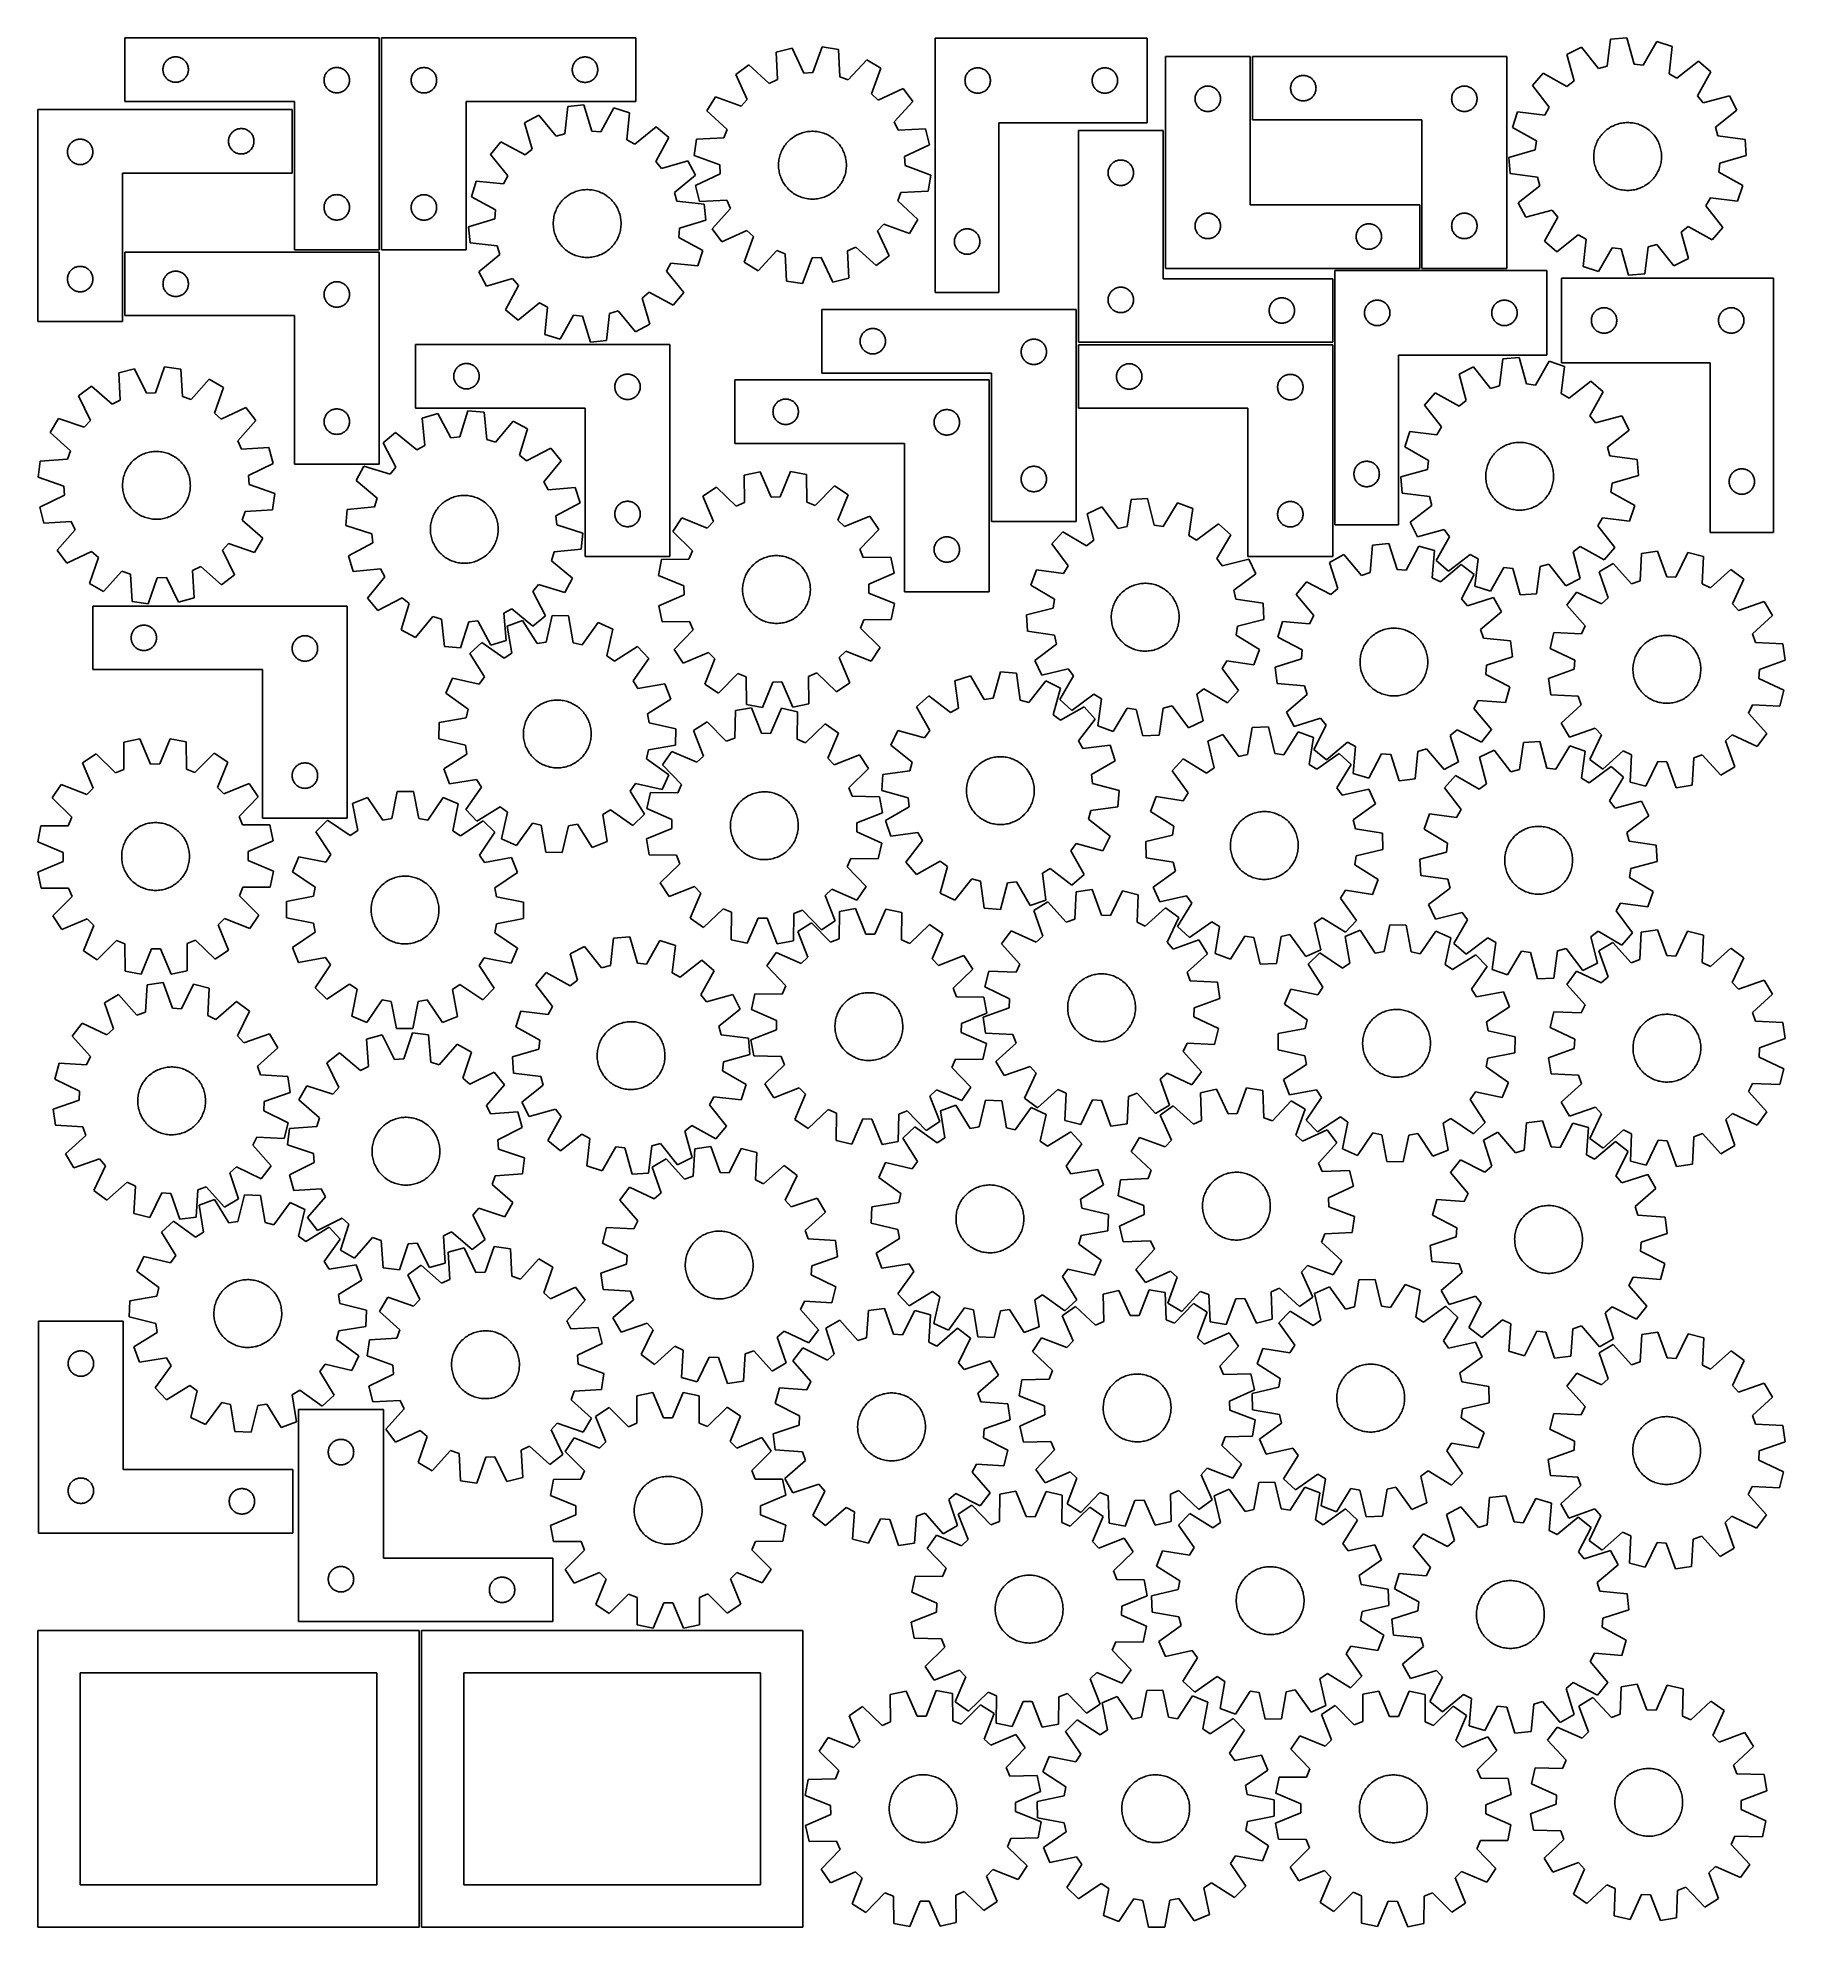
# Model space of a CAD drawing. Header units: millimetres. Extents: x 7 to 1243, y 7 to 1344.
import ezdxf

# ---------------------------------------------------------------- set-up
doc = ezdxf.new("R2010")
doc.units = ezdxf.units.MM
doc.layers.add('CUT', color=7, linetype='CONTINUOUS', true_color=0x000000)

msp = doc.modelspace()

# ---------------------------------------------------------------- linework, layer by layer
at = {"layer": 'CUT'}
for p, q in [((248.090297, 1343.55399), (68.090297, 1343.55399)), ((68.090297, 1343.55399), (68.090297, 1298.55399)), ((248.090297, 1193.55399), (248.090297, 1343.55399)), ((249.803007, 1343.48465), (429.803007, 1343.48465)), ((249.803007, 1193.48465), (249.803007, 1343.48465)), ((429.803007, 1343.48465), (429.803007, 1298.48465)), ((561.705383, 1337.098024), (555.039841, 1318.904263)), ((573.109721, 1335.358325), (561.705383, 1337.098024)), ((641.716759, 1343.339871), (641.716759, 1163.339871)), ((791.716759, 1343.339871), (641.716759, 1343.339871)), ((791.716759, 1283.339871), (791.716759, 1343.339871)), ((1119.560835, 1342.671772), (1117.172399, 1323.443205)), ((1131.06361, 1343.550192), (1119.560835, 1342.671772)), ((1136.344139, 1324.907273), (1131.06361, 1343.550192)), ((1152.292707, 1340.987569), (1142.727626, 1324.136705)), ((1163.256043, 1337.397203), (1152.292707, 1340.987569)), ((1161.000279, 1318.15262), (1163.256043, 1337.397203)), ((95.396965, 1323.383361), (95.567926, 1323.946945)), ((95.567926, 1323.946945), (95.775382, 1324.498141)), ((95.775382, 1324.498141), (96.018443, 1325.034588)), ((96.018443, 1325.034588), (96.296069, 1325.55399)), ((96.296069, 1325.55399), (96.607071, 1326.054122)), ((96.607071, 1326.054122), (96.950117, 1326.532843)), ((96.950117, 1326.532843), (97.323739, 1326.988102)), ((97.323739, 1326.988102), (97.726336, 1327.417951)), ((97.726336, 1327.417951), (98.156185, 1327.820548)), ((98.156185, 1327.820548), (98.611445, 1328.19417)), ((98.611445, 1328.19417), (99.090165, 1328.537216)), ((99.090165, 1328.537216), (99.590297, 1328.848219)), ((99.590297, 1328.848219), (100.109699, 1329.125845)), ((100.109699, 1329.125845), (100.646147, 1329.368906)), ((100.646147, 1329.368906), (101.197342, 1329.576361)), ((101.197342, 1329.576361), (101.760926, 1329.747322)), ((101.760926, 1329.747322), (102.334485, 1329.881058)), ((102.334485, 1329.881058), (102.915562, 1329.976994)), ((102.915562, 1329.976994), (103.501669, 1330.03472)), ((103.501669, 1330.03472), (104.090297, 1330.05399)), ((104.090297, 1330.05399), (104.678926, 1330.03472)), ((104.678926, 1330.03472), (105.265033, 1329.976994)), ((105.265033, 1329.976994), (105.84611, 1329.881058)), ((105.84611, 1329.881058), (106.419669, 1329.747322)), ((106.419669, 1329.747322), (106.983253, 1329.576361)), ((106.983253, 1329.576361), (107.534448, 1329.368906)), ((107.534448, 1329.368906), (108.070896, 1329.125845)), ((108.070896, 1329.125845), (108.590297, 1328.848219)), ((108.590297, 1328.848219), (109.09043, 1328.537216)), ((109.09043, 1328.537216), (109.56915, 1328.19417)), ((109.56915, 1328.19417), (110.02441, 1327.820548)), ((110.02441, 1327.820548), (110.454259, 1327.417951)), ((110.454259, 1327.417951), (110.856856, 1326.988102)), ((110.856856, 1326.988102), (111.230478, 1326.532843)), ((111.230478, 1326.532843), (111.573524, 1326.054122)), ((111.573524, 1326.054122), (111.884526, 1325.55399)), ((111.884526, 1325.55399), (112.162152, 1325.034588)), ((112.162152, 1325.034588), (112.405213, 1324.498141)), ((112.405213, 1324.498141), (112.612669, 1323.946945)), ((112.612669, 1323.946945), (112.78363, 1323.383361)), ((385.280636, 1323.877606), (385.109674, 1323.314022)), ((385.488091, 1324.428801), (385.280636, 1323.877606)), ((385.731152, 1324.965249), (385.488091, 1324.428801)), ((386.008778, 1325.48465), (385.731152, 1324.965249)), ((386.31978, 1325.984783), (386.008778, 1325.48465)), ((386.662827, 1326.463503), (386.31978, 1325.984783)), ((387.036449, 1326.918763), (386.662827, 1326.463503)), ((387.439046, 1327.348612), (387.036449, 1326.918763)), ((387.868894, 1327.751209), (387.439046, 1327.348612)), ((388.324154, 1328.124831), (387.868894, 1327.751209)), ((388.802875, 1328.467877), (388.324154, 1328.124831)), ((389.303007, 1328.778879), (388.802875, 1328.467877)), ((389.822409, 1329.056505), (389.303007, 1328.778879)), ((390.358856, 1329.299566), (389.822409, 1329.056505)), ((390.910052, 1329.507022), (390.358856, 1329.299566)), ((391.473635, 1329.677983), (390.910052, 1329.507022)), ((392.047194, 1329.811718), (391.473635, 1329.677983)), ((392.628271, 1329.907654), (392.047194, 1329.811718)), ((393.214379, 1329.965381), (392.628271, 1329.907654)), ((393.803007, 1329.98465), (393.214379, 1329.965381)), ((394.391635, 1329.965381), (393.803007, 1329.98465)), ((394.977743, 1329.907654), (394.391635, 1329.965381)), ((395.55882, 1329.811718), (394.977743, 1329.907654)), ((396.132378, 1329.677983), (395.55882, 1329.811718)), ((396.695962, 1329.507022), (396.132378, 1329.677983)), ((397.247158, 1329.299566), (396.695962, 1329.507022)), ((397.783605, 1329.056505), (397.247158, 1329.299566)), ((398.303007, 1328.778879), (397.783605, 1329.056505)), ((398.803139, 1328.467877), (398.303007, 1328.778879)), ((399.28186, 1328.124831), (398.803139, 1328.467877)), ((399.737119, 1327.751209), (399.28186, 1328.124831)), ((400.166968, 1327.348612), (399.737119, 1327.751209)), ((400.569565, 1326.918763), (400.166968, 1327.348612)), ((400.943187, 1326.463503), (400.569565, 1326.918763)), ((401.286233, 1325.984783), (400.943187, 1326.463503)), ((401.597235, 1325.48465), (401.286233, 1325.984783)), ((401.874861, 1324.965249), (401.597235, 1325.48465)), ((402.117923, 1324.428801), (401.874861, 1324.965249)), ((402.325378, 1323.877606), (402.117923, 1324.428801)), ((402.496339, 1323.314022), (402.325378, 1323.877606)), ((509.774128, 1324.31696), (500.47989, 1317.483029)), ((524.12233, 1311.294997), (509.774128, 1324.31696)), ((540.343792, 1336.136758), (529.141804, 1333.37978)), ((529.141804, 1333.37978), (529.946097, 1314.020144)), ((548.616513, 1318.615215), (540.343792, 1336.136758)), ((574.047514, 1316.004695), (573.109721, 1335.358325)), ((593.213118, 1328.071691), (580.092509, 1313.81364)), ((603.083598, 1322.100168), (593.213118, 1328.071691)), ((864.542663, 1330.408723), (804.542663, 1330.408723)), ((804.542663, 1330.408723), (804.542663, 1180.408723)), ((864.542663, 1225.408723), (864.542663, 1330.408723)), ((1046.139644, 1330.408726), (866.139644, 1330.408726)), ((866.139644, 1330.408726), (866.139644, 1285.408726)), ((1046.139644, 1180.408726), (1046.139644, 1330.408726)), ((1098.967033, 1336.915303), (1088.676011, 1331.701826)), ((1088.676011, 1331.701826), (1093.827838, 1313.022932)), ((1110.979941, 1321.712262), (1098.967033, 1336.915303)), ((1142.727626, 1324.136705), (1136.344139, 1324.907273)), ((1181.888499, 1326.905624), (1166.602969, 1314.997853)), ((1190.643326, 1319.393071), (1181.888499, 1326.905624)), ((95.090297, 1321.05399), (95.109567, 1321.642618)), ((95.109567, 1320.465362), (95.090297, 1321.05399)), ((95.109567, 1321.642618), (95.167294, 1322.228726)), ((95.167294, 1319.879254), (95.109567, 1320.465362)), ((95.167294, 1322.228726), (95.26323, 1322.809803)), ((95.26323, 1319.298177), (95.167294, 1319.879254)), ((95.26323, 1322.809803), (95.396965, 1323.383361)), ((95.396965, 1318.724619), (95.26323, 1319.298177)), ((95.567926, 1318.161035), (95.396965, 1318.724619)), ((95.775382, 1317.609839), (95.567926, 1318.161035)), ((96.018443, 1317.073392), (95.775382, 1317.609839)), ((96.296069, 1316.55399), (96.018443, 1317.073392)), ((96.607071, 1316.053858), (96.296069, 1316.55399)), ((96.950117, 1315.575137), (96.607071, 1316.053858)), ((97.323739, 1315.119878), (96.950117, 1315.575137)), ((97.726336, 1314.690029), (97.323739, 1315.119878)), ((98.156185, 1314.287432), (97.726336, 1314.690029)), ((98.611445, 1313.91381), (98.156185, 1314.287432)), ((99.090165, 1313.570763), (98.611445, 1313.91381)), ((99.590297, 1313.259761), (99.090165, 1313.570763)), ((100.109699, 1312.982135), (99.590297, 1313.259761)), ((100.646147, 1312.739074), (100.109699, 1312.982135)), ((101.197342, 1312.531619), (100.646147, 1312.739074)), ((101.760926, 1312.360658), (101.197342, 1312.531619)), ((102.334485, 1312.226922), (101.760926, 1312.360658)), ((102.915562, 1312.130986), (102.334485, 1312.226922)), ((103.501669, 1312.07326), (102.915562, 1312.130986)), ((104.090297, 1312.05399), (103.501669, 1312.07326)), ((104.678926, 1312.07326), (104.090297, 1312.05399)), ((105.265033, 1312.130986), (104.678926, 1312.07326)), ((105.84611, 1312.226922), (105.265033, 1312.130986)), ((106.419669, 1312.360658), (105.84611, 1312.226922)), ((106.983253, 1312.531619), (106.419669, 1312.360658)), ((107.534448, 1312.739074), (106.983253, 1312.531619)), ((108.070896, 1312.982135), (107.534448, 1312.739074)), ((108.590297, 1313.259761), (108.070896, 1312.982135)), ((109.09043, 1313.570763), (108.590297, 1313.259761)), ((109.56915, 1313.91381), (109.09043, 1313.570763)), ((110.02441, 1314.287432), (109.56915, 1313.91381)), ((110.454259, 1314.690029), (110.02441, 1314.287432)), ((110.856856, 1315.119878), (110.454259, 1314.690029)), ((111.230478, 1315.575137), (110.856856, 1315.119878)), ((111.573524, 1316.053858), (111.230478, 1315.575137)), ((111.884526, 1316.55399), (111.573524, 1316.053858)), ((112.162152, 1317.073392), (111.884526, 1316.55399)), ((112.405213, 1317.609839), (112.162152, 1317.073392)), ((112.612669, 1318.161035), (112.405213, 1317.609839)), ((112.78363, 1318.724619), (112.612669, 1318.161035)), ((112.78363, 1323.383361), (112.917365, 1322.809803)), ((112.917365, 1319.298177), (112.78363, 1318.724619)), ((112.917365, 1322.809803), (113.013301, 1322.228726)), ((113.013301, 1319.879254), (112.917365, 1319.298177)), ((113.013301, 1322.228726), (113.071028, 1321.642618)), ((113.071028, 1320.465362), (113.013301, 1319.879254)), ((113.071028, 1321.642618), (113.090297, 1321.05399)), ((113.090297, 1321.05399), (113.071028, 1320.465362)), ((209.090297, 1313.55399), (209.109567, 1314.142618)), ((209.109567, 1312.965362), (209.090297, 1313.55399)), ((209.109567, 1314.142618), (209.167294, 1314.728726)), ((209.167294, 1312.379254), (209.109567, 1312.965362)), ((209.167294, 1314.728726), (209.26323, 1315.309803)), ((209.26323, 1311.798177), (209.167294, 1312.379254)), ((209.26323, 1315.309803), (209.396965, 1315.883361)), ((209.396965, 1311.224619), (209.26323, 1311.798177)), ((209.396965, 1315.883361), (209.567926, 1316.446945)), ((209.567926, 1310.661035), (209.396965, 1311.224619)), ((209.567926, 1316.446945), (209.775382, 1316.998141)), ((209.775382, 1310.109839), (209.567926, 1310.661035)), ((209.775382, 1316.998141), (210.018443, 1317.534588)), ((210.018443, 1317.534588), (210.296069, 1318.05399)), ((210.296069, 1318.05399), (210.607071, 1318.554122)), ((210.607071, 1318.554122), (210.950117, 1319.032843)), ((210.950117, 1319.032843), (211.323739, 1319.488102)), ((211.323739, 1319.488102), (211.726336, 1319.917951)), ((211.726336, 1319.917951), (212.156185, 1320.320548)), ((212.156185, 1320.320548), (212.611445, 1320.69417)), ((212.611445, 1320.69417), (213.090165, 1321.037216)), ((213.090165, 1321.037216), (213.590297, 1321.348219)), ((213.590297, 1321.348219), (214.109699, 1321.625845)), ((214.109699, 1321.625845), (214.646147, 1321.868906)), ((214.646147, 1321.868906), (215.197342, 1322.076361)), ((215.197342, 1322.076361), (215.760926, 1322.247322)), ((215.760926, 1322.247322), (216.334485, 1322.381058)), ((216.334485, 1322.381058), (216.915562, 1322.476994)), ((216.915562, 1322.476994), (217.501669, 1322.53472)), ((217.501669, 1322.53472), (218.090297, 1322.55399)), ((218.090297, 1322.55399), (218.678926, 1322.53472)), ((218.678926, 1322.53472), (219.265033, 1322.476994)), ((219.265033, 1322.476994), (219.84611, 1322.381058)), ((219.84611, 1322.381058), (220.419669, 1322.247322)), ((220.419669, 1322.247322), (220.983253, 1322.076361)), ((220.983253, 1322.076361), (221.534448, 1321.868906)), ((221.534448, 1321.868906), (222.070896, 1321.625845)), ((222.070896, 1321.625845), (222.590297, 1321.348219)), ((222.590297, 1321.348219), (223.09043, 1321.037216)), ((223.09043, 1321.037216), (223.56915, 1320.69417)), ((223.56915, 1320.69417), (224.02441, 1320.320548)), ((224.02441, 1320.320548), (224.454259, 1319.917951)), ((224.454259, 1319.917951), (224.856856, 1319.488102)), ((224.856856, 1319.488102), (225.230478, 1319.032843)), ((225.230478, 1319.032843), (225.573524, 1318.554122)), ((225.573524, 1318.554122), (225.884526, 1318.05399)), ((225.884526, 1318.05399), (226.162152, 1317.534588)), ((226.162152, 1317.534588), (226.405213, 1316.998141)), ((226.405213, 1316.998141), (226.612669, 1316.446945)), ((226.612669, 1310.661035), (226.405213, 1310.109839)), ((226.612669, 1316.446945), (226.78363, 1315.883361)), ((226.78363, 1311.224619), (226.612669, 1310.661035)), ((226.78363, 1315.883361), (226.917365, 1315.309803)), ((226.917365, 1311.798177), (226.78363, 1311.224619)), ((226.917365, 1315.309803), (227.013301, 1314.728726)), ((227.013301, 1312.379254), (226.917365, 1311.798177)), ((227.013301, 1314.728726), (227.071028, 1314.142618)), ((227.071028, 1312.965362), (227.013301, 1312.379254)), ((227.071028, 1314.142618), (227.090297, 1313.55399)), ((227.090297, 1313.55399), (227.071028, 1312.965362)), ((270.822276, 1314.073279), (270.803007, 1313.48465)), ((270.803007, 1313.48465), (270.822276, 1312.896022)), ((270.880003, 1314.659386), (270.822276, 1314.073279)), ((270.822276, 1312.896022), (270.880003, 1312.309915)), ((270.975939, 1315.240463), (270.880003, 1314.659386)), ((270.880003, 1312.309915), (270.975939, 1311.728838)), ((271.109674, 1315.814022), (270.975939, 1315.240463)), ((270.975939, 1311.728838), (271.109674, 1311.155279)), ((271.280636, 1316.377606), (271.109674, 1315.814022)), ((271.109674, 1311.155279), (271.280636, 1310.591695)), ((271.488091, 1316.928801), (271.280636, 1316.377606)), ((271.280636, 1310.591695), (271.488091, 1310.0405)), ((271.731152, 1317.465249), (271.488091, 1316.928801)), ((272.008778, 1317.98465), (271.731152, 1317.465249)), ((272.31978, 1318.484783), (272.008778, 1317.98465)), ((272.662827, 1318.963503), (272.31978, 1318.484783)), ((273.036449, 1319.418763), (272.662827, 1318.963503)), ((273.439046, 1319.848612), (273.036449, 1319.418763)), ((273.868894, 1320.251209), (273.439046, 1319.848612)), ((274.324154, 1320.624831), (273.868894, 1320.251209)), ((274.802875, 1320.967877), (274.324154, 1320.624831)), ((275.303007, 1321.278879), (274.802875, 1320.967877)), ((275.822409, 1321.556505), (275.303007, 1321.278879)), ((276.358856, 1321.799566), (275.822409, 1321.556505)), ((276.910052, 1322.007022), (276.358856, 1321.799566)), ((277.473635, 1322.177983), (276.910052, 1322.007022)), ((278.047194, 1322.311718), (277.473635, 1322.177983)), ((278.628271, 1322.407654), (278.047194, 1322.311718)), ((279.214379, 1322.465381), (278.628271, 1322.407654)), ((279.803007, 1322.48465), (279.214379, 1322.465381)), ((280.391635, 1322.465381), (279.803007, 1322.48465)), ((280.977743, 1322.407654), (280.391635, 1322.465381)), ((281.55882, 1322.311718), (280.977743, 1322.407654)), ((282.132378, 1322.177983), (281.55882, 1322.311718)), ((282.695962, 1322.007022), (282.132378, 1322.177983)), ((283.247158, 1321.799566), (282.695962, 1322.007022)), ((283.783605, 1321.556505), (283.247158, 1321.799566)), ((284.303007, 1321.278879), (283.783605, 1321.556505)), ((284.803139, 1320.967877), (284.303007, 1321.278879)), ((285.28186, 1320.624831), (284.803139, 1320.967877)), ((285.737119, 1320.251209), (285.28186, 1320.624831)), ((286.166968, 1319.848612), (285.737119, 1320.251209)), ((286.569565, 1319.418763), (286.166968, 1319.848612)), ((286.943187, 1318.963503), (286.569565, 1319.418763)), ((287.286233, 1318.484783), (286.943187, 1318.963503)), ((287.597235, 1317.98465), (287.286233, 1318.484783)), ((287.874861, 1317.465249), (287.597235, 1317.98465)), ((288.117923, 1316.928801), (287.874861, 1317.465249)), ((288.325378, 1316.377606), (288.117923, 1316.928801)), ((288.117923, 1310.0405), (288.325378, 1310.591695)), ((288.496339, 1315.814022), (288.325378, 1316.377606)), ((288.325378, 1310.591695), (288.496339, 1311.155279)), ((288.630074, 1315.240463), (288.496339, 1315.814022)), ((288.496339, 1311.155279), (288.630074, 1311.728838)), ((288.726011, 1314.659386), (288.630074, 1315.240463)), ((288.630074, 1311.728838), (288.726011, 1312.309915)), ((288.783737, 1314.073279), (288.726011, 1314.659386)), ((288.726011, 1312.309915), (288.783737, 1312.896022)), ((288.803007, 1313.48465), (288.783737, 1314.073279)), ((288.783737, 1312.896022), (288.803007, 1313.48465)), ((384.822276, 1321.573279), (384.803007, 1320.98465)), ((384.803007, 1320.98465), (384.822276, 1320.396022)), ((384.880003, 1322.159386), (384.822276, 1321.573279)), ((384.822276, 1320.396022), (384.880003, 1319.809915)), ((384.975939, 1322.740463), (384.880003, 1322.159386)), ((384.880003, 1319.809915), (384.975939, 1319.228838)), ((385.109674, 1323.314022), (384.975939, 1322.740463)), ((384.975939, 1319.228838), (385.109674, 1318.655279)), ((385.109674, 1318.655279), (385.280636, 1318.091695)), ((385.280636, 1318.091695), (385.488091, 1317.5405)), ((385.488091, 1317.5405), (385.731152, 1317.004052)), ((385.731152, 1317.004052), (386.008778, 1316.48465)), ((386.008778, 1316.48465), (386.31978, 1315.984518)), ((386.31978, 1315.984518), (386.662827, 1315.505798)), ((386.662827, 1315.505798), (387.036449, 1315.050538)), ((387.036449, 1315.050538), (387.439046, 1314.620689)), ((387.439046, 1314.620689), (387.868894, 1314.218092)), ((387.868894, 1314.218092), (388.324154, 1313.84447)), ((388.324154, 1313.84447), (388.802875, 1313.501424)), ((388.802875, 1313.501424), (389.303007, 1313.190422)), ((389.303007, 1313.190422), (389.822409, 1312.912796)), ((389.822409, 1312.912796), (390.358856, 1312.669735)), ((390.358856, 1312.669735), (390.910052, 1312.462279)), ((390.910052, 1312.462279), (391.473635, 1312.291318)), ((391.473635, 1312.291318), (392.047194, 1312.157583)), ((392.047194, 1312.157583), (392.628271, 1312.061647)), ((392.628271, 1312.061647), (393.214379, 1312.00392)), ((393.214379, 1312.00392), (393.803007, 1311.98465)), ((393.803007, 1311.98465), (394.391635, 1312.00392)), ((394.391635, 1312.00392), (394.977743, 1312.061647)), ((394.977743, 1312.061647), (395.55882, 1312.157583)), ((395.55882, 1312.157583), (396.132378, 1312.291318)), ((396.132378, 1312.291318), (396.695962, 1312.462279)), ((396.695962, 1312.462279), (397.247158, 1312.669735)), ((397.247158, 1312.669735), (397.783605, 1312.912796)), ((397.783605, 1312.912796), (398.303007, 1313.190422)), ((398.303007, 1313.190422), (398.803139, 1313.501424)), ((398.803139, 1313.501424), (399.28186, 1313.84447)), ((399.28186, 1313.84447), (399.737119, 1314.218092)), ((399.737119, 1314.218092), (400.166968, 1314.620689)), ((400.166968, 1314.620689), (400.569565, 1315.050538)), ((400.569565, 1315.050538), (400.943187, 1315.505798)), ((400.943187, 1315.505798), (401.286233, 1315.984518)), ((401.286233, 1315.984518), (401.597235, 1316.48465)), ((401.597235, 1316.48465), (401.874861, 1317.004052)), ((401.874861, 1317.004052), (402.117923, 1317.5405)), ((402.117923, 1317.5405), (402.325378, 1318.091695)), ((402.325378, 1318.091695), (402.496339, 1318.655279)), ((402.630074, 1322.740463), (402.496339, 1323.314022)), ((402.496339, 1318.655279), (402.630074, 1319.228838)), ((402.726011, 1322.159386), (402.630074, 1322.740463)), ((402.630074, 1319.228838), (402.726011, 1319.809915)), ((402.783737, 1321.573279), (402.726011, 1322.159386)), ((402.726011, 1319.809915), (402.783737, 1320.396022)), ((402.803007, 1320.98465), (402.783737, 1321.573279)), ((402.783737, 1320.396022), (402.803007, 1320.98465)), ((500.47989, 1317.483029), (508.631572, 1299.904846)), ((529.946097, 1314.020144), (524.12233, 1311.294997)), ((555.039841, 1318.904263), (548.616513, 1318.615215)), ((580.092509, 1313.81364), (574.047514, 1316.004695)), ((596.543693, 1303.860868), (603.083598, 1322.100168)), ((662.716759, 1313.339871), (662.736029, 1313.928499)), ((662.736029, 1312.751243), (662.716759, 1313.339871)), ((662.736029, 1313.928499), (662.793755, 1314.514607)), ((662.793755, 1312.165135), (662.736029, 1312.751243)), ((662.793755, 1314.514607), (662.889692, 1315.095684)), ((662.889692, 1311.584058), (662.793755, 1312.165135)), ((662.889692, 1315.095684), (663.023427, 1315.669242)), ((663.023427, 1311.0105), (662.889692, 1311.584058)), ((663.023427, 1315.669242), (663.194388, 1316.232826)), ((663.194388, 1310.446916), (663.023427, 1311.0105)), ((663.194388, 1316.232826), (663.401843, 1316.784022)), ((663.401843, 1309.89572), (663.194388, 1310.446916)), ((663.401843, 1316.784022), (663.644905, 1317.320469)), ((663.644905, 1317.320469), (663.922531, 1317.839871)), ((663.922531, 1317.839871), (664.233533, 1318.340003)), ((664.233533, 1318.340003), (664.576579, 1318.818724)), ((664.576579, 1318.818724), (664.950201, 1319.273983)), ((664.950201, 1319.273983), (665.352798, 1319.703832)), ((665.352798, 1319.703832), (665.782647, 1320.106429)), ((665.782647, 1320.106429), (666.237906, 1320.480051)), ((666.237906, 1320.480051), (666.716627, 1320.823098)), ((666.716627, 1320.823098), (667.216759, 1321.1341)), ((667.216759, 1321.1341), (667.736161, 1321.411726)), ((667.736161, 1321.411726), (668.272608, 1321.654787)), ((668.272608, 1321.654787), (668.823804, 1321.862242)), ((668.823804, 1321.862242), (669.387388, 1322.033203)), ((669.387388, 1322.033203), (669.960946, 1322.166939)), ((669.960946, 1322.166939), (670.542023, 1322.262875)), ((670.542023, 1322.262875), (671.128131, 1322.320601)), ((671.128131, 1322.320601), (671.716759, 1322.339871)), ((671.716759, 1322.339871), (672.305387, 1322.320601)), ((672.305387, 1322.320601), (672.891495, 1322.262875)), ((672.891495, 1322.262875), (673.472572, 1322.166939)), ((673.472572, 1322.166939), (674.046131, 1322.033203)), ((674.046131, 1322.033203), (674.609714, 1321.862242)), ((674.609714, 1321.862242), (675.16091, 1321.654787)), ((675.16091, 1321.654787), (675.697357, 1321.411726)), ((675.697357, 1321.411726), (676.216759, 1321.1341)), ((676.216759, 1321.1341), (676.716891, 1320.823098)), ((676.716891, 1320.823098), (677.195612, 1320.480051)), ((677.195612, 1320.480051), (677.650872, 1320.106429)), ((677.650872, 1320.106429), (678.08072, 1319.703832)), ((678.08072, 1319.703832), (678.483317, 1319.273983)), ((678.483317, 1319.273983), (678.856939, 1318.818724)), ((678.856939, 1318.818724), (679.199986, 1318.340003)), ((679.199986, 1318.340003), (679.510988, 1317.839871)), ((679.510988, 1317.839871), (679.788614, 1317.320469)), ((679.788614, 1317.320469), (680.031675, 1316.784022)), ((680.031675, 1316.784022), (680.23913, 1316.232826)), ((680.23913, 1310.446916), (680.031675, 1309.89572)), ((680.23913, 1316.232826), (680.410092, 1315.669242)), ((680.410092, 1311.0105), (680.23913, 1310.446916)), ((680.410092, 1315.669242), (680.543827, 1315.095684)), ((680.543827, 1311.584058), (680.410092, 1311.0105)), ((680.543827, 1315.095684), (680.639763, 1314.514607)), ((680.639763, 1312.165135), (680.543827, 1311.584058)), ((680.639763, 1314.514607), (680.697489, 1313.928499)), ((680.697489, 1312.751243), (680.639763, 1312.165135)), ((680.697489, 1313.928499), (680.716759, 1313.339871)), ((680.716759, 1313.339871), (680.697489, 1312.751243)), ((752.716759, 1313.339871), (752.736029, 1313.928499)), ((752.736029, 1312.751243), (752.716759, 1313.339871)), ((752.736029, 1313.928499), (752.793755, 1314.514607)), ((752.793755, 1312.165135), (752.736029, 1312.751243)), ((752.793755, 1314.514607), (752.889692, 1315.095684)), ((752.889692, 1311.584058), (752.793755, 1312.165135)), ((752.889692, 1315.095684), (753.023427, 1315.669242)), ((753.023427, 1311.0105), (752.889692, 1311.584058)), ((753.023427, 1315.669242), (753.194388, 1316.232826)), ((753.194388, 1310.446916), (753.023427, 1311.0105)), ((753.194388, 1316.232826), (753.401843, 1316.784022)), ((753.401843, 1309.89572), (753.194388, 1310.446916)), ((753.401843, 1316.784022), (753.644905, 1317.320469)), ((753.644905, 1317.320469), (753.922531, 1317.839871)), ((753.922531, 1317.839871), (754.233533, 1318.340003)), ((754.233533, 1318.340003), (754.576579, 1318.818724)), ((754.576579, 1318.818724), (754.950201, 1319.273983)), ((754.950201, 1319.273983), (755.352798, 1319.703832)), ((755.352798, 1319.703832), (755.782647, 1320.106429)), ((755.782647, 1320.106429), (756.237906, 1320.480051)), ((756.237906, 1320.480051), (756.716627, 1320.823098)), ((756.716627, 1320.823098), (757.216759, 1321.1341)), ((757.216759, 1321.1341), (757.736161, 1321.411726)), ((757.736161, 1321.411726), (758.272608, 1321.654787)), ((758.272608, 1321.654787), (758.823804, 1321.862242)), ((758.823804, 1321.862242), (759.387388, 1322.033203)), ((759.387388, 1322.033203), (759.960946, 1322.166939)), ((759.960946, 1322.166939), (760.542023, 1322.262875)), ((760.542023, 1322.262875), (761.128131, 1322.320601)), ((761.128131, 1322.320601), (761.716759, 1322.339871)), ((761.716759, 1322.339871), (762.305387, 1322.320601)), ((762.305387, 1322.320601), (762.891495, 1322.262875)), ((762.891495, 1322.262875), (763.472572, 1322.166939)), ((763.472572, 1322.166939), (764.046131, 1322.033203)), ((764.046131, 1322.033203), (764.609714, 1321.862242)), ((764.609714, 1321.862242), (765.16091, 1321.654787)), ((765.16091, 1321.654787), (765.697357, 1321.411726)), ((765.697357, 1321.411726), (766.216759, 1321.1341)), ((766.216759, 1321.1341), (766.716891, 1320.823098)), ((766.716891, 1320.823098), (767.195612, 1320.480051)), ((767.195612, 1320.480051), (767.650872, 1320.106429)), ((767.650872, 1320.106429), (768.08072, 1319.703832)), ((768.08072, 1319.703832), (768.483317, 1319.273983)), ((768.483317, 1319.273983), (768.856939, 1318.818724)), ((768.856939, 1318.818724), (769.199986, 1318.340003)), ((769.199986, 1318.340003), (769.510988, 1317.839871)), ((769.510988, 1317.839871), (769.788614, 1317.320469)), ((769.788614, 1317.320469), (770.031675, 1316.784022)), ((770.031675, 1316.784022), (770.23913, 1316.232826)), ((770.23913, 1310.446916), (770.031675, 1309.89572)), ((770.23913, 1316.232826), (770.410092, 1315.669242)), ((770.410092, 1311.0105), (770.23913, 1310.446916)), ((770.410092, 1315.669242), (770.543827, 1315.095684)), ((770.543827, 1311.584058), (770.410092, 1311.0105)), ((770.543827, 1315.095684), (770.639763, 1314.514607)), ((770.639763, 1312.165135), (770.543827, 1311.584058)), ((770.639763, 1314.514607), (770.697489, 1313.928499)), ((770.697489, 1312.751243), (770.639763, 1312.165135)), ((770.697489, 1313.928499), (770.716759, 1313.339871)), ((770.716759, 1313.339871), (770.697489, 1312.751243)), ((893.446312, 1310.238098), (893.617273, 1310.801681)), ((893.617273, 1310.801681), (893.824729, 1311.352877)), ((893.824729, 1311.352877), (894.06779, 1311.889325)), ((894.06779, 1311.889325), (894.345416, 1312.408726)), ((894.345416, 1312.408726), (894.656418, 1312.908858)), ((894.656418, 1312.908858), (894.999464, 1313.387579)), ((894.999464, 1313.387579), (895.373086, 1313.842839)), ((895.373086, 1313.842839), (895.775683, 1314.272687)), ((895.775683, 1314.272687), (896.205532, 1314.675285)), ((896.205532, 1314.675285), (896.660792, 1315.048906)), ((896.660792, 1315.048906), (897.139512, 1315.391953)), ((897.139512, 1315.391953), (897.639644, 1315.702955)), ((897.639644, 1315.702955), (898.159046, 1315.980581)), ((898.159046, 1315.980581), (898.695494, 1316.223642)), ((898.695494, 1316.223642), (899.246689, 1316.431097)), ((899.246689, 1316.431097), (899.810273, 1316.602059)), ((899.810273, 1316.602059), (900.383832, 1316.735794)), ((900.383832, 1316.735794), (900.964909, 1316.83173)), ((900.964909, 1316.83173), (901.551016, 1316.889457)), ((901.551016, 1316.889457), (902.139644, 1316.908726)), ((902.139644, 1316.908726), (902.728273, 1316.889457)), ((902.728273, 1316.889457), (903.31438, 1316.83173)), ((903.31438, 1316.83173), (903.895457, 1316.735794)), ((903.895457, 1316.735794), (904.469016, 1316.602059)), ((904.469016, 1316.602059), (905.0326, 1316.431097)), ((905.0326, 1316.431097), (905.583795, 1316.223642)), ((905.583795, 1316.223642), (906.120243, 1315.980581)), ((906.120243, 1315.980581), (906.639644, 1315.702955)), ((906.639644, 1315.702955), (907.139777, 1315.391953)), ((907.139777, 1315.391953), (907.618497, 1315.048906)), ((907.618497, 1315.048906), (908.073757, 1314.675285)), ((908.073757, 1314.675285), (908.503605, 1314.272687)), ((908.503605, 1314.272687), (908.906203, 1313.842839)), ((908.906203, 1313.842839), (909.279824, 1313.387579)), ((909.279824, 1313.387579), (909.622871, 1312.908858)), ((909.622871, 1312.908858), (909.933873, 1312.408726)), ((909.933873, 1312.408726), (910.211499, 1311.889325)), ((910.211499, 1311.889325), (910.45456, 1311.352877)), ((910.45456, 1311.352877), (910.662016, 1310.801681)), ((910.662016, 1310.801681), (910.832977, 1310.238098)), ((1071.852724, 1318.502635), (1064.340171, 1309.747808)), ((1088.769157, 1309.053998), (1071.852724, 1318.502635)), ((1093.827838, 1313.022932), (1088.769157, 1309.053998)), ((1117.172399, 1323.443205), (1110.979941, 1321.712262)), ((1166.602969, 1314.997853), (1161.000279, 1318.15262)), ((1181.194689, 1302.476639), (1190.643326, 1319.393071)), ((68.090297, 1298.55399), (188.090297, 1298.55399)), ((188.090297, 1298.55399), (188.090297, 1193.55399)), ((210.018443, 1309.573392), (209.775382, 1310.109839)), ((210.296069, 1309.05399), (210.018443, 1309.573392)), ((210.607071, 1308.553858), (210.296069, 1309.05399)), ((210.950117, 1308.075137), (210.607071, 1308.553858)), ((211.323739, 1307.619878), (210.950117, 1308.075137)), ((211.726336, 1307.190029), (211.323739, 1307.619878)), ((212.156185, 1306.787432), (211.726336, 1307.190029)), ((212.611445, 1306.41381), (212.156185, 1306.787432)), ((213.090165, 1306.070763), (212.611445, 1306.41381)), ((213.590297, 1305.759761), (213.090165, 1306.070763)), ((214.109699, 1305.482135), (213.590297, 1305.759761)), ((214.646147, 1305.239074), (214.109699, 1305.482135)), ((215.197342, 1305.031619), (214.646147, 1305.239074)), ((215.760926, 1304.860658), (215.197342, 1305.031619)), ((216.334485, 1304.726922), (215.760926, 1304.860658)), ((216.915562, 1304.630986), (216.334485, 1304.726922)), ((217.501669, 1304.57326), (216.915562, 1304.630986)), ((218.090297, 1304.55399), (217.501669, 1304.57326)), ((218.678926, 1304.57326), (218.090297, 1304.55399)), ((219.265033, 1304.630986), (218.678926, 1304.57326)), ((219.84611, 1304.726922), (219.265033, 1304.630986)), ((220.419669, 1304.860658), (219.84611, 1304.726922)), ((220.983253, 1305.031619), (220.419669, 1304.860658)), ((221.534448, 1305.239074), (220.983253, 1305.031619)), ((222.070896, 1305.482135), (221.534448, 1305.239074)), ((222.590297, 1305.759761), (222.070896, 1305.482135)), ((223.09043, 1306.070763), (222.590297, 1305.759761)), ((223.56915, 1306.41381), (223.09043, 1306.070763)), ((224.02441, 1306.787432), (223.56915, 1306.41381)), ((224.454259, 1307.190029), (224.02441, 1306.787432)), ((224.856856, 1307.619878), (224.454259, 1307.190029)), ((225.230478, 1308.075137), (224.856856, 1307.619878)), ((225.573524, 1308.553858), (225.230478, 1308.075137)), ((225.884526, 1309.05399), (225.573524, 1308.553858)), ((226.162152, 1309.573392), (225.884526, 1309.05399)), ((226.405213, 1310.109839), (226.162152, 1309.573392)), ((271.488091, 1310.0405), (271.731152, 1309.504052)), ((271.731152, 1309.504052), (272.008778, 1308.98465)), ((272.008778, 1308.98465), (272.31978, 1308.484518)), ((272.31978, 1308.484518), (272.662827, 1308.005798)), ((272.662827, 1308.005798), (273.036449, 1307.550538)), ((273.036449, 1307.550538), (273.439046, 1307.120689)), ((273.439046, 1307.120689), (273.868894, 1306.718092)), ((273.868894, 1306.718092), (274.324154, 1306.34447)), ((274.324154, 1306.34447), (274.802875, 1306.001424)), ((274.802875, 1306.001424), (275.303007, 1305.690422)), ((275.303007, 1305.690422), (275.822409, 1305.412796)), ((275.822409, 1305.412796), (276.358856, 1305.169735)), ((276.358856, 1305.169735), (276.910052, 1304.962279)), ((276.910052, 1304.962279), (277.473635, 1304.791318)), ((277.473635, 1304.791318), (278.047194, 1304.657583)), ((278.047194, 1304.657583), (278.628271, 1304.561647)), ((278.628271, 1304.561647), (279.214379, 1304.50392)), ((279.214379, 1304.50392), (279.803007, 1304.48465)), ((279.803007, 1304.48465), (280.391635, 1304.50392)), ((280.391635, 1304.50392), (280.977743, 1304.561647)), ((280.977743, 1304.561647), (281.55882, 1304.657583)), ((281.55882, 1304.657583), (282.132378, 1304.791318)), ((282.132378, 1304.791318), (282.695962, 1304.962279)), ((282.695962, 1304.962279), (283.247158, 1305.169735)), ((283.247158, 1305.169735), (283.783605, 1305.412796)), ((283.783605, 1305.412796), (284.303007, 1305.690422)), ((284.303007, 1305.690422), (284.803139, 1306.001424)), ((284.803139, 1306.001424), (285.28186, 1306.34447)), ((285.28186, 1306.34447), (285.737119, 1306.718092)), ((285.737119, 1306.718092), (286.166968, 1307.120689)), ((286.166968, 1307.120689), (286.569565, 1307.550538)), ((286.569565, 1307.550538), (286.943187, 1308.005798)), ((286.943187, 1308.005798), (287.286233, 1308.484518)), ((287.286233, 1308.484518), (287.597235, 1308.98465)), ((287.597235, 1308.98465), (287.874861, 1309.504052)), ((287.874861, 1309.504052), (288.117923, 1310.0405)), ((429.803007, 1298.48465), (309.803007, 1298.48465)), ((309.803007, 1298.48465), (309.803007, 1193.48465)), ((486.054682, 1301.698385), (480.083158, 1291.827905)), ((504.293981, 1295.15848), (486.054682, 1301.698385)), ((508.631572, 1299.904846), (504.293981, 1295.15848)), ((601.290059, 1299.523277), (596.543693, 1303.860868)), ((618.868241, 1307.674959), (601.290059, 1299.523277)), ((612.68021, 1284.032519), (625.702172, 1298.380721)), ((625.702172, 1298.380721), (618.868241, 1307.674959)), ((663.644905, 1309.359273), (663.401843, 1309.89572)), ((663.922531, 1308.839871), (663.644905, 1309.359273)), ((664.233533, 1308.339739), (663.922531, 1308.839871)), ((664.576579, 1307.861018), (664.233533, 1308.339739)), ((664.950201, 1307.405759), (664.576579, 1307.861018)), ((665.352798, 1306.97591), (664.950201, 1307.405759)), ((665.782647, 1306.573313), (665.352798, 1306.97591)), ((666.237906, 1306.199691), (665.782647, 1306.573313)), ((666.716627, 1305.856645), (666.237906, 1306.199691)), ((667.216759, 1305.545642), (666.716627, 1305.856645)), ((667.736161, 1305.268016), (667.216759, 1305.545642)), ((668.272608, 1305.024955), (667.736161, 1305.268016)), ((668.823804, 1304.8175), (668.272608, 1305.024955)), ((669.387388, 1304.646539), (668.823804, 1304.8175)), ((669.960946, 1304.512804), (669.387388, 1304.646539)), ((670.542023, 1304.416867), (669.960946, 1304.512804)), ((671.128131, 1304.359141), (670.542023, 1304.416867)), ((671.716759, 1304.339871), (671.128131, 1304.359141)), ((672.305387, 1304.359141), (671.716759, 1304.339871)), ((672.891495, 1304.416867), (672.305387, 1304.359141)), ((673.472572, 1304.512804), (672.891495, 1304.416867)), ((674.046131, 1304.646539), (673.472572, 1304.512804)), ((674.609714, 1304.8175), (674.046131, 1304.646539)), ((675.16091, 1305.024955), (674.609714, 1304.8175)), ((675.697357, 1305.268016), (675.16091, 1305.024955)), ((676.216759, 1305.545642), (675.697357, 1305.268016)), ((676.716891, 1305.856645), (676.216759, 1305.545642)), ((677.195612, 1306.199691), (676.716891, 1305.856645)), ((677.650872, 1306.573313), (677.195612, 1306.199691)), ((678.08072, 1306.97591), (677.650872, 1306.573313)), ((678.483317, 1307.405759), (678.08072, 1306.97591)), ((678.856939, 1307.861018), (678.483317, 1307.405759)), ((679.199986, 1308.339739), (678.856939, 1307.861018)), ((679.510988, 1308.839871), (679.199986, 1308.339739)), ((679.788614, 1309.359273), (679.510988, 1308.839871)), ((680.031675, 1309.89572), (679.788614, 1309.359273)), ((753.644905, 1309.359273), (753.401843, 1309.89572)), ((753.922531, 1308.839871), (753.644905, 1309.359273)), ((754.233533, 1308.339739), (753.922531, 1308.839871)), ((754.576579, 1307.861018), (754.233533, 1308.339739)), ((754.950201, 1307.405759), (754.576579, 1307.861018)), ((755.352798, 1306.97591), (754.950201, 1307.405759)), ((755.782647, 1306.573313), (755.352798, 1306.97591)), ((756.237906, 1306.199691), (755.782647, 1306.573313)), ((756.716627, 1305.856645), (756.237906, 1306.199691)), ((757.216759, 1305.545642), (756.716627, 1305.856645)), ((757.736161, 1305.268016), (757.216759, 1305.545642)), ((758.272608, 1305.024955), (757.736161, 1305.268016)), ((758.823804, 1304.8175), (758.272608, 1305.024955)), ((759.387388, 1304.646539), (758.823804, 1304.8175)), ((759.960946, 1304.512804), (759.387388, 1304.646539)), ((760.542023, 1304.416867), (759.960946, 1304.512804)), ((761.128131, 1304.359141), (760.542023, 1304.416867)), ((761.716759, 1304.339871), (761.128131, 1304.359141)), ((762.305387, 1304.359141), (761.716759, 1304.339871)), ((762.891495, 1304.416867), (762.305387, 1304.359141)), ((763.472572, 1304.512804), (762.891495, 1304.416867)), ((764.046131, 1304.646539), (763.472572, 1304.512804)), ((764.609714, 1304.8175), (764.046131, 1304.646539)), ((765.16091, 1305.024955), (764.609714, 1304.8175)), ((765.697357, 1305.268016), (765.16091, 1305.024955)), ((766.216759, 1305.545642), (765.697357, 1305.268016)), ((766.716891, 1305.856645), (766.216759, 1305.545642)), ((767.195612, 1306.199691), (766.716891, 1305.856645)), ((767.650872, 1306.573313), (767.195612, 1306.199691)), ((768.08072, 1306.97591), (767.650872, 1306.573313)), ((768.483317, 1307.405759), (768.08072, 1306.97591)), ((768.856939, 1307.861018), (768.483317, 1307.405759)), ((769.199986, 1308.339739), (768.856939, 1307.861018)), ((769.510988, 1308.839871), (769.199986, 1308.339739)), ((769.788614, 1309.359273), (769.510988, 1308.839871)), ((770.031675, 1309.89572), (769.788614, 1309.359273)), ((825.542663, 1300.408723), (825.561932, 1300.997351)), ((825.561932, 1299.820095), (825.542663, 1300.408723)), ((825.561932, 1300.997351), (825.619659, 1301.583458)), ((825.619659, 1299.233987), (825.561932, 1299.820095)), ((825.619659, 1301.583458), (825.715595, 1302.164536)), ((825.715595, 1298.65291), (825.619659, 1299.233987)), ((825.715595, 1302.164536), (825.84933, 1302.738094)), ((825.84933, 1298.079351), (825.715595, 1298.65291)), ((825.84933, 1302.738094), (826.020291, 1303.301678)), ((826.020291, 1297.515768), (825.84933, 1298.079351)), ((826.020291, 1303.301678), (826.227747, 1303.852874)), ((826.227747, 1296.964572), (826.020291, 1297.515768)), ((826.227747, 1303.852874), (826.470808, 1304.389321)), ((826.470808, 1296.428125), (826.227747, 1296.964572)), ((826.470808, 1304.389321), (826.748434, 1304.908723)), ((826.748434, 1304.908723), (827.059436, 1305.408855)), ((827.059436, 1305.408855), (827.402483, 1305.887576)), ((827.402483, 1305.887576), (827.776104, 1306.342835)), ((827.776104, 1306.342835), (828.178702, 1306.772684)), ((828.178702, 1306.772684), (828.60855, 1307.175281)), ((828.60855, 1307.175281), (829.06381, 1307.548903)), ((829.06381, 1307.548903), (829.542531, 1307.891949)), ((829.542531, 1307.891949), (830.042663, 1308.202951)), ((830.042663, 1308.202951), (830.562064, 1308.480577)), ((830.562064, 1308.480577), (831.098512, 1308.723639)), ((831.098512, 1308.723639), (831.649707, 1308.931094)), ((831.649707, 1308.931094), (832.213291, 1309.102055)), ((832.213291, 1309.102055), (832.78685, 1309.23579)), ((832.78685, 1309.23579), (833.367927, 1309.331727)), ((833.367927, 1309.331727), (833.954034, 1309.389453)), ((833.954034, 1309.389453), (834.542663, 1309.408723)), ((834.542663, 1309.408723), (835.131291, 1309.389453)), ((835.131291, 1309.389453), (835.717398, 1309.331727)), ((835.717398, 1309.331727), (836.298476, 1309.23579)), ((836.298476, 1309.23579), (836.872034, 1309.102055)), ((836.872034, 1309.102055), (837.435618, 1308.931094)), ((837.435618, 1308.931094), (837.986814, 1308.723639)), ((837.986814, 1308.723639), (838.523261, 1308.480577)), ((838.523261, 1308.480577), (839.042663, 1308.202951)), ((839.042663, 1308.202951), (839.542795, 1307.891949)), ((839.542795, 1307.891949), (840.021515, 1307.548903)), ((840.021515, 1307.548903), (840.476775, 1307.175281)), ((840.476775, 1307.175281), (840.906624, 1306.772684)), ((840.906624, 1306.772684), (841.309221, 1306.342835)), ((841.309221, 1306.342835), (841.682843, 1305.887576)), ((841.682843, 1305.887576), (842.025889, 1305.408855)), ((842.025889, 1305.408855), (842.336891, 1304.908723)), ((842.336891, 1304.908723), (842.614517, 1304.389321)), ((842.614517, 1304.389321), (842.857578, 1303.852874)), ((842.857578, 1296.964572), (842.614517, 1296.428125)), ((842.857578, 1303.852874), (843.065034, 1303.301678)), ((843.065034, 1297.515768), (842.857578, 1296.964572)), ((843.065034, 1303.301678), (843.235995, 1302.738094)), ((843.235995, 1298.079351), (843.065034, 1297.515768)), ((843.235995, 1302.738094), (843.36973, 1302.164536)), ((843.36973, 1298.65291), (843.235995, 1298.079351)), ((843.36973, 1302.164536), (843.465666, 1301.583458)), ((843.465666, 1299.233987), (843.36973, 1298.65291)), ((843.465666, 1301.583458), (843.523393, 1300.997351)), ((843.523393, 1299.820095), (843.465666, 1299.233987)), ((843.523393, 1300.997351), (843.542663, 1300.408723)), ((843.542663, 1300.408723), (843.523393, 1299.820095)), ((893.139644, 1307.908726), (893.158914, 1308.497354)), ((893.158914, 1307.320098), (893.139644, 1307.908726)), ((893.158914, 1308.497354), (893.216641, 1309.083462)), ((893.216641, 1306.733991), (893.158914, 1307.320098)), ((893.216641, 1309.083462), (893.312577, 1309.664539)), ((893.312577, 1306.152913), (893.216641, 1306.733991)), ((893.312577, 1309.664539), (893.446312, 1310.238098)), ((893.446312, 1305.579355), (893.312577, 1306.152913)), ((893.617273, 1305.015771), (893.446312, 1305.579355)), ((893.824729, 1304.464575), (893.617273, 1305.015771)), ((894.06779, 1303.928128), (893.824729, 1304.464575)), ((894.345416, 1303.408726), (894.06779, 1303.928128)), ((894.656418, 1302.908594), (894.345416, 1303.408726)), ((894.999464, 1302.429873), (894.656418, 1302.908594)), ((895.373086, 1301.974614), (894.999464, 1302.429873)), ((895.775683, 1301.544765), (895.373086, 1301.974614)), ((896.205532, 1301.142168), (895.775683, 1301.544765)), ((896.660792, 1300.768546), (896.205532, 1301.142168)), ((897.139512, 1300.4255), (896.660792, 1300.768546)), ((897.639644, 1300.114498), (897.139512, 1300.4255)), ((898.159046, 1299.836872), (897.639644, 1300.114498)), ((898.695494, 1299.593811), (898.159046, 1299.836872)), ((899.246689, 1299.386355), (898.695494, 1299.593811)), ((899.810273, 1299.215394), (899.246689, 1299.386355)), ((900.383832, 1299.081659), (899.810273, 1299.215394)), ((900.964909, 1298.985723), (900.383832, 1299.081659)), ((901.551016, 1298.927996), (900.964909, 1298.985723)), ((902.139644, 1298.908726), (901.551016, 1298.927996)), ((902.728273, 1298.927996), (902.139644, 1298.908726)), ((903.31438, 1298.985723), (902.728273, 1298.927996)), ((903.895457, 1299.081659), (903.31438, 1298.985723)), ((904.469016, 1299.215394), (903.895457, 1299.081659)), ((905.0326, 1299.386355), (904.469016, 1299.215394)), ((905.583795, 1299.593811), (905.0326, 1299.386355)), ((906.120243, 1299.836872), (905.583795, 1299.593811)), ((906.639644, 1300.114498), (906.120243, 1299.836872)), ((907.139777, 1300.4255), (906.639644, 1300.114498)), ((907.618497, 1300.768546), (907.139777, 1300.4255)), ((908.073757, 1301.142168), (907.618497, 1300.768546)), ((908.503605, 1301.544765), (908.073757, 1301.142168)), ((908.906203, 1301.974614), (908.503605, 1301.544765)), ((909.279824, 1302.429873), (908.906203, 1301.974614)), ((909.622871, 1302.908594), (909.279824, 1302.429873)), ((909.933873, 1303.408726), (909.622871, 1302.908594)), ((910.211499, 1303.928128), (909.933873, 1303.408726)), ((910.45456, 1304.464575), (910.211499, 1303.928128)), ((910.662016, 1305.015771), (910.45456, 1304.464575)), ((910.832977, 1305.579355), (910.662016, 1305.015771)), ((910.832977, 1310.238098), (910.966712, 1309.664539)), ((910.966712, 1306.152913), (910.832977, 1305.579355)), ((910.966712, 1309.664539), (911.062648, 1309.083462)), ((911.062648, 1306.733991), (910.966712, 1306.152913)), ((911.062648, 1309.083462), (911.120375, 1308.497354)), ((911.120375, 1307.320098), (911.062648, 1306.733991)), ((911.120375, 1308.497354), (911.139644, 1307.908726)), ((911.139644, 1307.908726), (911.120375, 1307.320098)), ((1007.139644, 1300.408726), (1007.158914, 1300.997354)), ((1007.158914, 1299.820098), (1007.139644, 1300.408726)), ((1007.158914, 1300.997354), (1007.216641, 1301.583462)), ((1007.216641, 1299.233991), (1007.158914, 1299.820098)), ((1007.216641, 1301.583462), (1007.312577, 1302.164539)), ((1007.312577, 1298.652913), (1007.216641, 1299.233991)), ((1007.312577, 1302.164539), (1007.446312, 1302.738098)), ((1007.446312, 1298.079355), (1007.312577, 1298.652913)), ((1007.446312, 1302.738098), (1007.617273, 1303.301681)), ((1007.617273, 1297.515771), (1007.446312, 1298.079355)), ((1007.617273, 1303.301681), (1007.824729, 1303.852877)), ((1007.824729, 1296.964575), (1007.617273, 1297.515771)), ((1007.824729, 1303.852877), (1008.06779, 1304.389325)), ((1008.06779, 1296.428128), (1007.824729, 1296.964575)), ((1008.06779, 1304.389325), (1008.345416, 1304.908726)), ((1008.345416, 1304.908726), (1008.656418, 1305.408858)), ((1008.656418, 1305.408858), (1008.999464, 1305.887579)), ((1008.999464, 1305.887579), (1009.373086, 1306.342839)), ((1009.373086, 1306.342839), (1009.775683, 1306.772687)), ((1009.775683, 1306.772687), (1010.205532, 1307.175285)), ((1010.205532, 1307.175285), (1010.660792, 1307.548906)), ((1010.660792, 1307.548906), (1011.139512, 1307.891953)), ((1011.139512, 1307.891953), (1011.639644, 1308.202955)), ((1011.639644, 1308.202955), (1012.159046, 1308.480581)), ((1012.159046, 1308.480581), (1012.695494, 1308.723642)), ((1012.695494, 1308.723642), (1013.246689, 1308.931097)), ((1013.246689, 1308.931097), (1013.810273, 1309.102059)), ((1013.810273, 1309.102059), (1014.383832, 1309.235794)), ((1014.383832, 1309.235794), (1014.964909, 1309.33173)), ((1014.964909, 1309.33173), (1015.551016, 1309.389457)), ((1015.551016, 1309.389457), (1016.139644, 1309.408726)), ((1016.139644, 1309.408726), (1016.728273, 1309.389457)), ((1016.728273, 1309.389457), (1017.31438, 1309.33173)), ((1017.31438, 1309.33173), (1017.895457, 1309.235794)), ((1017.895457, 1309.235794), (1018.469016, 1309.102059)), ((1018.469016, 1309.102059), (1019.0326, 1308.931097)), ((1019.0326, 1308.931097), (1019.583795, 1308.723642)), ((1019.583795, 1308.723642), (1020.120243, 1308.480581)), ((1020.120243, 1308.480581), (1020.639644, 1308.202955)), ((1020.639644, 1308.202955), (1021.139777, 1307.891953)), ((1021.139777, 1307.891953), (1021.618497, 1307.548906)), ((1021.618497, 1307.548906), (1022.073757, 1307.175285)), ((1022.073757, 1307.175285), (1022.503605, 1306.772687)), ((1022.503605, 1306.772687), (1022.906203, 1306.342839)), ((1022.906203, 1306.342839), (1023.279824, 1305.887579)), ((1023.279824, 1305.887579), (1023.622871, 1305.408858)), ((1023.622871, 1305.408858), (1023.933873, 1304.908726)), ((1023.933873, 1304.908726), (1024.211499, 1304.389325)), ((1024.211499, 1304.389325), (1024.45456, 1303.852877)), ((1024.45456, 1296.964575), (1024.211499, 1296.428128)), ((1024.45456, 1303.852877), (1024.662016, 1303.301681)), ((1024.662016, 1297.515771), (1024.45456, 1296.964575)), ((1024.662016, 1303.301681), (1024.832977, 1302.738098)), ((1024.832977, 1298.079355), (1024.662016, 1297.515771)), ((1024.832977, 1302.738098), (1024.966712, 1302.164539)), ((1024.966712, 1298.652913), (1024.832977, 1298.079355)), ((1024.966712, 1302.164539), (1025.062648, 1301.583462)), ((1025.062648, 1299.233991), (1024.966712, 1298.652913)), ((1025.062648, 1301.583462), (1025.120375, 1300.997354)), ((1025.120375, 1299.820098), (1025.062648, 1299.233991)), ((1025.120375, 1300.997354), (1025.139644, 1300.408726)), ((1025.139644, 1300.408726), (1025.120375, 1299.820098)), ((1064.340171, 1309.747808), (1076.247942, 1294.462278)), ((1185.163623, 1297.417957), (1181.194689, 1302.476639)), ((1203.842517, 1302.569784), (1185.163623, 1297.417957)), ((1209.055994, 1292.278762), (1203.842517, 1302.569784)), ((6.520963, 1292.819856), (186.520963, 1292.819856)), ((6.520963, 1142.819856), (6.520963, 1292.819856)), ((186.520963, 1292.819856), (186.520963, 1247.819856)), ((361.064626, 1288.808896), (350.878295, 1283.393721)), ((373.374671, 1273.845434), (361.064626, 1288.808896)), ((381.541042, 1294.969902), (379.531831, 1275.698018)), ((393.024283, 1296.074732), (381.541042, 1294.969902)), ((398.671012, 1277.539444), (393.024283, 1296.074732)), ((414.29974, 1293.930773), (405.06844, 1276.894766)), ((425.331671, 1290.557057), (414.29974, 1293.930773)), ((423.455421, 1271.271775), (425.331671, 1290.557057)), ((480.083158, 1291.827905), (494.341209, 1278.707296)), ((615.405357, 1278.208752), (612.68021, 1284.032519)), ((826.748434, 1295.908723), (826.470808, 1296.428125)), ((827.059436, 1295.408591), (826.748434, 1295.908723)), ((827.402483, 1294.92987), (827.059436, 1295.408591)), ((827.776104, 1294.47461), (827.402483, 1294.92987)), ((828.178702, 1294.044762), (827.776104, 1294.47461)), ((828.60855, 1293.642164), (828.178702, 1294.044762)), ((829.06381, 1293.268543), (828.60855, 1293.642164)), ((829.542531, 1292.925496), (829.06381, 1293.268543)), ((830.042663, 1292.614494), (829.542531, 1292.925496)), ((830.562064, 1292.336868), (830.042663, 1292.614494)), ((831.098512, 1292.093807), (830.562064, 1292.336868)), ((831.649707, 1291.886352), (831.098512, 1292.093807)), ((832.213291, 1291.71539), (831.649707, 1291.886352)), ((832.78685, 1291.581655), (832.213291, 1291.71539)), ((833.367927, 1291.485719), (832.78685, 1291.581655)), ((833.954034, 1291.427992), (833.367927, 1291.485719)), ((834.542663, 1291.408723), (833.954034, 1291.427992)), ((835.131291, 1291.427992), (834.542663, 1291.408723)), ((835.717398, 1291.485719), (835.131291, 1291.427992)), ((836.298476, 1291.581655), (835.717398, 1291.485719)), ((836.872034, 1291.71539), (836.298476, 1291.581655)), ((837.435618, 1291.886352), (836.872034, 1291.71539)), ((837.986814, 1292.093807), (837.435618, 1291.886352)), ((838.523261, 1292.336868), (837.986814, 1292.093807)), ((839.042663, 1292.614494), (838.523261, 1292.336868)), ((839.542795, 1292.925496), (839.042663, 1292.614494)), ((840.021515, 1293.268543), (839.542795, 1292.925496)), ((840.476775, 1293.642164), (840.021515, 1293.268543)), ((840.906624, 1294.044762), (840.476775, 1293.642164)), ((841.309221, 1294.47461), (840.906624, 1294.044762)), ((841.682843, 1294.92987), (841.309221, 1294.47461)), ((842.025889, 1295.408591), (841.682843, 1294.92987)), ((842.336891, 1295.908723), (842.025889, 1295.408591)), ((842.614517, 1296.428125), (842.336891, 1295.908723)), ((866.139644, 1285.408726), (986.139644, 1285.408726)), ((986.139644, 1285.408726), (986.139644, 1180.408726)), ((1008.345416, 1295.908726), (1008.06779, 1296.428128)), ((1008.656418, 1295.408594), (1008.345416, 1295.908726)), ((1008.999464, 1294.929873), (1008.656418, 1295.408594)), ((1009.373086, 1294.474614), (1008.999464, 1294.929873)), ((1009.775683, 1294.044765), (1009.373086, 1294.474614)), ((1010.205532, 1293.642168), (1009.775683, 1294.044765)), ((1010.660792, 1293.268546), (1010.205532, 1293.642168)), ((1011.139512, 1292.9255), (1010.660792, 1293.268546)), ((1011.639644, 1292.614498), (1011.139512, 1292.9255)), ((1012.159046, 1292.336872), (1011.639644, 1292.614498)), ((1012.695494, 1292.093811), (1012.159046, 1292.336872)), ((1013.246689, 1291.886355), (1012.695494, 1292.093811)), ((1013.810273, 1291.715394), (1013.246689, 1291.886355)), ((1014.383832, 1291.581659), (1013.810273, 1291.715394)), ((1014.964909, 1291.485723), (1014.383832, 1291.581659)), ((1015.551016, 1291.427996), (1014.964909, 1291.485723)), ((1016.139644, 1291.408726), (1015.551016, 1291.427996)), ((1016.728273, 1291.427996), (1016.139644, 1291.408726)), ((1017.31438, 1291.485723), (1016.728273, 1291.427996)), ((1017.895457, 1291.581659), (1017.31438, 1291.485723)), ((1018.469016, 1291.715394), (1017.895457, 1291.581659)), ((1019.0326, 1291.886355), (1018.469016, 1291.715394)), ((1019.583795, 1292.093811), (1019.0326, 1291.886355)), ((1020.120243, 1292.336872), (1019.583795, 1292.093811)), ((1020.639644, 1292.614498), (1020.120243, 1292.336872)), ((1021.139777, 1292.9255), (1020.639644, 1292.614498)), ((1021.618497, 1293.268546), (1021.139777, 1292.9255)), ((1022.073757, 1293.642168), (1021.618497, 1293.268546)), ((1022.503605, 1294.044765), (1022.073757, 1293.642168)), ((1022.906203, 1294.474614), (1022.503605, 1294.044765)), ((1023.279824, 1294.929873), (1022.906203, 1294.474614)), ((1023.622871, 1295.408594), (1023.279824, 1294.929873)), ((1023.933873, 1295.908726), (1023.622871, 1295.408594)), ((1024.211499, 1296.428128), (1023.933873, 1295.908726)), ((1053.848592, 1291.115352), (1050.258226, 1280.152016)), ((1073.093175, 1288.859588), (1053.848592, 1291.115352)), ((1076.247942, 1294.462278), (1073.093175, 1288.859588)), ((1193.852953, 1280.265854), (1209.055994, 1292.278762)), ((31.520831, 1270.303082), (31.04211, 1269.960036)), ((32.020963, 1270.614084), (31.520831, 1270.303082)), ((32.540365, 1270.89171), (32.020963, 1270.614084)), ((33.076812, 1271.134771), (32.540365, 1270.89171)), ((33.628008, 1271.342227), (33.076812, 1271.134771)), ((34.191592, 1271.513188), (33.628008, 1271.342227)), ((34.76515, 1271.646923), (34.191592, 1271.513188)), ((35.346228, 1271.742859), (34.76515, 1271.646923)), ((35.932335, 1271.800586), (35.346228, 1271.742859)), ((36.520963, 1271.819856), (35.932335, 1271.800586)), ((37.109591, 1271.800586), (36.520963, 1271.819856)), ((37.695699, 1271.742859), (37.109591, 1271.800586)), ((38.276776, 1271.646923), (37.695699, 1271.742859)), ((38.850335, 1271.513188), (38.276776, 1271.646923)), ((39.413919, 1271.342227), (38.850335, 1271.513188)), ((39.965114, 1271.134771), (39.413919, 1271.342227)), ((40.501562, 1270.89171), (39.965114, 1271.134771)), ((41.020963, 1270.614084), (40.501562, 1270.89171)), ((41.521095, 1270.303082), (41.020963, 1270.614084)), ((41.999816, 1269.960036), (41.521095, 1270.303082)), ((141.540233, 1270.908484), (141.520963, 1270.319856)), ((141.520963, 1270.319856), (141.540233, 1269.731227)), ((141.59796, 1271.494591), (141.540233, 1270.908484)), ((141.693896, 1272.075668), (141.59796, 1271.494591)), ((141.827631, 1272.649227), (141.693896, 1272.075668)), ((141.998592, 1273.212811), (141.827631, 1272.649227)), ((142.206048, 1273.764006), (141.998592, 1273.212811)), ((142.449109, 1274.300454), (142.206048, 1273.764006)), ((142.726735, 1274.819856), (142.449109, 1274.300454)), ((143.037737, 1275.319988), (142.726735, 1274.819856)), ((143.380783, 1275.798708), (143.037737, 1275.319988)), ((143.754405, 1276.253968), (143.380783, 1275.798708)), ((144.157002, 1276.683817), (143.754405, 1276.253968)), ((144.586851, 1277.086414), (144.157002, 1276.683817)), ((145.04211, 1277.460036), (144.586851, 1277.086414)), ((145.520831, 1277.803082), (145.04211, 1277.460036)), ((146.020963, 1278.114084), (145.520831, 1277.803082)), ((146.540365, 1278.39171), (146.020963, 1278.114084)), ((147.076812, 1278.634771), (146.540365, 1278.39171)), ((147.628008, 1278.842227), (147.076812, 1278.634771)), ((148.191592, 1279.013188), (147.628008, 1278.842227)), ((148.76515, 1279.146923), (148.191592, 1279.013188)), ((149.346228, 1279.242859), (148.76515, 1279.146923)), ((149.932335, 1279.300586), (149.346228, 1279.242859)), ((150.520963, 1279.319856), (149.932335, 1279.300586)), ((151.109591, 1279.300586), (150.520963, 1279.319856)), ((151.695699, 1279.242859), (151.109591, 1279.300586)), ((152.276776, 1279.146923), (151.695699, 1279.242859)), ((152.850335, 1279.013188), (152.276776, 1279.146923)), ((153.413919, 1278.842227), (152.850335, 1279.013188)), ((153.965114, 1278.634771), (153.413919, 1278.842227)), ((154.501562, 1278.39171), (153.965114, 1278.634771)), ((155.020963, 1278.114084), (154.501562, 1278.39171)), ((155.521095, 1277.803082), (155.020963, 1278.114084)), ((155.999816, 1277.460036), (155.521095, 1277.803082)), ((156.455076, 1277.086414), (155.999816, 1277.460036)), ((156.884924, 1276.683817), (156.455076, 1277.086414)), ((157.287522, 1276.253968), (156.884924, 1276.683817)), ((157.661143, 1275.798708), (157.287522, 1276.253968)), ((158.00419, 1275.319988), (157.661143, 1275.798708)), ((158.315192, 1274.819856), (158.00419, 1275.319988)), ((158.592818, 1274.300454), (158.315192, 1274.819856)), ((158.835879, 1273.764006), (158.592818, 1274.300454)), ((159.043334, 1273.212811), (158.835879, 1273.764006)), ((159.214296, 1272.649227), (159.043334, 1273.212811)), ((159.348031, 1272.075668), (159.214296, 1272.649227)), ((159.443967, 1271.494591), (159.348031, 1272.075668)), ((159.501694, 1270.908484), (159.443967, 1271.494591)), ((159.520963, 1270.319856), (159.501694, 1270.908484)), ((159.501694, 1269.731227), (159.520963, 1270.319856)), ((350.878295, 1283.393721), (356.397056, 1264.81993)), ((379.531831, 1275.698018), (373.374671, 1273.845434)), ((405.06844, 1276.894766), (398.671012, 1277.539444)), ((429.119166, 1268.22798), (423.455421, 1271.271775)), ((444.167172, 1280.434533), (429.119166, 1268.22798)), ((443.954696, 1255.99662), (453.068282, 1273.095888)), ((453.068282, 1273.095888), (444.167172, 1280.434533)), ((472.796524, 1271.724508), (471.056825, 1260.320171)), ((492.150154, 1272.662301), (472.796524, 1271.724508)), ((494.341209, 1278.707296), (492.150154, 1272.662301)), ((537.589389, 1270.142668), (538.287215, 1270.829496)), ((538.287215, 1270.829496), (539.012476, 1271.487289)), ((539.012476, 1271.487289), (539.763964, 1272.114953)), ((539.763964, 1272.114953), (540.540428, 1272.711442)), ((540.540428, 1272.711442), (541.340575, 1273.275764)), ((541.340575, 1273.275764), (542.163075, 1273.806979)), ((542.163075, 1273.806979), (543.006557, 1274.304204)), ((543.006557, 1274.304204), (543.869619, 1274.76661)), ((543.869619, 1274.76661), (544.750823, 1275.193428)), ((544.750823, 1275.193428), (545.648704, 1275.583948)), ((545.648704, 1275.583948), (546.561766, 1275.93752)), ((546.561766, 1275.93752), (547.488489, 1276.253556)), ((547.488489, 1276.253556), (548.427333, 1276.531528)), ((548.427333, 1276.531528), (549.376733, 1276.770975)), ((549.376733, 1276.770975), (550.335109, 1276.971498)), ((550.335109, 1276.971498), (551.300867, 1277.132763)), ((551.300867, 1277.132763), (552.272399, 1277.254503)), ((552.272399, 1277.254503), (553.248089, 1277.336513)), ((553.248089, 1277.336513), (554.226311, 1277.378658)), ((554.226311, 1277.378658), (555.205438, 1277.380868)), ((555.205438, 1277.380868), (556.183841, 1277.343139)), ((556.183841, 1277.343139), (557.15989, 1277.265534)), ((557.15989, 1277.265534), (558.131962, 1277.148181)), ((558.131962, 1277.148181), (559.098438, 1276.991277)), ((559.098438, 1276.991277), (560.05771, 1276.795082)), ((560.05771, 1276.795082), (561.008181, 1276.559923)), ((561.008181, 1276.559923), (561.94827, 1276.286191)), ((561.94827, 1276.286191), (562.876411, 1275.974342)), ((562.876411, 1275.974342), (563.791059, 1275.624896)), ((563.791059, 1275.624896), (564.690693, 1275.238432)), ((564.690693, 1275.238432), (565.573815, 1274.815596)), ((565.573815, 1274.815596), (566.438955, 1274.35709)), ((566.438955, 1274.35709), (567.284674, 1273.863678)), ((567.284674, 1273.863678), (568.109563, 1273.336181)), ((568.109563, 1273.336181), (568.91225, 1272.775477)), ((568.91225, 1272.775477), (569.691398, 1272.182499)), ((569.691398, 1272.182499), (570.445711, 1271.558234)), ((570.445711, 1271.558234), (571.173934, 1270.903721)), ((571.173934, 1270.903721), (571.874854, 1270.22005)), ((571.874854, 1270.22005), (572.547305, 1269.508358)), ((634.764993, 1279.013045), (615.405357, 1278.208752)), ((637.521971, 1267.811057), (634.764993, 1279.013045)), ((686.716759, 1163.339871), (686.716759, 1283.339871)), ((686.716759, 1283.339871), (791.716759, 1283.339871)), ((802.964171, 1278.058869), (742.964171, 1278.058869)), ((742.964171, 1278.058869), (742.964171, 1128.058869)), ((802.964171, 1173.058869), (802.964171, 1278.058869)), ((1050.258226, 1280.152016), (1067.10909, 1270.586935)), ((1067.10909, 1270.586935), (1066.338522, 1264.203448)), ((1109.808007, 1269.40326), (1110.228017, 1270.28773)), ((1110.228017, 1270.28773), (1110.683753, 1271.154333)), ((1110.683753, 1271.154333), (1111.174457, 1272.001625)), ((1111.174457, 1272.001625), (1111.699313, 1272.828197)), ((1111.699313, 1272.828197), (1112.257447, 1273.632673)), ((1112.257447, 1273.632673), (1112.847929, 1274.413714)), ((1112.847929, 1274.413714), (1113.469778, 1275.170021)), ((1113.469778, 1275.170021), (1114.121958, 1275.900333)), ((1114.121958, 1275.900333), (1114.803384, 1276.603436)), ((1114.803384, 1276.603436), (1115.512921, 1277.27816)), ((1115.512921, 1277.27816), (1116.249389, 1277.923381)), ((1116.249389, 1277.923381), (1117.011561, 1278.538026)), ((1117.011561, 1278.538026), (1117.79817, 1279.121071)), ((1117.79817, 1279.121071), (1118.607906, 1279.671547)), ((1118.607906, 1279.671547), (1119.439421, 1280.188536)), ((1119.439421, 1280.188536), (1120.291331, 1280.671179)), ((1120.291331, 1280.671179), (1121.162219, 1281.118672)), ((1121.162219, 1281.118672), (1122.050634, 1281.53027)), ((1122.050634, 1281.53027), (1122.955099, 1281.905289)), ((1122.955099, 1281.905289), (1123.874107, 1282.243103)), ((1123.874107, 1282.243103), (1124.80613, 1282.543152)), ((1124.80613, 1282.543152), (1125.749615, 1282.804934)), ((1125.749615, 1282.804934), (1126.702993, 1283.028016)), ((1126.702993, 1283.028016), (1127.664677, 1283.212025)), ((1127.664677, 1283.212025), (1128.633066, 1283.356655)), ((1128.633066, 1283.356655), (1129.606549, 1283.461665)), ((1129.606549, 1283.461665), (1130.583504, 1283.526882)), ((1130.583504, 1283.526882), (1131.562307, 1283.552195)), ((1131.562307, 1283.552195), (1132.541327, 1283.537563)), ((1132.541327, 1283.537563), (1133.518936, 1283.483011)), ((1133.518936, 1283.483011), (1134.493506, 1283.388628)), ((1134.493506, 1283.388628), (1135.463416, 1283.254573)), ((1135.463416, 1283.254573), (1136.42705, 1283.081068)), ((1136.42705, 1283.081068), (1137.382806, 1282.868402)), ((1137.382806, 1282.868402), (1138.329091, 1282.61693)), ((1138.329091, 1282.61693), (1139.264332, 1282.327069)), ((1139.264332, 1282.327069), (1140.186972, 1281.999302)), ((1140.186972, 1281.999302), (1141.095475, 1281.634174)), ((1141.095475, 1281.634174), (1141.988328, 1281.232294)), ((1141.988328, 1281.232294), (1142.864047, 1280.79433)), ((1142.864047, 1280.79433), (1143.721172, 1280.321012)), ((1143.721172, 1280.321012), (1144.558279, 1279.813126)), ((1144.558279, 1279.813126), (1145.373973, 1279.271518)), ((1145.373973, 1279.271518), (1146.166896, 1278.697091)), ((1146.166896, 1278.697091), (1146.93573, 1278.090799)), ((1146.93573, 1278.090799), (1147.679194, 1277.453652)), ((1147.679194, 1277.453652), (1148.396051, 1276.78671)), ((1148.396051, 1276.78671), (1149.085108, 1276.091084)), ((1149.085108, 1276.091084), (1149.745218, 1275.367931)), ((1149.745218, 1275.367931), (1150.375282, 1274.618455)), ((1150.375282, 1274.618455), (1150.974252, 1273.843903)), ((1150.974252, 1273.843903), (1151.54113, 1273.045565)), ((1151.54113, 1273.045565), (1152.074973, 1272.224768)), ((1152.074973, 1272.224768), (1152.574893, 1271.382881)), ((1152.574893, 1271.382881), (1153.040058, 1270.521302)), ((1153.040058, 1270.521302), (1153.469693, 1269.641468)), ((1195.583896, 1274.073396), (1193.852953, 1280.265854)), ((1214.812463, 1271.68496), (1195.583896, 1274.073396)), ((1215.690883, 1260.182185), (1214.812463, 1271.68496)), ((27.540233, 1263.408484), (27.520963, 1262.819856)), ((27.520963, 1262.819856), (27.540233, 1262.231227)), ((27.59796, 1263.994591), (27.540233, 1263.408484)), ((27.540233, 1262.231227), (27.59796, 1261.64512)), ((27.693896, 1264.575668), (27.59796, 1263.994591)), ((27.59796, 1261.64512), (27.693896, 1261.064043)), ((27.827631, 1265.149227), (27.693896, 1264.575668)), ((27.693896, 1261.064043), (27.827631, 1260.490484)), ((27.998592, 1265.712811), (27.827631, 1265.149227)), ((27.827631, 1260.490484), (27.998592, 1259.9269)), ((28.206048, 1266.264006), (27.998592, 1265.712811)), ((27.998592, 1259.9269), (28.206048, 1259.375705)), ((28.449109, 1266.800454), (28.206048, 1266.264006)), ((28.206048, 1259.375705), (28.449109, 1258.839257)), ((28.726735, 1267.319856), (28.449109, 1266.800454)), ((28.449109, 1258.839257), (28.726735, 1258.319856)), ((29.037737, 1267.819988), (28.726735, 1267.319856)), ((28.726735, 1258.319856), (29.037737, 1257.819723)), ((29.380783, 1268.298708), (29.037737, 1267.819988)), ((29.037737, 1257.819723), (29.380783, 1257.341003)), ((29.754405, 1268.753968), (29.380783, 1268.298708)), ((29.380783, 1257.341003), (29.754405, 1256.885743)), ((30.157002, 1269.183817), (29.754405, 1268.753968)), ((29.754405, 1256.885743), (30.157002, 1256.455895)), ((30.586851, 1269.586414), (30.157002, 1269.183817)), ((31.04211, 1269.960036), (30.586851, 1269.586414)), ((42.455076, 1269.586414), (41.999816, 1269.960036)), ((42.884924, 1269.183817), (42.455076, 1269.586414)), ((43.287522, 1268.753968), (42.884924, 1269.183817)), ((42.884924, 1256.455895), (43.287522, 1256.885743)), ((43.661143, 1268.298708), (43.287522, 1268.753968)), ((43.287522, 1256.885743), (43.661143, 1257.341003)), ((44.00419, 1267.819988), (43.661143, 1268.298708)), ((43.661143, 1257.341003), (44.00419, 1257.819723)), ((44.315192, 1267.319856), (44.00419, 1267.819988)), ((44.00419, 1257.819723), (44.315192, 1258.319856)), ((44.592818, 1266.800454), (44.315192, 1267.319856)), ((44.315192, 1258.319856), (44.592818, 1258.839257)), ((44.835879, 1266.264006), (44.592818, 1266.800454)), ((44.592818, 1258.839257), (44.835879, 1259.375705)), ((45.043334, 1265.712811), (44.835879, 1266.264006)), ((44.835879, 1259.375705), (45.043334, 1259.9269)), ((45.214296, 1265.149227), (45.043334, 1265.712811)), ((45.043334, 1259.9269), (45.214296, 1260.490484)), ((45.348031, 1264.575668), (45.214296, 1265.149227)), ((45.214296, 1260.490484), (45.348031, 1261.064043)), ((45.443967, 1263.994591), (45.348031, 1264.575668)), ((45.348031, 1261.064043), (45.443967, 1261.64512)), ((45.501694, 1263.408484), (45.443967, 1263.994591)), ((45.443967, 1261.64512), (45.501694, 1262.231227)), ((45.520963, 1262.819856), (45.501694, 1263.408484)), ((45.501694, 1262.231227), (45.520963, 1262.819856)), ((141.540233, 1269.731227), (141.59796, 1269.14512)), ((141.59796, 1269.14512), (141.693896, 1268.564043)), ((141.693896, 1268.564043), (141.827631, 1267.990484)), ((141.827631, 1267.990484), (141.998592, 1267.4269)), ((141.998592, 1267.4269), (142.206048, 1266.875705)), ((142.206048, 1266.875705), (142.449109, 1266.339257)), ((142.449109, 1266.339257), (142.726735, 1265.819856)), ((142.726735, 1265.819856), (143.037737, 1265.319723)), ((143.037737, 1265.319723), (143.380783, 1264.841003)), ((143.380783, 1264.841003), (143.754405, 1264.385743)), ((143.754405, 1264.385743), (144.157002, 1263.955895)), ((144.157002, 1263.955895), (144.586851, 1263.553297)), ((144.586851, 1263.553297), (145.04211, 1263.179676)), ((145.04211, 1263.179676), (145.520831, 1262.836629)), ((145.520831, 1262.836629), (146.020963, 1262.525627)), ((146.020963, 1262.525627), (146.540365, 1262.248001)), ((146.540365, 1262.248001), (147.076812, 1262.00494)), ((147.076812, 1262.00494), (147.628008, 1261.797484)), ((147.628008, 1261.797484), (148.191592, 1261.626523)), ((148.191592, 1261.626523), (148.76515, 1261.492788)), ((148.76515, 1261.492788), (149.346228, 1261.396852)), ((149.346228, 1261.396852), (149.932335, 1261.339125)), ((149.932335, 1261.339125), (150.520963, 1261.319856)), ((150.520963, 1261.319856), (151.109591, 1261.339125)), ((151.109591, 1261.339125), (151.695699, 1261.396852)), ((151.695699, 1261.396852), (152.276776, 1261.492788)), ((152.276776, 1261.492788), (152.850335, 1261.626523)), ((152.850335, 1261.626523), (153.413919, 1261.797484)), ((153.413919, 1261.797484), (153.965114, 1262.00494)), ((153.965114, 1262.00494), (154.501562, 1262.248001)), ((154.501562, 1262.248001), (155.020963, 1262.525627)), ((155.020963, 1262.525627), (155.521095, 1262.836629)), ((155.521095, 1262.836629), (155.999816, 1263.179676)), ((155.999816, 1263.179676), (156.455076, 1263.553297)), ((156.455076, 1263.553297), (156.884924, 1263.955895)), ((156.884924, 1263.955895), (157.287522, 1264.385743)), ((157.287522, 1264.385743), (157.661143, 1264.841003)), ((157.661143, 1264.841003), (158.00419, 1265.319723)), ((158.00419, 1265.319723), (158.315192, 1265.819856)), ((158.315192, 1265.819856), (158.592818, 1266.339257)), ((158.592818, 1266.339257), (158.835879, 1266.875705)), ((158.835879, 1266.875705), (159.043334, 1267.4269)), ((159.043334, 1267.4269), (159.214296, 1267.990484)), ((159.214296, 1267.990484), (159.348031, 1268.564043)), ((159.348031, 1268.564043), (159.443967, 1269.14512)), ((159.443967, 1269.14512), (159.501694, 1269.731227)), ((334.318268, 1269.865709), (326.979623, 1260.964599)), ((326.979623, 1260.964599), (339.186175, 1245.916592)), ((351.417536, 1260.752122), (334.318268, 1269.865709)), ((356.397056, 1264.81993), (351.417536, 1260.752122)), ((471.056825, 1260.320171), (489.250587, 1253.654628)), ((530.943034, 1256.261312), (531.080191, 1257.230787)), ((531.080191, 1257.230787), (531.256777, 1258.193862)), ((531.256777, 1258.193862), (531.472499, 1259.148932)), ((531.472499, 1259.148932), (531.726997, 1260.094409)), ((531.726997, 1260.094409), (532.019849, 1261.028718)), ((532.019849, 1261.028718), (532.350565, 1261.950304)), ((532.350565, 1261.950304), (532.718597, 1262.857634)), ((532.718597, 1262.857634), (533.123331, 1263.749198)), ((533.123331, 1263.749198), (533.564094, 1264.623511)), ((533.564094, 1264.623511), (534.040152, 1265.479118)), ((534.040152, 1265.479118), (534.550712, 1266.314596)), ((534.550712, 1266.314596), (535.094926, 1267.128553)), ((535.094926, 1267.128553), (535.671887, 1267.919635)), ((535.671887, 1267.919635), (536.280636, 1268.686526)), ((536.280636, 1268.686526), (536.920157, 1269.427948)), ((536.920157, 1269.427948), (537.589389, 1270.142668)), ((572.547305, 1269.508358), (573.190167, 1268.76983)), ((573.190167, 1268.76983), (573.80237, 1268.005696)), ((573.80237, 1268.005696), (574.382897, 1267.217226)), ((574.382897, 1267.217226), (574.930779, 1266.405733)), ((574.930779, 1266.405733), (575.445106, 1265.572569)), ((575.445106, 1265.572569), (575.925021, 1264.719119)), ((575.925021, 1264.719119), (576.369726, 1263.846805)), ((576.369726, 1263.846805), (576.778481, 1262.957077)), ((576.778481, 1262.957077), (577.150604, 1262.051418)), ((577.150604, 1262.051418), (577.485477, 1261.131333)), ((577.485477, 1261.131333), (577.782543, 1260.198356)), ((577.782543, 1260.198356), (578.041306, 1259.254038)), ((578.041306, 1259.254038), (578.261337, 1258.299951)), ((578.261337, 1258.299951), (578.442269, 1257.337683)), ((578.442269, 1257.337683), (578.583801, 1256.368837)), ((620.000427, 1259.538336), (637.521971, 1267.811057)), ((620.289475, 1253.115008), (620.000427, 1259.538336)), ((770.6348, 1256.752202), (771.208359, 1256.885937)), ((771.208359, 1256.885937), (771.789436, 1256.981873)), ((771.789436, 1256.981873), (772.375543, 1257.0396)), ((772.375543, 1257.0396), (772.964171, 1257.058869)), ((772.964171, 1257.058869), (773.5528, 1257.0396)), ((773.5528, 1257.0396), (774.138907, 1256.981873)), ((774.138907, 1256.981873), (774.719984, 1256.885937)), ((774.719984, 1256.885937), (775.293543, 1256.752202)), ((1066.338522, 1264.203448), (1047.695603, 1258.922919)), ((1047.695603, 1258.922919), (1048.574023, 1247.420144)), ((1107.695923, 1259.911201), (1107.730522, 1260.889719)), ((1107.701265, 1258.932085), (1107.695923, 1259.911201)), ((1107.746539, 1257.954003), (1107.701265, 1258.932085)), ((1107.730522, 1260.889719), (1107.805005, 1261.866012)), ((1107.83167, 1256.978581), (1107.746539, 1257.954003)), ((1107.805005, 1261.866012), (1107.919248, 1262.838454)), ((1107.956516, 1256.007443), (1107.83167, 1256.978581)), ((1107.919248, 1262.838454), (1108.07306, 1263.805427)), ((1108.07306, 1263.805427), (1108.266185, 1264.765322)), ((1108.266185, 1264.765322), (1108.498303, 1265.71654)), ((1108.498303, 1265.71654), (1108.769026, 1266.657499)), ((1108.769026, 1266.657499), (1109.077904, 1267.586633)), ((1109.077904, 1267.586633), (1109.424424, 1268.502395)), ((1109.424424, 1268.502395), (1109.808007, 1269.40326)), ((1153.469693, 1269.641468), (1153.863083, 1268.744841)), ((1153.863083, 1268.744841), (1154.219574, 1267.832915)), ((1154.219574, 1267.832915), (1154.538572, 1266.907207)), ((1154.538572, 1266.907207), (1154.819546, 1265.969258)), ((1154.819546, 1265.969258), (1155.062029, 1265.020628)), ((1155.062029, 1265.020628), (1155.265616, 1264.062898)), ((1155.265616, 1264.062898), (1155.42997, 1263.097661)), ((1155.42997, 1263.097661), (1155.554816, 1262.126523)), ((1155.581481, 1257.239092), (1155.467238, 1256.26665)), ((1155.554816, 1262.126523), (1155.639947, 1261.151101)), ((1155.655964, 1258.215385), (1155.581481, 1257.239092)), ((1155.639947, 1261.151101), (1155.685221, 1260.173019)), ((1155.690563, 1259.193903), (1155.655964, 1258.215385)), ((1155.685221, 1260.173019), (1155.690563, 1259.193903)), ((1197.047964, 1254.901656), (1215.690883, 1260.182185)), ((30.157002, 1256.455895), (30.586851, 1256.053297)), ((30.586851, 1256.053297), (31.04211, 1255.679676)), ((31.04211, 1255.679676), (31.520831, 1255.336629)), ((31.520831, 1255.336629), (32.020963, 1255.025627)), ((32.020963, 1255.025627), (32.540365, 1254.748001)), ((32.540365, 1254.748001), (33.076812, 1254.50494)), ((33.076812, 1254.50494), (33.628008, 1254.297484)), ((33.628008, 1254.297484), (34.191592, 1254.126523)), ((34.191592, 1254.126523), (34.76515, 1253.992788)), ((34.76515, 1253.992788), (35.346228, 1253.896852)), ((35.346228, 1253.896852), (35.932335, 1253.839125)), ((35.932335, 1253.839125), (36.520963, 1253.819856)), ((36.520963, 1253.819856), (37.109591, 1253.839125)), ((37.109591, 1253.839125), (37.695699, 1253.896852)), ((37.695699, 1253.896852), (38.276776, 1253.992788)), ((38.276776, 1253.992788), (38.850335, 1254.126523)), ((38.850335, 1254.126523), (39.413919, 1254.297484)), ((39.413919, 1254.297484), (39.965114, 1254.50494)), ((39.965114, 1254.50494), (40.501562, 1254.748001)), ((40.501562, 1254.748001), (41.020963, 1255.025627)), ((41.020963, 1255.025627), (41.521095, 1255.336629)), ((41.521095, 1255.336629), (41.999816, 1255.679676)), ((41.999816, 1255.679676), (42.455076, 1256.053297)), ((42.455076, 1256.053297), (42.884924, 1256.455895)), ((186.520963, 1247.819856), (66.520963, 1247.819856)), ((66.520963, 1247.819856), (66.520963, 1142.819856)), ((339.186175, 1245.916592), (336.142381, 1240.252847)), ((448.022504, 1251.0171), (443.954696, 1255.99662)), ((466.596294, 1256.535861), (448.022504, 1251.0171)), ((457.048007, 1234.039485), (472.01147, 1246.34953)), ((472.01147, 1246.34953), (466.596294, 1256.535861)), ((489.539635, 1247.231301), (472.018091, 1238.958579)), ((489.250587, 1253.654628), (489.539635, 1247.231301)), ((530.770092, 1253.33065), (530.787855, 1254.309619)), ((530.792274, 1252.351772), (530.770092, 1253.33065)), ((530.787855, 1254.309619), (530.845535, 1255.287048)), ((530.854365, 1251.374613), (530.792274, 1252.351772)), ((530.845535, 1255.287048), (530.943034, 1256.261312)), ((530.956261, 1250.4008), (530.854365, 1251.374613)), ((531.097793, 1249.431953), (530.956261, 1250.4008)), ((531.278725, 1248.469685), (531.097793, 1249.431953)), ((531.498756, 1247.515598), (531.278725, 1248.469685)), ((531.757519, 1246.57128), (531.498756, 1247.515598)), ((532.054585, 1245.638303), (531.757519, 1246.57128)), ((532.389458, 1244.718219), (532.054585, 1245.638303)), ((532.761581, 1243.812559), (532.389458, 1244.718219)), ((533.170336, 1242.922831), (532.761581, 1243.812559)), ((576.821465, 1243.912002), (576.416731, 1243.020438)), ((577.189497, 1244.819332), (576.821465, 1243.912002)), ((577.520213, 1245.740918), (577.189497, 1244.819332)), ((577.813064, 1246.675228), (577.520213, 1245.740918)), ((578.067563, 1247.620704), (577.813064, 1246.675228)), ((578.283285, 1248.575774), (578.067563, 1247.620704)), ((578.459871, 1249.538849), (578.283285, 1248.575774)), ((578.597028, 1250.508324), (578.459871, 1249.538849)), ((578.583801, 1256.368837), (578.685697, 1255.395023)), ((578.694527, 1251.482588), (578.597028, 1250.508324)), ((578.685697, 1255.395023), (578.747788, 1254.417864)), ((578.752207, 1252.460017), (578.694527, 1251.482588)), ((578.747788, 1254.417864), (578.76997, 1253.438986)), ((578.76997, 1253.438986), (578.752207, 1252.460017)), ((638.483237, 1246.449466), (620.289475, 1253.115008)), ((636.743538, 1235.045128), (638.483237, 1246.449466)), ((763.964171, 1248.058869), (763.983441, 1248.647497)), ((763.983441, 1247.470241), (763.964171, 1248.058869)), ((763.983441, 1248.647497), (764.041168, 1249.233605)), ((764.041168, 1246.884134), (763.983441, 1247.470241)), ((764.041168, 1249.233605), (764.137104, 1249.814682)), ((764.137104, 1246.303056), (764.041168, 1246.884134)), ((764.137104, 1249.814682), (764.270839, 1250.388241)), ((764.270839, 1245.729498), (764.137104, 1246.303056)), ((764.270839, 1250.388241), (764.4418, 1250.951824)), ((764.4418, 1245.165914), (764.270839, 1245.729498)), ((764.4418, 1250.951824), (764.649256, 1251.50302)), ((764.649256, 1244.614718), (764.4418, 1245.165914)), ((764.649256, 1251.50302), (764.892317, 1252.039467)), ((764.892317, 1244.078271), (764.649256, 1244.614718)), ((764.892317, 1252.039467), (765.169943, 1252.558869)), ((765.169943, 1243.558869), (764.892317, 1244.078271)), ((765.169943, 1252.558869), (765.480945, 1253.059001)), ((765.480945, 1243.058737), (765.169943, 1243.558869)), ((765.480945, 1253.059001), (765.823991, 1253.537722)), ((765.823991, 1253.537722), (766.197613, 1253.992982)), ((766.197613, 1253.992982), (766.60021, 1254.42283)), ((766.60021, 1254.42283), (767.030059, 1254.825428)), ((767.030059, 1254.825428), (767.485319, 1255.199049)), ((767.485319, 1255.199049), (767.964039, 1255.542096)), ((767.964039, 1255.542096), (768.464171, 1255.853098)), ((768.464171, 1255.853098), (768.983573, 1256.130724)), ((768.983573, 1256.130724), (769.520021, 1256.373785)), ((769.520021, 1256.373785), (770.071216, 1256.58124)), ((770.071216, 1256.58124), (770.6348, 1256.752202)), ((775.293543, 1256.752202), (775.857127, 1256.58124)), ((775.857127, 1256.58124), (776.408322, 1256.373785)), ((776.408322, 1256.373785), (776.94477, 1256.130724)), ((776.94477, 1256.130724), (777.464171, 1255.853098)), ((777.464171, 1255.853098), (777.964304, 1255.542096)), ((777.964304, 1255.542096), (778.443024, 1255.199049)), ((778.443024, 1255.199049), (778.898284, 1254.825428)), ((778.898284, 1254.825428), (779.328132, 1254.42283)), ((779.328132, 1254.42283), (779.73073, 1253.992982)), ((779.73073, 1253.992982), (780.104351, 1253.537722)), ((780.104351, 1253.537722), (780.447398, 1253.059001)), ((780.447398, 1253.059001), (780.7584, 1252.558869)), ((780.7584, 1243.558869), (780.447398, 1243.058737)), ((780.7584, 1252.558869), (781.036026, 1252.039467)), ((781.036026, 1244.078271), (780.7584, 1243.558869)), ((781.036026, 1252.039467), (781.279087, 1251.50302)), ((781.279087, 1244.614718), (781.036026, 1244.078271)), ((781.279087, 1251.50302), (781.486543, 1250.951824)), ((781.486543, 1245.165914), (781.279087, 1244.614718)), ((781.486543, 1250.951824), (781.657504, 1250.388241)), ((781.657504, 1245.729498), (781.486543, 1245.165914)), ((781.657504, 1250.388241), (781.791239, 1249.814682)), ((781.791239, 1246.303056), (781.657504, 1245.729498)), ((781.791239, 1249.814682), (781.887175, 1249.233605)), ((781.887175, 1246.884134), (781.791239, 1246.303056)), ((781.887175, 1249.233605), (781.944902, 1248.647497)), ((781.944902, 1247.470241), (781.887175, 1246.884134)), ((781.944902, 1248.647497), (781.964171, 1248.058869)), ((781.964171, 1248.058869), (781.944902, 1247.470241)), ((1048.574023, 1247.420144), (1067.802591, 1245.031708)), ((1067.802591, 1245.031708), (1069.533533, 1238.83925)), ((1108.12087, 1255.042206), (1107.956516, 1256.007443)), ((1108.324457, 1254.084476), (1108.12087, 1255.042206)), ((1108.56694, 1253.135846), (1108.324457, 1254.084476)), ((1108.847914, 1252.197897), (1108.56694, 1253.135846)), ((1109.166912, 1251.272189), (1108.847914, 1252.197897)), ((1109.523403, 1250.360263), (1109.166912, 1251.272189)), ((1109.916793, 1249.463636), (1109.523403, 1250.360263)), ((1110.346428, 1248.583802), (1109.916793, 1249.463636)), ((1110.811593, 1247.722223), (1110.346428, 1248.583802)), ((1111.311513, 1246.880336), (1110.811593, 1247.722223)), ((1111.845356, 1246.05954), (1111.311513, 1246.880336)), ((1112.412234, 1245.261201), (1111.845356, 1246.05954)), ((1113.011204, 1244.486649), (1112.412234, 1245.261201)), ((1113.641268, 1243.737173), (1113.011204, 1244.486649)), ((1114.301378, 1243.01402), (1113.641268, 1243.737173)), ((1149.916708, 1243.935083), (1149.264528, 1243.204771)), ((1150.538557, 1244.69139), (1149.916708, 1243.935083)), ((1151.12904, 1245.472431), (1150.538557, 1244.69139)), ((1151.687173, 1246.276907), (1151.12904, 1245.472431)), ((1152.212029, 1247.103479), (1151.687173, 1246.276907)), ((1152.702733, 1247.950771), (1152.212029, 1247.103479)), ((1153.15847, 1248.817374), (1152.702733, 1247.950771)), ((1153.578479, 1249.701844), (1153.15847, 1248.817374)), ((1153.962062, 1250.602709), (1153.578479, 1249.701844)), ((1154.308582, 1251.518471), (1153.962062, 1250.602709)), ((1154.61746, 1252.447605), (1154.308582, 1251.518471)), ((1154.888183, 1253.388564), (1154.61746, 1252.447605)), ((1155.120301, 1254.339783), (1154.888183, 1253.388564)), ((1155.313426, 1255.299677), (1155.120301, 1254.339783)), ((1155.467238, 1256.26665), (1155.313426, 1255.299677)), ((1196.277396, 1248.518169), (1197.047964, 1254.901656)), ((1213.12826, 1238.953088), (1196.277396, 1248.518169)), ((211.726336, 1229.917951), (212.156185, 1230.320548)), ((212.156185, 1230.320548), (212.611445, 1230.69417)), ((212.611445, 1230.69417), (213.090165, 1231.037216)), ((213.090165, 1231.037216), (213.590297, 1231.348219)), ((213.590297, 1231.348219), (214.109699, 1231.625845)), ((214.109699, 1231.625845), (214.646147, 1231.868906)), ((214.646147, 1231.868906), (215.197342, 1232.076361)), ((215.197342, 1232.076361), (215.760926, 1232.247322)), ((215.760926, 1232.247322), (216.334485, 1232.381058)), ((216.334485, 1232.381058), (216.915562, 1232.476994)), ((216.915562, 1232.476994), (217.501669, 1232.53472)), ((217.501669, 1232.53472), (218.090297, 1232.55399)), ((218.090297, 1232.55399), (218.678926, 1232.53472)), ((218.678926, 1232.53472), (219.265033, 1232.476994)), ((219.265033, 1232.476994), (219.84611, 1232.381058)), ((219.84611, 1232.381058), (220.419669, 1232.247322)), ((220.419669, 1232.247322), (220.983253, 1232.076361)), ((220.983253, 1232.076361), (221.534448, 1231.868906)), ((221.534448, 1231.868906), (222.070896, 1231.625845)), ((222.070896, 1231.625845), (222.590297, 1231.348219)), ((222.590297, 1231.348219), (223.09043, 1231.037216)), ((223.09043, 1231.037216), (223.56915, 1230.69417)), ((223.56915, 1230.69417), (224.02441, 1230.320548)), ((224.02441, 1230.320548), (224.454259, 1229.917951)), ((273.868894, 1230.251209), (273.439046, 1229.848612)), ((274.324154, 1230.624831), (273.868894, 1230.251209)), ((274.802875, 1230.967877), (274.324154, 1230.624831)), ((275.303007, 1231.278879), (274.802875, 1230.967877)), ((275.822409, 1231.556505), (275.303007, 1231.278879)), ((276.358856, 1231.799566), (275.822409, 1231.556505)), ((276.910052, 1232.007022), (276.358856, 1231.799566)), ((277.473635, 1232.177983), (276.910052, 1232.007022)), ((278.047194, 1232.311718), (277.473635, 1232.177983)), ((278.628271, 1232.407654), (278.047194, 1232.311718)), ((279.214379, 1232.465381), (278.628271, 1232.407654)), ((279.803007, 1232.48465), (279.214379, 1232.465381)), ((280.391635, 1232.465381), (279.803007, 1232.48465)), ((280.977743, 1232.407654), (280.391635, 1232.465381)), ((281.55882, 1232.311718), (280.977743, 1232.407654)), ((282.132378, 1232.177983), (281.55882, 1232.311718)), ((282.695962, 1232.007022), (282.132378, 1232.177983)), ((283.247158, 1231.799566), (282.695962, 1232.007022)), ((283.783605, 1231.556505), (283.247158, 1231.799566)), ((284.303007, 1231.278879), (283.783605, 1231.556505)), ((284.803139, 1230.967877), (284.303007, 1231.278879)), ((285.28186, 1230.624831), (284.803139, 1230.967877)), ((285.737119, 1230.251209), (285.28186, 1230.624831)), ((286.166968, 1229.848612), (285.737119, 1230.251209)), ((316.857099, 1242.129097), (313.483383, 1231.097166)), ((313.483383, 1231.097166), (330.519389, 1221.865866)), ((336.142381, 1240.252847), (316.857099, 1242.129097)), ((378.870998, 1229.5933), (379.597968, 1230.249204)), ((379.597968, 1230.249204), (380.351086, 1230.87491)), ((380.351086, 1230.87491), (381.1291, 1231.469377)), ((381.1291, 1231.469377), (381.930713, 1232.031614)), ((381.930713, 1232.031614), (382.754592, 1232.560688)), ((382.754592, 1232.560688), (383.599366, 1233.055716)), ((383.599366, 1233.055716), (384.463628, 1233.515875)), ((384.463628, 1233.515875), (385.34594, 1233.940399)), ((385.34594, 1233.940399), (386.244833, 1234.328581)), ((386.244833, 1234.328581), (387.158812, 1234.679776)), ((387.158812, 1234.679776), (388.086355, 1234.993399)), ((388.086355, 1234.993399), (389.025918, 1235.268927)), ((389.025918, 1235.268927), (389.975938, 1235.505903)), ((389.975938, 1235.505903), (390.934833, 1235.703931)), ((390.934833, 1235.703931), (391.901008, 1235.862683)), ((391.901008, 1235.862683), (392.872853, 1235.981894)), ((392.872853, 1235.981894), (393.848753, 1236.061365)), ((393.848753, 1236.061365), (394.827081, 1236.100965)), ((394.827081, 1236.100965), (395.806211, 1236.100627)), ((395.806211, 1236.100627), (396.784512, 1236.060352)), ((396.784512, 1236.060352), (397.760356, 1235.980207)), ((397.760356, 1235.980207), (398.73212, 1235.860325)), ((398.73212, 1235.860325), (399.698184, 1235.700907)), ((399.698184, 1235.700907), (400.656942, 1235.502216)), ((400.656942, 1235.502216), (401.606798, 1235.264585)), ((401.606798, 1235.264585), (402.546171, 1234.988408)), ((402.546171, 1234.988408), (403.473498, 1234.674145)), ((403.473498, 1234.674145), (404.387234, 1234.322319)), ((404.387234, 1234.322319), (405.285859, 1233.933517)), ((405.285859, 1233.933517), (406.167878, 1233.508384)), ((406.167878, 1233.508384), (407.031822, 1233.047628)), ((407.031822, 1233.047628), (407.876254, 1232.552017)), ((407.876254, 1232.552017), (408.699767, 1232.022375)), ((408.699767, 1232.022375), (409.500992, 1231.459584)), ((409.500992, 1231.459584), (410.278595, 1230.864581)), ((410.278595, 1230.864581), (411.031281, 1230.238355)), ((411.031281, 1230.238355), (411.757798, 1229.58195)), ((458.900592, 1227.882325), (457.048007, 1234.039485)), ((472.018091, 1238.958579), (474.775069, 1227.756591)), ((533.615041, 1242.050517), (533.170336, 1242.922831)), ((534.094956, 1241.197067), (533.615041, 1242.050517)), ((534.609283, 1240.363903), (534.094956, 1241.197067)), ((535.157165, 1239.55241), (534.609283, 1240.363903)), ((535.737692, 1238.763941), (535.157165, 1239.55241)), ((536.349895, 1237.999806), (535.737692, 1238.763941)), ((536.992757, 1237.261278), (536.349895, 1237.999806)), ((537.665208, 1236.549586), (536.992757, 1237.261278)), ((538.366128, 1235.865915), (537.665208, 1236.549586)), ((539.094351, 1235.211402), (538.366128, 1235.865915)), ((539.848664, 1234.587137), (539.094351, 1235.211402)), ((540.627812, 1233.994159), (539.848664, 1234.587137)), ((541.430499, 1233.433455), (540.627812, 1233.994159)), ((542.255388, 1232.905958), (541.430499, 1233.433455)), ((543.101106, 1232.412546), (542.255388, 1232.905958)), ((543.966247, 1231.95404), (543.101106, 1232.412546)), ((544.849369, 1231.531204), (543.966247, 1231.95404)), ((545.749003, 1231.144741), (544.849369, 1231.531204)), ((546.663651, 1230.795294), (545.749003, 1231.144741)), ((547.591792, 1230.483445), (546.663651, 1230.795294)), ((548.531881, 1230.209713), (547.591792, 1230.483445)), ((549.482352, 1229.974554), (548.531881, 1230.209713)), ((561.112729, 1230.238108), (560.163329, 1229.998661)), ((562.051573, 1230.516081), (561.112729, 1230.238108)), ((562.978296, 1230.832116), (562.051573, 1230.516081)), ((563.891358, 1231.185688), (562.978296, 1230.832116)), ((564.789239, 1231.576208), (563.891358, 1231.185688)), ((565.670443, 1232.003026), (564.789239, 1231.576208)), ((566.533505, 1232.465433), (565.670443, 1232.003026)), ((567.376987, 1232.962657), (566.533505, 1232.465433)), ((568.199487, 1233.493873), (567.376987, 1232.962657)), ((568.999634, 1234.058194), (568.199487, 1233.493873)), ((569.776098, 1234.654683), (568.999634, 1234.058194)), ((570.527586, 1235.282347), (569.776098, 1234.654683)), ((571.252847, 1235.94014), (570.527586, 1235.282347)), ((571.950673, 1236.626968), (571.252847, 1235.94014)), ((572.619905, 1237.341688), (571.950673, 1236.626968)), ((573.259426, 1238.083111), (572.619905, 1237.341688)), ((573.868175, 1238.850001), (573.259426, 1238.083111)), ((574.445136, 1239.641083), (573.868175, 1238.850001)), ((574.98935, 1240.45504), (574.445136, 1239.641083)), ((575.49991, 1241.290518), (574.98935, 1240.45504)), ((575.975968, 1242.146125), (575.49991, 1241.290518)), ((576.416731, 1243.020438), (575.975968, 1242.146125)), ((615.198853, 1228.06234), (617.389908, 1234.107335)), ((617.389908, 1234.107335), (636.743538, 1235.045128)), ((765.823991, 1242.580016), (765.480945, 1243.058737)), ((766.197613, 1242.124757), (765.823991, 1242.580016)), ((766.60021, 1241.694908), (766.197613, 1242.124757)), ((767.030059, 1241.292311), (766.60021, 1241.694908)), ((767.485319, 1240.918689), (767.030059, 1241.292311)), ((767.964039, 1240.575643), (767.485319, 1240.918689)), ((768.464171, 1240.264641), (767.964039, 1240.575643)), ((768.983573, 1239.987015), (768.464171, 1240.264641)), ((769.520021, 1239.743953), (768.983573, 1239.987015)), ((770.071216, 1239.536498), (769.520021, 1239.743953)), ((770.6348, 1239.365537), (770.071216, 1239.536498)), ((771.208359, 1239.231802), (770.6348, 1239.365537)), ((771.789436, 1239.135865), (771.208359, 1239.231802)), ((772.375543, 1239.078139), (771.789436, 1239.135865)), ((772.964171, 1239.058869), (772.375543, 1239.078139)), ((773.5528, 1239.078139), (772.964171, 1239.058869)), ((774.138907, 1239.135865), (773.5528, 1239.078139)), ((774.719984, 1239.231802), (774.138907, 1239.135865)), ((775.293543, 1239.365537), (774.719984, 1239.231802)), ((775.857127, 1239.536498), (775.293543, 1239.365537)), ((776.408322, 1239.743953), (775.857127, 1239.536498)), ((776.94477, 1239.987015), (776.408322, 1239.743953)), ((777.464171, 1240.264641), (776.94477, 1239.987015)), ((777.964304, 1240.575643), (777.464171, 1240.264641)), ((778.443024, 1240.918689), (777.964304, 1240.575643)), ((778.898284, 1241.292311), (778.443024, 1240.918689)), ((779.328132, 1241.694908), (778.898284, 1241.292311)), ((779.73073, 1242.124757), (779.328132, 1241.694908)), ((780.104351, 1242.580016), (779.73073, 1242.124757)), ((780.447398, 1243.058737), (780.104351, 1242.580016)), ((1069.533533, 1238.83925), (1054.330493, 1226.826342)), ((1114.990435, 1242.318394), (1114.301378, 1243.01402)), ((1115.707292, 1241.651452), (1114.990435, 1242.318394)), ((1116.450756, 1241.014305), (1115.707292, 1241.651452)), ((1117.21959, 1240.408013), (1116.450756, 1241.014305)), ((1118.012513, 1239.833586), (1117.21959, 1240.408013)), ((1118.828207, 1239.291978), (1118.012513, 1239.833586)), ((1119.665314, 1238.784092), (1118.828207, 1239.291978)), ((1120.522439, 1238.310774), (1119.665314, 1238.784092)), ((1121.398158, 1237.87281), (1120.522439, 1238.310774)), ((1122.291011, 1237.47093), (1121.398158, 1237.87281)), ((1123.199514, 1237.105802), (1122.291011, 1237.47093)), ((1124.122154, 1236.778035), (1123.199514, 1237.105802)), ((1125.057395, 1236.488174), (1124.122154, 1236.778035)), ((1126.00368, 1236.236702), (1125.057395, 1236.488174)), ((1126.959436, 1236.024036), (1126.00368, 1236.236702)), ((1127.92307, 1235.850531), (1126.959436, 1236.024036)), ((1128.89298, 1235.716476), (1127.92307, 1235.850531)), ((1129.86755, 1235.622094), (1128.89298, 1235.716476)), ((1130.845159, 1235.567541), (1129.86755, 1235.622094)), ((1131.824179, 1235.552909), (1130.845159, 1235.567541)), ((1132.802982, 1235.578222), (1131.824179, 1235.552909)), ((1133.779937, 1235.643439), (1132.802982, 1235.578222)), ((1134.75342, 1235.748449), (1133.779937, 1235.643439)), ((1135.721809, 1235.893079), (1134.75342, 1235.748449)), ((1136.683493, 1236.077088), (1135.721809, 1235.893079)), ((1137.636871, 1236.30017), (1136.683493, 1236.077088)), ((1138.580356, 1236.561952), (1137.636871, 1236.30017)), ((1139.512379, 1236.862001), (1138.580356, 1236.561952)), ((1140.431387, 1237.199815), (1139.512379, 1236.862001)), ((1141.335852, 1237.574834), (1140.431387, 1237.199815)), ((1142.224267, 1237.986432), (1141.335852, 1237.574834)), ((1143.095155, 1238.433925), (1142.224267, 1237.986432)), ((1143.947065, 1238.916568), (1143.095155, 1238.433925)), ((1144.77858, 1239.433557), (1143.947065, 1238.916568)), ((1145.588316, 1239.984033), (1144.77858, 1239.433557)), ((1146.374925, 1240.567078), (1145.588316, 1239.984033)), ((1147.137097, 1241.181723), (1146.374925, 1240.567078)), ((1147.873565, 1241.826944), (1147.137097, 1241.181723)), ((1148.583102, 1242.501668), (1147.873565, 1241.826944)), ((1149.264528, 1243.204771), (1148.583102, 1242.501668)), ((1187.138544, 1224.642826), (1190.293311, 1230.245516)), ((1190.293311, 1230.245516), (1209.537894, 1227.989752)), ((1209.537894, 1227.989752), (1213.12826, 1238.953088)), ((209.090297, 1223.55399), (209.109567, 1224.142618)), ((209.109567, 1222.965362), (209.090297, 1223.55399)), ((209.109567, 1224.142618), (209.167294, 1224.728726)), ((209.167294, 1222.379254), (209.109567, 1222.965362)), ((209.167294, 1224.728726), (209.26323, 1225.309803)), ((209.26323, 1221.798177), (209.167294, 1222.379254)), ((209.26323, 1225.309803), (209.396965, 1225.883361)), ((209.396965, 1221.224619), (209.26323, 1221.798177)), ((209.396965, 1225.883361), (209.567926, 1226.446945)), ((209.567926, 1220.661035), (209.396965, 1221.224619)), ((209.567926, 1226.446945), (209.775382, 1226.998141)), ((209.775382, 1220.109839), (209.567926, 1220.661035)), ((209.775382, 1226.998141), (210.018443, 1227.534588)), ((210.018443, 1219.573392), (209.775382, 1220.109839)), ((210.018443, 1227.534588), (210.296069, 1228.05399)), ((210.296069, 1219.05399), (210.018443, 1219.573392)), ((210.296069, 1228.05399), (210.607071, 1228.554122)), ((210.607071, 1218.553858), (210.296069, 1219.05399)), ((210.607071, 1228.554122), (210.950117, 1229.032843)), ((210.950117, 1218.075137), (210.607071, 1218.553858)), ((210.950117, 1229.032843), (211.323739, 1229.488102)), ((211.323739, 1217.619878), (210.950117, 1218.075137)), ((211.323739, 1229.488102), (211.726336, 1229.917951)), ((211.726336, 1217.190029), (211.323739, 1217.619878)), ((212.156185, 1216.787432), (211.726336, 1217.190029)), ((212.611445, 1216.41381), (212.156185, 1216.787432)), ((224.02441, 1216.787432), (223.56915, 1216.41381)), ((224.454259, 1217.190029), (224.02441, 1216.787432)), ((224.454259, 1229.917951), (224.856856, 1229.488102)), ((224.856856, 1217.619878), (224.454259, 1217.190029)), ((224.856856, 1229.488102), (225.230478, 1229.032843)), ((225.230478, 1218.075137), (224.856856, 1217.619878)), ((225.230478, 1229.032843), (225.573524, 1228.554122)), ((225.573524, 1218.553858), (225.230478, 1218.075137)), ((225.573524, 1228.554122), (225.884526, 1228.05399)), ((225.884526, 1219.05399), (225.573524, 1218.553858)), ((225.884526, 1228.05399), (226.162152, 1227.534588)), ((226.162152, 1219.573392), (225.884526, 1219.05399)), ((226.162152, 1227.534588), (226.405213, 1226.998141)), ((226.405213, 1220.109839), (226.162152, 1219.573392)), ((226.405213, 1226.998141), (226.612669, 1226.446945)), ((226.612669, 1220.661035), (226.405213, 1220.109839)), ((226.612669, 1226.446945), (226.78363, 1225.883361)), ((226.78363, 1221.224619), (226.612669, 1220.661035)), ((226.78363, 1225.883361), (226.917365, 1225.309803)), ((226.917365, 1221.798177), (226.78363, 1221.224619)), ((226.917365, 1225.309803), (227.013301, 1224.728726)), ((227.013301, 1222.379254), (226.917365, 1221.798177)), ((227.013301, 1224.728726), (227.071028, 1224.142618)), ((227.071028, 1222.965362), (227.013301, 1222.379254)), ((227.071028, 1224.142618), (227.090297, 1223.55399)), ((227.090297, 1223.55399), (227.071028, 1222.965362)), ((270.822276, 1224.073279), (270.803007, 1223.48465)), ((270.803007, 1223.48465), (270.822276, 1222.896022)), ((270.880003, 1224.659386), (270.822276, 1224.073279)), ((270.822276, 1222.896022), (270.880003, 1222.309915)), ((270.975939, 1225.240463), (270.880003, 1224.659386)), ((270.880003, 1222.309915), (270.975939, 1221.728838)), ((271.109674, 1225.814022), (270.975939, 1225.240463)), ((270.975939, 1221.728838), (271.109674, 1221.155279)), ((271.280636, 1226.377606), (271.109674, 1225.814022)), ((271.109674, 1221.155279), (271.280636, 1220.591695)), ((271.488091, 1226.928801), (271.280636, 1226.377606)), ((271.280636, 1220.591695), (271.488091, 1220.0405)), ((271.731152, 1227.465249), (271.488091, 1226.928801)), ((271.488091, 1220.0405), (271.731152, 1219.504052)), ((272.008778, 1227.98465), (271.731152, 1227.465249)), ((271.731152, 1219.504052), (272.008778, 1218.98465)), ((272.31978, 1228.484783), (272.008778, 1227.98465)), ((272.008778, 1218.98465), (272.31978, 1218.484518)), ((272.662827, 1228.963503), (272.31978, 1228.484783)), ((272.31978, 1218.484518), (272.662827, 1218.005798)), ((273.036449, 1229.418763), (272.662827, 1228.963503)), ((272.662827, 1218.005798), (273.036449, 1217.550538)), ((273.439046, 1229.848612), (273.036449, 1229.418763)), ((273.036449, 1217.550538), (273.439046, 1217.120689)), ((273.439046, 1217.120689), (273.868894, 1216.718092)), ((273.868894, 1216.718092), (274.324154, 1216.34447)), ((285.28186, 1216.34447), (285.737119, 1216.718092)), ((285.737119, 1216.718092), (286.166968, 1217.120689)), ((286.569565, 1229.418763), (286.166968, 1229.848612)), ((286.166968, 1217.120689), (286.569565, 1217.550538)), ((286.943187, 1228.963503), (286.569565, 1229.418763)), ((286.569565, 1217.550538), (286.943187, 1218.005798)), ((287.286233, 1228.484783), (286.943187, 1228.963503)), ((286.943187, 1218.005798), (287.286233, 1218.484518)), ((287.597235, 1227.98465), (287.286233, 1228.484783)), ((287.286233, 1218.484518), (287.597235, 1218.98465)), ((287.874861, 1227.465249), (287.597235, 1227.98465)), ((287.597235, 1218.98465), (287.874861, 1219.504052)), ((288.117923, 1226.928801), (287.874861, 1227.465249)), ((287.874861, 1219.504052), (288.117923, 1220.0405)), ((288.325378, 1226.377606), (288.117923, 1226.928801)), ((288.117923, 1220.0405), (288.325378, 1220.591695)), ((288.496339, 1225.814022), (288.325378, 1226.377606)), ((288.325378, 1220.591695), (288.496339, 1221.155279)), ((288.630074, 1225.240463), (288.496339, 1225.814022)), ((288.496339, 1221.155279), (288.630074, 1221.728838)), ((288.726011, 1224.659386), (288.630074, 1225.240463)), ((288.630074, 1221.728838), (288.726011, 1222.309915)), ((288.783737, 1224.073279), (288.726011, 1224.659386)), ((288.726011, 1222.309915), (288.783737, 1222.896022)), ((288.803007, 1223.48465), (288.783737, 1224.073279)), ((288.783737, 1222.896022), (288.803007, 1223.48465)), ((330.519389, 1221.865866), (329.874711, 1215.468439)), ((371.628613, 1216.013391), (371.807704, 1216.976003)), ((371.807704, 1216.976003), (372.025911, 1217.930509)), ((372.025911, 1217.930509), (372.282868, 1218.87532)), ((372.282868, 1218.87532), (372.57815, 1219.808864)), ((372.57815, 1219.808864), (372.911263, 1220.729586)), ((372.911263, 1220.729586), (373.281655, 1221.635956)), ((373.281655, 1221.635956), (373.688707, 1222.526463)), ((373.688707, 1222.526463), (374.131743, 1223.399626)), ((374.131743, 1223.399626), (374.610026, 1224.253992)), ((374.610026, 1224.253992), (375.122759, 1225.088138)), ((375.122759, 1225.088138), (375.669089, 1225.900677)), ((375.669089, 1225.900677), (376.248107, 1226.690255)), ((376.248107, 1226.690255), (376.858849, 1227.455559)), ((376.858849, 1227.455559), (377.500298, 1228.195314)), ((377.500298, 1228.195314), (378.171387, 1228.90829)), ((378.171387, 1228.90829), (378.870998, 1229.5933)), ((411.757798, 1229.58195), (412.456937, 1228.896457)), ((412.456937, 1228.896457), (413.127534, 1228.183018)), ((413.127534, 1228.183018), (413.768472, 1227.44282)), ((413.768472, 1227.44282), (414.378685, 1226.677095)), ((414.378685, 1226.677095), (414.957157, 1225.887117)), ((414.957157, 1225.887117), (415.502927, 1225.074202)), ((415.502927, 1225.074202), (416.015084, 1224.239702)), ((416.015084, 1224.239702), (416.492777, 1223.385006)), ((416.492777, 1223.385006), (416.93521, 1222.511537)), ((416.93521, 1222.511537), (417.341648, 1221.620749)), ((417.341648, 1221.620749), (417.711414, 1220.714124)), ((417.711414, 1220.714124), (418.043891, 1219.793172)), ((418.043891, 1219.793172), (418.338528, 1218.859424)), ((418.338528, 1218.859424), (418.594834, 1217.914436)), ((418.594834, 1217.914436), (418.812381, 1216.95978)), ((418.812381, 1216.95978), (418.990808, 1215.997045)), ((478.172475, 1225.873113), (458.900592, 1227.882325)), ((474.775069, 1227.756591), (494.134705, 1228.560884)), ((479.277305, 1214.389873), (478.172475, 1225.873113)), ((496.859852, 1222.737117), (483.83789, 1208.388915)), ((494.134705, 1228.560884), (496.859852, 1222.737117)), ((550.441624, 1229.778359), (549.482352, 1229.974554)), ((551.4081, 1229.621455), (550.441624, 1229.778359)), ((552.380172, 1229.504103), (551.4081, 1229.621455)), ((553.356221, 1229.426497), (552.380172, 1229.504103)), ((554.334624, 1229.388768), (553.356221, 1229.426497)), ((555.313751, 1229.390978), (554.334624, 1229.388768)), ((556.291973, 1229.433123), (555.313751, 1229.390978)), ((557.267663, 1229.515134), (556.291973, 1229.433123)), ((558.239195, 1229.636873), (557.267663, 1229.515134)), ((559.204953, 1229.798138), (558.239195, 1229.636873)), ((560.163329, 1229.998661), (559.204953, 1229.798138)), ((629.456904, 1214.941731), (615.198853, 1228.06234)), ((827.776104, 1216.342835), (828.178702, 1216.772684)), ((828.178702, 1216.772684), (828.60855, 1217.175281)), ((828.60855, 1217.175281), (829.06381, 1217.548903)), ((829.06381, 1217.548903), (829.542531, 1217.891949)), ((829.542531, 1217.891949), (830.042663, 1218.202951)), ((830.042663, 1218.202951), (830.562064, 1218.480577)), ((830.562064, 1218.480577), (831.098512, 1218.723639)), ((831.098512, 1218.723639), (831.649707, 1218.931094)), ((831.649707, 1218.931094), (832.213291, 1219.102055)), ((832.213291, 1219.102055), (832.78685, 1219.23579)), ((832.78685, 1219.23579), (833.367927, 1219.331727)), ((833.367927, 1219.331727), (833.954034, 1219.389453)), ((833.954034, 1219.389453), (834.542663, 1219.408723)), ((834.542663, 1219.408723), (835.131291, 1219.389453)), ((835.131291, 1219.389453), (835.717398, 1219.331727)), ((835.717398, 1219.331727), (836.298476, 1219.23579)), ((836.298476, 1219.23579), (836.872034, 1219.102055)), ((836.872034, 1219.102055), (837.435618, 1218.931094)), ((837.435618, 1218.931094), (837.986814, 1218.723639)), ((837.986814, 1218.723639), (838.523261, 1218.480577)), ((838.523261, 1218.480577), (839.042663, 1218.202951)), ((839.042663, 1218.202951), (839.542795, 1217.891949)), ((839.542795, 1217.891949), (840.021515, 1217.548903)), ((840.021515, 1217.548903), (840.476775, 1217.175281)), ((840.476775, 1217.175281), (840.906624, 1216.772684)), ((840.906624, 1216.772684), (841.309221, 1216.342835)), ((984.542663, 1225.408723), (864.542663, 1225.408723)), ((984.542663, 1180.408723), (984.542663, 1225.408723)), ((1009.373086, 1216.342839), (1009.775683, 1216.772687)), ((1009.775683, 1216.772687), (1010.205532, 1217.175285)), ((1010.205532, 1217.175285), (1010.660792, 1217.548906)), ((1010.660792, 1217.548906), (1011.139512, 1217.891953)), ((1011.139512, 1217.891953), (1011.639644, 1218.202955)), ((1011.639644, 1218.202955), (1012.159046, 1218.480581)), ((1012.159046, 1218.480581), (1012.695494, 1218.723642)), ((1012.695494, 1218.723642), (1013.246689, 1218.931097)), ((1013.246689, 1218.931097), (1013.810273, 1219.102059)), ((1013.810273, 1219.102059), (1014.383832, 1219.235794)), ((1014.383832, 1219.235794), (1014.964909, 1219.33173)), ((1014.964909, 1219.33173), (1015.551016, 1219.389457)), ((1015.551016, 1219.389457), (1016.139644, 1219.408726)), ((1016.139644, 1219.408726), (1016.728273, 1219.389457)), ((1016.728273, 1219.389457), (1017.31438, 1219.33173)), ((1017.31438, 1219.33173), (1017.895457, 1219.235794)), ((1017.895457, 1219.235794), (1018.469016, 1219.102059)), ((1018.469016, 1219.102059), (1019.0326, 1218.931097)), ((1019.0326, 1218.931097), (1019.583795, 1218.723642)), ((1019.583795, 1218.723642), (1020.120243, 1218.480581)), ((1020.120243, 1218.480581), (1020.639644, 1218.202955)), ((1020.639644, 1218.202955), (1021.139777, 1217.891953)), ((1021.139777, 1217.891953), (1021.618497, 1217.548906)), ((1021.618497, 1217.548906), (1022.073757, 1217.175285)), ((1022.073757, 1217.175285), (1022.503605, 1216.772687)), ((1022.503605, 1216.772687), (1022.906203, 1216.342839)), ((1054.330493, 1226.826342), (1059.543969, 1216.53532)), ((1059.543969, 1216.53532), (1078.222863, 1221.687147)), ((1078.222863, 1221.687147), (1082.191797, 1216.628466)), ((1199.046315, 1209.357296), (1187.138544, 1224.642826)), ((213.090165, 1216.070763), (212.611445, 1216.41381)), ((213.590297, 1215.759761), (213.090165, 1216.070763)), ((214.109699, 1215.482135), (213.590297, 1215.759761)), ((214.646147, 1215.239074), (214.109699, 1215.482135)), ((215.197342, 1215.031619), (214.646147, 1215.239074)), ((215.760926, 1214.860658), (215.197342, 1215.031619)), ((216.334485, 1214.726922), (215.760926, 1214.860658)), ((216.915562, 1214.630986), (216.334485, 1214.726922)), ((217.501669, 1214.57326), (216.915562, 1214.630986)), ((218.090297, 1214.55399), (217.501669, 1214.57326)), ((218.678926, 1214.57326), (218.090297, 1214.55399)), ((219.265033, 1214.630986), (218.678926, 1214.57326)), ((219.84611, 1214.726922), (219.265033, 1214.630986)), ((220.419669, 1214.860658), (219.84611, 1214.726922)), ((220.983253, 1215.031619), (220.419669, 1214.860658)), ((221.534448, 1215.239074), (220.983253, 1215.031619)), ((222.070896, 1215.482135), (221.534448, 1215.239074)), ((222.590297, 1215.759761), (222.070896, 1215.482135)), ((223.09043, 1216.070763), (222.590297, 1215.759761)), ((223.56915, 1216.41381), (223.09043, 1216.070763)), ((274.324154, 1216.34447), (274.802875, 1216.001424)), ((274.802875, 1216.001424), (275.303007, 1215.690422)), ((275.303007, 1215.690422), (275.822409, 1215.412796)), ((275.822409, 1215.412796), (276.358856, 1215.169735)), ((276.358856, 1215.169735), (276.910052, 1214.962279)), ((276.910052, 1214.962279), (277.473635, 1214.791318)), ((277.473635, 1214.791318), (278.047194, 1214.657583)), ((278.047194, 1214.657583), (278.628271, 1214.561647)), ((278.628271, 1214.561647), (279.214379, 1214.50392)), ((279.214379, 1214.50392), (279.803007, 1214.48465)), ((279.803007, 1214.48465), (280.391635, 1214.50392)), ((280.391635, 1214.50392), (280.977743, 1214.561647)), ((280.977743, 1214.561647), (281.55882, 1214.657583)), ((281.55882, 1214.657583), (282.132378, 1214.791318)), ((282.132378, 1214.791318), (282.695962, 1214.962279)), ((282.695962, 1214.962279), (283.247158, 1215.169735)), ((283.247158, 1215.169735), (283.783605, 1215.412796)), ((283.783605, 1215.412796), (284.303007, 1215.690422)), ((284.303007, 1215.690422), (284.803139, 1216.001424)), ((284.803139, 1216.001424), (285.28186, 1216.34447)), ((329.874711, 1215.468439), (311.339424, 1209.821709)), ((311.339424, 1209.821709), (312.444254, 1198.338469)), ((371.308366, 1212.114074), (371.328677, 1213.092993)), ((371.328001, 1211.135141), (371.308366, 1212.114074)), ((371.387549, 1210.157824), (371.328001, 1211.135141)), ((371.328677, 1213.092993), (371.388899, 1214.070269)), ((371.486911, 1209.183749), (371.387549, 1210.157824)), ((371.388899, 1214.070269), (371.488933, 1215.044276)), ((371.625921, 1208.214537), (371.486911, 1209.183749)), ((371.488933, 1215.044276), (371.628613, 1216.013391)), ((371.804348, 1207.251802), (371.625921, 1208.214537)), ((372.021896, 1206.297146), (371.804348, 1207.251802)), ((372.278201, 1205.352158), (372.021896, 1206.297146)), ((372.572838, 1204.41841), (372.278201, 1205.352158)), ((372.905316, 1203.497458), (372.572838, 1204.41841)), ((373.275081, 1202.590833), (372.905316, 1203.497458)), ((417.705466, 1203.481996), (417.335075, 1202.575626)), ((418.03858, 1204.402719), (417.705466, 1203.481996)), ((418.333861, 1205.336262), (418.03858, 1204.402719)), ((418.590819, 1206.281073), (418.333861, 1205.336262)), ((418.809025, 1207.235579), (418.590819, 1206.281073)), ((418.988117, 1208.198191), (418.809025, 1207.235579)), ((419.127796, 1209.167306), (418.988117, 1208.198191)), ((418.990808, 1215.997045), (419.129819, 1215.027833)), ((419.22783, 1210.141313), (419.127796, 1209.167306)), ((419.129819, 1215.027833), (419.22918, 1214.053758)), ((419.288053, 1211.118589), (419.22783, 1210.141313)), ((419.22918, 1214.053758), (419.288728, 1213.076441)), ((419.308363, 1212.097508), (419.288053, 1211.118589)), ((419.288728, 1213.076441), (419.308363, 1212.097508)), ((460.09734, 1202.345716), (460.742018, 1208.743144)), ((460.742018, 1208.743144), (479.277305, 1214.389873)), ((483.83789, 1208.388915), (490.67182, 1199.094677)), ((490.67182, 1199.094677), (508.250003, 1207.246359)), ((508.250003, 1207.246359), (512.996369, 1202.908768)), ((600.90849, 1206.86479), (605.246081, 1211.611156)), ((609.060172, 1189.286608), (600.90849, 1206.86479)), ((605.246081, 1211.611156), (623.48538, 1205.071251)), ((623.48538, 1205.071251), (629.456904, 1214.941731)), ((656.144905, 1203.320469), (656.422531, 1203.839871)), ((656.422531, 1203.839871), (656.733533, 1204.340003)), ((656.733533, 1204.340003), (657.076579, 1204.818724)), ((657.076579, 1204.818724), (657.450201, 1205.273983)), ((657.450201, 1205.273983), (657.852798, 1205.703832)), ((657.852798, 1205.703832), (658.282647, 1206.106429)), ((658.282647, 1206.106429), (658.737906, 1206.480051)), ((658.737906, 1206.480051), (659.216627, 1206.823098)), ((659.216627, 1206.823098), (659.716759, 1207.1341)), ((659.716759, 1207.1341), (660.236161, 1207.411726)), ((660.236161, 1207.411726), (660.772608, 1207.654787)), ((660.772608, 1207.654787), (661.323804, 1207.862242)), ((661.323804, 1207.862242), (661.887388, 1208.033203)), ((661.887388, 1208.033203), (662.460946, 1208.166939)), ((662.460946, 1208.166939), (663.042023, 1208.262875)), ((663.042023, 1208.262875), (663.628131, 1208.320601)), ((663.628131, 1208.320601), (664.216759, 1208.339871)), ((664.216759, 1208.339871), (664.805387, 1208.320601)), ((664.805387, 1208.320601), (665.391495, 1208.262875)), ((665.391495, 1208.262875), (665.972572, 1208.166939)), ((665.972572, 1208.166939), (666.546131, 1208.033203)), ((666.546131, 1208.033203), (667.109714, 1207.862242)), ((667.109714, 1207.862242), (667.66091, 1207.654787)), ((667.66091, 1207.654787), (668.197357, 1207.411726)), ((668.197357, 1207.411726), (668.716759, 1207.1341)), ((668.716759, 1207.1341), (669.216891, 1206.823098)), ((669.216891, 1206.823098), (669.695612, 1206.480051)), ((669.695612, 1206.480051), (670.150872, 1206.106429)), ((670.150872, 1206.106429), (670.58072, 1205.703832)), ((670.58072, 1205.703832), (670.983317, 1205.273983)), ((670.983317, 1205.273983), (671.356939, 1204.818724)), ((671.356939, 1204.818724), (671.699986, 1204.340003)), ((671.699986, 1204.340003), (672.010988, 1203.839871)), ((672.010988, 1203.839871), (672.288614, 1203.320469)), ((825.542663, 1210.408723), (825.561932, 1210.997351)), ((825.561932, 1209.820095), (825.542663, 1210.408723)), ((825.561932, 1210.997351), (825.619659, 1211.583458)), ((825.619659, 1209.233987), (825.561932, 1209.820095)), ((825.619659, 1211.583458), (825.715595, 1212.164536)), ((825.715595, 1208.65291), (825.619659, 1209.233987)), ((825.715595, 1212.164536), (825.84933, 1212.738094)), ((825.84933, 1208.079351), (825.715595, 1208.65291)), ((825.84933, 1212.738094), (826.020291, 1213.301678)), ((826.020291, 1207.515768), (825.84933, 1208.079351)), ((826.020291, 1213.301678), (826.227747, 1213.852874)), ((826.227747, 1206.964572), (826.020291, 1207.515768)), ((826.227747, 1213.852874), (826.470808, 1214.389321)), ((826.470808, 1206.428125), (826.227747, 1206.964572)), ((826.470808, 1214.389321), (826.748434, 1214.908723)), ((826.748434, 1205.908723), (826.470808, 1206.428125)), ((826.748434, 1214.908723), (827.059436, 1215.408855)), ((827.059436, 1205.408591), (826.748434, 1205.908723)), ((827.059436, 1215.408855), (827.402483, 1215.887576)), ((827.402483, 1204.92987), (827.059436, 1205.408591)), ((827.402483, 1215.887576), (827.776104, 1216.342835)), ((827.776104, 1204.47461), (827.402483, 1204.92987)), ((828.178702, 1204.044762), (827.776104, 1204.47461)), ((828.60855, 1203.642164), (828.178702, 1204.044762)), ((829.06381, 1203.268543), (828.60855, 1203.642164)), ((840.476775, 1203.642164), (840.021515, 1203.268543)), ((840.906624, 1204.044762), (840.476775, 1203.642164)), ((841.309221, 1204.47461), (840.906624, 1204.044762)), ((841.309221, 1216.342835), (841.682843, 1215.887576)), ((841.682843, 1204.92987), (841.309221, 1204.47461)), ((841.682843, 1215.887576), (842.025889, 1215.408855)), ((842.025889, 1205.408591), (841.682843, 1204.92987)), ((842.025889, 1215.408855), (842.336891, 1214.908723)), ((842.336891, 1205.908723), (842.025889, 1205.408591)), ((842.336891, 1214.908723), (842.614517, 1214.389321)), ((842.614517, 1206.428125), (842.336891, 1205.908723)), ((842.614517, 1214.389321), (842.857578, 1213.852874)), ((842.857578, 1206.964572), (842.614517, 1206.428125)), ((842.857578, 1213.852874), (843.065034, 1213.301678)), ((843.065034, 1207.515768), (842.857578, 1206.964572)), ((843.065034, 1213.301678), (843.235995, 1212.738094)), ((843.235995, 1208.079351), (843.065034, 1207.515768)), ((843.235995, 1212.738094), (843.36973, 1212.164536)), ((843.36973, 1208.65291), (843.235995, 1208.079351)), ((843.36973, 1212.164536), (843.465666, 1211.583458)), ((843.465666, 1209.233987), (843.36973, 1208.65291)), ((843.465666, 1211.583458), (843.523393, 1210.997351)), ((843.523393, 1209.820095), (843.465666, 1209.233987)), ((843.523393, 1210.997351), (843.542663, 1210.408723)), ((843.542663, 1210.408723), (843.523393, 1209.820095)), ((939.542663, 1202.908723), (939.561932, 1203.497351)), ((939.561932, 1203.497351), (939.619659, 1204.083458)), ((939.619659, 1204.083458), (939.715595, 1204.664536)), ((939.715595, 1204.664536), (939.84933, 1205.238094)), ((939.84933, 1205.238094), (940.020291, 1205.801678)), ((940.020291, 1205.801678), (940.227747, 1206.352874)), ((940.227747, 1206.352874), (940.470808, 1206.889321)), ((940.470808, 1206.889321), (940.748434, 1207.408723)), ((940.748434, 1207.408723), (941.059436, 1207.908855)), ((941.059436, 1207.908855), (941.402483, 1208.387576)), ((941.402483, 1208.387576), (941.776104, 1208.842835)), ((941.776104, 1208.842835), (942.178702, 1209.272684)), ((942.178702, 1209.272684), (942.60855, 1209.675281)), ((942.60855, 1209.675281), (943.06381, 1210.048903)), ((943.06381, 1210.048903), (943.542531, 1210.391949)), ((943.542531, 1210.391949), (944.042663, 1210.702951)), ((944.042663, 1210.702951), (944.562064, 1210.980577)), ((944.562064, 1210.980577), (945.098512, 1211.223639)), ((945.098512, 1211.223639), (945.649707, 1211.431094)), ((945.649707, 1211.431094), (946.213291, 1211.602055)), ((946.213291, 1211.602055), (946.78685, 1211.73579)), ((946.78685, 1211.73579), (947.367927, 1211.831727)), ((947.367927, 1211.831727), (947.954034, 1211.889453)), ((947.954034, 1211.889453), (948.542663, 1211.908723)), ((948.542663, 1211.908723), (949.131291, 1211.889453)), ((949.131291, 1211.889453), (949.717398, 1211.831727)), ((949.717398, 1211.831727), (950.298476, 1211.73579)), ((950.298476, 1211.73579), (950.872034, 1211.602055)), ((950.872034, 1211.602055), (951.435618, 1211.431094)), ((951.435618, 1211.431094), (951.986814, 1211.223639)), ((951.986814, 1211.223639), (952.523261, 1210.980577)), ((952.523261, 1210.980577), (953.042663, 1210.702951)), ((953.042663, 1210.702951), (953.542795, 1210.391949)), ((953.542795, 1210.391949), (954.021515, 1210.048903)), ((954.021515, 1210.048903), (954.476775, 1209.675281)), ((954.476775, 1209.675281), (954.906624, 1209.272684)), ((954.906624, 1209.272684), (955.309221, 1208.842835)), ((955.309221, 1208.842835), (955.682843, 1208.387576)), ((955.682843, 1208.387576), (956.025889, 1207.908855)), ((956.025889, 1207.908855), (956.336891, 1207.408723)), ((956.336891, 1207.408723), (956.614517, 1206.889321)), ((956.614517, 1206.889321), (956.857578, 1206.352874)), ((956.857578, 1206.352874), (957.065034, 1205.801678)), ((957.065034, 1205.801678), (957.235995, 1205.238094)), ((957.235995, 1205.238094), (957.36973, 1204.664536)), ((957.36973, 1204.664536), (957.465666, 1204.083458)), ((957.465666, 1204.083458), (957.523393, 1203.497351)), ((957.523393, 1203.497351), (957.542663, 1202.908723)), ((1007.139644, 1210.408726), (1007.158914, 1210.997354)), ((1007.158914, 1209.820098), (1007.139644, 1210.408726)), ((1007.158914, 1210.997354), (1007.216641, 1211.583462)), ((1007.216641, 1209.233991), (1007.158914, 1209.820098)), ((1007.216641, 1211.583462), (1007.312577, 1212.164539)), ((1007.312577, 1208.652913), (1007.216641, 1209.233991)), ((1007.312577, 1212.164539), (1007.446312, 1212.738098)), ((1007.446312, 1208.079355), (1007.312577, 1208.652913)), ((1007.446312, 1212.738098), (1007.617273, 1213.301681)), ((1007.617273, 1207.515771), (1007.446312, 1208.079355)), ((1007.617273, 1213.301681), (1007.824729, 1213.852877)), ((1007.824729, 1206.964575), (1007.617273, 1207.515771)), ((1007.824729, 1213.852877), (1008.06779, 1214.389325)), ((1008.06779, 1206.428128), (1007.824729, 1206.964575)), ((1008.06779, 1214.389325), (1008.345416, 1214.908726)), ((1008.345416, 1205.908726), (1008.06779, 1206.428128)), ((1008.345416, 1214.908726), (1008.656418, 1215.408858)), ((1008.656418, 1205.408594), (1008.345416, 1205.908726)), ((1008.656418, 1215.408858), (1008.999464, 1215.887579)), ((1008.999464, 1204.929873), (1008.656418, 1205.408594)), ((1008.999464, 1215.887579), (1009.373086, 1216.342839)), ((1009.373086, 1204.474614), (1008.999464, 1204.929873)), ((1009.775683, 1204.044765), (1009.373086, 1204.474614)), ((1010.205532, 1203.642168), (1009.775683, 1204.044765)), ((1010.660792, 1203.268546), (1010.205532, 1203.642168)), ((1022.073757, 1203.642168), (1021.618497, 1203.268546)), ((1022.503605, 1204.044765), (1022.073757, 1203.642168)), ((1022.906203, 1204.474614), (1022.503605, 1204.044765)), ((1022.906203, 1216.342839), (1023.279824, 1215.887579)), ((1023.279824, 1204.929873), (1022.906203, 1204.474614)), ((1023.279824, 1215.887579), (1023.622871, 1215.408858)), ((1023.622871, 1205.408594), (1023.279824, 1204.929873)), ((1023.622871, 1215.408858), (1023.933873, 1214.908726)), ((1023.933873, 1205.908726), (1023.622871, 1205.408594)), ((1023.933873, 1214.908726), (1024.211499, 1214.389325)), ((1024.211499, 1206.428128), (1023.933873, 1205.908726)), ((1024.211499, 1214.389325), (1024.45456, 1213.852877)), ((1024.45456, 1206.964575), (1024.211499, 1206.428128)), ((1024.45456, 1213.852877), (1024.662016, 1213.301681)), ((1024.662016, 1207.515771), (1024.45456, 1206.964575)), ((1024.662016, 1213.301681), (1024.832977, 1212.738098)), ((1024.832977, 1208.079355), (1024.662016, 1207.515771)), ((1024.832977, 1212.738098), (1024.966712, 1212.164539)), ((1024.966712, 1208.652913), (1024.832977, 1208.079355)), ((1024.966712, 1212.164539), (1025.062648, 1211.583462)), ((1025.062648, 1209.233991), (1024.966712, 1208.652913)), ((1025.062648, 1211.583462), (1025.120375, 1210.997354)), ((1025.120375, 1209.820098), (1025.062648, 1209.233991)), ((1025.120375, 1210.997354), (1025.139644, 1210.408726)), ((1025.139644, 1210.408726), (1025.120375, 1209.820098)), ((1082.191797, 1216.628466), (1072.74316, 1199.712033)), ((1081.497987, 1192.19948), (1096.783517, 1204.107251)), ((1096.783517, 1204.107251), (1102.386207, 1200.952484)), ((1169.558648, 1206.082172), (1174.61733, 1210.051106)), ((1174.710475, 1187.403278), (1169.558648, 1206.082172)), ((1174.61733, 1210.051106), (1191.533762, 1200.602469)), ((1191.533762, 1200.602469), (1199.046315, 1209.357296)), ((248.119594, 1191.925084), (68.119594, 1191.925084)), ((68.119594, 1191.925084), (68.119594, 1146.925084)), ((188.090297, 1193.55399), (248.090297, 1193.55399)), ((248.119594, 1041.925084), (248.119594, 1191.925084)), ((309.803007, 1193.48465), (249.803007, 1193.48465)), ((312.444254, 1198.338469), (331.716137, 1196.329257)), ((333.568722, 1190.172097), (318.605259, 1177.862052)), ((331.716137, 1196.329257), (333.568722, 1190.172097)), ((373.681519, 1201.700045), (373.275081, 1202.590833)), ((374.123953, 1200.826576), (373.681519, 1201.700045)), ((374.601646, 1199.97188), (374.123953, 1200.826576)), ((375.113803, 1199.137381), (374.601646, 1199.97188)), ((375.659572, 1198.324465), (375.113803, 1199.137381)), ((376.238044, 1197.534488), (375.659572, 1198.324465)), ((376.848258, 1196.768762), (376.238044, 1197.534488)), ((377.489196, 1196.028564), (376.848258, 1196.768762)), ((378.159792, 1195.315125), (377.489196, 1196.028564)), ((378.858931, 1194.629632), (378.159792, 1195.315125)), ((379.585448, 1193.973227), (378.858931, 1194.629632)), ((380.338134, 1193.347001), (379.585448, 1193.973227)), ((381.115737, 1192.751998), (380.338134, 1193.347001)), ((381.916962, 1192.189207), (381.115737, 1192.751998)), ((382.740476, 1191.659565), (381.916962, 1192.189207)), ((383.584907, 1191.163954), (382.740476, 1191.659565)), ((384.448851, 1190.703198), (383.584907, 1191.163954)), ((385.33087, 1190.278065), (384.448851, 1190.703198)), ((386.229496, 1189.889263), (385.33087, 1190.278065)), ((405.27079, 1190.271183), (404.371896, 1189.883001)), ((406.153102, 1190.695707), (405.27079, 1190.271183)), ((407.017364, 1191.155866), (406.153102, 1190.695707)), ((407.862137, 1191.650895), (407.017364, 1191.155866)), ((408.686016, 1192.179968), (407.862137, 1191.650895)), ((409.48763, 1192.742206), (408.686016, 1192.179968)), ((410.265643, 1193.336672), (409.48763, 1192.742206)), ((411.018761, 1193.962378), (410.265643, 1193.336672)), ((411.745731, 1194.618282), (411.018761, 1193.962378)), ((412.445343, 1195.303292), (411.745731, 1194.618282)), ((413.116432, 1196.016268), (412.445343, 1195.303292)), ((413.757881, 1196.756024), (413.116432, 1196.016268)), ((414.368622, 1197.521327), (413.757881, 1196.756024)), ((414.94764, 1198.310906), (414.368622, 1197.521327)), ((415.49397, 1199.123444), (414.94764, 1198.310906)), ((416.006703, 1199.95759), (415.49397, 1199.123444)), ((416.484986, 1200.811956), (416.006703, 1199.95759)), ((416.928022, 1201.685119), (416.484986, 1200.811956)), ((417.335075, 1202.575626), (416.928022, 1201.685119)), ((477.133347, 1193.114416), (460.09734, 1202.345716)), ((473.75963, 1182.082485), (477.133347, 1193.114416)), ((512.996369, 1202.908768), (506.456464, 1184.669469)), ((516.326944, 1178.697945), (529.447553, 1192.955996)), ((529.447553, 1192.955996), (535.492548, 1190.764941)), ((535.492548, 1190.764941), (536.430341, 1171.411312)), ((579.593965, 1192.749492), (585.417732, 1195.474639)), ((580.398258, 1173.389856), (579.593965, 1192.749492)), ((585.417732, 1195.474639), (599.765934, 1182.452677)), ((655.216759, 1199.339871), (655.236029, 1199.928499)), ((655.236029, 1198.751243), (655.216759, 1199.339871)), ((655.236029, 1199.928499), (655.293755, 1200.514607)), ((655.293755, 1198.165135), (655.236029, 1198.751243)), ((655.293755, 1200.514607), (655.389692, 1201.095684)), ((655.389692, 1197.584058), (655.293755, 1198.165135)), ((655.389692, 1201.095684), (655.523427, 1201.669242)), ((655.523427, 1197.0105), (655.389692, 1197.584058)), ((655.523427, 1201.669242), (655.694388, 1202.232826)), ((655.694388, 1196.446916), (655.523427, 1197.0105)), ((655.694388, 1202.232826), (655.901843, 1202.784022)), ((655.901843, 1195.89572), (655.694388, 1196.446916)), ((655.901843, 1202.784022), (656.144905, 1203.320469)), ((656.144905, 1195.359273), (655.901843, 1195.89572)), ((656.422531, 1194.839871), (656.144905, 1195.359273)), ((656.733533, 1194.339739), (656.422531, 1194.839871)), ((657.076579, 1193.861018), (656.733533, 1194.339739)), ((657.450201, 1193.405759), (657.076579, 1193.861018)), ((657.852798, 1192.97591), (657.450201, 1193.405759)), ((658.282647, 1192.573313), (657.852798, 1192.97591)), ((658.737906, 1192.199691), (658.282647, 1192.573313)), ((659.216627, 1191.856645), (658.737906, 1192.199691)), ((659.716759, 1191.545642), (659.216627, 1191.856645)), ((660.236161, 1191.268016), (659.716759, 1191.545642)), ((660.772608, 1191.024955), (660.236161, 1191.268016)), ((661.323804, 1190.8175), (660.772608, 1191.024955)), ((661.887388, 1190.646539), (661.323804, 1190.8175)), ((662.460946, 1190.512804), (661.887388, 1190.646539)), ((663.042023, 1190.416867), (662.460946, 1190.512804)), ((663.628131, 1190.359141), (663.042023, 1190.416867)), ((664.216759, 1190.339871), (663.628131, 1190.359141)), ((664.805387, 1190.359141), (664.216759, 1190.339871)), ((665.391495, 1190.416867), (664.805387, 1190.359141)), ((665.972572, 1190.512804), (665.391495, 1190.416867)), ((666.546131, 1190.646539), (665.972572, 1190.512804)), ((667.109714, 1190.8175), (666.546131, 1190.646539)), ((667.66091, 1191.024955), (667.109714, 1190.8175)), ((668.197357, 1191.268016), (667.66091, 1191.024955)), ((668.716759, 1191.545642), (668.197357, 1191.268016)), ((669.216891, 1191.856645), (668.716759, 1191.545642)), ((669.695612, 1192.199691), (669.216891, 1191.856645)), ((670.150872, 1192.573313), (669.695612, 1192.199691)), ((670.58072, 1192.97591), (670.150872, 1192.573313)), ((670.983317, 1193.405759), (670.58072, 1192.97591)), ((671.356939, 1193.861018), (670.983317, 1193.405759)), ((671.699986, 1194.339739), (671.356939, 1193.861018)), ((672.010988, 1194.839871), (671.699986, 1194.339739)), ((672.288614, 1195.359273), (672.010988, 1194.839871)), ((672.288614, 1203.320469), (672.531675, 1202.784022)), ((672.531675, 1195.89572), (672.288614, 1195.359273)), ((672.531675, 1202.784022), (672.73913, 1202.232826)), ((672.73913, 1196.446916), (672.531675, 1195.89572)), ((672.73913, 1202.232826), (672.910092, 1201.669242)), ((672.910092, 1197.0105), (672.73913, 1196.446916)), ((672.910092, 1201.669242), (673.043827, 1201.095684)), ((673.043827, 1197.584058), (672.910092, 1197.0105)), ((673.043827, 1201.095684), (673.139763, 1200.514607)), ((673.139763, 1198.165135), (673.043827, 1197.584058)), ((673.139763, 1200.514607), (673.197489, 1199.928499)), ((673.197489, 1198.751243), (673.139763, 1198.165135)), ((673.197489, 1199.928499), (673.216759, 1199.339871)), ((673.216759, 1199.339871), (673.197489, 1198.751243)), ((829.542531, 1202.925496), (829.06381, 1203.268543)), ((830.042663, 1202.614494), (829.542531, 1202.925496)), ((830.562064, 1202.336868), (830.042663, 1202.614494)), ((831.098512, 1202.093807), (830.562064, 1202.336868)), ((831.649707, 1201.886352), (831.098512, 1202.093807)), ((832.213291, 1201.71539), (831.649707, 1201.886352)), ((832.78685, 1201.581655), (832.213291, 1201.71539)), ((833.367927, 1201.485719), (832.78685, 1201.581655)), ((833.954034, 1201.427992), (833.367927, 1201.485719)), ((834.542663, 1201.408723), (833.954034, 1201.427992)), ((835.131291, 1201.427992), (834.542663, 1201.408723)), ((835.717398, 1201.485719), (835.131291, 1201.427992)), ((836.298476, 1201.581655), (835.717398, 1201.485719)), ((836.872034, 1201.71539), (836.298476, 1201.581655)), ((837.435618, 1201.886352), (836.872034, 1201.71539)), ((837.986814, 1202.093807), (837.435618, 1201.886352)), ((838.523261, 1202.336868), (837.986814, 1202.093807)), ((839.042663, 1202.614494), (838.523261, 1202.336868)), ((839.542795, 1202.925496), (839.042663, 1202.614494)), ((840.021515, 1203.268543), (839.542795, 1202.925496)), ((939.561932, 1202.320095), (939.542663, 1202.908723)), ((939.619659, 1201.733987), (939.561932, 1202.320095)), ((939.715595, 1201.15291), (939.619659, 1201.733987)), ((939.84933, 1200.579351), (939.715595, 1201.15291)), ((940.020291, 1200.015768), (939.84933, 1200.579351)), ((940.227747, 1199.464572), (940.020291, 1200.015768)), ((940.470808, 1198.928125), (940.227747, 1199.464572)), ((940.748434, 1198.408723), (940.470808, 1198.928125)), ((941.059436, 1197.908591), (940.748434, 1198.408723)), ((941.402483, 1197.42987), (941.059436, 1197.908591)), ((941.776104, 1196.97461), (941.402483, 1197.42987)), ((942.178702, 1196.544762), (941.776104, 1196.97461)), ((942.60855, 1196.142164), (942.178702, 1196.544762)), ((943.06381, 1195.768543), (942.60855, 1196.142164)), ((943.542531, 1195.425496), (943.06381, 1195.768543)), ((944.042663, 1195.114494), (943.542531, 1195.425496)), ((944.562064, 1194.836868), (944.042663, 1195.114494)), ((945.098512, 1194.593807), (944.562064, 1194.836868)), ((945.649707, 1194.386352), (945.098512, 1194.593807)), ((946.213291, 1194.21539), (945.649707, 1194.386352)), ((946.78685, 1194.081655), (946.213291, 1194.21539)), ((947.367927, 1193.985719), (946.78685, 1194.081655)), ((947.954034, 1193.927992), (947.367927, 1193.985719)), ((948.542663, 1193.908723), (947.954034, 1193.927992)), ((949.131291, 1193.927992), (948.542663, 1193.908723)), ((949.717398, 1193.985719), (949.131291, 1193.927992)), ((950.298476, 1194.081655), (949.717398, 1193.985719)), ((950.872034, 1194.21539), (950.298476, 1194.081655)), ((951.435618, 1194.386352), (950.872034, 1194.21539)), ((951.986814, 1194.593807), (951.435618, 1194.386352)), ((952.523261, 1194.836868), (951.986814, 1194.593807)), ((953.042663, 1195.114494), (952.523261, 1194.836868)), ((953.542795, 1195.425496), (953.042663, 1195.114494)), ((954.021515, 1195.768543), (953.542795, 1195.425496)), ((954.476775, 1196.142164), (954.021515, 1195.768543)), ((954.906624, 1196.544762), (954.476775, 1196.142164)), ((955.309221, 1196.97461), (954.906624, 1196.544762)), ((955.682843, 1197.42987), (955.309221, 1196.97461)), ((956.025889, 1197.908591), (955.682843, 1197.42987)), ((956.336891, 1198.408723), (956.025889, 1197.908591)), ((956.614517, 1198.928125), (956.336891, 1198.408723)), ((956.857578, 1199.464572), (956.614517, 1198.928125)), ((957.065034, 1200.015768), (956.857578, 1199.464572)), ((957.235995, 1200.579351), (957.065034, 1200.015768)), ((957.36973, 1201.15291), (957.235995, 1200.579351)), ((957.465666, 1201.733987), (957.36973, 1201.15291)), ((957.523393, 1202.320095), (957.465666, 1201.733987)), ((957.542663, 1202.908723), (957.523393, 1202.320095)), ((1011.139512, 1202.9255), (1010.660792, 1203.268546)), ((1011.639644, 1202.614498), (1011.139512, 1202.9255)), ((1012.159046, 1202.336872), (1011.639644, 1202.614498)), ((1012.695494, 1202.093811), (1012.159046, 1202.336872)), ((1013.246689, 1201.886355), (1012.695494, 1202.093811)), ((1013.810273, 1201.715394), (1013.246689, 1201.886355)), ((1014.383832, 1201.581659), (1013.810273, 1201.715394)), ((1014.964909, 1201.485723), (1014.383832, 1201.581659)), ((1015.551016, 1201.427996), (1014.964909, 1201.485723)), ((1016.139644, 1201.408726), (1015.551016, 1201.427996)), ((1016.728273, 1201.427996), (1016.139644, 1201.408726)), ((1017.31438, 1201.485723), (1016.728273, 1201.427996)), ((1017.895457, 1201.581659), (1017.31438, 1201.485723)), ((1018.469016, 1201.715394), (1017.895457, 1201.581659)), ((1019.0326, 1201.886355), (1018.469016, 1201.715394)), ((1019.583795, 1202.093811), (1019.0326, 1201.886355)), ((1020.120243, 1202.336872), (1019.583795, 1202.093811)), ((1020.639644, 1202.614498), (1020.120243, 1202.336872)), ((1021.139777, 1202.9255), (1020.639644, 1202.614498)), ((1021.618497, 1203.268546), (1021.139777, 1202.9255)), ((1072.74316, 1199.712033), (1081.497987, 1192.19948)), ((1102.386207, 1200.952484), (1100.130443, 1181.707901)), ((1111.093779, 1178.117535), (1120.65886, 1194.968399)), ((1120.65886, 1194.968399), (1127.042347, 1194.197831)), ((1127.042347, 1194.197831), (1132.322876, 1175.554912)), ((1143.825651, 1176.433332), (1146.214087, 1195.661899)), ((1146.214087, 1195.661899), (1152.406545, 1197.392842)), ((1152.406545, 1197.392842), (1164.419453, 1182.189802)), ((28.449109, 1176.800454), (28.206048, 1176.264006)), ((28.726735, 1177.319856), (28.449109, 1176.800454)), ((29.037737, 1177.819988), (28.726735, 1177.319856)), ((29.380783, 1178.298708), (29.037737, 1177.819988)), ((29.754405, 1178.753968), (29.380783, 1178.298708)), ((30.157002, 1179.183817), (29.754405, 1178.753968)), ((30.586851, 1179.586414), (30.157002, 1179.183817)), ((31.04211, 1179.960036), (30.586851, 1179.586414)), ((31.520831, 1180.303082), (31.04211, 1179.960036)), ((32.020963, 1180.614084), (31.520831, 1180.303082)), ((32.540365, 1180.89171), (32.020963, 1180.614084)), ((33.076812, 1181.134771), (32.540365, 1180.89171)), ((33.628008, 1181.342227), (33.076812, 1181.134771)), ((34.191592, 1181.513188), (33.628008, 1181.342227)), ((34.76515, 1181.646923), (34.191592, 1181.513188)), ((35.346228, 1181.742859), (34.76515, 1181.646923)), ((35.932335, 1181.800586), (35.346228, 1181.742859)), ((36.520963, 1181.819856), (35.932335, 1181.800586)), ((37.109591, 1181.800586), (36.520963, 1181.819856)), ((37.695699, 1181.742859), (37.109591, 1181.800586)), ((38.276776, 1181.646923), (37.695699, 1181.742859)), ((38.850335, 1181.513188), (38.276776, 1181.646923)), ((39.413919, 1181.342227), (38.850335, 1181.513188)), ((39.965114, 1181.134771), (39.413919, 1181.342227)), ((40.501562, 1180.89171), (39.965114, 1181.134771)), ((41.020963, 1180.614084), (40.501562, 1180.89171)), ((41.521095, 1180.303082), (41.020963, 1180.614084)), ((41.999816, 1179.960036), (41.521095, 1180.303082)), ((42.455076, 1179.586414), (41.999816, 1179.960036)), ((42.884924, 1179.183817), (42.455076, 1179.586414)), ((43.287522, 1178.753968), (42.884924, 1179.183817)), ((43.661143, 1178.298708), (43.287522, 1178.753968)), ((44.00419, 1177.819988), (43.661143, 1178.298708)), ((44.315192, 1177.319856), (44.00419, 1177.819988)), ((44.592818, 1176.800454), (44.315192, 1177.319856)), ((44.835879, 1176.264006), (44.592818, 1176.800454)), ((98.640742, 1176.565264), (99.119462, 1176.90831)), ((99.119462, 1176.90831), (99.619594, 1177.219312)), ((99.619594, 1177.219312), (100.138996, 1177.496938)), ((100.138996, 1177.496938), (100.675443, 1177.74)), ((100.675443, 1177.74), (101.226639, 1177.947455)), ((101.226639, 1177.947455), (101.790223, 1178.118416)), ((101.790223, 1178.118416), (102.363781, 1178.252151)), ((102.363781, 1178.252151), (102.944859, 1178.348087)), ((102.944859, 1178.348087), (103.530966, 1178.405814)), ((103.530966, 1178.405814), (104.119594, 1178.425084)), ((104.119594, 1178.425084), (104.708223, 1178.405814)), ((104.708223, 1178.405814), (105.29433, 1178.348087)), ((105.29433, 1178.348087), (105.875407, 1178.252151)), ((105.875407, 1178.252151), (106.448966, 1178.118416)), ((106.448966, 1178.118416), (107.01255, 1177.947455)), ((107.01255, 1177.947455), (107.563745, 1177.74)), ((107.563745, 1177.74), (108.100193, 1177.496938)), ((108.100193, 1177.496938), (108.619594, 1177.219312)), ((108.619594, 1177.219312), (109.119726, 1176.90831)), ((109.119726, 1176.90831), (109.598447, 1176.565264)), ((318.605259, 1177.862052), (324.020435, 1167.675721)), ((387.143232, 1189.537437), (386.229496, 1189.889263)), ((388.070558, 1189.223174), (387.143232, 1189.537437)), ((389.009931, 1188.946997), (388.070558, 1189.223174)), ((389.959787, 1188.709366), (389.009931, 1188.946997)), ((390.918545, 1188.510675), (389.959787, 1188.709366)), ((391.88461, 1188.351257), (390.918545, 1188.510675)), ((392.856373, 1188.231375), (391.88461, 1188.351257)), ((393.832217, 1188.15123), (392.856373, 1188.231375)), ((394.810518, 1188.110955), (393.832217, 1188.15123)), ((395.789648, 1188.110617), (394.810518, 1188.110955)), ((396.767977, 1188.150217), (395.789648, 1188.110617)), ((397.743876, 1188.229688), (396.767977, 1188.150217)), ((398.715722, 1188.348899), (397.743876, 1188.229688)), ((399.681896, 1188.507651), (398.715722, 1188.348899)), ((400.640791, 1188.705679), (399.681896, 1188.507651)), ((401.590811, 1188.942655), (400.640791, 1188.705679)), ((402.530374, 1189.218184), (401.590811, 1188.942655)), ((403.457917, 1189.531806), (402.530374, 1189.218184)), ((404.371896, 1189.883001), (403.457917, 1189.531806)), ((451.430554, 1178.29499), (454.474348, 1183.958735)), ((463.637106, 1163.246984), (451.430554, 1178.29499)), ((454.474348, 1183.958735), (473.75963, 1182.082485)), ((506.456464, 1184.669469), (516.326944, 1178.697945)), ((547.834679, 1169.671612), (554.500221, 1187.865374)), ((554.500221, 1187.865374), (560.923548, 1188.154422)), ((560.923548, 1188.154422), (569.19627, 1170.632878)), ((599.765934, 1182.452677), (609.060172, 1189.286608)), ((804.542663, 1180.408723), (984.542663, 1180.408723)), ((924.478936, 1178.887723), (924.478936, 998.887723)), ((1074.478936, 1178.887723), (924.478936, 1178.887723)), ((986.139644, 1180.408726), (1046.139644, 1180.408726)), ((1074.478936, 1118.887723), (1074.478936, 1178.887723)), ((1100.130443, 1181.707901), (1111.093779, 1178.117535)), ((1164.419453, 1182.189802), (1174.710475, 1187.403278)), ((27.540233, 1173.408484), (27.520963, 1172.819856)), ((27.520963, 1172.819856), (27.540233, 1172.231227)), ((27.59796, 1173.994591), (27.540233, 1173.408484)), ((27.540233, 1172.231227), (27.59796, 1171.64512)), ((27.693896, 1174.575668), (27.59796, 1173.994591)), ((27.59796, 1171.64512), (27.693896, 1171.064043)), ((27.827631, 1175.149227), (27.693896, 1174.575668)), ((27.693896, 1171.064043), (27.827631, 1170.490484)), ((27.998592, 1175.712811), (27.827631, 1175.149227)), ((27.827631, 1170.490484), (27.998592, 1169.9269)), ((28.206048, 1176.264006), (27.998592, 1175.712811)), ((27.998592, 1169.9269), (28.206048, 1169.375705)), ((28.206048, 1169.375705), (28.449109, 1168.839257)), ((28.449109, 1168.839257), (28.726735, 1168.319856)), ((28.726735, 1168.319856), (29.037737, 1167.819723)), ((29.037737, 1167.819723), (29.380783, 1167.341003)), ((29.380783, 1167.341003), (29.754405, 1166.885743)), ((29.754405, 1166.885743), (30.157002, 1166.455895)), ((30.157002, 1166.455895), (30.586851, 1166.053297)), ((30.586851, 1166.053297), (31.04211, 1165.679676)), ((31.04211, 1165.679676), (31.520831, 1165.336629)), ((31.520831, 1165.336629), (32.020963, 1165.025627)), ((32.020963, 1165.025627), (32.540365, 1164.748001)), ((32.540365, 1164.748001), (33.076812, 1164.50494)), ((33.076812, 1164.50494), (33.628008, 1164.297484)), ((33.628008, 1164.297484), (34.191592, 1164.126523)), ((34.191592, 1164.126523), (34.76515, 1163.992788)), ((34.76515, 1163.992788), (35.346228, 1163.896852)), ((35.346228, 1163.896852), (35.932335, 1163.839125)), ((35.932335, 1163.839125), (36.520963, 1163.819856)), ((36.520963, 1163.819856), (37.109591, 1163.839125)), ((37.109591, 1163.839125), (37.695699, 1163.896852)), ((37.695699, 1163.896852), (38.276776, 1163.992788)), ((38.276776, 1163.992788), (38.850335, 1164.126523)), ((38.850335, 1164.126523), (39.413919, 1164.297484)), ((39.413919, 1164.297484), (39.965114, 1164.50494)), ((39.965114, 1164.50494), (40.501562, 1164.748001)), ((40.501562, 1164.748001), (41.020963, 1165.025627)), ((41.020963, 1165.025627), (41.521095, 1165.336629)), ((41.521095, 1165.336629), (41.999816, 1165.679676)), ((41.999816, 1165.679676), (42.455076, 1166.053297)), ((42.455076, 1166.053297), (42.884924, 1166.455895)), ((42.884924, 1166.455895), (43.287522, 1166.885743)), ((43.287522, 1166.885743), (43.661143, 1167.341003)), ((43.661143, 1167.341003), (44.00419, 1167.819723)), ((44.00419, 1167.819723), (44.315192, 1168.319856)), ((44.315192, 1168.319856), (44.592818, 1168.839257)), ((44.592818, 1168.839257), (44.835879, 1169.375705)), ((45.043334, 1175.712811), (44.835879, 1176.264006)), ((44.835879, 1169.375705), (45.043334, 1169.9269)), ((45.214296, 1175.149227), (45.043334, 1175.712811)), ((45.043334, 1169.9269), (45.214296, 1170.490484)), ((45.348031, 1174.575668), (45.214296, 1175.149227)), ((45.214296, 1170.490484), (45.348031, 1171.064043)), ((45.443967, 1173.994591), (45.348031, 1174.575668)), ((45.348031, 1171.064043), (45.443967, 1171.64512)), ((45.501694, 1173.408484), (45.443967, 1173.994591)), ((45.443967, 1171.64512), (45.501694, 1172.231227)), ((45.520963, 1172.819856), (45.501694, 1173.408484)), ((45.501694, 1172.231227), (45.520963, 1172.819856)), ((95.119594, 1169.425084), (95.138864, 1170.013712)), ((95.138864, 1168.836456), (95.119594, 1169.425084)), ((95.138864, 1170.013712), (95.196591, 1170.599819)), ((95.196591, 1168.250348), (95.138864, 1168.836456)), ((95.196591, 1170.599819), (95.292527, 1171.180897)), ((95.292527, 1167.669271), (95.196591, 1168.250348)), ((95.292527, 1171.180897), (95.426262, 1171.754455)), ((95.426262, 1167.095712), (95.292527, 1167.669271)), ((95.426262, 1171.754455), (95.597223, 1172.318039)), ((95.597223, 1166.532129), (95.426262, 1167.095712)), ((95.597223, 1172.318039), (95.804679, 1172.869235)), ((95.804679, 1165.980933), (95.597223, 1166.532129)), ((95.804679, 1172.869235), (96.04774, 1173.405682)), ((96.04774, 1165.444486), (95.804679, 1165.980933)), ((96.04774, 1173.405682), (96.325366, 1173.925084)), ((96.325366, 1164.925084), (96.04774, 1165.444486)), ((96.325366, 1173.925084), (96.636368, 1174.425216)), ((96.636368, 1164.424952), (96.325366, 1164.925084)), ((96.636368, 1174.425216), (96.979414, 1174.903937)), ((96.979414, 1163.946231), (96.636368, 1164.424952)), ((96.979414, 1174.903937), (97.353036, 1175.359196)), ((97.353036, 1163.490971), (96.979414, 1163.946231)), ((97.353036, 1175.359196), (97.755633, 1175.789045)), ((97.755633, 1163.061123), (97.353036, 1163.490971)), ((97.755633, 1175.789045), (98.185482, 1176.191642)), ((98.185482, 1176.191642), (98.640742, 1176.565264)), ((109.598447, 1176.565264), (110.053707, 1176.191642)), ((110.053707, 1176.191642), (110.483555, 1175.789045)), ((110.483555, 1175.789045), (110.886153, 1175.359196)), ((110.886153, 1163.490971), (110.483555, 1163.061123)), ((110.886153, 1175.359196), (111.259774, 1174.903937)), ((111.259774, 1163.946231), (110.886153, 1163.490971)), ((111.259774, 1174.903937), (111.602821, 1174.425216)), ((111.602821, 1164.424952), (111.259774, 1163.946231)), ((111.602821, 1174.425216), (111.913823, 1173.925084)), ((111.913823, 1164.925084), (111.602821, 1164.424952)), ((111.913823, 1173.925084), (112.191449, 1173.405682)), ((112.191449, 1165.444486), (111.913823, 1164.925084)), ((112.191449, 1173.405682), (112.43451, 1172.869235)), ((112.43451, 1165.980933), (112.191449, 1165.444486)), ((112.43451, 1172.869235), (112.641966, 1172.318039)), ((112.641966, 1166.532129), (112.43451, 1165.980933)), ((112.641966, 1172.318039), (112.812927, 1171.754455)), ((112.812927, 1167.095712), (112.641966, 1166.532129)), ((112.812927, 1171.754455), (112.946662, 1171.180897)), ((112.946662, 1167.669271), (112.812927, 1167.095712)), ((112.946662, 1171.180897), (113.042598, 1170.599819)), ((113.042598, 1168.250348), (112.946662, 1167.669271)), ((113.042598, 1170.599819), (113.100325, 1170.013712)), ((113.100325, 1168.836456), (113.042598, 1168.250348)), ((113.100325, 1170.013712), (113.119594, 1169.425084)), ((113.119594, 1169.425084), (113.100325, 1168.836456)), ((209.196591, 1163.099819), (209.292527, 1163.680897)), ((209.292527, 1163.680897), (209.426262, 1164.254455)), ((209.426262, 1164.254455), (209.597223, 1164.818039)), ((209.597223, 1164.818039), (209.804679, 1165.369235)), ((209.804679, 1165.369235), (210.04774, 1165.905682)), ((210.04774, 1165.905682), (210.325366, 1166.425084)), ((210.325366, 1166.425084), (210.636368, 1166.925216)), ((210.636368, 1166.925216), (210.979414, 1167.403937)), ((210.979414, 1167.403937), (211.353036, 1167.859196)), ((211.353036, 1167.859196), (211.755633, 1168.289045)), ((211.755633, 1168.289045), (212.185482, 1168.691642)), ((212.185482, 1168.691642), (212.640742, 1169.065264)), ((212.640742, 1169.065264), (213.119462, 1169.40831)), ((213.119462, 1169.40831), (213.619594, 1169.719312)), ((213.619594, 1169.719312), (214.138996, 1169.996938)), ((214.138996, 1169.996938), (214.675443, 1170.24)), ((214.675443, 1170.24), (215.226639, 1170.447455)), ((215.226639, 1170.447455), (215.790223, 1170.618416)), ((215.790223, 1170.618416), (216.363781, 1170.752151)), ((216.363781, 1170.752151), (216.944859, 1170.848087)), ((216.944859, 1170.848087), (217.530966, 1170.905814)), ((217.530966, 1170.905814), (218.119594, 1170.925084)), ((218.119594, 1170.925084), (218.708223, 1170.905814)), ((218.708223, 1170.905814), (219.29433, 1170.848087)), ((219.29433, 1170.848087), (219.875407, 1170.752151)), ((219.875407, 1170.752151), (220.448966, 1170.618416)), ((220.448966, 1170.618416), (221.01255, 1170.447455)), ((221.01255, 1170.447455), (221.563745, 1170.24)), ((221.563745, 1170.24), (222.100193, 1169.996938)), ((222.100193, 1169.996938), (222.619594, 1169.719312)), ((222.619594, 1169.719312), (223.119726, 1169.40831)), ((223.119726, 1169.40831), (223.598447, 1169.065264)), ((223.598447, 1169.065264), (224.053707, 1168.691642)), ((224.053707, 1168.691642), (224.483555, 1168.289045)), ((224.483555, 1168.289045), (224.886153, 1167.859196)), ((224.886153, 1167.859196), (225.259774, 1167.403937)), ((225.259774, 1167.403937), (225.602821, 1166.925216)), ((225.602821, 1166.925216), (225.913823, 1166.425084)), ((225.913823, 1166.425084), (226.191449, 1165.905682)), ((226.191449, 1165.905682), (226.43451, 1165.369235)), ((226.43451, 1165.369235), (226.641966, 1164.818039)), ((226.641966, 1164.818039), (226.812927, 1164.254455)), ((226.812927, 1164.254455), (226.946662, 1163.680897)), ((226.946662, 1163.680897), (227.042598, 1163.099819)), ((324.020435, 1167.675721), (342.594226, 1173.194482)), ((346.662034, 1168.214962), (337.548447, 1151.115694)), ((342.594226, 1173.194482), (346.662034, 1168.214962)), ((434.219673, 1159.391652), (439.199194, 1163.45946)), ((439.199194, 1163.45946), (456.298462, 1154.345873)), ((456.298462, 1154.345873), (463.637106, 1163.246984)), ((536.430341, 1171.411312), (547.834679, 1169.671612)), ((569.19627, 1170.632878), (580.398258, 1173.389856)), ((641.716759, 1163.339871), (686.716759, 1163.339871)), ((765.480945, 1163.059001), (765.823991, 1163.537722)), ((765.823991, 1163.537722), (766.197613, 1163.992982)), ((766.197613, 1163.992982), (766.60021, 1164.42283)), ((766.60021, 1164.42283), (767.030059, 1164.825428)), ((767.030059, 1164.825428), (767.485319, 1165.199049)), ((767.485319, 1165.199049), (767.964039, 1165.542096)), ((767.964039, 1165.542096), (768.464171, 1165.853098)), ((768.464171, 1165.853098), (768.983573, 1166.130724)), ((768.983573, 1166.130724), (769.520021, 1166.373785)), ((769.520021, 1166.373785), (770.071216, 1166.58124)), ((770.071216, 1166.58124), (770.6348, 1166.752202)), ((770.6348, 1166.752202), (771.208359, 1166.885937)), ((771.208359, 1166.885937), (771.789436, 1166.981873)), ((771.789436, 1166.981873), (772.375543, 1167.0396)), ((772.375543, 1167.0396), (772.964171, 1167.058869)), ((772.964171, 1167.058869), (773.5528, 1167.0396)), ((773.5528, 1167.0396), (774.138907, 1166.981873)), ((774.138907, 1166.981873), (774.719984, 1166.885937)), ((774.719984, 1166.885937), (775.293543, 1166.752202)), ((775.293543, 1166.752202), (775.857127, 1166.58124)), ((775.857127, 1166.58124), (776.408322, 1166.373785)), ((776.408322, 1166.373785), (776.94477, 1166.130724)), ((776.94477, 1166.130724), (777.464171, 1165.853098)), ((777.464171, 1165.853098), (777.964304, 1165.542096)), ((777.964304, 1165.542096), (778.443024, 1165.199049)), ((778.443024, 1165.199049), (778.898284, 1164.825428)), ((778.898284, 1164.825428), (779.328132, 1164.42283)), ((779.328132, 1164.42283), (779.73073, 1163.992982)), ((779.73073, 1163.992982), (780.104351, 1163.537722)), ((780.104351, 1163.537722), (780.447398, 1163.059001)), ((922.964171, 1173.058869), (802.964171, 1173.058869)), ((922.964171, 1128.058869), (922.964171, 1173.058869)), ((1085.001549, 1113.528113), (1085.001549, 1173.528113)), ((1085.001549, 1173.528113), (1235.001549, 1173.528113)), ((1132.322876, 1175.554912), (1143.825651, 1176.433332)), ((1235.001549, 1173.528113), (1235.001549, 993.528113)), ((98.185482, 1162.658525), (97.755633, 1163.061123)), ((98.640742, 1162.284904), (98.185482, 1162.658525)), ((99.119462, 1161.941857), (98.640742, 1162.284904)), ((99.619594, 1161.630855), (99.119462, 1161.941857)), ((100.138996, 1161.353229), (99.619594, 1161.630855)), ((100.675443, 1161.110168), (100.138996, 1161.353229)), ((101.226639, 1160.902713), (100.675443, 1161.110168)), ((101.790223, 1160.731751), (101.226639, 1160.902713)), ((102.363781, 1160.598016), (101.790223, 1160.731751)), ((102.944859, 1160.50208), (102.363781, 1160.598016)), ((103.530966, 1160.444353), (102.944859, 1160.50208)), ((104.119594, 1160.425084), (103.530966, 1160.444353)), ((104.708223, 1160.444353), (104.119594, 1160.425084)), ((105.29433, 1160.50208), (104.708223, 1160.444353)), ((105.875407, 1160.598016), (105.29433, 1160.50208)), ((106.448966, 1160.731751), (105.875407, 1160.598016)), ((107.01255, 1160.902713), (106.448966, 1160.731751)), ((107.563745, 1161.110168), (107.01255, 1160.902713)), ((108.100193, 1161.353229), (107.563745, 1161.110168)), ((108.619594, 1161.630855), (108.100193, 1161.353229)), ((109.119726, 1161.941857), (108.619594, 1161.630855)), ((109.598447, 1162.284904), (109.119726, 1161.941857)), ((110.053707, 1162.658525), (109.598447, 1162.284904)), ((110.483555, 1163.061123), (110.053707, 1162.658525)), ((209.119594, 1161.925084), (209.138864, 1162.513712)), ((209.138864, 1161.336456), (209.119594, 1161.925084)), ((209.138864, 1162.513712), (209.196591, 1163.099819)), ((209.196591, 1160.750348), (209.138864, 1161.336456)), ((209.292527, 1160.169271), (209.196591, 1160.750348)), ((209.426262, 1159.595712), (209.292527, 1160.169271)), ((209.597223, 1159.032129), (209.426262, 1159.595712)), ((209.804679, 1158.480933), (209.597223, 1159.032129)), ((210.04774, 1157.944486), (209.804679, 1158.480933)), ((210.325366, 1157.425084), (210.04774, 1157.944486)), ((210.636368, 1156.924952), (210.325366, 1157.425084)), ((210.979414, 1156.446231), (210.636368, 1156.924952)), ((211.353036, 1155.990971), (210.979414, 1156.446231)), ((211.755633, 1155.561123), (211.353036, 1155.990971)), ((212.185482, 1155.158525), (211.755633, 1155.561123)), ((212.640742, 1154.784904), (212.185482, 1155.158525)), ((213.119462, 1154.441857), (212.640742, 1154.784904)), ((213.619594, 1154.130855), (213.119462, 1154.441857)), ((214.138996, 1153.853229), (213.619594, 1154.130855)), ((214.675443, 1153.610168), (214.138996, 1153.853229)), ((215.226639, 1153.402713), (214.675443, 1153.610168)), ((215.790223, 1153.231751), (215.226639, 1153.402713)), ((216.363781, 1153.098016), (215.790223, 1153.231751)), ((216.944859, 1153.00208), (216.363781, 1153.098016)), ((217.530966, 1152.944353), (216.944859, 1153.00208)), ((218.119594, 1152.925084), (217.530966, 1152.944353)), ((218.708223, 1152.944353), (218.119594, 1152.925084)), ((219.29433, 1153.00208), (218.708223, 1152.944353)), ((219.875407, 1153.098016), (219.29433, 1153.00208)), ((220.448966, 1153.231751), (219.875407, 1153.098016)), ((221.01255, 1153.402713), (220.448966, 1153.231751)), ((221.563745, 1153.610168), (221.01255, 1153.402713)), ((222.100193, 1153.853229), (221.563745, 1153.610168)), ((222.619594, 1154.130855), (222.100193, 1153.853229)), ((223.119726, 1154.441857), (222.619594, 1154.130855)), ((223.598447, 1154.784904), (223.119726, 1154.441857)), ((224.053707, 1155.158525), (223.598447, 1154.784904)), ((224.483555, 1155.561123), (224.053707, 1155.158525)), ((224.886153, 1155.990971), (224.483555, 1155.561123)), ((225.259774, 1156.446231), (224.886153, 1155.990971)), ((225.602821, 1156.924952), (225.259774, 1156.446231)), ((225.913823, 1157.425084), (225.602821, 1156.924952)), ((226.191449, 1157.944486), (225.913823, 1157.425084)), ((226.43451, 1158.480933), (226.191449, 1157.944486)), ((226.641966, 1159.032129), (226.43451, 1158.480933)), ((226.812927, 1159.595712), (226.641966, 1159.032129)), ((226.946662, 1160.169271), (226.812927, 1159.595712)), ((227.042598, 1160.750348), (226.946662, 1160.169271)), ((227.042598, 1163.099819), (227.100325, 1162.513712)), ((227.100325, 1161.336456), (227.042598, 1160.750348)), ((227.100325, 1162.513712), (227.119594, 1161.925084)), ((227.119594, 1161.925084), (227.100325, 1161.336456)), ((337.548447, 1151.115694), (346.449557, 1143.777049)), ((346.449557, 1143.777049), (361.497564, 1155.983602)), ((361.497564, 1155.983602), (367.161308, 1152.939807)), ((367.161308, 1152.939807), (365.285059, 1133.654525)), ((411.084899, 1148.513564), (417.242059, 1150.366148)), ((417.242059, 1150.366148), (429.552103, 1135.402686)), ((439.738434, 1140.817861), (434.219673, 1159.391652)), ((741.443203, 1151.321324), (561.443203, 1151.321324)), ((561.443203, 1151.321324), (561.443203, 1106.321324)), ((741.443203, 1001.321324), (741.443203, 1151.321324)), ((763.964171, 1158.058869), (763.983441, 1158.647497)), ((763.983441, 1157.470241), (763.964171, 1158.058869)), ((763.983441, 1158.647497), (764.041168, 1159.233605)), ((764.041168, 1156.884134), (763.983441, 1157.470241)), ((764.041168, 1159.233605), (764.137104, 1159.814682)), ((764.137104, 1156.303056), (764.041168, 1156.884134)), ((764.137104, 1159.814682), (764.270839, 1160.388241)), ((764.270839, 1155.729498), (764.137104, 1156.303056)), ((764.270839, 1160.388241), (764.4418, 1160.951824)), ((764.4418, 1155.165914), (764.270839, 1155.729498)), ((764.4418, 1160.951824), (764.649256, 1161.50302)), ((764.649256, 1154.614718), (764.4418, 1155.165914)), ((764.649256, 1161.50302), (764.892317, 1162.039467)), ((764.892317, 1154.078271), (764.649256, 1154.614718)), ((764.892317, 1162.039467), (765.169943, 1162.558869)), ((765.169943, 1153.558869), (764.892317, 1154.078271)), ((765.169943, 1162.558869), (765.480945, 1163.059001)), ((765.480945, 1153.058737), (765.169943, 1153.558869)), ((765.823991, 1152.580016), (765.480945, 1153.058737)), ((766.197613, 1152.124757), (765.823991, 1152.580016)), ((766.60021, 1151.694908), (766.197613, 1152.124757)), ((767.030059, 1151.292311), (766.60021, 1151.694908)), ((767.485319, 1150.918689), (767.030059, 1151.292311)), ((767.964039, 1150.575643), (767.485319, 1150.918689)), ((768.464171, 1150.264641), (767.964039, 1150.575643)), ((768.983573, 1149.987015), (768.464171, 1150.264641)), ((769.520021, 1149.743953), (768.983573, 1149.987015)), ((776.94477, 1149.987015), (776.408322, 1149.743953)), ((777.464171, 1150.264641), (776.94477, 1149.987015)), ((777.964304, 1150.575643), (777.464171, 1150.264641)), ((778.443024, 1150.918689), (777.964304, 1150.575643)), ((778.898284, 1151.292311), (778.443024, 1150.918689)), ((779.328132, 1151.694908), (778.898284, 1151.292311)), ((779.73073, 1152.124757), (779.328132, 1151.694908)), ((780.104351, 1152.580016), (779.73073, 1152.124757)), ((780.447398, 1153.058737), (780.104351, 1152.580016)), ((780.447398, 1163.059001), (780.7584, 1162.558869)), ((780.7584, 1153.558869), (780.447398, 1153.058737)), ((780.7584, 1162.558869), (781.036026, 1162.039467)), ((781.036026, 1154.078271), (780.7584, 1153.558869)), ((781.036026, 1162.039467), (781.279087, 1161.50302)), ((781.279087, 1154.614718), (781.036026, 1154.078271)), ((781.279087, 1161.50302), (781.486543, 1160.951824)), ((781.486543, 1155.165914), (781.279087, 1154.614718)), ((781.486543, 1160.951824), (781.657504, 1160.388241)), ((781.657504, 1155.729498), (781.486543, 1155.165914)), ((781.657504, 1160.388241), (781.791239, 1159.814682)), ((781.791239, 1156.303056), (781.657504, 1155.729498)), ((781.791239, 1159.814682), (781.887175, 1159.233605)), ((781.887175, 1156.884134), (781.791239, 1156.303056)), ((781.887175, 1159.233605), (781.944902, 1158.647497)), ((781.944902, 1157.470241), (781.887175, 1156.884134)), ((781.944902, 1158.647497), (781.964171, 1158.058869)), ((781.964171, 1158.058869), (781.944902, 1157.470241)), ((877.964171, 1150.558869), (877.983441, 1151.147497)), ((877.983441, 1149.970241), (877.964171, 1150.558869)), ((877.983441, 1151.147497), (878.041168, 1151.733605)), ((878.041168, 1149.384134), (877.983441, 1149.970241)), ((878.041168, 1151.733605), (878.137104, 1152.314682)), ((878.137104, 1152.314682), (878.270839, 1152.888241)), ((878.270839, 1152.888241), (878.4418, 1153.451824)), ((878.4418, 1153.451824), (878.649256, 1154.00302)), ((878.649256, 1154.00302), (878.892317, 1154.539467)), ((878.892317, 1154.539467), (879.169943, 1155.058869)), ((879.169943, 1155.058869), (879.480945, 1155.559001)), ((879.480945, 1155.559001), (879.823991, 1156.037722)), ((879.823991, 1156.037722), (880.197613, 1156.492982)), ((880.197613, 1156.492982), (880.60021, 1156.92283)), ((880.60021, 1156.92283), (881.030059, 1157.325428)), ((881.030059, 1157.325428), (881.485319, 1157.699049)), ((881.485319, 1157.699049), (881.964039, 1158.042096)), ((881.964039, 1158.042096), (882.464171, 1158.353098)), ((882.464171, 1158.353098), (882.983573, 1158.630724)), ((882.983573, 1158.630724), (883.520021, 1158.873785)), ((883.520021, 1158.873785), (884.071216, 1159.08124)), ((884.071216, 1159.08124), (884.6348, 1159.252202)), ((884.6348, 1159.252202), (885.208359, 1159.385937)), ((885.208359, 1159.385937), (885.789436, 1159.481873)), ((885.789436, 1159.481873), (886.375543, 1159.5396)), ((886.375543, 1159.5396), (886.964171, 1159.558869)), ((886.964171, 1159.558869), (887.5528, 1159.5396)), ((887.5528, 1159.5396), (888.138907, 1159.481873)), ((888.138907, 1159.481873), (888.719984, 1159.385937)), ((888.719984, 1159.385937), (889.293543, 1159.252202)), ((889.293543, 1159.252202), (889.857127, 1159.08124)), ((889.857127, 1159.08124), (890.408322, 1158.873785)), ((890.408322, 1158.873785), (890.94477, 1158.630724)), ((890.94477, 1158.630724), (891.464171, 1158.353098)), ((891.464171, 1158.353098), (891.964304, 1158.042096)), ((891.964304, 1158.042096), (892.443024, 1157.699049)), ((892.443024, 1157.699049), (892.898284, 1157.325428)), ((892.898284, 1157.325428), (893.328132, 1156.92283)), ((893.328132, 1156.92283), (893.73073, 1156.492982)), ((893.73073, 1156.492982), (894.104351, 1156.037722)), ((894.104351, 1156.037722), (894.447398, 1155.559001)), ((894.447398, 1155.559001), (894.7584, 1155.058869)), ((894.7584, 1155.058869), (895.036026, 1154.539467)), ((895.036026, 1154.539467), (895.279087, 1154.00302)), ((895.279087, 1154.00302), (895.486543, 1153.451824)), ((895.486543, 1153.451824), (895.657504, 1152.888241)), ((895.657504, 1152.888241), (895.791239, 1152.314682)), ((895.791239, 1152.314682), (895.887175, 1151.733605)), ((895.887175, 1151.733605), (895.944902, 1151.147497)), ((895.944902, 1149.970241), (895.887175, 1149.384134)), ((895.944902, 1151.147497), (895.964171, 1150.558869)), ((895.964171, 1150.558869), (895.944902, 1149.970241)), ((945.498205, 1149.476351), (945.555932, 1150.062458)), ((945.555932, 1150.062458), (945.651868, 1150.643535)), ((945.651868, 1150.643535), (945.785603, 1151.217094)), ((945.785603, 1151.217094), (945.956565, 1151.780678)), ((945.956565, 1151.780678), (946.16402, 1152.331873)), ((946.16402, 1152.331873), (946.407081, 1152.868321)), ((946.407081, 1152.868321), (946.684707, 1153.387723)), ((946.684707, 1153.387723), (946.995709, 1153.887855)), ((946.995709, 1153.887855), (947.338756, 1154.366575)), ((947.338756, 1154.366575), (947.712377, 1154.821835)), ((947.712377, 1154.821835), (948.114975, 1155.251684)), ((948.114975, 1155.251684), (948.544823, 1155.654281)), ((948.544823, 1155.654281), (949.000083, 1156.027903)), ((949.000083, 1156.027903), (949.478804, 1156.370949)), ((949.478804, 1156.370949), (949.978936, 1156.681951)), ((949.978936, 1156.681951), (950.498337, 1156.959577)), ((950.498337, 1156.959577), (951.034785, 1157.202638)), ((951.034785, 1157.202638), (951.585981, 1157.410094)), ((951.585981, 1157.410094), (952.149564, 1157.581055)), ((952.149564, 1157.581055), (952.723123, 1157.71479)), ((952.723123, 1157.71479), (953.3042, 1157.810726)), ((953.3042, 1157.810726), (953.890308, 1157.868453)), ((953.890308, 1157.868453), (954.478936, 1157.887723)), ((954.478936, 1157.887723), (955.067564, 1157.868453)), ((955.067564, 1157.868453), (955.653671, 1157.810726)), ((955.653671, 1157.810726), (956.234749, 1157.71479)), ((956.234749, 1157.71479), (956.808307, 1157.581055)), ((956.808307, 1157.581055), (957.371891, 1157.410094)), ((957.371891, 1157.410094), (957.923087, 1157.202638)), ((957.923087, 1157.202638), (958.459534, 1156.959577)), ((958.459534, 1156.959577), (958.978936, 1156.681951)), ((958.978936, 1156.681951), (959.479068, 1156.370949)), ((959.479068, 1156.370949), (959.957789, 1156.027903)), ((959.957789, 1156.027903), (960.413048, 1155.654281)), ((960.413048, 1155.654281), (960.842897, 1155.251684)), ((960.842897, 1155.251684), (961.245494, 1154.821835)), ((961.245494, 1154.821835), (961.619116, 1154.366575)), ((961.619116, 1154.366575), (961.962162, 1153.887855)), ((961.962162, 1153.887855), (962.273164, 1153.387723)), ((962.273164, 1153.387723), (962.55079, 1152.868321)), ((962.55079, 1152.868321), (962.793851, 1152.331873)), ((962.793851, 1152.331873), (963.001307, 1151.780678)), ((963.001307, 1151.780678), (963.172268, 1151.217094)), ((963.172268, 1151.217094), (963.306003, 1150.643535)), ((963.306003, 1150.643535), (963.401939, 1150.062458)), ((963.401939, 1150.062458), (963.459666, 1149.476351)), ((1035.498205, 1149.476351), (1035.555932, 1150.062458)), ((1035.555932, 1150.062458), (1035.651868, 1150.643535)), ((1035.651868, 1150.643535), (1035.785603, 1151.217094)), ((1035.785603, 1151.217094), (1035.956565, 1151.780678)), ((1035.956565, 1151.780678), (1036.16402, 1152.331873)), ((1036.16402, 1152.331873), (1036.407081, 1152.868321)), ((1036.407081, 1152.868321), (1036.684707, 1153.387723)), ((1036.684707, 1153.387723), (1036.995709, 1153.887855)), ((1036.995709, 1153.887855), (1037.338756, 1154.366575)), ((1037.338756, 1154.366575), (1037.712377, 1154.821835)), ((1037.712377, 1154.821835), (1038.114975, 1155.251684)), ((1038.114975, 1155.251684), (1038.544823, 1155.654281)), ((1038.544823, 1155.654281), (1039.000083, 1156.027903)), ((1039.000083, 1156.027903), (1039.478804, 1156.370949)), ((1039.478804, 1156.370949), (1039.978936, 1156.681951)), ((1039.978936, 1156.681951), (1040.498337, 1156.959577)), ((1040.498337, 1156.959577), (1041.034785, 1157.202638)), ((1041.034785, 1157.202638), (1041.585981, 1157.410094)), ((1041.585981, 1157.410094), (1042.149564, 1157.581055)), ((1042.149564, 1157.581055), (1042.723123, 1157.71479)), ((1042.723123, 1157.71479), (1043.3042, 1157.810726)), ((1043.3042, 1157.810726), (1043.890308, 1157.868453)), ((1043.890308, 1157.868453), (1044.478936, 1157.887723)), ((1044.478936, 1157.887723), (1045.067564, 1157.868453)), ((1045.067564, 1157.868453), (1045.653671, 1157.810726)), ((1045.653671, 1157.810726), (1046.234749, 1157.71479)), ((1046.234749, 1157.71479), (1046.808307, 1157.581055)), ((1046.808307, 1157.581055), (1047.371891, 1157.410094)), ((1047.371891, 1157.410094), (1047.923087, 1157.202638)), ((1047.923087, 1157.202638), (1048.459534, 1156.959577)), ((1048.459534, 1156.959577), (1048.978936, 1156.681951)), ((1048.978936, 1156.681951), (1049.479068, 1156.370949)), ((1049.479068, 1156.370949), (1049.957789, 1156.027903)), ((1049.957789, 1156.027903), (1050.413048, 1155.654281)), ((1050.413048, 1155.654281), (1050.842897, 1155.251684)), ((1050.842897, 1155.251684), (1051.245494, 1154.821835)), ((1051.245494, 1154.821835), (1051.619116, 1154.366575)), ((1051.619116, 1154.366575), (1051.962162, 1153.887855)), ((1051.962162, 1153.887855), (1052.273164, 1153.387723)), ((1052.273164, 1153.387723), (1052.55079, 1152.868321)), ((1052.55079, 1152.868321), (1052.793851, 1152.331873)), ((1052.793851, 1152.331873), (1053.001307, 1151.780678)), ((1053.001307, 1151.780678), (1053.172268, 1151.217094)), ((1053.172268, 1151.217094), (1053.306003, 1150.643535)), ((1053.306003, 1150.643535), (1053.401939, 1150.062458)), ((1053.401939, 1150.062458), (1053.459666, 1149.476351)), ((1108.637588, 1149.892074), (1108.234991, 1149.462225)), ((1109.067437, 1150.294671), (1108.637588, 1149.892074)), ((1109.522696, 1150.668293), (1109.067437, 1150.294671)), ((1110.001417, 1151.01134), (1109.522696, 1150.668293)), ((1110.501549, 1151.322342), (1110.001417, 1151.01134)), ((1111.020951, 1151.599968), (1110.501549, 1151.322342)), ((1111.557398, 1151.843029), (1111.020951, 1151.599968)), ((1112.108594, 1152.050484), (1111.557398, 1151.843029)), ((1112.672178, 1152.221446), (1112.108594, 1152.050484)), ((1113.245736, 1152.355181), (1112.672178, 1152.221446)), ((1113.826813, 1152.451117), (1113.245736, 1152.355181)), ((1114.412921, 1152.508843), (1113.826813, 1152.451117)), ((1115.001549, 1152.528113), (1114.412921, 1152.508843)), ((1115.590177, 1152.508843), (1115.001549, 1152.528113)), ((1116.176285, 1152.451117), (1115.590177, 1152.508843)), ((1116.757362, 1152.355181), (1116.176285, 1152.451117)), ((1117.330921, 1152.221446), (1116.757362, 1152.355181)), ((1117.894504, 1152.050484), (1117.330921, 1152.221446)), ((1118.4457, 1151.843029), (1117.894504, 1152.050484)), ((1118.982147, 1151.599968), (1118.4457, 1151.843029)), ((1119.501549, 1151.322342), (1118.982147, 1151.599968)), ((1120.001681, 1151.01134), (1119.501549, 1151.322342)), ((1120.480402, 1150.668293), (1120.001681, 1151.01134)), ((1120.935662, 1150.294671), (1120.480402, 1150.668293)), ((1121.36551, 1149.892074), (1120.935662, 1150.294671)), ((1121.768107, 1149.462225), (1121.36551, 1149.892074)), ((1198.637588, 1149.892074), (1198.234991, 1149.462225)), ((1199.067437, 1150.294671), (1198.637588, 1149.892074)), ((1199.522696, 1150.668293), (1199.067437, 1150.294671)), ((1200.001417, 1151.01134), (1199.522696, 1150.668293)), ((1200.501549, 1151.322342), (1200.001417, 1151.01134)), ((1201.020951, 1151.599968), (1200.501549, 1151.322342)), ((1201.557398, 1151.843029), (1201.020951, 1151.599968)), ((1202.108594, 1152.050484), (1201.557398, 1151.843029)), ((1202.672178, 1152.221446), (1202.108594, 1152.050484)), ((1203.245736, 1152.355181), (1202.672178, 1152.221446)), ((1203.826813, 1152.451117), (1203.245736, 1152.355181)), ((1204.412921, 1152.508843), (1203.826813, 1152.451117)), ((1205.001549, 1152.528113), (1204.412921, 1152.508843)), ((1205.590177, 1152.508843), (1205.001549, 1152.528113)), ((1206.176285, 1152.451117), (1205.590177, 1152.508843)), ((1206.757362, 1152.355181), (1206.176285, 1152.451117)), ((1207.330921, 1152.221446), (1206.757362, 1152.355181)), ((1207.894504, 1152.050484), (1207.330921, 1152.221446)), ((1208.4457, 1151.843029), (1207.894504, 1152.050484)), ((1208.982147, 1151.599968), (1208.4457, 1151.843029)), ((1209.501549, 1151.322342), (1208.982147, 1151.599968)), ((1210.001681, 1151.01134), (1209.501549, 1151.322342)), ((1210.480402, 1150.668293), (1210.001681, 1151.01134)), ((1210.935662, 1150.294671), (1210.480402, 1150.668293)), ((1211.36551, 1149.892074), (1210.935662, 1150.294671)), ((1211.768107, 1149.462225), (1211.36551, 1149.892074)), ((66.520963, 1142.819856), (6.520963, 1142.819856)), ((68.119594, 1146.925084), (188.119594, 1146.925084)), ((188.119594, 1146.925084), (188.119594, 1041.925084)), ((376.31699, 1130.280809), (385.54829, 1147.316816)), ((385.54829, 1147.316816), (391.945717, 1146.672138)), ((391.945717, 1146.672138), (397.592446, 1128.136851)), ((409.075687, 1129.24168), (411.084899, 1148.513564)), ((429.552103, 1135.402686), (439.738434, 1140.817861)), ((592.443071, 1136.30455), (592.943203, 1136.615553)), ((592.943203, 1136.615553), (593.462605, 1136.893179)), ((593.462605, 1136.893179), (593.999052, 1137.13624)), ((593.999052, 1137.13624), (594.550248, 1137.343695)), ((594.550248, 1137.343695), (595.113831, 1137.514656)), ((595.113831, 1137.514656), (595.68739, 1137.648391)), ((595.68739, 1137.648391), (596.268467, 1137.744328)), ((596.268467, 1137.744328), (596.854575, 1137.802054)), ((596.854575, 1137.802054), (597.443203, 1137.821324)), ((597.443203, 1137.821324), (598.031831, 1137.802054)), ((598.031831, 1137.802054), (598.617938, 1137.744328)), ((598.617938, 1137.744328), (599.199016, 1137.648391)), ((599.199016, 1137.648391), (599.772574, 1137.514656)), ((599.772574, 1137.514656), (600.336158, 1137.343695)), ((600.336158, 1137.343695), (600.887354, 1137.13624)), ((600.887354, 1137.13624), (601.423801, 1136.893179)), ((601.423801, 1136.893179), (601.943203, 1136.615553)), ((601.943203, 1136.615553), (602.443335, 1136.30455)), ((770.071216, 1149.536498), (769.520021, 1149.743953)), ((770.6348, 1149.365537), (770.071216, 1149.536498)), ((771.208359, 1149.231802), (770.6348, 1149.365537)), ((771.789436, 1149.135865), (771.208359, 1149.231802)), ((772.375543, 1149.078139), (771.789436, 1149.135865)), ((772.964171, 1149.058869), (772.375543, 1149.078139)), ((773.5528, 1149.078139), (772.964171, 1149.058869)), ((774.138907, 1149.135865), (773.5528, 1149.078139)), ((774.719984, 1149.231802), (774.138907, 1149.135865)), ((775.293543, 1149.365537), (774.719984, 1149.231802)), ((775.857127, 1149.536498), (775.293543, 1149.365537)), ((776.408322, 1149.743953), (775.857127, 1149.536498)), ((878.137104, 1148.803056), (878.041168, 1149.384134)), ((878.270839, 1148.229498), (878.137104, 1148.803056)), ((878.4418, 1147.665914), (878.270839, 1148.229498)), ((878.649256, 1147.114718), (878.4418, 1147.665914)), ((878.892317, 1146.578271), (878.649256, 1147.114718)), ((879.169943, 1146.058869), (878.892317, 1146.578271)), ((879.480945, 1145.558737), (879.169943, 1146.058869)), ((879.823991, 1145.080016), (879.480945, 1145.558737)), ((880.197613, 1144.624757), (879.823991, 1145.080016)), ((880.60021, 1144.194908), (880.197613, 1144.624757)), ((881.030059, 1143.792311), (880.60021, 1144.194908)), ((881.485319, 1143.418689), (881.030059, 1143.792311)), ((881.964039, 1143.075643), (881.485319, 1143.418689)), ((882.464171, 1142.764641), (881.964039, 1143.075643)), ((882.983573, 1142.487015), (882.464171, 1142.764641)), ((883.520021, 1142.243953), (882.983573, 1142.487015)), ((884.071216, 1142.036498), (883.520021, 1142.243953)), ((884.6348, 1141.865537), (884.071216, 1142.036498)), ((885.208359, 1141.731802), (884.6348, 1141.865537)), ((885.789436, 1141.635865), (885.208359, 1141.731802)), ((886.375543, 1141.578139), (885.789436, 1141.635865)), ((886.964171, 1141.558869), (886.375543, 1141.578139)), ((887.5528, 1141.578139), (886.964171, 1141.558869)), ((888.138907, 1141.635865), (887.5528, 1141.578139)), ((888.719984, 1141.731802), (888.138907, 1141.635865)), ((889.293543, 1141.865537), (888.719984, 1141.731802)), ((889.857127, 1142.036498), (889.293543, 1141.865537)), ((890.408322, 1142.243953), (889.857127, 1142.036498)), ((890.94477, 1142.487015), (890.408322, 1142.243953)), ((891.464171, 1142.764641), (890.94477, 1142.487015)), ((891.964304, 1143.075643), (891.464171, 1142.764641)), ((892.443024, 1143.418689), (891.964304, 1143.075643)), ((892.898284, 1143.792311), (892.443024, 1143.418689)), ((893.328132, 1144.194908), (892.898284, 1143.792311)), ((893.73073, 1144.624757), (893.328132, 1144.194908)), ((894.104351, 1145.080016), (893.73073, 1144.624757)), ((894.447398, 1145.558737), (894.104351, 1145.080016)), ((894.7584, 1146.058869), (894.447398, 1145.558737)), ((895.036026, 1146.578271), (894.7584, 1146.058869)), ((895.279087, 1147.114718), (895.036026, 1146.578271)), ((895.486543, 1147.665914), (895.279087, 1147.114718)), ((895.657504, 1148.229498), (895.486543, 1147.665914)), ((895.791239, 1148.803056), (895.657504, 1148.229498)), ((895.887175, 1149.384134), (895.791239, 1148.803056)), ((945.478936, 1148.887723), (945.498205, 1149.476351)), ((945.498205, 1148.299094), (945.478936, 1148.887723)), ((945.555932, 1147.712987), (945.498205, 1148.299094)), ((945.651868, 1147.13191), (945.555932, 1147.712987)), ((945.785603, 1146.558351), (945.651868, 1147.13191)), ((945.956565, 1145.994767), (945.785603, 1146.558351)), ((946.16402, 1145.443572), (945.956565, 1145.994767)), ((946.407081, 1144.907124), (946.16402, 1145.443572)), ((946.684707, 1144.387723), (946.407081, 1144.907124)), ((946.995709, 1143.88759), (946.684707, 1144.387723)), ((947.338756, 1143.40887), (946.995709, 1143.88759)), ((947.712377, 1142.95361), (947.338756, 1143.40887)), ((948.114975, 1142.523762), (947.712377, 1142.95361)), ((948.544823, 1142.121164), (948.114975, 1142.523762)), ((949.000083, 1141.747543), (948.544823, 1142.121164)), ((949.478804, 1141.404496), (949.000083, 1141.747543)), ((949.978936, 1141.093494), (949.478804, 1141.404496)), ((950.498337, 1140.815868), (949.978936, 1141.093494)), ((951.034785, 1140.572807), (950.498337, 1140.815868)), ((951.585981, 1140.365351), (951.034785, 1140.572807)), ((952.149564, 1140.19439), (951.585981, 1140.365351)), ((952.723123, 1140.060655), (952.149564, 1140.19439)), ((953.3042, 1139.964719), (952.723123, 1140.060655)), ((953.890308, 1139.906992), (953.3042, 1139.964719)), ((954.478936, 1139.887723), (953.890308, 1139.906992)), ((955.067564, 1139.906992), (954.478936, 1139.887723)), ((955.653671, 1139.964719), (955.067564, 1139.906992)), ((956.234749, 1140.060655), (955.653671, 1139.964719)), ((956.808307, 1140.19439), (956.234749, 1140.060655)), ((957.371891, 1140.365351), (956.808307, 1140.19439)), ((957.923087, 1140.572807), (957.371891, 1140.365351)), ((958.459534, 1140.815868), (957.923087, 1140.572807)), ((958.978936, 1141.093494), (958.459534, 1140.815868)), ((959.479068, 1141.404496), (958.978936, 1141.093494)), ((959.957789, 1141.747543), (959.479068, 1141.404496)), ((960.413048, 1142.121164), (959.957789, 1141.747543)), ((960.842897, 1142.523762), (960.413048, 1142.121164)), ((961.245494, 1142.95361), (960.842897, 1142.523762)), ((961.619116, 1143.40887), (961.245494, 1142.95361)), ((961.962162, 1143.88759), (961.619116, 1143.40887)), ((962.273164, 1144.387723), (961.962162, 1143.88759)), ((962.55079, 1144.907124), (962.273164, 1144.387723)), ((962.793851, 1145.443572), (962.55079, 1144.907124)), ((963.001307, 1145.994767), (962.793851, 1145.443572)), ((963.172268, 1146.558351), (963.001307, 1145.994767)), ((963.306003, 1147.13191), (963.172268, 1146.558351)), ((963.401939, 1147.712987), (963.306003, 1147.13191)), ((963.459666, 1148.299094), (963.401939, 1147.712987)), ((963.459666, 1149.476351), (963.478936, 1148.887723)), ((963.478936, 1148.887723), (963.459666, 1148.299094)), ((1035.478936, 1148.887723), (1035.498205, 1149.476351)), ((1035.498205, 1148.299094), (1035.478936, 1148.887723)), ((1035.555932, 1147.712987), (1035.498205, 1148.299094)), ((1035.651868, 1147.13191), (1035.555932, 1147.712987)), ((1035.785603, 1146.558351), (1035.651868, 1147.13191)), ((1035.956565, 1145.994767), (1035.785603, 1146.558351)), ((1036.16402, 1145.443572), (1035.956565, 1145.994767)), ((1036.407081, 1144.907124), (1036.16402, 1145.443572)), ((1036.684707, 1144.387723), (1036.407081, 1144.907124)), ((1036.995709, 1143.88759), (1036.684707, 1144.387723)), ((1037.338756, 1143.40887), (1036.995709, 1143.88759)), ((1037.712377, 1142.95361), (1037.338756, 1143.40887)), ((1038.114975, 1142.523762), (1037.712377, 1142.95361)), ((1038.544823, 1142.121164), (1038.114975, 1142.523762)), ((1039.000083, 1141.747543), (1038.544823, 1142.121164)), ((1039.478804, 1141.404496), (1039.000083, 1141.747543)), ((1039.978936, 1141.093494), (1039.478804, 1141.404496)), ((1040.498337, 1140.815868), (1039.978936, 1141.093494)), ((1041.034785, 1140.572807), (1040.498337, 1140.815868)), ((1041.585981, 1140.365351), (1041.034785, 1140.572807)), ((1042.149564, 1140.19439), (1041.585981, 1140.365351)), ((1042.723123, 1140.060655), (1042.149564, 1140.19439)), ((1043.3042, 1139.964719), (1042.723123, 1140.060655)), ((1043.890308, 1139.906992), (1043.3042, 1139.964719)), ((1044.478936, 1139.887723), (1043.890308, 1139.906992)), ((1045.067564, 1139.906992), (1044.478936, 1139.887723)), ((1045.653671, 1139.964719), (1045.067564, 1139.906992)), ((1046.234749, 1140.060655), (1045.653671, 1139.964719)), ((1046.808307, 1140.19439), (1046.234749, 1140.060655)), ((1047.371891, 1140.365351), (1046.808307, 1140.19439)), ((1047.923087, 1140.572807), (1047.371891, 1140.365351)), ((1048.459534, 1140.815868), (1047.923087, 1140.572807)), ((1048.978936, 1141.093494), (1048.459534, 1140.815868)), ((1049.479068, 1141.404496), (1048.978936, 1141.093494)), ((1049.957789, 1141.747543), (1049.479068, 1141.404496)), ((1050.413048, 1142.121164), (1049.957789, 1141.747543)), ((1050.842897, 1142.523762), (1050.413048, 1142.121164)), ((1051.245494, 1142.95361), (1050.842897, 1142.523762)), ((1051.619116, 1143.40887), (1051.245494, 1142.95361)), ((1051.962162, 1143.88759), (1051.619116, 1143.40887)), ((1052.273164, 1144.387723), (1051.962162, 1143.88759)), ((1052.55079, 1144.907124), (1052.273164, 1144.387723)), ((1052.793851, 1145.443572), (1052.55079, 1144.907124)), ((1053.001307, 1145.994767), (1052.793851, 1145.443572)), ((1053.172268, 1146.558351), (1053.001307, 1145.994767)), ((1053.306003, 1147.13191), (1053.172268, 1146.558351)), ((1053.401939, 1147.712987), (1053.306003, 1147.13191)), ((1053.459666, 1148.299094), (1053.401939, 1147.712987)), ((1053.459666, 1149.476351), (1053.478936, 1148.887723)), ((1053.478936, 1148.887723), (1053.459666, 1148.299094)), ((1106.020819, 1144.116741), (1106.001549, 1143.528113)), ((1106.001549, 1143.528113), (1106.020819, 1142.939485)), ((1106.078545, 1144.702849), (1106.020819, 1144.116741)), ((1106.020819, 1142.939485), (1106.078545, 1142.353377)), ((1106.174482, 1145.283926), (1106.078545, 1144.702849)), ((1106.078545, 1142.353377), (1106.174482, 1141.7723)), ((1106.308217, 1145.857485), (1106.174482, 1145.283926)), ((1106.174482, 1141.7723), (1106.308217, 1141.198742)), ((1106.479178, 1146.421068), (1106.308217, 1145.857485)), ((1106.308217, 1141.198742), (1106.479178, 1140.635158)), ((1106.686633, 1146.972264), (1106.479178, 1146.421068)), ((1106.479178, 1140.635158), (1106.686633, 1140.083962)), ((1106.929695, 1147.508711), (1106.686633, 1146.972264)), ((1106.686633, 1140.083962), (1106.929695, 1139.547515)), ((1107.207321, 1148.028113), (1106.929695, 1147.508711)), ((1106.929695, 1139.547515), (1107.207321, 1139.028113)), ((1107.518323, 1148.528245), (1107.207321, 1148.028113)), ((1107.207321, 1139.028113), (1107.518323, 1138.527981)), ((1107.861369, 1149.006966), (1107.518323, 1148.528245)), ((1107.518323, 1138.527981), (1107.861369, 1138.04926)), ((1108.234991, 1149.462225), (1107.861369, 1149.006966)), ((1107.861369, 1138.04926), (1108.234991, 1137.594001)), ((1108.234991, 1137.594001), (1108.637588, 1137.164152)), ((1108.637588, 1137.164152), (1109.067437, 1136.761555)), ((1109.067437, 1136.761555), (1109.522696, 1136.387933)), ((1120.480402, 1136.387933), (1120.935662, 1136.761555)), ((1120.935662, 1136.761555), (1121.36551, 1137.164152)), ((1121.36551, 1137.164152), (1121.768107, 1137.594001)), ((1122.141729, 1149.006966), (1121.768107, 1149.462225)), ((1121.768107, 1137.594001), (1122.141729, 1138.04926)), ((1122.484776, 1148.528245), (1122.141729, 1149.006966)), ((1122.141729, 1138.04926), (1122.484776, 1138.527981)), ((1122.795778, 1148.028113), (1122.484776, 1148.528245)), ((1122.484776, 1138.527981), (1122.795778, 1139.028113)), ((1123.073404, 1147.508711), (1122.795778, 1148.028113)), ((1122.795778, 1139.028113), (1123.073404, 1139.547515)), ((1123.316465, 1146.972264), (1123.073404, 1147.508711)), ((1123.073404, 1139.547515), (1123.316465, 1140.083962)), ((1123.52392, 1146.421068), (1123.316465, 1146.972264)), ((1123.316465, 1140.083962), (1123.52392, 1140.635158)), ((1123.694882, 1145.857485), (1123.52392, 1146.421068)), ((1123.52392, 1140.635158), (1123.694882, 1141.198742)), ((1123.828617, 1145.283926), (1123.694882, 1145.857485)), ((1123.694882, 1141.198742), (1123.828617, 1141.7723)), ((1123.924553, 1144.702849), (1123.828617, 1145.283926)), ((1123.828617, 1141.7723), (1123.924553, 1142.353377)), ((1123.98228, 1144.116741), (1123.924553, 1144.702849)), ((1123.924553, 1142.353377), (1123.98228, 1142.939485)), ((1124.001549, 1143.528113), (1123.98228, 1144.116741)), ((1123.98228, 1142.939485), (1124.001549, 1143.528113)), ((1196.020819, 1144.116741), (1196.001549, 1143.528113)), ((1196.001549, 1143.528113), (1196.020819, 1142.939485)), ((1196.078545, 1144.702849), (1196.020819, 1144.116741)), ((1196.020819, 1142.939485), (1196.078545, 1142.353377)), ((1196.174482, 1145.283926), (1196.078545, 1144.702849)), ((1196.078545, 1142.353377), (1196.174482, 1141.7723)), ((1196.308217, 1145.857485), (1196.174482, 1145.283926)), ((1196.174482, 1141.7723), (1196.308217, 1141.198742)), ((1196.479178, 1146.421068), (1196.308217, 1145.857485)), ((1196.308217, 1141.198742), (1196.479178, 1140.635158)), ((1196.686633, 1146.972264), (1196.479178, 1146.421068)), ((1196.479178, 1140.635158), (1196.686633, 1140.083962)), ((1196.929695, 1147.508711), (1196.686633, 1146.972264)), ((1196.686633, 1140.083962), (1196.929695, 1139.547515)), ((1197.207321, 1148.028113), (1196.929695, 1147.508711)), ((1196.929695, 1139.547515), (1197.207321, 1139.028113)), ((1197.518323, 1148.528245), (1197.207321, 1148.028113)), ((1197.207321, 1139.028113), (1197.518323, 1138.527981)), ((1197.861369, 1149.006966), (1197.518323, 1148.528245)), ((1197.518323, 1138.527981), (1197.861369, 1138.04926)), ((1198.234991, 1149.462225), (1197.861369, 1149.006966)), ((1197.861369, 1138.04926), (1198.234991, 1137.594001)), ((1198.234991, 1137.594001), (1198.637588, 1137.164152)), ((1198.637588, 1137.164152), (1199.067437, 1136.761555)), ((1199.067437, 1136.761555), (1199.522696, 1136.387933)), ((1210.480402, 1136.387933), (1210.935662, 1136.761555)), ((1210.935662, 1136.761555), (1211.36551, 1137.164152)), ((1211.36551, 1137.164152), (1211.768107, 1137.594001)), ((1212.141729, 1149.006966), (1211.768107, 1149.462225)), ((1211.768107, 1137.594001), (1212.141729, 1138.04926)), ((1212.484776, 1148.528245), (1212.141729, 1149.006966)), ((1212.141729, 1138.04926), (1212.484776, 1138.527981)), ((1212.795778, 1148.028113), (1212.484776, 1148.528245)), ((1212.484776, 1138.527981), (1212.795778, 1139.028113)), ((1213.073404, 1147.508711), (1212.795778, 1148.028113)), ((1212.795778, 1139.028113), (1213.073404, 1139.547515)), ((1213.316465, 1146.972264), (1213.073404, 1147.508711)), ((1213.073404, 1139.547515), (1213.316465, 1140.083962)), ((1213.52392, 1146.421068), (1213.316465, 1146.972264)), ((1213.316465, 1140.083962), (1213.52392, 1140.635158)), ((1213.694882, 1145.857485), (1213.52392, 1146.421068)), ((1213.52392, 1140.635158), (1213.694882, 1141.198742)), ((1213.828617, 1145.283926), (1213.694882, 1145.857485)), ((1213.694882, 1141.198742), (1213.828617, 1141.7723)), ((1213.924553, 1144.702849), (1213.828617, 1145.283926)), ((1213.828617, 1141.7723), (1213.924553, 1142.353377)), ((1213.98228, 1144.116741), (1213.924553, 1144.702849)), ((1213.924553, 1142.353377), (1213.98228, 1142.939485)), ((1214.001549, 1143.528113), (1213.98228, 1144.116741)), ((1213.98228, 1142.939485), (1214.001549, 1143.528113)), ((453.891262, 1126.570592), (273.891262, 1126.570592)), ((273.891262, 1126.570592), (273.891262, 1081.570592)), ((365.285059, 1133.654525), (376.31699, 1130.280809)), ((397.592446, 1128.136851), (409.075687, 1129.24168)), ((453.891262, 976.570592), (453.891262, 1126.570592)), ((588.443203, 1128.821324), (588.462472, 1129.409952)), ((588.462472, 1128.232696), (588.443203, 1128.821324)), ((588.462472, 1129.409952), (588.520199, 1129.99606)), ((588.520199, 1127.646588), (588.462472, 1128.232696)), ((588.520199, 1129.99606), (588.616135, 1130.577137)), ((588.616135, 1127.065511), (588.520199, 1127.646588)), ((588.616135, 1130.577137), (588.74987, 1131.150695)), ((588.74987, 1126.491953), (588.616135, 1127.065511)), ((588.74987, 1131.150695), (588.920832, 1131.714279)), ((588.920832, 1125.928369), (588.74987, 1126.491953)), ((588.920832, 1131.714279), (589.128287, 1132.265475)), ((589.128287, 1125.377173), (588.920832, 1125.928369)), ((589.128287, 1132.265475), (589.371348, 1132.801922)), ((589.371348, 1124.840726), (589.128287, 1125.377173)), ((589.371348, 1132.801922), (589.648974, 1133.321324)), ((589.648974, 1124.321324), (589.371348, 1124.840726)), ((589.648974, 1133.321324), (589.959976, 1133.821456)), ((589.959976, 1123.821192), (589.648974, 1124.321324)), ((589.959976, 1133.821456), (590.303023, 1134.300177)), ((590.303023, 1123.342471), (589.959976, 1123.821192)), ((590.303023, 1134.300177), (590.676645, 1134.755436)), ((590.676645, 1122.887212), (590.303023, 1123.342471)), ((590.676645, 1134.755436), (591.079242, 1135.185285)), ((591.079242, 1135.185285), (591.50909, 1135.587882)), ((591.50909, 1135.587882), (591.96435, 1135.961504)), ((591.96435, 1135.961504), (592.443071, 1136.30455)), ((602.443335, 1136.30455), (602.922056, 1135.961504)), ((602.922056, 1135.961504), (603.377315, 1135.587882)), ((603.377315, 1135.587882), (603.807164, 1135.185285)), ((603.807164, 1135.185285), (604.209761, 1134.755436)), ((604.209761, 1134.755436), (604.583383, 1134.300177)), ((604.583383, 1123.342471), (604.209761, 1122.887212)), ((604.583383, 1134.300177), (604.926429, 1133.821456)), ((604.926429, 1123.821192), (604.583383, 1123.342471)), ((604.926429, 1133.821456), (605.237431, 1133.321324)), ((605.237431, 1124.321324), (604.926429, 1123.821192)), ((605.237431, 1133.321324), (605.515057, 1132.801922)), ((605.515057, 1124.840726), (605.237431, 1124.321324)), ((605.515057, 1132.801922), (605.758119, 1132.265475)), ((605.758119, 1125.377173), (605.515057, 1124.840726)), ((605.758119, 1132.265475), (605.965574, 1131.714279)), ((605.965574, 1125.928369), (605.758119, 1125.377173)), ((605.965574, 1131.714279), (606.136535, 1131.150695)), ((606.136535, 1126.491953), (605.965574, 1125.928369)), ((606.136535, 1131.150695), (606.27027, 1130.577137)), ((606.27027, 1127.065511), (606.136535, 1126.491953)), ((606.27027, 1130.577137), (606.366207, 1129.99606)), ((606.366207, 1127.646588), (606.27027, 1127.065511)), ((606.366207, 1129.99606), (606.423933, 1129.409952)), ((606.423933, 1128.232696), (606.366207, 1127.646588)), ((606.423933, 1129.409952), (606.443203, 1128.821324)), ((606.443203, 1128.821324), (606.423933, 1128.232696)), ((702.616135, 1123.077137), (702.74987, 1123.650695)), ((702.74987, 1123.650695), (702.920832, 1124.214279)), ((702.920832, 1124.214279), (703.128287, 1124.765475)), ((703.128287, 1124.765475), (703.371348, 1125.301922)), ((703.371348, 1125.301922), (703.648974, 1125.821324)), ((703.648974, 1125.821324), (703.959976, 1126.321456)), ((703.959976, 1126.321456), (704.303023, 1126.800177)), ((704.303023, 1126.800177), (704.676645, 1127.255436)), ((704.676645, 1127.255436), (705.079242, 1127.685285)), ((705.079242, 1127.685285), (705.50909, 1128.087882)), ((705.50909, 1128.087882), (705.96435, 1128.461504)), ((705.96435, 1128.461504), (706.443071, 1128.80455)), ((706.443071, 1128.80455), (706.943203, 1129.115553)), ((706.943203, 1129.115553), (707.462605, 1129.393179)), ((707.462605, 1129.393179), (707.999052, 1129.63624)), ((707.999052, 1129.63624), (708.550248, 1129.843695)), ((708.550248, 1129.843695), (709.113831, 1130.014656)), ((709.113831, 1130.014656), (709.68739, 1130.148391)), ((709.68739, 1130.148391), (710.268467, 1130.244328)), ((710.268467, 1130.244328), (710.854575, 1130.302054)), ((710.854575, 1130.302054), (711.443203, 1130.321324)), ((711.443203, 1130.321324), (712.031831, 1130.302054)), ((712.031831, 1130.302054), (712.617938, 1130.244328)), ((712.617938, 1130.244328), (713.199016, 1130.148391)), ((713.199016, 1130.148391), (713.772574, 1130.014656)), ((713.772574, 1130.014656), (714.336158, 1129.843695)), ((714.336158, 1129.843695), (714.887354, 1129.63624)), ((714.887354, 1129.63624), (715.423801, 1129.393179)), ((715.423801, 1129.393179), (715.943203, 1129.115553)), ((715.943203, 1129.115553), (716.443335, 1128.80455)), ((716.443335, 1128.80455), (716.922056, 1128.461504)), ((716.922056, 1128.461504), (717.377315, 1128.087882)), ((717.377315, 1128.087882), (717.807164, 1127.685285)), ((717.807164, 1127.685285), (718.209761, 1127.255436)), ((718.209761, 1127.255436), (718.583383, 1126.800177)), ((718.583383, 1126.800177), (718.926429, 1126.321456)), ((718.926429, 1126.321456), (719.237431, 1125.821324)), ((719.237431, 1125.821324), (719.515057, 1125.301922)), ((719.515057, 1125.301922), (719.758119, 1124.765475)), ((719.758119, 1124.765475), (719.965574, 1124.214279)), ((719.965574, 1124.214279), (720.136535, 1123.650695)), ((720.136535, 1123.650695), (720.27027, 1123.077137)), ((922.964168, 1126.385289), (742.964168, 1126.385289)), ((742.964168, 1126.385289), (742.964168, 1081.385289)), ((742.964171, 1128.058869), (922.964171, 1128.058869)), ((922.964168, 976.385289), (922.964168, 1126.385289)), ((1109.522696, 1136.387933), (1110.001417, 1136.044887)), ((1110.001417, 1136.044887), (1110.501549, 1135.733884)), ((1110.501549, 1135.733884), (1111.020951, 1135.456258)), ((1111.020951, 1135.456258), (1111.557398, 1135.213197)), ((1111.557398, 1135.213197), (1112.108594, 1135.005742)), ((1112.108594, 1135.005742), (1112.672178, 1134.834781)), ((1112.672178, 1134.834781), (1113.245736, 1134.701046)), ((1113.245736, 1134.701046), (1113.826813, 1134.605109)), ((1113.826813, 1134.605109), (1114.412921, 1134.547383)), ((1114.412921, 1134.547383), (1115.001549, 1134.528113)), ((1115.001549, 1134.528113), (1115.590177, 1134.547383)), ((1115.590177, 1134.547383), (1116.176285, 1134.605109)), ((1116.176285, 1134.605109), (1116.757362, 1134.701046)), ((1116.757362, 1134.701046), (1117.330921, 1134.834781)), ((1117.330921, 1134.834781), (1117.894504, 1135.005742)), ((1117.894504, 1135.005742), (1118.4457, 1135.213197)), ((1118.4457, 1135.213197), (1118.982147, 1135.456258)), ((1118.982147, 1135.456258), (1119.501549, 1135.733884)), ((1119.501549, 1135.733884), (1120.001681, 1136.044887)), ((1120.001681, 1136.044887), (1120.480402, 1136.387933)), ((1199.522696, 1136.387933), (1200.001417, 1136.044887)), ((1200.001417, 1136.044887), (1200.501549, 1135.733884)), ((1200.501549, 1135.733884), (1201.020951, 1135.456258)), ((1201.020951, 1135.456258), (1201.557398, 1135.213197)), ((1201.557398, 1135.213197), (1202.108594, 1135.005742)), ((1202.108594, 1135.005742), (1202.672178, 1134.834781)), ((1202.672178, 1134.834781), (1203.245736, 1134.701046)), ((1203.245736, 1134.701046), (1203.826813, 1134.605109)), ((1203.826813, 1134.605109), (1204.412921, 1134.547383)), ((1204.412921, 1134.547383), (1205.001549, 1134.528113)), ((1205.001549, 1134.528113), (1205.590177, 1134.547383)), ((1205.590177, 1134.547383), (1206.176285, 1134.605109)), ((1206.176285, 1134.605109), (1206.757362, 1134.701046)), ((1206.757362, 1134.701046), (1207.330921, 1134.834781)), ((1207.330921, 1134.834781), (1207.894504, 1135.005742)), ((1207.894504, 1135.005742), (1208.4457, 1135.213197)), ((1208.4457, 1135.213197), (1208.982147, 1135.456258)), ((1208.982147, 1135.456258), (1209.501549, 1135.733884)), ((1209.501549, 1135.733884), (1210.001681, 1136.044887)), ((1210.001681, 1136.044887), (1210.480402, 1136.387933)), ((96.296242, 1110.617262), (89.875246, 1092.335763)), ((107.722881, 1109.030631), (96.296242, 1110.617262)), ((302.751082, 1109.549444), (303.124704, 1110.004704)), ((303.124704, 1110.004704), (303.527301, 1110.434553)), ((303.527301, 1110.434553), (303.95715, 1110.83715)), ((303.95715, 1110.83715), (304.412409, 1111.210772)), ((304.412409, 1111.210772), (304.89113, 1111.553818)), ((304.89113, 1111.553818), (305.391262, 1111.86482)), ((305.391262, 1111.86482), (305.910664, 1112.142446)), ((305.910664, 1112.142446), (306.447111, 1112.385507)), ((306.447111, 1112.385507), (306.998307, 1112.592963)), ((306.998307, 1112.592963), (307.56189, 1112.763924)), ((307.56189, 1112.763924), (308.135449, 1112.897659)), ((308.135449, 1112.897659), (308.716526, 1112.993595)), ((308.716526, 1112.993595), (309.302634, 1113.051322)), ((309.302634, 1113.051322), (309.891262, 1113.070592)), ((309.891262, 1113.070592), (310.47989, 1113.051322)), ((310.47989, 1113.051322), (311.065998, 1112.993595)), ((311.065998, 1112.993595), (311.647075, 1112.897659)), ((311.647075, 1112.897659), (312.220633, 1112.763924)), ((312.220633, 1112.763924), (312.784217, 1112.592963)), ((312.784217, 1112.592963), (313.335413, 1112.385507)), ((313.335413, 1112.385507), (313.87186, 1112.142446)), ((313.87186, 1112.142446), (314.391262, 1111.86482)), ((314.391262, 1111.86482), (314.891394, 1111.553818)), ((314.891394, 1111.553818), (315.370115, 1111.210772)), ((315.370115, 1111.210772), (315.825374, 1110.83715)), ((315.825374, 1110.83715), (316.255223, 1110.434553)), ((316.255223, 1110.434553), (316.65782, 1110.004704)), ((316.65782, 1110.004704), (317.031442, 1109.549444)), ((591.079242, 1122.457363), (590.676645, 1122.887212)), ((591.50909, 1122.054766), (591.079242, 1122.457363)), ((591.96435, 1121.681144), (591.50909, 1122.054766)), ((592.443071, 1121.338097), (591.96435, 1121.681144)), ((592.943203, 1121.027095), (592.443071, 1121.338097)), ((593.462605, 1120.749469), (592.943203, 1121.027095)), ((593.999052, 1120.506408), (593.462605, 1120.749469)), ((594.550248, 1120.298953), (593.999052, 1120.506408)), ((595.113831, 1120.127992), (594.550248, 1120.298953)), ((595.68739, 1119.994256), (595.113831, 1120.127992)), ((596.268467, 1119.89832), (595.68739, 1119.994256)), ((596.854575, 1119.840594), (596.268467, 1119.89832)), ((597.443203, 1119.821324), (596.854575, 1119.840594)), ((598.031831, 1119.840594), (597.443203, 1119.821324)), ((598.617938, 1119.89832), (598.031831, 1119.840594)), ((599.199016, 1119.994256), (598.617938, 1119.89832)), ((599.772574, 1120.127992), (599.199016, 1119.994256)), ((600.336158, 1120.298953), (599.772574, 1120.127992)), ((600.887354, 1120.506408), (600.336158, 1120.298953)), ((601.423801, 1120.749469), (600.887354, 1120.506408)), ((601.943203, 1121.027095), (601.423801, 1120.749469)), ((602.443335, 1121.338097), (601.943203, 1121.027095)), ((602.922056, 1121.681144), (602.443335, 1121.338097)), ((603.377315, 1122.054766), (602.922056, 1121.681144)), ((603.807164, 1122.457363), (603.377315, 1122.054766)), ((604.209761, 1122.887212), (603.807164, 1122.457363)), ((702.443203, 1121.321324), (702.462472, 1121.909952)), ((702.462472, 1120.732696), (702.443203, 1121.321324)), ((702.462472, 1121.909952), (702.520199, 1122.49606)), ((702.520199, 1120.146588), (702.462472, 1120.732696)), ((702.520199, 1122.49606), (702.616135, 1123.077137)), ((702.616135, 1119.565511), (702.520199, 1120.146588)), ((702.74987, 1118.991953), (702.616135, 1119.565511)), ((702.920832, 1118.428369), (702.74987, 1118.991953)), ((703.128287, 1117.877173), (702.920832, 1118.428369)), ((703.371348, 1117.340726), (703.128287, 1117.877173)), ((703.648974, 1116.821324), (703.371348, 1117.340726)), ((703.959976, 1116.321192), (703.648974, 1116.821324)), ((704.303023, 1115.842471), (703.959976, 1116.321192)), ((704.676645, 1115.387212), (704.303023, 1115.842471)), ((705.079242, 1114.957363), (704.676645, 1115.387212)), ((705.50909, 1114.554766), (705.079242, 1114.957363)), ((705.96435, 1114.181144), (705.50909, 1114.554766)), ((706.443071, 1113.838097), (705.96435, 1114.181144)), ((706.943203, 1113.527095), (706.443071, 1113.838097)), ((707.462605, 1113.249469), (706.943203, 1113.527095)), ((707.999052, 1113.006408), (707.462605, 1113.249469)), ((708.550248, 1112.798953), (707.999052, 1113.006408)), ((709.113831, 1112.627992), (708.550248, 1112.798953)), ((709.68739, 1112.494256), (709.113831, 1112.627992)), ((710.268467, 1112.39832), (709.68739, 1112.494256)), ((710.854575, 1112.340594), (710.268467, 1112.39832)), ((711.443203, 1112.321324), (710.854575, 1112.340594)), ((712.031831, 1112.340594), (711.443203, 1112.321324)), ((712.617938, 1112.39832), (712.031831, 1112.340594)), ((713.199016, 1112.494256), (712.617938, 1112.39832)), ((713.772574, 1112.627992), (713.199016, 1112.494256)), ((714.336158, 1112.798953), (713.772574, 1112.627992)), ((714.887354, 1113.006408), (714.336158, 1112.798953)), ((715.423801, 1113.249469), (714.887354, 1113.006408)), ((715.943203, 1113.527095), (715.423801, 1113.249469)), ((716.443335, 1113.838097), (715.943203, 1113.527095)), ((716.922056, 1114.181144), (716.443335, 1113.838097)), ((717.377315, 1114.554766), (716.922056, 1114.181144)), ((717.807164, 1114.957363), (717.377315, 1114.554766)), ((718.209761, 1115.387212), (717.807164, 1114.957363)), ((718.583383, 1115.842471), (718.209761, 1115.387212)), ((718.926429, 1116.321192), (718.583383, 1115.842471)), ((719.237431, 1116.821324), (718.926429, 1116.321192)), ((719.515057, 1117.340726), (719.237431, 1116.821324)), ((719.758119, 1117.877173), (719.515057, 1117.340726)), ((719.965574, 1118.428369), (719.758119, 1117.877173)), ((720.136535, 1118.991953), (719.965574, 1118.428369)), ((720.27027, 1119.565511), (720.136535, 1118.991953)), ((720.27027, 1123.077137), (720.366207, 1122.49606)), ((720.366207, 1120.146588), (720.27027, 1119.565511)), ((720.366207, 1122.49606), (720.423933, 1121.909952)), ((720.423933, 1120.732696), (720.366207, 1120.146588)), ((720.423933, 1121.909952), (720.443203, 1121.321324)), ((720.443203, 1121.321324), (720.423933, 1120.732696)), ((771.823988, 1109.364142), (772.19761, 1109.819401)), ((772.19761, 1109.819401), (772.600207, 1110.24925)), ((772.600207, 1110.24925), (773.030056, 1110.651847)), ((773.030056, 1110.651847), (773.485315, 1111.025469)), ((773.485315, 1111.025469), (773.964036, 1111.368515)), ((773.964036, 1111.368515), (774.464168, 1111.679517)), ((774.464168, 1111.679517), (774.98357, 1111.957143)), ((774.98357, 1111.957143), (775.520017, 1112.200205)), ((775.520017, 1112.200205), (776.071213, 1112.40766)), ((776.071213, 1112.40766), (776.634797, 1112.578621)), ((776.634797, 1112.578621), (777.208355, 1112.712356)), ((777.208355, 1112.712356), (777.789433, 1112.808293)), ((777.789433, 1112.808293), (778.37554, 1112.866019)), ((778.37554, 1112.866019), (778.964168, 1112.885289)), ((778.964168, 1112.885289), (779.552797, 1112.866019)), ((779.552797, 1112.866019), (780.138904, 1112.808293)), ((780.138904, 1112.808293), (780.719981, 1112.712356)), ((780.719981, 1112.712356), (781.29354, 1112.578621)), ((781.29354, 1112.578621), (781.857124, 1112.40766)), ((781.857124, 1112.40766), (782.408319, 1112.200205)), ((782.408319, 1112.200205), (782.944767, 1111.957143)), ((782.944767, 1111.957143), (783.464168, 1111.679517)), ((783.464168, 1111.679517), (783.9643, 1111.368515)), ((783.9643, 1111.368515), (784.443021, 1111.025469)), ((784.443021, 1111.025469), (784.898281, 1110.651847)), ((784.898281, 1110.651847), (785.328129, 1110.24925)), ((785.328129, 1110.24925), (785.730727, 1109.819401)), ((785.730727, 1109.819401), (786.104348, 1109.364142)), ((969.478936, 998.887723), (969.478936, 1118.887723)), ((969.478936, 1118.887723), (1074.478936, 1118.887723)), ((1022.719647, 1110.70184), (1012.41794, 1105.509508)), ((1034.70131, 1095.474162), (1022.719647, 1110.70184)), ((1043.325227, 1116.416006), (1040.897308, 1097.192384)), ((1054.829782, 1117.270803), (1043.325227, 1116.416006)), ((1060.072015, 1098.617079), (1054.829782, 1117.270803)), ((1076.053572, 1114.66459), (1066.453906, 1097.833403)), ((1087.009512, 1111.051717), (1076.053572, 1114.66459)), ((1084.714232, 1091.811807), (1087.009512, 1111.051717)), ((1190.001549, 1113.528113), (1085.001549, 1113.528113)), ((1190.001549, 993.528113), (1190.001549, 1113.528113)), ((44.541026, 1097.141039), (35.339255, 1090.183103)), ((59.062541, 1084.312631), (44.541026, 1097.141039)), ((74.94946, 1109.369661), (63.785445, 1106.462732)), ((63.785445, 1106.462732), (64.849245, 1087.115619)), ((83.456371, 1091.960615), (74.94946, 1109.369661)), ((108.920088, 1089.691316), (107.722881, 1109.030631)), ((127.922172, 1102.014204), (114.993918, 1087.58151)), ((137.871832, 1096.175563), (127.922172, 1102.014204)), ((300.891262, 1104.070592), (300.910532, 1104.65922)), ((300.910532, 1103.481963), (300.891262, 1104.070592)), ((300.910532, 1104.65922), (300.968258, 1105.245327)), ((300.968258, 1102.895856), (300.910532, 1103.481963)), ((300.968258, 1105.245327), (301.064194, 1105.826404)), ((301.064194, 1102.314779), (300.968258, 1102.895856)), ((301.064194, 1105.826404), (301.197929, 1106.399963)), ((301.197929, 1101.74122), (301.064194, 1102.314779)), ((301.197929, 1106.399963), (301.368891, 1106.963547)), ((301.368891, 1101.177636), (301.197929, 1101.74122)), ((301.368891, 1106.963547), (301.576346, 1107.514742)), ((301.576346, 1100.626441), (301.368891, 1101.177636)), ((301.576346, 1107.514742), (301.819407, 1108.05119)), ((301.819407, 1100.089993), (301.576346, 1100.626441)), ((301.819407, 1108.05119), (302.097033, 1108.570592)), ((302.097033, 1099.570592), (301.819407, 1100.089993)), ((302.097033, 1108.570592), (302.408035, 1109.070724)), ((302.408035, 1099.070459), (302.097033, 1099.570592)), ((302.408035, 1109.070724), (302.751082, 1109.549444)), ((302.751082, 1098.591739), (302.408035, 1099.070459)), ((303.124704, 1098.136479), (302.751082, 1098.591739)), ((303.527301, 1097.706631), (303.124704, 1098.136479)), ((303.95715, 1097.304033), (303.527301, 1097.706631)), ((304.412409, 1096.930411), (303.95715, 1097.304033)), ((304.89113, 1096.587365), (304.412409, 1096.930411)), ((305.391262, 1096.276363), (304.89113, 1096.587365)), ((314.891394, 1096.587365), (314.391262, 1096.276363)), ((315.370115, 1096.930411), (314.891394, 1096.587365)), ((315.825374, 1097.304033), (315.370115, 1096.930411)), ((316.255223, 1097.706631), (315.825374, 1097.304033)), ((316.65782, 1098.136479), (316.255223, 1097.706631)), ((317.031442, 1098.591739), (316.65782, 1098.136479)), ((317.031442, 1109.549444), (317.374488, 1109.070724)), ((317.374488, 1099.070459), (317.031442, 1098.591739)), ((317.374488, 1109.070724), (317.68549, 1108.570592)), ((317.68549, 1099.570592), (317.374488, 1099.070459)), ((317.68549, 1108.570592), (317.963117, 1108.05119)), ((317.963117, 1100.089993), (317.68549, 1099.570592)), ((317.963117, 1108.05119), (318.206178, 1107.514742)), ((318.206178, 1100.626441), (317.963117, 1100.089993)), ((318.206178, 1107.514742), (318.413633, 1106.963547)), ((318.413633, 1101.177636), (318.206178, 1100.626441)), ((318.413633, 1106.963547), (318.584594, 1106.399963)), ((318.584594, 1101.74122), (318.413633, 1101.177636)), ((318.584594, 1106.399963), (318.718329, 1105.826404)), ((318.718329, 1102.314779), (318.584594, 1101.74122)), ((318.718329, 1105.826404), (318.814266, 1105.245327)), ((318.814266, 1102.895856), (318.718329, 1102.314779)), ((318.814266, 1105.245327), (318.871992, 1104.65922)), ((318.871992, 1103.481963), (318.814266, 1102.895856)), ((318.871992, 1104.65922), (318.891262, 1104.070592)), ((318.891262, 1104.070592), (318.871992, 1103.481963)), ((414.891262, 1096.570592), (414.910532, 1097.15922)), ((414.910532, 1095.981963), (414.891262, 1096.570592)), ((414.910532, 1097.15922), (414.968258, 1097.745327)), ((414.968258, 1097.745327), (415.064194, 1098.326404)), ((415.064194, 1098.326404), (415.197929, 1098.899963)), ((415.197929, 1098.899963), (415.368891, 1099.463547)), ((415.368891, 1099.463547), (415.576346, 1100.014742)), ((415.576346, 1100.014742), (415.819407, 1100.55119)), ((415.819407, 1100.55119), (416.097033, 1101.070592)), ((416.097033, 1101.070592), (416.408035, 1101.570724)), ((416.408035, 1101.570724), (416.751082, 1102.049444)), ((416.751082, 1102.049444), (417.124704, 1102.504704)), ((417.124704, 1102.504704), (417.527301, 1102.934553)), ((417.527301, 1102.934553), (417.95715, 1103.33715)), ((417.95715, 1103.33715), (418.412409, 1103.710772)), ((418.412409, 1103.710772), (418.89113, 1104.053818)), ((418.89113, 1104.053818), (419.391262, 1104.36482)), ((419.391262, 1104.36482), (419.910664, 1104.642446)), ((419.910664, 1104.642446), (420.447111, 1104.885507)), ((420.447111, 1104.885507), (420.998307, 1105.092963)), ((420.998307, 1105.092963), (421.56189, 1105.263924)), ((421.56189, 1105.263924), (422.135449, 1105.397659)), ((422.135449, 1105.397659), (422.716526, 1105.493595)), ((422.716526, 1105.493595), (423.302634, 1105.551322)), ((423.302634, 1105.551322), (423.891262, 1105.570592)), ((423.891262, 1105.570592), (424.47989, 1105.551322)), ((424.47989, 1105.551322), (425.065998, 1105.493595)), ((425.065998, 1105.493595), (425.647075, 1105.397659)), ((425.647075, 1105.397659), (426.220633, 1105.263924)), ((426.220633, 1105.263924), (426.784217, 1105.092963)), ((426.784217, 1105.092963), (427.335413, 1104.885507)), ((427.335413, 1104.885507), (427.87186, 1104.642446)), ((427.87186, 1104.642446), (428.391262, 1104.36482)), ((428.391262, 1104.36482), (428.891394, 1104.053818)), ((428.891394, 1104.053818), (429.370115, 1103.710772)), ((429.370115, 1103.710772), (429.825374, 1103.33715)), ((429.825374, 1103.33715), (430.255223, 1102.934553)), ((430.255223, 1102.934553), (430.65782, 1102.504704)), ((430.65782, 1102.504704), (431.031442, 1102.049444)), ((431.031442, 1102.049444), (431.374488, 1101.570724)), ((431.374488, 1101.570724), (431.68549, 1101.070592)), ((431.68549, 1101.070592), (431.963117, 1100.55119)), ((431.963117, 1100.55119), (432.206178, 1100.014742)), ((432.206178, 1100.014742), (432.413633, 1099.463547)), ((432.413633, 1099.463547), (432.584594, 1098.899963)), ((432.584594, 1098.899963), (432.718329, 1098.326404)), ((432.718329, 1098.326404), (432.814266, 1097.745327)), ((432.814266, 1097.745327), (432.871992, 1097.15922)), ((432.871992, 1097.15922), (432.891262, 1096.570592)), ((432.891262, 1096.570592), (432.871992, 1095.981963)), ((679.834743, 1101.425816), (499.834743, 1101.425816)), ((499.834743, 1101.425816), (499.834743, 1056.425816)), ((561.443203, 1106.321324), (681.443203, 1106.321324)), ((679.834743, 951.425816), (679.834743, 1101.425816)), ((681.443203, 1106.321324), (681.443203, 1001.321324)), ((769.964168, 1103.885289), (769.983438, 1104.473917)), ((769.983438, 1103.296661), (769.964168, 1103.885289)), ((769.983438, 1104.473917), (770.041165, 1105.060025)), ((770.041165, 1102.710553), (769.983438, 1103.296661)), ((770.041165, 1105.060025), (770.137101, 1105.641102)), ((770.137101, 1102.129476), (770.041165, 1102.710553)), ((770.137101, 1105.641102), (770.270836, 1106.21466)), ((770.270836, 1101.555917), (770.137101, 1102.129476)), ((770.270836, 1106.21466), (770.441797, 1106.778244)), ((770.441797, 1100.992334), (770.270836, 1101.555917)), ((770.441797, 1106.778244), (770.649253, 1107.32944)), ((770.649253, 1100.441138), (770.441797, 1100.992334)), ((770.649253, 1107.32944), (770.892314, 1107.865887)), ((770.892314, 1099.904691), (770.649253, 1100.441138)), ((770.892314, 1107.865887), (771.16994, 1108.385289)), ((771.16994, 1099.385289), (770.892314, 1099.904691)), ((771.16994, 1108.385289), (771.480942, 1108.885421)), ((771.480942, 1098.885157), (771.16994, 1099.385289)), ((771.480942, 1108.885421), (771.823988, 1109.364142)), ((771.823988, 1098.406436), (771.480942, 1098.885157)), ((772.19761, 1097.951176), (771.823988, 1098.406436)), ((772.600207, 1097.521328), (772.19761, 1097.951176)), ((773.030056, 1097.118731), (772.600207, 1097.521328)), ((773.485315, 1096.745109), (773.030056, 1097.118731)), ((773.964036, 1096.402062), (773.485315, 1096.745109)), ((774.464168, 1096.09106), (773.964036, 1096.402062)), ((783.9643, 1096.402062), (783.464168, 1096.09106)), ((784.443021, 1096.745109), (783.9643, 1096.402062)), ((784.898281, 1097.118731), (784.443021, 1096.745109)), ((785.328129, 1097.521328), (784.898281, 1097.118731)), ((785.730727, 1097.951176), (785.328129, 1097.521328)), ((786.104348, 1098.406436), (785.730727, 1097.951176)), ((786.104348, 1109.364142), (786.447395, 1108.885421)), ((786.447395, 1098.885157), (786.104348, 1098.406436)), ((786.447395, 1108.885421), (786.758397, 1108.385289)), ((786.758397, 1099.385289), (786.447395, 1098.885157)), ((786.758397, 1108.385289), (787.036023, 1107.865887)), ((787.036023, 1099.904691), (786.758397, 1099.385289)), ((787.036023, 1107.865887), (787.279084, 1107.32944)), ((787.279084, 1100.441138), (787.036023, 1099.904691)), ((787.279084, 1107.32944), (787.48654, 1106.778244)), ((787.48654, 1100.992334), (787.279084, 1100.441138)), ((787.48654, 1106.778244), (787.657501, 1106.21466)), ((787.657501, 1101.555917), (787.48654, 1100.992334)), ((787.657501, 1106.21466), (787.791236, 1105.641102)), ((787.791236, 1102.129476), (787.657501, 1101.555917)), ((787.791236, 1105.641102), (787.887172, 1105.060025)), ((787.887172, 1102.710553), (787.791236, 1102.129476)), ((787.887172, 1105.060025), (787.944899, 1104.473917)), ((787.944899, 1103.296661), (787.887172, 1102.710553)), ((787.944899, 1104.473917), (787.964168, 1103.885289)), ((787.964168, 1103.885289), (787.944899, 1103.296661)), ((883.964168, 1096.385289), (883.983438, 1096.973917)), ((883.983438, 1095.796661), (883.964168, 1096.385289)), ((883.983438, 1096.973917), (884.041165, 1097.560025)), ((884.041165, 1097.560025), (884.137101, 1098.141102)), ((884.137101, 1098.141102), (884.270836, 1098.71466)), ((884.270836, 1098.71466), (884.441797, 1099.278244)), ((884.441797, 1099.278244), (884.649253, 1099.82944)), ((884.649253, 1099.82944), (884.892314, 1100.365887)), ((884.892314, 1100.365887), (885.16994, 1100.885289)), ((885.16994, 1100.885289), (885.480942, 1101.385421)), ((885.480942, 1101.385421), (885.823988, 1101.864142)), ((885.823988, 1101.864142), (886.19761, 1102.319401)), ((886.19761, 1102.319401), (886.600207, 1102.74925)), ((886.600207, 1102.74925), (887.030056, 1103.151847)), ((887.030056, 1103.151847), (887.485315, 1103.525469)), ((887.485315, 1103.525469), (887.964036, 1103.868515)), ((887.964036, 1103.868515), (888.464168, 1104.179517)), ((888.464168, 1104.179517), (888.98357, 1104.457143)), ((888.98357, 1104.457143), (889.520017, 1104.700205)), ((889.520017, 1104.700205), (890.071213, 1104.90766)), ((890.071213, 1104.90766), (890.634797, 1105.078621)), ((890.634797, 1105.078621), (891.208355, 1105.212356)), ((891.208355, 1105.212356), (891.789433, 1105.308293)), ((891.789433, 1105.308293), (892.37554, 1105.366019)), ((892.37554, 1105.366019), (892.964168, 1105.385289)), ((892.964168, 1105.385289), (893.552797, 1105.366019)), ((893.552797, 1105.366019), (894.138904, 1105.308293)), ((894.138904, 1105.308293), (894.719981, 1105.212356)), ((894.719981, 1105.212356), (895.29354, 1105.078621)), ((895.29354, 1105.078621), (895.857124, 1104.90766)), ((895.857124, 1104.90766), (896.408319, 1104.700205)), ((896.408319, 1104.700205), (896.944767, 1104.457143)), ((896.944767, 1104.457143), (897.464168, 1104.179517)), ((897.464168, 1104.179517), (897.9643, 1103.868515)), ((897.9643, 1103.868515), (898.443021, 1103.525469)), ((898.443021, 1103.525469), (898.898281, 1103.151847)), ((898.898281, 1103.151847), (899.328129, 1102.74925)), ((899.328129, 1102.74925), (899.730727, 1102.319401)), ((899.730727, 1102.319401), (900.104348, 1101.864142)), ((900.104348, 1101.864142), (900.447395, 1101.385421)), ((900.447395, 1101.385421), (900.758397, 1100.885289)), ((900.758397, 1100.885289), (901.036023, 1100.365887)), ((901.036023, 1100.365887), (901.279084, 1099.82944)), ((901.279084, 1099.82944), (901.48654, 1099.278244)), ((901.48654, 1099.278244), (901.657501, 1098.71466)), ((901.657501, 1098.71466), (901.791236, 1098.141102)), ((901.791236, 1098.141102), (901.887172, 1097.560025)), ((901.887172, 1097.560025), (901.944899, 1096.973917)), ((901.944899, 1096.973917), (901.964168, 1096.385289)), ((901.964168, 1096.385289), (901.944899, 1095.796661)), ((1012.41794, 1105.509508), (1017.531398, 1086.820073)), ((1040.897308, 1097.192384), (1034.70131, 1095.474162)), ((1066.453906, 1097.833403), (1060.072015, 1098.617079)), ((1105.620382, 1100.521897), (1090.310432, 1088.645541)), ((1114.359764, 1092.991381), (1105.620382, 1100.521897)), ((35.339255, 1090.183103), (43.725897, 1072.7158)), ((64.849245, 1087.115619), (59.062541, 1084.312631)), ((89.875246, 1092.335763), (83.456371, 1091.960615)), ((114.993918, 1087.58151), (108.920088, 1089.691316)), ((131.577072, 1077.850214), (137.871832, 1096.175563)), ((305.910664, 1095.998737), (305.391262, 1096.276363)), ((306.447111, 1095.755676), (305.910664, 1095.998737)), ((306.998307, 1095.54822), (306.447111, 1095.755676)), ((307.56189, 1095.377259), (306.998307, 1095.54822)), ((308.135449, 1095.243524), (307.56189, 1095.377259)), ((308.716526, 1095.147588), (308.135449, 1095.243524)), ((309.302634, 1095.089861), (308.716526, 1095.147588)), ((309.891262, 1095.070592), (309.302634, 1095.089861)), ((310.47989, 1095.089861), (309.891262, 1095.070592)), ((311.065998, 1095.147588), (310.47989, 1095.089861)), ((311.647075, 1095.243524), (311.065998, 1095.147588)), ((312.220633, 1095.377259), (311.647075, 1095.243524)), ((312.784217, 1095.54822), (312.220633, 1095.377259)), ((313.335413, 1095.755676), (312.784217, 1095.54822)), ((313.87186, 1095.998737), (313.335413, 1095.755676)), ((314.391262, 1096.276363), (313.87186, 1095.998737)), ((414.968258, 1095.395856), (414.910532, 1095.981963)), ((415.064194, 1094.814779), (414.968258, 1095.395856)), ((415.197929, 1094.24122), (415.064194, 1094.814779)), ((415.368891, 1093.677636), (415.197929, 1094.24122)), ((415.576346, 1093.126441), (415.368891, 1093.677636)), ((415.819407, 1092.589993), (415.576346, 1093.126441)), ((416.097033, 1092.070592), (415.819407, 1092.589993)), ((416.408035, 1091.570459), (416.097033, 1092.070592)), ((416.751082, 1091.091739), (416.408035, 1091.570459)), ((417.124704, 1090.636479), (416.751082, 1091.091739)), ((417.527301, 1090.206631), (417.124704, 1090.636479)), ((417.95715, 1089.804033), (417.527301, 1090.206631)), ((418.412409, 1089.430411), (417.95715, 1089.804033)), ((418.89113, 1089.087365), (418.412409, 1089.430411)), ((419.391262, 1088.776363), (418.89113, 1089.087365)), ((419.910664, 1088.498737), (419.391262, 1088.776363)), ((420.447111, 1088.255676), (419.910664, 1088.498737)), ((420.998307, 1088.04822), (420.447111, 1088.255676)), ((421.56189, 1087.877259), (420.998307, 1088.04822)), ((422.135449, 1087.743524), (421.56189, 1087.877259)), ((422.716526, 1087.647588), (422.135449, 1087.743524)), ((423.302634, 1087.589861), (422.716526, 1087.647588)), ((423.891262, 1087.570592), (423.302634, 1087.589861)), ((424.47989, 1087.589861), (423.891262, 1087.570592)), ((425.065998, 1087.647588), (424.47989, 1087.589861)), ((425.647075, 1087.743524), (425.065998, 1087.647588)), ((426.220633, 1087.877259), (425.647075, 1087.743524)), ((426.784217, 1088.04822), (426.220633, 1087.877259)), ((427.335413, 1088.255676), (426.784217, 1088.04822)), ((427.87186, 1088.498737), (427.335413, 1088.255676)), ((428.391262, 1088.776363), (427.87186, 1088.498737)), ((428.891394, 1089.087365), (428.391262, 1088.776363)), ((429.370115, 1089.430411), (428.891394, 1089.087365)), ((429.825374, 1089.804033), (429.370115, 1089.430411)), ((430.255223, 1090.206631), (429.825374, 1089.804033)), ((430.65782, 1090.636479), (430.255223, 1090.206631)), ((431.031442, 1091.091739), (430.65782, 1090.636479)), ((431.374488, 1091.570459), (431.031442, 1091.091739)), ((431.68549, 1092.070592), (431.374488, 1091.570459)), ((431.963117, 1092.589993), (431.68549, 1092.070592)), ((432.206178, 1093.126441), (431.963117, 1092.589993)), ((432.413633, 1093.677636), (432.206178, 1093.126441)), ((432.584594, 1094.24122), (432.413633, 1093.677636)), ((432.718329, 1094.814779), (432.584594, 1094.24122)), ((432.814266, 1095.395856), (432.718329, 1094.814779)), ((432.871992, 1095.981963), (432.814266, 1095.395856)), ((527.762889, 1082.906414), (528.040515, 1083.425816)), ((528.040515, 1083.425816), (528.351517, 1083.925948)), ((528.351517, 1083.925948), (528.694563, 1084.404669)), ((528.694563, 1084.404669), (529.068185, 1084.859928)), ((529.068185, 1084.859928), (529.470782, 1085.289777)), ((529.470782, 1085.289777), (529.900631, 1085.692374)), ((529.900631, 1085.692374), (530.35589, 1086.065996)), ((530.35589, 1086.065996), (530.834611, 1086.409043)), ((530.834611, 1086.409043), (531.334743, 1086.720045)), ((531.334743, 1086.720045), (531.854145, 1086.997671)), ((531.854145, 1086.997671), (532.390592, 1087.240732)), ((532.390592, 1087.240732), (532.941788, 1087.448187)), ((532.941788, 1087.448187), (533.505372, 1087.619149)), ((533.505372, 1087.619149), (534.07893, 1087.752884)), ((534.07893, 1087.752884), (534.660008, 1087.84882)), ((534.660008, 1087.84882), (535.246115, 1087.906546)), ((535.246115, 1087.906546), (535.834743, 1087.925816)), ((535.834743, 1087.925816), (536.423371, 1087.906546)), ((536.423371, 1087.906546), (537.009479, 1087.84882)), ((537.009479, 1087.84882), (537.590556, 1087.752884)), ((537.590556, 1087.752884), (538.164115, 1087.619149)), ((538.164115, 1087.619149), (538.727698, 1087.448187)), ((538.727698, 1087.448187), (539.278894, 1087.240732)), ((539.278894, 1087.240732), (539.815342, 1086.997671)), ((539.815342, 1086.997671), (540.334743, 1086.720045)), ((540.334743, 1086.720045), (540.834875, 1086.409043)), ((540.834875, 1086.409043), (541.313596, 1086.065996)), ((541.313596, 1086.065996), (541.768856, 1085.692374)), ((541.768856, 1085.692374), (542.198704, 1085.289777)), ((542.198704, 1085.289777), (542.601302, 1084.859928)), ((542.601302, 1084.859928), (542.974923, 1084.404669)), ((542.974923, 1084.404669), (543.31797, 1083.925948)), ((543.31797, 1083.925948), (543.628972, 1083.425816)), ((543.628972, 1083.425816), (543.906598, 1082.906414)), ((774.98357, 1095.813434), (774.464168, 1096.09106)), ((775.520017, 1095.570373), (774.98357, 1095.813434)), ((776.071213, 1095.362918), (775.520017, 1095.570373)), ((776.634797, 1095.191956), (776.071213, 1095.362918)), ((777.208355, 1095.058221), (776.634797, 1095.191956)), ((777.789433, 1094.962285), (777.208355, 1095.058221)), ((778.37554, 1094.904559), (777.789433, 1094.962285)), ((778.964168, 1094.885289), (778.37554, 1094.904559)), ((779.552797, 1094.904559), (778.964168, 1094.885289)), ((780.138904, 1094.962285), (779.552797, 1094.904559)), ((780.719981, 1095.058221), (780.138904, 1094.962285)), ((781.29354, 1095.191956), (780.719981, 1095.058221)), ((781.857124, 1095.362918), (781.29354, 1095.191956)), ((782.408319, 1095.570373), (781.857124, 1095.362918)), ((782.944767, 1095.813434), (782.408319, 1095.570373)), ((783.464168, 1096.09106), (782.944767, 1095.813434)), ((884.041165, 1095.210553), (883.983438, 1095.796661)), ((884.137101, 1094.629476), (884.041165, 1095.210553)), ((884.270836, 1094.055917), (884.137101, 1094.629476)), ((884.441797, 1093.492334), (884.270836, 1094.055917)), ((884.649253, 1092.941138), (884.441797, 1093.492334)), ((884.892314, 1092.404691), (884.649253, 1092.941138)), ((885.16994, 1091.885289), (884.892314, 1092.404691)), ((885.480942, 1091.385157), (885.16994, 1091.885289)), ((885.823988, 1090.906436), (885.480942, 1091.385157)), ((886.19761, 1090.451176), (885.823988, 1090.906436)), ((886.600207, 1090.021328), (886.19761, 1090.451176)), ((887.030056, 1089.618731), (886.600207, 1090.021328)), ((887.485315, 1089.245109), (887.030056, 1089.618731)), ((887.964036, 1088.902062), (887.485315, 1089.245109)), ((888.464168, 1088.59106), (887.964036, 1088.902062)), ((888.98357, 1088.313434), (888.464168, 1088.59106)), ((889.520017, 1088.070373), (888.98357, 1088.313434)), ((890.071213, 1087.862918), (889.520017, 1088.070373)), ((890.634797, 1087.691956), (890.071213, 1087.862918)), ((891.208355, 1087.558221), (890.634797, 1087.691956)), ((891.789433, 1087.462285), (891.208355, 1087.558221)), ((892.37554, 1087.404559), (891.789433, 1087.462285)), ((892.964168, 1087.385289), (892.37554, 1087.404559)), ((893.552797, 1087.404559), (892.964168, 1087.385289)), ((894.138904, 1087.462285), (893.552797, 1087.404559)), ((894.719981, 1087.558221), (894.138904, 1087.462285)), ((895.29354, 1087.691956), (894.719981, 1087.558221)), ((895.857124, 1087.862918), (895.29354, 1087.691956)), ((896.408319, 1088.070373), (895.857124, 1087.862918)), ((896.944767, 1088.313434), (896.408319, 1088.070373)), ((897.464168, 1088.59106), (896.944767, 1088.313434)), ((897.9643, 1088.902062), (897.464168, 1088.59106)), ((898.443021, 1089.245109), (897.9643, 1088.902062)), ((898.898281, 1089.618731), (898.443021, 1089.245109)), ((899.328129, 1090.021328), (898.898281, 1089.618731)), ((899.730727, 1090.451176), (899.328129, 1090.021328)), ((900.104348, 1090.906436), (899.730727, 1090.451176)), ((900.447395, 1091.385157), (900.104348, 1090.906436)), ((900.758397, 1091.885289), (900.447395, 1091.385157)), ((901.036023, 1092.404691), (900.758397, 1091.885289)), ((901.279084, 1092.941138), (901.036023, 1092.404691)), ((901.48654, 1093.492334), (901.279084, 1092.941138)), ((901.657501, 1094.055917), (901.48654, 1093.492334)), ((901.791236, 1094.629476), (901.657501, 1094.055917)), ((901.887172, 1095.210553), (901.791236, 1094.629476)), ((901.944899, 1095.796661), (901.887172, 1095.210553)), ((995.567584, 1092.344893), (988.037068, 1083.605511)), ((988.037068, 1083.605511), (999.913423, 1068.29556)), ((1012.464577, 1082.861537), (995.567584, 1092.344893)), ((1017.531398, 1086.820073), (1012.464577, 1082.861537)), ((1090.310432, 1088.645541), (1084.714232, 1091.811807)), ((1104.876408, 1076.094388), (1114.359764, 1092.991381)), ((21.126988, 1074.206461), (15.288347, 1064.256801)), ((39.452337, 1067.911701), (21.126988, 1074.206461)), ((43.725897, 1072.7158), (39.452337, 1067.911701)), ((136.381171, 1073.576654), (131.577072, 1077.850214)), ((153.848473, 1081.963296), (136.381171, 1073.576654)), ((147.978002, 1058.24001), (160.806409, 1072.761525)), ((160.806409, 1072.761525), (153.848473, 1081.963296)), ((209.119594, 1071.925084), (209.138864, 1072.513712)), ((209.138864, 1071.336456), (209.119594, 1071.925084)), ((209.138864, 1072.513712), (209.196591, 1073.099819)), ((209.196591, 1070.750348), (209.138864, 1071.336456)), ((209.196591, 1073.099819), (209.292527, 1073.680897)), ((209.292527, 1070.169271), (209.196591, 1070.750348)), ((209.292527, 1073.680897), (209.426262, 1074.254455)), ((209.426262, 1069.595712), (209.292527, 1070.169271)), ((209.426262, 1074.254455), (209.597223, 1074.818039)), ((209.597223, 1074.818039), (209.804679, 1075.369235)), ((209.804679, 1075.369235), (210.04774, 1075.905682)), ((210.04774, 1075.905682), (210.325366, 1076.425084)), ((210.325366, 1076.425084), (210.636368, 1076.925216)), ((210.636368, 1076.925216), (210.979414, 1077.403937)), ((210.979414, 1077.403937), (211.353036, 1077.859196)), ((211.353036, 1077.859196), (211.755633, 1078.289045)), ((211.755633, 1078.289045), (212.185482, 1078.691642)), ((212.185482, 1078.691642), (212.640742, 1079.065264)), ((212.640742, 1079.065264), (213.119462, 1079.40831)), ((213.119462, 1079.40831), (213.619594, 1079.719312)), ((213.619594, 1079.719312), (214.138996, 1079.996938)), ((214.138996, 1079.996938), (214.675443, 1080.24)), ((214.675443, 1080.24), (215.226639, 1080.447455)), ((215.226639, 1080.447455), (215.790223, 1080.618416)), ((215.790223, 1080.618416), (216.363781, 1080.752151)), ((216.363781, 1080.752151), (216.944859, 1080.848087)), ((216.944859, 1080.848087), (217.530966, 1080.905814)), ((217.530966, 1080.905814), (218.119594, 1080.925084)), ((218.119594, 1080.925084), (218.708223, 1080.905814)), ((218.708223, 1080.905814), (219.29433, 1080.848087)), ((219.29433, 1080.848087), (219.875407, 1080.752151)), ((219.875407, 1080.752151), (220.448966, 1080.618416)), ((220.448966, 1080.618416), (221.01255, 1080.447455)), ((221.01255, 1080.447455), (221.563745, 1080.24)), ((221.563745, 1080.24), (222.100193, 1079.996938)), ((222.100193, 1079.996938), (222.619594, 1079.719312)), ((222.619594, 1079.719312), (223.119726, 1079.40831)), ((223.119726, 1079.40831), (223.598447, 1079.065264)), ((223.598447, 1079.065264), (224.053707, 1078.691642)), ((224.053707, 1078.691642), (224.483555, 1078.289045)), ((224.483555, 1078.289045), (224.886153, 1077.859196)), ((224.886153, 1077.859196), (225.259774, 1077.403937)), ((225.259774, 1077.403937), (225.602821, 1076.925216)), ((225.602821, 1076.925216), (225.913823, 1076.425084)), ((225.913823, 1076.425084), (226.191449, 1075.905682)), ((226.191449, 1075.905682), (226.43451, 1075.369235)), ((226.43451, 1075.369235), (226.641966, 1074.818039)), ((226.641966, 1074.818039), (226.812927, 1074.254455)), ((226.812927, 1074.254455), (226.946662, 1073.680897)), ((226.946662, 1070.169271), (226.812927, 1069.595712)), ((226.946662, 1073.680897), (227.042598, 1073.099819)), ((227.042598, 1070.750348), (226.946662, 1070.169271)), ((227.042598, 1073.099819), (227.100325, 1072.513712)), ((227.100325, 1071.336456), (227.042598, 1070.750348)), ((227.100325, 1072.513712), (227.119594, 1071.925084)), ((227.119594, 1071.925084), (227.100325, 1071.336456)), ((273.891262, 1081.570592), (393.891262, 1081.570592)), ((289.700273, 1077.60198), (278.655335, 1074.271093)), ((278.655335, 1074.271093), (280.456743, 1054.978676)), ((298.865403, 1060.530284), (289.700273, 1077.60198)), ((310.983888, 1079.663373), (305.265284, 1061.150135)), ((322.462756, 1078.513996), (310.983888, 1079.663373)), ((324.397177, 1059.234462), (322.462756, 1078.513996)), ((342.915113, 1072.273588), (330.547102, 1057.358001)), ((353.080356, 1066.81893), (342.915113, 1072.273588)), ((393.891262, 1081.570592), (393.891262, 976.570592)), ((526.834743, 1078.925816), (526.854013, 1079.514444)), ((526.854013, 1078.337188), (526.834743, 1078.925816)), ((526.854013, 1079.514444), (526.91174, 1080.100552)), ((526.91174, 1077.75108), (526.854013, 1078.337188)), ((526.91174, 1080.100552), (527.007676, 1080.681629)), ((527.007676, 1077.170003), (526.91174, 1077.75108)), ((527.007676, 1080.681629), (527.141411, 1081.255188)), ((527.141411, 1076.596445), (527.007676, 1077.170003)), ((527.141411, 1081.255188), (527.312372, 1081.818771)), ((527.312372, 1076.032861), (527.141411, 1076.596445)), ((527.312372, 1081.818771), (527.519828, 1082.369967)), ((527.519828, 1075.481665), (527.312372, 1076.032861)), ((527.519828, 1082.369967), (527.762889, 1082.906414)), ((527.762889, 1074.945218), (527.519828, 1075.481665)), ((528.040515, 1074.425816), (527.762889, 1074.945218)), ((528.351517, 1073.925684), (528.040515, 1074.425816)), ((528.694563, 1073.446963), (528.351517, 1073.925684)), ((529.068185, 1072.991704), (528.694563, 1073.446963)), ((529.470782, 1072.561855), (529.068185, 1072.991704)), ((529.900631, 1072.159258), (529.470782, 1072.561855)), ((530.35589, 1071.785636), (529.900631, 1072.159258)), ((530.834611, 1071.44259), (530.35589, 1071.785636)), ((531.334743, 1071.131588), (530.834611, 1071.44259)), ((531.854145, 1070.853961), (531.334743, 1071.131588)), ((532.390592, 1070.6109), (531.854145, 1070.853961)), ((532.941788, 1070.403445), (532.390592, 1070.6109)), ((533.505372, 1070.232484), (532.941788, 1070.403445)), ((534.07893, 1070.098749), (533.505372, 1070.232484)), ((534.660008, 1070.002812), (534.07893, 1070.098749)), ((535.246115, 1069.945086), (534.660008, 1070.002812)), ((535.834743, 1069.925816), (535.246115, 1069.945086)), ((536.423371, 1069.945086), (535.834743, 1069.925816)), ((537.009479, 1070.002812), (536.423371, 1069.945086)), ((537.590556, 1070.098749), (537.009479, 1070.002812)), ((538.164115, 1070.232484), (537.590556, 1070.098749)), ((538.727698, 1070.403445), (538.164115, 1070.232484)), ((539.278894, 1070.6109), (538.727698, 1070.403445)), ((539.815342, 1070.853961), (539.278894, 1070.6109)), ((540.334743, 1071.131588), (539.815342, 1070.853961)), ((540.834875, 1071.44259), (540.334743, 1071.131588)), ((541.313596, 1071.785636), (540.834875, 1071.44259)), ((541.768856, 1072.159258), (541.313596, 1071.785636)), ((542.198704, 1072.561855), (541.768856, 1072.159258)), ((542.601302, 1072.991704), (542.198704, 1072.561855)), ((542.974923, 1073.446963), (542.601302, 1072.991704)), ((543.31797, 1073.925684), (542.974923, 1073.446963)), ((543.628972, 1074.425816), (543.31797, 1073.925684)), ((543.906598, 1074.945218), (543.628972, 1074.425816)), ((543.906598, 1082.906414), (544.149659, 1082.369967)), ((544.149659, 1075.481665), (543.906598, 1074.945218)), ((544.149659, 1082.369967), (544.357114, 1081.818771)), ((544.357114, 1076.032861), (544.149659, 1075.481665)), ((544.357114, 1081.818771), (544.528076, 1081.255188)), ((544.528076, 1076.596445), (544.357114, 1076.032861)), ((544.528076, 1081.255188), (544.661811, 1080.681629)), ((544.661811, 1077.170003), (544.528076, 1076.596445)), ((544.661811, 1080.681629), (544.757747, 1080.100552)), ((544.757747, 1077.75108), (544.661811, 1077.170003)), ((544.757747, 1080.100552), (544.815474, 1079.514444)), ((544.815474, 1078.337188), (544.757747, 1077.75108)), ((544.815474, 1079.514444), (544.834743, 1078.925816)), ((544.834743, 1078.925816), (544.815474, 1078.337188)), ((640.834743, 1071.425816), (640.854013, 1072.014444)), ((640.854013, 1070.837188), (640.834743, 1071.425816)), ((640.854013, 1072.014444), (640.91174, 1072.600552)), ((640.91174, 1070.25108), (640.854013, 1070.837188)), ((640.91174, 1072.600552), (641.007676, 1073.181629)), ((641.007676, 1069.670003), (640.91174, 1070.25108)), ((641.007676, 1073.181629), (641.141411, 1073.755188)), ((641.141411, 1069.096445), (641.007676, 1069.670003)), ((641.141411, 1073.755188), (641.312372, 1074.318771)), ((641.312372, 1074.318771), (641.519828, 1074.869967)), ((641.519828, 1074.869967), (641.762889, 1075.406414)), ((641.762889, 1075.406414), (642.040515, 1075.925816)), ((642.040515, 1075.925816), (642.351517, 1076.425948)), ((642.351517, 1076.425948), (642.694563, 1076.904669)), ((642.694563, 1076.904669), (643.068185, 1077.359928)), ((643.068185, 1077.359928), (643.470782, 1077.789777)), ((643.470782, 1077.789777), (643.900631, 1078.192374)), ((643.900631, 1078.192374), (644.35589, 1078.565996)), ((644.35589, 1078.565996), (644.834611, 1078.909043)), ((644.834611, 1078.909043), (645.334743, 1079.220045)), ((645.334743, 1079.220045), (645.854145, 1079.497671)), ((645.854145, 1079.497671), (646.390592, 1079.740732)), ((646.390592, 1079.740732), (646.941788, 1079.948187)), ((646.941788, 1079.948187), (647.505372, 1080.119149)), ((647.505372, 1080.119149), (648.07893, 1080.252884)), ((648.07893, 1080.252884), (648.660008, 1080.34882)), ((648.660008, 1080.34882), (649.246115, 1080.406546)), ((649.246115, 1080.406546), (649.834743, 1080.425816)), ((649.834743, 1080.425816), (650.423371, 1080.406546)), ((650.423371, 1080.406546), (651.009479, 1080.34882)), ((651.009479, 1080.34882), (651.590556, 1080.252884)), ((651.590556, 1080.252884), (652.164115, 1080.119149)), ((652.164115, 1080.119149), (652.727698, 1079.948187)), ((652.727698, 1079.948187), (653.278894, 1079.740732)), ((653.278894, 1079.740732), (653.815342, 1079.497671)), ((653.815342, 1079.497671), (654.334743, 1079.220045)), ((654.334743, 1079.220045), (654.834875, 1078.909043)), ((654.834875, 1078.909043), (655.313596, 1078.565996)), ((655.313596, 1078.565996), (655.768856, 1078.192374)), ((655.768856, 1078.192374), (656.198704, 1077.789777)), ((656.198704, 1077.789777), (656.601302, 1077.359928)), ((656.601302, 1077.359928), (656.974923, 1076.904669)), ((656.974923, 1076.904669), (657.31797, 1076.425948)), ((657.31797, 1076.425948), (657.628972, 1075.925816)), ((657.628972, 1075.925816), (657.906598, 1075.406414)), ((657.906598, 1075.406414), (658.149659, 1074.869967)), ((658.149659, 1074.869967), (658.357114, 1074.318771)), ((658.357114, 1074.318771), (658.528076, 1073.755188)), ((658.528076, 1073.755188), (658.661811, 1073.181629)), ((658.661811, 1069.670003), (658.528076, 1069.096445)), ((658.661811, 1073.181629), (658.757747, 1072.600552)), ((658.757747, 1070.25108), (658.661811, 1069.670003)), ((658.757747, 1072.600552), (658.815474, 1072.014444)), ((658.815474, 1070.837188), (658.757747, 1070.25108)), ((658.815474, 1072.014444), (658.834743, 1071.425816)), ((658.834743, 1071.425816), (658.815474, 1070.837188)), ((742.964168, 1081.385289), (862.964168, 1081.385289)), ((862.964168, 1081.385289), (862.964168, 976.385289)), ((1108.834944, 1071.027566), (1104.876408, 1076.094388)), ((1127.524379, 1076.141024), (1108.834944, 1071.027566)), ((1132.716711, 1065.839318), (1127.524379, 1076.141024)), ((15.288347, 1064.256801), (29.721041, 1051.328547)), ((150.78099, 1052.453306), (147.978002, 1058.24001)), ((209.597223, 1069.032129), (209.426262, 1069.595712)), ((209.804679, 1068.480933), (209.597223, 1069.032129)), ((210.04774, 1067.944486), (209.804679, 1068.480933)), ((210.325366, 1067.425084), (210.04774, 1067.944486)), ((210.636368, 1066.924952), (210.325366, 1067.425084)), ((210.979414, 1066.446231), (210.636368, 1066.924952)), ((211.353036, 1065.990971), (210.979414, 1066.446231)), ((211.755633, 1065.561123), (211.353036, 1065.990971)), ((212.185482, 1065.158525), (211.755633, 1065.561123)), ((212.640742, 1064.784904), (212.185482, 1065.158525)), ((213.119462, 1064.441857), (212.640742, 1064.784904)), ((213.619594, 1064.130855), (213.119462, 1064.441857)), ((214.138996, 1063.853229), (213.619594, 1064.130855)), ((214.675443, 1063.610168), (214.138996, 1063.853229)), ((215.226639, 1063.402713), (214.675443, 1063.610168)), ((215.790223, 1063.231751), (215.226639, 1063.402713)), ((216.363781, 1063.098016), (215.790223, 1063.231751)), ((216.944859, 1063.00208), (216.363781, 1063.098016)), ((217.530966, 1062.944353), (216.944859, 1063.00208)), ((218.119594, 1062.925084), (217.530966, 1062.944353)), ((218.708223, 1062.944353), (218.119594, 1062.925084)), ((219.29433, 1063.00208), (218.708223, 1062.944353)), ((219.875407, 1063.098016), (219.29433, 1063.00208)), ((220.448966, 1063.231751), (219.875407, 1063.098016)), ((221.01255, 1063.402713), (220.448966, 1063.231751)), ((221.563745, 1063.610168), (221.01255, 1063.402713)), ((222.100193, 1063.853229), (221.563745, 1063.610168)), ((222.619594, 1064.130855), (222.100193, 1063.853229)), ((223.119726, 1064.441857), (222.619594, 1064.130855)), ((223.598447, 1064.784904), (223.119726, 1064.441857)), ((224.053707, 1065.158525), (223.598447, 1064.784904)), ((224.483555, 1065.561123), (224.053707, 1065.158525)), ((224.886153, 1065.990971), (224.483555, 1065.561123)), ((225.259774, 1066.446231), (224.886153, 1065.990971)), ((225.602821, 1066.924952), (225.259774, 1066.446231)), ((225.913823, 1067.425084), (225.602821, 1066.924952)), ((226.191449, 1067.944486), (225.913823, 1067.425084)), ((226.43451, 1068.480933), (226.191449, 1067.944486)), ((226.641966, 1069.032129), (226.43451, 1068.480933)), ((226.812927, 1069.595712), (226.641966, 1069.032129)), ((259.7807, 1064.221727), (250.851182, 1056.917675)), ((250.851182, 1056.917675), (259.898355, 1039.783175)), ((274.781231, 1051.95688), (259.7807, 1064.221727)), ((305.265284, 1061.150135), (298.865403, 1060.530284)), ((330.547102, 1057.358001), (324.397177, 1059.234462)), ((347.48957, 1048.266692), (353.080356, 1066.81893)), ((499.834743, 1056.425816), (619.834743, 1056.425816)), ((619.834743, 1056.425816), (619.834743, 951.425816)), ((641.312372, 1068.532861), (641.141411, 1069.096445)), ((641.519828, 1067.981665), (641.312372, 1068.532861)), ((641.762889, 1067.445218), (641.519828, 1067.981665)), ((642.040515, 1066.925816), (641.762889, 1067.445218)), ((642.351517, 1066.425684), (642.040515, 1066.925816)), ((642.694563, 1065.946963), (642.351517, 1066.425684)), ((643.068185, 1065.491704), (642.694563, 1065.946963)), ((643.470782, 1065.061855), (643.068185, 1065.491704)), ((643.900631, 1064.659258), (643.470782, 1065.061855)), ((644.35589, 1064.285636), (643.900631, 1064.659258)), ((644.834611, 1063.94259), (644.35589, 1064.285636)), ((645.334743, 1063.631588), (644.834611, 1063.94259)), ((645.854145, 1063.353961), (645.334743, 1063.631588)), ((646.390592, 1063.1109), (645.854145, 1063.353961)), ((646.941788, 1062.903445), (646.390592, 1063.1109)), ((647.505372, 1062.732484), (646.941788, 1062.903445)), ((648.07893, 1062.598749), (647.505372, 1062.732484)), ((648.660008, 1062.502812), (648.07893, 1062.598749)), ((649.246115, 1062.445086), (648.660008, 1062.502812)), ((649.834743, 1062.425816), (649.246115, 1062.445086)), ((650.423371, 1062.445086), (649.834743, 1062.425816)), ((651.009479, 1062.502812), (650.423371, 1062.445086)), ((651.590556, 1062.598749), (651.009479, 1062.502812)), ((652.164115, 1062.732484), (651.590556, 1062.598749)), ((652.727698, 1062.903445), (652.164115, 1062.732484)), ((653.278894, 1063.1109), (652.727698, 1062.903445)), ((653.815342, 1063.353961), (653.278894, 1063.1109)), ((654.334743, 1063.631588), (653.815342, 1063.353961)), ((654.834875, 1063.94259), (654.334743, 1063.631588)), ((655.313596, 1064.285636), (654.834875, 1063.94259)), ((655.768856, 1064.659258), (655.313596, 1064.285636)), ((656.198704, 1065.061855), (655.768856, 1064.659258)), ((656.601302, 1065.491704), (656.198704, 1065.061855)), ((656.974923, 1065.946963), (656.601302, 1065.491704)), ((657.31797, 1066.425684), (656.974923, 1065.946963)), ((657.628972, 1066.925816), (657.31797, 1066.425684)), ((657.906598, 1067.445218), (657.628972, 1066.925816)), ((658.149659, 1067.981665), (657.906598, 1067.445218)), ((658.357114, 1068.532861), (658.149659, 1067.981665)), ((658.528076, 1069.096445), (658.357114, 1068.532861)), ((977.507248, 1064.99464), (973.894375, 1054.038701)), ((996.747157, 1062.699361), (977.507248, 1064.99464)), ((999.913423, 1068.29556), (996.747157, 1062.699361)), ((1047.862701, 1056.094864), (1048.79979, 1056.378694)), ((1048.79979, 1056.378694), (1049.747676, 1056.624066)), ((1049.747676, 1056.624066), (1050.704782, 1056.83057)), ((1050.704782, 1056.83057), (1051.669514, 1056.997864)), ((1051.669514, 1056.997864), (1052.640267, 1057.125668)), ((1052.640267, 1057.125668), (1053.615425, 1057.21377)), ((1053.615425, 1057.21377), (1054.593365, 1057.262023)), ((1054.593365, 1057.262023), (1055.572459, 1057.270348)), ((1055.572459, 1057.270348), (1056.551078, 1057.23873)), ((1056.551078, 1057.23873), (1057.527593, 1057.167221)), ((1057.527593, 1057.167221), (1058.500379, 1057.055942)), ((1058.500379, 1057.055942), (1059.467816, 1056.905076)), ((1059.467816, 1056.905076), (1060.428295, 1056.714876)), ((1060.428295, 1056.714876), (1061.380216, 1056.485657)), ((1061.380216, 1056.485657), (1062.321996, 1056.217802)), ((1117.489033, 1053.857655), (1132.716711, 1065.839318)), ((8.27192, 1044.05751), (6.685289, 1032.630871)), ((27.611235, 1045.254717), (8.27192, 1044.05751)), ((29.721041, 1051.328547), (27.611235, 1045.254717)), ((72.26034, 1042.435877), (72.912513, 1043.166196)), ((72.912513, 1043.166196), (73.593932, 1043.869306)), ((73.593932, 1043.869306), (74.303462, 1044.544037)), ((74.303462, 1044.544037), (75.039924, 1045.189266)), ((75.039924, 1045.189266), (75.80209, 1045.803918)), ((75.80209, 1045.803918), (76.588693, 1046.386971)), ((76.588693, 1046.386971), (77.398423, 1046.937455)), ((77.398423, 1046.937455), (78.229933, 1047.454452)), ((78.229933, 1047.454452), (79.081839, 1047.937104)), ((79.081839, 1047.937104), (79.952722, 1048.384605)), ((79.952722, 1048.384605), (80.841133, 1048.796212)), ((80.841133, 1048.796212), (81.745594, 1049.17124)), ((81.745594, 1049.17124), (82.664599, 1049.509064)), ((82.664599, 1049.509064), (83.596619, 1049.809121)), ((83.596619, 1049.809121), (84.540102, 1050.070913)), ((84.540102, 1050.070913), (85.493477, 1050.294004)), ((85.493477, 1050.294004), (86.455159, 1050.478023)), ((86.455159, 1050.478023), (87.423547, 1050.622663)), ((87.423547, 1050.622663), (88.397028, 1050.727683)), ((88.397028, 1050.727683), (89.373983, 1050.792909)), ((89.373983, 1050.792909), (90.352785, 1050.818232)), ((90.352785, 1050.818232), (91.331806, 1050.80361)), ((91.331806, 1050.80361), (92.309416, 1050.749067)), ((92.309416, 1050.749067), (93.283987, 1050.654694)), ((93.283987, 1050.654694), (94.253898, 1050.520649)), ((94.253898, 1050.520649), (95.217534, 1050.347153)), ((95.217534, 1050.347153), (96.173291, 1050.134497)), ((96.173291, 1050.134497), (97.119579, 1049.883034)), ((97.119579, 1049.883034), (98.054823, 1049.593182)), ((98.054823, 1049.593182), (98.977466, 1049.265424)), ((98.977466, 1049.265424), (99.885973, 1048.900306)), ((99.885973, 1048.900306), (100.77883, 1048.498435)), ((100.77883, 1048.498435), (101.654553, 1048.06048)), ((101.654553, 1048.06048), (102.511683, 1047.58717)), ((102.511683, 1047.58717), (103.348795, 1047.079292)), ((103.348795, 1047.079292), (104.164494, 1046.537693)), ((104.164494, 1046.537693), (104.957424, 1045.963273)), ((104.957424, 1045.963273), (105.726263, 1045.356989)), ((105.726263, 1045.356989), (106.469734, 1044.719849)), ((106.469734, 1044.719849), (107.186597, 1044.052915)), ((107.186597, 1044.052915), (107.875661, 1043.357295)), ((107.875661, 1043.357295), (108.535778, 1042.634149)), ((170.128102, 1053.517106), (150.78099, 1052.453306)), ((173.035032, 1042.353091), (170.128102, 1053.517106)), ((280.456743, 1054.978676), (274.781231, 1051.95688)), ((352.45327, 1044.179594), (347.48957, 1048.266692)), ((369.58777, 1053.226766), (352.45327, 1044.179594)), ((364.626976, 1029.296718), (376.891823, 1044.297249)), ((376.891823, 1044.297249), (369.58777, 1053.226766)), ((942.478936, 1042.681951), (942.998337, 1042.959577)), ((942.998337, 1042.959577), (943.534785, 1043.202638)), ((943.534785, 1043.202638), (944.085981, 1043.410094)), ((944.085981, 1043.410094), (944.649564, 1043.581055)), ((944.649564, 1043.581055), (945.223123, 1043.71479)), ((945.223123, 1043.71479), (945.8042, 1043.810726)), ((945.8042, 1043.810726), (946.390308, 1043.868453)), ((946.390308, 1043.868453), (946.978936, 1043.887723)), ((946.978936, 1043.887723), (947.567564, 1043.868453)), ((947.567564, 1043.868453), (948.153671, 1043.810726)), ((948.153671, 1043.810726), (948.734749, 1043.71479)), ((948.734749, 1043.71479), (949.308307, 1043.581055)), ((949.308307, 1043.581055), (949.871891, 1043.410094)), ((949.871891, 1043.410094), (950.423087, 1043.202638)), ((950.423087, 1043.202638), (950.959534, 1042.959577)), ((950.959534, 1042.959577), (951.478936, 1042.681951)), ((973.894375, 1054.038701), (990.725561, 1044.439035)), ((990.725561, 1044.439035), (989.941886, 1038.057144)), ((1033.176755, 1042.606965), (1033.575913, 1043.501039)), ((1033.575913, 1043.501039), (1034.011207, 1044.378087)), ((1034.011207, 1044.378087), (1034.481913, 1045.236651)), ((1034.481913, 1045.236651), (1034.987246, 1046.075301)), ((1034.987246, 1046.075301), (1035.526366, 1046.892641)), ((1035.526366, 1046.892641), (1036.098376, 1047.687311)), ((1036.098376, 1047.687311), (1036.702322, 1048.457988)), ((1036.702322, 1048.457988), (1037.337202, 1049.20339)), ((1037.337202, 1049.20339), (1038.001956, 1049.922275)), ((1038.001956, 1049.922275), (1038.69548, 1050.613448)), ((1038.69548, 1050.613448), (1039.416619, 1051.275758)), ((1039.416619, 1051.275758), (1040.164172, 1051.908102)), ((1040.164172, 1051.908102), (1040.936896, 1052.509428)), ((1040.936896, 1052.509428), (1041.733503, 1053.078736)), ((1041.733503, 1053.078736), (1042.552669, 1053.615078)), ((1042.552669, 1053.615078), (1043.39303, 1054.11756)), ((1043.39303, 1054.11756), (1044.253187, 1054.585347)), ((1044.253187, 1054.585347), (1045.131709, 1055.017661)), ((1045.131709, 1055.017661), (1046.027133, 1055.413781)), ((1046.027133, 1055.413781), (1046.937969, 1055.773048)), ((1046.937969, 1055.773048), (1047.862701, 1056.094864)), ((1062.321996, 1056.217802), (1063.252066, 1055.911755)), ((1063.252066, 1055.911755), (1064.168879, 1055.568028)), ((1064.168879, 1055.568028), (1065.070909, 1055.18719)), ((1065.070909, 1055.18719), (1065.956654, 1054.769877)), ((1065.956654, 1054.769877), (1066.824641, 1054.316783)), ((1066.824641, 1054.316783), (1067.673425, 1053.828662)), ((1067.673425, 1053.828662), (1068.501592, 1053.306327)), ((1068.501592, 1053.306327), (1069.307764, 1052.750647)), ((1069.307764, 1052.750647), (1070.090601, 1052.162546)), ((1070.090601, 1052.162546), (1070.848798, 1051.543004)), ((1070.848798, 1051.543004), (1071.581094, 1050.893052)), ((1071.581094, 1050.893052), (1072.28627, 1050.213771)), ((1072.28627, 1050.213771), (1072.963152, 1049.506293)), ((1072.963152, 1049.506293), (1073.610614, 1048.771794)), ((1073.610614, 1048.771794), (1074.227577, 1048.011498)), ((1074.227577, 1048.011498), (1074.813016, 1047.226669)), ((1074.813016, 1047.226669), (1075.365956, 1046.418614)), ((1075.365956, 1046.418614), (1075.885476, 1045.588677)), ((1075.885476, 1045.588677), (1076.370712, 1044.738241)), ((1076.370712, 1044.738241), (1076.820856, 1043.868721)), ((1076.820856, 1043.868721), (1077.235159, 1042.981564)), ((1077.235159, 1042.981564), (1077.612931, 1042.078246)), ((1119.207255, 1047.661656), (1117.489033, 1053.857655)), ((1138.430877, 1045.233738), (1119.207255, 1047.661656)), ((1139.285674, 1033.729183), (1138.430877, 1045.233738)), ((6.685289, 1032.630871), (24.966789, 1026.209875)), ((66.5957, 1029.131812), (66.709933, 1030.104255)), ((66.709933, 1030.104255), (66.863735, 1031.07123)), ((66.863735, 1031.07123), (67.056851, 1032.031126)), ((67.056851, 1032.031126), (67.288959, 1032.982347)), ((67.288959, 1032.982347), (67.559673, 1033.923309)), ((67.559673, 1033.923309), (67.868542, 1034.852446)), ((67.868542, 1034.852446), (68.215052, 1035.768211)), ((68.215052, 1035.768211), (68.598627, 1036.66908)), ((68.598627, 1036.66908), (69.018627, 1037.553555)), ((69.018627, 1037.553555), (69.474355, 1038.420161)), ((69.474355, 1038.420161), (69.965051, 1039.267459)), ((69.965051, 1039.267459), (70.489898, 1040.094036)), ((70.489898, 1040.094036), (71.048024, 1040.898518)), ((71.048024, 1040.898518), (71.638499, 1041.679565)), ((71.638499, 1041.679565), (72.26034, 1042.435877)), ((108.535778, 1042.634149), (109.16585, 1041.884679)), ((109.16585, 1041.884679), (109.764827, 1041.110133)), ((109.764827, 1041.110133), (110.331713, 1040.3118)), ((110.331713, 1040.3118), (110.865565, 1039.49101)), ((110.865565, 1039.49101), (111.365493, 1038.649127)), ((111.365493, 1038.649127), (111.830667, 1037.787553)), ((111.830667, 1037.787553), (112.26031, 1036.907723)), ((112.26031, 1036.907723), (112.65371, 1036.0111)), ((112.65371, 1036.0111), (113.010209, 1035.099178)), ((113.010209, 1035.099178), (113.329217, 1034.173473)), ((113.329217, 1034.173473), (113.6102, 1033.235526)), ((113.6102, 1033.235526), (113.852692, 1032.286899)), ((113.852692, 1032.286899), (114.056289, 1031.329171)), ((114.056289, 1031.329171), (114.220652, 1030.363936)), ((114.220652, 1030.363936), (114.345508, 1029.392799)), ((155.625986, 1033.84618), (173.035032, 1042.353091)), ((156.001133, 1027.427305), (155.625986, 1033.84618)), ((188.119594, 1041.925084), (248.119594, 1041.925084)), ((237.259019, 1040.410261), (231.804361, 1030.245018)), ((231.804361, 1030.245018), (246.719947, 1017.877007)), ((255.811257, 1034.819475), (237.259019, 1040.410261)), ((259.898355, 1039.783175), (255.811257, 1034.819475)), ((517.786248, 1036.334558), (506.494338, 1033.972727)), ((506.494338, 1033.972727), (506.618169, 1014.596786)), ((525.438458, 1018.533263), (517.786248, 1036.334558)), ((539.168421, 1036.544951), (531.867975, 1018.596527)), ((550.504619, 1034.405771), (539.168421, 1036.544951)), ((550.762079, 1015.031145), (550.504619, 1034.405771)), ((702.443203, 1031.321324), (702.462472, 1031.909952)), ((702.462472, 1030.732696), (702.443203, 1031.321324)), ((702.462472, 1031.909952), (702.520199, 1032.49606)), ((702.520199, 1030.146588), (702.462472, 1030.732696)), ((702.520199, 1032.49606), (702.616135, 1033.077137)), ((702.616135, 1029.565511), (702.520199, 1030.146588)), ((702.616135, 1033.077137), (702.74987, 1033.650695)), ((702.74987, 1028.991953), (702.616135, 1029.565511)), ((702.74987, 1033.650695), (702.920832, 1034.214279)), ((702.920832, 1034.214279), (703.128287, 1034.765475)), ((703.128287, 1034.765475), (703.371348, 1035.301922)), ((703.371348, 1035.301922), (703.648974, 1035.821324)), ((703.648974, 1035.821324), (703.959976, 1036.321456)), ((703.959976, 1036.321456), (704.303023, 1036.800177)), ((704.303023, 1036.800177), (704.676645, 1037.255436)), ((704.676645, 1037.255436), (705.079242, 1037.685285)), ((705.079242, 1037.685285), (705.50909, 1038.087882)), ((705.50909, 1038.087882), (705.96435, 1038.461504)), ((705.96435, 1038.461504), (706.443071, 1038.80455)), ((706.443071, 1038.80455), (706.943203, 1039.115553)), ((706.943203, 1039.115553), (707.462605, 1039.393179)), ((707.462605, 1039.393179), (707.999052, 1039.63624)), ((707.999052, 1039.63624), (708.550248, 1039.843695)), ((708.550248, 1039.843695), (709.113831, 1040.014656)), ((709.113831, 1040.014656), (709.68739, 1040.148391)), ((709.68739, 1040.148391), (710.268467, 1040.244328)), ((710.268467, 1040.244328), (710.854575, 1040.302054)), ((710.854575, 1040.302054), (711.443203, 1040.321324)), ((711.443203, 1040.321324), (712.031831, 1040.302054)), ((712.031831, 1040.302054), (712.617938, 1040.244328)), ((712.617938, 1040.244328), (713.199016, 1040.148391)), ((713.199016, 1040.148391), (713.772574, 1040.014656)), ((713.772574, 1040.014656), (714.336158, 1039.843695)), ((714.336158, 1039.843695), (714.887354, 1039.63624)), ((714.887354, 1039.63624), (715.423801, 1039.393179)), ((715.423801, 1039.393179), (715.943203, 1039.115553)), ((715.943203, 1039.115553), (716.443335, 1038.80455)), ((716.443335, 1038.80455), (716.922056, 1038.461504)), ((716.922056, 1038.461504), (717.377315, 1038.087882)), ((717.377315, 1038.087882), (717.807164, 1037.685285)), ((717.807164, 1037.685285), (718.209761, 1037.255436)), ((718.209761, 1037.255436), (718.583383, 1036.800177)), ((718.583383, 1036.800177), (718.926429, 1036.321456)), ((718.926429, 1036.321456), (719.237431, 1035.821324)), ((719.237431, 1035.821324), (719.515057, 1035.301922)), ((719.515057, 1035.301922), (719.758119, 1034.765475)), ((719.758119, 1034.765475), (719.965574, 1034.214279)), ((719.965574, 1034.214279), (720.136535, 1033.650695)), ((720.136535, 1033.650695), (720.27027, 1033.077137)), ((720.27027, 1029.565511), (720.136535, 1028.991953)), ((720.27027, 1033.077137), (720.366207, 1032.49606)), ((720.366207, 1030.146588), (720.27027, 1029.565511)), ((720.366207, 1032.49606), (720.423933, 1031.909952)), ((720.423933, 1030.732696), (720.366207, 1030.146588)), ((720.423933, 1031.909952), (720.443203, 1031.321324)), ((720.443203, 1031.321324), (720.423933, 1030.732696)), ((937.978936, 1034.887723), (937.998205, 1035.476351)), ((937.998205, 1034.299094), (937.978936, 1034.887723)), ((937.998205, 1035.476351), (938.055932, 1036.062458)), ((938.055932, 1033.712987), (937.998205, 1034.299094)), ((938.055932, 1036.062458), (938.151868, 1036.643535)), ((938.151868, 1033.13191), (938.055932, 1033.712987)), ((938.151868, 1036.643535), (938.285603, 1037.217094)), ((938.285603, 1032.558351), (938.151868, 1033.13191)), ((938.285603, 1037.217094), (938.456565, 1037.780678)), ((938.456565, 1031.994767), (938.285603, 1032.558351)), ((938.456565, 1037.780678), (938.66402, 1038.331873)), ((938.66402, 1031.443572), (938.456565, 1031.994767)), ((938.66402, 1038.331873), (938.907081, 1038.868321)), ((938.907081, 1030.907124), (938.66402, 1031.443572)), ((938.907081, 1038.868321), (939.184707, 1039.387723)), ((939.184707, 1030.387723), (938.907081, 1030.907124)), ((939.184707, 1039.387723), (939.495709, 1039.887855)), ((939.495709, 1029.88759), (939.184707, 1030.387723)), ((939.495709, 1039.887855), (939.838756, 1040.366575)), ((939.838756, 1029.40887), (939.495709, 1029.88759)), ((939.838756, 1040.366575), (940.212377, 1040.821835)), ((940.212377, 1040.821835), (940.614975, 1041.251684)), ((940.614975, 1041.251684), (941.044823, 1041.654281)), ((941.044823, 1041.654281), (941.500083, 1042.027903)), ((941.500083, 1042.027903), (941.978804, 1042.370949)), ((941.978804, 1042.370949), (942.478936, 1042.681951)), ((951.478936, 1042.681951), (951.979068, 1042.370949)), ((951.979068, 1042.370949), (952.457789, 1042.027903)), ((952.457789, 1042.027903), (952.913048, 1041.654281)), ((952.913048, 1041.654281), (953.342897, 1041.251684)), ((953.342897, 1041.251684), (953.745494, 1040.821835)), ((953.745494, 1040.821835), (954.119116, 1040.366575)), ((954.119116, 1040.366575), (954.462162, 1039.887855)), ((954.462162, 1029.88759), (954.119116, 1029.40887)), ((954.462162, 1039.887855), (954.773164, 1039.387723)), ((954.773164, 1030.387723), (954.462162, 1029.88759)), ((954.773164, 1039.387723), (955.05079, 1038.868321)), ((955.05079, 1030.907124), (954.773164, 1030.387723)), ((955.05079, 1038.868321), (955.293851, 1038.331873)), ((955.293851, 1031.443572), (955.05079, 1030.907124)), ((955.293851, 1038.331873), (955.501307, 1037.780678)), ((955.501307, 1031.994767), (955.293851, 1031.443572)), ((955.501307, 1037.780678), (955.672268, 1037.217094)), ((955.672268, 1032.558351), (955.501307, 1031.994767)), ((955.672268, 1037.217094), (955.806003, 1036.643535)), ((955.806003, 1033.13191), (955.672268, 1032.558351)), ((955.806003, 1036.643535), (955.901939, 1036.062458)), ((955.901939, 1033.712987), (955.806003, 1033.13191)), ((955.901939, 1036.062458), (955.959666, 1035.476351)), ((955.959666, 1034.299094), (955.901939, 1033.712987)), ((955.959666, 1035.476351), (955.978936, 1034.887723)), ((955.978936, 1034.887723), (955.959666, 1034.299094)), ((989.941886, 1038.057144), (971.288162, 1032.814911)), ((971.288162, 1032.814911), (972.142959, 1021.310355)), ((1031.287785, 1033.067998), (1031.299435, 1034.047059)), ((1031.31608, 1032.089277), (1031.287785, 1033.067998)), ((1031.299435, 1034.047059), (1031.351009, 1035.024829)), ((1031.384272, 1031.112525), (1031.31608, 1032.089277)), ((1031.351009, 1035.024829), (1031.442422, 1035.999683)), ((1031.492248, 1030.139367), (1031.384272, 1031.112525)), ((1031.442422, 1035.999683), (1031.573521, 1036.969996)), ((1031.639827, 1029.171423), (1031.492248, 1030.139367)), ((1031.573521, 1036.969996), (1031.74409, 1037.934154)), ((1031.74409, 1037.934154), (1031.953843, 1038.890553)), ((1031.953843, 1038.890553), (1032.202432, 1039.837601)), ((1032.202432, 1039.837601), (1032.489442, 1040.77372)), ((1032.489442, 1040.77372), (1032.814397, 1041.697354)), ((1032.814397, 1041.697354), (1033.176755, 1042.606965)), ((1077.612931, 1042.078246), (1077.953544, 1041.160271)), ((1077.953544, 1041.160271), (1078.25643, 1040.229167)), ((1078.25643, 1040.229167), (1078.521086, 1039.286483)), ((1078.521086, 1039.286483), (1078.747071, 1038.333789)), ((1078.747071, 1038.333789), (1078.934008, 1037.37267)), ((1079.000314, 1029.574097), (1078.829746, 1028.609939)), ((1078.934008, 1037.37267), (1079.081588, 1036.404726)), ((1079.131414, 1030.544411), (1079.000314, 1029.574097)), ((1079.081588, 1036.404726), (1079.189563, 1035.431568)), ((1079.222827, 1031.519264), (1079.131414, 1030.544411)), ((1079.189563, 1035.431568), (1079.257755, 1034.454816)), ((1079.274401, 1032.497034), (1079.222827, 1031.519264)), ((1079.257755, 1034.454816), (1079.28605, 1033.476095)), ((1079.28605, 1033.476095), (1079.274401, 1032.497034)), ((1120.63195, 1028.48695), (1139.285674, 1033.729183)), ((1203.520819, 1030.116741), (1203.501549, 1029.528113)), ((1203.501549, 1029.528113), (1203.520819, 1028.939485)), ((1203.578545, 1030.702849), (1203.520819, 1030.116741)), ((1203.674482, 1031.283926), (1203.578545, 1030.702849)), ((1203.808217, 1031.857485), (1203.674482, 1031.283926)), ((1203.979178, 1032.421068), (1203.808217, 1031.857485)), ((1204.186633, 1032.972264), (1203.979178, 1032.421068)), ((1204.429695, 1033.508711), (1204.186633, 1032.972264)), ((1204.707321, 1034.028113), (1204.429695, 1033.508711)), ((1205.018323, 1034.528245), (1204.707321, 1034.028113)), ((1205.361369, 1035.006966), (1205.018323, 1034.528245)), ((1205.734991, 1035.462225), (1205.361369, 1035.006966)), ((1206.137588, 1035.892074), (1205.734991, 1035.462225)), ((1206.567437, 1036.294671), (1206.137588, 1035.892074)), ((1207.022696, 1036.668293), (1206.567437, 1036.294671)), ((1207.501417, 1037.01134), (1207.022696, 1036.668293)), ((1208.001549, 1037.322342), (1207.501417, 1037.01134)), ((1208.520951, 1037.599968), (1208.001549, 1037.322342)), ((1209.057398, 1037.843029), (1208.520951, 1037.599968)), ((1209.608594, 1038.050484), (1209.057398, 1037.843029)), ((1210.172178, 1038.221446), (1209.608594, 1038.050484)), ((1210.745736, 1038.355181), (1210.172178, 1038.221446)), ((1211.326813, 1038.451117), (1210.745736, 1038.355181)), ((1211.912921, 1038.508843), (1211.326813, 1038.451117)), ((1212.501549, 1038.528113), (1211.912921, 1038.508843)), ((1213.090177, 1038.508843), (1212.501549, 1038.528113)), ((1213.676285, 1038.451117), (1213.090177, 1038.508843)), ((1214.257362, 1038.355181), (1213.676285, 1038.451117)), ((1214.830921, 1038.221446), (1214.257362, 1038.355181)), ((1215.394504, 1038.050484), (1214.830921, 1038.221446)), ((1215.9457, 1037.843029), (1215.394504, 1038.050484)), ((1216.482147, 1037.599968), (1215.9457, 1037.843029)), ((1217.001549, 1037.322342), (1216.482147, 1037.599968)), ((1217.501681, 1037.01134), (1217.001549, 1037.322342)), ((1217.980402, 1036.668293), (1217.501681, 1037.01134)), ((1218.435662, 1036.294671), (1217.980402, 1036.668293)), ((1218.86551, 1035.892074), (1218.435662, 1036.294671)), ((1219.268107, 1035.462225), (1218.86551, 1035.892074)), ((1219.641729, 1035.006966), (1219.268107, 1035.462225)), ((1219.984776, 1034.528245), (1219.641729, 1035.006966)), ((1220.295778, 1034.028113), (1219.984776, 1034.528245)), ((1220.573404, 1033.508711), (1220.295778, 1034.028113)), ((1220.816465, 1032.972264), (1220.573404, 1033.508711)), ((1221.02392, 1032.421068), (1220.816465, 1032.972264)), ((1221.194882, 1031.857485), (1221.02392, 1032.421068)), ((1221.328617, 1031.283926), (1221.194882, 1031.857485)), ((1221.424553, 1030.702849), (1221.328617, 1031.283926)), ((1221.48228, 1030.116741), (1221.424553, 1030.702849)), ((1221.501549, 1029.528113), (1221.48228, 1030.116741)), ((1221.48228, 1028.939485), (1221.501549, 1029.528113)), ((25.341936, 1019.791), (7.93289, 1011.284089)), ((24.966789, 1026.209875), (25.341936, 1019.791)), ((66.486637, 1027.177), (66.521227, 1028.155518)), ((66.491989, 1026.197885), (66.486637, 1027.177)), ((66.537273, 1025.219802), (66.491989, 1026.197885)), ((66.521227, 1028.155518), (66.5957, 1029.131812)), ((66.622413, 1024.244381), (66.537273, 1025.219802)), ((66.747269, 1023.273245), (66.622413, 1024.244381)), ((66.911633, 1022.308009), (66.747269, 1023.273245)), ((67.11523, 1021.350281), (66.911633, 1022.308009)), ((67.357722, 1020.401654), (67.11523, 1021.350281)), ((67.638705, 1019.463708), (67.357722, 1020.401654)), ((67.957712, 1018.538003), (67.638705, 1019.463708)), ((68.314212, 1017.62608), (67.957712, 1018.538003)), ((68.707611, 1016.729457), (68.314212, 1017.62608)), ((69.137255, 1015.849627), (68.707611, 1016.729457)), ((112.369295, 1016.9681), (111.949294, 1016.083626)), ((112.752869, 1017.86897), (112.369295, 1016.9681)), ((113.09938, 1018.784735), (112.752869, 1017.86897)), ((113.408249, 1019.713871), (113.09938, 1018.784735)), ((113.678963, 1020.654833), (113.408249, 1019.713871)), ((113.911071, 1021.606054), (113.678963, 1020.654833)), ((114.104186, 1022.565951), (113.911071, 1021.606054)), ((114.257989, 1023.532925), (114.104186, 1022.565951)), ((114.372222, 1024.505369), (114.257989, 1023.532925)), ((114.345508, 1029.392799), (114.430649, 1028.417378)), ((114.446695, 1025.481662), (114.372222, 1024.505369)), ((114.430649, 1028.417378), (114.475933, 1027.439296)), ((114.481285, 1026.460181), (114.446695, 1025.481662)), ((114.475933, 1027.439296), (114.481285, 1026.460181)), ((174.282633, 1021.006309), (156.001133, 1027.427305)), ((172.696002, 1009.57967), (174.282633, 1021.006309)), ((246.719947, 1017.877007), (244.843487, 1011.727081)), ((295.034548, 1015.655329), (295.859439, 1016.182823)), ((295.859439, 1016.182823), (296.705159, 1016.676233)), ((296.705159, 1016.676233), (297.5703, 1017.134736)), ((297.5703, 1017.134736), (298.453423, 1017.55757)), ((298.453423, 1017.55757), (299.353059, 1017.944031)), ((299.353059, 1017.944031), (300.267708, 1018.293475)), ((300.267708, 1018.293475), (301.19585, 1018.605321)), ((301.19585, 1018.605321), (302.135939, 1018.87905)), ((302.135939, 1018.87905), (303.086411, 1019.114206)), ((303.086411, 1019.114206), (304.045683, 1019.310398)), ((304.045683, 1019.310398), (305.01216, 1019.467299)), ((305.01216, 1019.467299), (305.984232, 1019.584649)), ((305.984232, 1019.584649), (306.960282, 1019.662252)), ((306.960282, 1019.662252), (307.938685, 1019.699978)), ((307.938685, 1019.699978), (308.917812, 1019.697765)), ((308.917812, 1019.697765), (309.896034, 1019.655617)), ((309.896034, 1019.655617), (310.871723, 1019.573604)), ((310.871723, 1019.573604), (311.843255, 1019.451862)), ((311.843255, 1019.451862), (312.809013, 1019.290594)), ((312.809013, 1019.290594), (313.767389, 1019.090068)), ((313.767389, 1019.090068), (314.716788, 1018.850618)), ((314.716788, 1018.850618), (315.65563, 1018.572643)), ((315.65563, 1018.572643), (316.582353, 1018.256605)), ((316.582353, 1018.256605), (317.495414, 1017.90303)), ((317.495414, 1017.90303), (318.393293, 1017.512508)), ((318.393293, 1017.512508), (319.274496, 1017.085687)), ((319.274496, 1017.085687), (320.137557, 1016.623278)), ((320.137557, 1016.623278), (320.981038, 1016.126051)), ((367.648772, 1023.621205), (364.626976, 1029.296718)), ((386.941188, 1025.422614), (367.648772, 1023.621205)), ((390.272075, 1014.377675), (386.941188, 1025.422614)), ((486.820299, 1025.595746), (477.291769, 1019.092472)), ((477.291769, 1019.092472), (484.821025, 1001.238825)), ((500.70228, 1012.077868), (486.820299, 1025.595746)), ((531.867975, 1018.596527), (525.438458, 1018.533263)), ((570.339685, 1026.417545), (556.726388, 1012.629124)), ((579.994338, 1020.103026), (570.339685, 1026.417545)), ((572.817851, 1002.10468), (579.994338, 1020.103026)), ((702.920832, 1028.428369), (702.74987, 1028.991953)), ((703.128287, 1027.877173), (702.920832, 1028.428369)), ((703.371348, 1027.340726), (703.128287, 1027.877173)), ((703.648974, 1026.821324), (703.371348, 1027.340726)), ((703.959976, 1026.321192), (703.648974, 1026.821324)), ((704.303023, 1025.842471), (703.959976, 1026.321192)), ((704.676645, 1025.387212), (704.303023, 1025.842471)), ((705.079242, 1024.957363), (704.676645, 1025.387212)), ((705.50909, 1024.554766), (705.079242, 1024.957363)), ((705.96435, 1024.181144), (705.50909, 1024.554766)), ((706.443071, 1023.838097), (705.96435, 1024.181144)), ((706.943203, 1023.527095), (706.443071, 1023.838097)), ((707.462605, 1023.249469), (706.943203, 1023.527095)), ((707.999052, 1023.006408), (707.462605, 1023.249469)), ((708.550248, 1022.798953), (707.999052, 1023.006408)), ((709.113831, 1022.627992), (708.550248, 1022.798953)), ((709.68739, 1022.494256), (709.113831, 1022.627992)), ((710.268467, 1022.39832), (709.68739, 1022.494256)), ((710.854575, 1022.340594), (710.268467, 1022.39832)), ((711.443203, 1022.321324), (710.854575, 1022.340594)), ((712.031831, 1022.340594), (711.443203, 1022.321324)), ((712.617938, 1022.39832), (712.031831, 1022.340594)), ((713.199016, 1022.494256), (712.617938, 1022.39832)), ((713.772574, 1022.627992), (713.199016, 1022.494256)), ((714.336158, 1022.798953), (713.772574, 1022.627992)), ((714.887354, 1023.006408), (714.336158, 1022.798953)), ((715.423801, 1023.249469), (714.887354, 1023.006408)), ((715.943203, 1023.527095), (715.423801, 1023.249469)), ((716.443335, 1023.838097), (715.943203, 1023.527095)), ((716.922056, 1024.181144), (716.443335, 1023.838097)), ((717.377315, 1024.554766), (716.922056, 1024.181144)), ((717.807164, 1024.957363), (717.377315, 1024.554766)), ((718.209761, 1025.387212), (717.807164, 1024.957363)), ((718.583383, 1025.842471), (718.209761, 1025.387212)), ((718.926429, 1026.321192), (718.583383, 1025.842471)), ((719.237431, 1026.821324), (718.926429, 1026.321192)), ((719.515057, 1027.340726), (719.237431, 1026.821324)), ((719.758119, 1027.877173), (719.515057, 1027.340726)), ((719.965574, 1028.428369), (719.758119, 1027.877173)), ((720.136535, 1028.991953), (719.965574, 1028.428369)), ((780.341716, 1016.938969), (777.442556, 997.780752)), ((791.86379, 1017.511051), (780.341716, 1016.938969)), ((796.646461, 998.734244), (791.86379, 1017.511051)), ((940.212377, 1028.95361), (939.838756, 1029.40887)), ((940.614975, 1028.523762), (940.212377, 1028.95361)), ((941.044823, 1028.121164), (940.614975, 1028.523762)), ((941.500083, 1027.747543), (941.044823, 1028.121164)), ((941.978804, 1027.404496), (941.500083, 1027.747543)), ((942.478936, 1027.093494), (941.978804, 1027.404496)), ((942.998337, 1026.815868), (942.478936, 1027.093494)), ((943.534785, 1026.572807), (942.998337, 1026.815868)), ((944.085981, 1026.365351), (943.534785, 1026.572807)), ((944.649564, 1026.19439), (944.085981, 1026.365351)), ((945.223123, 1026.060655), (944.649564, 1026.19439)), ((945.8042, 1025.964719), (945.223123, 1026.060655)), ((946.390308, 1025.906992), (945.8042, 1025.964719)), ((946.978936, 1025.887723), (946.390308, 1025.906992)), ((947.567564, 1025.906992), (946.978936, 1025.887723)), ((948.153671, 1025.964719), (947.567564, 1025.906992)), ((948.734749, 1026.060655), (948.153671, 1025.964719)), ((949.308307, 1026.19439), (948.734749, 1026.060655)), ((949.871891, 1026.365351), (949.308307, 1026.19439)), ((950.423087, 1026.572807), (949.871891, 1026.365351)), ((950.959534, 1026.815868), (950.423087, 1026.572807)), ((951.478936, 1027.093494), (950.959534, 1026.815868)), ((951.979068, 1027.404496), (951.478936, 1027.093494)), ((952.457789, 1027.747543), (951.979068, 1027.404496)), ((952.913048, 1028.121164), (952.457789, 1027.747543)), ((953.342897, 1028.523762), (952.913048, 1028.121164)), ((953.745494, 1028.95361), (953.342897, 1028.523762)), ((954.119116, 1029.40887), (953.745494, 1028.95361)), ((972.142959, 1021.310355), (991.36658, 1018.882437)), ((991.36658, 1018.882437), (993.084803, 1012.686438)), ((1031.826765, 1028.210304), (1031.639827, 1029.171423)), ((1032.05275, 1027.25761), (1031.826765, 1028.210304)), ((1032.317406, 1026.314927), (1032.05275, 1027.25761)), ((1032.620292, 1025.383823), (1032.317406, 1026.314927)), ((1032.960905, 1024.465847), (1032.620292, 1025.383823)), ((1033.338677, 1023.56253), (1032.960905, 1024.465847)), ((1033.75298, 1022.675372), (1033.338677, 1023.56253)), ((1034.203124, 1021.805852), (1033.75298, 1022.675372)), ((1034.68836, 1020.955416), (1034.203124, 1021.805852)), ((1035.20788, 1020.12548), (1034.68836, 1020.955416)), ((1035.760819, 1019.317425), (1035.20788, 1020.12548)), ((1036.346258, 1018.532596), (1035.760819, 1019.317425)), ((1036.963222, 1017.772299), (1036.346258, 1018.532596)), ((1037.610684, 1017.0378), (1036.963222, 1017.772299)), ((1038.287566, 1016.330322), (1037.610684, 1017.0378)), ((1038.992742, 1015.651041), (1038.287566, 1016.330322)), ((1072.571879, 1016.621818), (1071.878355, 1015.930645)), ((1073.236634, 1017.340704), (1072.571879, 1016.621818)), ((1073.871513, 1018.086105), (1073.236634, 1017.340704)), ((1074.47546, 1018.856782), (1073.871513, 1018.086105)), ((1075.04747, 1019.651452), (1074.47546, 1018.856782)), ((1075.58659, 1020.468792), (1075.04747, 1019.651452)), ((1076.091923, 1021.307442), (1075.58659, 1020.468792)), ((1076.562628, 1022.166006), (1076.091923, 1021.307442)), ((1076.997922, 1023.043054), (1076.562628, 1022.166006)), ((1077.397081, 1023.937128), (1076.997922, 1023.043054)), ((1077.759439, 1024.846739), (1077.397081, 1023.937128)), ((1078.084393, 1025.770373), (1077.759439, 1024.846739)), ((1078.371404, 1026.706493), (1078.084393, 1025.770373)), ((1078.619993, 1027.65354), (1078.371404, 1026.706493)), ((1078.829746, 1028.609939), (1078.619993, 1027.65354)), ((1119.848274, 1022.105058), (1120.63195, 1028.48695)), ((1136.679461, 1012.505393), (1119.848274, 1022.105058)), ((1203.520819, 1028.939485), (1203.578545, 1028.353377)), ((1203.578545, 1028.353377), (1203.674482, 1027.7723)), ((1203.674482, 1027.7723), (1203.808217, 1027.198742)), ((1203.808217, 1027.198742), (1203.979178, 1026.635158)), ((1203.979178, 1026.635158), (1204.186633, 1026.083962)), ((1204.186633, 1026.083962), (1204.429695, 1025.547515)), ((1204.429695, 1025.547515), (1204.707321, 1025.028113)), ((1204.707321, 1025.028113), (1205.018323, 1024.527981)), ((1205.018323, 1024.527981), (1205.361369, 1024.04926)), ((1205.361369, 1024.04926), (1205.734991, 1023.594001)), ((1205.734991, 1023.594001), (1206.137588, 1023.164152)), ((1206.137588, 1023.164152), (1206.567437, 1022.761555)), ((1206.567437, 1022.761555), (1207.022696, 1022.387933)), ((1207.022696, 1022.387933), (1207.501417, 1022.044887)), ((1207.501417, 1022.044887), (1208.001549, 1021.733884)), ((1208.001549, 1021.733884), (1208.520951, 1021.456258)), ((1208.520951, 1021.456258), (1209.057398, 1021.213197)), ((1209.057398, 1021.213197), (1209.608594, 1021.005742)), ((1209.608594, 1021.005742), (1210.172178, 1020.834781)), ((1210.172178, 1020.834781), (1210.745736, 1020.701046)), ((1210.745736, 1020.701046), (1211.326813, 1020.605109)), ((1211.326813, 1020.605109), (1211.912921, 1020.547383)), ((1211.912921, 1020.547383), (1212.501549, 1020.528113)), ((1212.501549, 1020.528113), (1213.090177, 1020.547383)), ((1213.090177, 1020.547383), (1213.676285, 1020.605109)), ((1213.676285, 1020.605109), (1214.257362, 1020.701046)), ((1214.257362, 1020.701046), (1214.830921, 1020.834781)), ((1214.830921, 1020.834781), (1215.394504, 1021.005742)), ((1215.394504, 1021.005742), (1215.9457, 1021.213197)), ((1215.9457, 1021.213197), (1216.482147, 1021.456258)), ((1216.482147, 1021.456258), (1217.001549, 1021.733884)), ((1217.001549, 1021.733884), (1217.501681, 1022.044887)), ((1217.501681, 1022.044887), (1217.980402, 1022.387933)), ((1217.980402, 1022.387933), (1218.435662, 1022.761555)), ((1218.435662, 1022.761555), (1218.86551, 1023.164152)), ((1218.86551, 1023.164152), (1219.268107, 1023.594001)), ((1219.268107, 1023.594001), (1219.641729, 1024.04926)), ((1219.641729, 1024.04926), (1219.984776, 1024.527981)), ((1219.984776, 1024.527981), (1220.295778, 1025.028113)), ((1220.295778, 1025.028113), (1220.573404, 1025.547515)), ((1220.573404, 1025.547515), (1220.816465, 1026.083962)), ((1220.816465, 1026.083962), (1221.02392, 1026.635158)), ((1221.02392, 1026.635158), (1221.194882, 1027.198742)), ((1221.194882, 1027.198742), (1221.328617, 1027.7723)), ((1221.328617, 1027.7723), (1221.424553, 1028.353377)), ((1221.424553, 1028.353377), (1221.48228, 1028.939485)), ((7.93289, 1011.284089), (10.839819, 1000.120074)), ((69.602428, 1014.988054), (69.137255, 1015.849627)), ((70.102357, 1014.146171), (69.602428, 1014.988054)), ((70.636208, 1013.32538), (70.102357, 1014.146171)), ((71.203095, 1012.527047), (70.636208, 1013.32538)), ((71.802072, 1011.752501), (71.203095, 1012.527047)), ((72.432144, 1011.003032), (71.802072, 1011.752501)), ((73.092261, 1010.279885), (72.432144, 1011.003032)), ((73.781324, 1009.584266), (73.092261, 1010.279885)), ((74.498188, 1008.917331), (73.781324, 1009.584266)), ((75.241658, 1008.280192), (74.498188, 1008.917331)), ((76.010498, 1007.673907), (75.241658, 1008.280192)), ((76.803428, 1007.099488), (76.010498, 1007.673907)), ((77.619127, 1006.557888), (76.803428, 1007.099488)), ((78.456238, 1006.050011), (77.619127, 1006.557888)), ((79.313369, 1005.576701), (78.456238, 1006.050011)), ((80.189092, 1005.138745), (79.313369, 1005.576701)), ((81.081949, 1004.736874), (80.189092, 1005.138745)), ((81.990456, 1004.371756), (81.081949, 1004.736874)), ((82.913098, 1004.043998), (81.990456, 1004.371756)), ((83.848342, 1003.754146), (82.913098, 1004.043998)), ((84.794631, 1003.502683), (83.848342, 1003.754146)), ((85.750388, 1003.290027), (84.794631, 1003.502683)), ((86.714024, 1003.116532), (85.750388, 1003.290027)), ((87.683935, 1002.982486), (86.714024, 1003.116532)), ((88.658506, 1002.888114), (87.683935, 1002.982486)), ((89.636116, 1002.833571), (88.658506, 1002.888114)), ((90.615136, 1002.818949), (89.636116, 1002.833571)), ((91.593939, 1002.844272), (90.615136, 1002.818949)), ((92.570893, 1002.909498), (91.593939, 1002.844272)), ((93.544375, 1003.014518), (92.570893, 1002.909498)), ((94.512762, 1003.159157), (93.544375, 1003.014518)), ((95.474444, 1003.343176), (94.512762, 1003.159157)), ((96.42782, 1003.566267), (95.474444, 1003.343176)), ((97.371303, 1003.828059), (96.42782, 1003.566267)), ((98.303323, 1004.128117), (97.371303, 1003.828059)), ((99.222328, 1004.465941), (98.303323, 1004.128117)), ((100.126789, 1004.840968), (99.222328, 1004.465941)), ((101.0152, 1005.252575), (100.126789, 1004.840968)), ((101.886083, 1005.700077), (101.0152, 1005.252575)), ((102.737989, 1006.182728), (101.886083, 1005.700077)), ((103.569498, 1006.699726), (102.737989, 1006.182728)), ((104.379229, 1007.250209), (103.569498, 1006.699726)), ((105.165832, 1007.833262), (104.379229, 1007.250209)), ((105.927998, 1008.447915), (105.165832, 1007.833262)), ((106.664459, 1009.093143), (105.927998, 1008.447915)), ((107.37399, 1009.767874), (106.664459, 1009.093143)), ((108.055409, 1010.470984), (107.37399, 1009.767874)), ((108.707581, 1011.201303), (108.055409, 1010.470984)), ((109.329423, 1011.957616), (108.707581, 1011.201303)), ((109.919898, 1012.738663), (109.329423, 1011.957616)), ((110.478023, 1013.543144), (109.919898, 1012.738663)), ((111.002871, 1014.369722), (110.478023, 1013.543144)), ((111.493567, 1015.217019), (111.002871, 1014.369722)), ((111.949294, 1016.083626), (111.493567, 1015.217019)), ((151.246881, 1002.308633), (153.356686, 1008.382463)), ((153.356686, 1008.382463), (172.696002, 1009.57967)), ((225.563953, 1009.792661), (224.414576, 998.313793)), ((244.843487, 1011.727081), (225.563953, 1009.792661)), ((285.36153, 1002.517531), (285.658598, 1003.450508)), ((285.658598, 1003.450508), (285.993474, 1004.370591)), ((285.993474, 1004.370591), (286.3656, 1005.27625)), ((286.3656, 1005.27625), (286.774357, 1006.165976)), ((286.774357, 1006.165976), (287.219065, 1007.03829)), ((287.219065, 1007.03829), (287.698982, 1007.891738)), ((287.698982, 1007.891738), (288.213312, 1008.724901)), ((288.213312, 1008.724901), (288.761197, 1009.536392)), ((288.761197, 1009.536392), (289.341725, 1010.32486)), ((289.341725, 1010.32486), (289.953931, 1011.088993)), ((289.953931, 1011.088993), (290.596795, 1011.827519)), ((290.596795, 1011.827519), (291.269248, 1012.539208)), ((291.269248, 1012.539208), (291.97017, 1013.222878)), ((291.97017, 1013.222878), (292.698395, 1013.877388)), ((292.698395, 1013.877388), (293.45271, 1014.501651)), ((293.45271, 1014.501651), (294.23186, 1015.094627)), ((294.23186, 1015.094627), (295.034548, 1015.655329)), ((320.981038, 1016.126051), (321.803536, 1015.594833)), ((321.803536, 1015.594833), (322.603682, 1015.030509)), ((322.603682, 1015.030509), (323.380144, 1014.434018)), ((323.380144, 1014.434018), (324.131629, 1013.806352)), ((324.131629, 1013.806352), (324.856888, 1013.148557)), ((324.856888, 1013.148557), (325.554713, 1012.461726)), ((325.554713, 1012.461726), (326.223942, 1011.747004)), ((326.223942, 1011.747004), (326.863462, 1011.00558)), ((326.863462, 1011.00558), (327.472208, 1010.238688)), ((327.472208, 1010.238688), (328.049167, 1009.447604)), ((328.049167, 1009.447604), (328.593378, 1008.633645)), ((328.593378, 1008.633645), (329.103937, 1007.798166)), ((329.103937, 1007.798166), (329.579992, 1006.942558)), ((329.579992, 1006.942558), (330.020752, 1006.068243)), ((330.020752, 1006.068243), (330.425484, 1005.176679)), ((330.425484, 1005.176679), (330.793513, 1004.269347)), ((330.793513, 1004.269347), (331.124227, 1003.34776)), ((331.124227, 1003.34776), (331.417075, 1002.41345)), ((373.200379, 1005.212545), (390.272075, 1014.377675)), ((373.82023, 998.812664), (373.200379, 1005.212545)), ((414.891262, 1006.570592), (414.910532, 1007.15922)), ((414.910532, 1005.981963), (414.891262, 1006.570592)), ((414.910532, 1007.15922), (414.968258, 1007.745327)), ((414.968258, 1005.395856), (414.910532, 1005.981963)), ((414.968258, 1007.745327), (415.064194, 1008.326404)), ((415.064194, 1004.814779), (414.968258, 1005.395856)), ((415.064194, 1008.326404), (415.197929, 1008.899963)), ((415.197929, 1004.24122), (415.064194, 1004.814779)), ((415.197929, 1008.899963), (415.368891, 1009.463547)), ((415.368891, 1003.677636), (415.197929, 1004.24122)), ((415.368891, 1009.463547), (415.576346, 1010.014742)), ((415.576346, 1003.126441), (415.368891, 1003.677636)), ((415.576346, 1010.014742), (415.819407, 1010.55119)), ((415.819407, 1002.589993), (415.576346, 1003.126441)), ((415.819407, 1010.55119), (416.097033, 1011.070592)), ((416.097033, 1011.070592), (416.408035, 1011.570724)), ((416.408035, 1011.570724), (416.751082, 1012.049444)), ((416.751082, 1012.049444), (417.124704, 1012.504704)), ((417.124704, 1012.504704), (417.527301, 1012.934553)), ((417.527301, 1012.934553), (417.95715, 1013.33715)), ((417.95715, 1013.33715), (418.412409, 1013.710772)), ((418.412409, 1013.710772), (418.89113, 1014.053818)), ((418.89113, 1014.053818), (419.391262, 1014.36482)), ((419.391262, 1014.36482), (419.910664, 1014.642446)), ((419.910664, 1014.642446), (420.447111, 1014.885507)), ((420.447111, 1014.885507), (420.998307, 1015.092963)), ((420.998307, 1015.092963), (421.56189, 1015.263924)), ((421.56189, 1015.263924), (422.135449, 1015.397659)), ((422.135449, 1015.397659), (422.716526, 1015.493595)), ((422.716526, 1015.493595), (423.302634, 1015.551322)), ((423.302634, 1015.551322), (423.891262, 1015.570592)), ((423.891262, 1015.570592), (424.47989, 1015.551322)), ((424.47989, 1015.551322), (425.065998, 1015.493595)), ((425.065998, 1015.493595), (425.647075, 1015.397659)), ((425.647075, 1015.397659), (426.220633, 1015.263924)), ((426.220633, 1015.263924), (426.784217, 1015.092963)), ((426.784217, 1015.092963), (427.335413, 1014.885507)), ((427.335413, 1014.885507), (427.87186, 1014.642446)), ((427.87186, 1014.642446), (428.391262, 1014.36482)), ((428.391262, 1014.36482), (428.891394, 1014.053818)), ((428.891394, 1014.053818), (429.370115, 1013.710772)), ((429.370115, 1013.710772), (429.825374, 1013.33715)), ((429.825374, 1013.33715), (430.255223, 1012.934553)), ((430.255223, 1012.934553), (430.65782, 1012.504704)), ((430.65782, 1012.504704), (431.031442, 1012.049444)), ((431.031442, 1012.049444), (431.374488, 1011.570724)), ((431.374488, 1011.570724), (431.68549, 1011.070592)), ((431.68549, 1011.070592), (431.963117, 1010.55119)), ((431.963117, 1010.55119), (432.206178, 1010.014742)), ((432.206178, 1003.126441), (431.963117, 1002.589993)), ((432.206178, 1010.014742), (432.413633, 1009.463547)), ((432.413633, 1003.677636), (432.206178, 1003.126441)), ((432.413633, 1009.463547), (432.584594, 1008.899963)), ((432.584594, 1004.24122), (432.413633, 1003.677636)), ((432.584594, 1008.899963), (432.718329, 1008.326404)), ((432.718329, 1004.814779), (432.584594, 1004.24122)), ((432.718329, 1008.326404), (432.814266, 1007.745327)), ((432.814266, 1005.395856), (432.718329, 1004.814779)), ((432.814266, 1007.745327), (432.871992, 1007.15922)), ((432.871992, 1005.981963), (432.814266, 1005.395856)), ((432.871992, 1007.15922), (432.891262, 1006.570592)), ((432.891262, 1006.570592), (432.871992, 1005.981963)), ((462.321059, 1003.824222), (456.00654, 994.16957)), ((480.319405, 996.647736), (462.321059, 1003.824222)), ((506.618169, 1014.596786), (500.70228, 1012.077868)), ((556.726388, 1012.629124), (550.762079, 1015.031145)), ((595.262587, 1005.132316), (577.40894, 997.603059)), ((601.765862, 995.603785), (595.262587, 1005.132316)), ((759.602055, 1011.73243), (749.175973, 1006.794588)), ((749.175973, 1006.794588), (753.82903, 987.985243)), ((771.206239, 996.215171), (759.602055, 1011.73243)), ((813.017195, 1014.384542), (803.007188, 997.794118)), ((823.88113, 1010.50377), (813.017195, 1014.384542)), ((821.114168, 991.326013), (823.88113, 1010.50377)), ((883.964168, 1006.385289), (883.983438, 1006.973917)), ((883.983438, 1005.796661), (883.964168, 1006.385289)), ((883.983438, 1006.973917), (884.041165, 1007.560025)), ((884.041165, 1005.210553), (883.983438, 1005.796661)), ((884.041165, 1007.560025), (884.137101, 1008.141102)), ((884.137101, 1004.629476), (884.041165, 1005.210553)), ((884.137101, 1008.141102), (884.270836, 1008.71466)), ((884.270836, 1004.055917), (884.137101, 1004.629476)), ((884.270836, 1008.71466), (884.441797, 1009.278244)), ((884.441797, 1003.492334), (884.270836, 1004.055917)), ((884.441797, 1009.278244), (884.649253, 1009.82944)), ((884.649253, 1002.941138), (884.441797, 1003.492334)), ((884.649253, 1009.82944), (884.892314, 1010.365887)), ((884.892314, 1002.404691), (884.649253, 1002.941138)), ((884.892314, 1010.365887), (885.16994, 1010.885289)), ((885.16994, 1010.885289), (885.480942, 1011.385421)), ((885.480942, 1011.385421), (885.823988, 1011.864142)), ((885.823988, 1011.864142), (886.19761, 1012.319401)), ((886.19761, 1012.319401), (886.600207, 1012.74925)), ((886.600207, 1012.74925), (887.030056, 1013.151847)), ((887.030056, 1013.151847), (887.485315, 1013.525469)), ((887.485315, 1013.525469), (887.964036, 1013.868515)), ((887.964036, 1013.868515), (888.464168, 1014.179517)), ((888.464168, 1014.179517), (888.98357, 1014.457143)), ((888.98357, 1014.457143), (889.520017, 1014.700205)), ((889.520017, 1014.700205), (890.071213, 1014.90766)), ((890.071213, 1014.90766), (890.634797, 1015.078621)), ((890.634797, 1015.078621), (891.208355, 1015.212356)), ((891.208355, 1015.212356), (891.789433, 1015.308293)), ((891.789433, 1015.308293), (892.37554, 1015.366019)), ((892.37554, 1015.366019), (892.964168, 1015.385289)), ((892.964168, 1015.385289), (893.552797, 1015.366019)), ((893.552797, 1015.366019), (894.138904, 1015.308293)), ((894.138904, 1015.308293), (894.719981, 1015.212356)), ((894.719981, 1015.212356), (895.29354, 1015.078621)), ((895.29354, 1015.078621), (895.857124, 1014.90766)), ((895.857124, 1014.90766), (896.408319, 1014.700205)), ((896.408319, 1014.700205), (896.944767, 1014.457143)), ((896.944767, 1014.457143), (897.464168, 1014.179517)), ((897.464168, 1014.179517), (897.9643, 1013.868515)), ((897.9643, 1013.868515), (898.443021, 1013.525469)), ((898.443021, 1013.525469), (898.898281, 1013.151847)), ((898.898281, 1013.151847), (899.328129, 1012.74925)), ((899.328129, 1012.74925), (899.730727, 1012.319401)), ((899.730727, 1012.319401), (900.104348, 1011.864142)), ((900.104348, 1011.864142), (900.447395, 1011.385421)), ((900.447395, 1011.385421), (900.758397, 1010.885289)), ((900.758397, 1010.885289), (901.036023, 1010.365887)), ((901.036023, 1010.365887), (901.279084, 1009.82944)), ((901.279084, 1002.941138), (901.036023, 1002.404691)), ((901.279084, 1009.82944), (901.48654, 1009.278244)), ((901.48654, 1003.492334), (901.279084, 1002.941138)), ((901.48654, 1009.278244), (901.657501, 1008.71466)), ((901.657501, 1004.055917), (901.48654, 1003.492334)), ((901.657501, 1008.71466), (901.791236, 1008.141102)), ((901.791236, 1004.629476), (901.657501, 1004.055917)), ((901.791236, 1008.141102), (901.887172, 1007.560025)), ((901.887172, 1005.210553), (901.791236, 1004.629476)), ((901.887172, 1007.560025), (901.944899, 1006.973917)), ((901.944899, 1005.796661), (901.887172, 1005.210553)), ((901.944899, 1006.973917), (901.964168, 1006.385289)), ((901.964168, 1006.385289), (901.944899, 1005.796661)), ((993.084803, 1012.686438), (977.857125, 1000.704776)), ((1039.725038, 1015.001089), (1038.992742, 1015.651041)), ((1040.483235, 1014.381547), (1039.725038, 1015.001089)), ((1041.266071, 1013.793447), (1040.483235, 1014.381547)), ((1042.072244, 1013.237766), (1041.266071, 1013.793447)), ((1042.900411, 1012.715431), (1042.072244, 1013.237766)), ((1043.749195, 1012.22731), (1042.900411, 1012.715431)), ((1044.617181, 1011.774216), (1043.749195, 1012.22731)), ((1045.502927, 1011.356903), (1044.617181, 1011.774216)), ((1046.404957, 1010.976066), (1045.502927, 1011.356903)), ((1047.32177, 1010.632338), (1046.404957, 1010.976066)), ((1048.25184, 1010.326291), (1047.32177, 1010.632338)), ((1049.19362, 1010.058436), (1048.25184, 1010.326291)), ((1050.145541, 1009.829217), (1049.19362, 1010.058436)), ((1051.106019, 1009.639017), (1050.145541, 1009.829217)), ((1052.073457, 1009.488152), (1051.106019, 1009.639017)), ((1053.046242, 1009.376872), (1052.073457, 1009.488152)), ((1054.022757, 1009.305364), (1053.046242, 1009.376872)), ((1055.001376, 1009.273745), (1054.022757, 1009.305364)), ((1055.980471, 1009.28207), (1055.001376, 1009.273745)), ((1056.958411, 1009.330323), (1055.980471, 1009.28207)), ((1057.933569, 1009.418426), (1056.958411, 1009.330323)), ((1058.904322, 1009.54623), (1057.933569, 1009.418426)), ((1059.869054, 1009.713523), (1058.904322, 1009.54623)), ((1060.82616, 1009.920027), (1059.869054, 1009.713523)), ((1061.774046, 1010.165399), (1060.82616, 1009.920027)), ((1062.711135, 1010.449229), (1061.774046, 1010.165399)), ((1063.635867, 1010.771045), (1062.711135, 1010.449229)), ((1064.546703, 1011.130313), (1063.635867, 1010.771045)), ((1065.442127, 1011.526432), (1064.546703, 1011.130313)), ((1066.320648, 1011.958746), (1065.442127, 1011.526432)), ((1067.180805, 1012.426533), (1066.320648, 1011.958746)), ((1068.021166, 1012.929016), (1067.180805, 1012.426533)), ((1068.840332, 1013.465357), (1068.021166, 1012.929016)), ((1069.63694, 1014.034665), (1068.840332, 1013.465357)), ((1070.409664, 1014.635991), (1069.63694, 1014.034665)), ((1071.157217, 1015.268336), (1070.409664, 1014.635991)), ((1071.878355, 1015.930645), (1071.157217, 1015.268336)), ((1110.660412, 998.248533), (1113.826678, 1003.844732)), ((1113.826678, 1003.844732), (1133.066588, 1001.549453)), ((1133.066588, 1001.549453), (1136.679461, 1012.505393)), ((10.839819, 1000.120074), (30.186932, 1001.183874)), ((32.98992, 995.39717), (20.161512, 980.875656)), ((30.186932, 1001.183874), (32.98992, 995.39717)), ((165.679575, 989.380379), (151.246881, 1002.308633)), ((224.414576, 998.313793), (242.927814, 992.595189)), ((242.927814, 992.595189), (243.547665, 986.195308)), ((284.374083, 995.758164), (284.396268, 996.737043)), ((284.391844, 994.779196), (284.374083, 995.758164)), ((284.44952, 993.801766), (284.391844, 994.779196)), ((284.396268, 996.737043), (284.458362, 997.714202)), ((284.547017, 992.827502), (284.44952, 993.801766)), ((284.458362, 997.714202), (284.560261, 998.688015)), ((284.684171, 991.858026), (284.547017, 992.827502)), ((284.560261, 998.688015), (284.701795, 999.656861)), ((284.860754, 990.894951), (284.684171, 991.858026)), ((284.701795, 999.656861), (284.88273, 1000.619128)), ((285.076473, 989.93988), (284.860754, 990.894951)), ((284.88273, 1000.619128), (285.102764, 1001.573214)), ((285.330969, 988.994403), (285.076473, 989.93988)), ((285.102764, 1001.573214), (285.36153, 1002.517531)), ((331.64528, 989.834639), (331.386514, 988.890322)), ((331.417075, 1002.41345), (331.671571, 1001.467973)), ((331.865314, 990.788725), (331.64528, 989.834639)), ((331.671571, 1001.467973), (331.88729, 1000.512902)), ((332.046248, 991.750992), (331.865314, 990.788725)), ((331.88729, 1000.512902), (332.063873, 999.549827)), ((332.187783, 992.719839), (332.046248, 991.750992)), ((332.063873, 999.549827), (332.201027, 998.580351)), ((332.289682, 993.693652), (332.187783, 992.719839)), ((332.201027, 998.580351), (332.298524, 997.606087)), ((332.351776, 994.670811), (332.289682, 993.693652)), ((332.298524, 997.606087), (332.3562, 996.628658)), ((332.373961, 995.649689), (332.351776, 994.670811)), ((332.3562, 996.628658), (332.373961, 995.649689)), ((392.333468, 993.09406), (373.82023, 998.812664)), ((391.184091, 981.615193), (392.333468, 993.09406)), ((416.097033, 1002.070592), (415.819407, 1002.589993)), ((416.408035, 1001.570459), (416.097033, 1002.070592)), ((416.751082, 1001.091739), (416.408035, 1001.570459)), ((417.124704, 1000.636479), (416.751082, 1001.091739)), ((417.527301, 1000.206631), (417.124704, 1000.636479)), ((417.95715, 999.804033), (417.527301, 1000.206631)), ((418.412409, 999.430411), (417.95715, 999.804033)), ((418.89113, 999.087365), (418.412409, 999.430411)), ((419.391262, 998.776363), (418.89113, 999.087365)), ((419.910664, 998.498737), (419.391262, 998.776363)), ((420.447111, 998.255676), (419.910664, 998.498737)), ((420.998307, 998.04822), (420.447111, 998.255676)), ((421.56189, 997.877259), (420.998307, 998.04822)), ((422.135449, 997.743524), (421.56189, 997.877259)), ((422.716526, 997.647588), (422.135449, 997.743524)), ((423.302634, 997.589861), (422.716526, 997.647588)), ((423.891262, 997.570592), (423.302634, 997.589861)), ((424.47989, 997.589861), (423.891262, 997.570592)), ((425.065998, 997.647588), (424.47989, 997.589861)), ((425.647075, 997.743524), (425.065998, 997.647588)), ((426.220633, 997.877259), (425.647075, 997.743524)), ((426.784217, 998.04822), (426.220633, 997.877259)), ((427.335413, 998.255676), (426.784217, 998.04822)), ((427.87186, 998.498737), (427.335413, 998.255676)), ((428.391262, 998.776363), (427.87186, 998.498737)), ((428.891394, 999.087365), (428.391262, 998.776363)), ((429.370115, 999.430411), (428.891394, 999.087365)), ((429.825374, 999.804033), (429.370115, 999.430411)), ((430.255223, 1000.206631), (429.825374, 999.804033)), ((430.65782, 1000.636479), (430.255223, 1000.206631)), ((431.031442, 1001.091739), (430.65782, 1000.636479)), ((431.374488, 1001.570459), (431.031442, 1001.091739)), ((431.68549, 1002.070592), (431.374488, 1001.570459)), ((431.963117, 1002.589993), (431.68549, 1002.070592)), ((456.00654, 994.16957), (469.794961, 980.556272)), ((484.821025, 1001.238825), (480.319405, 996.647736)), ((577.40894, 997.603059), (572.817851, 1002.10468)), ((588.247984, 981.721805), (601.765862, 995.603785)), ((645.334743, 989.220045), (645.854145, 989.497671)), ((645.854145, 989.497671), (646.390592, 989.740732)), ((646.390592, 989.740732), (646.941788, 989.948187)), ((646.941788, 989.948187), (647.505372, 990.119149)), ((647.505372, 990.119149), (648.07893, 990.252884)), ((648.07893, 990.252884), (648.660008, 990.34882)), ((648.660008, 990.34882), (649.246115, 990.406546)), ((649.246115, 990.406546), (649.834743, 990.425816)), ((649.834743, 990.425816), (650.423371, 990.406546)), ((650.423371, 990.406546), (651.009479, 990.34882)), ((651.009479, 990.34882), (651.590556, 990.252884)), ((651.590556, 990.252884), (652.164115, 990.119149)), ((652.164115, 990.119149), (652.727698, 989.948187)), ((652.727698, 989.948187), (653.278894, 989.740732)), ((653.278894, 989.740732), (653.815342, 989.497671)), ((653.815342, 989.497671), (654.334743, 989.220045)), ((681.443203, 1001.321324), (741.443203, 1001.321324)), ((732.007481, 994.047648), (724.264667, 985.495788)), ((748.666547, 984.152299), (732.007481, 994.047648)), ((777.442556, 997.780752), (771.206239, 996.215171)), ((803.007188, 997.794118), (796.646461, 998.734244)), ((826.630943, 988.023305), (821.114168, 991.326013)), ((842.227865, 999.520194), (826.630943, 988.023305)), ((840.884376, 975.118314), (850.779724, 991.77738)), ((850.779724, 991.77738), (842.227865, 999.520194)), ((885.16994, 1001.885289), (884.892314, 1002.404691)), ((885.480942, 1001.385157), (885.16994, 1001.885289)), ((885.823988, 1000.906436), (885.480942, 1001.385157)), ((886.19761, 1000.451176), (885.823988, 1000.906436)), ((886.600207, 1000.021328), (886.19761, 1000.451176)), ((887.030056, 999.618731), (886.600207, 1000.021328)), ((887.485315, 999.245109), (887.030056, 999.618731)), ((887.964036, 998.902062), (887.485315, 999.245109)), ((888.464168, 998.59106), (887.964036, 998.902062)), ((888.98357, 998.313434), (888.464168, 998.59106)), ((889.520017, 998.070373), (888.98357, 998.313434)), ((890.071213, 997.862918), (889.520017, 998.070373)), ((890.634797, 997.691956), (890.071213, 997.862918)), ((891.208355, 997.558221), (890.634797, 997.691956)), ((891.789433, 997.462285), (891.208355, 997.558221)), ((892.37554, 997.404559), (891.789433, 997.462285)), ((892.964168, 997.385289), (892.37554, 997.404559)), ((893.552797, 997.404559), (892.964168, 997.385289)), ((894.138904, 997.462285), (893.552797, 997.404559)), ((894.719981, 997.558221), (894.138904, 997.462285)), ((895.29354, 997.691956), (894.719981, 997.558221)), ((895.857124, 997.862918), (895.29354, 997.691956)), ((896.408319, 998.070373), (895.857124, 997.862918)), ((896.944767, 998.313434), (896.408319, 998.070373)), ((897.464168, 998.59106), (896.944767, 998.313434)), ((897.9643, 998.902062), (897.464168, 998.59106)), ((898.443021, 999.245109), (897.9643, 998.902062)), ((898.898281, 999.618731), (898.443021, 999.245109)), ((899.328129, 1000.021328), (898.898281, 999.618731)), ((899.730727, 1000.451176), (899.328129, 1000.021328)), ((900.104348, 1000.906436), (899.730727, 1000.451176)), ((900.447395, 1001.385157), (900.104348, 1000.906436)), ((900.758397, 1001.885289), (900.447395, 1001.385157)), ((901.036023, 1002.404691), (900.758397, 1001.885289)), ((924.478936, 998.887723), (969.478936, 998.887723)), ((977.857125, 1000.704776), (983.049457, 990.403069)), ((983.049457, 990.403069), (1001.738891, 995.516527)), ((1005.697428, 990.449706), (996.214072, 973.552713)), ((1001.738891, 995.516527), (1005.697428, 990.449706)), ((1122.536768, 982.938582), (1110.660412, 998.248533)), ((1235.001549, 993.528113), (1190.001549, 993.528113)), ((20.161512, 980.875656), (27.119448, 971.673885)), ((27.119448, 971.673885), (44.586751, 980.060527)), ((44.586751, 980.060527), (49.39085, 975.786966)), ((137.242024, 980.92138), (141.515585, 985.725479)), ((145.628667, 963.454078), (137.242024, 980.92138)), ((141.515585, 985.725479), (159.840934, 979.430719)), ((159.840934, 979.430719), (165.679575, 989.380379)), ((243.547665, 986.195308), (226.475969, 977.030178)), ((226.475969, 977.030178), (229.806855, 965.98524)), ((285.623817, 988.060093), (285.330969, 988.994403)), ((285.954531, 987.138506), (285.623817, 988.060093)), ((286.32256, 986.231175), (285.954531, 987.138506)), ((286.727291, 985.33961), (286.32256, 986.231175)), ((287.168052, 984.465296), (286.727291, 985.33961)), ((287.644107, 983.609687), (287.168052, 984.465296)), ((288.154666, 982.774208), (287.644107, 983.609687)), ((288.698877, 981.960249), (288.154666, 982.774208)), ((289.275836, 981.169165), (288.698877, 981.960249)), ((289.884582, 980.402273), (289.275836, 981.169165)), ((290.524102, 979.660849), (289.884582, 980.402273)), ((291.193331, 978.946127), (290.524102, 979.660849)), ((291.891155, 978.259297), (291.193331, 978.946127)), ((292.616414, 977.601501), (291.891155, 978.259297)), ((293.3679, 976.973836), (292.616414, 977.601501)), ((294.144362, 976.377344), (293.3679, 976.973836)), ((294.944508, 975.81302), (294.144362, 976.377344)), ((322.516184, 976.313227), (321.713496, 975.752525)), ((323.295334, 976.906202), (322.516184, 976.313227)), ((324.049649, 977.530465), (323.295334, 976.906202)), ((324.777874, 978.184976), (324.049649, 977.530465)), ((325.478796, 978.868645), (324.777874, 978.184976)), ((326.151248, 979.580335), (325.478796, 978.868645)), ((326.794113, 980.318861), (326.151248, 979.580335)), ((327.406319, 981.082994), (326.794113, 980.318861)), ((327.986847, 981.871462), (327.406319, 981.082994)), ((328.534732, 982.682953), (327.986847, 981.871462)), ((329.049061, 983.516115), (328.534732, 982.682953)), ((329.528979, 984.369564), (329.049061, 983.516115)), ((329.973687, 985.241877), (329.528979, 984.369564)), ((330.382444, 986.131603), (329.973687, 985.241877)), ((330.75457, 987.037262), (330.382444, 986.131603)), ((331.089446, 987.957345), (330.75457, 987.037262)), ((331.386514, 988.890322), (331.089446, 987.957345)), ((370.028096, 973.530846), (371.904557, 979.680772)), ((371.904557, 979.680772), (391.184091, 981.615193)), ((393.891262, 976.570592), (453.891262, 976.570592)), ((469.794961, 980.556272), (467.392939, 974.591963)), ((521.537642, 975.838013), (522.47045, 976.13561)), ((522.47045, 976.13561), (523.414621, 976.394912)), ((523.414621, 976.394912), (524.368582, 976.615486)), ((524.368582, 976.615486), (525.330746, 976.796967)), ((525.330746, 976.796967), (526.299512, 976.93905)), ((526.299512, 976.93905), (527.273267, 977.041501)), ((527.273267, 977.041501), (528.250391, 977.104149)), ((528.250391, 977.104149), (529.229257, 977.126889)), ((529.229257, 977.126889), (530.208235, 977.109683)), ((530.208235, 977.109683), (531.185697, 977.052561)), ((531.185697, 977.052561), (532.160016, 976.955617)), ((532.160016, 976.955617), (533.12957, 976.819012)), ((533.12957, 976.819012), (534.092745, 976.642975)), ((534.092745, 976.642975), (535.047938, 976.427797)), ((535.047938, 976.427797), (535.993559, 976.173838)), ((535.993559, 976.173838), (536.928035, 975.881519)), ((590.766901, 975.805916), (588.247984, 981.721805)), ((640.834743, 981.425816), (640.854013, 982.014444)), ((640.854013, 980.837188), (640.834743, 981.425816)), ((640.854013, 982.014444), (640.91174, 982.600552)), ((640.91174, 980.25108), (640.854013, 980.837188)), ((640.91174, 982.600552), (641.007676, 983.181629)), ((641.007676, 979.670003), (640.91174, 980.25108)), ((641.007676, 983.181629), (641.141411, 983.755188)), ((641.141411, 979.096445), (641.007676, 979.670003)), ((641.141411, 983.755188), (641.312372, 984.318771)), ((641.312372, 978.532861), (641.141411, 979.096445)), ((641.312372, 984.318771), (641.519828, 984.869967)), ((641.519828, 977.981665), (641.312372, 978.532861)), ((641.519828, 984.869967), (641.762889, 985.406414)), ((641.762889, 977.445218), (641.519828, 977.981665)), ((641.762889, 985.406414), (642.040515, 985.925816)), ((642.040515, 976.925816), (641.762889, 977.445218)), ((642.040515, 985.925816), (642.351517, 986.425948)), ((642.351517, 976.425684), (642.040515, 976.925816)), ((642.351517, 986.425948), (642.694563, 986.904669)), ((642.694563, 975.946963), (642.351517, 976.425684)), ((642.694563, 986.904669), (643.068185, 987.359928)), ((643.068185, 987.359928), (643.470782, 987.789777)), ((643.470782, 987.789777), (643.900631, 988.192374)), ((643.900631, 988.192374), (644.35589, 988.565996)), ((644.35589, 988.565996), (644.834611, 988.909043)), ((644.834611, 988.909043), (645.334743, 989.220045)), ((654.334743, 989.220045), (654.834875, 988.909043)), ((654.834875, 988.909043), (655.313596, 988.565996)), ((655.313596, 988.565996), (655.768856, 988.192374)), ((655.768856, 988.192374), (656.198704, 987.789777)), ((656.198704, 987.789777), (656.601302, 987.359928)), ((656.601302, 987.359928), (656.974923, 986.904669)), ((656.974923, 986.904669), (657.31797, 986.425948)), ((657.31797, 976.425684), (656.974923, 975.946963)), ((657.31797, 986.425948), (657.628972, 985.925816)), ((657.628972, 976.925816), (657.31797, 976.425684)), ((657.628972, 985.925816), (657.906598, 985.406414)), ((657.906598, 977.445218), (657.628972, 976.925816)), ((657.906598, 985.406414), (658.149659, 984.869967)), ((658.149659, 977.981665), (657.906598, 977.445218)), ((658.149659, 984.869967), (658.357114, 984.318771)), ((658.357114, 978.532861), (658.149659, 977.981665)), ((658.357114, 984.318771), (658.528076, 983.755188)), ((658.528076, 979.096445), (658.357114, 978.532861)), ((658.528076, 983.755188), (658.661811, 983.181629)), ((658.661811, 979.670003), (658.528076, 979.096445)), ((658.661811, 983.181629), (658.757747, 982.600552)), ((658.757747, 980.25108), (658.661811, 979.670003)), ((658.757747, 982.600552), (658.815474, 982.014444)), ((658.815474, 980.837188), (658.757747, 980.25108)), ((658.815474, 982.014444), (658.834743, 981.425816)), ((658.834743, 981.425816), (658.815474, 980.837188)), ((724.264667, 985.495788), (735.761556, 969.898867)), ((753.82903, 987.985243), (748.666547, 984.152299)), ((862.964168, 976.385289), (922.964168, 976.385289)), ((930.763124, 977.898803), (920.668003, 972.315435)), ((943.319641, 963.141558), (930.763124, 977.898803)), ((951.134545, 984.398557), (949.445229, 965.096002)), ((962.597883, 985.693682), (951.134545, 984.398557)), ((968.551239, 967.254594), (962.597883, 985.693682)), ((983.905971, 983.902866), (974.958478, 966.716104)), ((994.992337, 980.712575), (983.905971, 983.902866)), ((993.436186, 961.398829), (994.992337, 980.712575)), ((1004.953453, 966.022196), (1020.263404, 977.898552)), ((1020.263404, 977.898552), (1025.859604, 974.732286)), ((1093.042438, 979.72402), (1098.109259, 983.682557)), ((1098.155895, 961.034586), (1093.042438, 979.72402)), ((1098.109259, 983.682557), (1115.006252, 974.199201)), ((1115.006252, 974.199201), (1122.536768, 982.938582)), ((1141.475016, 978.689779), (1140.451997, 959.340468)), ((1152.886904, 980.379236), (1141.475016, 978.689779)), ((1159.472255, 962.156296), (1152.886904, 980.379236)), ((1174.244055, 979.323902), (1165.894248, 961.838962)), ((1185.433792, 976.517616), (1174.244055, 979.323902)), ((1184.544246, 957.16171), (1185.433792, 976.517616)), ((49.39085, 975.786966), (43.09609, 957.461617)), ((53.04575, 951.622976), (65.974004, 966.05567)), ((65.974004, 966.05567), (72.047834, 963.945865)), ((72.047834, 963.945865), (73.245041, 944.606549)), ((116.118677, 966.521561), (121.905381, 969.324549)), ((117.182477, 947.174449), (116.118677, 966.521561)), ((121.905381, 969.324549), (136.426895, 956.496142)), ((136.426895, 956.496142), (145.628667, 963.454078)), ((229.806855, 965.98524), (249.099272, 967.786648)), ((249.099272, 967.786648), (252.121068, 962.111136)), ((295.767006, 975.281803), (294.944508, 975.81302)), ((296.610487, 974.784576), (295.767006, 975.281803)), ((297.473548, 974.322167), (296.610487, 974.784576)), ((298.354751, 973.895346), (297.473548, 974.322167)), ((299.25263, 973.504823), (298.354751, 973.895346)), ((300.165691, 973.151248), (299.25263, 973.504823)), ((301.092414, 972.83521), (300.165691, 973.151248)), ((302.031256, 972.557235), (301.092414, 972.83521)), ((302.980655, 972.317786), (302.031256, 972.557235)), ((303.939031, 972.11726), (302.980655, 972.317786)), ((304.904789, 971.955992), (303.939031, 972.11726)), ((305.876321, 971.834249), (304.904789, 971.955992)), ((306.85201, 971.752236), (305.876321, 971.834249)), ((307.830232, 971.710088), (306.85201, 971.752236)), ((308.809359, 971.707875), (307.830232, 971.710088)), ((309.787762, 971.745602), (308.809359, 971.707875)), ((310.763812, 971.823204), (309.787762, 971.745602)), ((311.735884, 971.940554), (310.763812, 971.823204)), ((312.70236, 972.097455), (311.735884, 971.940554)), ((313.661633, 972.293647), (312.70236, 972.097455)), ((314.612105, 972.528804), (313.661633, 972.293647)), ((315.552194, 972.802533), (314.612105, 972.528804)), ((316.480336, 973.114379), (315.552194, 972.802533)), ((317.394985, 973.463823), (316.480336, 973.114379)), ((318.29462, 973.850283), (317.394985, 973.463823)), ((319.177744, 974.273117), (318.29462, 973.850283)), ((320.042885, 974.73162), (319.177744, 974.273117)), ((320.888605, 975.22503), (320.042885, 974.73162)), ((321.713496, 975.752525), (320.888605, 975.22503)), ((384.943683, 961.162836), (370.028096, 973.530846)), ((448.018313, 974.334504), (445.879134, 962.998306)), ((445.879134, 962.998306), (463.827557, 955.697859)), ((467.392939, 974.591963), (448.018313, 974.334504)), ((507.051886, 962.135339), (507.437836, 963.035193)), ((507.437836, 963.035193), (507.860169, 963.918556)), ((507.860169, 963.918556), (508.318182, 964.783957)), ((508.318182, 964.783957), (508.811112, 965.629956)), ((508.811112, 965.629956), (509.338139, 966.455146)), ((509.338139, 966.455146), (509.898386, 967.258152)), ((509.898386, 967.258152), (510.49092, 968.037638)), ((510.49092, 968.037638), (511.114755, 968.792307)), ((511.114755, 968.792307), (511.768852, 969.520902)), ((511.768852, 969.520902), (512.452124, 970.222212)), ((512.452124, 970.222212), (513.163433, 970.895068)), ((513.163433, 970.895068), (513.901594, 971.538351)), ((513.901594, 971.538351), (514.66538, 972.15099)), ((514.66538, 972.15099), (515.453519, 972.731965)), ((515.453519, 972.731965), (516.264699, 973.28031)), ((516.264699, 973.28031), (517.09757, 973.795112)), ((517.09757, 973.795112), (517.950746, 974.275513)), ((517.950746, 974.275513), (518.822807, 974.720715)), ((518.822807, 974.720715), (519.712301, 975.129976)), ((519.712301, 975.129976), (520.617749, 975.502616)), ((520.617749, 975.502616), (521.537642, 975.838013)), ((536.928035, 975.881519), (537.84981, 975.551328)), ((537.84981, 975.551328), (538.757349, 975.183813)), ((538.757349, 975.183813), (539.649143, 974.779587)), ((539.649143, 974.779587), (540.523707, 974.339323)), ((540.523707, 974.339323), (541.379586, 973.863753)), ((541.379586, 973.863753), (542.215354, 973.353668)), ((542.215354, 973.353668), (543.029621, 972.809918)), ((543.029621, 972.809918), (543.821032, 972.233408)), ((543.821032, 972.233408), (544.588269, 971.625097)), ((544.588269, 971.625097), (545.330056, 970.985997)), ((545.330056, 970.985997), (546.045157, 970.317173)), ((546.045157, 970.317173), (546.732383, 969.619738)), ((546.732383, 969.619738), (547.390589, 968.894852)), ((547.390589, 968.894852), (548.018681, 968.143722)), ((548.018681, 968.143722), (548.615612, 967.367599)), ((548.615612, 967.367599), (549.18039, 966.567773)), ((549.18039, 966.567773), (549.712074, 965.745576)), ((549.712074, 965.745576), (550.209779, 964.902377)), ((550.209779, 964.902377), (550.672677, 964.039579)), ((550.672677, 964.039579), (551.099997, 963.158618)), ((551.099997, 963.158618), (551.491029, 962.26096)), ((610.142842, 975.929747), (590.766901, 975.805916)), ((594.703379, 956.985627), (612.504673, 964.637837)), ((612.504673, 964.637837), (610.142842, 975.929747)), ((643.068185, 975.491704), (642.694563, 975.946963)), ((643.470782, 975.061855), (643.068185, 975.491704)), ((643.900631, 974.659258), (643.470782, 975.061855)), ((644.35589, 974.285636), (643.900631, 974.659258)), ((644.834611, 973.94259), (644.35589, 974.285636)), ((645.334743, 973.631588), (644.834611, 973.94259)), ((645.854145, 973.353961), (645.334743, 973.631588)), ((646.390592, 973.1109), (645.854145, 973.353961)), ((646.941788, 972.903445), (646.390592, 973.1109)), ((647.505372, 972.732484), (646.941788, 972.903445)), ((648.07893, 972.598749), (647.505372, 972.732484)), ((648.660008, 972.502812), (648.07893, 972.598749)), ((649.246115, 972.445086), (648.660008, 972.502812)), ((649.834743, 972.425816), (649.246115, 972.445086)), ((650.423371, 972.445086), (649.834743, 972.425816)), ((651.009479, 972.502812), (650.423371, 972.445086)), ((651.590556, 972.598749), (651.009479, 972.502812)), ((652.164115, 972.732484), (651.590556, 972.598749)), ((652.727698, 972.903445), (652.164115, 972.732484)), ((653.278894, 973.1109), (652.727698, 972.903445)), ((653.815342, 973.353961), (653.278894, 973.1109)), ((654.334743, 973.631588), (653.815342, 973.353961)), ((654.834875, 973.94259), (654.334743, 973.631588)), ((655.313596, 974.285636), (654.834875, 973.94259)), ((655.768856, 974.659258), (655.313596, 974.285636)), ((656.198704, 975.061855), (655.768856, 974.659258)), ((656.601302, 975.491704), (656.198704, 975.061855)), ((656.974923, 975.946963), (656.601302, 975.491704)), ((713.281091, 967.149053), (709.400319, 956.285119)), ((732.458848, 964.382092), (713.281091, 967.149053)), ((735.761556, 969.898867), (732.458848, 964.382092)), ((844.717319, 969.955831), (840.884376, 975.118314)), ((863.526665, 974.608888), (844.717319, 969.955831)), ((852.947247, 952.578622), (868.464506, 964.182806)), ((868.464506, 964.182806), (863.526665, 974.608888)), ((920.668003, 972.315435), (926.494047, 953.835726)), ((949.445229, 965.096002), (943.319641, 963.141558)), ((974.958478, 966.716104), (968.551239, 967.254594)), ((996.214072, 973.552713), (1004.953453, 966.022196)), ((1013.993127, 970.903825), (999.149633, 958.449385)), ((1023.014722, 963.713813), (1013.993127, 970.903825)), ((1014.185976, 946.46575), (1023.014722, 963.713813)), ((1025.859604, 974.732286), (1023.564324, 955.492377)), ((1034.520264, 951.879503), (1044.119929, 968.71069)), ((1044.119929, 968.71069), (1050.501821, 967.927014)), ((1050.501821, 967.927014), (1055.744054, 949.273291)), ((1067.248609, 950.128087), (1069.676527, 969.351709)), ((1069.676527, 969.351709), (1075.872526, 971.069931)), ((1075.872526, 971.069931), (1087.854189, 955.842253)), ((1121.339722, 971.491753), (1111.443039, 965.563758)), ((1111.443039, 965.563758), (1117.902554, 947.295832)), ((1134.397411, 957.176056), (1121.339722, 971.491753)), ((1204.761368, 967.369587), (1190.355955, 954.410941)), ((1214.025418, 960.49479), (1204.761368, 967.369587)), ((43.09609, 957.461617), (53.04575, 951.622976)), ((84.67168, 943.019918), (91.092676, 961.301418)), ((91.092676, 961.301418), (97.511551, 961.676566)), ((97.511551, 961.676566), (106.018462, 944.267519)), ((252.121068, 962.111136), (239.856221, 947.110604)), ((356.849689, 951.624679), (360.936787, 956.588379)), ((365.896861, 934.490179), (356.849689, 951.624679)), ((360.936787, 956.588379), (379.489025, 950.997592)), ((379.489025, 950.997592), (384.943683, 961.162836)), ((463.827557, 955.697859), (463.890821, 949.268343)), ((505.300806, 953.548718), (505.337977, 954.527142)), ((505.303573, 952.569593), (505.300806, 953.548718)), ((505.346276, 951.591394), (505.303573, 952.569593)), ((505.337977, 954.527142), (505.415027, 955.503236)), ((505.428843, 950.615752), (505.346276, 951.591394)), ((505.415027, 955.503236), (505.531825, 956.475374)), ((505.551135, 949.644289), (505.428843, 950.615752)), ((505.531825, 956.475374), (505.688179, 957.44194)), ((505.712951, 948.678623), (505.551135, 949.644289)), ((505.688179, 957.44194), (505.883827, 958.401323)), ((505.883827, 958.401323), (506.118444, 959.351928)), ((506.118444, 959.351928), (506.39164, 960.292173)), ((506.39164, 960.292173), (506.70296, 961.220491)), ((506.70296, 961.220491), (507.051886, 962.135339)), ((551.491029, 962.26096), (551.845121, 961.3481)), ((551.845121, 961.3481), (552.161685, 960.421556)), ((552.161685, 960.421556), (552.440192, 959.482872)), ((552.440192, 959.482872), (552.68018, 958.533608)), ((552.68018, 958.533608), (552.881249, 957.575346)), ((552.881249, 957.575346), (553.043065, 956.60968)), ((553.062375, 949.778595), (552.906021, 948.81203)), ((553.043065, 956.60968), (553.165357, 955.638218)), ((553.179173, 950.750734), (553.062375, 949.778595)), ((553.165357, 955.638218), (553.247924, 954.662575)), ((553.256223, 951.726827), (553.179173, 950.750734)), ((553.247924, 954.662575), (553.290626, 953.684377)), ((553.293394, 952.705251), (553.256223, 951.726827)), ((553.290626, 953.684377), (553.293394, 952.705251)), ((594.766643, 950.55611), (594.703379, 956.985627)), ((612.715066, 943.255664), (594.766643, 950.55611)), ((619.834743, 951.425816), (679.834743, 951.425816)), ((709.400319, 956.285119), (725.990743, 946.275111)), ((771.972803, 949.070987), (772.622062, 949.803897)), ((772.622062, 949.803897), (773.300676, 950.509715)), ((773.300676, 950.509715), (774.007514, 951.187266)), ((774.007514, 951.187266), (774.7414, 951.835422)), ((774.7414, 951.835422), (775.501113, 952.453105)), ((775.501113, 952.453105), (776.285388, 953.039285)), ((776.285388, 953.039285), (777.092919, 953.592989)), ((777.092919, 953.592989), (777.922364, 954.113294)), ((777.922364, 954.113294), (778.77234, 954.599334)), ((778.77234, 954.599334), (779.641435, 955.0503)), ((779.641435, 955.0503), (780.5282, 955.465441)), ((780.5282, 955.465441), (781.43116, 955.844067)), ((781.43116, 955.844067), (782.348813, 956.185548)), ((782.348813, 956.185548), (783.27963, 956.489315)), ((783.27963, 956.489315), (784.222063, 956.754862)), ((784.222063, 956.754862), (785.174543, 956.981748)), ((785.174543, 956.981748), (786.135485, 957.169594)), ((786.135485, 957.169594), (787.103289, 957.318089)), ((787.103289, 957.318089), (788.076344, 957.426985)), ((788.076344, 957.426985), (789.053031, 957.496101)), ((789.053031, 957.496101), (790.031725, 957.525321)), ((790.031725, 957.525321), (791.010796, 957.514598)), ((791.010796, 957.514598), (791.988615, 957.463948)), ((791.988615, 957.463948), (792.963554, 957.373457)), ((792.963554, 957.373457), (793.933991, 957.243275)), ((793.933991, 957.243275), (794.89831, 957.073619)), ((794.89831, 957.073619), (795.854907, 956.86477)), ((795.854907, 956.86477), (796.802189, 956.617077)), ((796.802189, 956.617077), (797.73858, 956.330952)), ((797.73858, 956.330952), (798.662521, 956.006871)), ((798.662521, 956.006871), (799.572474, 955.645373)), ((799.572474, 955.645373), (800.466925, 955.247061)), ((800.466925, 955.247061), (801.344385, 954.812596)), ((801.344385, 954.812596), (802.203393, 954.342703)), ((802.203393, 954.342703), (803.04252, 953.838163)), ((803.04252, 953.838163), (803.86037, 953.299816)), ((803.86037, 953.299816), (804.65558, 952.728558)), ((804.65558, 952.728558), (805.426828, 952.12534)), ((805.426828, 952.12534), (806.17283, 951.491166)), ((806.17283, 951.491166), (806.892344, 950.827092)), ((806.892344, 950.827092), (807.584172, 950.134222)), ((807.584172, 950.134222), (808.247163, 949.41371)), ((808.247163, 949.41371), (808.880214, 948.666755)), ((854.512829, 946.342305), (852.947247, 952.578622)), ((904.334612, 958.51464), (897.144599, 949.493044)), ((897.144599, 949.493044), (909.59904, 934.64955)), ((921.582674, 949.685893), (904.334612, 958.51464)), ((926.494047, 953.835726), (921.582674, 949.685893)), ((999.149633, 958.449385), (993.436186, 961.398829)), ((1023.564324, 955.492377), (1034.520264, 951.879503)), ((1055.744054, 949.273291), (1067.248609, 950.128087)), ((1087.854189, 955.842253), (1098.155895, 961.034586)), ((1095.595019, 951.208206), (1088.720222, 941.944155)), ((1113.137131, 942.979187), (1095.595019, 951.208206)), ((1140.451997, 959.340468), (1134.397411, 957.176056)), ((1165.894248, 961.838962), (1159.472255, 962.156296)), ((1190.355955, 954.410941), (1184.544246, 957.16171)), ((1205.796399, 942.952678), (1214.025418, 960.49479)), ((225.584682, 941.432164), (45.584682, 941.432164)), ((45.584682, 941.432164), (45.584682, 896.432164)), ((73.245041, 944.606549), (84.67168, 943.019918)), ((106.018462, 944.267519), (117.182477, 947.174449)), ((225.584682, 791.432164), (225.584682, 941.432164)), ((239.856221, 947.110604), (247.160274, 938.181087)), ((247.160274, 938.181087), (264.294774, 947.22826)), ((269.258474, 943.141161), (263.667687, 924.588924)), ((264.294774, 947.22826), (269.258474, 943.141161)), ((336.291301, 936.429177), (341.966813, 939.450973)), ((338.092709, 917.13676), (336.291301, 936.429177)), ((341.966813, 939.450973), (356.967344, 927.186126)), ((463.890821, 949.268343), (446.089527, 941.616132)), ((446.089527, 941.616132), (448.451358, 930.324223)), ((505.91402, 947.720361), (505.712951, 948.678623)), ((506.154008, 946.771098), (505.91402, 947.720361)), ((506.432515, 945.832413), (506.154008, 946.771098)), ((506.749079, 944.90587), (506.432515, 945.832413)), ((507.103171, 943.993009), (506.749079, 944.90587)), ((507.494202, 943.095352), (507.103171, 943.993009)), ((507.921523, 942.214391), (507.494202, 943.095352)), ((508.384421, 941.351593), (507.921523, 942.214391)), ((508.882126, 940.508394), (508.384421, 941.351593)), ((509.41381, 939.686197), (508.882126, 940.508394)), ((509.978588, 938.886371), (509.41381, 939.686197)), ((510.575519, 938.110247), (509.978588, 938.886371)), ((511.203611, 937.359117), (510.575519, 938.110247)), ((511.861817, 936.634231), (511.203611, 937.359117)), ((512.549043, 935.936796), (511.861817, 936.634231)), ((513.264144, 935.267972), (512.549043, 935.936796)), ((546.142076, 936.031758), (545.430767, 935.358902)), ((546.825348, 936.733067), (546.142076, 936.031758)), ((547.479445, 937.461663), (546.825348, 936.733067)), ((548.10328, 938.216331), (547.479445, 937.461663)), ((548.695814, 938.995818), (548.10328, 938.216331)), ((549.256061, 939.798824), (548.695814, 938.995818)), ((549.783088, 940.624013), (549.256061, 939.798824)), ((550.276018, 941.470013), (549.783088, 940.624013)), ((550.734031, 942.335414), (550.276018, 941.470013)), ((551.156364, 943.218777), (550.734031, 942.335414)), ((551.542314, 944.118631), (551.156364, 943.218777)), ((551.89124, 945.033479), (551.542314, 944.118631)), ((552.20256, 945.961797), (551.89124, 945.033479)), ((552.475756, 946.902041), (552.20256, 945.961797)), ((552.710373, 947.852646), (552.475756, 946.902041)), ((552.906021, 948.81203), (552.710373, 947.852646)), ((610.575887, 931.919466), (612.715066, 943.255664)), ((725.050617, 939.914384), (706.27381, 935.131714)), ((725.990743, 946.275111), (725.050617, 939.914384)), ((766.361186, 935.74447), (766.471545, 936.71736)), ((766.471545, 936.71736), (766.621496, 937.684939)), ((766.621496, 937.684939), (766.810788, 938.645597)), ((766.810788, 938.645597), (767.039106, 939.597735)), ((767.039106, 939.597735), (767.306071, 940.539767)), ((767.306071, 940.539767), (767.611238, 941.470127)), ((767.611238, 941.470127), (767.954098, 942.387264)), ((767.954098, 942.387264), (768.334082, 943.289654)), ((768.334082, 943.289654), (768.750558, 944.175794)), ((768.750558, 944.175794), (769.202831, 945.044209)), ((769.202831, 945.044209), (769.690149, 945.893453)), ((769.690149, 945.893453), (770.2117, 946.722114)), ((770.2117, 946.722114), (770.766618, 947.528812)), ((770.766618, 947.528812), (771.353978, 948.312204)), ((771.353978, 948.312204), (771.972803, 949.070987)), ((808.880214, 948.666755), (809.482271, 947.894601)), ((809.482271, 947.894601), (810.052332, 947.098532)), ((810.052332, 947.098532), (810.589448, 946.279873)), ((810.589448, 946.279873), (811.092725, 945.439988)), ((811.092725, 945.439988), (811.561326, 944.580274)), ((811.561326, 944.580274), (811.99447, 943.702161)), ((811.99447, 943.702161), (812.391436, 942.807112)), ((812.391436, 942.807112), (812.751564, 941.896616)), ((812.751564, 941.896616), (813.074255, 940.972189)), ((813.074255, 940.972189), (813.358971, 940.035369)), ((813.358971, 940.035369), (813.605239, 939.087715)), ((813.605239, 939.087715), (813.812648, 938.130805)), ((813.812648, 938.130805), (813.980854, 937.166232)), ((813.980854, 937.166232), (814.109576, 936.1956)), ((814.109576, 936.1956), (814.198601, 935.220526)), ((873.671046, 943.443145), (854.512829, 946.342305)), ((874.243128, 931.921071), (873.671046, 943.443145)), ((1018.335809, 941.554378), (1014.185976, 946.46575)), ((1036.815518, 947.380422), (1018.335809, 941.554378)), ((1027.64164, 924.728784), (1042.398886, 937.285301)), ((1042.398886, 937.285301), (1036.815518, 947.380422)), ((1088.720222, 941.944155), (1101.678868, 927.538742)), ((1117.902554, 947.295832), (1113.137131, 942.979187)), ((1210.113045, 938.187255), (1205.796399, 942.952678)), ((1228.38097, 944.64677), (1210.113045, 938.187255)), ((1234.308966, 934.750087), (1228.38097, 944.64677)), ((73.269766, 922.376315), (73.512828, 922.912762)), ((73.512828, 922.912762), (73.790454, 923.432164)), ((73.790454, 923.432164), (74.101456, 923.932296)), ((74.101456, 923.932296), (74.444502, 924.411017)), ((74.444502, 924.411017), (74.818124, 924.866276)), ((74.818124, 924.866276), (75.220721, 925.296125)), ((75.220721, 925.296125), (75.65057, 925.698722)), ((75.65057, 925.698722), (76.105829, 926.072344)), ((76.105829, 926.072344), (76.58455, 926.41539)), ((76.58455, 926.41539), (77.084682, 926.726392)), ((77.084682, 926.726392), (77.604084, 927.004018)), ((77.604084, 927.004018), (78.140531, 927.24708)), ((78.140531, 927.24708), (78.691727, 927.454535)), ((78.691727, 927.454535), (79.255311, 927.625496)), ((79.255311, 927.625496), (79.828869, 927.759231)), ((79.828869, 927.759231), (80.409947, 927.855168)), ((80.409947, 927.855168), (80.996054, 927.912894)), ((80.996054, 927.912894), (81.584682, 927.932164)), ((81.584682, 927.932164), (82.17331, 927.912894)), ((82.17331, 927.912894), (82.759418, 927.855168)), ((82.759418, 927.855168), (83.340495, 927.759231)), ((83.340495, 927.759231), (83.914054, 927.625496)), ((83.914054, 927.625496), (84.477637, 927.454535)), ((84.477637, 927.454535), (85.028833, 927.24708)), ((85.028833, 927.24708), (85.56528, 927.004018)), ((85.56528, 927.004018), (86.084682, 926.726392)), ((86.084682, 926.726392), (86.584814, 926.41539)), ((86.584814, 926.41539), (87.063535, 926.072344)), ((87.063535, 926.072344), (87.518795, 925.698722)), ((87.518795, 925.698722), (87.948643, 925.296125)), ((87.948643, 925.296125), (88.351241, 924.866276)), ((88.351241, 924.866276), (88.724862, 924.411017)), ((88.724862, 924.411017), (89.067909, 923.932296)), ((89.067909, 923.932296), (89.378911, 923.432164)), ((89.378911, 923.432164), (89.656537, 922.912762)), ((89.656537, 922.912762), (89.899598, 922.376315)), ((263.667687, 924.588924), (273.832931, 919.134265)), ((273.832931, 919.134265), (286.200942, 934.049852)), ((286.200942, 934.049852), (292.350867, 932.173391)), ((292.350867, 932.173391), (294.285288, 912.893857)), ((305.764156, 911.744481), (311.48276, 930.257719)), ((311.48276, 930.257719), (317.88264, 930.87757)), ((317.88264, 930.87757), (327.047771, 913.805873)), ((349.587658, 931.243111), (338.814948, 927.115862)), ((338.814948, 927.115862), (342.018068, 908.006114)), ((359.973004, 914.885024), (349.587658, 931.243111)), ((356.967344, 927.186126), (365.896861, 934.490179)), ((370.664351, 934.850691), (366.310664, 915.969805)), ((382.196467, 934.541234), (370.664351, 934.850691)), ((385.531306, 915.454032), (382.196467, 934.541234)), ((403.049353, 929.808502), (391.801669, 914.030923)), ((413.585216, 925.109451), (403.049353, 929.808502)), ((409.361849, 906.198989), (413.585216, 925.109451)), ((448.451358, 930.324223), (467.827298, 930.448054)), ((470.346216, 924.532165), (456.828338, 910.650184)), ((467.827298, 930.448054), (470.346216, 924.532165)), ((514.005931, 934.628873), (513.264144, 935.267972)), ((514.773168, 934.020562), (514.005931, 934.628873)), ((515.564579, 933.444052), (514.773168, 934.020562)), ((516.378846, 932.900302), (515.564579, 933.444052)), ((517.214614, 932.390217), (516.378846, 932.900302)), ((518.070493, 931.914647), (517.214614, 932.390217)), ((518.945057, 931.474382), (518.070493, 931.914647)), ((519.836851, 931.070156), (518.945057, 931.474382)), ((520.74439, 930.702642), (519.836851, 931.070156)), ((521.666165, 930.37245), (520.74439, 930.702642)), ((522.600641, 930.080132), (521.666165, 930.37245)), ((523.546262, 929.826172), (522.600641, 930.080132)), ((524.501455, 929.610995), (523.546262, 929.826172)), ((525.46463, 929.434957), (524.501455, 929.610995)), ((526.434184, 929.298353), (525.46463, 929.434957)), ((527.408503, 929.201409), (526.434184, 929.298353)), ((528.385965, 929.144286), (527.408503, 929.201409)), ((529.364943, 929.127081), (528.385965, 929.144286)), ((530.343809, 929.149821), (529.364943, 929.127081)), ((531.320933, 929.212468), (530.343809, 929.149821)), ((532.294688, 929.314919), (531.320933, 929.212468)), ((533.263454, 929.457003), (532.294688, 929.314919)), ((534.225618, 929.638483), (533.263454, 929.457003)), ((535.179579, 929.859058), (534.225618, 929.638483)), ((536.12375, 930.118359), (535.179579, 929.859058)), ((537.056558, 930.415956), (536.12375, 930.118359)), ((537.976451, 930.751354), (537.056558, 930.415956)), ((538.881898, 931.123993), (537.976451, 930.751354)), ((539.771393, 931.533255), (538.881898, 931.123993)), ((540.643454, 931.978456), (539.771393, 931.533255)), ((541.49663, 932.458858), (540.643454, 931.978456)), ((542.329501, 932.97366), (541.49663, 932.458858)), ((543.140681, 933.522004), (542.329501, 932.97366)), ((543.92882, 934.10298), (543.140681, 933.522004)), ((544.692606, 934.715619), (543.92882, 934.10298)), ((545.430767, 935.358902), (544.692606, 934.715619)), ((588.799239, 925.697697), (591.201261, 931.662006)), ((602.58766, 912.0844), (588.799239, 925.697697)), ((591.201261, 931.662006), (610.575887, 931.919466)), ((706.27381, 935.131714), (706.845892, 923.60964)), ((706.845892, 923.60964), (726.004109, 920.710479)), ((766.259908, 933.789239), (766.290601, 934.767887)), ((766.269159, 932.810153), (766.259908, 933.789239)), ((766.318337, 931.832259), (766.269159, 932.810153)), ((766.290601, 934.767887), (766.361186, 935.74447)), ((766.407361, 930.857184), (766.318337, 931.832259)), ((766.536083, 929.886553), (766.407361, 930.857184)), ((766.704289, 928.921979), (766.536083, 929.886553)), ((766.911698, 927.965069), (766.704289, 928.921979)), ((767.157966, 927.017416), (766.911698, 927.965069)), ((767.442682, 926.080596), (767.157966, 927.017416)), ((767.765373, 925.156168), (767.442682, 926.080596)), ((768.125502, 924.245672), (767.765373, 925.156168)), ((768.522468, 923.350623), (768.125502, 924.245672)), ((768.955612, 922.472511), (768.522468, 923.350623)), ((811.76638, 922.876991), (811.314107, 922.008576)), ((812.182855, 923.76313), (811.76638, 922.876991)), ((812.562839, 924.66552), (812.182855, 923.76313)), ((812.9057, 925.582658), (812.562839, 924.66552)), ((813.210867, 926.513017), (812.9057, 925.582658)), ((813.477831, 927.45505), (813.210867, 926.513017)), ((813.70615, 928.407187), (813.477831, 927.45505)), ((813.895442, 929.367845), (813.70615, 928.407187)), ((814.045392, 930.335424), (813.895442, 929.367845)), ((814.155752, 931.308315), (814.045392, 930.335424)), ((814.226337, 932.284897), (814.155752, 931.308315)), ((814.198601, 935.220526), (814.247779, 934.242632)), ((814.257029, 933.263546), (814.226337, 932.284897)), ((814.247779, 934.242632), (814.257029, 933.263546)), ((854.526194, 920.777673), (855.466321, 927.1384)), ((855.466321, 927.1384), (874.243128, 931.921071)), ((887.335849, 930.492254), (884.145559, 919.405888)), ((906.649596, 928.936104), (887.335849, 930.492254)), ((909.59904, 934.64955), (906.649596, 928.936104)), ((954.113734, 922.465274), (954.967815, 922.944066)), ((954.967815, 922.944066), (955.840714, 923.387622)), ((955.840714, 923.387622), (956.730979, 923.795204)), ((956.730979, 923.795204), (957.637128, 924.166135)), ((957.637128, 924.166135), (958.557652, 924.499797)), ((958.557652, 924.499797), (959.49102, 924.795634)), ((959.49102, 924.795634), (960.435678, 925.053154)), ((960.435678, 925.053154), (961.390054, 925.271928)), ((961.390054, 925.271928), (962.352558, 925.451593)), ((962.352558, 925.451593), (963.321591, 925.591849)), ((963.321591, 925.591849), (964.295537, 925.692463)), ((964.295537, 925.692463), (965.272777, 925.753267)), ((965.272777, 925.753267), (966.251684, 925.77416)), ((966.251684, 925.77416), (967.230629, 925.755108)), ((967.230629, 925.755108), (968.207981, 925.696142)), ((968.207981, 925.696142), (969.182115, 925.59736)), ((969.182115, 925.59736), (970.15141, 925.458927)), ((970.15141, 925.458927), (971.114251, 925.281073)), ((971.114251, 925.281073), (972.069036, 925.064094)), ((972.069036, 925.064094), (973.014177, 924.808351)), ((973.014177, 924.808351), (973.948099, 924.51427)), ((973.948099, 924.51427), (974.86925, 924.18234)), ((974.86925, 924.18234), (975.776094, 923.813114)), ((975.776094, 923.813114), (976.667124, 923.407207)), ((976.667124, 923.407207), (977.540856, 922.965293)), ((977.540856, 922.965293), (978.395836, 922.488109)), ((1029.596085, 918.603195), (1027.64164, 924.728784)), ((1079.572193, 922.61658), (1076.765907, 911.426842)), ((1098.928099, 921.727033), (1079.572193, 922.61658)), ((1101.678868, 927.538742), (1098.928099, 921.727033)), ((1219.993268, 921.692398), (1234.308966, 934.750087)), ((72.584682, 918.932164), (72.603952, 919.520792)), ((72.603952, 918.343536), (72.584682, 918.932164)), ((72.603952, 919.520792), (72.661679, 920.1069)), ((72.661679, 917.757428), (72.603952, 918.343536)), ((72.661679, 920.1069), (72.757615, 920.687977)), ((72.757615, 917.176351), (72.661679, 917.757428)), ((72.757615, 920.687977), (72.89135, 921.261535)), ((72.89135, 916.602792), (72.757615, 917.176351)), ((72.89135, 921.261535), (73.062311, 921.825119)), ((73.062311, 916.039209), (72.89135, 916.602792)), ((73.062311, 921.825119), (73.269766, 922.376315)), ((73.269766, 915.488013), (73.062311, 916.039209)), ((73.512828, 914.951566), (73.269766, 915.488013)), ((73.790454, 914.432164), (73.512828, 914.951566)), ((74.101456, 913.932032), (73.790454, 914.432164)), ((74.444502, 913.453311), (74.101456, 913.932032)), ((74.818124, 912.998051), (74.444502, 913.453311)), ((75.220721, 912.568203), (74.818124, 912.998051)), ((75.65057, 912.165606), (75.220721, 912.568203)), ((76.105829, 911.791984), (75.65057, 912.165606)), ((76.58455, 911.448937), (76.105829, 911.791984)), ((77.084682, 911.137935), (76.58455, 911.448937)), ((77.604084, 910.860309), (77.084682, 911.137935)), ((78.140531, 910.617248), (77.604084, 910.860309)), ((78.691727, 910.409793), (78.140531, 910.617248)), ((79.255311, 910.238831), (78.691727, 910.409793)), ((79.828869, 910.105096), (79.255311, 910.238831)), ((80.409947, 910.00916), (79.828869, 910.105096)), ((80.996054, 909.951434), (80.409947, 910.00916)), ((81.584682, 909.932164), (80.996054, 909.951434)), ((82.17331, 909.951434), (81.584682, 909.932164)), ((82.759418, 910.00916), (82.17331, 909.951434)), ((83.340495, 910.105096), (82.759418, 910.00916)), ((83.914054, 910.238831), (83.340495, 910.105096)), ((84.477637, 910.409793), (83.914054, 910.238831)), ((85.028833, 910.617248), (84.477637, 910.409793)), ((85.56528, 910.860309), (85.028833, 910.617248)), ((86.084682, 911.137935), (85.56528, 910.860309)), ((86.584814, 911.448937), (86.084682, 911.137935)), ((87.063535, 911.791984), (86.584814, 911.448937)), ((87.518795, 912.165606), (87.063535, 911.791984)), ((87.948643, 912.568203), (87.518795, 912.165606)), ((88.351241, 912.998051), (87.948643, 912.568203)), ((88.724862, 913.453311), (88.351241, 912.998051)), ((89.067909, 913.932032), (88.724862, 913.453311)), ((89.378911, 914.432164), (89.067909, 913.932032)), ((89.656537, 914.951566), (89.378911, 914.432164)), ((89.899598, 915.488013), (89.656537, 914.951566)), ((89.899598, 922.376315), (90.107053, 921.825119)), ((90.107053, 916.039209), (89.899598, 915.488013)), ((90.107053, 921.825119), (90.278015, 921.261535)), ((90.278015, 916.602792), (90.107053, 916.039209)), ((90.278015, 921.261535), (90.41175, 920.687977)), ((90.41175, 917.176351), (90.278015, 916.602792)), ((90.41175, 920.687977), (90.507686, 920.1069)), ((90.507686, 917.757428), (90.41175, 917.176351)), ((90.507686, 920.1069), (90.565413, 919.520792)), ((90.565413, 918.343536), (90.507686, 917.757428)), ((90.565413, 919.520792), (90.584682, 918.932164)), ((90.584682, 918.932164), (90.565413, 918.343536)), ((186.584682, 911.432164), (186.603952, 912.020792)), ((186.603952, 910.843536), (186.584682, 911.432164)), ((186.603952, 912.020792), (186.661679, 912.6069)), ((186.661679, 910.257428), (186.603952, 910.843536)), ((186.661679, 912.6069), (186.757615, 913.187977)), ((186.757615, 909.676351), (186.661679, 910.257428)), ((186.757615, 913.187977), (186.89135, 913.761535)), ((186.89135, 909.102792), (186.757615, 909.676351)), ((186.89135, 913.761535), (187.062311, 914.325119)), ((187.062311, 914.325119), (187.269766, 914.876315)), ((187.269766, 914.876315), (187.512828, 915.412762)), ((187.512828, 915.412762), (187.790454, 915.932164)), ((187.790454, 915.932164), (188.101456, 916.432296)), ((188.101456, 916.432296), (188.444502, 916.911017)), ((188.444502, 916.911017), (188.818124, 917.366276)), ((188.818124, 917.366276), (189.220721, 917.796125)), ((189.220721, 917.796125), (189.65057, 918.198722)), ((189.65057, 918.198722), (190.105829, 918.572344)), ((190.105829, 918.572344), (190.58455, 918.91539)), ((190.58455, 918.91539), (191.084682, 919.226392)), ((191.084682, 919.226392), (191.604084, 919.504018)), ((191.604084, 919.504018), (192.140531, 919.74708)), ((192.140531, 919.74708), (192.691727, 919.954535)), ((192.691727, 919.954535), (193.255311, 920.125496)), ((193.255311, 920.125496), (193.828869, 920.259231)), ((193.828869, 920.259231), (194.409947, 920.355168)), ((194.409947, 920.355168), (194.996054, 920.412894)), ((194.996054, 920.412894), (195.584682, 920.432164)), ((195.584682, 920.432164), (196.17331, 920.412894)), ((196.17331, 920.412894), (196.759418, 920.355168)), ((196.759418, 920.355168), (197.340495, 920.259231)), ((197.340495, 920.259231), (197.914054, 920.125496)), ((197.914054, 920.125496), (198.477637, 919.954535)), ((198.477637, 919.954535), (199.028833, 919.74708)), ((199.028833, 919.74708), (199.56528, 919.504018)), ((199.56528, 919.504018), (200.084682, 919.226392)), ((200.084682, 919.226392), (200.584814, 918.91539)), ((200.584814, 918.91539), (201.063535, 918.572344)), ((201.063535, 918.572344), (201.518795, 918.198722)), ((201.518795, 918.198722), (201.948643, 917.796125)), ((201.948643, 917.796125), (202.351241, 917.366276)), ((202.351241, 917.366276), (202.724862, 916.911017)), ((202.724862, 916.911017), (203.067909, 916.432296)), ((203.067909, 916.432296), (203.378911, 915.932164)), ((203.378911, 915.932164), (203.656537, 915.412762)), ((203.656537, 915.412762), (203.899598, 914.876315)), ((203.899598, 914.876315), (204.107053, 914.325119)), ((204.107053, 914.325119), (204.278015, 913.761535)), ((204.278015, 913.761535), (204.41175, 913.187977)), ((204.41175, 909.676351), (204.278015, 909.102792)), ((204.41175, 913.187977), (204.507686, 912.6069)), ((204.507686, 910.257428), (204.41175, 909.676351)), ((204.507686, 912.6069), (204.565413, 912.020792)), ((204.565413, 910.843536), (204.507686, 910.257428)), ((204.565413, 912.020792), (204.584682, 911.432164)), ((204.584682, 911.432164), (204.565413, 910.843536)), ((294.285288, 912.893857), (305.764156, 911.744481)), ((320.723184, 915.717192), (312.349928, 907.781573)), ((336.577961, 904.578589), (320.723184, 915.717192)), ((327.047771, 913.805873), (338.092709, 917.13676)), ((366.310664, 915.969805), (359.973004, 914.885024)), ((391.801669, 914.030923), (385.531306, 915.454032)), ((431.039632, 912.756923), (414.610308, 902.484643)), ((438.975251, 904.383667), (431.039632, 912.756923)), ((456.828338, 910.650184), (463.331613, 901.121654)), ((573.773175, 905.015144), (578.274795, 909.606234)), ((578.274795, 909.606234), (596.273141, 902.429747)), ((596.273141, 902.429747), (602.58766, 912.0844)), ((727.56969, 914.474163), (712.052431, 902.869978)), ((726.004109, 920.710479), (727.56969, 914.474163)), ((769.424212, 921.612797), (768.955612, 922.472511)), ((769.927489, 920.772911), (769.424212, 921.612797)), ((770.464605, 919.954253), (769.927489, 920.772911)), ((771.034666, 919.158184), (770.464605, 919.954253)), ((771.636723, 918.386029), (771.034666, 919.158184)), ((772.269774, 917.639075), (771.636723, 918.386029)), ((772.932766, 916.918563), (772.269774, 917.639075)), ((773.624594, 916.225693), (772.932766, 916.918563)), ((774.344108, 915.561618), (773.624594, 916.225693)), ((775.090109, 914.927444), (774.344108, 915.561618)), ((775.861357, 914.324226), (775.090109, 914.927444)), ((776.656568, 913.752968), (775.861357, 914.324226)), ((777.474417, 913.214622), (776.656568, 913.752968)), ((778.313545, 912.710082), (777.474417, 913.214622)), ((779.172553, 912.240188), (778.313545, 912.710082)), ((780.050013, 911.805724), (779.172553, 912.240188)), ((780.944464, 911.407411), (780.050013, 911.805724)), ((781.854417, 911.045914), (780.944464, 911.407411)), ((782.778358, 910.721833), (781.854417, 911.045914)), ((783.714748, 910.435708), (782.778358, 910.721833)), ((784.66203, 910.188014), (783.714748, 910.435708)), ((785.618627, 909.979166), (784.66203, 910.188014)), ((786.582947, 909.809509), (785.618627, 909.979166)), ((787.553383, 909.679327), (786.582947, 909.809509)), ((788.528323, 909.588836), (787.553383, 909.679327)), ((789.506142, 909.538187), (788.528323, 909.588836)), ((790.485213, 909.527463), (789.506142, 909.538187)), ((791.463906, 909.556684), (790.485213, 909.527463)), ((792.440594, 909.6258), (791.463906, 909.556684)), ((793.413649, 909.734695), (792.440594, 909.6258)), ((794.381453, 909.88319), (793.413649, 909.734695)), ((795.342395, 910.071037), (794.381453, 909.88319)), ((796.294875, 910.297923), (795.342395, 910.071037)), ((797.237308, 910.56347), (796.294875, 910.297923)), ((798.168125, 910.867236), (797.237308, 910.56347)), ((799.085777, 911.208717), (798.168125, 910.867236)), ((799.988738, 911.587343), (799.085777, 911.208717)), ((800.875503, 912.002485), (799.988738, 911.587343)), ((801.744597, 912.453451), (800.875503, 912.002485)), ((802.594574, 912.939491), (801.744597, 912.453451)), ((803.424018, 913.459796), (802.594574, 912.939491)), ((804.23155, 914.013499), (803.424018, 913.459796)), ((805.015825, 914.59968), (804.23155, 914.013499)), ((805.775538, 915.217363), (805.015825, 914.59968)), ((806.509424, 915.865519), (805.775538, 915.217363)), ((807.216262, 916.543069), (806.509424, 915.865519)), ((807.894875, 917.248887), (807.216262, 916.543069)), ((808.544135, 917.981798), (807.894875, 917.248887)), ((809.162959, 918.74058), (808.544135, 917.981798)), ((809.750319, 919.523973), (809.162959, 918.74058)), ((810.305237, 920.33067), (809.750319, 919.523973)), ((810.826789, 921.159331), (810.305237, 920.33067)), ((811.314107, 922.008576), (810.826789, 921.159331)), ((871.116618, 910.767666), (854.526194, 920.777673)), ((867.235846, 899.903731), (871.116618, 910.767666)), ((884.145559, 919.405888), (901.332321, 910.458396)), ((901.332321, 910.458396), (900.793831, 904.051156)), ((943.382351, 908.982555), (943.695422, 909.910285)), ((943.695422, 909.910285), (944.046072, 910.824473)), ((944.046072, 910.824473), (944.43372, 911.723597)), ((944.43372, 911.723597), (944.857718, 912.606162)), ((944.857718, 912.606162), (945.317363, 913.470697)), ((945.317363, 913.470697), (945.811888, 914.315765)), ((945.811888, 914.315765), (946.340471, 915.139959)), ((946.340471, 915.139959), (946.902231, 915.941907)), ((946.902231, 915.941907), (947.496234, 916.720274)), ((947.496234, 916.720274), (948.121492, 917.473765)), ((948.121492, 917.473765), (948.776963, 918.201125)), ((948.776963, 918.201125), (949.461556, 918.901144)), ((949.461556, 918.901144), (950.174133, 919.572657)), ((950.174133, 919.572657), (950.913507, 920.214547)), ((950.913507, 920.214547), (951.678447, 920.825744)), ((951.678447, 920.825744), (952.46768, 921.405231)), ((952.46768, 921.405231), (953.279893, 921.952045)), ((953.279893, 921.952045), (954.113734, 922.465274)), ((978.395836, 922.488109), (979.230641, 921.976449)), ((979.230641, 921.976449), (980.043881, 921.431164)), ((980.043881, 921.431164), (980.834203, 920.853162)), ((980.834203, 920.853162), (981.600291, 920.243404)), ((981.600291, 920.243404), (982.340871, 919.602907)), ((982.340871, 919.602907), (983.054709, 918.932735)), ((983.054709, 918.932735), (983.740618, 918.234005)), ((983.740618, 918.234005), (984.397456, 917.507879)), ((984.397456, 917.507879), (985.024129, 916.755565)), ((985.024129, 916.755565), (985.619595, 915.978317)), ((985.619595, 915.978317), (986.182863, 915.177427)), ((986.182863, 915.177427), (986.712995, 914.354229)), ((986.712995, 914.354229), (987.209109, 913.510092)), ((987.209109, 913.510092), (987.670378, 912.646422)), ((987.670378, 912.646422), (988.096036, 911.764657)), ((988.096036, 911.764657), (988.485374, 910.866263)), ((988.485374, 910.866263), (988.837743, 909.952737)), ((988.837743, 909.952737), (989.152558, 909.025597)), ((1048.89864, 916.913879), (1029.596085, 918.603195)), ((1050.193765, 905.450541), (1048.89864, 916.913879)), ((1076.765907, 911.426842), (1094.250847, 903.077035)), ((1138.816673, 908.888683), (1139.333605, 909.720234)), ((1139.333605, 909.720234), (1139.884024, 910.530008)), ((1139.884024, 910.530008), (1140.467014, 911.316658)), ((1140.467014, 911.316658), (1141.081606, 912.078873)), ((1141.081606, 912.078873), (1141.726776, 912.815386)), ((1141.726776, 912.815386), (1142.40145, 913.52497)), ((1142.40145, 913.52497), (1143.104506, 914.206445)), ((1143.104506, 914.206445), (1143.834773, 914.858676)), ((1143.834773, 914.858676), (1144.591036, 915.480577)), ((1144.591036, 915.480577), (1145.372036, 916.071114)), ((1145.372036, 916.071114), (1146.176473, 916.629304)), ((1146.176473, 916.629304), (1147.003009, 917.154217)), ((1147.003009, 917.154217), (1147.850267, 917.644981)), ((1147.850267, 917.644981), (1148.716838, 918.100777)), ((1148.716838, 918.100777), (1149.601279, 918.520848)), ((1149.601279, 918.520848), (1150.502118, 918.904494)), ((1150.502118, 918.904494), (1151.417855, 919.251077)), ((1151.417855, 919.251077), (1152.346967, 919.56002)), ((1152.346967, 919.56002), (1153.287908, 919.830809)), ((1153.287908, 919.830809), (1154.23911, 920.062993)), ((1154.23911, 920.062993), (1155.198991, 920.256185)), ((1155.198991, 920.256185), (1156.165954, 920.410065)), ((1156.165954, 920.410065), (1157.138388, 920.524375)), ((1157.138388, 920.524375), (1158.114675, 920.598926)), ((1158.114675, 920.598926), (1159.093191, 920.633593)), ((1159.093191, 920.633593), (1160.072307, 920.62832)), ((1160.072307, 920.62832), (1161.050393, 920.583114)), ((1161.050393, 920.583114), (1162.02582, 920.498051)), ((1162.02582, 920.498051), (1162.996967, 920.373272)), ((1162.996967, 920.373272), (1163.962216, 920.208985)), ((1163.962216, 920.208985), (1164.91996, 920.005465)), ((1164.91996, 920.005465), (1165.868606, 919.763048)), ((1165.868606, 919.763048), (1166.806575, 919.482139)), ((1166.806575, 919.482139), (1167.732305, 919.163206)), ((1167.732305, 919.163206), (1168.644256, 918.806779)), ((1168.644256, 918.806779), (1169.54091, 918.413451)), ((1169.54091, 918.413451), (1170.420775, 917.983877)), ((1170.420775, 917.983877), (1171.282385, 917.518772)), ((1171.282385, 917.518772), (1172.124308, 917.018911)), ((1172.124308, 917.018911), (1172.945141, 916.485125)), ((1172.945141, 916.485125), (1173.743519, 915.918302)), ((1173.743519, 915.918302), (1174.518113, 915.319386)), ((1174.518113, 915.319386), (1175.267633, 914.689374)), ((1175.267633, 914.689374), (1175.990831, 914.029315)), ((1175.990831, 914.029315), (1176.686506, 913.340306)), ((1176.686506, 913.340306), (1177.353497, 912.623496)), ((1177.353497, 912.623496), (1177.990696, 911.880076)), ((1177.990696, 911.880076), (1178.597041, 911.111285)), ((1178.597041, 911.111285), (1179.171524, 910.318401)), ((1179.171524, 910.318401), (1179.713189, 909.502745)), ((1179.713189, 909.502745), (1180.221133, 908.665674)), ((1222.15768, 915.637812), (1219.993268, 921.692398)), ((1241.506992, 914.614793), (1222.15768, 915.637812)), ((1243.196449, 903.202905), (1241.506992, 914.614793)), ((45.584682, 896.432164), (165.584682, 896.432164)), ((165.584682, 896.432164), (165.584682, 791.432164)), ((187.062311, 908.539209), (186.89135, 909.102792)), ((187.269766, 907.988013), (187.062311, 908.539209)), ((187.512828, 907.451566), (187.269766, 907.988013)), ((187.790454, 906.932164), (187.512828, 907.451566)), ((188.101456, 906.432032), (187.790454, 906.932164)), ((188.444502, 905.953311), (188.101456, 906.432032)), ((188.818124, 905.498051), (188.444502, 905.953311)), ((189.220721, 905.068203), (188.818124, 905.498051)), ((189.65057, 904.665606), (189.220721, 905.068203)), ((190.105829, 904.291984), (189.65057, 904.665606)), ((190.58455, 903.948937), (190.105829, 904.291984)), ((191.084682, 903.637935), (190.58455, 903.948937)), ((191.604084, 903.360309), (191.084682, 903.637935)), ((192.140531, 903.117248), (191.604084, 903.360309)), ((192.691727, 902.909793), (192.140531, 903.117248)), ((193.255311, 902.738831), (192.691727, 902.909793)), ((193.828869, 902.605096), (193.255311, 902.738831)), ((194.409947, 902.50916), (193.828869, 902.605096)), ((194.996054, 902.451434), (194.409947, 902.50916)), ((195.584682, 902.432164), (194.996054, 902.451434)), ((196.17331, 902.451434), (195.584682, 902.432164)), ((196.759418, 902.50916), (196.17331, 902.451434)), ((197.340495, 902.605096), (196.759418, 902.50916)), ((197.914054, 902.738831), (197.340495, 902.605096)), ((198.477637, 902.909793), (197.914054, 902.738831)), ((199.028833, 903.117248), (198.477637, 902.909793)), ((199.56528, 903.360309), (199.028833, 903.117248)), ((200.084682, 903.637935), (199.56528, 903.360309)), ((200.584814, 903.948937), (200.084682, 903.637935)), ((201.063535, 904.291984), (200.584814, 903.948937)), ((201.518795, 904.665606), (201.063535, 904.291984)), ((201.948643, 905.068203), (201.518795, 904.665606)), ((202.351241, 905.498051), (201.948643, 905.068203)), ((202.724862, 905.953311), (202.351241, 905.498051)), ((203.067909, 906.432032), (202.724862, 905.953311)), ((203.378911, 906.932164), (203.067909, 906.432032)), ((203.656537, 907.451566), (203.378911, 906.932164)), ((203.899598, 907.988013), (203.656537, 907.451566)), ((204.107053, 908.539209), (203.899598, 907.988013)), ((204.278015, 909.102792), (204.107053, 908.539209)), ((312.349928, 907.781573), (322.622208, 891.352249)), ((342.018068, 908.006114), (336.577961, 904.578589)), ((414.610308, 902.484643), (409.361849, 906.198989)), ((427.836648, 888.52889), (438.975251, 904.383667)), ((463.331613, 901.121654), (481.18526, 908.65091)), ((485.776349, 904.14929), (478.599862, 886.150944)), ((481.18526, 908.65091), (485.776349, 904.14929)), ((581.302431, 887.161497), (573.773175, 905.015144)), ((712.052431, 902.869978), (716.990273, 892.443896)), ((716.990273, 892.443896), (735.799618, 897.096953)), ((735.799618, 897.096953), (739.632562, 891.93447)), ((844.755382, 897.153918), (848.05809, 902.670693)), ((856.252271, 881.556996), (844.755382, 897.153918)), ((848.05809, 902.670693), (867.235846, 899.903731)), ((900.793831, 904.051156), (882.354743, 898.097801)), ((882.354743, 898.097801), (883.649867, 886.634463)), ((942.278798, 902.241171), (942.317815, 903.219523)), ((942.279718, 901.262041), (942.278798, 902.241171)), ((942.320576, 900.283765), (942.279718, 901.262041)), ((942.317815, 903.219523), (942.396705, 904.195469)), ((942.401302, 899.307968), (942.320576, 900.283765)), ((942.396705, 904.195469), (942.515338, 905.167386)), ((942.521762, 898.336277), (942.401302, 899.307968)), ((942.515338, 905.167386), (942.673514, 906.133655)), ((942.681755, 897.370307), (942.521762, 898.336277)), ((942.673514, 906.133655), (942.870972, 907.092667)), ((942.881016, 896.411667), (942.681755, 897.370307)), ((942.870972, 907.092667), (943.107382, 908.042828)), ((943.119213, 895.461953), (942.881016, 896.411667)), ((943.107382, 908.042828), (943.382351, 908.982555)), ((989.152558, 909.025597), (989.429294, 908.086389)), ((989.429294, 908.086389), (989.667491, 907.136675)), ((989.677535, 896.455675), (989.441125, 895.505514)), ((989.667491, 907.136675), (989.866752, 906.178035)), ((989.874993, 897.414687), (989.677535, 896.455675)), ((989.866752, 906.178035), (990.026746, 905.212065)), ((990.03317, 898.380956), (989.874993, 897.414687)), ((990.026746, 905.212065), (990.147206, 904.240374)), ((990.151802, 899.352873), (990.03317, 898.380956)), ((990.147206, 904.240374), (990.227932, 903.264578)), ((990.230692, 900.328819), (990.151802, 899.352873)), ((990.227932, 903.264578), (990.268789, 902.286301)), ((990.26971, 901.307171), (990.230692, 900.328819)), ((990.268789, 902.286301), (990.26971, 901.307171)), ((1031.216187, 893.089946), (1031.754676, 899.497186)), ((1031.754676, 899.497186), (1050.193765, 905.450541)), ((1093.933513, 896.655043), (1075.710573, 890.069692)), ((1094.250847, 903.077035), (1093.933513, 896.655043)), ((1135.453859, 896.765563), (1135.479104, 897.744368)), ((1135.468559, 895.786544), (1135.453859, 896.765563)), ((1135.479104, 897.744368), (1135.544252, 898.721328)), ((1135.544252, 898.721328), (1135.649195, 899.694817)), ((1135.649195, 899.694817), (1135.793757, 900.663217)), ((1135.793757, 900.663217), (1135.977699, 901.624913)), ((1135.977699, 901.624913), (1136.200714, 902.578307)), ((1136.200714, 902.578307), (1136.462432, 903.521811)), ((1136.462432, 903.521811), (1136.762415, 904.453854)), ((1136.762415, 904.453854), (1137.100166, 905.372886)), ((1137.100166, 905.372886), (1137.475121, 906.277377)), ((1137.475121, 906.277377), (1137.886658, 907.165821)), ((1137.886658, 907.165821), (1138.33409, 908.03674)), ((1138.33409, 908.03674), (1138.816673, 908.888683)), ((1180.221133, 908.665674), (1180.694511, 907.808581)), ((1180.694511, 907.808581), (1181.132536, 906.932893)), ((1181.132536, 906.932893), (1181.534478, 906.040067)), ((1181.534478, 906.040067), (1181.899669, 905.13159)), ((1181.899669, 905.13159), (1182.2275, 904.208973)), ((1182.2275, 904.208973), (1182.517426, 903.273752)), ((1182.517426, 903.273752), (1182.768965, 902.327484)), ((1182.768965, 902.327484), (1182.981697, 901.371744)), ((1182.981697, 901.371744), (1183.155269, 900.408121)), ((1183.155269, 900.408121), (1183.289392, 899.438221)), ((1183.289392, 899.438221), (1183.383842, 898.463658)), ((1183.383842, 898.463658), (1183.438463, 897.486052)), ((1183.453163, 896.507033), (1183.427918, 895.528229)), ((1183.438463, 897.486052), (1183.453163, 896.507033)), ((1224.656174, 890.195561), (1224.973508, 896.617554)), ((1224.973508, 896.617554), (1243.196449, 903.202905)), ((299.997399, 890.327157), (295.298349, 879.791294)), ((318.907862, 886.10379), (299.997399, 890.327157)), ((322.622208, 891.352249), (318.907862, 886.10379)), ((431.264173, 883.088783), (427.836648, 888.52889)), ((450.373921, 886.291902), (431.264173, 883.088783)), ((454.50117, 875.519192), (450.373921, 886.291902)), ((478.599862, 886.150944), (488.254515, 879.836425)), ((488.254515, 879.836425), (501.867812, 893.624846)), ((501.867812, 893.624846), (507.832121, 891.222824)), ((507.832121, 891.222824), (508.089581, 871.848198)), ((519.425779, 869.709019), (526.726225, 887.657442)), ((526.726225, 887.657442), (533.155742, 887.720706)), ((533.155742, 887.720706), (540.807952, 869.919411)), ((551.976031, 891.657183), (557.89192, 894.176101)), ((552.099862, 872.281242), (551.976031, 891.657183)), ((557.89192, 894.176101), (571.773901, 880.658223)), ((571.773901, 880.658223), (581.302431, 887.161497)), ((666.558607, 892.089656), (655.621765, 888.419376)), ((655.621765, 888.419376), (658.017912, 869.191769)), ((676.246408, 875.309044), (666.558607, 892.089656)), ((687.768438, 894.807135), (682.624102, 876.126177)), ((699.277318, 894.012683), (687.768438, 894.807135)), ((701.806016, 874.802058), (699.277318, 894.012683)), ((719.912581, 888.406656), (708.01094, 873.116353)), ((730.241375, 883.26842), (719.912581, 888.406656)), ((725.226, 864.552426), (730.241375, 883.26842)), ((739.632562, 891.93447), (729.737213, 875.275404)), ((826.687908, 879.067542), (831.850391, 882.900486)), ((831.850391, 882.900486), (848.509457, 873.005137)), ((883.649867, 886.634463), (902.952422, 884.945147)), ((902.952422, 884.945147), (904.906867, 878.819558)), ((943.395949, 894.522745), (943.119213, 895.461953)), ((943.710764, 893.595606), (943.395949, 894.522745)), ((944.063133, 892.682079), (943.710764, 893.595606)), ((944.452471, 891.783685), (944.063133, 892.682079)), ((944.878129, 890.90192), (944.452471, 891.783685)), ((945.339399, 890.03825), (944.878129, 890.90192)), ((945.835512, 889.194113), (945.339399, 890.03825)), ((946.365644, 888.370915), (945.835512, 889.194113)), ((946.928912, 887.570025), (946.365644, 888.370915)), ((947.524378, 886.792777), (946.928912, 887.570025)), ((948.151052, 886.040463), (947.524378, 886.792777)), ((948.80789, 885.314337), (948.151052, 886.040463)), ((949.493798, 884.615607), (948.80789, 885.314337)), ((950.207637, 883.945435), (949.493798, 884.615607)), ((950.948216, 883.304938), (950.207637, 883.945435)), ((951.714305, 882.69518), (950.948216, 883.304938)), ((952.504626, 882.117178), (951.714305, 882.69518)), ((980.870061, 882.722598), (980.080827, 882.143111)), ((981.635001, 883.333795), (980.870061, 882.722598)), ((982.374374, 883.975685), (981.635001, 883.333795)), ((983.086951, 884.647198), (982.374374, 883.975685)), ((983.771544, 885.347217), (983.086951, 884.647198)), ((984.427015, 886.074577), (983.771544, 885.347217)), ((985.052273, 886.828068), (984.427015, 886.074577)), ((985.646276, 887.606435), (985.052273, 886.828068)), ((986.208037, 888.408383), (985.646276, 887.606435)), ((986.736619, 889.232577), (986.208037, 888.408383)), ((987.231144, 890.077645), (986.736619, 889.232577)), ((987.690789, 890.942181), (987.231144, 890.077645)), ((988.114788, 891.824745), (987.690789, 890.942181)), ((988.502435, 892.72387), (988.114788, 891.824745)), ((988.853086, 893.638057), (988.502435, 892.72387)), ((989.166156, 894.565787), (988.853086, 893.638057)), ((989.441125, 895.505514), (989.166156, 894.565787)), ((1048.402949, 884.142454), (1031.216187, 893.089946)), ((1045.212658, 873.056088), (1048.402949, 884.142454)), ((1075.710573, 890.069692), (1077.40003, 878.657803)), ((1135.523179, 894.808939), (1135.468559, 895.786544)), ((1135.61763, 893.834375), (1135.523179, 894.808939)), ((1135.751752, 892.864475), (1135.61763, 893.834375)), ((1135.925324, 891.900853), (1135.751752, 892.864475)), ((1136.138057, 890.945112), (1135.925324, 891.900853)), ((1136.389595, 889.998844), (1136.138057, 890.945112)), ((1136.679521, 889.063623), (1136.389595, 889.998844)), ((1137.007353, 888.141006), (1136.679521, 889.063623)), ((1137.372543, 887.232529), (1137.007353, 888.141006)), ((1137.774485, 886.339703), (1137.372543, 887.232529)), ((1138.21251, 885.464015), (1137.774485, 886.339703)), ((1138.685889, 884.606923), (1138.21251, 885.464015)), ((1139.193833, 883.769852), (1138.685889, 884.606923)), ((1139.735497, 882.954195), (1139.193833, 883.769852)), ((1140.30998, 882.161312), (1139.735497, 882.954195)), ((1179.022998, 882.742588), (1178.440007, 881.955939)), ((1179.573417, 883.552362), (1179.022998, 882.742588)), ((1180.090348, 884.383913), (1179.573417, 883.552362)), ((1180.572932, 885.235857), (1180.090348, 884.383913)), ((1181.020364, 886.106776), (1180.572932, 885.235857)), ((1181.4319, 886.99522), (1181.020364, 886.106776)), ((1181.806856, 887.89971), (1181.4319, 886.99522)), ((1182.144606, 888.818742), (1181.806856, 887.89971)), ((1182.44459, 889.750786), (1182.144606, 888.818742)), ((1182.706307, 890.69429), (1182.44459, 889.750786)), ((1182.929322, 891.647683), (1182.706307, 890.69429)), ((1183.113264, 892.60938), (1182.929322, 891.647683)), ((1183.257827, 893.577779), (1183.113264, 892.60938)), ((1183.362769, 894.551269), (1183.257827, 893.577779)), ((1183.427918, 895.528229), (1183.362769, 894.551269)), ((1242.141114, 881.845754), (1224.656174, 890.195561)), ((295.298349, 879.791294), (311.075928, 868.54361)), ((358.478325, 869.073233), (359.231659, 869.698679)), ((359.231659, 869.698679), (360.009877, 870.292877)), ((360.009877, 870.292877), (360.811685, 870.854838)), ((360.811685, 870.854838), (361.635747, 871.383626)), ((361.635747, 871.383626), (362.480691, 871.878363)), ((362.480691, 871.878363), (363.345112, 872.338223)), ((363.345112, 872.338223), (364.22757, 872.762442)), ((364.22757, 872.762442), (365.126598, 873.150314)), ((365.126598, 873.150314), (366.040698, 873.501194)), ((366.040698, 873.501194), (366.968349, 873.814496)), ((366.968349, 873.814496), (367.908008, 874.0897)), ((367.908008, 874.0897), (368.858109, 874.326348)), ((368.858109, 874.326348), (369.817073, 874.524045)), ((369.817073, 874.524045), (370.783302, 874.682463)), ((370.783302, 874.682463), (371.755189, 874.801338)), ((371.755189, 874.801338), (372.731115, 874.880473)), ((372.731115, 874.880473), (373.709458, 874.919735)), ((373.709458, 874.919735), (374.688587, 874.919058)), ((374.688587, 874.919058), (375.666874, 874.878446)), ((375.666874, 874.878446), (376.642691, 874.797964)), ((376.642691, 874.797964), (377.614413, 874.677747)), ((377.614413, 874.677747), (378.580422, 874.517994)), ((378.580422, 874.517994), (379.539112, 874.318973)), ((379.539112, 874.318973), (380.488885, 874.081013)), ((380.488885, 874.081013), (381.428163, 873.804512)), ((381.428163, 873.804512), (382.355381, 873.489929)), ((382.355381, 873.489929), (383.268995, 873.137788)), ((383.268995, 873.137788), (384.167486, 872.748675)), ((384.167486, 872.748675), (385.049358, 872.323237)), ((385.049358, 872.323237), (385.913143, 871.862184)), ((385.913143, 871.862184), (386.757404, 871.366281)), ((386.757404, 871.366281), (387.580734, 870.836355)), ((387.580734, 870.836355), (388.381765, 870.273287)), ((388.381765, 870.273287), (389.159162, 869.678015)), ((389.159162, 869.678015), (389.911632, 869.05153)), ((438.143083, 865.133847), (454.50117, 875.519192)), ((511.570183, 869.461894), (500.216191, 867.419265)), ((508.089581, 871.848198), (519.425779, 869.709019)), ((518.717622, 851.451992), (511.570183, 869.461894)), ((540.807952, 869.919411), (552.099862, 872.281242)), ((637.066371, 877.792102), (628.366602, 870.215857)), ((628.366602, 870.215857), (637.938439, 853.36883)), ((652.438394, 865.996198), (637.066371, 877.792102)), ((658.017912, 869.191769), (652.438394, 865.996198)), ((682.624102, 876.126177), (676.246408, 875.309044)), ((708.01094, 873.116353), (701.806016, 874.802058)), ((729.737213, 875.275404), (738.289073, 867.53259)), ((747.160539, 870.192354), (730.313511, 860.620516)), ((738.289073, 867.53259), (753.885994, 879.02948)), ((754.736783, 861.492584), (747.160539, 870.192354)), ((753.885994, 879.02948), (759.402769, 875.726771)), ((759.402769, 875.726771), (756.635808, 856.549015)), ((767.499742, 852.668243), (777.50975, 869.258667)), ((777.50975, 869.258667), (783.870477, 868.31854)), ((800.175221, 850.113815), (803.074382, 869.272032)), ((803.074382, 869.272032), (809.310698, 870.837614)), ((809.310698, 870.837614), (820.914883, 855.320355)), ((831.340965, 860.258196), (826.687908, 879.067542)), ((848.509457, 873.005137), (856.252271, 881.556996)), ((904.906867, 878.819558), (890.149621, 866.263041)), ((953.317866, 881.571893), (952.504626, 882.117178)), ((954.152671, 881.060233), (953.317866, 881.571893)), ((955.007651, 880.583049), (954.152671, 881.060233)), ((955.881383, 880.141135), (955.007651, 880.583049)), ((956.772413, 879.735228), (955.881383, 880.141135)), ((957.679258, 879.366002), (956.772413, 879.735228)), ((958.600408, 879.034072), (957.679258, 879.366002)), ((959.534331, 878.739991), (958.600408, 879.034072)), ((960.479471, 878.484248), (959.534331, 878.739991)), ((961.434257, 878.267269), (960.479471, 878.484248)), ((962.397098, 878.089415), (961.434257, 878.267269)), ((963.366392, 877.950982), (962.397098, 878.089415)), ((964.340526, 877.8522), (963.366392, 877.950982)), ((965.317879, 877.793234), (964.340526, 877.8522)), ((966.296823, 877.774182), (965.317879, 877.793234)), ((967.27573, 877.795075), (966.296823, 877.774182)), ((968.25297, 877.855879), (967.27573, 877.795075)), ((969.226917, 877.956493), (968.25297, 877.855879)), ((970.195949, 878.096749), (969.226917, 877.956493)), ((971.158454, 878.276414), (970.195949, 878.096749)), ((972.112829, 878.495188), (971.158454, 878.276414)), ((973.057487, 878.752708), (972.112829, 878.495188)), ((973.990855, 879.048545), (973.057487, 878.752708)), ((974.91138, 879.382207), (973.990855, 879.048545)), ((975.817528, 879.753138), (974.91138, 879.382207)), ((976.707793, 880.16072), (975.817528, 879.753138)), ((977.580693, 880.604276), (976.707793, 880.16072)), ((978.434773, 881.083068), (977.580693, 880.604276)), ((979.268614, 881.596297), (978.434773, 881.083068)), ((980.080827, 882.143111), (979.268614, 881.596297)), ((1022.949467, 868.898792), (1025.898911, 874.612238)), ((1025.898911, 874.612238), (1045.212658, 873.056088)), ((1077.40003, 878.657803), (1096.749341, 877.634784)), ((1098.913753, 871.580198), (1084.598056, 858.52251)), ((1096.749341, 877.634784), (1098.913753, 871.580198)), ((1140.916326, 881.39252), (1140.30998, 882.161312)), ((1141.553524, 880.649101), (1140.916326, 881.39252)), ((1142.220516, 879.93229), (1141.553524, 880.649101)), ((1142.91619, 879.243282), (1142.220516, 879.93229)), ((1143.639389, 878.583222), (1142.91619, 879.243282)), ((1144.388909, 877.95321), (1143.639389, 878.583222)), ((1145.163502, 877.354295), (1144.388909, 877.95321)), ((1145.96188, 876.787472), (1145.163502, 877.354295)), ((1146.782714, 876.253686), (1145.96188, 876.787472)), ((1147.624636, 875.753824), (1146.782714, 876.253686)), ((1148.486247, 875.288719), (1147.624636, 875.753824)), ((1149.366111, 874.859146), (1148.486247, 875.288719)), ((1150.262765, 874.465818), (1149.366111, 874.859146)), ((1151.174716, 874.109391), (1150.262765, 874.465818)), ((1152.100447, 873.790457), (1151.174716, 874.109391)), ((1153.038415, 873.509549), (1152.100447, 873.790457)), ((1153.987062, 873.267132), (1153.038415, 873.509549)), ((1154.944806, 873.063611), (1153.987062, 873.267132)), ((1155.910055, 872.899325), (1154.944806, 873.063611)), ((1156.881201, 872.774546), (1155.910055, 872.899325)), ((1157.856629, 872.689483), (1156.881201, 872.774546)), ((1158.834715, 872.644277), (1157.856629, 872.689483)), ((1159.81383, 872.639003), (1158.834715, 872.644277)), ((1160.792346, 872.673671), (1159.81383, 872.639003)), ((1161.768634, 872.748222), (1160.792346, 872.673671)), ((1162.741068, 872.862532), (1161.768634, 872.748222)), ((1163.70803, 873.016411), (1162.741068, 872.862532)), ((1164.667911, 873.209604), (1163.70803, 873.016411)), ((1165.619114, 873.441787), (1164.667911, 873.209604)), ((1166.560054, 873.712576), (1165.619114, 873.441787)), ((1167.489166, 874.021519), (1166.560054, 873.712576)), ((1168.404904, 874.368102), (1167.489166, 874.021519)), ((1169.305743, 874.751748), (1168.404904, 874.368102)), ((1170.190184, 875.171819), (1169.305743, 874.751748)), ((1171.056754, 875.627616), (1170.190184, 875.171819)), ((1171.904012, 876.118379), (1171.056754, 875.627616)), ((1172.730548, 876.643292), (1171.904012, 876.118379)), ((1173.534985, 877.201482), (1172.730548, 876.643292)), ((1174.315985, 877.792019), (1173.534985, 877.201482)), ((1175.072248, 878.413921), (1174.315985, 877.792019)), ((1175.802515, 879.066152), (1175.072248, 878.413921)), ((1176.505571, 879.747626), (1175.802515, 879.066152)), ((1177.180245, 880.457211), (1176.505571, 879.747626)), ((1177.825415, 881.193723), (1177.180245, 880.457211)), ((1178.440007, 881.955939), (1177.825415, 881.193723)), ((1217.228154, 865.733854), (1219.978922, 871.545563)), ((1219.978922, 871.545563), (1239.334829, 870.656017)), ((1239.334829, 870.656017), (1242.141114, 881.845754)), ((290.565617, 858.938408), (290.25616, 847.406292)), ((309.652819, 862.273247), (290.565617, 858.938408)), ((311.075928, 868.54361), (309.652819, 862.273247)), ((350.504054, 854.840173), (350.683478, 855.802723)), ((350.683478, 855.802723), (350.902014, 856.757153)), ((350.902014, 856.757153), (351.159298, 857.701875)), ((351.159298, 857.701875), (351.454901, 858.635317)), ((351.454901, 858.635317), (351.788333, 859.555925)), ((351.788333, 859.555925), (352.159037, 860.462166)), ((352.159037, 860.462166), (352.566397, 861.352533)), ((352.566397, 861.352533), (353.009735, 862.225543)), ((353.009735, 862.225543), (353.488313, 863.079744)), ((353.488313, 863.079744), (354.001334, 863.913713)), ((354.001334, 863.913713), (354.547945, 864.726063)), ((354.547945, 864.726063), (355.127235, 865.515441)), ((355.127235, 865.515441), (355.738241, 866.280534)), ((355.738241, 866.280534), (356.379945, 867.020068)), ((356.379945, 867.020068), (357.05128, 867.732812)), ((357.05128, 867.732812), (357.751128, 868.41758)), ((357.751128, 868.41758), (358.478325, 869.073233)), ((389.911632, 869.05153), (390.637923, 868.394873)), ((390.637923, 868.394873), (391.336824, 867.709139)), ((391.336824, 867.709139), (392.007175, 866.995468)), ((392.007175, 866.995468), (392.647857, 866.255049)), ((392.647857, 866.255049), (393.257806, 865.489113)), ((393.257806, 865.489113), (393.836006, 864.698936)), ((393.836006, 864.698936), (394.381494, 863.885832)), ((394.381494, 863.885832), (394.893363, 863.051155)), ((394.893363, 863.051155), (395.370761, 862.196295)), ((395.370761, 862.196295), (395.812892, 861.322673)), ((395.812892, 861.322673), (396.219023, 860.431745)), ((396.219023, 860.431745), (396.588475, 859.524992)), ((396.588475, 859.524992), (396.920635, 858.603925)), ((396.920635, 858.603925), (397.214949, 857.670076)), ((397.214949, 857.670076), (397.470928, 856.724999)), ((397.470928, 856.724999), (397.688146, 855.770268)), ((397.688146, 855.770268), (397.866241, 854.807471)), ((439.227864, 858.796187), (438.143083, 865.133847)), ((458.10875, 854.4425), (439.227864, 858.796187)), ((480.313863, 859.600127), (470.605822, 853.367999)), ((493.809325, 845.696354), (480.313863, 859.600127)), ((500.216191, 867.419265), (499.79386, 848.047531)), ((532.949792, 869.069543), (525.146367, 851.334014)), ((544.221193, 866.611702), (532.949792, 869.069543)), ((543.932474, 847.237516), (544.221193, 866.611702)), ((563.82323, 858.067595), (549.826713, 844.668344)), ((573.296072, 851.483467), (563.82323, 858.067595)), ((730.313511, 860.620516), (725.226, 864.552426)), ((742.940879, 846.120561), (754.736783, 861.492584)), ((756.635808, 856.549015), (767.499742, 852.668243)), ((783.870477, 868.31854), (788.653147, 849.541733)), ((820.914883, 855.320355), (831.340965, 860.258196)), ((877.437697, 855.929457), (865.908335, 855.53037)), ((881.938014, 837.082983), (877.437697, 855.929457)), ((890.149621, 866.263041), (895.73299, 856.16792)), ((895.73299, 856.16792), (914.212698, 861.993964)), ((918.362531, 857.082592), (909.533785, 839.834529)), ((914.212698, 861.993964), (918.362531, 857.082592)), ((1035.403908, 854.055298), (1022.949467, 868.898792)), ((1084.598056, 858.52251), (1090.526051, 848.625827)), ((1230.186799, 851.328441), (1217.228154, 865.733854)), ((78.799291, 847.464943), (67.495371, 845.161282)), ((67.495371, 845.161282), (67.519439, 825.784961)), ((86.359746, 829.624485), (78.799291, 847.464943)), ((100.182264, 847.565242), (92.789503, 829.654645)), ((111.507298, 845.367724), (100.182264, 847.565242)), ((111.665, 825.992029), (111.507298, 845.367724)), ((290.25616, 847.406292), (309.137045, 843.052605)), ((309.137045, 843.052605), (310.221827, 836.714945)), ((350.182461, 850.940967), (350.203109, 851.919879)), ((350.201758, 849.962027), (350.182461, 850.940967)), ((350.260968, 848.984689), (350.201758, 849.962027)), ((350.203109, 851.919879), (350.263669, 852.897134)), ((350.359993, 848.01058), (350.260968, 848.984689)), ((350.263669, 852.897134), (350.36404, 853.871106)), ((350.498669, 847.04132), (350.359993, 848.01058)), ((350.36404, 853.871106), (350.504054, 854.840173)), ((350.676764, 846.078524), (350.498669, 847.04132)), ((350.893981, 845.123793), (350.676764, 846.078524)), ((351.14996, 844.178716), (350.893981, 845.123793)), ((351.444275, 843.244867), (351.14996, 844.178716)), ((351.776435, 842.3238), (351.444275, 843.244867)), ((396.910008, 843.213475), (396.576577, 842.292867)), ((397.205612, 844.146916), (396.910008, 843.213475)), ((397.462896, 845.091639), (397.205612, 844.146916)), ((397.681432, 846.046069), (397.462896, 845.091639)), ((397.860856, 847.008619), (397.681432, 846.046069)), ((398.00087, 847.977686), (397.860856, 847.008619)), ((397.866241, 854.807471), (398.004917, 853.838212)), ((398.10124, 848.951658), (398.00087, 847.977686)), ((398.004917, 853.838212), (398.103942, 852.864102)), ((398.1618, 849.928913), (398.10124, 848.951658)), ((398.103942, 852.864102), (398.163152, 851.886765)), ((398.182449, 850.907825), (398.1618, 849.928913)), ((398.163152, 851.886765), (398.182449, 850.907825)), ((438.712091, 839.575545), (457.799293, 842.910383)), ((457.799293, 842.910383), (458.10875, 854.4425)), ((470.605822, 853.367999), (477.62888, 835.309232)), ((499.79386, 848.047531), (493.809325, 845.696354)), ((525.146367, 851.334014), (518.717622, 851.451992)), ((549.826713, 844.668344), (543.932474, 847.237516)), ((565.615151, 833.694542), (573.296072, 851.483467)), ((615.290535, 853.296694), (610.152299, 842.967899)), ((610.152299, 842.967899), (625.442602, 831.066259)), ((634.006529, 848.281319), (615.290535, 853.296694)), ((637.938439, 853.36883), (634.006529, 848.281319)), ((746.13645, 840.541044), (742.940879, 846.120561)), ((765.364058, 842.93719), (746.13645, 840.541044)), ((769.034337, 832.000348), (765.364058, 842.93719)), ((788.653147, 849.541733), (800.175221, 850.113815)), ((845.092866, 850.635692), (834.593848, 845.854888)), ((834.593848, 845.854888), (838.964078, 826.977825)), ((856.46285, 834.946017), (845.092866, 850.635692)), ((865.908335, 855.53037), (862.721961, 836.417823)), ((898.541795, 852.485815), (888.283915, 836.047496)), ((909.346261, 848.442426), (898.541795, 852.485815)), ((906.291778, 829.308359), (909.346261, 848.442426)), ((918.55538, 832.644517), (933.398875, 845.098957)), ((933.398875, 845.098957), (939.112321, 842.149513)), ((1006.054461, 849.712616), (1010.965833, 853.862449)), ((1011.880504, 831.232907), (1006.054461, 849.712616)), ((1010.965833, 853.862449), (1028.213895, 845.033702)), ((1028.213895, 845.033702), (1035.403908, 854.055298)), ((1057.980199, 844.835091), (1055.258806, 825.650815)), ((1069.496473, 845.513986), (1057.980199, 844.835091)), ((1074.453044, 826.782333), (1069.496473, 845.513986)), ((1090.677959, 842.583754), (1080.822215, 825.901227)), ((1090.526051, 848.625827), (1108.793977, 855.085342)), ((1101.577411, 838.803884), (1090.677959, 842.583754)), ((1113.110622, 850.319918), (1104.881603, 832.777807)), ((1108.793977, 855.085342), (1113.110622, 850.319918)), ((1201.004467, 845.976764), (1205.769891, 850.29341)), ((1207.463982, 827.708839), (1201.004467, 845.976764)), ((1205.769891, 850.29341), (1223.312002, 842.064391)), ((1223.312002, 842.064391), (1230.186799, 851.328441)), ((47.778462, 836.885709), (38.216574, 830.431581)), ((38.216574, 830.431581), (45.653808, 812.539404)), ((61.590659, 823.296536), (47.778462, 836.885709)), ((92.789503, 829.654645), (86.359746, 829.624485)), ((131.300972, 837.277478), (117.616862, 823.559331)), ((140.922985, 830.913334), (131.300972, 837.277478)), ((133.653925, 812.952176), (140.922985, 830.913334)), ((190.58455, 828.91539), (191.084682, 829.226392)), ((191.084682, 829.226392), (191.604084, 829.504018)), ((191.604084, 829.504018), (192.140531, 829.74708)), ((192.140531, 829.74708), (192.691727, 829.954535)), ((192.691727, 829.954535), (193.255311, 830.125496)), ((193.255311, 830.125496), (193.828869, 830.259231)), ((193.828869, 830.259231), (194.409947, 830.355168)), ((194.409947, 830.355168), (194.996054, 830.412894)), ((194.996054, 830.412894), (195.584682, 830.432164)), ((195.584682, 830.432164), (196.17331, 830.412894)), ((196.17331, 830.412894), (196.759418, 830.355168)), ((196.759418, 830.355168), (197.340495, 830.259231)), ((197.340495, 830.259231), (197.914054, 830.125496)), ((197.914054, 830.125496), (198.477637, 829.954535)), ((198.477637, 829.954535), (199.028833, 829.74708)), ((199.028833, 829.74708), (199.56528, 829.504018)), ((199.56528, 829.504018), (200.084682, 829.226392)), ((200.084682, 829.226392), (200.584814, 828.91539)), ((310.221827, 836.714945), (293.86374, 826.329599)), ((352.145887, 841.417047), (351.776435, 842.3238)), ((352.552017, 840.526119), (352.145887, 841.417047)), ((352.994149, 839.652497), (352.552017, 840.526119)), ((353.471547, 838.797637), (352.994149, 839.652497)), ((353.983416, 837.96296), (353.471547, 838.797637)), ((354.528904, 837.149856), (353.983416, 837.96296)), ((355.107104, 836.359679), (354.528904, 837.149856)), ((355.717053, 835.593743), (355.107104, 836.359679)), ((356.357735, 834.853323), (355.717053, 835.593743)), ((357.028085, 834.139653), (356.357735, 834.853323)), ((357.726987, 833.453918), (357.028085, 834.139653)), ((358.453277, 832.797262), (357.726987, 833.453918)), ((359.205747, 832.170777), (358.453277, 832.797262)), ((359.983145, 831.575505), (359.205747, 832.170777)), ((360.784175, 831.012437), (359.983145, 831.575505)), ((361.607506, 830.482511), (360.784175, 831.012437)), ((362.451766, 829.986608), (361.607506, 830.482511)), ((363.315552, 829.525555), (362.451766, 829.986608)), ((364.197423, 829.100117), (363.315552, 829.525555)), ((365.095914, 828.711004), (364.197423, 829.100117)), ((384.137339, 829.086349), (383.238312, 828.698477)), ((385.019798, 829.510569), (384.137339, 829.086349)), ((385.884219, 829.970429), (385.019798, 829.510569)), ((386.729163, 830.465165), (385.884219, 829.970429)), ((387.553225, 830.993954), (386.729163, 830.465165)), ((388.355032, 831.555915), (387.553225, 830.993954)), ((389.133251, 832.150113), (388.355032, 831.555915)), ((389.886585, 832.775559), (389.133251, 832.150113)), ((390.613782, 833.431211), (389.886585, 832.775559)), ((391.31363, 834.11598), (390.613782, 833.431211)), ((391.984965, 834.828724), (391.31363, 834.11598)), ((392.626669, 835.568258), (391.984965, 834.828724)), ((393.237675, 836.333351), (392.626669, 835.568258)), ((393.816965, 837.122729), (393.237675, 836.333351)), ((394.363576, 837.935079), (393.816965, 837.122729)), ((394.876597, 838.769048), (394.363576, 837.935079)), ((395.355175, 839.623249), (394.876597, 838.769048)), ((395.798513, 840.496259), (395.355175, 839.623249)), ((396.205873, 841.386625), (395.798513, 840.496259)), ((396.576577, 842.292867), (396.205873, 841.386625)), ((437.288981, 833.305182), (438.712091, 839.575545)), ((453.066561, 822.057497), (437.288981, 833.305182)), ((455.210722, 838.527767), (448.626594, 829.054925)), ((448.626594, 829.054925), (462.025845, 815.058408)), ((472.999647, 830.846845), (455.210722, 838.527767)), ((477.62888, 835.309232), (472.999647, 830.846845)), ((570.077537, 829.065309), (565.615151, 833.694542)), ((588.136304, 836.088367), (570.077537, 829.065309)), ((594.368432, 826.380327), (588.136304, 836.088367)), ((625.442602, 831.066259), (623.756897, 824.861335)), ((671.978698, 828.896048), (672.729646, 829.524358)), ((672.729646, 829.524358), (673.505596, 830.121514)), ((673.505596, 830.121514), (674.305258, 830.686524)), ((674.305258, 830.686524), (675.127301, 831.218447)), ((675.127301, 831.218447), (675.970355, 831.716396)), ((675.970355, 831.716396), (676.833019, 832.179545)), ((676.833019, 832.179545), (677.713856, 832.607121)), ((677.713856, 832.607121), (678.6114, 832.998414)), ((678.6114, 832.998414), (679.524157, 833.352771)), ((679.524157, 833.352771), (680.450609, 833.669603)), ((680.450609, 833.669603), (681.389213, 833.948383)), ((681.389213, 833.948383), (682.338406, 834.188646)), ((682.338406, 834.188646), (683.29661, 834.389994)), ((683.29661, 834.389994), (684.262229, 834.55209)), ((684.262229, 834.55209), (685.233656, 834.674664)), ((685.233656, 834.674664), (686.209274, 834.757514)), ((686.209274, 834.757514), (687.18746, 834.800501)), ((687.18746, 834.800501), (688.166585, 834.803553)), ((688.166585, 834.803553), (689.14502, 834.766665)), ((689.14502, 834.766665), (690.121136, 834.689899)), ((690.121136, 834.689899), (691.093308, 834.573383)), ((691.093308, 834.573383), (692.059919, 834.41731)), ((692.059919, 834.41731), (693.019359, 834.22194)), ((693.019359, 834.22194), (693.970032, 833.987599)), ((693.970032, 833.987599), (694.910356, 833.714676)), ((694.910356, 833.714676), (695.838764, 833.403626)), ((695.838764, 833.403626), (696.753713, 833.054966)), ((696.753713, 833.054966), (697.653679, 832.669277)), ((697.653679, 832.669277), (698.537165, 832.2472)), ((698.537165, 832.2472), (699.402699, 831.789439)), ((699.402699, 831.789439), (700.248842, 831.296754)), ((700.248842, 831.296754), (701.074184, 830.769967)), ((701.074184, 830.769967), (701.877353, 830.209953)), ((701.877353, 830.209953), (702.657011, 829.617646)), ((702.657011, 829.617646), (703.411861, 828.99403)), ((703.411861, 828.99403), (704.140646, 828.340144)), ((752.253725, 822.312548), (769.034337, 832.000348)), ((817.235975, 833.36706), (809.365681, 824.932373)), ((833.744649, 823.222795), (817.235975, 833.36706)), ((862.721961, 836.417823), (856.46285, 834.946017)), ((888.283915, 836.047496), (881.938014, 837.082983)), ((911.758362, 825.923223), (906.291778, 829.308359)), ((909.533785, 839.834529), (918.55538, 832.644517)), ((927.52608, 837.184728), (911.758362, 825.923223)), ((925.816502, 812.80576), (935.960767, 829.314434)), ((935.960767, 829.314434), (927.52608, 837.184728)), ((939.112321, 842.149513), (937.556171, 822.835767)), ((948.642537, 819.645476), (957.590029, 836.832238)), ((957.590029, 836.832238), (963.997269, 836.293748)), ((963.997269, 836.293748), (969.950624, 817.85466)), ((981.413962, 819.149785), (983.103278, 838.45234)), ((983.103278, 838.45234), (989.228867, 840.406784)), ((989.228867, 840.406784), (1001.785383, 825.649539)), ((1001.785383, 825.649539), (1011.880504, 831.232907)), ((1037.289706, 839.436468), (1026.909858, 834.402163)), ((1026.909858, 834.402163), (1031.737124, 815.636771)), ((1049.037274, 824.027475), (1037.289706, 839.436468)), ((1098.988393, 819.601296), (1101.577411, 838.803884)), ((1104.881603, 832.777807), (1114.145654, 825.90301)), ((1114.145654, 825.90301), (1128.551067, 838.861655)), ((1128.551067, 838.861655), (1134.362776, 836.110887)), ((1134.362776, 836.110887), (1133.473229, 816.75498)), ((1144.662967, 813.948695), (1153.012774, 831.433635)), ((1153.012774, 831.433635), (1159.434766, 831.116301)), ((1159.434766, 831.116301), (1166.020117, 812.89336)), ((1177.432006, 814.582817), (1178.455025, 833.932129)), ((1178.455025, 833.932129), (1184.509611, 836.096541)), ((1184.509611, 836.096541), (1197.567299, 821.780843)), ((67.519439, 825.784961), (61.590659, 823.296536)), ((117.616862, 823.559331), (111.665, 825.992029)), ((156.113952, 815.86421), (138.221776, 808.426977)), ((162.56808, 806.302323), (156.113952, 815.86421)), ((186.584682, 821.432164), (186.603952, 822.020792)), ((186.603952, 820.843536), (186.584682, 821.432164)), ((186.603952, 822.020792), (186.661679, 822.6069)), ((186.661679, 820.257428), (186.603952, 820.843536)), ((186.661679, 822.6069), (186.757615, 823.187977)), ((186.757615, 819.676351), (186.661679, 820.257428)), ((186.757615, 823.187977), (186.89135, 823.761535)), ((186.89135, 819.102792), (186.757615, 819.676351)), ((186.89135, 823.761535), (187.062311, 824.325119)), ((187.062311, 818.539209), (186.89135, 819.102792)), ((187.062311, 824.325119), (187.269766, 824.876315)), ((187.269766, 817.988013), (187.062311, 818.539209)), ((187.269766, 824.876315), (187.512828, 825.412762)), ((187.512828, 817.451566), (187.269766, 817.988013)), ((187.512828, 825.412762), (187.790454, 825.932164)), ((187.790454, 816.932164), (187.512828, 817.451566)), ((187.790454, 825.932164), (188.101456, 826.432296)), ((188.101456, 816.432032), (187.790454, 816.932164)), ((188.101456, 826.432296), (188.444502, 826.911017)), ((188.444502, 815.953311), (188.101456, 816.432032)), ((188.444502, 826.911017), (188.818124, 827.366276)), ((188.818124, 815.498051), (188.444502, 815.953311)), ((188.818124, 827.366276), (189.220721, 827.796125)), ((189.220721, 827.796125), (189.65057, 828.198722)), ((189.65057, 828.198722), (190.105829, 828.572344)), ((190.105829, 828.572344), (190.58455, 828.91539)), ((200.584814, 828.91539), (201.063535, 828.572344)), ((201.063535, 828.572344), (201.518795, 828.198722)), ((201.518795, 828.198722), (201.948643, 827.796125)), ((201.948643, 827.796125), (202.351241, 827.366276)), ((202.351241, 827.366276), (202.724862, 826.911017)), ((202.724862, 815.953311), (202.351241, 815.498051)), ((202.724862, 826.911017), (203.067909, 826.432296)), ((203.067909, 816.432032), (202.724862, 815.953311)), ((203.067909, 826.432296), (203.378911, 825.932164)), ((203.378911, 816.932164), (203.067909, 816.432032)), ((203.378911, 825.932164), (203.656537, 825.412762)), ((203.656537, 817.451566), (203.378911, 816.932164)), ((203.656537, 825.412762), (203.899598, 824.876315)), ((203.899598, 817.988013), (203.656537, 817.451566)), ((203.899598, 824.876315), (204.107053, 824.325119)), ((204.107053, 818.539209), (203.899598, 817.988013)), ((204.107053, 824.325119), (204.278015, 823.761535)), ((204.278015, 819.102792), (204.107053, 818.539209)), ((204.278015, 823.761535), (204.41175, 823.187977)), ((204.41175, 819.676351), (204.278015, 819.102792)), ((204.41175, 823.187977), (204.507686, 822.6069)), ((204.507686, 820.257428), (204.41175, 819.676351)), ((204.507686, 822.6069), (204.565413, 822.020792)), ((204.565413, 820.843536), (204.507686, 820.257428)), ((204.565413, 822.020792), (204.584682, 821.432164)), ((204.584682, 821.432164), (204.565413, 820.843536)), ((293.86374, 826.329599), (297.990989, 815.556889)), ((297.990989, 815.556889), (317.100736, 818.760009)), ((317.100736, 818.760009), (320.528262, 813.319902)), ((366.009529, 828.358863), (365.095914, 828.711004)), ((366.936747, 828.04428), (366.009529, 828.358863)), ((367.876024, 827.767778), (366.936747, 828.04428)), ((368.825798, 827.529819), (367.876024, 827.767778)), ((369.784488, 827.330798), (368.825798, 827.529819)), ((370.750497, 827.171045), (369.784488, 827.330798)), ((371.722219, 827.050828), (370.750497, 827.171045)), ((372.698035, 826.970346), (371.722219, 827.050828)), ((373.676323, 826.929733), (372.698035, 826.970346)), ((374.655452, 826.929057), (373.676323, 826.929733)), ((375.633794, 826.968319), (374.655452, 826.929057)), ((376.609721, 827.047454), (375.633794, 826.968319)), ((377.581608, 827.166329), (376.609721, 827.047454)), ((378.547837, 827.324747), (377.581608, 827.166329)), ((379.5068, 827.522444), (378.547837, 827.324747)), ((380.456902, 827.759092), (379.5068, 827.522444)), ((381.39656, 828.034296), (380.456902, 827.759092)), ((382.324212, 828.347598), (381.39656, 828.034296)), ((383.238312, 828.698477), (382.324212, 828.347598)), ((425.742702, 810.496543), (429.457048, 815.745002)), ((429.457048, 815.745002), (448.36751, 811.521635)), ((448.36751, 811.521635), (453.066561, 822.057497)), ((580.464659, 812.884864), (594.368432, 826.380327)), ((604.546272, 822.332637), (603.75182, 810.823757)), ((623.756897, 824.861335), (604.546272, 822.332637)), ((664.058679, 814.632728), (664.234437, 815.595954)), ((664.234437, 815.595954), (664.449337, 816.55121)), ((664.449337, 816.55121), (664.703022, 817.496905)), ((664.703022, 817.496905), (664.995069, 818.431465)), ((664.995069, 818.431465), (665.324993, 819.353336)), ((665.324993, 819.353336), (665.692244, 820.260982)), ((665.692244, 820.260982), (666.096211, 821.152894)), ((666.096211, 821.152894), (666.536222, 822.027586)), ((666.536222, 822.027586), (667.011544, 822.883602)), ((667.011544, 822.883602), (667.521386, 823.719519)), ((667.521386, 823.719519), (668.064899, 824.533944)), ((668.064899, 824.533944), (668.64118, 825.325522)), ((668.64118, 825.325522), (669.249268, 826.092935)), ((669.249268, 826.092935), (669.888152, 826.834907)), ((669.888152, 826.834907), (670.556768, 827.550203)), ((670.556768, 827.550203), (671.254004, 828.237631)), ((671.254004, 828.237631), (671.978698, 828.896048)), ((704.140646, 828.340144), (704.842154, 827.657075)), ((704.842154, 827.657075), (705.515217, 826.945962)), ((705.515217, 826.945962), (706.158714, 826.207988)), ((706.158714, 826.207988), (706.771574, 825.44438)), ((706.771574, 825.44438), (707.352779, 824.65641)), ((707.352779, 824.65641), (707.901359, 823.845389)), ((707.901359, 823.845389), (708.416402, 823.012667)), ((708.416402, 823.012667), (708.897052, 822.159631)), ((708.897052, 822.159631), (709.342507, 821.287699)), ((709.342507, 821.287699), (709.752026, 820.398323)), ((709.752026, 820.398323), (710.124928, 819.492984)), ((710.124928, 819.492984), (710.460593, 818.573188)), ((710.460593, 818.573188), (710.758461, 817.640466)), ((710.758461, 817.640466), (711.018037, 816.696371)), ((711.018037, 816.696371), (711.238888, 815.742474)), ((711.238888, 815.742474), (711.420648, 814.780363)), ((753.070858, 815.934854), (752.253725, 822.312548)), ((771.751817, 810.790517), (753.070858, 815.934854)), ((809.365681, 824.932373), (820.627186, 809.164655)), ((838.964078, 826.977825), (833.744649, 823.222795)), ((937.556171, 822.835767), (948.642537, 819.645476)), ((969.950624, 817.85466), (981.413962, 819.149785)), ((1009.860299, 821.496577), (1002.197115, 812.87329)), ((1026.610403, 811.756124), (1009.860299, 821.496577)), ((1031.737124, 815.636771), (1026.610403, 811.756124)), ((1055.258806, 825.650815), (1049.037274, 824.027475)), ((1080.822215, 825.901227), (1074.453044, 826.782333)), ((1104.535554, 816.349883), (1098.988393, 819.601296)), ((1120.025201, 827.9909), (1104.535554, 816.349883)), ((1118.908035, 803.577612), (1128.648488, 820.327716)), ((1128.648488, 820.327716), (1120.025201, 827.9909)), ((1133.473229, 816.75498), (1144.662967, 813.948695)), ((1197.567299, 821.780843), (1207.463982, 827.708839)), ((23.167451, 815.240613), (16.803306, 805.6186)), ((16.803306, 805.6186), (30.521453, 791.934491)), ((41.128608, 807.971553), (23.167451, 815.240613)), ((45.653808, 812.539404), (41.128608, 807.971553)), ((138.221776, 808.426977), (133.653925, 812.952176)), ((148.978907, 792.490126), (162.56808, 806.302323)), ((189.220721, 815.068203), (188.818124, 815.498051)), ((189.65057, 814.665606), (189.220721, 815.068203)), ((190.105829, 814.291984), (189.65057, 814.665606)), ((190.58455, 813.948937), (190.105829, 814.291984)), ((191.084682, 813.637935), (190.58455, 813.948937)), ((191.604084, 813.360309), (191.084682, 813.637935)), ((192.140531, 813.117248), (191.604084, 813.360309)), ((192.691727, 812.909793), (192.140531, 813.117248)), ((193.255311, 812.738831), (192.691727, 812.909793)), ((193.828869, 812.605096), (193.255311, 812.738831)), ((194.409947, 812.50916), (193.828869, 812.605096)), ((194.996054, 812.451434), (194.409947, 812.50916)), ((195.584682, 812.432164), (194.996054, 812.451434)), ((196.17331, 812.451434), (195.584682, 812.432164)), ((196.759418, 812.50916), (196.17331, 812.451434)), ((197.340495, 812.605096), (196.759418, 812.50916)), ((197.914054, 812.738831), (197.340495, 812.605096)), ((198.477637, 812.909793), (197.914054, 812.738831)), ((199.028833, 813.117248), (198.477637, 812.909793)), ((199.56528, 813.360309), (199.028833, 813.117248)), ((200.084682, 813.637935), (199.56528, 813.360309)), ((200.584814, 813.948937), (200.084682, 813.637935)), ((201.063535, 814.291984), (200.584814, 813.948937)), ((201.518795, 814.665606), (201.063535, 814.291984)), ((201.948643, 815.068203), (201.518795, 814.665606)), ((202.351241, 815.498051), (201.948643, 815.068203)), ((239.925277, 806.04258), (229.253665, 801.660553)), ((250.696333, 789.935849), (239.925277, 806.04258)), ((260.91031, 810.14989), (257.006432, 791.170897)), ((272.446524, 810.114505), (260.91031, 810.14989)), ((276.233903, 791.111922), (272.446524, 810.114505)), ((293.405966, 805.87854), (282.536306, 789.838187)), ((304.050496, 801.431131), (293.405966, 805.87854)), ((320.528262, 813.319902), (309.389659, 797.465125)), ((436.014982, 794.067219), (425.742702, 810.496543)), ((440.082487, 809.452888), (437.624646, 798.181487)), ((459.456673, 809.164169), (440.082487, 809.452888)), ((462.025845, 815.058408), (459.456673, 809.164169)), ((502.752315, 801.861307), (503.415749, 802.581411)), ((503.415749, 802.581411), (504.108003, 803.273856)), ((504.108003, 803.273856), (504.827924, 803.937489)), ((504.827924, 803.937489), (505.574315, 804.571204)), ((505.574315, 804.571204), (506.345934, 805.173948)), ((506.345934, 805.173948), (507.141495, 805.744717)), ((507.141495, 805.744717), (507.959675, 806.282562)), ((507.959675, 806.282562), (508.799112, 806.786586)), ((508.799112, 806.786586), (509.658409, 807.255952)), ((509.658409, 807.255952), (510.536136, 807.689877)), ((510.536136, 807.689877), (511.430831, 808.08764)), ((511.430831, 808.08764), (512.341006, 808.448579)), ((512.341006, 808.448579), (513.265146, 808.772092)), ((513.265146, 808.772092), (514.201712, 809.057642)), ((514.201712, 809.057642), (515.149146, 809.304753)), ((515.149146, 809.304753), (516.105871, 809.513014)), ((516.105871, 809.513014), (517.070294, 809.682078)), ((517.070294, 809.682078), (518.040811, 809.811664)), ((518.040811, 809.811664), (519.015806, 809.901556)), ((519.015806, 809.901556), (519.993655, 809.951605)), ((519.993655, 809.951605), (520.972733, 809.961727)), ((520.972733, 809.961727), (521.951408, 809.931905)), ((521.951408, 809.931905), (522.928053, 809.86219)), ((522.928053, 809.86219), (523.901041, 809.752696)), ((523.901041, 809.752696), (524.868754, 809.603607)), ((524.868754, 809.603607), (525.82958, 809.41517)), ((525.82958, 809.41517), (526.78192, 809.187699)), ((526.78192, 809.187699), (527.72419, 808.921573)), ((527.72419, 808.921573), (528.654821, 808.617235)), ((528.654821, 808.617235), (529.572263, 808.27519)), ((529.572263, 808.27519), (530.474991, 807.89601)), ((530.474991, 807.89601), (531.361501, 807.480323)), ((531.361501, 807.480323), (532.230318, 807.028824)), ((532.230318, 807.028824), (533.079996, 806.542262)), ((533.079996, 806.542262), (533.909121, 806.021448)), ((533.909121, 806.021448), (534.716312, 805.467248)), ((534.716312, 805.467248), (535.500227, 804.880586)), ((535.500227, 804.880586), (536.25956, 804.262436)), ((536.25956, 804.262436), (536.993048, 803.61383)), ((536.993048, 803.61383), (537.699469, 802.935845)), ((537.699469, 802.935845), (538.377649, 802.22961)), ((538.377649, 802.22961), (539.026458, 801.496301)), ((582.815836, 806.900329), (580.464659, 812.884864)), ((602.18757, 806.477998), (582.815836, 806.900329)), ((604.230199, 795.124006), (602.18757, 806.477998)), ((603.75182, 810.823757), (622.432779, 805.679421)), ((622.432779, 805.679421), (623.249912, 799.301727)), ((663.751935, 810.732326), (663.768856, 811.711309)), ((663.774959, 809.753467), (663.751935, 810.732326)), ((663.768856, 811.711309), (663.825695, 812.688788)), ((663.83789, 808.776362), (663.774959, 809.753467)), ((663.825695, 812.688788), (663.922356, 813.663135)), ((663.940624, 807.802636), (663.83789, 808.776362)), ((663.922356, 813.663135), (664.058679, 814.632728)), ((664.082989, 806.833912), (663.940624, 807.802636)), ((664.264748, 805.8718), (664.082989, 806.833912)), ((664.4856, 804.917903), (664.264748, 805.8718)), ((664.745176, 803.973808), (664.4856, 804.917903)), ((665.043043, 803.041086), (664.745176, 803.973808)), ((665.378708, 802.12129), (665.043043, 803.041086)), ((710.178643, 802.260938), (709.811392, 801.353292)), ((710.508567, 803.182809), (710.178643, 802.260938)), ((710.800614, 804.117369), (710.508567, 803.182809)), ((711.054299, 805.063065), (710.800614, 804.117369)), ((711.2692, 806.01832), (711.054299, 805.063065)), ((711.444958, 806.981546), (711.2692, 806.01832)), ((711.420648, 814.780363), (711.563013, 813.811638)), ((711.581281, 807.951139), (711.444958, 806.981546)), ((711.563013, 813.811638), (711.665746, 812.837913)), ((711.677942, 808.925486), (711.581281, 807.951139)), ((711.665746, 812.837913), (711.728677, 811.860807)), ((711.73478, 809.902965), (711.677942, 808.925486)), ((711.728677, 811.860807), (711.751702, 810.881948)), ((711.751702, 810.881948), (711.73478, 809.902965)), ((770.957364, 799.281638), (771.751817, 810.790517)), ((798.107983, 806.752554), (794.064594, 795.948088)), ((817.242051, 803.698071), (798.107983, 806.752554)), ((820.627186, 809.164655), (817.242051, 803.698071)), ((929.571532, 807.586331), (925.816502, 812.80576)), ((948.448595, 811.956561), (929.571532, 807.586331)), ((953.229399, 801.457543), (948.448595, 811.956561)), ((1002.197115, 812.87329), (1013.838131, 797.383644)), ((1122.788682, 798.450891), (1118.908035, 803.577612)), ((1141.554074, 803.278157), (1122.788682, 798.450891)), ((1146.588378, 792.898309), (1141.554074, 803.278157)), ((1166.020117, 812.89336), (1177.432006, 814.582817)), ((30.521453, 791.934491), (28.088755, 785.982628)), ((151.467332, 786.561346), (148.978907, 792.490126)), ((165.584682, 791.432164), (225.584682, 791.432164)), ((211.437822, 789.835269), (203.255466, 781.702955)), ((227.552759, 779.076495), (211.437822, 789.835269)), ((229.253665, 801.660553), (232.909897, 782.632301)), ((257.006432, 791.170897), (250.696333, 789.935849)), ((282.536306, 789.838187), (276.233903, 791.111922)), ((300.277604, 782.425666), (304.050496, 801.431131)), ((321.793462, 789.496779), (305.612828, 778.837064)), ((309.389659, 797.465125), (317.325278, 789.091869)), ((317.325278, 789.091869), (333.754602, 799.364149)), ((329.925776, 781.314424), (321.793462, 789.496779)), ((333.754602, 799.364149), (339.003061, 795.649803)), ((339.003061, 795.649803), (334.779694, 776.73934)), ((406.346842, 793.842677), (411.786949, 797.270203)), ((409.549961, 774.73293), (406.346842, 793.842677)), ((411.786949, 797.270203), (427.641726, 786.1316)), ((427.641726, 786.1316), (436.014982, 794.067219)), ((437.624646, 798.181487), (455.360175, 790.378062)), ((455.360175, 790.378062), (455.242197, 783.949317)), ((496.881784, 788.646801), (497.011102, 789.617353)), ((497.011102, 789.617353), (497.1799, 790.581823)), ((497.1799, 790.581823), (497.387897, 791.538605)), ((497.387897, 791.538605), (497.634747, 792.486107)), ((497.634747, 792.486107), (497.920039, 793.422752)), ((497.920039, 793.422752), (498.243297, 794.346981)), ((498.243297, 794.346981), (498.603985, 795.257256)), ((498.603985, 795.257256), (499.001501, 796.152061)), ((499.001501, 796.152061), (499.435184, 797.029907)), ((499.435184, 797.029907), (499.904313, 797.889333)), ((499.904313, 797.889333), (500.408106, 798.728909)), ((500.408106, 798.728909), (500.945724, 799.547238)), ((500.945724, 799.547238), (501.516274, 800.342956)), ((501.516274, 800.342956), (502.118805, 801.114741)), ((502.118805, 801.114741), (502.752315, 801.861307)), ((539.026458, 801.496301), (539.644817, 800.737139)), ((539.644817, 800.737139), (540.231695, 799.953386)), ((540.231695, 799.953386), (540.786118, 799.146347)), ((540.786118, 799.146347), (541.30716, 798.317366)), ((541.30716, 798.317366), (541.793956, 797.467822)), ((541.793956, 797.467822), (542.245696, 796.59913)), ((542.245696, 796.59913), (542.661627, 795.712734)), ((542.661627, 795.712734), (543.041056, 794.810111)), ((543.041056, 794.810111), (543.383354, 793.892763)), ((543.383354, 793.892763), (543.687949, 792.962217)), ((543.687949, 792.962217), (543.954335, 792.02002)), ((543.954335, 792.02002), (544.182068, 791.067743)), ((544.182068, 791.067743), (544.37077, 790.106969)), ((544.37077, 790.106969), (544.520126, 789.139297)), ((544.520126, 789.139297), (544.629888, 788.166339)), ((586.220297, 787.976567), (604.230199, 795.124006)), ((623.249912, 799.301727), (606.4693, 789.613926)), ((606.4693, 789.613926), (610.139579, 778.677084)), ((665.75161, 801.215951), (665.378708, 802.12129)), ((666.16113, 800.326575), (665.75161, 801.215951)), ((666.606585, 799.454644), (666.16113, 800.326575)), ((667.087234, 798.601607), (666.606585, 799.454644)), ((667.602278, 797.768885), (667.087234, 798.601607)), ((668.150858, 796.957865), (667.602278, 797.768885)), ((668.732062, 796.169894), (668.150858, 796.957865)), ((669.344923, 795.406287), (668.732062, 796.169894)), ((669.98842, 794.668312), (669.344923, 795.406287)), ((670.661482, 793.957199), (669.98842, 794.668312)), ((671.36299, 793.274131), (670.661482, 793.957199)), ((672.091776, 792.620245), (671.36299, 793.274131)), ((672.846625, 791.996629), (672.091776, 792.620245)), ((673.626284, 791.404321), (672.846625, 791.996629)), ((674.429452, 790.844308), (673.626284, 791.404321)), ((675.254795, 790.31752), (674.429452, 790.844308)), ((676.100937, 789.824836), (675.254795, 790.31752)), ((676.966472, 789.367074), (676.100937, 789.824836)), ((677.849957, 788.944998), (676.966472, 789.367074)), ((678.749923, 788.559308), (677.849957, 788.944998)), ((697.789781, 789.007153), (696.892237, 788.615861)), ((698.670618, 789.434729), (697.789781, 789.007153)), ((699.533281, 789.897878), (698.670618, 789.434729)), ((700.376336, 790.395828), (699.533281, 789.897878)), ((701.198378, 790.92775), (700.376336, 790.395828)), ((701.99804, 791.49276), (701.198378, 790.92775)), ((702.773991, 792.089917), (701.99804, 791.49276)), ((703.524938, 792.718226), (702.773991, 792.089917)), ((704.249633, 793.376643), (703.524938, 792.718226)), ((704.946868, 794.064071), (704.249633, 793.376643)), ((705.615485, 794.779367), (704.946868, 794.064071)), ((706.254369, 795.521339), (705.615485, 794.779367)), ((706.862457, 796.288753), (706.254369, 795.521339)), ((707.438737, 797.080331), (706.862457, 796.288753)), ((707.982251, 797.894756), (707.438737, 797.080331)), ((708.492093, 798.730672), (707.982251, 797.894756)), ((708.967415, 799.586689), (708.492093, 798.730672)), ((709.407425, 800.461381), (708.967415, 799.586689)), ((709.811392, 801.353292), (709.407425, 800.461381)), ((750.061034, 790.548015), (751.746739, 796.75294)), ((765.351337, 778.646375), (750.061034, 790.548015)), ((751.746739, 796.75294), (770.957364, 799.281638)), ((794.064594, 795.948088), (810.502913, 785.690208)), ((856.848161, 788.160547), (857.52296, 788.870013)), ((857.52296, 788.870013), (858.226135, 789.551364)), ((858.226135, 789.551364), (858.956516, 790.203467)), ((858.956516, 790.203467), (859.712888, 790.825236)), ((859.712888, 790.825236), (860.493992, 791.415636)), ((860.493992, 791.415636), (861.298527, 791.973685)), ((861.298527, 791.973685), (862.125155, 792.498453)), ((862.125155, 792.498453), (862.972499, 792.989068)), ((862.972499, 792.989068), (863.83915, 793.444713)), ((863.83915, 793.444713), (864.723664, 793.864628)), ((864.723664, 793.864628), (865.62457, 794.248117)), ((865.62457, 794.248117), (866.540369, 794.594539)), ((866.540369, 794.594539), (867.469535, 794.903319)), ((867.469535, 794.903319), (868.410523, 795.173943)), ((868.410523, 795.173943), (869.361766, 795.40596)), ((869.361766, 795.40596), (870.321681, 795.598984)), ((870.321681, 795.598984), (871.28867, 795.752694)), ((871.28867, 795.752694), (872.261124, 795.866833)), ((872.261124, 795.866833), (873.237425, 795.941213)), ((873.237425, 795.941213), (874.215947, 795.975709)), ((874.215947, 795.975709), (875.195062, 795.970264)), ((875.195062, 795.970264), (876.173139, 795.924886)), ((876.173139, 795.924886), (877.148552, 795.839652)), ((877.148552, 795.839652), (878.119677, 795.714703)), ((878.119677, 795.714703), (879.084897, 795.550247)), ((879.084897, 795.550247), (880.042605, 795.346558)), ((880.042605, 795.346558), (880.991209, 795.103975)), ((880.991209, 795.103975), (881.929128, 794.822902)), ((881.929128, 794.822902), (882.854803, 794.503806)), ((882.854803, 794.503806), (883.766691, 794.147219)), ((883.766691, 794.147219), (884.663276, 793.753734)), ((884.663276, 793.753734), (885.543066, 793.324006)), ((885.543066, 793.324006), (886.404595, 792.858751)), ((886.404595, 792.858751), (887.24643, 792.358741)), ((887.24643, 792.358741), (888.067169, 791.824811)), ((888.067169, 791.824811), (888.865448, 791.257848)), ((888.865448, 791.257848), (889.639936, 790.658797)), ((889.639936, 790.658797), (890.389346, 790.028654)), ((890.389346, 790.028654), (891.112429, 789.368467)), ((891.112429, 789.368467), (891.807982, 788.679337)), ((937.539724, 790.087559), (953.229399, 801.457543)), ((939.011531, 783.828448), (937.539724, 790.087559)), ((991.384131, 794.4255), (987.60426, 783.526048)), ((1010.586719, 791.836482), (991.384131, 794.4255)), ((1013.838131, 797.383644), (1010.586719, 791.836482)), ((1131.179386, 781.150741), (1146.588378, 792.898309)), ((8.713061, 785.824926), (6.515543, 774.499893)), ((28.088755, 785.982628), (8.713061, 785.824926)), ((68.445174, 774.991822), (68.903229, 775.857201)), ((68.903229, 775.857201), (69.3962, 776.703177)), ((69.3962, 776.703177), (69.923267, 777.528341)), ((69.923267, 777.528341), (70.483553, 778.331319)), ((70.483553, 778.331319), (71.076125, 779.110777)), ((71.076125, 779.110777), (71.699997, 779.865415)), ((71.699997, 779.865415), (72.35413, 780.593979)), ((72.35413, 780.593979), (73.037436, 781.295255)), ((73.037436, 781.295255), (73.748777, 781.968076)), ((73.748777, 781.968076), (74.48697, 782.611323)), ((74.48697, 782.611323), (75.250786, 783.223925)), ((75.250786, 783.223925), (76.038953, 783.804862)), ((76.038953, 783.804862), (76.85016, 784.353167)), ((76.85016, 784.353167), (77.683056, 784.867928)), ((77.683056, 784.867928), (78.536255, 785.348288)), ((78.536255, 785.348288), (79.408338, 785.793447)), ((79.408338, 785.793447), (80.297853, 786.202665)), ((80.297853, 786.202665), (81.203318, 786.575261)), ((81.203318, 786.575261), (82.123228, 786.910613)), ((82.123228, 786.910613), (83.05605, 787.208165)), ((83.05605, 787.208165), (84.000234, 787.467421)), ((84.000234, 787.467421), (84.954206, 787.687948)), ((84.954206, 787.687948), (85.916379, 787.869382)), ((85.916379, 787.869382), (86.885151, 788.011418)), ((86.885151, 788.011418), (87.858912, 788.113822)), ((87.858912, 788.113822), (88.836038, 788.176422)), ((88.836038, 788.176422), (89.814905, 788.199114)), ((89.814905, 788.199114), (90.793883, 788.181861)), ((90.793883, 788.181861), (91.771342, 788.124691)), ((91.771342, 788.124691), (92.745656, 788.027699)), ((92.745656, 788.027699), (93.715203, 787.891047)), ((93.715203, 787.891047), (94.678369, 787.714963)), ((94.678369, 787.714963), (95.633552, 787.499739)), ((95.633552, 787.499739), (96.579161, 787.245733)), ((96.579161, 787.245733), (97.513622, 786.953369)), ((97.513622, 786.953369), (98.435381, 786.623132)), ((98.435381, 786.623132), (99.342903, 786.255574)), ((99.342903, 786.255574), (100.234677, 785.851304)), ((100.234677, 785.851304), (101.10922, 785.410997)), ((101.10922, 785.410997), (101.965075, 784.935385)), ((101.965075, 784.935385), (102.800819, 784.42526)), ((102.800819, 784.42526), (103.615059, 783.88147)), ((103.615059, 783.88147), (104.406442, 783.304921)), ((104.406442, 783.304921), (105.17365, 782.696573)), ((105.17365, 782.696573), (105.915405, 782.057437)), ((105.915405, 782.057437), (106.630474, 781.388578)), ((106.630474, 781.388578), (107.317665, 780.69111)), ((107.317665, 780.69111), (107.975836, 779.966192)), ((107.975836, 779.966192), (108.603891, 779.215031)), ((108.603891, 779.215031), (109.200785, 778.438878)), ((109.200785, 778.438878), (109.765523, 777.639025)), ((109.765523, 777.639025), (110.297167, 776.816802)), ((110.297167, 776.816802), (110.794831, 775.973579)), ((110.794831, 775.973579), (111.257687, 775.110758)), ((170.843654, 786.585414), (151.467332, 786.561346)), ((173.147315, 775.281494), (170.843654, 786.585414)), ((203.255466, 781.702955), (213.915181, 765.522322)), ((232.909897, 782.632301), (227.552759, 779.076495)), ((305.612828, 778.837064), (300.277604, 782.425666)), ((319.167001, 765.199487), (329.925776, 781.314424)), ((334.779694, 776.73934), (345.315556, 772.04029)), ((345.315556, 772.04029), (356.563241, 787.817869)), ((356.563241, 787.817869), (362.833604, 786.39476)), ((362.833604, 786.39476), (366.168442, 767.307558)), ((377.700559, 766.998101), (382.054246, 785.878986)), ((382.054246, 785.878986), (388.391906, 786.963768)), ((388.391906, 786.963768), (398.777251, 770.605681)), ((455.242197, 783.949317), (437.232295, 776.801878)), ((437.232295, 776.801878), (439.274924, 765.447886)), ((496.732529, 785.714837), (496.742381, 786.693918)), ((496.762621, 784.73617), (496.732529, 785.714837)), ((496.742381, 786.693918), (496.79216, 787.671781)), ((496.832606, 783.759545), (496.762621, 784.73617)), ((496.79216, 787.671781), (496.881784, 788.646801)), ((496.942368, 782.786587), (496.832606, 783.759545)), ((497.091724, 781.818915), (496.942368, 782.786587)), ((497.280426, 780.858141), (497.091724, 781.818915)), ((497.508159, 779.905864), (497.280426, 780.858141)), ((497.774545, 778.963667), (497.508159, 779.905864)), ((498.07914, 778.033121), (497.774545, 778.963667)), ((498.421438, 777.115773), (498.07914, 778.033121)), ((498.800867, 776.21315), (498.421438, 777.115773)), ((499.216798, 775.326754), (498.800867, 776.21315)), ((542.460993, 775.773823), (542.02731, 774.895977)), ((542.858509, 776.668628), (542.460993, 775.773823)), ((543.219197, 777.578903), (542.858509, 776.668628)), ((543.542455, 778.503132), (543.219197, 777.578903)), ((543.827747, 779.439776), (543.542455, 778.503132)), ((544.074597, 780.387279), (543.827747, 779.439776)), ((544.282594, 781.344061), (544.074597, 780.387279)), ((544.451392, 782.308531), (544.282594, 781.344061)), ((544.58071, 783.279083), (544.451392, 782.308531)), ((544.670334, 784.254103), (544.58071, 783.279083)), ((544.629888, 788.166339), (544.699873, 787.189714)), ((544.720113, 785.231966), (544.670334, 784.254103)), ((544.699873, 787.189714), (544.729965, 786.211047)), ((544.729965, 786.211047), (544.720113, 785.231966)), ((586.102319, 781.547822), (586.220297, 787.976567)), ((603.837848, 773.744397), (586.102319, 781.547822)), ((610.139579, 778.677084), (629.367187, 781.073231)), ((632.562757, 775.493713), (620.766854, 760.12169)), ((629.367187, 781.073231), (632.562757, 775.493713)), ((679.664872, 788.210648), (678.749923, 788.559308)), ((680.593281, 787.899598), (679.664872, 788.210648)), ((681.533604, 787.626675), (680.593281, 787.899598)), ((682.484277, 787.392334), (681.533604, 787.626675)), ((683.443718, 787.196964), (682.484277, 787.392334)), ((684.410328, 787.040891), (683.443718, 787.196964)), ((685.382501, 786.924375), (684.410328, 787.040891)), ((686.358617, 786.847609), (685.382501, 786.924375)), ((687.337051, 786.810721), (686.358617, 786.847609)), ((688.316176, 786.813773), (687.337051, 786.810721)), ((689.294362, 786.85676), (688.316176, 786.813773)), ((690.26998, 786.93961), (689.294362, 786.85676)), ((691.241408, 787.062185), (690.26998, 786.93961)), ((692.207027, 787.224281), (691.241408, 787.062185)), ((693.16523, 787.425628), (692.207027, 787.224281)), ((694.114424, 787.665892), (693.16523, 787.425628)), ((695.053028, 787.944671), (694.114424, 787.665892)), ((695.979479, 788.261504), (695.053028, 787.944671)), ((696.892237, 788.615861), (695.979479, 788.261504)), ((760.213101, 768.31758), (765.351337, 778.646375)), ((809.467426, 779.344307), (790.620953, 774.84399)), ((810.502913, 785.690208), (809.467426, 779.344307)), ((850.768279, 775.041045), (850.913011, 776.009418)), ((850.913011, 776.009418), (851.097122, 776.971083)), ((851.097122, 776.971083), (851.320304, 777.924437)), ((851.320304, 777.924437), (851.582187, 778.867895)), ((851.582187, 778.867895), (851.882334, 779.799886)), ((851.882334, 779.799886), (852.220246, 780.718859)), ((852.220246, 780.718859), (852.59536, 781.623284)), ((852.59536, 781.623284), (853.007052, 782.511656)), ((853.007052, 782.511656), (853.454637, 783.382496)), ((853.454637, 783.382496), (853.93737, 784.234355)), ((853.93737, 784.234355), (854.454447, 785.065815)), ((854.454447, 785.065815), (855.005008, 785.875493)), ((855.005008, 785.875493), (855.588137, 786.66204)), ((855.588137, 786.66204), (856.202862, 787.424148)), ((856.202862, 787.424148), (856.848161, 788.160547)), ((891.807982, 788.679337), (892.474848, 787.962409)), ((892.474848, 787.962409), (893.111916, 787.218878)), ((893.111916, 787.218878), (893.718127, 786.44998)), ((893.718127, 786.44998), (894.292471, 785.656996)), ((894.292471, 785.656996), (894.833992, 784.841245)), ((894.833992, 784.841245), (895.341789, 784.004084)), ((895.341789, 784.004084), (895.815017, 783.146909)), ((895.815017, 783.146909), (896.252889, 782.271144)), ((896.252889, 782.271144), (896.654674, 781.378248)), ((896.654674, 781.378248), (897.019706, 780.469707)), ((897.019706, 780.469707), (897.347375, 779.547032)), ((897.347375, 779.547032), (897.637137, 778.611761)), ((897.637137, 778.611761), (897.88851, 777.665448)), ((897.88851, 777.665448), (898.101075, 776.70967)), ((898.101075, 776.70967), (898.274478, 775.746018)), ((898.274478, 775.746018), (898.40843, 774.776094)), ((958.124077, 780.642074), (939.011531, 783.828448)), ((958.523164, 769.112712), (958.124077, 780.642074)), ((987.60426, 783.526048), (1004.286788, 773.670304)), ((1048.978882, 775.238887), (1049.554922, 776.03064)), ((1049.554922, 776.03064), (1050.162778, 776.798238)), ((1050.162778, 776.798238), (1050.801437, 777.540404)), ((1050.801437, 777.540404), (1051.469836, 778.255902)), ((1051.469836, 778.255902), (1052.166863, 778.943542)), ((1052.166863, 778.943542), (1052.891358, 779.602178)), ((1052.891358, 779.602178), (1053.642115, 780.230716)), ((1053.642115, 780.230716), (1054.417884, 780.828108)), ((1054.417884, 780.828108), (1055.217375, 781.39336)), ((1055.217375, 781.39336), (1056.039256, 781.925532)), ((1056.039256, 781.925532), (1056.882159, 782.423737)), ((1056.882159, 782.423737), (1057.744682, 782.887148)), ((1057.744682, 782.887148), (1058.62539, 783.314991)), ((1058.62539, 783.314991), (1059.522815, 783.706555)), ((1059.522815, 783.706555), (1060.435465, 784.061189)), ((1060.435465, 784.061189), (1061.36182, 784.378302)), ((1061.36182, 784.378302), (1062.30034, 784.657367)), ((1062.30034, 784.657367), (1063.24946, 784.897918)), ((1063.24946, 784.897918), (1064.207603, 785.099556)), ((1064.207603, 785.099556), (1065.173173, 785.261945)), ((1065.173173, 785.261945), (1066.144563, 785.384815)), ((1066.144563, 785.384815), (1067.120156, 785.46796)), ((1067.120156, 785.46796), (1068.098328, 785.511243)), ((1068.098328, 785.511243), (1069.077452, 785.514592)), ((1069.077452, 785.514592), (1070.055898, 785.478002)), ((1070.055898, 785.478002), (1071.032037, 785.401532)), ((1071.032037, 785.401532), (1072.004245, 785.28531)), ((1072.004245, 785.28531), (1072.970903, 785.12953)), ((1072.970903, 785.12953), (1073.930403, 784.934452)), ((1073.930403, 784.934452), (1074.881147, 784.700399)), ((1074.881147, 784.700399), (1075.821553, 784.427761)), ((1075.821553, 784.427761), (1076.750056, 784.116992)), ((1076.750056, 784.116992), (1077.665111, 783.76861)), ((1077.665111, 783.76861), (1078.565194, 783.383193)), ((1078.565194, 783.383193), (1079.448807, 782.961385)), ((1079.448807, 782.961385), (1080.31448, 782.503886)), ((1080.31448, 782.503886), (1081.160772, 782.011458)), ((1081.160772, 782.011458), (1081.986274, 781.484921)), ((1081.986274, 781.484921), (1082.789613, 780.925151)), ((1082.789613, 780.925151), (1083.56945, 780.33308)), ((1083.56945, 780.33308), (1084.324489, 779.709693)), ((1084.324489, 779.709693), (1085.053473, 779.056028)), ((1085.053473, 779.056028), (1085.755188, 778.373173)), ((1085.755188, 778.373173), (1086.428466, 777.662264)), ((1086.428466, 777.662264), (1087.072187, 776.924484)), ((1087.072187, 776.924484), (1087.685279, 776.161062)), ((1087.685279, 776.161062), (1088.266722, 775.373268)), ((1132.802726, 774.929209), (1131.179386, 781.150741)), ((6.515543, 774.499893), (24.42614, 767.107131)), ((24.42614, 767.107131), (24.4563, 760.677374)), ((65.885305, 764.62211), (65.922524, 765.600532)), ((65.888025, 763.642984), (65.885305, 764.62211)), ((65.93068, 762.664784), (65.888025, 763.642984)), ((65.922524, 765.600532), (65.999621, 766.576622)), ((66.013198, 761.689137), (65.93068, 762.664784)), ((65.999621, 766.576622), (66.116467, 767.548755)), ((66.116467, 767.548755), (66.272867, 768.515313)), ((66.272867, 768.515313), (66.468562, 769.474687)), ((66.468562, 769.474687), (66.703226, 770.42528)), ((66.703226, 770.42528), (66.976468, 771.365511)), ((66.976468, 771.365511), (67.287833, 772.293814)), ((67.287833, 772.293814), (67.636803, 773.208645)), ((67.636803, 773.208645), (68.022798, 774.10848)), ((68.022798, 774.10848), (68.445174, 774.991822)), ((111.257687, 775.110758), (111.684965, 774.229777)), ((111.684965, 774.229777), (112.075953, 773.3321)), ((112.075953, 773.3321), (112.43, 772.419222)), ((112.43, 772.419222), (112.746518, 771.492663)), ((112.746518, 771.492663), (113.02498, 770.553965)), ((113.02498, 770.553965), (113.264922, 769.60469)), ((113.264922, 769.60469), (113.465944, 768.646418)), ((113.465944, 768.646418), (113.627713, 767.680744)), ((113.627713, 767.680744), (113.749958, 766.709276)), ((113.749958, 766.709276), (113.832477, 765.733629)), ((113.840633, 762.797881), (113.763536, 761.821791)), ((113.832477, 765.733629), (113.875132, 764.755429)), ((113.877852, 763.776303), (113.840633, 762.797881)), ((113.875132, 764.755429), (113.877852, 763.776303)), ((155.306857, 767.721039), (173.147315, 775.281494)), ((155.337016, 761.291282), (155.306857, 767.721039)), ((191.321114, 763.95999), (186.873705, 753.315459)), ((210.326579, 760.187098), (191.321114, 763.95999)), ((213.915181, 765.522322), (210.326579, 760.187098)), ((322.722807, 759.842348), (319.167001, 765.199487)), ((341.75106, 763.49858), (322.722807, 759.842348)), ((346.133086, 752.826968), (341.75106, 763.49858)), ((366.168442, 767.307558), (377.700559, 766.998101)), ((398.777251, 770.605681), (409.549961, 774.73293)), ((439.274924, 765.447886), (458.646658, 765.025555)), ((458.646658, 765.025555), (460.997835, 759.04102)), ((499.668538, 774.458062), (499.216798, 775.326754)), ((500.155334, 773.608518), (499.668538, 774.458062)), ((500.676377, 772.779537), (500.155334, 773.608518)), ((501.230799, 771.972498), (500.676377, 772.779537)), ((501.817677, 771.188745), (501.230799, 771.972498)), ((502.436036, 770.429583), (501.817677, 771.188745)), ((503.084845, 769.696274), (502.436036, 770.429583)), ((503.763025, 768.990039), (503.084845, 769.696274)), ((504.469446, 768.312054), (503.763025, 768.990039)), ((505.202934, 767.663447), (504.469446, 768.312054)), ((505.962267, 767.045298), (505.202934, 767.663447)), ((506.746182, 766.458636), (505.962267, 767.045298)), ((507.553373, 765.904436), (506.746182, 766.458636)), ((508.382498, 765.383622), (507.553373, 765.904436)), ((509.232176, 764.89706), (508.382498, 765.383622)), ((510.100993, 764.445561), (509.232176, 764.89706)), ((510.987503, 764.029874), (510.100993, 764.445561)), ((511.890231, 763.650693), (510.987503, 764.029874)), ((512.807673, 763.308649), (511.890231, 763.650693)), ((513.738304, 763.004311), (512.807673, 763.308649)), ((514.680574, 762.738185), (513.738304, 763.004311)), ((515.632914, 762.510714), (514.680574, 762.738185)), ((516.59374, 762.322277), (515.632914, 762.510714)), ((517.561453, 762.173188), (516.59374, 762.322277)), ((518.534441, 762.063694), (517.561453, 762.173188)), ((523.421683, 762.11422), (522.446689, 762.024328)), ((524.3922, 762.243806), (523.421683, 762.11422)), ((525.356623, 762.41287), (524.3922, 762.243806)), ((526.313348, 762.621131), (525.356623, 762.41287)), ((527.260782, 762.868242), (526.313348, 762.621131)), ((528.197348, 763.153792), (527.260782, 762.868242)), ((529.121488, 763.477305), (528.197348, 763.153792)), ((530.031663, 763.838244), (529.121488, 763.477305)), ((530.926358, 764.236007), (530.031663, 763.838244)), ((531.804085, 764.669932), (530.926358, 764.236007)), ((532.663382, 765.139298), (531.804085, 764.669932)), ((533.502819, 765.643322), (532.663382, 765.139298)), ((534.320999, 766.181167), (533.502819, 765.643322)), ((535.11656, 766.751936), (534.320999, 766.181167)), ((535.888179, 767.35468), (535.11656, 766.751936)), ((536.63457, 767.988395), (535.888179, 767.35468)), ((537.354491, 768.652028), (536.63457, 767.988395)), ((538.046745, 769.344473), (537.354491, 768.652028)), ((538.710179, 770.064577), (538.046745, 769.344473)), ((539.343689, 770.811143), (538.710179, 770.064577)), ((539.94622, 771.582928), (539.343689, 770.811143)), ((540.51677, 772.378646), (539.94622, 771.582928)), ((541.054388, 773.196975), (540.51677, 772.378646)), ((541.558181, 774.036551), (541.054388, 773.196975)), ((542.02731, 774.895977), (541.558181, 774.036551)), ((579.43665, 756.867476), (582.005821, 762.761715)), ((582.005821, 762.761715), (601.380007, 762.472996)), ((601.380007, 762.472996), (603.837848, 773.744397)), ((737.565197, 768.245444), (741.497107, 773.332956)), ((747.137035, 751.398417), (737.565197, 768.245444)), ((741.497107, 773.332956), (760.213101, 768.31758)), ((790.620953, 774.84399), (791.020039, 763.314628)), ((791.020039, 763.314628), (810.132586, 760.128254)), ((850.572429, 772.111825), (850.597846, 773.090625)), ((850.586958, 771.132803), (850.572429, 772.111825)), ((850.641407, 770.155188), (850.586958, 771.132803)), ((850.597846, 773.090625), (850.663165, 774.067573)), ((850.735686, 769.180608), (850.641407, 770.155188)), ((850.663165, 774.067573), (850.768279, 775.041045)), ((850.869639, 768.210684), (850.735686, 769.180608)), ((851.043042, 767.247032), (850.869639, 768.210684)), ((851.255606, 766.291254), (851.043042, 767.247032)), ((851.506979, 765.344942), (851.255606, 766.291254)), ((851.796741, 764.40967), (851.506979, 765.344942)), ((852.124411, 763.486996), (851.796741, 764.40967)), ((852.489442, 762.578454), (852.124411, 763.486996)), ((852.891228, 761.685558), (852.489442, 762.578454)), ((896.548757, 762.333418), (896.137064, 761.445047)), ((896.923871, 763.237843), (896.548757, 762.333418)), ((897.261783, 764.156816), (896.923871, 763.237843)), ((897.561929, 765.088807), (897.261783, 764.156816)), ((897.823812, 766.032265), (897.561929, 765.088807)), ((898.046994, 766.985619), (897.823812, 766.032265)), ((898.231105, 767.947284), (898.046994, 766.985619)), ((898.375837, 768.915657), (898.231105, 767.947284)), ((898.480951, 769.889129), (898.375837, 768.915657)), ((898.40843, 774.776094), (898.50271, 773.801514)), ((898.54627, 770.866077), (898.480951, 769.889129)), ((898.50271, 773.801514), (898.557159, 772.823899)), ((898.571687, 771.844877), (898.54627, 770.866077)), ((898.557159, 772.823899), (898.571687, 771.844877)), ((938.641204, 758.266494), (939.67669, 764.612395)), ((939.67669, 764.612395), (958.523164, 769.112712)), ((1003.405682, 767.301133), (984.674029, 762.344562)), ((984.674029, 762.344562), (985.352924, 750.828288)), ((1004.286788, 773.670304), (1003.405682, 767.301133)), ((1044.670103, 761.435962), (1044.686728, 762.414951)), ((1044.686728, 762.414951), (1044.74327, 763.392447)), ((1044.74327, 763.392447), (1044.839636, 764.366823)), ((1044.839636, 764.366823), (1044.975664, 765.336458)), ((1044.975664, 765.336458), (1045.15113, 766.299737)), ((1045.15113, 766.299737), (1045.365741, 767.255057)), ((1045.365741, 767.255057), (1045.619139, 768.200829)), ((1045.619139, 768.200829), (1045.910903, 769.135478)), ((1045.910903, 769.135478), (1046.240547, 770.057449)), ((1046.240547, 770.057449), (1046.607523, 770.965207)), ((1046.607523, 770.965207), (1047.011219, 771.857241)), ((1047.011219, 771.857241), (1047.450965, 772.732066)), ((1047.450965, 772.732066), (1047.926027, 773.588226)), ((1047.926027, 773.588226), (1048.435615, 774.424298)), ((1048.435615, 774.424298), (1048.978882, 775.238887)), ((1088.266722, 775.373268), (1088.815549, 774.562414)), ((1088.815549, 774.562414), (1089.330845, 773.729848)), ((1089.330845, 773.729848), (1089.811752, 772.876958)), ((1089.811752, 772.876958), (1090.257472, 772.005161)), ((1090.257472, 772.005161), (1090.667261, 771.11591)), ((1090.667261, 771.11591), (1091.040438, 770.210684)), ((1091.040438, 770.210684), (1091.376381, 769.29099)), ((1091.376381, 769.29099), (1091.674532, 768.358358)), ((1091.674532, 768.358358), (1091.934394, 767.414342)), ((1091.934394, 767.414342), (1092.155535, 766.460512)), ((1092.155535, 766.460512), (1092.337586, 765.498455)), ((1092.337586, 765.498455), (1092.480245, 764.529774)), ((1092.480245, 764.529774), (1092.583274, 763.55608)), ((1092.583274, 763.55608), (1092.646502, 762.578994)), ((1092.646502, 762.578994), (1092.669823, 761.600142)), ((1151.987002, 772.207816), (1132.802726, 774.929209)), ((1152.665897, 760.691542), (1151.987002, 772.207816)), ((24.4563, 760.677374), (6.615842, 753.116919)), ((6.615842, 753.116919), (8.919502, 741.812999)), ((66.135444, 760.717669), (66.013198, 761.689137)), ((66.297212, 759.751995), (66.135444, 760.717669)), ((66.498235, 758.793723), (66.297212, 759.751995)), ((66.738177, 757.844448), (66.498235, 758.793723)), ((67.016638, 756.90575), (66.738177, 757.844448)), ((67.333156, 755.979191), (67.016638, 756.90575)), ((67.687204, 755.066313), (67.333156, 755.979191)), ((68.078192, 754.168637), (67.687204, 755.066313)), ((68.505469, 753.287655), (68.078192, 754.168637)), ((68.968325, 752.424834), (68.505469, 753.287655)), ((69.465989, 751.581611), (68.968325, 752.424834)), ((69.997633, 750.759388), (69.465989, 751.581611)), ((70.562372, 749.959535), (69.997633, 750.759388)), ((71.159265, 749.183382), (70.562372, 749.959535)), ((71.78732, 748.432221), (71.159265, 749.183382)), ((108.687032, 749.287636), (108.06316, 748.532998)), ((109.279604, 750.067094), (108.687032, 749.287636)), ((109.839889, 750.870072), (109.279604, 750.067094)), ((110.366957, 751.695236), (109.839889, 750.870072)), ((110.859928, 752.541212), (110.366957, 751.695236)), ((111.317983, 753.406591), (110.859928, 752.541212)), ((111.740359, 754.289933), (111.317983, 753.406591)), ((112.126353, 755.189768), (111.740359, 754.289933)), ((112.475324, 756.104599), (112.126353, 755.189768)), ((112.786689, 757.032902), (112.475324, 756.104599)), ((113.05993, 757.973133), (112.786689, 757.032902)), ((113.294594, 758.923726), (113.05993, 757.973133)), ((113.490289, 759.8831), (113.294594, 758.923726)), ((113.64669, 760.849658), (113.490289, 759.8831)), ((113.763536, 761.821791), (113.64669, 760.849658)), ((173.247614, 753.89852), (155.337016, 761.291282)), ((171.050096, 742.573487), (173.247614, 753.89852)), ((186.873705, 753.315459), (202.914058, 742.4458)), ((257.517739, 748.618203), (258.434217, 748.962823)), ((258.434217, 748.962823), (259.36399, 749.269773)), ((259.36399, 749.269773), (260.305508, 749.538544)), ((260.305508, 749.538544), (261.257206, 749.768688)), ((261.257206, 749.768688), (262.217499, 749.959823)), ((262.217499, 749.959823), (263.184789, 750.111629)), ((263.184789, 750.111629), (264.157466, 750.223854)), ((264.157466, 750.223854), (265.133911, 750.296312)), ((265.133911, 750.296312), (266.112499, 750.328882)), ((266.112499, 750.328882), (267.091601, 750.321509)), ((267.091601, 750.321509), (268.069588, 750.274207)), ((268.069588, 750.274207), (269.044831, 750.187053)), ((269.044831, 750.187053), (270.015708, 750.060193)), ((270.015708, 750.060193), (270.980602, 749.893837)), ((270.980602, 749.893837), (271.937908, 749.688264)), ((271.937908, 749.688264), (272.886032, 749.443814)), ((272.886032, 749.443814), (273.823397, 749.160895)), ((273.823397, 749.160895), (274.748441, 748.839978)), ((274.748441, 748.839978), (275.659626, 748.481597)), ((330.026355, 742.055912), (346.133086, 752.826968)), ((460.997835, 759.04102), (447.094062, 745.545557)), ((519.511086, 761.993979), (518.534441, 762.063694)), ((520.489761, 761.964157), (519.511086, 761.993979)), ((521.468839, 761.974279), (520.489761, 761.964157)), ((522.446689, 762.024328), (521.468839, 761.974279)), ((592.8359, 742.870959), (579.43665, 756.867476)), ((620.766854, 760.12169), (628.343098, 751.421921)), ((628.343098, 751.421921), (645.190126, 760.993758)), ((645.190126, 760.993758), (650.277637, 757.061848)), ((650.277637, 757.061848), (645.262261, 738.345854)), ((717.485725, 752.422506), (723.065243, 755.618076)), ((719.881871, 733.194898), (717.485725, 752.422506)), ((723.065243, 755.618076), (738.437265, 743.822173)), ((738.437265, 743.822173), (747.137035, 751.398417)), ((811.604392, 753.869143), (795.914717, 742.499159)), ((810.132586, 760.128254), (811.604392, 753.869143)), ((853.329099, 760.809793), (852.891228, 761.685558)), ((853.802327, 759.952618), (853.329099, 760.809793)), ((854.310124, 759.115457), (853.802327, 759.952618)), ((854.851645, 758.299706), (854.310124, 759.115457)), ((855.425989, 757.506722), (854.851645, 758.299706)), ((856.0322, 756.737824), (855.425989, 757.506722)), ((856.669268, 755.994293), (856.0322, 756.737824)), ((857.336134, 755.277365), (856.669268, 755.994293)), ((858.031688, 754.588235), (857.336134, 755.277365)), ((858.754771, 753.928049), (858.031688, 754.588235)), ((859.50418, 753.297905), (858.754771, 753.928049)), ((860.278669, 752.698854), (859.50418, 753.297905)), ((861.076947, 752.131891), (860.278669, 752.698854)), ((861.897687, 751.597961), (861.076947, 752.131891)), ((862.739522, 751.097952), (861.897687, 751.597961)), ((863.601051, 750.632696), (862.739522, 751.097952)), ((864.48084, 750.202968), (863.601051, 750.632696)), ((865.377425, 749.809483), (864.48084, 750.202968)), ((866.289314, 749.452896), (865.377425, 749.809483)), ((867.214988, 749.1338), (866.289314, 749.452896)), ((868.152907, 748.852727), (867.214988, 749.1338)), ((869.101511, 748.610144), (868.152907, 748.852727)), ((880.733594, 748.782759), (879.782351, 748.550742)), ((881.674581, 749.053383), (880.733594, 748.782759)), ((882.603748, 749.362163), (881.674581, 749.053383)), ((883.519546, 749.708585), (882.603748, 749.362163)), ((884.420452, 750.092074), (883.519546, 749.708585)), ((885.304967, 750.51199), (884.420452, 750.092074)), ((886.171617, 750.967634), (885.304967, 750.51199)), ((887.018962, 751.458249), (886.171617, 750.967634)), ((887.845589, 751.983017), (887.018962, 751.458249)), ((888.650124, 752.541066), (887.845589, 751.983017)), ((889.431228, 753.131466), (888.650124, 752.541066)), ((890.1876, 753.753235), (889.431228, 753.131466)), ((890.917981, 754.405338), (890.1876, 753.753235)), ((891.621157, 755.086689), (890.917981, 754.405338)), ((892.295955, 755.796155), (891.621157, 755.086689)), ((892.941254, 756.532555), (892.295955, 755.796155)), ((893.55598, 757.294662), (892.941254, 756.532555)), ((894.139108, 758.081209), (893.55598, 757.294662)), ((894.689669, 758.890887), (894.139108, 758.081209)), ((895.206747, 759.722347), (894.689669, 758.890887)), ((895.689479, 760.574206), (895.206747, 759.722347)), ((896.137064, 761.445047), (895.689479, 760.574206)), ((955.079522, 748.008614), (938.641204, 758.266494)), ((985.352924, 750.828288), (1004.5372, 748.106895)), ((1044.693424, 760.45711), (1044.670103, 761.435962)), ((1044.756652, 759.480024), (1044.693424, 760.45711)), ((1044.859681, 758.50633), (1044.756652, 759.480024)), ((1045.00234, 757.537649), (1044.859681, 758.50633)), ((1045.184391, 756.575592), (1045.00234, 757.537649)), ((1045.405532, 755.621762), (1045.184391, 756.575592)), ((1045.665394, 754.677746), (1045.405532, 755.621762)), ((1045.963544, 753.745114), (1045.665394, 754.677746)), ((1046.299488, 752.82542), (1045.963544, 753.745114)), ((1046.672665, 751.920194), (1046.299488, 752.82542)), ((1047.082454, 751.030943), (1046.672665, 751.920194)), ((1047.528173, 750.159146), (1047.082454, 751.030943)), ((1048.009081, 749.306256), (1047.528173, 750.159146)), ((1048.524377, 748.47369), (1048.009081, 749.306256)), ((1089.413899, 749.447877), (1088.904311, 748.611806)), ((1089.888961, 750.304038), (1089.413899, 749.447877)), ((1090.328707, 751.178863), (1089.888961, 750.304038)), ((1090.732403, 752.070897), (1090.328707, 751.178863)), ((1091.099379, 752.978655), (1090.732403, 752.070897)), ((1091.429023, 753.900626), (1091.099379, 752.978655)), ((1091.720787, 754.835275), (1091.429023, 753.900626)), ((1091.974185, 755.781047), (1091.720787, 754.835275)), ((1092.188796, 756.736367), (1091.974185, 755.781047)), ((1092.364261, 757.699646), (1092.188796, 756.736367)), ((1092.50029, 758.669281), (1092.364261, 757.699646)), ((1092.596656, 759.643657), (1092.50029, 758.669281)), ((1092.653198, 760.621153), (1092.596656, 759.643657)), ((1092.669823, 761.600142), (1092.653198, 760.621153)), ((1133.053137, 749.3658), (1133.934244, 755.734971)), ((1149.735665, 739.510056), (1133.053137, 749.3658)), ((1133.934244, 755.734971), (1152.665897, 760.691542)), ((8.919502, 741.812999), (28.295824, 741.837067)), ((30.784249, 735.908287), (17.195076, 722.09609)), ((28.295824, 741.837067), (30.784249, 735.908287)), ((72.445491, 747.707303), (71.78732, 748.432221)), ((73.132683, 747.009835), (72.445491, 747.707303)), ((73.847752, 746.340976), (73.132683, 747.009835)), ((74.589507, 745.70184), (73.847752, 746.340976)), ((75.356714, 745.093492), (74.589507, 745.70184)), ((76.148097, 744.516943), (75.356714, 745.093492)), ((76.962338, 743.973153), (76.148097, 744.516943)), ((77.798081, 743.463028), (76.962338, 743.973153)), ((78.653937, 742.987416), (77.798081, 743.463028)), ((79.528479, 742.547109), (78.653937, 742.987416)), ((80.420254, 742.142839), (79.528479, 742.547109)), ((81.327775, 741.775281), (80.420254, 742.142839)), ((82.249534, 741.445044), (81.327775, 741.775281)), ((83.183996, 741.15268), (82.249534, 741.445044)), ((84.129605, 740.898674), (83.183996, 741.15268)), ((85.084787, 740.68345), (84.129605, 740.898674)), ((86.047953, 740.507366), (85.084787, 740.68345)), ((87.0175, 740.370714), (86.047953, 740.507366)), ((87.991814, 740.273722), (87.0175, 740.370714)), ((88.969274, 740.216552), (87.991814, 740.273722)), ((89.948252, 740.199299), (88.969274, 740.216552)), ((90.927118, 740.221991), (89.948252, 740.199299)), ((91.904245, 740.284591), (90.927118, 740.221991)), ((92.878005, 740.386995), (91.904245, 740.284591)), ((93.846778, 740.529031), (92.878005, 740.386995)), ((94.808951, 740.710465), (93.846778, 740.529031)), ((95.762923, 740.930993), (94.808951, 740.710465)), ((96.707106, 741.190248), (95.762923, 740.930993)), ((97.639929, 741.4878), (96.707106, 741.190248)), ((98.559838, 741.823152), (97.639929, 741.4878)), ((99.465304, 742.195748), (98.559838, 741.823152)), ((100.354818, 742.604966), (99.465304, 742.195748)), ((101.226901, 743.050125), (100.354818, 742.604966)), ((102.080101, 743.530485), (101.226901, 743.050125)), ((102.912997, 744.045246), (102.080101, 743.530485)), ((103.724204, 744.593551), (102.912997, 744.045246)), ((104.512371, 745.174488), (103.724204, 744.593551)), ((105.276187, 745.78709), (104.512371, 745.174488)), ((106.014379, 746.430337), (105.276187, 745.78709)), ((106.725721, 747.103158), (106.014379, 746.430337)), ((107.409027, 747.804434), (106.725721, 747.103158)), ((108.06316, 748.532998), (107.409027, 747.804434)), ((149.241703, 736.463923), (151.674401, 742.415785)), ((162.95985, 722.779813), (149.241703, 736.463923)), ((151.674401, 742.415785), (171.050096, 742.573487)), ((201.640324, 736.143396), (182.63774, 732.356017)), ((202.914058, 742.4458), (201.640324, 736.143396)), ((244.08681, 735.115355), (244.463704, 736.01904)), ((244.463704, 736.01904), (244.877144, 736.9066)), ((244.877144, 736.9066), (245.326442, 737.776558)), ((245.326442, 737.776558), (245.810851, 738.627465)), ((245.810851, 738.627465), (246.329564, 739.457906)), ((246.329564, 739.457906), (246.881717, 740.266498)), ((246.881717, 740.266498), (247.466393, 741.051896)), ((247.466393, 741.051896), (248.082617, 741.812792)), ((248.082617, 741.812792), (248.729364, 742.54792)), ((248.729364, 742.54792), (249.405558, 743.256057)), ((249.405558, 743.256057), (250.110073, 743.936023)), ((250.110073, 743.936023), (250.841737, 744.586686)), ((250.841737, 744.586686), (251.599331, 745.206965)), ((251.599331, 745.206965), (252.381595, 745.795827)), ((252.381595, 745.795827), (253.187227, 746.352291)), ((253.187227, 746.352291), (254.014886, 746.875431)), ((254.014886, 746.875431), (254.863195, 747.364377)), ((254.863195, 747.364377), (255.73074, 747.818315)), ((255.73074, 747.818315), (256.61608, 748.236489)), ((256.61608, 748.236489), (257.517739, 748.618203)), ((275.659626, 748.481597), (276.555435, 748.086348)), ((276.555435, 748.086348), (277.434377, 747.654889)), ((277.434377, 747.654889), (278.294988, 747.187938)), ((278.294988, 747.187938), (279.135837, 746.686273)), ((279.135837, 746.686273), (279.955525, 746.150729)), ((279.955525, 746.150729), (280.752685, 745.582196)), ((280.752685, 745.582196), (281.525993, 744.981621)), ((281.525993, 744.981621), (282.274161, 744.350004)), ((282.274161, 744.350004), (282.995943, 743.688396)), ((282.995943, 743.688396), (283.690139, 742.997897)), ((283.690139, 742.997897), (284.355592, 742.279659)), ((284.355592, 742.279659), (284.991196, 741.534875)), ((284.991196, 741.534875), (285.595892, 740.764785)), ((285.595892, 740.764785), (286.168674, 739.970672)), ((286.168674, 739.970672), (286.708589, 739.153856)), ((286.708589, 739.153856), (287.214737, 738.315698)), ((287.214737, 738.315698), (287.686277, 737.457593)), ((287.686277, 737.457593), (288.122424, 736.580968)), ((288.122424, 736.580968), (288.522451, 735.687283)), ((288.522451, 735.687283), (288.885693, 734.778025)), ((331.261404, 735.745814), (330.026355, 742.055912)), ((350.240396, 731.841935), (331.261404, 735.745814)), ((447.094062, 745.545557), (453.32619, 735.837517)), ((453.32619, 735.837517), (471.384957, 742.860575)), ((475.847344, 738.231342), (468.166422, 720.442417)), ((471.384957, 742.860575), (475.847344, 738.231342)), ((563.833614, 736.616652), (568.462847, 741.079038)), ((570.856672, 718.557885), (563.833614, 736.616652)), ((568.462847, 741.079038), (586.251772, 733.398117)), ((586.251772, 733.398117), (592.8359, 742.870959)), ((645.262261, 738.345854), (655.591056, 733.207618)), ((655.591056, 733.207618), (667.492696, 748.497921)), ((667.492696, 748.497921), (673.697621, 746.812216)), ((673.697621, 746.812216), (676.226319, 727.601591)), ((687.735199, 726.807139), (692.879535, 745.488098)), ((692.879535, 745.488098), (699.257229, 746.305231)), ((699.257229, 746.305231), (708.945029, 729.524619)), ((741.388808, 739.206094), (740.371328, 719.856491)), ((752.800213, 740.898818), (741.388808, 739.206094)), ((759.39078, 722.677763), (752.800213, 740.898818)), ((774.157664, 739.849597), (765.812863, 722.362268)), ((785.348205, 737.046515), (774.157664, 739.849597)), ((784.464199, 717.690354), (785.348205, 737.046515)), ((795.914717, 742.499159), (800.695521, 732.000141)), ((800.695521, 732.000141), (819.572584, 736.370371)), ((819.572584, 736.370371), (823.327614, 731.150942)), ((870.05922, 748.406455), (869.101511, 748.610144)), ((871.02444, 748.241999), (870.05922, 748.406455)), ((871.995564, 748.11705), (871.02444, 748.241999)), ((872.970977, 748.031816), (871.995564, 748.11705)), ((873.949055, 747.986439), (872.970977, 748.031816)), ((874.928169, 747.980993), (873.949055, 747.986439)), ((875.906691, 748.015489), (874.928169, 747.980993)), ((876.882992, 748.089869), (875.906691, 748.015489)), ((877.855446, 748.204009), (876.882992, 748.089869)), ((878.822436, 748.357718), (877.855446, 748.204009)), ((879.782351, 748.550742), (878.822436, 748.357718)), ((928.51693, 734.792047), (931.902066, 740.258631)), ((931.902066, 740.258631), (951.036134, 737.204148)), ((951.036134, 737.204148), (955.079522, 748.008614)), ((1006.16054, 741.885363), (990.751547, 730.137795)), ((1004.5372, 748.106895), (1006.16054, 741.885363)), ((1049.073203, 747.662836), (1048.524377, 748.47369)), ((1049.654647, 746.875042), (1049.073203, 747.662836)), ((1050.267739, 746.11162), (1049.654647, 746.875042)), ((1050.91146, 745.37384), (1050.267739, 746.11162)), ((1051.584738, 744.662931), (1050.91146, 745.37384)), ((1052.286453, 743.980076), (1051.584738, 744.662931)), ((1053.015436, 743.326411), (1052.286453, 743.980076)), ((1053.770475, 742.703024), (1053.015436, 743.326411)), ((1054.550313, 742.110953), (1053.770475, 742.703024)), ((1055.353652, 741.551183), (1054.550313, 742.110953)), ((1056.179154, 741.024646), (1055.353652, 741.551183)), ((1057.025446, 740.532218), (1056.179154, 741.024646)), ((1057.891119, 740.074719), (1057.025446, 740.532218)), ((1058.774732, 739.652911), (1057.891119, 740.074719)), ((1059.674815, 739.267494), (1058.774732, 739.652911)), ((1060.58987, 738.919112), (1059.674815, 739.267494)), ((1061.518373, 738.608343), (1060.58987, 738.919112)), ((1062.458779, 738.335705), (1061.518373, 738.608343)), ((1063.409523, 738.101652), (1062.458779, 738.335705)), ((1064.369023, 737.906574), (1063.409523, 738.101652)), ((1065.335681, 737.750794), (1064.369023, 737.906574)), ((1066.307889, 737.634572), (1065.335681, 737.750794)), ((1067.284028, 737.558102), (1066.307889, 737.634572)), ((1068.262473, 737.521512), (1067.284028, 737.558102)), ((1069.241598, 737.524861), (1068.262473, 737.521512)), ((1070.21977, 737.568144), (1069.241598, 737.524861)), ((1071.195363, 737.651289), (1070.21977, 737.568144)), ((1072.166753, 737.774159), (1071.195363, 737.651289)), ((1073.132323, 737.936548), (1072.166753, 737.774159)), ((1074.090466, 738.138186), (1073.132323, 737.936548)), ((1075.039586, 738.378737), (1074.090466, 738.138186)), ((1075.978105, 738.657801), (1075.039586, 738.378737)), ((1076.904461, 738.974915), (1075.978105, 738.657801)), ((1077.817111, 739.329549), (1076.904461, 738.974915)), ((1078.714536, 739.721113), (1077.817111, 739.329549)), ((1079.595243, 740.148956), (1078.714536, 739.721113)), ((1080.457767, 740.612367), (1079.595243, 740.148956)), ((1081.30067, 741.110572), (1080.457767, 740.612367)), ((1082.122551, 741.642744), (1081.30067, 741.110572)), ((1082.922042, 742.207996), (1082.122551, 741.642744)), ((1083.697811, 742.805388), (1082.922042, 742.207996)), ((1084.448568, 743.433926), (1083.697811, 742.805388)), ((1085.173063, 744.092562), (1084.448568, 743.433926)), ((1085.87009, 744.780202), (1085.173063, 744.092562)), ((1086.538489, 745.4957), (1085.87009, 744.780202)), ((1087.177148, 746.237866), (1086.538489, 745.4957)), ((1087.785004, 747.005464), (1087.177148, 746.237866)), ((1088.361044, 747.797217), (1087.785004, 747.005464)), ((1088.904311, 748.611806), (1088.361044, 747.797217)), ((1145.955795, 728.610604), (1149.735665, 739.510056)), ((17.195076, 722.09609), (23.649204, 712.534203)), ((156.595706, 713.1578), (162.95985, 722.779813)), ((182.63774, 732.356017), (182.602355, 720.819804)), ((242.422056, 726.511582), (242.449399, 727.49033)), ((242.434657, 725.532533), (242.422056, 726.511582)), ((242.487182, 724.554813), (242.434657, 725.532533)), ((242.449399, 727.49033), (242.516642, 728.467148)), ((242.579543, 723.580049), (242.487182, 724.554813)), ((242.516642, 728.467148), (242.623671, 729.44041)), ((242.711586, 722.609864), (242.579543, 723.580049)), ((242.623671, 729.44041), (242.770309, 730.408497)), ((242.883092, 721.645872), (242.711586, 722.609864)), ((242.770309, 730.408497), (242.956312, 731.369797)), ((242.956312, 731.369797), (243.181371, 732.322711)), ((243.181371, 732.322711), (243.44511, 733.265651)), ((243.44511, 733.265651), (243.747091, 734.19705)), ((243.747091, 734.19705), (244.08681, 735.115355)), ((288.885693, 734.778025), (289.211546, 733.854707)), ((289.211546, 733.854707), (289.499467, 732.918867)), ((289.499467, 732.918867), (289.748976, 731.972062)), ((289.748976, 731.972062), (289.959659, 731.015867)), ((290.072442, 722.253242), (289.886439, 721.291942)), ((289.959659, 731.015867), (290.131165, 730.051875)), ((290.219081, 723.221329), (290.072442, 722.253242)), ((290.131165, 730.051875), (290.263208, 729.08169)), ((290.32611, 724.194591), (290.219081, 723.221329)), ((290.263208, 729.08169), (290.355569, 728.106926)), ((290.393352, 725.171409), (290.32611, 724.194591)), ((290.355569, 728.106926), (290.408094, 727.129206)), ((290.420695, 726.150157), (290.393352, 725.171409)), ((290.408094, 727.129206), (290.420695, 726.150157)), ((350.205011, 720.305722), (350.240396, 731.841935)), ((477.639264, 713.858289), (491.635781, 727.25754)), ((491.635781, 727.25754), (497.53002, 724.688368)), ((497.53002, 724.688368), (497.241301, 705.314182)), ((541.246303, 704.506619), (541.668634, 723.878353)), ((541.668634, 723.878353), (547.653169, 726.22953)), ((547.653169, 726.22953), (561.148632, 712.325757)), ((573.96685, 725.238261), (573.597817, 705.865439)), ((585.31518, 727.31212), (573.96685, 725.238261)), ((592.512141, 709.321951), (585.31518, 727.31212)), ((606.695787, 726.978592), (598.941187, 709.221661)), ((617.973908, 724.55177), (606.695787, 726.978592)), ((617.738493, 705.176863), (617.973908, 724.55177)), ((676.226319, 727.601591), (687.735199, 726.807139)), ((708.945029, 729.524619), (719.881871, 733.194898)), ((721.255576, 732.002305), (711.36059, 726.071476)), ((711.36059, 726.071476), (717.825334, 707.805401)), ((734.317362, 717.690346), (721.255576, 732.002305)), ((765.812863, 722.362268), (759.39078, 722.677763)), ((804.678398, 727.904018), (790.276695, 714.94125)), ((813.944416, 721.031873), (804.678398, 727.904018)), ((823.327614, 731.150942), (813.183349, 714.642268)), ((939.778435, 719.024329), (928.51693, 734.792047)), ((990.751547, 730.137795), (995.785852, 719.757947)), ((995.785852, 719.757947), (1014.551244, 724.585213)), ((1014.551244, 724.585213), (1018.431891, 719.458492)), ((1123.501794, 725.65246), (1126.753207, 731.199622)), ((1135.142811, 710.162814), (1123.501794, 725.65246)), ((1126.753207, 731.199622), (1145.955795, 728.610604)), ((23.649204, 712.534203), (41.541381, 719.971436)), ((46.109232, 715.446237), (38.840172, 697.485079)), ((41.541381, 719.971436), (46.109232, 715.446237)), ((134.109349, 715.859009), (138.634548, 720.42686)), ((141.546582, 697.966833), (134.109349, 715.859009)), ((138.634548, 720.42686), (156.595706, 713.1578)), ((182.602355, 720.819804), (201.581348, 716.915925)), ((202.816396, 710.605827), (186.709665, 699.834771)), ((201.581348, 716.915925), (202.816396, 710.605827)), ((243.093775, 720.689677), (242.883092, 721.645872)), ((243.343285, 719.742872), (243.093775, 720.689677)), ((243.631205, 718.807032), (243.343285, 719.742872)), ((243.957058, 717.883714), (243.631205, 718.807032)), ((244.3203, 716.974456), (243.957058, 717.883714)), ((244.720328, 716.080771), (244.3203, 716.974456)), ((245.156474, 715.204146), (244.720328, 716.080771)), ((245.628014, 714.346041), (245.156474, 715.204146)), ((246.134163, 713.507883), (245.628014, 714.346041)), ((246.674077, 712.691067), (246.134163, 713.507883)), ((247.246859, 711.896954), (246.674077, 712.691067)), ((247.851555, 711.126864), (247.246859, 711.896954)), ((248.487159, 710.38208), (247.851555, 711.126864)), ((249.152613, 709.663842), (248.487159, 710.38208)), ((249.846808, 708.973344), (249.152613, 709.663842)), ((250.56859, 708.311735), (249.846808, 708.973344)), ((282.732678, 708.725716), (282.001015, 708.075053)), ((283.437193, 709.405682), (282.732678, 708.725716)), ((284.113387, 710.113819), (283.437193, 709.405682)), ((284.760134, 710.848947), (284.113387, 710.113819)), ((285.376359, 711.609843), (284.760134, 710.848947)), ((285.961034, 712.395241), (285.376359, 711.609843)), ((286.513188, 713.203833), (285.961034, 712.395241)), ((287.031901, 714.034274), (286.513188, 713.203833)), ((287.516309, 714.885181), (287.031901, 714.034274)), ((287.965607, 715.755139), (287.516309, 714.885181)), ((288.379047, 716.642699), (287.965607, 715.755139)), ((288.755941, 717.546384), (288.379047, 716.642699)), ((289.095661, 718.464689), (288.755941, 717.546384)), ((289.397642, 719.396088), (289.095661, 718.464689)), ((289.661381, 720.339028), (289.397642, 719.396088)), ((289.886439, 721.291942), (289.661381, 720.339028)), ((329.928694, 710.215939), (331.202428, 716.518343)), ((345.969046, 699.34628), (329.928694, 710.215939)), ((331.202428, 716.518343), (350.205011, 720.305722)), ((468.166422, 720.442417), (477.639264, 713.858289)), ((508.512702, 702.856341), (516.316127, 720.59187)), ((516.316127, 720.59187), (522.744872, 720.473892)), ((522.744872, 720.473892), (529.892311, 702.46399)), ((554.086109, 717.364397), (544.395252, 711.105583)), ((544.395252, 711.105583), (551.467967, 693.066207)), ((567.619774, 703.497806), (554.086109, 717.364397)), ((561.148632, 712.325757), (570.856672, 718.557885)), ((598.941187, 709.221661), (592.512141, 709.321951)), ((637.599377, 716.061626), (623.639777, 702.623918)), ((647.090297, 709.503585), (637.599377, 716.061626)), ((639.458347, 691.693594), (647.090297, 709.503585)), ((695.51668, 711.711388), (688.644535, 702.44537)), ((713.061147, 703.487392), (695.51668, 711.711388)), ((740.371328, 719.856491), (734.317362, 717.690346)), ((790.276695, 714.94125), (784.464199, 717.690354)), ((805.720419, 703.487407), (813.944416, 721.031873)), ((813.183349, 714.642268), (821.618036, 706.771974)), ((821.618036, 706.771974), (837.385754, 718.033479)), ((837.385754, 718.033479), (842.852338, 714.648343)), ((842.852338, 714.648343), (839.797856, 695.514276)), ((886.422155, 707.538879), (892.681266, 709.010685)), ((892.681266, 709.010685), (904.05125, 693.32101)), ((910.180038, 716.978877), (915.399467, 720.733907)), ((914.550268, 698.101814), (910.180038, 716.978877)), ((915.399467, 720.733907), (931.908141, 710.589642)), ((942.436772, 711.964938), (931.722972, 707.687094)), ((931.908141, 710.589642), (939.778435, 719.024329)), ((953.050388, 695.754029), (942.436772, 711.964938)), ((963.460827, 715.867595), (959.37222, 696.927539)), ((974.996148, 715.719814), (963.460827, 715.867595)), ((978.598204, 696.681232), (974.996148, 715.719814)), ((995.913324, 711.279841), (984.887898, 695.346153)), ((1006.514017, 706.728933), (995.913324, 711.279841)), ((1018.431891, 719.458492), (1008.691438, 702.708388)), ((1105.602802, 707.399333), (1110.729522, 711.27998)), ((1110.729522, 711.27998), (1127.479627, 701.539527)), ((1127.479627, 701.539527), (1135.142811, 710.162814)), ((1141.325499, 710.578347), (1140.345123, 691.226828)), ((1152.733637, 712.292948), (1141.325499, 710.578347)), ((1159.35913, 694.084564), (1152.733637, 712.292948)), ((1174.093061, 711.284681), (1165.781806, 693.781383)), ((1185.288956, 708.503061), (1174.093061, 711.284681)), ((38.840172, 697.485079), (48.462185, 691.120935)), ((48.462185, 691.120935), (62.146294, 704.839082)), ((62.146294, 704.839082), (68.098157, 702.406384)), ((68.098157, 702.406384), (68.255859, 683.030689)), ((79.580892, 680.833171), (86.973653, 698.743768)), ((86.973653, 698.743768), (93.403411, 698.773928)), ((93.403411, 698.773928), (100.963865, 680.93347)), ((112.243718, 702.613452), (118.172497, 705.101878)), ((112.267786, 683.237131), (112.243718, 702.613452)), ((118.172497, 705.101878), (131.984695, 691.512704)), ((131.984695, 691.512704), (141.546582, 697.966833)), ((186.709665, 699.834771), (191.091692, 689.163159)), ((251.316758, 707.680118), (250.56859, 708.311735)), ((252.090066, 707.079543), (251.316758, 707.680118)), ((252.887227, 706.51101), (252.090066, 707.079543)), ((253.706914, 705.975466), (252.887227, 706.51101)), ((254.547763, 705.473801), (253.706914, 705.975466)), ((255.408375, 705.00685), (254.547763, 705.473801)), ((256.287316, 704.575391), (255.408375, 705.00685)), ((257.183125, 704.180142), (256.287316, 704.575391)), ((258.09431, 703.821761), (257.183125, 704.180142)), ((259.019355, 703.500844), (258.09431, 703.821761)), ((259.956719, 703.217925), (259.019355, 703.500844)), ((260.904843, 702.973475), (259.956719, 703.217925)), ((261.862149, 702.767902), (260.904843, 702.973475)), ((262.827044, 702.601546), (261.862149, 702.767902)), ((263.79792, 702.474686), (262.827044, 702.601546)), ((264.773164, 702.387532), (263.79792, 702.474686)), ((265.75115, 702.34023), (264.773164, 702.387532)), ((266.730252, 702.332857), (265.75115, 702.34023)), ((267.70884, 702.365427), (266.730252, 702.332857)), ((268.685285, 702.437885), (267.70884, 702.365427)), ((269.657962, 702.55011), (268.685285, 702.437885)), ((270.625252, 702.701916), (269.657962, 702.55011)), ((271.585545, 702.893051), (270.625252, 702.701916)), ((272.537243, 703.123195), (271.585545, 702.893051)), ((273.478762, 703.391966), (272.537243, 703.123195)), ((274.408534, 703.698916), (273.478762, 703.391966)), ((275.325013, 704.043536), (274.408534, 703.698916)), ((276.226672, 704.42525), (275.325013, 704.043536)), ((277.112011, 704.843424), (276.226672, 704.42525)), ((277.979557, 705.297362), (277.112011, 704.843424)), ((278.827865, 705.786308), (277.979557, 705.297362)), ((279.655524, 706.309448), (278.827865, 705.786308)), ((280.461156, 706.865912), (279.655524, 706.309448)), ((281.24342, 707.454774), (280.461156, 706.865912)), ((282.001015, 708.075053), (281.24342, 707.454774)), ((341.521638, 688.70175), (345.969046, 699.34628)), ((393.485858, 700.578628), (383.206968, 695.341273)), ((383.206968, 695.341273), (388.402148, 676.67439)), ((405.534031, 685.403519), (393.485858, 700.578628)), ((414.066239, 706.382894), (411.722453, 687.148833)), ((425.566944, 707.288018), (414.066239, 706.382894)), ((430.890742, 688.657409), (425.566944, 707.288018)), ((446.801934, 704.77469), (437.276001, 687.901663)), ((457.773576, 701.209787), (446.801934, 704.77469)), ((455.562498, 681.960019), (457.773576, 701.209787)), ((497.241301, 705.314182), (508.512702, 702.856341)), ((529.041039, 696.223051), (522.482998, 686.732131)), ((546.851029, 688.591101), (529.041039, 696.223051)), ((529.892311, 702.46399), (541.246303, 704.506619)), ((573.597817, 705.865439), (567.619774, 703.497806)), ((623.639777, 702.623918), (617.738493, 705.176863)), ((688.644535, 702.44537), (701.607304, 688.043668)), ((717.825334, 707.805401), (713.061147, 703.487392)), ((810.038429, 698.72322), (805.720419, 703.487407)), ((828.304504, 705.187963), (810.038429, 698.72322)), ((819.923373, 682.231192), (834.235332, 695.292978)), ((834.235332, 695.292978), (828.304504, 705.187963)), ((839.797856, 695.514276), (850.602321, 691.470887)), ((850.602321, 691.470887), (860.860201, 707.909206)), ((860.860201, 707.909206), (867.206102, 706.873719)), ((867.206102, 706.873719), (871.706419, 688.027246)), ((883.235781, 688.426332), (886.422155, 707.538879)), ((904.05125, 693.32101), (914.550268, 698.101814)), ((913.79276, 696.035952), (905.531559, 687.983746)), ((929.802108, 685.12068), (913.79276, 696.035952)), ((931.722972, 707.687094), (935.193637, 688.624122)), ((959.37222, 696.927539), (953.050388, 695.754029)), ((984.887898, 695.346153), (978.598204, 696.681232)), ((1002.556133, 687.761129), (1006.514017, 706.728933)), ((1008.691438, 702.708388), (1017.314725, 695.045204)), ((1017.314725, 695.045204), (1032.804371, 706.686221)), ((1032.804371, 706.686221), (1038.351533, 703.434808)), ((1038.351533, 703.434808), (1035.762515, 684.23222)), ((1046.661967, 680.45235), (1056.51771, 697.134877)), ((1056.51771, 697.134877), (1062.886882, 696.253771)), ((1062.886882, 696.253771), (1067.843453, 677.522118)), ((1079.359727, 678.201013), (1082.08112, 697.385289)), ((1082.08112, 697.385289), (1088.302651, 699.008629)), ((1088.302651, 699.008629), (1100.05022, 683.599636)), ((1110.430068, 688.633941), (1105.602802, 707.399333)), ((1121.206117, 703.335966), (1111.322521, 697.386176)), ((1111.322521, 697.386176), (1117.822277, 679.13253)), ((1134.295321, 689.049079), (1121.206117, 703.335966)), ((1184.442066, 689.145241), (1185.288956, 708.503061)), ((1204.636644, 699.397645), (1190.259823, 686.407286)), ((1213.915822, 692.54328), (1204.636644, 699.397645)), ((68.255859, 683.030689), (79.580892, 680.833171)), ((100.963865, 680.93347), (112.267786, 683.237131)), ((191.091692, 689.163159), (210.119944, 692.819391)), ((213.67575, 687.462253), (202.916976, 671.347316)), ((210.119944, 692.819391), (213.67575, 687.462253)), ((318.92757, 687.139417), (322.516172, 692.474641)), ((329.587285, 670.958784), (318.92757, 687.139417)), ((322.516172, 692.474641), (341.521638, 688.70175)), ((366.414371, 682.103059), (358.922164, 673.330813)), ((383.352694, 672.693722), (366.414371, 682.103059)), ((411.722453, 687.148833), (405.534031, 685.403519)), ((437.276001, 687.901663), (430.890742, 688.657409)), ((461.172498, 678.818268), (455.562498, 681.960019)), ((476.430339, 690.761495), (461.172498, 678.818268)), ((475.793249, 666.330965), (485.202585, 683.269288)), ((485.202585, 683.269288), (476.430339, 690.761495)), ((522.482998, 686.732131), (535.920706, 672.772531)), ((551.467967, 693.066207), (546.851029, 688.591101)), ((643.933453, 687.076657), (639.458347, 691.693594)), ((661.97283, 694.149372), (643.933453, 687.076657)), ((654.365052, 670.92485), (668.231643, 684.458514)), ((668.231643, 684.458514), (661.97283, 694.149372)), ((679.502039, 683.115177), (676.698957, 671.924637)), ((698.8582, 682.231171), (679.502039, 683.115177)), ((701.607304, 688.043668), (698.8582, 682.231171)), ((822.089518, 676.177226), (819.923373, 682.231192)), ((871.706419, 688.027246), (883.235781, 688.426332)), ((905.531559, 687.983746), (916.033119, 671.700022)), ((935.193637, 688.624122), (929.802108, 685.12068)), ((1007.85614, 684.120716), (1002.556133, 687.761129)), ((1024.139864, 694.622276), (1007.85614, 684.120716)), ((1021.276798, 670.351727), (1032.19207, 686.361075)), ((1032.19207, 686.361075), (1024.139864, 694.622276)), ((1035.762515, 684.23222), (1046.661967, 680.45235)), ((1095.506175, 682.995735), (1088.65181, 673.716557)), ((1113.066378, 674.805393), (1095.506175, 682.995735)), ((1100.05022, 683.599636), (1110.430068, 688.633941)), ((1140.345123, 691.226828), (1134.295321, 689.049079)), ((1165.781806, 693.781383), (1159.35913, 694.084564)), ((1190.259823, 686.407286), (1184.442066, 689.145241)), ((1205.72548, 674.983077), (1213.915822, 692.54328)), ((83.943267, 673.468081), (82.760335, 654.127887)), ((95.368731, 675.063146), (83.943267, 673.468081)), ((101.80322, 656.786391), (95.368731, 675.063146)), ((116.716428, 673.831303), (108.22237, 656.415982)), ((127.882586, 670.932615), (116.716428, 673.831303)), ((126.833067, 651.584723), (127.882586, 670.932615)), ((202.916976, 671.347316), (211.04929, 663.16496)), ((211.04929, 663.16496), (227.229923, 673.824675)), ((227.229923, 673.824675), (232.565148, 670.236073)), ((232.565148, 670.236073), (228.792256, 651.230608)), ((299.932854, 670.029438), (305.289993, 673.585244)), ((303.589087, 651.001186), (299.932854, 670.029438)), ((305.289993, 673.585244), (321.40493, 662.82647)), ((321.40493, 662.82647), (329.587285, 670.958784)), ((358.922164, 673.330813), (370.865391, 658.072971)), ((388.402148, 676.67439), (383.352694, 672.693722)), ((535.920706, 672.772531), (533.36776, 666.871247)), ((656.732685, 664.946807), (654.365052, 670.92485)), ((676.698957, 671.924637), (694.186286, 663.579835)), ((737.874874, 667.79098), (738.326493, 668.659735)), ((738.326493, 668.659735), (738.813172, 669.509346)), ((738.813172, 669.509346), (739.3341, 670.338399)), ((739.3341, 670.338399), (739.888411, 671.145514)), ((739.888411, 671.145514), (740.475181, 671.929348)), ((740.475181, 671.929348), (741.093435, 672.688596)), ((741.093435, 672.688596), (741.742143, 673.421995)), ((741.742143, 673.421995), (742.420225, 674.128323)), ((742.420225, 674.128323), (743.126553, 674.806405)), ((743.126553, 674.806405), (743.859951, 675.455114)), ((743.859951, 675.455114), (744.619199, 676.073367)), ((744.619199, 676.073367), (745.403033, 676.660138)), ((745.403033, 676.660138), (746.210148, 677.214449)), ((746.210148, 677.214449), (747.039201, 677.735378)), ((747.039201, 677.735378), (747.888812, 678.222057)), ((747.888812, 678.222057), (748.757566, 678.673677)), ((748.757566, 678.673677), (749.644019, 679.089485)), ((749.644019, 679.089485), (750.546694, 679.468791)), ((750.546694, 679.468791), (751.464089, 679.810962)), ((751.464089, 679.810962), (752.394678, 680.115429)), ((752.394678, 680.115429), (753.336911, 680.381685)), ((753.336911, 680.381685), (754.28922, 680.609287)), ((754.28922, 680.609287), (755.25002, 680.797857)), ((755.25002, 680.797857), (756.217712, 680.947079)), ((756.217712, 680.947079), (757.190685, 681.056707)), ((757.190685, 681.056707), (758.16732, 681.126558)), ((758.16732, 681.126558), (759.145992, 681.156515)), ((759.145992, 681.156515), (760.12507, 681.146528)), ((760.12507, 681.146528), (761.102927, 681.096614)), ((761.102927, 681.096614), (762.077934, 681.006857)), ((762.077934, 681.006857), (763.048469, 680.877405)), ((763.048469, 680.877405), (764.012915, 680.708474)), ((764.012915, 680.708474), (764.969669, 680.500345)), ((764.969669, 680.500345), (765.917137, 680.253364)), ((765.917137, 680.253364), (766.853743, 679.967944)), ((766.853743, 679.967944), (767.777927, 679.644558)), ((767.777927, 679.644558), (768.688152, 679.283745)), ((768.688152, 679.283745), (769.582902, 678.886106)), ((769.582902, 678.886106), (770.460689, 678.452301)), ((770.460689, 678.452301), (771.32005, 677.983055)), ((771.32005, 677.983055), (772.159557, 677.479146)), ((772.159557, 677.479146), (772.977811, 676.941415)), ((772.977811, 676.941415), (773.773451, 676.370755)), ((773.773451, 676.370755), (774.545153, 675.768118)), ((774.545153, 675.768118), (775.291632, 675.134505)), ((775.291632, 675.134505), (776.011645, 674.470972)), ((776.011645, 674.470972), (776.703994, 673.778623)), ((776.703994, 673.778623), (777.367528, 673.05861)), ((777.367528, 673.05861), (778.00114, 672.312132)), ((778.00114, 672.312132), (778.603778, 671.54043)), ((778.603778, 671.54043), (779.174438, 670.744791)), ((779.174438, 670.744791), (779.712169, 669.926536)), ((779.712169, 669.926536), (780.216078, 669.08703)), ((780.216078, 669.08703), (780.685325, 668.227668)), ((841.439122, 675.159746), (822.089518, 676.177226)), ((843.131846, 663.748341), (841.439122, 675.159746)), ((893.424902, 670.357899), (888.873994, 659.757205)), ((912.392706, 666.400015), (893.424902, 670.357899)), ((916.033119, 671.700022), (912.392706, 666.400015)), ((1024.78024, 664.960198), (1021.276798, 670.351727)), ((1067.843453, 677.522118), (1079.359727, 678.201013)), ((1088.65181, 673.716557), (1101.642169, 659.339736)), ((1117.822277, 679.13253), (1113.066378, 674.805393)), ((1210.052617, 670.227178), (1205.72548, 674.983077)), ((1228.306263, 676.726934), (1210.052617, 670.227178)), ((1234.256053, 666.843338), (1228.306263, 676.726934)), ((63.74916, 666.436746), (53.803813, 660.590762)), ((53.803813, 660.590762), (60.112098, 642.270065)), ((76.688064, 652.013599), (63.74916, 666.436746)), ((108.22237, 656.415982), (101.80322, 656.786391)), ((147.13388, 661.62513), (132.621839, 648.786007)), ((156.340785, 654.673988), (147.13388, 661.62513)), ((239.436786, 646.783199), (250.306445, 662.823552)), ((250.306445, 662.823552), (256.608849, 661.549817)), ((256.608849, 661.549817), (260.396228, 642.547234)), ((271.932441, 642.511849), (275.83632, 661.490842)), ((275.83632, 661.490842), (282.146418, 662.72589)), ((282.146418, 662.72589), (292.917474, 646.619159)), ((370.865391, 658.072971), (367.72364, 652.462972)), ((479.773916, 661.281512), (475.793249, 666.330965)), ((498.440799, 666.476692), (479.773916, 661.281512)), ((488.503045, 644.149628), (503.678154, 656.197802)), ((503.678154, 656.197802), (498.440799, 666.476692)), ((513.992854, 667.106661), (511.566032, 655.828541)), ((511.566032, 655.828541), (529.322963, 648.07394)), ((533.36776, 666.871247), (513.992854, 667.106661)), ((573.435924, 654.955642), (573.90707, 655.813964)), ((573.90707, 655.813964), (574.412834, 656.652354)), ((574.412834, 656.652354), (574.952373, 657.469418)), ((574.952373, 657.469418), (575.52479, 658.263794)), ((575.52479, 658.263794), (576.129132, 659.034161)), ((576.129132, 659.034161), (576.764394, 659.779237)), ((576.764394, 659.779237), (577.429517, 660.497782)), ((577.429517, 660.497782), (578.123395, 661.188599)), ((578.123395, 661.188599), (578.844874, 661.850538)), ((578.844874, 661.850538), (579.592751, 662.482499)), ((579.592751, 662.482499), (580.365783, 663.083429)), ((580.365783, 663.083429), (581.162683, 663.652328)), ((581.162683, 663.652328), (581.982124, 664.188249)), ((581.982124, 664.188249), (582.822742, 664.690301)), ((582.822742, 664.690301), (583.683139, 665.157647)), ((583.683139, 665.157647), (584.561883, 665.589509)), ((584.561883, 665.589509), (585.45751, 665.98517)), ((585.45751, 665.98517), (586.36853, 666.34397)), ((586.36853, 666.34397), (587.293427, 666.665312)), ((587.293427, 666.665312), (588.230661, 666.948661)), ((588.230661, 666.948661), (589.178673, 667.193546)), ((589.178673, 667.193546), (590.135884, 667.39956)), ((590.135884, 667.39956), (591.100702, 667.566358)), ((591.100702, 667.566358), (592.071521, 667.693664)), ((592.071521, 667.693664), (593.046724, 667.781266)), ((593.046724, 667.781266), (594.024688, 667.829018)), ((594.024688, 667.829018), (595.003787, 667.83684)), ((595.003787, 667.83684), (595.98239, 667.80472)), ((595.98239, 667.80472), (596.958868, 667.732711)), ((596.958868, 667.732711), (597.931596, 667.620932)), ((597.931596, 667.620932), (598.898956, 667.46957)), ((598.898956, 667.46957), (599.859337, 667.278877)), ((599.859337, 667.278877), (600.81114, 667.04917)), ((600.81114, 667.04917), (601.752782, 666.780832)), ((601.752782, 666.780832), (602.682696, 666.474309)), ((602.682696, 666.474309), (603.599332, 666.13011)), ((603.599332, 666.13011), (604.501167, 665.74881)), ((604.501167, 665.74881), (605.386698, 665.331043)), ((605.386698, 665.331043), (606.254452, 664.877504)), ((606.254452, 664.877504), (607.102985, 664.388948)), ((607.102985, 664.388948), (607.930884, 663.866188)), ((607.930884, 663.866188), (608.736772, 663.310094)), ((608.736772, 663.310094), (609.519306, 662.721592)), ((609.519306, 662.721592), (610.277186, 662.101661)), ((610.277186, 662.101661), (611.009148, 661.451333)), ((611.009148, 661.451333), (611.713975, 660.771691)), ((611.713975, 660.771691), (612.390495, 660.063865)), ((612.390495, 660.063865), (613.037579, 659.329034)), ((613.037579, 659.329034), (613.654153, 658.568421)), ((613.654153, 658.568421), (614.239189, 657.783292)), ((614.239189, 657.783292), (614.791714, 656.974954)), ((614.791714, 656.974954), (615.310809, 656.144751)), ((615.310809, 656.144751), (615.795608, 655.294067)), ((615.795608, 655.294067), (616.245306, 654.424315)), ((676.105507, 664.577773), (656.732685, 664.946807)), ((693.870791, 657.157752), (675.649736, 650.567185)), ((678.179366, 653.229444), (676.105507, 664.577773)), ((694.186286, 663.579835), (693.870791, 657.157752)), ((735.392039, 657.402554), (735.421996, 658.381226)), ((735.402026, 656.423475), (735.392039, 657.402554)), ((735.45194, 655.445619), (735.402026, 656.423475)), ((735.421996, 658.381226), (735.491846, 659.357861)), ((735.541698, 654.470612), (735.45194, 655.445619)), ((735.491846, 659.357861), (735.601473, 660.330834)), ((735.601473, 660.330834), (735.750696, 661.298526)), ((735.750696, 661.298526), (735.939265, 662.259326)), ((735.939265, 662.259326), (736.166867, 663.211635)), ((736.166867, 663.211635), (736.433123, 664.153868)), ((736.433123, 664.153868), (736.737589, 665.084457)), ((736.737589, 665.084457), (737.07976, 666.001852)), ((737.07976, 666.001852), (737.459065, 666.904528)), ((737.459065, 666.904528), (737.874874, 667.79098)), ((780.685325, 668.227668), (781.11913, 667.349882)), ((781.11913, 667.349882), (781.516769, 666.455132)), ((781.516769, 666.455132), (781.877583, 665.544907)), ((781.877583, 665.544907), (782.200969, 664.620723)), ((782.200969, 664.620723), (782.48639, 663.684117)), ((782.48639, 663.684117), (782.73337, 662.736649)), ((782.73337, 662.736649), (782.9415, 661.779896)), ((782.9415, 661.779896), (783.110431, 660.815449)), ((783.110431, 660.815449), (783.239883, 659.844915)), ((783.239883, 659.844915), (783.329641, 658.869908)), ((783.359586, 655.934301), (783.289736, 654.957665)), ((783.329641, 658.869908), (783.379555, 657.892051)), ((783.389542, 656.912972), (783.359586, 655.934301)), ((783.379555, 657.892051), (783.389542, 656.912972)), ((824.595295, 650.735691), (824.910791, 657.157774)), ((824.910791, 657.157774), (843.131846, 663.748341)), ((888.873994, 659.757205), (904.807682, 648.73178)), ((961.204177, 654.970284), (962.146933, 655.23468)), ((962.146933, 655.23468), (963.099689, 655.460403)), ((963.099689, 655.460403), (964.06086, 655.647076)), ((964.06086, 655.647076), (965.028844, 655.794389)), ((965.028844, 655.794389), (966.002032, 655.902097)), ((966.002032, 655.902097), (966.978803, 655.970021)), ((966.978803, 655.970021), (967.957531, 655.998046)), ((967.957531, 655.998046), (968.936589, 655.986128)), ((968.936589, 655.986128), (969.914345, 655.934285)), ((969.914345, 655.934285), (970.889173, 655.842603)), ((970.889173, 655.842603), (971.85945, 655.711237)), ((971.85945, 655.711237), (972.823562, 655.540403)), ((972.823562, 655.540403), (973.779903, 655.330387)), ((973.779903, 655.330387), (974.726882, 655.081537)), ((1043.843212, 668.430863), (1024.78024, 664.960198)), ((1031.910147, 647.103447), (1048.121057, 657.717063)), ((1048.121057, 657.717063), (1043.843212, 668.430863)), ((1101.642169, 659.339736), (1098.904215, 653.521979)), ((1219.969166, 653.754134), (1234.256053, 666.843338)), ((37.837666, 646.366706), (30.886525, 637.159801)), ((55.311155, 637.992959), (37.837666, 646.366706)), ((60.112098, 642.270065), (55.311155, 637.992959)), ((82.760335, 654.127887), (76.688064, 652.013599)), ((132.621839, 648.786007), (126.833067, 651.584723)), ((147.967039, 637.2005), (156.340785, 654.673988)), ((228.792256, 651.230608), (239.436786, 646.783199)), ((260.396228, 642.547234), (271.932441, 642.511849)), ((292.917474, 646.619159), (303.589087, 651.001186)), ((348.473873, 654.674049), (344.908969, 643.702407)), ((344.908969, 643.702407), (361.781996, 634.176475)), ((367.72364, 652.462972), (348.473873, 654.674049)), ((410.442675, 641.226168), (411.187454, 641.861777)), ((411.187454, 641.861777), (411.957539, 642.466479)), ((411.957539, 642.466479), (412.751648, 643.039266)), ((412.751648, 643.039266), (413.56846, 643.579187)), ((413.56846, 643.579187), (414.406614, 644.085341)), ((414.406614, 644.085341), (415.264717, 644.556888)), ((415.264717, 644.556888), (416.141338, 644.99304)), ((416.141338, 644.99304), (417.035021, 645.393074)), ((417.035021, 645.393074), (417.944276, 645.756323)), ((417.944276, 645.756323), (418.867591, 646.082183)), ((418.867591, 646.082183), (419.803429, 646.37011)), ((419.803429, 646.37011), (420.750233, 646.619626)), ((420.750233, 646.619626), (421.706426, 646.830316)), ((421.706426, 646.830316), (422.670417, 647.001829)), ((422.670417, 647.001829), (423.640601, 647.133879)), ((423.640601, 647.133879), (424.615364, 647.226247)), ((424.615364, 647.226247), (425.593084, 647.278779)), ((425.593084, 647.278779), (426.572133, 647.291387)), ((426.572133, 647.291387), (427.550881, 647.264051)), ((427.550881, 647.264051), (428.527699, 647.196816)), ((428.527699, 647.196816), (429.500963, 647.089793)), ((429.500963, 647.089793), (430.469051, 646.943162)), ((430.469051, 646.943162), (431.430352, 646.757166)), ((431.430352, 646.757166), (432.383267, 646.532114)), ((432.383267, 646.532114), (433.326209, 646.268382)), ((433.326209, 646.268382), (434.25761, 645.966408)), ((434.25761, 645.966408), (435.175918, 645.626695)), ((435.175918, 645.626695), (436.079606, 645.249808)), ((436.079606, 645.249808), (436.967169, 644.836374)), ((436.967169, 644.836374), (437.837129, 644.387082)), ((437.837129, 644.387082), (438.68804, 643.90268)), ((438.68804, 643.90268), (439.518485, 643.383973)), ((439.518485, 643.383973), (440.327081, 642.831825)), ((440.327081, 642.831825), (441.112483, 642.247155)), ((441.112483, 642.247155), (441.873384, 641.630936)), ((490.24836, 637.961207), (488.503045, 644.149628)), ((529.322963, 648.07394), (529.222673, 641.644894)), ((570.706701, 643.646951), (570.718852, 644.626006)), ((570.734494, 642.668216), (570.706701, 643.646951)), ((570.718852, 644.626006), (570.770928, 645.60375)), ((570.802185, 641.691429), (570.734494, 642.668216)), ((570.770928, 645.60375), (570.862841, 646.578556)), ((570.862841, 646.578556), (570.994439, 647.548802)), ((570.994439, 647.548802), (571.165502, 648.512873)), ((571.165502, 648.512873), (571.375745, 649.469164)), ((571.375745, 649.469164), (571.62482, 650.416084)), ((571.62482, 650.416084), (571.912311, 651.352056)), ((571.912311, 651.352056), (572.237739, 652.275523)), ((572.237739, 652.275523), (572.600564, 653.184948)), ((572.600564, 653.184948), (573.000181, 654.078817)), ((573.000181, 654.078817), (573.435924, 654.955642)), ((616.245306, 654.424315), (616.659154, 653.536946)), ((616.659154, 653.536946), (617.036462, 652.633434)), ((617.036462, 652.633434), (617.376604, 651.715284)), ((617.376604, 651.715284), (617.679013, 650.784025)), ((617.679013, 650.784025), (617.943185, 649.841206)), ((617.943185, 649.841206), (618.168681, 648.888396)), ((618.168681, 648.888396), (618.355126, 647.927181)), ((618.355126, 647.927181), (618.502209, 646.959162)), ((618.502209, 646.959162), (618.609685, 645.985948)), ((618.640942, 642.073628), (618.549029, 641.098821)), ((618.609685, 645.985948), (618.677376, 645.009161)), ((618.693018, 643.051372), (618.640942, 642.073628)), ((618.677376, 645.009161), (618.705169, 644.030426)), ((618.705169, 644.030426), (618.693018, 643.051372)), ((660.088907, 639.603437), (660.189198, 646.032483)), ((660.189198, 646.032483), (678.179366, 653.229444)), ((675.649736, 650.567185), (677.34246, 639.15578)), ((735.671151, 653.500077), (735.541698, 654.470612)), ((735.840082, 652.535631), (735.671151, 653.500077)), ((736.048211, 651.578877), (735.840082, 652.535631)), ((736.295192, 650.631409), (736.048211, 651.578877)), ((736.580613, 649.694803), (736.295192, 650.631409)), ((736.903999, 648.770619), (736.580613, 649.694803)), ((737.264812, 647.860394), (736.903999, 648.770619)), ((737.662452, 646.965644), (737.264812, 647.860394)), ((738.096256, 646.087858), (737.662452, 646.965644)), ((738.565503, 645.228496), (738.096256, 646.087858)), ((739.069412, 644.38899), (738.565503, 645.228496)), ((739.607144, 643.570736), (739.069412, 644.38899)), ((740.177803, 642.775096), (739.607144, 643.570736)), ((740.780441, 642.003395), (740.177803, 642.775096)), ((741.414054, 641.256916), (740.780441, 642.003395)), ((778.3064, 642.386178), (777.688146, 641.62693)), ((778.893171, 643.170012), (778.3064, 642.386178)), ((779.447481, 643.977127), (778.893171, 643.170012)), ((779.96841, 644.80618), (779.447481, 643.977127)), ((780.455088, 645.655791), (779.96841, 644.80618)), ((780.906708, 646.524546), (780.455088, 645.655791)), ((781.322516, 647.410999), (780.906708, 646.524546)), ((781.701821, 648.313674), (781.322516, 647.410999)), ((782.043992, 649.231069), (781.701821, 648.313674)), ((782.348459, 650.161658), (782.043992, 649.231069)), ((782.614714, 651.103891), (782.348459, 650.161658)), ((782.842316, 652.0562), (782.614714, 651.103891)), ((783.030886, 653.017), (782.842316, 652.0562)), ((783.180108, 653.984692), (783.030886, 653.017)), ((783.289736, 654.957665), (783.180108, 653.984692)), ((842.082625, 642.39089), (824.595295, 650.735691)), ((839.279543, 631.200349), (842.082625, 642.39089)), ((903.472603, 642.442085), (884.434021, 638.840029)), ((904.807682, 648.73178), (903.472603, 642.442085)), ((945.86144, 640.886954), (946.242526, 641.788879)), ((946.242526, 641.788879), (946.660083, 642.67451)), ((946.660083, 642.67451), (947.113415, 643.542372)), ((947.113415, 643.542372), (947.60177, 644.391021)), ((947.60177, 644.391021), (948.124333, 645.219044)), ((948.124333, 645.219044), (948.680235, 646.025064)), ((948.680235, 646.025064), (949.268551, 646.807738)), ((949.268551, 646.807738), (949.888302, 647.565765)), ((949.888302, 647.565765), (950.538455, 648.297882)), ((950.538455, 648.297882), (951.21793, 649.002871)), ((951.21793, 649.002871), (951.925595, 649.679559)), ((951.925595, 649.679559), (952.660271, 650.326818)), ((952.660271, 650.326818), (953.420738, 650.943573)), ((953.420738, 650.943573), (954.205728, 651.528796)), ((954.205728, 651.528796), (955.013935, 652.081513)), ((955.013935, 652.081513), (955.844014, 652.600805)), ((955.844014, 652.600805), (956.694583, 653.085807)), ((956.694583, 653.085807), (957.564227, 653.535711)), ((957.564227, 653.535711), (958.451499, 653.94977)), ((958.451499, 653.94977), (959.354921, 654.327294)), ((959.354921, 654.327294), (960.272989, 654.667654)), ((960.272989, 654.667654), (961.204177, 654.970284)), ((974.726882, 655.081537), (975.662923, 654.794269)), ((975.662923, 654.794269), (976.586467, 654.46906)), ((976.586467, 654.46906), (977.495978, 654.106452)), ((977.495978, 654.106452), (978.389942, 653.707048)), ((978.389942, 653.707048), (979.266871, 653.271512)), ((979.266871, 653.271512), (980.125305, 652.800571)), ((980.125305, 652.800571), (980.963816, 652.295007)), ((980.963816, 652.295007), (981.781007, 651.755662)), ((981.781007, 651.755662), (982.57552, 651.183434)), ((982.57552, 651.183434), (983.346031, 650.579275)), ((983.346031, 650.579275), (984.091258, 649.944191)), ((984.091258, 649.944191), (984.80996, 649.279238)), ((984.80996, 649.279238), (985.500942, 648.585524)), ((985.500942, 648.585524), (986.163054, 647.864203)), ((986.163054, 647.864203), (986.795192, 647.116476)), ((986.795192, 647.116476), (987.396306, 646.343587)), ((987.396306, 646.343587), (987.965395, 645.546823)), ((987.965395, 645.546823), (988.501511, 644.727509)), ((988.501511, 644.727509), (989.003762, 643.88701)), ((989.003762, 643.88701), (989.471312, 643.026724)), ((989.471312, 643.026724), (989.903384, 642.148084)), ((989.903384, 642.148084), (990.299258, 641.252551)), ((1033.083657, 640.781615), (1031.910147, 647.103447)), ((1079.546395, 654.368869), (1076.764774, 643.172974)), ((1076.764774, 643.172974), (1094.268073, 634.861719)), ((1098.904215, 653.521979), (1079.546395, 654.368869)), ((1139.138942, 641.294462), (1139.675104, 642.113746)), ((1139.675104, 642.113746), (1140.244236, 642.910479)), ((1140.244236, 642.910479), (1140.845393, 643.683334)), ((1140.845393, 643.683334), (1141.477573, 644.431027)), ((1141.477573, 644.431027), (1142.139724, 645.152311)), ((1142.139724, 645.152311), (1142.830745, 645.845986)), ((1142.830745, 645.845986), (1143.549484, 646.510899)), ((1143.549484, 646.510899), (1144.294746, 647.145942)), ((1144.294746, 647.145942), (1145.065291, 647.750058)), ((1145.065291, 647.750058), (1145.859835, 648.322242)), ((1145.859835, 648.322242), (1146.677056, 648.861542)), ((1146.677056, 648.861542), (1147.515595, 649.36706)), ((1147.515595, 649.36706), (1148.374055, 649.837954)), ((1148.374055, 649.837954), (1149.251008, 650.27344)), ((1149.251008, 650.27344), (1150.144994, 650.672795)), ((1150.144994, 650.672795), (1151.054525, 651.035353)), ((1151.054525, 651.035353), (1151.978088, 651.360511)), ((1151.978088, 651.360511), (1152.914145, 651.647727)), ((1152.914145, 651.647727), (1153.861137, 651.896524)), ((1153.861137, 651.896524), (1154.81749, 652.106487)), ((1154.81749, 652.106487), (1155.781611, 652.277267)), ((1155.781611, 652.277267), (1156.751896, 652.40858)), ((1156.751896, 652.40858), (1157.726729, 652.500208)), ((1157.726729, 652.500208), (1158.704488, 652.551997)), ((1158.704488, 652.551997), (1159.683546, 652.563861)), ((1159.683546, 652.563861), (1160.662273, 652.535781)), ((1160.662273, 652.535781), (1161.63904, 652.467804)), ((1161.63904, 652.467804), (1162.612222, 652.360042)), ((1162.612222, 652.360042), (1163.580198, 652.212675)), ((1163.580198, 652.212675), (1164.541358, 652.025949)), ((1164.541358, 652.025949), (1165.494102, 651.800173)), ((1165.494102, 651.800173), (1166.436843, 651.535724)), ((1166.436843, 651.535724), (1167.368014, 651.233043)), ((1167.368014, 651.233043), (1168.286064, 650.892632)), ((1168.286064, 650.892632), (1169.189465, 650.515058)), ((1169.189465, 650.515058), (1170.076713, 650.10095)), ((1170.076713, 650.10095), (1170.946333, 649.650997)), ((1170.946333, 649.650997), (1171.796875, 649.165948)), ((1171.796875, 649.165948), (1172.626926, 648.646611)), ((1172.626926, 648.646611), (1173.435102, 648.093849)), ((1173.435102, 648.093849), (1174.22006, 647.508582)), ((1174.22006, 647.508582), (1174.980492, 646.891786)), ((1174.980492, 646.891786), (1175.715133, 646.244485)), ((1175.715133, 646.244485), (1176.42276, 645.567759)), ((1176.42276, 645.567759), (1177.102195, 644.862732)), ((1177.102195, 644.862732), (1177.752308, 644.130579)), ((1177.752308, 644.130579), (1178.372017, 643.372518)), ((1178.372017, 643.372518), (1178.96029, 642.589811)), ((1178.96029, 642.589811), (1179.516147, 641.78376)), ((1179.516147, 641.78376), (1180.038665, 640.955708)), ((1222.146915, 647.704333), (1219.969166, 653.754134)), ((1241.498434, 646.723956), (1222.146915, 647.704333)), ((1243.213035, 635.315818), (1241.498434, 646.723956)), ((30.886525, 637.159801), (43.725648, 622.64776)), ((152.244144, 632.399556), (147.967039, 637.2005)), ((170.564841, 638.707842), (152.244144, 632.399556)), ((161.987678, 615.82359), (176.410825, 628.762494)), ((176.410825, 628.762494), (170.564841, 638.707842)), ((250.320384, 637.940606), (239.200331, 634.869795)), ((239.200331, 634.869795), (240.548566, 615.540421)), ((259.082421, 620.658559), (250.320384, 637.940606)), ((271.646508, 639.502032), (265.495084, 621.128073)), ((283.095246, 638.083632), (271.646508, 639.502032)), ((284.57676, 618.764016), (283.095246, 638.083632)), ((303.395548, 631.365048), (290.680963, 616.74377)), ((313.430004, 625.673374), (303.395548, 631.365048)), ((361.781996, 634.176475), (361.02625, 627.791215)), ((402.828592, 627.851123), (403.034159, 628.808431)), ((403.034159, 628.808431), (403.278602, 629.756557)), ((403.278602, 629.756557), (403.561514, 630.693923)), ((403.561514, 630.693923), (403.882424, 631.61897)), ((403.882424, 631.61897), (404.240799, 632.530157)), ((404.240799, 632.530157), (404.636042, 633.425969)), ((404.636042, 633.425969), (405.067494, 634.304914)), ((405.067494, 634.304914), (405.534439, 635.165529)), ((405.534439, 635.165529), (406.036098, 636.006381)), ((406.036098, 636.006381), (406.571636, 636.826072)), ((406.571636, 636.826072), (407.140164, 637.623237)), ((407.140164, 637.623237), (407.740733, 638.39655)), ((407.740733, 638.39655), (408.372345, 639.144722)), ((408.372345, 639.144722), (409.033948, 639.866509)), ((409.033948, 639.866509), (409.724441, 640.56071)), ((409.724441, 640.56071), (410.442675, 641.226168)), ((441.873384, 641.630936), (442.608516, 640.984194)), ((442.608516, 640.984194), (443.316658, 640.308005)), ((443.316658, 640.308005), (443.996629, 639.603495)), ((443.996629, 639.603495), (444.647298, 638.871836)), ((444.647298, 638.871836), (445.267582, 638.114247)), ((445.267582, 638.114247), (445.856449, 637.331987)), ((445.856449, 637.331987), (446.412919, 636.526359)), ((446.412919, 636.526359), (446.936066, 635.698703)), ((446.936066, 635.698703), (447.425018, 634.850399)), ((447.425018, 634.850399), (447.878962, 633.982856)), ((447.878962, 633.982856), (448.297142, 633.09752)), ((448.297142, 633.09752), (448.678863, 632.195863)), ((448.678863, 632.195863), (449.023489, 631.279387)), ((449.023489, 631.279387), (449.330446, 630.349617)), ((449.330446, 630.349617), (449.599224, 629.408101)), ((449.599224, 629.408101), (449.829375, 628.456404)), ((449.829375, 628.456404), (450.020516, 627.496113)), ((509.482421, 635.61742), (490.24836, 637.961207)), ((510.387545, 624.116715), (509.482421, 635.61742)), ((529.222673, 641.644894), (511.232504, 634.447933)), ((511.232504, 634.447933), (513.306363, 623.099604)), ((570.909661, 640.718216), (570.802185, 641.691429)), ((571.056744, 639.750196), (570.909661, 640.718216)), ((571.243189, 638.788982), (571.056744, 639.750196)), ((571.468685, 637.836172), (571.243189, 638.788982)), ((571.732857, 636.893352), (571.468685, 637.836172)), ((572.035266, 635.962093), (571.732857, 636.893352)), ((572.375408, 635.043943), (572.035266, 635.962093)), ((572.752716, 634.140432), (572.375408, 635.043943)), ((573.166564, 633.253062), (572.752716, 634.140432)), ((573.616262, 632.383311), (573.166564, 633.253062)), ((574.101061, 631.532626), (573.616262, 632.383311)), ((574.620156, 630.702423), (574.101061, 631.532626)), ((575.172681, 629.894085), (574.620156, 630.702423)), ((575.757717, 629.108956), (575.172681, 629.894085)), ((576.374291, 628.348343), (575.757717, 629.108956)), ((613.282738, 628.643216), (612.647476, 627.89814)), ((613.88708, 629.413583), (613.282738, 628.643216)), ((614.459497, 630.207959), (613.88708, 629.413583)), ((614.999037, 631.025023), (614.459497, 630.207959)), ((615.5048, 631.863413), (614.999037, 631.025023)), ((615.975946, 632.721735), (615.5048, 631.863413)), ((616.411689, 633.598561), (615.975946, 632.721735)), ((616.811306, 634.492429), (616.411689, 633.598561)), ((617.174131, 635.401854), (616.811306, 634.492429)), ((617.499559, 636.325321), (617.174131, 635.401854)), ((617.78705, 637.261294), (617.499559, 636.325321)), ((618.036125, 638.208213), (617.78705, 637.261294)), ((618.246368, 639.164505), (618.036125, 638.208213)), ((618.417431, 640.128575), (618.246368, 639.164505)), ((618.549029, 641.098821), (618.417431, 640.128575)), ((677.845838, 631.848837), (660.088907, 639.603437)), ((675.419016, 620.570716), (677.845838, 631.848837)), ((677.34246, 639.15578), (696.692063, 638.138301)), ((698.858208, 632.084334), (684.546249, 619.022549)), ((696.692063, 638.138301), (698.858208, 632.084334)), ((742.077587, 640.536903), (741.414054, 641.256916)), ((742.769937, 639.844554), (742.077587, 640.536903)), ((743.48995, 639.181021), (742.769937, 639.844554)), ((744.236428, 638.547408), (743.48995, 639.181021)), ((745.00813, 637.944771), (744.236428, 638.547408)), ((745.80377, 637.374112), (745.00813, 637.944771)), ((746.622024, 636.83638), (745.80377, 637.374112)), ((747.461531, 636.332472), (746.622024, 636.83638)), ((748.320893, 635.863225), (747.461531, 636.332472)), ((749.198679, 635.429421), (748.320893, 635.863225)), ((750.093429, 635.031781), (749.198679, 635.429421)), ((751.003654, 634.670968), (750.093429, 635.031781)), ((751.927839, 634.347582), (751.003654, 634.670968)), ((752.864444, 634.062162), (751.927839, 634.347582)), ((753.811912, 633.815182), (752.864444, 634.062162)), ((754.768666, 633.607053), (753.811912, 633.815182)), ((755.733113, 633.438122), (754.768666, 633.607053)), ((756.703647, 633.30867), (755.733113, 633.438122)), ((757.678654, 633.218912), (756.703647, 633.30867)), ((758.656511, 633.168998), (757.678654, 633.218912)), ((759.63559, 633.159012), (758.656511, 633.168998)), ((760.614261, 633.188968), (759.63559, 633.159012)), ((761.590896, 633.258819), (760.614261, 633.188968)), ((762.56387, 633.368447), (761.590896, 633.258819)), ((763.531562, 633.51767), (762.56387, 633.368447)), ((764.492362, 633.706239), (763.531562, 633.51767)), ((765.444671, 633.933841), (764.492362, 633.706239)), ((766.386904, 634.200098), (765.444671, 633.933841)), ((767.317492, 634.504565), (766.386904, 634.200098)), ((768.234887, 634.846736), (767.317492, 634.504565)), ((769.137563, 635.226041), (768.234887, 634.846736)), ((770.024015, 635.64185), (769.137563, 635.226041)), ((770.89277, 636.093469), (770.024015, 635.64185)), ((771.742381, 636.580149), (770.89277, 636.093469)), ((772.571434, 637.101077), (771.742381, 636.580149)), ((773.378549, 637.655388), (772.571434, 637.101077)), ((774.162382, 638.242159), (773.378549, 637.655388)), ((774.92163, 638.860413), (774.162382, 638.242159)), ((775.655028, 639.509121), (774.92163, 638.860413)), ((776.361356, 640.187203), (775.655028, 639.509121)), ((777.039439, 640.893532), (776.361356, 640.187203)), ((777.688146, 641.62693), (777.039439, 640.893532)), ((817.174277, 626.271859), (819.923382, 632.084355)), ((819.923382, 632.084355), (839.279543, 631.200349)), ((884.434021, 638.840029), (884.28624, 627.304709)), ((944.156755, 632.291003), (944.188642, 633.269613)), ((944.16481, 631.311906), (944.156755, 632.291003)), ((944.212794, 630.333953), (944.16481, 631.311906)), ((944.188642, 633.269613), (944.260419, 634.246108)), ((944.300628, 629.358771), (944.212794, 630.333953)), ((944.260419, 634.246108), (944.371967, 635.218864)), ((944.428165, 628.387982), (944.300628, 629.358771)), ((944.371967, 635.218864), (944.523098, 636.186259)), ((944.523098, 636.186259), (944.713563, 637.146685)), ((944.713563, 637.146685), (944.943043, 638.098543)), ((944.943043, 638.098543), (945.211158, 639.040249)), ((945.211158, 639.040249), (945.51746, 639.970235)), ((945.51746, 639.970235), (945.86144, 640.886954)), ((990.299258, 641.252551), (990.658274, 640.341616)), ((990.658274, 640.341616), (990.979836, 639.416795)), ((990.979836, 639.416795), (991.263408, 638.479628)), ((991.263408, 638.479628), (991.508519, 637.531675)), ((991.508519, 637.531675), (991.71476, 636.574513)), ((991.71476, 636.574513), (991.881788, 635.609734)), ((991.937987, 628.778853), (991.786855, 627.811458)), ((991.881788, 635.609734), (992.009325, 634.638946)), ((992.049534, 629.751608), (991.937987, 628.778853)), ((992.009325, 634.638946), (992.097159, 633.663764)), ((992.121311, 630.728104), (992.049534, 629.751608)), ((992.097159, 633.663764), (992.145143, 632.685811)), ((992.153199, 631.706714), (992.121311, 630.728104)), ((992.145143, 632.685811), (992.153199, 631.706714)), ((1052.023713, 636.693008), (1033.083657, 640.781615)), ((1051.875932, 625.157687), (1052.023713, 636.693008)), ((1093.964892, 628.439043), (1075.756507, 621.81355)), ((1094.268073, 634.861719), (1093.964892, 628.439043)), ((1135.486533, 628.273869), (1135.494643, 629.252965)), ((1135.494643, 629.252965), (1135.542681, 630.230916)), ((1135.542681, 630.230916), (1135.630569, 631.206093)), ((1135.630569, 631.206093), (1135.75816, 632.176874)), ((1135.75816, 632.176874), (1135.925241, 633.141643)), ((1135.925241, 633.141643), (1136.131535, 634.098794)), ((1136.131535, 634.098794), (1136.376698, 635.046734)), ((1136.376698, 635.046734), (1136.660323, 635.983886)), ((1136.660323, 635.983886), (1136.981936, 636.908688)), ((1136.981936, 636.908688), (1137.341003, 637.819603)), ((1137.341003, 637.819603), (1137.736926, 638.715114)), ((1137.736926, 638.715114), (1138.169046, 639.593731)), ((1138.169046, 639.593731), (1138.636644, 640.453991)), ((1138.636644, 640.453991), (1139.138942, 641.294462)), ((1180.038665, 640.955708), (1180.526972, 640.107032)), ((1180.526972, 640.107032), (1180.980257, 639.239145)), ((1180.980257, 639.239145), (1181.397764, 638.353491)), ((1181.397764, 638.353491), (1181.7788, 637.451545)), ((1181.7788, 637.451545), (1182.122729, 636.534807)), ((1182.122729, 636.534807), (1182.42898, 635.604804)), ((1182.42898, 635.604804), (1182.697042, 634.663083)), ((1182.697042, 634.663083), (1182.92647, 633.711212)), ((1182.92647, 633.711212), (1183.116881, 632.750776)), ((1183.116881, 632.750776), (1183.26796, 631.783372)), ((1183.26796, 631.783372), (1183.379453, 630.810611)), ((1183.379453, 630.810611), (1183.451176, 629.834111)), ((1183.451176, 629.834111), (1183.483009, 628.855499)), ((1183.483009, 628.855499), (1183.4749, 627.876403)), ((1224.70147, 622.267649), (1225.004651, 628.690326)), ((1225.004651, 628.690326), (1243.213035, 635.315818)), ((21.57904, 617.908507), (18.680352, 606.742349)), ((40.926932, 616.858988), (21.57904, 617.908507)), ((43.725648, 622.64776), (40.926932, 616.858988)), ((97.063159, 614.902028), (98.030604, 615.052845)), ((98.030604, 615.052845), (99.003395, 615.164075)), ((99.003395, 615.164075), (99.979914, 615.235534)), ((99.979914, 615.235534), (100.958535, 615.267103)), ((100.958535, 615.267103), (101.937629, 615.258729)), ((101.937629, 615.258729), (102.915566, 615.210427)), ((102.915566, 615.210427), (103.89072, 615.122275)), ((103.89072, 615.122275), (104.861467, 614.994422)), ((164.101967, 609.751319), (161.987678, 615.82359)), ((220.095094, 625.26607), (210.996653, 618.17355)), ((210.996653, 618.17355), (219.63929, 600.831485)), ((234.803713, 612.652627), (220.095094, 625.26607)), ((240.548566, 615.540421), (234.803713, 612.652627)), ((265.495084, 621.128073), (259.082421, 620.658559)), ((290.680963, 616.74377), (284.57676, 618.764016)), ((307.405447, 607.257426), (313.430004, 625.673374)), ((361.02625, 627.791215), (342.395641, 622.467417)), ((342.395641, 622.467417), (343.300765, 610.966712)), ((402.393583, 622.983017), (402.400948, 623.962119)), ((402.42616, 622.00443), (402.393583, 622.983017)), ((402.400948, 623.962119), (402.448244, 624.940106)), ((402.498625, 621.027985), (402.42616, 622.00443)), ((402.448244, 624.940106), (402.535391, 625.91535)), ((402.610857, 620.055309), (402.498625, 621.027985)), ((402.535391, 625.91535), (402.662244, 626.886228)), ((402.76267, 619.08802), (402.610857, 620.055309)), ((402.662244, 626.886228), (402.828592, 627.851123)), ((402.953811, 618.127728), (402.76267, 619.08802)), ((403.183962, 617.176032), (402.953811, 618.127728)), ((403.45274, 616.234515), (403.183962, 617.176032)), ((403.759697, 615.304745), (403.45274, 616.234515)), ((404.104323, 614.388269), (403.759697, 615.304745)), ((449.221672, 615.890209), (448.900762, 614.965163)), ((449.504584, 616.827576), (449.221672, 615.890209)), ((449.749027, 617.775702), (449.504584, 616.827576)), ((449.954594, 618.733009), (449.749027, 617.775702)), ((450.120942, 619.697905), (449.954594, 618.733009)), ((450.020516, 627.496113), (450.172329, 626.528824)), ((450.247795, 620.668782), (450.120942, 619.697905)), ((450.172329, 626.528824), (450.284561, 625.556148)), ((450.334942, 621.644026), (450.247795, 620.668782)), ((450.284561, 625.556148), (450.357026, 624.579703)), ((450.382238, 622.622013), (450.334942, 621.644026)), ((450.357026, 624.579703), (450.389603, 623.601115)), ((450.389603, 623.601115), (450.382238, 622.622013)), ((491.00119, 612.407658), (491.756936, 618.792917)), ((491.756936, 618.792917), (510.387545, 624.116715)), ((513.306363, 623.099604), (532.679185, 622.730571)), ((535.046818, 616.752527), (521.180227, 603.218863)), ((532.679185, 622.730571), (535.046818, 616.752527)), ((577.021376, 627.613512), (576.374291, 628.348343)), ((577.697895, 626.905686), (577.021376, 627.613512)), ((578.402722, 626.226044), (577.697895, 626.905686)), ((579.134684, 625.575716), (578.402722, 626.226044)), ((579.892564, 624.955786), (579.134684, 625.575716)), ((580.675098, 624.367283), (579.892564, 624.955786)), ((581.480986, 623.81119), (580.675098, 624.367283)), ((582.308885, 623.28843), (581.480986, 623.81119)), ((583.157418, 622.799873), (582.308885, 623.28843)), ((584.025172, 622.346334), (583.157418, 622.799873)), ((584.910703, 621.928567), (584.025172, 622.346334)), ((585.812538, 621.547267), (584.910703, 621.928567)), ((586.729174, 621.203069), (585.812538, 621.547267)), ((587.659088, 620.896545), (586.729174, 621.203069)), ((588.60073, 620.628207), (587.659088, 620.896545)), ((589.552533, 620.3985), (588.60073, 620.628207)), ((590.512914, 620.207807), (589.552533, 620.3985)), ((591.480274, 620.056445), (590.512914, 620.207807)), ((592.453002, 619.944666), (591.480274, 620.056445)), ((593.42948, 619.872657), (592.453002, 619.944666)), ((594.408083, 619.840537), (593.42948, 619.872657)), ((595.387182, 619.848359), (594.408083, 619.840537)), ((596.365146, 619.896111), (595.387182, 619.848359)), ((597.340349, 619.983713), (596.365146, 619.896111)), ((598.311168, 620.111019), (597.340349, 619.983713)), ((599.275986, 620.277818), (598.311168, 620.111019)), ((600.233197, 620.483831), (599.275986, 620.277818)), ((601.181209, 620.728716), (600.233197, 620.483831)), ((602.118443, 621.012066), (601.181209, 620.728716)), ((603.04334, 621.333408), (602.118443, 621.012066)), ((603.95436, 621.692207), (603.04334, 621.333408)), ((604.849988, 622.087868), (603.95436, 621.692207)), ((605.728731, 622.519731), (604.849988, 622.087868)), ((606.589128, 622.987076), (605.728731, 622.519731)), ((607.429746, 623.489128), (606.589128, 622.987076)), ((608.249187, 624.025049), (607.429746, 623.489128)), ((609.046087, 624.593948), (608.249187, 624.025049)), ((609.819119, 625.194878), (609.046087, 624.593948)), ((610.566996, 625.826839), (609.819119, 625.194878)), ((611.288475, 626.488779), (610.566996, 625.826839)), ((611.982353, 627.179596), (611.288475, 626.488779)), ((612.647476, 627.89814), (611.982353, 627.179596)), ((653.491164, 614.904846), (656.04411, 620.806131)), ((656.04411, 620.806131), (675.419016, 620.570716)), ((684.546249, 619.022549), (690.477078, 609.127563)), ((690.477078, 609.127563), (708.743153, 615.592307)), ((708.743153, 615.592307), (713.061162, 610.828119)), ((830.137046, 611.870156), (817.174277, 626.271859)), ((884.28624, 627.304709), (903.226296, 623.216102)), ((904.399806, 616.894269), (888.188897, 606.280654)), ((903.226296, 623.216102), (904.399806, 616.894269)), ((944.595193, 627.423204), (944.428165, 628.387982)), ((944.801434, 626.466042), (944.595193, 627.423204)), ((945.046545, 625.518088), (944.801434, 626.466042)), ((945.330117, 624.580921), (945.046545, 625.518088)), ((945.651679, 623.656101), (945.330117, 624.580921)), ((946.010696, 622.745166), (945.651679, 623.656101)), ((946.406569, 621.849633), (946.010696, 622.745166)), ((946.838641, 620.970992), (946.406569, 621.849633)), ((947.306191, 620.110707), (946.838641, 620.970992)), ((947.808443, 619.270208), (947.306191, 620.110707)), ((948.344559, 618.450894), (947.808443, 619.270208)), ((948.913647, 617.65413), (948.344559, 618.450894)), ((949.514761, 616.881241), (948.913647, 617.65413)), ((950.1469, 616.133514), (949.514761, 616.881241)), ((950.809011, 615.412193), (950.1469, 616.133514)), ((951.499993, 614.718479), (950.809011, 615.412193)), ((985.771498, 615.699835), (985.092023, 614.994846)), ((986.421652, 616.431952), (985.771498, 615.699835)), ((987.041402, 617.189978), (986.421652, 616.431952)), ((987.629718, 617.972653), (987.041402, 617.189978)), ((988.18562, 618.778673), (987.629718, 617.972653)), ((988.708184, 619.606696), (988.18562, 618.778673)), ((989.196538, 620.455345), (988.708184, 619.606696)), ((989.649871, 621.323207), (989.196538, 620.455345)), ((990.067427, 622.208838), (989.649871, 621.323207)), ((990.448513, 623.110763), (990.067427, 622.208838)), ((990.792493, 624.027482), (990.448513, 623.110763)), ((991.098795, 624.957468), (990.792493, 624.027482)), ((991.36691, 625.899173), (991.098795, 624.957468)), ((991.59639, 626.851032), (991.36691, 625.899173)), ((991.786855, 627.811458), (991.59639, 626.851032)), ((1031.502271, 615.265937), (1032.83735, 621.555632)), ((1047.435959, 604.240511), (1031.502271, 615.265937)), ((1032.83735, 621.555632), (1051.875932, 625.157687)), ((1075.756507, 621.81355), (1077.471109, 610.405412)), ((1135.518366, 627.295257), (1135.486533, 628.273869)), ((1135.590089, 626.318758), (1135.518366, 627.295257)), ((1135.701583, 625.345997), (1135.590089, 626.318758)), ((1135.852661, 624.378592), (1135.701583, 625.345997)), ((1136.043072, 623.418156), (1135.852661, 624.378592)), ((1136.2725, 622.466285), (1136.043072, 623.418156)), ((1136.540562, 621.524564), (1136.2725, 622.466285)), ((1136.846813, 620.594561), (1136.540562, 621.524564)), ((1137.190743, 619.677824), (1136.846813, 620.594561)), ((1137.571778, 618.775878), (1137.190743, 619.677824)), ((1137.989286, 617.890224), (1137.571778, 618.775878)), ((1138.44257, 617.022337), (1137.989286, 617.890224)), ((1138.930878, 616.173661), (1138.44257, 617.022337)), ((1139.453395, 615.345608), (1138.930878, 616.173661)), ((1140.009253, 614.539558), (1139.453395, 615.345608)), ((1179.8306, 615.834906), (1179.294439, 615.015622)), ((1180.332898, 616.675377), (1179.8306, 615.834906)), ((1180.800496, 617.535637), (1180.332898, 616.675377)), ((1181.232616, 618.414254), (1180.800496, 617.535637)), ((1181.628539, 619.309765), (1181.232616, 618.414254)), ((1181.987606, 620.22068), (1181.628539, 619.309765)), ((1182.30922, 621.145483), (1181.987606, 620.22068)), ((1182.592844, 622.082634), (1182.30922, 621.145483)), ((1182.838007, 623.030574), (1182.592844, 622.082634)), ((1183.044301, 623.987725), (1182.838007, 623.030574)), ((1183.211382, 624.952494), (1183.044301, 623.987725)), ((1183.338973, 625.923275), (1183.211382, 624.952494)), ((1183.426861, 626.898452), (1183.338973, 625.923275)), ((1183.4749, 627.876403), (1183.426861, 626.898452)), ((1242.204768, 613.956394), (1224.70147, 622.267649)), ((18.680352, 606.742349), (36.095673, 598.248291)), ((79.295115, 600.979411), (79.709463, 601.866547)), ((79.709463, 601.866547), (80.159651, 602.736045)), ((80.159651, 602.736045), (80.644929, 603.586457)), ((80.644929, 603.586457), (81.164491, 604.416366)), ((81.164491, 604.416366), (81.717472, 605.224394)), ((81.717472, 605.224394), (82.30295, 606.009193)), ((82.30295, 606.009193), (82.919952, 606.769458)), ((82.919952, 606.769458), (83.567451, 607.503925)), ((83.567451, 607.503925), (84.244369, 608.211369)), ((84.244369, 608.211369), (84.949579, 608.890614)), ((84.949579, 608.890614), (85.681907, 609.540529)), ((85.681907, 609.540529), (86.440136, 610.160033)), ((86.440136, 610.160033), (87.223002, 610.748094)), ((87.223002, 610.748094), (88.029203, 611.303734)), ((88.029203, 611.303734), (88.857396, 611.826028)), ((88.857396, 611.826028), (89.706204, 612.314106)), ((89.706204, 612.314106), (90.574214, 612.767156)), ((90.574214, 612.767156), (91.45998, 613.184424)), ((91.45998, 613.184424), (92.362029, 613.565216)), ((92.362029, 613.565216), (93.27886, 613.908898)), ((93.27886, 613.908898), (94.208945, 614.214897)), ((94.208945, 614.214897), (95.150738, 614.482705)), ((95.150738, 614.482705), (96.102671, 614.711876)), ((96.102671, 614.711876), (97.063159, 614.902028)), ((104.861467, 614.994422), (105.82619, 614.82708)), ((105.82619, 614.82708), (106.783285, 614.620528)), ((106.783285, 614.620528), (107.731159, 614.375109)), ((107.731159, 614.375109), (108.668234, 614.091231)), ((108.668234, 614.091231), (109.59295, 613.769368)), ((109.59295, 613.769368), (110.503767, 613.410055)), ((110.503767, 613.410055), (111.399171, 613.01389)), ((111.399171, 613.01389), (112.277671, 612.581532)), ((112.277671, 612.581532), (113.137805, 612.113702)), ((113.137805, 612.113702), (113.978141, 611.611177)), ((113.978141, 611.611177), (114.79728, 611.074794)), ((114.79728, 611.074794), (115.593859, 610.505446)), ((115.593859, 610.505446), (116.366552, 609.904081)), ((116.366552, 609.904081), (117.114073, 609.271699)), ((117.114073, 609.271699), (117.835178, 608.609353)), ((117.835178, 608.609353), (118.528667, 607.918145)), ((118.528667, 607.918145), (119.193386, 607.199226)), ((119.193386, 607.199226), (119.828227, 606.453792)), ((119.828227, 606.453792), (120.432136, 605.683085)), ((120.432136, 605.683085), (121.004105, 604.888386)), ((121.004105, 604.888386), (121.543184, 604.071019)), ((121.543184, 604.071019), (122.048475, 603.232344)), ((122.048475, 603.232344), (122.519137, 602.373756)), ((122.519137, 602.373756), (122.954387, 601.496686)), ((183.44216, 608.568388), (164.101967, 609.751319)), ((185.037225, 597.142923), (183.44216, 608.568388)), ((197.020901, 601.989608), (191.329228, 591.955152)), ((215.436849, 595.965051), (197.020901, 601.989608)), ((312.271881, 603.054985), (307.405447, 607.257426)), ((329.613946, 611.697622), (312.271881, 603.054985)), ((324.093023, 587.890562), (336.706466, 602.599181)), ((336.706466, 602.599181), (329.613946, 611.697622)), ((343.300765, 610.966712), (362.534826, 608.622926)), ((364.280141, 602.434504), (349.105032, 590.386331)), ((362.534826, 608.622926), (364.280141, 602.434504)), ((404.486044, 613.486613), (404.104323, 614.388269)), ((404.904224, 612.601276), (404.486044, 613.486613)), ((405.358168, 611.733734), (404.904224, 612.601276)), ((405.84712, 610.885429), (405.358168, 611.733734)), ((406.370267, 610.057774), (405.84712, 610.885429)), ((406.926737, 609.252146), (406.370267, 610.057774)), ((407.515604, 608.469886), (406.926737, 609.252146)), ((408.135888, 607.712296), (407.515604, 608.469886)), ((408.786557, 606.980637), (408.135888, 607.712296)), ((409.466528, 606.276127), (408.786557, 606.980637)), ((410.174669, 605.599938), (409.466528, 606.276127)), ((410.909802, 604.953196), (410.174669, 605.599938)), ((411.670703, 604.336978), (410.909802, 604.953196)), ((412.456105, 603.752308), (411.670703, 604.336978)), ((413.264701, 603.20016), (412.456105, 603.752308)), ((414.095146, 602.681453), (413.264701, 603.20016)), ((414.946056, 602.19705), (414.095146, 602.681453)), ((415.816017, 601.747758), (414.946056, 602.19705)), ((416.70358, 601.334325), (415.816017, 601.747758)), ((437.518469, 602.027245), (436.641848, 601.591092)), ((438.376571, 602.498791), (437.518469, 602.027245)), ((439.214726, 603.004946), (438.376571, 602.498791)), ((440.031537, 603.544866), (439.214726, 603.004946)), ((440.825647, 604.117654), (440.031537, 603.544866)), ((441.595732, 604.722355), (440.825647, 604.117654)), ((442.340511, 605.357964), (441.595732, 604.722355)), ((443.058745, 606.023423), (442.340511, 605.357964)), ((443.749238, 606.717624), (443.058745, 606.023423)), ((444.410841, 607.439411), (443.749238, 606.717624)), ((445.042453, 608.187583), (444.410841, 607.439411)), ((445.643022, 608.960895), (445.042453, 608.187583)), ((446.211549, 609.75806), (445.643022, 608.960895)), ((446.747088, 610.577751), (446.211549, 609.75806)), ((447.248747, 611.418604), (446.747088, 610.577751)), ((447.715692, 612.279219), (447.248747, 611.418604)), ((448.147144, 613.158163), (447.715692, 612.279219)), ((448.542387, 614.053975), (448.147144, 613.158163)), ((448.900762, 614.965163), (448.542387, 614.053975)), ((507.874217, 602.881725), (491.00119, 612.407658)), ((504.309313, 591.910083), (507.874217, 602.881725)), ((521.180227, 603.218863), (527.43904, 593.528005)), ((666.928872, 600.945246), (653.491164, 614.904846)), ((713.061162, 610.828119), (704.837165, 593.283653)), ((800.956247, 606.510125), (805.720435, 610.828135)), ((807.420991, 588.24405), (800.956247, 606.510125)), ((805.720435, 610.828135), (823.264901, 602.604138)), ((823.264901, 602.604138), (830.137046, 611.870156)), ((888.188897, 606.280654), (892.466741, 595.566854)), ((952.218696, 614.053526), (951.499993, 614.718479)), ((952.963923, 613.418442), (952.218696, 614.053526)), ((953.734433, 612.814283), (952.963923, 613.418442)), ((954.528946, 612.242055), (953.734433, 612.814283)), ((955.346138, 611.70271), (954.528946, 612.242055)), ((956.184648, 611.197146), (955.346138, 611.70271)), ((957.043082, 610.726204), (956.184648, 611.197146)), ((957.920011, 610.290669), (957.043082, 610.726204)), ((958.813975, 609.891265), (957.920011, 610.290669)), ((959.723486, 609.528657), (958.813975, 609.891265)), ((960.647031, 609.203448), (959.723486, 609.528657)), ((961.583071, 608.91618), (960.647031, 609.203448)), ((962.53005, 608.66733), (961.583071, 608.91618)), ((963.486391, 608.457314), (962.53005, 608.66733)), ((964.450503, 608.28648), (963.486391, 608.457314)), ((965.42078, 608.155114), (964.450503, 608.28648)), ((966.395608, 608.063432), (965.42078, 608.155114)), ((967.373365, 608.011589), (966.395608, 608.063432)), ((968.352422, 607.999671), (967.373365, 608.011589)), ((969.33115, 608.027696), (968.352422, 607.999671)), ((970.307921, 608.09562), (969.33115, 608.027696)), ((971.281109, 608.203327), (970.307921, 608.09562)), ((972.249094, 608.350641), (971.281109, 608.203327)), ((973.210264, 608.537314), (972.249094, 608.350641)), ((974.16302, 608.763037), (973.210264, 608.537314)), ((975.105776, 609.027433), (974.16302, 608.763037)), ((976.036964, 609.330063), (975.105776, 609.027433)), ((976.955033, 609.670423), (976.036964, 609.330063)), ((977.858455, 610.047947), (976.955033, 609.670423)), ((978.745726, 610.462006), (977.858455, 610.047947)), ((979.61537, 610.91191), (978.745726, 610.462006)), ((980.46594, 611.396912), (979.61537, 610.91191)), ((981.296019, 611.916204), (980.46594, 611.396912)), ((982.104226, 612.468921), (981.296019, 611.916204)), ((982.889216, 613.054144), (982.104226, 612.468921)), ((983.649682, 613.670899), (982.889216, 613.054144)), ((984.384359, 614.318158), (983.649682, 613.670899)), ((985.092023, 614.994846), (984.384359, 614.318158)), ((1042.885051, 593.639818), (1047.435959, 604.240511)), ((1077.471109, 610.405412), (1096.822627, 609.425036)), ((1099.000376, 603.375234), (1084.713489, 590.28603)), ((1096.822627, 609.425036), (1099.000376, 603.375234)), ((1140.597525, 613.75685), (1140.009253, 614.539558)), ((1141.217234, 612.998789), (1140.597525, 613.75685)), ((1141.867347, 612.266636), (1141.217234, 612.998789)), ((1142.546782, 611.56161), (1141.867347, 612.266636)), ((1143.25441, 610.884883), (1142.546782, 611.56161)), ((1143.989051, 610.237583), (1143.25441, 610.884883)), ((1144.749483, 609.620786), (1143.989051, 610.237583)), ((1145.53444, 609.03552), (1144.749483, 609.620786)), ((1146.342617, 608.482758), (1145.53444, 609.03552)), ((1147.172667, 607.96342), (1146.342617, 608.482758)), ((1148.02321, 607.478371), (1147.172667, 607.96342)), ((1148.892829, 607.028418), (1148.02321, 607.478371)), ((1149.780077, 606.61431), (1148.892829, 607.028418)), ((1150.683478, 606.236737), (1149.780077, 606.61431)), ((1151.601528, 605.896326), (1150.683478, 606.236737)), ((1152.532699, 605.593644), (1151.601528, 605.896326)), ((1153.475441, 605.329195), (1152.532699, 605.593644)), ((1154.428184, 605.10342), (1153.475441, 605.329195)), ((1155.389344, 604.916693), (1154.428184, 605.10342)), ((1156.357321, 604.769326), (1155.389344, 604.916693)), ((1157.330502, 604.661565), (1156.357321, 604.769326)), ((1158.307269, 604.593587), (1157.330502, 604.661565)), ((1159.285997, 604.565507), (1158.307269, 604.593587)), ((1160.265054, 604.577372), (1159.285997, 604.565507)), ((1161.242814, 604.629161), (1160.265054, 604.577372)), ((1162.217647, 604.720788), (1161.242814, 604.629161)), ((1163.187931, 604.852101), (1162.217647, 604.720788)), ((1164.152052, 605.022881), (1163.187931, 604.852101)), ((1165.108405, 605.232844), (1164.152052, 605.022881)), ((1166.055398, 605.481641), (1165.108405, 605.232844)), ((1166.991454, 605.768858), (1166.055398, 605.481641)), ((1167.915017, 606.094015), (1166.991454, 605.768858)), ((1168.824548, 606.456573), (1167.915017, 606.094015)), ((1169.718534, 606.855928), (1168.824548, 606.456573)), ((1170.595487, 607.291415), (1169.718534, 606.855928)), ((1171.453947, 607.762309), (1170.595487, 607.291415)), ((1172.292486, 608.267826), (1171.453947, 607.762309)), ((1173.109707, 608.807126), (1172.292486, 608.267826)), ((1173.904252, 609.37931), (1173.109707, 608.807126)), ((1174.674796, 609.983426), (1173.904252, 609.37931)), ((1175.420058, 610.618469), (1174.674796, 609.983426)), ((1176.138797, 611.283382), (1175.420058, 610.618469)), ((1176.829818, 611.977058), (1176.138797, 611.283382)), ((1177.491969, 612.698342), (1176.829818, 611.977058)), ((1178.124149, 613.446034), (1177.491969, 612.698342)), ((1178.725306, 614.21889), (1178.124149, 613.446034)), ((1179.294439, 615.015622), (1178.725306, 614.21889)), ((1217.327373, 597.789633), (1220.065328, 603.607389)), ((1220.065328, 603.607389), (1239.423148, 602.760499)), ((1239.423148, 602.760499), (1242.204768, 613.956394)), ((35.725263, 591.829141), (17.448508, 585.394652)), ((36.095673, 598.248291), (35.725263, 591.829141)), ((77.243745, 591.474045), (77.272089, 592.452765)), ((77.255345, 590.494984), (77.243745, 591.474045)), ((77.306869, 589.517211), (77.255345, 590.494984)), ((77.272089, 592.452765), (77.34033, 593.429514)), ((77.398233, 588.542353), (77.306869, 589.517211)), ((77.34033, 593.429514), (77.448355, 594.402666)), ((77.529284, 587.572033), (77.398233, 588.542353)), ((77.448355, 594.402666), (77.595983, 595.370603)), ((77.595983, 595.370603), (77.782969, 596.331712)), ((77.782969, 596.331712), (78.009002, 597.284395)), ((78.009002, 597.284395), (78.273705, 598.227065)), ((78.273705, 598.227065), (78.576639, 599.158154)), ((78.576639, 599.158154), (78.917298, 600.076112)), ((78.917298, 600.076112), (79.295115, 600.979411)), ((122.954387, 601.496686), (123.3535, 600.602592)), ((123.3535, 600.602592), (123.715812, 599.692963)), ((123.715812, 599.692963), (124.04072, 598.769313)), ((124.04072, 598.769313), (124.327684, 597.833178)), ((124.327684, 597.833178), (124.576225, 596.886119)), ((124.576225, 596.886119), (124.78593, 595.929709)), ((124.78593, 595.929709), (124.95645, 594.965542)), ((124.95645, 594.965542), (125.087501, 593.995222)), ((125.145404, 589.108062), (125.037379, 588.134909)), ((125.087501, 593.995222), (125.178864, 593.020364)), ((125.213645, 590.084811), (125.145404, 589.108062)), ((125.178864, 593.020364), (125.230389, 592.042591)), ((125.241989, 591.06353), (125.213645, 590.084811)), ((125.230389, 592.042591), (125.241989, 591.06353)), ((166.390061, 584.289284), (166.760471, 590.708434)), ((166.760471, 590.708434), (185.037225, 597.142923)), ((191.329228, 591.955152), (205.950505, 579.240567)), ((219.63929, 600.831485), (215.436849, 595.965051)), ((349.105032, 590.386331), (354.342387, 580.107441)), ((417.607268, 600.957438), (416.70358, 601.334325)), ((418.525576, 600.617724), (417.607268, 600.957438)), ((419.456976, 600.31575), (418.525576, 600.617724)), ((420.399919, 600.052018), (419.456976, 600.31575)), ((421.352834, 599.826966), (420.399919, 600.052018)), ((422.314135, 599.64097), (421.352834, 599.826966)), ((423.282223, 599.494339), (422.314135, 599.64097)), ((424.255487, 599.387317), (423.282223, 599.494339)), ((425.232305, 599.320082), (424.255487, 599.387317)), ((426.211053, 599.292745), (425.232305, 599.320082)), ((427.190102, 599.305354), (426.211053, 599.292745)), ((428.167822, 599.357885), (427.190102, 599.305354)), ((429.142585, 599.450253), (428.167822, 599.357885)), ((430.112769, 599.582304), (429.142585, 599.450253)), ((431.07676, 599.753816), (430.112769, 599.582304)), ((432.032953, 599.964506), (431.07676, 599.753816)), ((432.979757, 600.214023), (432.032953, 599.964506)), ((433.915595, 600.50195), (432.979757, 600.214023)), ((434.83891, 600.827809), (433.915595, 600.50195)), ((435.748165, 601.191058), (434.83891, 600.827809)), ((436.641848, 601.591092), (435.748165, 601.191058)), ((481.917795, 588.511162), (485.059546, 594.121161)), ((493.861022, 573.25332), (481.917795, 588.511162)), ((485.059546, 594.121161), (504.309313, 591.910083)), ((527.43904, 593.528005), (545.478417, 600.600721)), ((549.953523, 595.983783), (542.321573, 578.173793)), ((545.478417, 600.600721), (549.953523, 595.983783)), ((637.943903, 594.611171), (642.560841, 599.086277)), ((645.016619, 576.571794), (637.943903, 594.611171)), ((642.560841, 599.086277), (660.370831, 591.454326)), ((660.370831, 591.454326), (666.928872, 600.945246)), ((677.290857, 591.709706), (672.835685, 572.85251)), ((688.821142, 591.33823), (677.290857, 591.709706)), ((692.053275, 572.233369), (688.821142, 591.33823)), ((704.837165, 593.283653), (714.103184, 586.411508)), ((714.103184, 586.411508), (728.504886, 599.374277)), ((728.504886, 599.374277), (734.317382, 596.625172)), ((734.317382, 596.625172), (733.433377, 577.269011)), ((744.623917, 574.465929), (752.968719, 591.953259)), ((752.968719, 591.953259), (759.390802, 591.637763)), ((759.390802, 591.637763), (765.981369, 573.416708)), ((777.392773, 575.109432), (778.410253, 594.459036)), ((778.410253, 594.459036), (784.464219, 596.62518)), ((784.464219, 596.62518), (797.526005, 582.313222)), ((840.674512, 599.568109), (829.462657, 596.851534)), ((829.462657, 596.851534), (830.19715, 577.489123)), ((848.884011, 582.016854), (840.674512, 599.568109)), ((862.03943, 600.452356), (855.308339, 582.282743)), ((873.437421, 598.671553), (862.03943, 600.452356)), ((874.305435, 579.314669), (873.437421, 598.671553)), ((893.514418, 591.312491), (880.342492, 577.101834)), ((892.466741, 595.566854), (911.529713, 599.037519)), ((903.363305, 585.305421), (893.514418, 591.312491)), ((915.033155, 593.64599), (904.117883, 577.636642)), ((911.529713, 599.037519), (915.033155, 593.64599)), ((1020.276834, 592.297695), (1023.917248, 597.597702)), ((1030.778394, 576.013971), (1020.276834, 592.297695)), ((1023.917248, 597.597702), (1042.885051, 593.639818)), ((1084.713489, 590.28603), (1090.66328, 580.402434)), ((1230.317732, 583.412812), (1217.327373, 597.789633)), ((17.448508, 585.394652), (19.043573, 573.969188)), ((77.699804, 586.607866), (77.529284, 587.572033)), ((77.909509, 585.651457), (77.699804, 586.607866)), ((78.15805, 584.704397), (77.909509, 585.651457)), ((78.445013, 583.768263), (78.15805, 584.704397)), ((78.769922, 582.844612), (78.445013, 583.768263)), ((79.132234, 581.934983), (78.769922, 582.844612)), ((79.531347, 581.04089), (79.132234, 581.934983)), ((79.966597, 580.163819), (79.531347, 581.04089)), ((80.437259, 579.305232), (79.966597, 580.163819)), ((80.94255, 578.466556), (80.437259, 579.305232)), ((81.481629, 577.649189), (80.94255, 578.466556)), ((82.053598, 576.85449), (81.481629, 577.649189)), ((82.657506, 576.083783), (82.053598, 576.85449)), ((83.292348, 575.338349), (82.657506, 576.083783)), ((83.957066, 574.61943), (83.292348, 575.338349)), ((118.918283, 575.033651), (118.241365, 574.326206)), ((119.565782, 575.768117), (118.918283, 575.033651)), ((120.182784, 576.528382), (119.565782, 575.768117)), ((120.768262, 577.313182), (120.182784, 576.528382)), ((121.321243, 578.121209), (120.768262, 577.313182)), ((121.840804, 578.951119), (121.321243, 578.121209)), ((122.326083, 579.80153), (121.840804, 578.951119)), ((122.776271, 580.671028), (122.326083, 579.80153)), ((123.190618, 581.558165), (122.776271, 580.671028)), ((123.568436, 582.461463), (123.190618, 581.558165)), ((123.909095, 583.379421), (123.568436, 582.461463)), ((124.212028, 584.31051), (123.909095, 583.379421)), ((124.476732, 585.253181), (124.212028, 584.31051)), ((124.702764, 586.205863), (124.476732, 585.253181)), ((124.889751, 587.166973), (124.702764, 586.205863)), ((125.037379, 588.134909), (124.889751, 587.166973)), ((183.805382, 575.795226), (166.390061, 584.289284)), ((180.906694, 564.629069), (183.805382, 575.795226)), ((205.950505, 579.240567), (203.930259, 573.136364)), ((252.107824, 574.394278), (252.885766, 574.988837)), ((252.885766, 574.988837), (253.687313, 575.551171)), ((253.687313, 575.551171), (254.511129, 576.080342)), ((254.511129, 576.080342), (255.355843, 576.575471)), ((255.355843, 576.575471), (256.220051, 577.035732)), ((256.220051, 577.035732), (257.102312, 577.460361)), ((257.102312, 577.460361), (258.001159, 577.848651)), ((258.001159, 577.848651), (258.915096, 578.199954)), ((258.915096, 578.199954), (259.842602, 578.513687)), ((259.842602, 578.513687), (260.782133, 578.789328)), ((260.782133, 578.789328), (261.732124, 579.026417)), ((261.732124, 579.026417), (262.690996, 579.224559)), ((262.690996, 579.224559), (263.657151, 579.383426)), ((263.657151, 579.383426), (264.628983, 579.502752)), ((264.628983, 579.502752), (265.604873, 579.58234)), ((265.604873, 579.58234), (266.583196, 579.622056)), ((266.583196, 579.622056), (267.562326, 579.621835)), ((267.562326, 579.621835), (268.540632, 579.581676)), ((268.540632, 579.581676), (269.516486, 579.501647)), ((269.516486, 579.501647), (270.488263, 579.381881)), ((270.488263, 579.381881), (271.454347, 579.222578)), ((271.454347, 579.222578), (272.413129, 579.024001)), ((272.413129, 579.024001), (273.363013, 578.786483)), ((273.363013, 578.786483), (274.302419, 578.510418)), ((274.302419, 578.510418), (275.229782, 578.196265)), ((275.229782, 578.196265), (276.143561, 577.844548)), ((276.143561, 577.844548), (277.042232, 577.455852)), ((277.042232, 577.455852), (277.924302, 577.030825)), ((277.924302, 577.030825), (278.788301, 576.570172)), ((278.788301, 576.570172), (279.632791, 576.074661)), ((279.632791, 576.074661), (280.456368, 575.545118)), ((280.456368, 575.545118), (281.25766, 574.982422)), ((281.25766, 574.982422), (282.035333, 574.387511)), ((326.980817, 582.145709), (324.093023, 587.890562)), ((346.31019, 583.493944), (326.980817, 582.145709)), ((349.381002, 572.373891), (346.31019, 583.493944)), ((354.342387, 580.107441), (373.00927, 585.302621)), ((376.989937, 580.253168), (367.5806, 563.314844)), ((373.00927, 585.302621), (376.989937, 580.253168)), ((542.321573, 578.173793), (551.812493, 571.615752)), ((551.812493, 571.615752), (565.772093, 585.053459)), ((565.772093, 585.053459), (571.673377, 582.500514)), ((571.673377, 582.500514), (571.437963, 563.125608)), ((582.716083, 560.698786), (590.470684, 578.455716)), ((590.470684, 578.455716), (596.899729, 578.355426)), ((596.899729, 578.355426), (604.09669, 560.365257)), ((615.44502, 562.439116), (615.814053, 581.811938)), ((615.814053, 581.811938), (621.792096, 584.179571)), ((621.792096, 584.179571), (635.325761, 570.312981)), ((635.325761, 570.312981), (645.016619, 576.571794)), ((656.195067, 588.215537), (645.400314, 584.146288)), ((645.400314, 584.146288), (648.500608, 565.019589)), ((666.492282, 571.80183), (656.195067, 588.215537)), ((709.648272, 586.493412), (698.315893, 570.776555)), ((720.158709, 581.737763), (709.648272, 586.493412)), ((715.833696, 562.850289), (720.158709, 581.737763)), ((733.433377, 577.269011), (744.623917, 574.465929)), ((765.981369, 573.416708), (777.392773, 575.109432)), ((797.526005, 582.313222), (807.420991, 588.24405)), ((810.062433, 587.858596), (800.743619, 581.058217)), ((800.743619, 581.058217), (808.831875, 563.45076)), ((824.363596, 574.78499), (810.062433, 587.858596)), ((830.19715, 577.489123), (824.363596, 574.78499)), ((855.308339, 582.282743), (848.884011, 582.016854)), ((880.342492, 577.101834), (874.305435, 579.314669)), ((896.757687, 567.089817), (903.363305, 585.305421)), ((904.117883, 577.636642), (912.17009, 569.375441)), ((912.17009, 569.375441), (928.453813, 579.877001)), ((928.453813, 579.877001), (933.75382, 576.236588)), ((933.75382, 576.236588), (929.795936, 557.268784)), ((1001.116316, 575.373595), (1006.507845, 578.877037)), ((1004.586982, 556.310623), (1001.116316, 575.373595)), ((1006.507845, 578.877037), (1022.517194, 567.961765)), ((1022.517194, 567.961765), (1030.778394, 576.013971)), ((1060.06738, 575.715485), (1058.501127, 556.402555)), ((1071.52223, 577.083647), (1060.06738, 575.715485)), ((1077.59299, 558.682878), (1071.52223, 577.083647)), ((1092.841299, 575.428678), (1084.003531, 558.185237)), ((1090.66328, 580.402434), (1108.916925, 586.90219)), ((1103.947774, 572.309114), (1092.841299, 575.428678)), ((1113.244062, 582.146291), (1105.053721, 564.586088)), ((1108.916925, 586.90219), (1113.244062, 582.146291)), ((1201.147265, 577.996838), (1205.903164, 582.323975)), ((1207.647021, 559.743193), (1201.147265, 577.996838)), ((1205.903164, 582.323975), (1223.463367, 574.133634)), ((1223.463367, 574.133634), (1230.317732, 583.412812)), ((19.043573, 573.969188), (38.383767, 572.786256)), ((40.498056, 566.713985), (26.074908, 553.775081)), ((38.383767, 572.786256), (40.498056, 566.713985)), ((84.650555, 573.928223), (83.957066, 574.61943)), ((85.371661, 573.265876), (84.650555, 573.928223)), ((86.119182, 572.633494), (85.371661, 573.265876)), ((86.891875, 572.032129), (86.119182, 572.633494)), ((87.688454, 571.462781), (86.891875, 572.032129)), ((88.507593, 570.926398), (87.688454, 571.462781)), ((89.347929, 570.423873), (88.507593, 570.926398)), ((90.208062, 569.956043), (89.347929, 570.423873)), ((91.086562, 569.523685), (90.208062, 569.956043)), ((91.981966, 569.12752), (91.086562, 569.523685)), ((92.892784, 568.768207), (91.981966, 569.12752)), ((93.8175, 568.446344), (92.892784, 568.768207)), ((94.754575, 568.162467), (93.8175, 568.446344)), ((95.702448, 567.917048), (94.754575, 568.162467)), ((96.659544, 567.710495), (95.702448, 567.917048)), ((97.624267, 567.543153), (96.659544, 567.710495)), ((98.595014, 567.4153), (97.624267, 567.543153)), ((99.570167, 567.327149), (98.595014, 567.4153)), ((100.548105, 567.278846), (99.570167, 567.327149)), ((101.527199, 567.270472), (100.548105, 567.278846)), ((102.50582, 567.302041), (101.527199, 567.270472)), ((103.482338, 567.3735), (102.50582, 567.302041)), ((104.45513, 567.484731), (103.482338, 567.3735)), ((105.422574, 567.635547), (104.45513, 567.484731)), ((106.383063, 567.825699), (105.422574, 567.635547)), ((107.334995, 568.05487), (106.383063, 567.825699)), ((108.276788, 568.322678), (107.334995, 568.05487)), ((109.206874, 568.628677), (108.276788, 568.322678)), ((110.123704, 568.972359), (109.206874, 568.628677)), ((111.025754, 569.353151), (110.123704, 568.972359)), ((111.91152, 569.770419), (111.025754, 569.353151)), ((112.77953, 570.22347), (111.91152, 569.770419)), ((113.628338, 570.711548), (112.77953, 570.22347)), ((114.456531, 571.233841), (113.628338, 570.711548)), ((115.262732, 571.789481), (114.456531, 571.233841)), ((116.045598, 572.377542), (115.262732, 571.789481)), ((116.803826, 572.997046), (116.045598, 572.377542)), ((117.536155, 573.646961), (116.803826, 572.997046)), ((118.241365, 574.326206), (117.536155, 573.646961)), ((158.760086, 559.889815), (161.558802, 565.678587)), ((161.558802, 565.678587), (180.906694, 564.629069)), ((184.610643, 571.65485), (183.192243, 560.206112)), ((203.930259, 573.136364), (184.610643, 571.65485)), ((243.784189, 561.448886), (244.041034, 562.393728)), ((244.041034, 562.393728), (244.336204, 563.327307)), ((244.336204, 563.327307), (244.669208, 564.248069)), ((244.669208, 564.248069), (245.039491, 565.154483)), ((245.039491, 565.154483), (245.446438, 566.045039)), ((245.446438, 566.045039), (245.88937, 566.918254)), ((245.88937, 566.918254), (246.367551, 567.772677)), ((246.367551, 567.772677), (246.880185, 568.606884)), ((246.880185, 568.606884), (247.426419, 569.419488)), ((247.426419, 569.419488), (248.005342, 570.209135)), ((248.005342, 570.209135), (248.615993, 570.974511)), ((248.615993, 570.974511), (249.257354, 571.714343)), ((249.257354, 571.714343), (249.928358, 572.427399)), ((249.928358, 572.427399), (250.627888, 573.112492)), ((250.627888, 573.112492), (251.35478, 573.768483)), ((251.35478, 573.768483), (252.107824, 574.394278)), ((282.035333, 574.387511), (282.788094, 573.761375)), ((282.788094, 573.761375), (283.514689, 573.105056)), ((283.514689, 573.105056), (284.21391, 572.419646)), ((284.21391, 572.419646), (284.884591, 571.706287)), ((284.884591, 571.706287), (285.525617, 570.966165)), ((285.525617, 570.966165), (286.135922, 570.200513)), ((286.135922, 570.200513), (286.714488, 569.410604)), ((286.714488, 569.410604), (287.260354, 568.597753)), ((287.260354, 568.597753), (287.77261, 567.763314)), ((287.77261, 567.763314), (288.250405, 566.908676)), ((288.250405, 566.908676), (288.692943, 566.03526)), ((288.692943, 566.03526), (289.099486, 565.14452)), ((289.099486, 565.14452), (289.46936, 564.237939)), ((289.46936, 564.237939), (289.801947, 563.317026)), ((289.801947, 563.317026), (290.096695, 562.383314)), ((290.096695, 562.383314), (290.353113, 561.438356)), ((332.098955, 563.611854), (349.381002, 572.373891)), ((332.568469, 557.199191), (332.098955, 563.611854)), ((367.5806, 563.314844), (376.352847, 555.822637)), ((376.352847, 555.822637), (391.610688, 567.765865)), ((391.610688, 567.765865), (397.220687, 564.624114)), ((397.220687, 564.624114), (395.00961, 545.374346)), ((464.381038, 569.909743), (469.430491, 573.89041)), ((469.576218, 551.24286), (464.381038, 569.909743)), ((469.430491, 573.89041), (486.368815, 564.481074)), ((486.368815, 564.481074), (493.861022, 573.25332)), ((571.437963, 563.125608), (582.716083, 560.698786)), ((604.09669, 560.365257), (615.44502, 562.439116)), ((627.247506, 572.845087), (618.831689, 564.954618)), ((618.831689, 564.954618), (629.015458, 548.470283)), ((643.042146, 561.621372), (627.247506, 572.845087)), ((648.500608, 565.019589), (643.042146, 561.621372)), ((672.835685, 572.85251), (666.492282, 571.80183)), ((698.315893, 570.776555), (692.053275, 572.233369)), ((721.062102, 559.107769), (715.833696, 562.850289)), ((737.546436, 569.291537), (721.062102, 559.107769)), ((745.436906, 560.875721), (737.546436, 569.291537)), ((786.261598, 565.325681), (780.254528, 555.476794)), ((804.477201, 558.720062), (786.261598, 565.325681)), ((808.831875, 563.45076), (804.477201, 558.720062)), ((901.488385, 562.735143), (896.757687, 567.089817)), ((919.095841, 570.8234), (901.488385, 562.735143)), ((925.89622, 561.504585), (919.095841, 570.8234)), ((940.39663, 552.717876), (951.422055, 568.651564)), ((951.422055, 568.651564), (957.71175, 567.316485)), ((957.71175, 567.316485), (961.313806, 548.277903)), ((972.849127, 548.130122), (976.937733, 567.070178)), ((976.937733, 567.070178), (983.259566, 568.243688)), ((983.259566, 568.243688), (993.873181, 552.032778)), ((1039.7378, 569.086022), (1029.678471, 563.438423)), ((1029.678471, 563.438423), (1035.62218, 544.996223)), ((1052.38812, 554.409107), (1039.7378, 569.086022)), ((1102.514755, 552.985841), (1103.947774, 572.309114)), ((1105.053721, 564.586088), (1114.332899, 557.731723)), ((1123.010696, 562.621668), (1108.246884, 550.072872)), ((1114.332899, 557.731723), (1128.70972, 570.722082)), ((1132.077935, 555.489302), (1123.010696, 562.621668)), ((1128.70972, 570.722082), (1134.527476, 567.984128)), ((1134.527476, 567.984128), (1133.680586, 548.626308)), ((1144.876481, 545.844687), (1153.187736, 563.347986)), ((1153.187736, 563.347986), (1159.610413, 563.044805)), ((1159.610413, 563.044805), (1166.235905, 544.83642)), ((1177.644043, 546.551022), (1178.62442, 565.90254)), ((1178.62442, 565.90254), (1184.674221, 568.080289)), ((1184.674221, 568.080289), (1197.763425, 553.793402)), ((26.074908, 553.775081), (31.920892, 543.829734)), ((31.920892, 543.829734), (50.24159, 550.138019)), ((50.24159, 550.138019), (54.518695, 545.337075)), ((171.599209, 545.377774), (158.760086, 559.889815)), ((183.192243, 560.206112), (201.566203, 554.054688)), ((201.566203, 554.054688), (202.035716, 547.642025)), ((243.067336, 555.632367), (243.08753, 556.611288)), ((243.087088, 554.653436), (243.067336, 555.632367)), ((243.146752, 553.676126), (243.087088, 554.653436)), ((243.08753, 556.611288), (243.147637, 557.588571)), ((243.24623, 552.702062), (243.146752, 553.676126)), ((243.147637, 557.588571), (243.247555, 558.562589)), ((243.385355, 551.732867), (243.24623, 552.702062)), ((243.247555, 558.562589), (243.387119, 559.531722)), ((243.563897, 550.770153), (243.385355, 551.732867)), ((243.387119, 559.531722), (243.566096, 560.494355)), ((243.781558, 549.815523), (243.563897, 550.770153)), ((243.566096, 560.494355), (243.784189, 561.448886)), ((244.037976, 548.870566), (243.781558, 549.815523)), ((244.332724, 547.936853), (244.037976, 548.870566)), ((290.093637, 548.860151), (289.798467, 547.926572)), ((290.350483, 549.804993), (290.093637, 548.860151)), ((290.568575, 550.759525), (290.350483, 549.804993)), ((290.353113, 561.438356), (290.570774, 560.483726)), ((290.747553, 551.722158), (290.568575, 550.759525)), ((290.570774, 560.483726), (290.749316, 559.521012)), ((290.887116, 552.69129), (290.747553, 551.722158)), ((290.749316, 559.521012), (290.888442, 558.551817)), ((290.987035, 553.665308), (290.887116, 552.69129)), ((290.888442, 558.551817), (290.987919, 557.577753)), ((291.047141, 554.642591), (290.987035, 553.665308)), ((290.987919, 557.577753), (291.047583, 556.600443)), ((291.067335, 555.621513), (291.047141, 554.642591)), ((291.047583, 556.600443), (291.067335, 555.621513)), ((350.942428, 551.047767), (332.568469, 557.199191)), ((349.524028, 539.599029), (350.942428, 551.047767)), ((405.981252, 541.809442), (415.507185, 558.682469)), ((415.507185, 558.682469), (421.892444, 557.926723)), ((421.892444, 557.926723), (427.216242, 539.296114)), ((438.716947, 540.201239), (441.060733, 559.435299)), ((441.060733, 559.435299), (447.249155, 561.180614)), ((451.283892, 550.279856), (441.337665, 544.43537)), ((447.249155, 561.180614), (459.297328, 546.005505)), ((464.220625, 535.854761), (451.283892, 550.279856)), ((459.297328, 546.005505), (469.576218, 551.24286)), ((471.479057, 557.308151), (470.293214, 537.968136)), ((482.904761, 558.901496), (471.479057, 557.308151)), ((489.336499, 540.623773), (482.904761, 558.901496)), ((504.252273, 557.666439), (495.755593, 540.252397)), ((515.417994, 554.76607), (504.252273, 557.666439)), ((514.365563, 535.418336), (515.417994, 554.76607)), ((629.015458, 548.470283), (625.272937, 543.241877)), ((734.213191, 545.081081), (745.436906, 560.875721)), ((780.254528, 555.476794), (794.465184, 542.304867)), ((912.822614, 547.203422), (925.89622, 561.504585)), ((929.795936, 557.268784), (940.39663, 552.717876)), ((961.313806, 548.277903), (972.849127, 548.130122)), ((993.873181, 552.032778), (1004.586982, 556.310623)), ((1013.433373, 549.533805), (1006.301007, 540.466566)), ((1030.737357, 540.815171), (1013.433373, 549.533805)), ((1058.501127, 556.402555), (1052.38812, 554.409107)), ((1084.003531, 558.185237), (1077.59299, 558.682878)), ((1108.246884, 550.072872), (1102.514755, 552.985841)), ((1123.359302, 538.185318), (1132.077935, 555.489302)), ((1133.680586, 548.626308), (1144.876481, 545.844687)), ((1197.763425, 553.793402), (1207.647021, 559.743193)), ((54.518695, 545.337075), (46.144949, 527.863587)), ((142.373636, 540.267511), (147.174579, 544.544616)), ((148.681921, 521.946813), (142.373636, 540.267511)), ((147.174579, 544.544616), (164.648067, 536.17087)), ((164.648067, 536.17087), (171.599209, 545.377774)), ((202.035716, 547.642025), (184.753669, 538.879988)), ((184.753669, 538.879988), (187.824481, 527.759935)), ((244.665311, 547.01594), (244.332724, 547.936853)), ((245.035185, 546.109359), (244.665311, 547.01594)), ((245.441729, 545.21862), (245.035185, 546.109359)), ((245.884266, 544.345204), (245.441729, 545.21862)), ((246.362061, 543.490565), (245.884266, 544.345204)), ((246.874317, 542.656126), (246.362061, 543.490565)), ((247.420183, 541.843275), (246.874317, 542.656126)), ((247.99875, 541.053367), (247.420183, 541.843275)), ((248.609054, 540.287714), (247.99875, 541.053367)), ((249.25008, 539.547592), (248.609054, 540.287714)), ((249.920762, 538.834233), (249.25008, 539.547592)), ((250.619982, 538.148823), (249.920762, 538.834233)), ((251.346577, 537.492504), (250.619982, 538.148823)), ((252.099338, 536.866368), (251.346577, 537.492504)), ((252.877011, 536.271457), (252.099338, 536.866368)), ((253.678303, 535.708762), (252.877011, 536.271457)), ((254.50188, 535.179218), (253.678303, 535.708762)), ((255.346371, 534.683707), (254.50188, 535.179218)), ((279.623543, 535.173537), (278.778828, 534.678409)), ((280.447359, 535.702709), (279.623543, 535.173537)), ((281.248905, 536.265042), (280.447359, 535.702709)), ((282.026847, 536.859601), (281.248905, 536.265042)), ((282.779891, 537.485396), (282.026847, 536.859601)), ((283.506783, 538.141387), (282.779891, 537.485396)), ((284.206313, 538.82648), (283.506783, 538.141387)), ((284.877317, 539.539536), (284.206313, 538.82648)), ((285.518678, 540.279368), (284.877317, 539.539536)), ((286.129329, 541.044744), (285.518678, 540.279368)), ((286.708252, 541.834391), (286.129329, 541.044744)), ((287.254486, 542.646995), (286.708252, 541.834391)), ((287.76712, 543.481202), (287.254486, 542.646995)), ((288.245301, 544.335625), (287.76712, 543.481202)), ((288.688233, 545.208841), (288.245301, 544.335625)), ((289.09518, 546.099396), (288.688233, 545.208841)), ((289.465463, 547.00581), (289.09518, 546.099396)), ((289.798467, 547.926572), (289.465463, 547.00581)), ((328.184166, 532.013312), (330.204412, 538.117516)), ((330.204412, 538.117516), (349.524028, 539.599029)), ((395.00961, 545.374346), (405.981252, 541.809442)), ((427.216242, 539.296114), (438.716947, 540.201239)), ((441.337665, 544.43537), (447.643192, 526.113723)), ((470.293214, 537.968136), (464.220625, 535.854761)), ((495.755593, 540.252397), (489.336499, 540.623773)), ((520.153913, 532.618749), (514.365563, 535.418336)), ((534.667887, 545.455687), (520.153913, 532.618749)), ((543.873745, 538.503159), (534.667887, 545.455687)), ((535.497368, 521.030932), (543.873745, 538.503159)), ((606.385463, 547.56689), (601.629815, 537.056454)), ((601.629815, 537.056454), (617.346672, 525.724074)), ((625.272937, 543.241877), (606.385463, 547.56689)), ((737.611408, 539.622619), (734.213191, 545.081081)), ((756.738107, 542.722912), (737.611408, 539.622619)), ((760.807356, 531.92816), (756.738107, 542.722912)), ((772.895465, 535.399797), (771.114662, 524.001805)), ((792.25235, 536.267811), (772.895465, 535.399797)), ((794.465184, 542.304867), (792.25235, 536.267811)), ((838.561895, 534.435254), (839.296168, 535.082972)), ((839.296168, 535.082972), (840.056248, 535.700202)), ((840.056248, 535.700202), (840.840873, 536.285915)), ((840.840873, 536.285915), (841.648734, 536.839137)), ((841.648734, 536.839137), (842.478489, 537.358947)), ((842.478489, 537.358947), (843.328755, 537.844481)), ((843.328755, 537.844481), (844.198118, 538.294929)), ((844.198118, 538.294929), (845.08513, 538.709542)), ((845.08513, 538.709542), (845.988316, 539.08763)), ((845.988316, 539.08763), (846.906172, 539.428563)), ((846.906172, 539.428563), (847.83717, 539.731775)), ((847.83717, 539.731775), (848.779761, 539.996761)), ((848.779761, 539.996761), (849.732376, 540.223078)), ((849.732376, 540.223078), (850.69343, 540.410352)), ((850.69343, 540.410352), (851.661322, 540.55827)), ((851.661322, 540.55827), (852.634442, 540.666586)), ((852.634442, 540.666586), (853.611171, 540.73512)), ((853.611171, 540.73512), (854.589881, 540.763757)), ((854.589881, 540.763757), (855.568946, 540.75245)), ((855.568946, 540.75245), (856.546734, 540.701218)), ((856.546734, 540.701218), (857.52162, 540.610146)), ((857.52162, 540.610146), (858.491979, 540.479385)), ((858.491979, 540.479385), (859.456197, 540.309154)), ((859.456197, 540.309154), (860.412669, 540.099735)), ((860.412669, 540.099735), (861.359803, 539.851478)), ((861.359803, 539.851478), (862.296023, 539.564794)), ((862.296023, 539.564794), (863.219771, 539.240163)), ((863.219771, 539.240163), (864.129508, 538.878123)), ((864.129508, 538.878123), (865.023721, 538.479277)), ((865.023721, 538.479277), (865.900922, 538.04429)), ((865.900922, 538.04429), (866.75965, 537.573885)), ((866.75965, 537.573885), (867.598477, 537.068845)), ((867.598477, 537.068845), (868.416005, 536.53001)), ((868.416005, 536.53001), (869.210875, 535.958279)), ((869.210875, 535.958279), (869.981763, 535.354601)), ((869.981763, 535.354601), (870.727387, 534.719983)), ((915.526748, 541.369868), (912.822614, 547.203422)), ((934.889158, 542.104361), (915.526748, 541.369868)), ((937.605733, 530.892507), (934.889158, 542.104361)), ((1006.301007, 540.466566), (1018.849803, 525.702754)), ((1035.62218, 544.996223), (1030.737357, 540.815171)), ((1127.540354, 533.300496), (1123.359302, 538.185318)), ((1145.982554, 539.244205), (1127.540354, 533.300496)), ((1151.630152, 529.184875), (1145.982554, 539.244205)), ((1166.235905, 544.83642), (1177.644043, 546.551022)), ((46.144949, 527.863587), (55.351854, 520.912445)), ((55.351854, 520.912445), (69.863895, 533.751569)), ((69.863895, 533.751569), (75.652666, 530.952853)), ((75.652666, 530.952853), (74.603148, 511.60496)), ((85.769306, 508.706273), (94.263363, 526.121593)), ((94.263363, 526.121593), (100.682513, 525.751184)), ((100.682513, 525.751184), (107.117003, 507.474429)), ((118.542467, 509.069494), (119.725398, 528.409688)), ((119.725398, 528.409688), (125.797669, 530.523977)), ((125.797669, 530.523977), (138.736573, 516.100829)), ((138.736573, 516.100829), (148.681921, 521.946813)), ((152.718468, 524.740675), (148.121238, 505.917607)), ((164.245624, 524.282271), (152.718468, 524.740675)), ((167.333614, 505.153582), (164.245624, 524.282271)), ((187.824481, 527.759935), (207.153854, 529.10817)), ((210.041648, 523.363317), (197.428205, 508.654698)), ((207.153854, 529.10817), (210.041648, 523.363317)), ((256.21037, 534.223055), (255.346371, 534.683707)), ((257.092439, 533.798027), (256.21037, 534.223055)), ((257.991111, 533.409331), (257.092439, 533.798027)), ((258.904889, 533.057614), (257.991111, 533.409331)), ((259.832252, 532.743461), (258.904889, 533.057614)), ((260.771658, 532.467396), (259.832252, 532.743461)), ((261.721542, 532.229878), (260.771658, 532.467396)), ((262.680324, 532.031302), (261.721542, 532.229878)), ((263.646408, 531.871998), (262.680324, 532.031302)), ((264.618185, 531.752232), (263.646408, 531.871998)), ((265.594039, 531.672203), (264.618185, 531.752232)), ((266.572345, 531.632045), (265.594039, 531.672203)), ((267.551475, 531.631823), (266.572345, 531.632045)), ((268.529799, 531.671539), (267.551475, 531.631823)), ((269.505688, 531.751127), (268.529799, 531.671539)), ((270.47752, 531.870453), (269.505688, 531.751127)), ((271.443675, 532.02932), (270.47752, 531.870453)), ((272.402547, 532.227463), (271.443675, 532.02932)), ((273.352539, 532.464551), (272.402547, 532.227463)), ((274.292069, 532.740192), (273.352539, 532.464551)), ((275.219575, 533.053925), (274.292069, 532.740192)), ((276.133512, 533.405228), (275.219575, 533.053925)), ((277.032359, 533.793518), (276.133512, 533.405228)), ((277.914621, 534.218147), (277.032359, 533.793518)), ((278.778828, 534.678409), (277.914621, 534.218147)), ((342.805444, 519.298727), (328.184166, 532.013312)), ((425.369377, 530.213717), (418.416849, 521.007859)), ((442.841605, 521.83734), (425.369377, 530.213717)), ((447.643192, 526.113723), (442.841605, 521.83734)), ((558.095398, 522.534872), (539.773751, 516.229344)), ((563.939884, 512.588644), (558.095398, 522.534872)), ((617.346672, 525.724074), (615.889858, 519.461456)), ((660.587047, 521.37189), (661.158477, 522.166976)), ((661.158477, 522.166976), (661.761862, 522.938093)), ((661.761862, 522.938093), (662.396198, 523.683958)), ((662.396198, 523.683958), (663.060428, 524.403328)), ((663.060428, 524.403328), (663.753448, 525.095006)), ((663.753448, 525.095006), (664.474104, 525.757841)), ((664.474104, 525.757841), (665.221196, 526.39073)), ((665.221196, 526.39073), (665.993481, 526.99262)), ((665.993481, 526.99262), (666.789673, 527.562508)), ((666.789673, 527.562508), (667.608448, 528.099447)), ((667.608448, 528.099447), (668.448442, 528.602542)), ((668.448442, 528.602542), (669.308258, 529.070956)), ((669.308258, 529.070956), (670.186464, 529.503909)), ((670.186464, 529.503909), (671.081599, 529.900682)), ((671.081599, 529.900682), (671.992173, 530.260613)), ((671.992173, 530.260613), (672.91667, 530.583103)), ((672.91667, 530.583103), (673.853552, 530.867617)), ((673.853552, 530.867617), (674.801259, 531.113679)), ((674.801259, 531.113679), (675.758214, 531.320881)), ((675.758214, 531.320881), (676.722824, 531.488878)), ((676.722824, 531.488878), (677.693483, 531.617389)), ((677.693483, 531.617389), (678.668577, 531.706202)), ((678.668577, 531.706202), (679.646482, 531.755169)), ((679.646482, 531.755169), (680.62557, 531.764207)), ((680.62557, 531.764207), (681.604212, 531.733302)), ((681.604212, 531.733302), (682.580779, 531.662506)), ((682.580779, 531.662506), (683.553645, 531.551935)), ((683.553645, 531.551935), (684.521192, 531.401775)), ((684.521192, 531.401775), (685.481809, 531.212275)), ((685.481809, 531.212275), (686.433897, 530.98375)), ((686.433897, 530.98375), (687.375872, 530.716582)), ((687.375872, 530.716582), (688.306165, 530.411213)), ((688.306165, 530.411213), (689.223228, 530.068154)), ((689.223228, 530.068154), (690.125535, 529.687974)), ((690.125535, 529.687974), (691.011585, 529.271307)), ((691.011585, 529.271307), (691.879902, 528.818846)), ((691.879902, 528.818846), (692.729041, 528.331344)), ((692.729041, 528.331344), (693.557588, 527.809612)), ((693.557588, 527.809612), (694.364166, 527.25452)), ((694.364166, 527.25452), (695.147431, 526.66699)), ((695.147431, 526.66699), (695.90608, 526.048001)), ((695.90608, 526.048001), (696.638849, 525.398583)), ((696.638849, 525.398583), (697.34452, 524.719816)), ((697.34452, 524.719816), (698.021918, 524.012832)), ((698.021918, 524.012832), (698.669915, 523.278805)), ((698.669915, 523.278805), (699.287433, 522.518958)), ((699.287433, 522.518958), (699.873443, 521.734556)), ((699.873443, 521.734556), (700.426972, 520.926905)), ((744.393649, 521.630945), (760.807356, 531.92816)), ((745.444329, 515.287542), (744.393649, 521.630945)), ((771.114662, 524.001805), (789.284275, 517.270715)), ((831.167831, 520.937332), (831.357696, 521.897877)), ((831.357696, 521.897877), (831.586582, 522.849878)), ((831.586582, 522.849878), (831.854108, 523.791751)), ((831.854108, 523.791751), (832.159829, 524.721928)), ((832.159829, 524.721928), (832.503236, 525.638862)), ((832.503236, 525.638862), (832.883758, 526.541025)), ((832.883758, 526.541025), (833.300761, 527.426916)), ((833.300761, 527.426916), (833.753552, 528.295061)), ((833.753552, 528.295061), (834.241376, 529.144015)), ((834.241376, 529.144015), (834.763421, 529.972365)), ((834.763421, 529.972365), (835.31882, 530.778732)), ((835.31882, 530.778732), (835.906647, 531.561774)), ((835.906647, 531.561774), (836.525924, 532.320188)), ((836.525924, 532.320188), (837.17562, 533.052711)), ((837.17562, 533.052711), (837.854654, 533.758124)), ((837.854654, 533.758124), (838.561895, 534.435254)), ((870.727387, 534.719983), (871.446505, 534.05548)), ((871.446505, 534.05548), (872.13792, 533.362197)), ((872.13792, 533.362197), (872.800482, 532.64129)), ((872.800482, 532.64129), (873.433088, 531.893958)), ((873.433088, 531.893958), (874.034684, 531.121445)), ((874.034684, 531.121445), (874.604271, 530.325037)), ((874.604271, 530.325037), (875.140899, 529.506058)), ((875.140899, 529.506058), (875.643675, 528.665873)), ((875.643675, 528.665873), (876.111763, 527.80588)), ((876.111763, 527.80588), (876.544383, 526.927509)), ((876.544383, 526.927509), (876.940816, 526.032224)), ((876.940816, 526.032224), (877.300402, 525.121513)), ((877.300402, 525.121513), (877.622542, 524.196894)), ((877.622542, 524.196894), (877.906699, 523.259904)), ((877.906699, 523.259904), (878.152402, 522.312104)), ((878.152402, 522.312104), (878.359241, 521.355071)), ((920.054478, 522.683008), (937.605733, 530.892507)), ((920.320367, 516.258679), (920.054478, 522.683008)), ((1018.849803, 525.702754), (1015.936835, 519.970624)), ((1136.953237, 516.534556), (1151.630152, 529.184875)), ((74.603148, 511.60496), (85.769306, 508.706273)), ((107.117003, 507.474429), (118.542467, 509.069494)), ((131.596931, 521.405668), (120.771803, 517.417926)), ((120.771803, 517.417926), (123.727793, 498.268395)), ((141.770094, 504.914786), (131.596931, 521.405668)), ((185.035632, 519.280554), (173.58507, 503.64959)), ((195.509912, 514.445792), (185.035632, 519.280554)), ((191.042611, 495.591465), (195.509912, 514.445792)), ((197.428205, 508.654698), (204.520725, 499.556257)), ((204.520725, 499.556257), (221.86279, 508.198894)), ((221.86279, 508.198894), (226.729224, 503.996453)), ((314.495381, 510.422394), (318.697822, 515.288828)), ((323.138018, 493.080329), (314.495381, 510.422394)), ((318.697822, 515.288828), (337.11377, 509.264271)), ((337.11377, 509.264271), (342.805444, 519.298727)), ((418.416849, 521.007859), (431.253788, 506.493885)), ((539.773751, 516.229344), (535.497368, 521.030932)), ((549.514789, 499.651911), (563.939884, 512.588644)), ((596.784997, 516.229324), (596.41352, 504.699039)), ((615.889858, 519.461456), (596.784997, 516.229324)), ((656.358545, 507.544161), (656.369481, 508.523229)), ((656.369481, 508.523229), (656.420342, 509.501037)), ((656.420342, 509.501037), (656.511044, 510.475957)), ((656.511044, 510.475957), (656.641437, 511.446366)), ((656.641437, 511.446366), (656.811302, 512.410648)), ((656.811302, 512.410648), (657.020358, 513.3672)), ((657.020358, 513.3672), (657.268257, 514.314428)), ((657.268257, 514.314428), (657.554585, 515.250757)), ((657.554585, 515.250757), (657.878866, 516.174627)), ((657.878866, 516.174627), (658.240561, 517.084502)), ((658.240561, 517.084502), (658.639067, 517.978866)), ((658.639067, 517.978866), (659.073722, 518.856232)), ((659.073722, 518.856232), (659.543801, 519.715139)), ((659.543801, 519.715139), (660.048523, 520.554157)), ((660.048523, 520.554157), (660.587047, 521.37189)), ((700.426972, 520.926905), (700.947097, 520.097348)), ((700.947097, 520.097348), (701.432953, 519.247266)), ((701.432953, 519.247266), (701.88373, 518.378074)), ((701.88373, 518.378074), (702.29868, 517.491218)), ((702.29868, 517.491218), (702.67711, 516.588176)), ((702.67711, 516.588176), (703.018392, 515.67045)), ((703.018392, 515.67045), (703.321957, 514.739566)), ((703.321957, 514.739566), (703.5873, 513.797076)), ((703.5873, 513.797076), (703.813979, 512.844547)), ((703.813979, 512.844547), (704.001618, 511.883565)), ((704.001618, 511.883565), (704.149903, 510.915728)), ((704.149903, 510.915728), (704.258588, 509.942649)), ((704.258588, 509.942649), (704.327492, 508.965947)), ((704.327492, 508.965947), (704.3565, 507.987247)), ((764.301525, 510.832369), (745.444329, 515.287542)), ((763.930049, 499.302084), (764.301525, 510.832369)), ((789.550164, 510.846387), (771.99891, 502.636888)), ((789.284275, 517.270715), (789.550164, 510.846387)), ((830.803922, 517.041847), (830.835198, 518.020477)), ((830.812589, 516.062756), (830.803922, 517.041847)), ((830.861184, 515.084832), (830.812589, 516.062756)), ((830.835198, 518.020477), (830.906365, 518.997017)), ((830.949627, 514.109705), (830.861184, 515.084832)), ((830.906365, 518.997017), (831.017304, 519.969842)), ((831.077771, 513.138997), (830.949627, 514.109705)), ((831.017304, 519.969842), (831.167831, 520.937332)), ((831.245402, 512.174324), (831.077771, 513.138997)), ((831.452241, 511.21729), (831.245402, 512.174324)), ((831.697943, 510.26949), (831.452241, 511.21729)), ((831.982101, 509.3325), (831.697943, 510.26949)), ((832.304241, 508.407881), (831.982101, 509.3325)), ((832.663827, 507.497171), (832.304241, 508.407881)), ((877.444814, 508.807466), (877.101407, 507.890533)), ((877.750535, 509.737643), (877.444814, 508.807466)), ((878.018061, 510.679516), (877.750535, 509.737643)), ((878.246947, 511.631518), (878.018061, 510.679516)), ((878.436811, 512.592063), (878.246947, 511.631518)), ((878.359241, 521.355071), (878.526872, 520.390397)), ((878.587339, 513.559552), (878.436811, 512.592063)), ((878.526872, 520.390397), (878.655016, 519.419689)), ((878.698278, 514.532377), (878.587339, 513.559552)), ((878.655016, 519.419689), (878.743459, 518.444562)), ((878.769445, 515.508917), (878.698278, 514.532377)), ((878.743459, 518.444562), (878.792054, 517.466639)), ((878.800721, 516.487547), (878.769445, 515.508917)), ((878.792054, 517.466639), (878.800721, 516.487547)), ((938.48998, 509.527589), (920.320367, 516.258679)), ((936.709177, 498.129597), (938.48998, 509.527589)), ((996.613562, 521.403643), (993.493997, 510.297169)), ((993.493997, 510.297169), (1010.737439, 501.459401)), ((1015.936835, 519.970624), (996.613562, 521.403643)), ((1056.860503, 508.015387), (1057.480946, 508.772847)), ((1057.480946, 508.772847), (1058.131767, 509.50437)), ((1058.131767, 509.50437), (1058.811885, 510.208739)), ((1058.811885, 510.208739), (1059.520167, 510.88478)), ((1059.520167, 510.88478), (1060.255435, 511.531369)), ((1060.255435, 511.531369), (1061.016464, 512.147429)), ((1061.016464, 512.147429), (1061.801987, 512.731935)), ((1061.801987, 512.731935), (1062.610699, 513.283914)), ((1062.610699, 513.283914), (1063.441251, 513.802448)), ((1063.441251, 513.802448), (1064.292263, 514.286673)), ((1064.292263, 514.286673), (1065.162318, 514.735784)), ((1065.162318, 514.735784), (1066.049967, 515.149033)), ((1066.049967, 515.149033), (1066.953733, 515.525731)), ((1066.953733, 515.525731), (1067.872112, 515.865253)), ((1067.872112, 515.865253), (1068.803575, 516.167033)), ((1068.803575, 516.167033), (1069.746573, 516.430569)), ((1069.746573, 516.430569), (1070.699535, 516.655422)), ((1070.699535, 516.655422), (1071.660875, 516.841218)), ((1071.660875, 516.841218), (1072.628993, 516.987647)), ((1072.628993, 516.987647), (1073.602279, 517.094467)), ((1073.602279, 517.094467), (1074.579112, 517.161498)), ((1074.579112, 517.161498), (1075.557865, 517.18863)), ((1075.557865, 517.18863), (1076.536911, 517.175818)), ((1076.536911, 517.175818), (1077.51462, 517.123082)), ((1077.51462, 517.123082), (1078.489364, 517.030511)), ((1078.489364, 517.030511), (1079.459521, 516.898259)), ((1079.459521, 516.898259), (1080.423476, 516.726545)), ((1080.423476, 516.726545), (1081.379625, 516.515656)), ((1081.379625, 516.515656), (1082.326376, 516.265942)), ((1082.326376, 516.265942), (1083.262154, 515.97782)), ((1083.262154, 515.97782), (1084.185402, 515.651768)), ((1084.185402, 515.651768), (1085.094581, 515.28833)), ((1085.094581, 515.28833), (1085.98818, 514.88811)), ((1085.98818, 514.88811), (1086.864711, 514.451774)), ((1086.864711, 514.451774), (1087.722715, 513.980049)), ((1087.722715, 513.980049), (1088.560764, 513.47372)), ((1088.560764, 513.47372), (1089.377463, 512.933629)), ((1089.377463, 512.933629), (1090.171453, 512.360676)), ((1090.171453, 512.360676), (1090.941412, 511.755814)), ((1090.941412, 511.755814), (1091.686059, 511.12005)), ((1091.686059, 511.12005), (1092.404154, 510.454441)), ((1092.404154, 510.454441), (1093.094502, 509.760097)), ((1093.094502, 509.760097), (1093.755955, 509.038172)), ((1093.755955, 509.038172), (1094.387411, 508.289868)), ((1094.387411, 508.289868), (1094.987819, 507.516431)), ((1138.946685, 510.421549), (1136.953237, 516.534556)), ((1158.259615, 508.855295), (1138.946685, 510.421549)), ((1159.627777, 497.400445), (1158.259615, 508.855295)), ((102.534299, 506.253918), (94.059228, 498.427129)), ((94.059228, 498.427129), (104.118416, 481.866477)), ((118.243864, 494.911432), (102.534299, 506.253918)), ((123.727793, 498.268395), (118.243864, 494.911432)), ((148.121238, 505.917607), (141.770094, 504.914786)), ((173.58507, 503.64959), (167.333614, 505.153582)), ((196.24265, 491.809629), (191.042611, 495.591465)), ((212.803301, 501.868816), (196.24265, 491.809629)), ((220.630091, 493.393745), (212.803301, 501.868816)), ((226.729224, 503.996453), (220.704667, 485.580505)), ((293.586105, 495.713458), (299.330958, 498.601252)), ((294.93434, 476.384085), (293.586105, 495.713458)), ((299.330958, 498.601252), (314.039577, 485.987809)), ((409.106466, 501.757966), (406.206097, 490.592245)), ((428.4542, 500.705535), (409.106466, 501.757966)), ((431.253788, 506.493885), (428.4542, 500.705535)), ((474.354874, 494.297693), (475.149659, 494.869543)), ((475.149659, 494.869543), (475.967107, 495.408498)), ((475.967107, 495.408498), (476.805858, 495.913663)), ((476.805858, 495.913663), (477.664517, 496.384196)), ((477.664517, 496.384196), (478.541653, 496.819314)), ((478.541653, 496.819314), (479.435807, 497.218292)), ((479.435807, 497.218292), (480.34549, 497.580468)), ((480.34549, 497.580468), (481.269189, 497.905237)), ((481.269189, 497.905237), (482.205367, 498.192059)), ((482.205367, 498.192059), (483.152464, 498.440458)), ((483.152464, 498.440458), (484.108905, 498.650019)), ((484.108905, 498.650019), (485.073098, 498.820393)), ((485.073098, 498.820393), (486.043437, 498.951298)), ((486.043437, 498.951298), (487.018309, 499.042515)), ((487.018309, 499.042515), (487.99609, 499.093893)), ((487.99609, 499.093893), (488.975153, 499.105345)), ((488.975153, 499.105345), (489.953868, 499.076854)), ((489.953868, 499.076854), (490.930606, 499.008465)), ((490.930606, 499.008465), (491.903743, 498.900294)), ((491.903743, 498.900294), (492.871657, 498.75252)), ((492.871657, 498.75252), (493.832738, 498.565389)), ((493.832738, 498.565389), (494.785387, 498.339213)), ((494.785387, 498.339213), (495.728017, 498.074368)), ((495.728017, 498.074368), (496.659061, 497.771294)), ((496.659061, 497.771294), (497.576967, 497.430497)), ((497.576967, 497.430497), (498.480209, 497.052544)), ((498.480209, 497.052544), (499.367283, 496.638063)), ((499.367283, 496.638063), (500.236713, 496.187744)), ((500.236713, 496.187744), (501.087052, 495.702337)), ((501.087052, 495.702337), (501.916883, 495.18265)), ((501.916883, 495.18265), (502.724827, 494.629548)), ((551.628164, 493.579322), (549.514789, 499.651911)), ((596.41352, 504.699039), (615.270716, 500.243866)), ((615.270716, 500.243866), (616.321396, 493.900463)), ((656.387554, 506.565461), (656.358545, 507.544161)), ((656.456458, 505.588758), (656.387554, 506.565461)), ((656.565143, 504.615679), (656.456458, 505.588758)), ((656.713428, 503.647843), (656.565143, 504.615679)), ((656.901066, 502.686861), (656.713428, 503.647843)), ((657.127745, 501.734332), (656.901066, 502.686861)), ((657.393088, 500.791842), (657.127745, 501.734332)), ((657.696653, 499.860958), (657.393088, 500.791842)), ((658.037935, 498.943232), (657.696653, 499.860958)), ((658.416366, 498.04019), (658.037935, 498.943232)), ((658.831315, 497.153334), (658.416366, 498.04019)), ((659.282093, 496.284142), (658.831315, 497.153334)), ((659.767949, 495.43406), (659.282093, 496.284142)), ((660.288073, 494.604503), (659.767949, 495.43406)), ((700.666523, 494.977251), (700.127999, 494.159518)), ((701.171244, 495.816269), (700.666523, 494.977251)), ((701.641324, 496.675176), (701.171244, 495.816269)), ((702.075978, 497.552541), (701.641324, 496.675176)), ((702.474485, 498.446906), (702.075978, 497.552541)), ((702.836179, 499.356781), (702.474485, 498.446906)), ((703.160461, 500.280651), (702.836179, 499.356781)), ((703.446789, 501.21698), (703.160461, 500.280651)), ((703.694687, 502.164208), (703.446789, 501.21698)), ((703.903743, 503.12076), (703.694687, 502.164208)), ((704.073609, 504.085042), (703.903743, 503.12076)), ((704.204001, 505.055451), (704.073609, 504.085042)), ((704.294703, 506.030371), (704.204001, 505.055451)), ((704.345565, 507.008178), (704.294703, 506.030371)), ((704.3565, 507.987247), (704.345565, 507.008178)), ((743.368374, 489.807334), (744.825187, 496.069952)), ((744.825187, 496.069952), (763.930049, 499.302084)), ((771.99891, 502.636888), (774.715485, 491.425033)), ((833.06026, 506.601885), (832.663827, 507.497171)), ((833.49288, 505.723515), (833.06026, 506.601885)), ((833.960968, 504.863521), (833.49288, 505.723515)), ((834.463744, 504.023336), (833.960968, 504.863521)), ((835.000372, 503.204358), (834.463744, 504.023336)), ((835.569958, 502.407949), (835.000372, 503.204358)), ((836.171555, 501.635436), (835.569958, 502.407949)), ((836.804161, 500.888104), (836.171555, 501.635436)), ((837.466723, 500.167197), (836.804161, 500.888104)), ((838.158138, 499.473915), (837.466723, 500.167197)), ((838.877256, 498.809411), (838.158138, 499.473915)), ((839.622879, 498.174793), (838.877256, 498.809411)), ((840.393768, 497.571115), (839.622879, 498.174793)), ((841.188638, 496.999384), (840.393768, 497.571115)), ((842.006166, 496.46055), (841.188638, 496.999384)), ((842.844992, 495.95551), (842.006166, 496.46055)), ((843.703721, 495.485105), (842.844992, 495.95551)), ((844.580921, 495.050117), (843.703721, 495.485105)), ((845.475135, 494.651272), (844.580921, 495.050117)), ((864.519512, 494.819853), (863.616327, 494.441765)), ((865.406525, 495.234466), (864.519512, 494.819853)), ((866.275888, 495.684914), (865.406525, 495.234466)), ((867.126154, 496.170447), (866.275888, 495.684914)), ((867.955909, 496.690257), (867.126154, 496.170447)), ((868.76377, 497.243479), (867.955909, 496.690257)), ((869.548394, 497.829193), (868.76377, 497.243479)), ((870.308475, 498.446422), (869.548394, 497.829193)), ((871.042747, 499.094141), (870.308475, 498.446422)), ((871.749989, 499.77127), (871.042747, 499.094141)), ((872.429023, 500.476684), (871.749989, 499.77127)), ((873.078719, 501.209207), (872.429023, 500.476684)), ((873.697996, 501.96762), (873.078719, 501.209207)), ((874.285823, 502.750662), (873.697996, 501.96762)), ((874.841221, 503.557029), (874.285823, 502.750662)), ((875.363267, 504.385379), (874.841221, 503.557029)), ((875.851091, 505.234333), (875.363267, 504.385379)), ((876.303882, 506.102478), (875.851091, 505.234333)), ((876.720885, 506.98837), (876.303882, 506.102478)), ((877.101407, 507.890533), (876.720885, 506.98837)), ((915.139459, 491.224527), (917.352293, 497.261584)), ((917.352293, 497.261584), (936.709177, 498.129597)), ((1010.239798, 495.048859), (991.839029, 488.9781)), ((1010.737439, 501.459401), (1010.239798, 495.048859)), ((1051.768238, 494.481904), (1051.840907, 495.458333)), ((1051.840907, 495.458333), (1051.953342, 496.430986)), ((1051.953342, 496.430986), (1052.105357, 497.398244)), ((1052.105357, 497.398244), (1052.296698, 498.358495)), ((1052.296698, 498.358495), (1052.527047, 499.310144)), ((1052.527047, 499.310144), (1052.796021, 500.251604)), ((1052.796021, 500.251604), (1053.103172, 501.18131)), ((1053.103172, 501.18131), (1053.447989, 502.097715)), ((1053.447989, 502.097715), (1053.829898, 502.999291)), ((1053.829898, 502.999291), (1054.248263, 503.884541)), ((1054.248263, 503.884541), (1054.702388, 504.751988)), ((1054.702388, 504.751988), (1055.191517, 505.600191)), ((1055.191517, 505.600191), (1055.714835, 506.427737)), ((1055.714835, 506.427737), (1056.271473, 507.233249)), ((1056.271473, 507.233249), (1056.860503, 508.015387)), ((1094.987819, 507.516431), (1095.55618, 506.719147)), ((1095.55618, 506.719147), (1096.091548, 505.899345)), ((1096.091548, 505.899345), (1096.593032, 505.058387)), ((1096.593032, 505.058387), (1097.059797, 504.197675)), ((1097.059797, 504.197675), (1097.491066, 503.318641)), ((1097.491066, 503.318641), (1097.886122, 502.422747)), ((1097.886122, 502.422747), (1098.244307, 501.511484)), ((1098.244307, 501.511484), (1098.565024, 500.586371)), ((1098.565024, 500.586371), (1098.847741, 499.648945)), ((1098.847741, 499.648945), (1099.091986, 498.700768)), ((1099.091986, 498.700768), (1099.297353, 497.743418)), ((1099.297353, 497.743418), (1099.4635, 496.778488)), ((1099.4635, 496.778488), (1099.590151, 495.807584)), ((1099.590151, 495.807584), (1099.677095, 494.832322)), ((1099.677095, 494.832322), (1099.724187, 493.854325)), ((1141.227008, 491.329685), (1159.627777, 497.400445)), ((104.118416, 481.866477), (100.336579, 476.666439)), ((209.287604, 477.684181), (220.630091, 493.393745)), ((220.704667, 485.580505), (230.739123, 479.888832)), ((230.739123, 479.888832), (243.453708, 494.510109)), ((243.453708, 494.510109), (249.557912, 492.489863)), ((249.557912, 492.489863), (251.039425, 473.170247)), ((262.488163, 471.751847), (268.639587, 490.125807)), ((268.639587, 490.125807), (275.05225, 490.59532)), ((275.05225, 490.59532), (283.814287, 473.313274)), ((308.223631, 487.164688), (297.045984, 484.310624)), ((297.045984, 484.310624), (298.018214, 464.958694)), ((316.64806, 469.715579), (308.223631, 487.164688)), ((314.039577, 485.987809), (323.138018, 493.080329)), ((329.576078, 488.311255), (323.068638, 470.060346)), ((340.99508, 486.670566), (329.576078, 488.311255)), ((342.100753, 467.325802), (340.99508, 486.670566)), ((406.206097, 490.592245), (423.620139, 482.095565)), ((423.620139, 482.095565), (423.248763, 475.676471)), ((465.415376, 480.650188), (465.660938, 481.598025)), ((465.660938, 481.598025), (465.944957, 482.535057)), ((465.944957, 482.535057), (466.266959, 483.459724)), ((466.266959, 483.459724), (466.626409, 484.370488)), ((466.626409, 484.370488), (467.022709, 485.265832)), ((467.022709, 485.265832), (467.455199, 486.144267)), ((467.455199, 486.144267), (467.923159, 487.00433)), ((467.923159, 487.00433), (468.42581, 487.84459)), ((468.42581, 487.84459), (468.962316, 488.663649)), ((468.962316, 488.663649), (469.531784, 489.460142)), ((469.531784, 489.460142), (470.133266, 490.232744)), ((470.133266, 490.232744), (470.76576, 490.980171)), ((470.76576, 490.980171), (471.428215, 491.701176)), ((471.428215, 491.701176), (472.119527, 492.394561)), ((472.119527, 492.394561), (472.838546, 493.059171)), ((472.838546, 493.059171), (473.584075, 493.693901)), ((473.584075, 493.693901), (474.354874, 494.297693)), ((502.724827, 494.629548), (503.509539, 494.043952)), ((503.509539, 494.043952), (504.269711, 493.426835)), ((504.269711, 493.426835), (505.00408, 492.779226)), ((505.00408, 492.779226), (505.711422, 492.102202)), ((505.711422, 492.102202), (506.390561, 491.396889)), ((506.390561, 491.396889), (507.040366, 490.664463)), ((507.040366, 490.664463), (507.659756, 489.906141)), ((507.659756, 489.906141), (508.247699, 489.123187)), ((508.247699, 489.123187), (508.803217, 488.316902)), ((508.803217, 488.316902), (509.325386, 487.48863)), ((509.325386, 487.48863), (509.813337, 486.639749)), ((509.813337, 486.639749), (510.266256, 485.771671)), ((510.266256, 485.771671), (510.683391, 484.885842)), ((510.683391, 484.885842), (511.064047, 483.983735)), ((511.064047, 483.983735), (511.407591, 483.066853)), ((511.407591, 483.066853), (511.71345, 482.136721)), ((511.71345, 482.136721), (511.981117, 481.194888)), ((570.968179, 492.393479), (551.628164, 493.579322)), ((572.561524, 480.967775), (570.968179, 492.393479)), ((616.321396, 493.900463), (599.907689, 483.603248)), ((599.907689, 483.603248), (603.976939, 472.808496)), ((660.841602, 493.796851), (660.288073, 494.604503)), ((661.427613, 493.01245), (660.841602, 493.796851)), ((662.045131, 492.252603), (661.427613, 493.01245)), ((662.693128, 491.518576), (662.045131, 492.252603)), ((663.370526, 490.811592), (662.693128, 491.518576)), ((664.076196, 490.132825), (663.370526, 490.811592)), ((664.808966, 489.483407), (664.076196, 490.132825)), ((665.567615, 488.864418), (664.808966, 489.483407)), ((666.350879, 488.276888), (665.567615, 488.864418)), ((667.157457, 487.721796), (666.350879, 488.276888)), ((667.986005, 487.200064), (667.157457, 487.721796)), ((668.835144, 486.712562), (667.986005, 487.200064)), ((669.703461, 486.260101), (668.835144, 486.712562)), ((670.58951, 485.843434), (669.703461, 486.260101)), ((671.491817, 485.463254), (670.58951, 485.843434)), ((672.408881, 485.120195), (671.491817, 485.463254)), ((673.339174, 484.814826), (672.408881, 485.120195)), ((674.281148, 484.547658), (673.339174, 484.814826)), ((675.233237, 484.319133), (674.281148, 484.547658)), ((676.193853, 484.129633), (675.233237, 484.319133)), ((677.1614, 483.979473), (676.193853, 484.129633)), ((678.134267, 483.868902), (677.1614, 483.979473)), ((679.110834, 483.798106), (678.134267, 483.868902)), ((680.089476, 483.767201), (679.110834, 483.798106)), ((681.068564, 483.776239), (680.089476, 483.767201)), ((682.046469, 483.825206), (681.068564, 483.776239)), ((683.021562, 483.914019), (682.046469, 483.825206)), ((683.992222, 484.04253), (683.021562, 483.914019)), ((684.956831, 484.210527), (683.992222, 484.04253)), ((685.913786, 484.417729), (684.956831, 484.210527)), ((686.861493, 484.663791), (685.913786, 484.417729)), ((687.798375, 484.948304), (686.861493, 484.663791)), ((688.722872, 485.270795), (687.798375, 484.948304)), ((689.633446, 485.630726), (688.722872, 485.270795)), ((690.528581, 486.027499), (689.633446, 485.630726)), ((691.406787, 486.460452), (690.528581, 486.027499)), ((692.266603, 486.928866), (691.406787, 486.460452)), ((693.106598, 487.431961), (692.266603, 486.928866)), ((693.925372, 487.9689), (693.106598, 487.431961)), ((694.721565, 488.538788), (693.925372, 487.9689)), ((695.49385, 489.140678), (694.721565, 488.538788)), ((696.240942, 489.773567), (695.49385, 489.140678)), ((696.961598, 490.436402), (696.240942, 489.773567)), ((697.654617, 491.12808), (696.961598, 490.436402)), ((698.318848, 491.84745), (697.654617, 491.12808)), ((698.953183, 492.593314), (698.318848, 491.84745)), ((699.556568, 493.364432), (698.953183, 492.593314)), ((700.127999, 494.159518), (699.556568, 493.364432)), ((759.085231, 478.474954), (743.368374, 489.807334)), ((774.715485, 491.425033), (794.077895, 492.159526)), ((796.782028, 486.325972), (783.708423, 472.024809)), ((794.077895, 492.159526), (796.782028, 486.325972)), ((846.384872, 494.289232), (845.475135, 494.651272)), ((847.30862, 493.9646), (846.384872, 494.289232)), ((848.24484, 493.677917), (847.30862, 493.9646)), ((849.191974, 493.429659), (848.24484, 493.677917)), ((850.148446, 493.22024), (849.191974, 493.429659)), ((851.112664, 493.050009), (850.148446, 493.22024)), ((852.083023, 492.919249), (851.112664, 493.050009)), ((853.057908, 492.828176), (852.083023, 492.919249)), ((854.035697, 492.776944), (853.057908, 492.828176)), ((855.014761, 492.765637), (854.035697, 492.776944)), ((855.993472, 492.794275), (855.014761, 492.765637)), ((856.970201, 492.862808), (855.993472, 492.794275)), ((857.943321, 492.971124), (856.970201, 492.862808)), ((858.911213, 493.119042), (857.943321, 492.971124)), ((859.872267, 493.306316), (858.911213, 493.119042)), ((860.824882, 493.532634), (859.872267, 493.306316)), ((861.767473, 493.797619), (860.824882, 493.532634)), ((862.698471, 494.100831), (861.767473, 493.797619)), ((863.616327, 494.441765), (862.698471, 494.100831)), ((929.350115, 478.0526), (915.139459, 491.224527)), ((991.839029, 488.9781), (993.207191, 477.523249)), ((1051.735458, 493.503323), (1051.768238, 494.481904)), ((1051.742619, 492.52422), (1051.735458, 493.503323)), ((1051.789711, 491.546223), (1051.742619, 492.52422)), ((1051.876654, 490.570961), (1051.789711, 491.546223)), ((1052.003305, 489.600057), (1051.876654, 490.570961)), ((1052.169453, 488.635127), (1052.003305, 489.600057)), ((1052.37482, 487.677776), (1052.169453, 488.635127)), ((1052.619065, 486.729599), (1052.37482, 487.677776)), ((1052.901781, 485.792174), (1052.619065, 486.729599)), ((1053.222499, 484.86706), (1052.901781, 485.792174)), ((1053.580684, 483.955798), (1053.222499, 484.86706)), ((1053.97574, 483.059904), (1053.580684, 483.955798)), ((1054.407009, 482.18087), (1053.97574, 483.059904)), ((1054.873774, 481.320157), (1054.407009, 482.18087)), ((1096.764418, 481.626556), (1096.275289, 480.778353)), ((1097.218543, 482.494004), (1096.764418, 481.626556)), ((1097.636908, 483.379253), (1097.218543, 482.494004)), ((1098.018816, 484.28083), (1097.636908, 483.379253)), ((1098.363633, 485.197234), (1098.018816, 484.28083)), ((1098.670784, 486.12694), (1098.363633, 485.197234)), ((1098.939758, 487.068401), (1098.670784, 486.12694)), ((1099.170108, 488.020049), (1098.939758, 487.068401)), ((1099.361449, 488.980301), (1099.170108, 488.020049)), ((1099.513464, 489.947558), (1099.361449, 488.980301)), ((1099.625899, 490.920211), (1099.513464, 489.947558)), ((1099.698567, 491.896641), (1099.625899, 490.920211)), ((1099.731348, 492.875222), (1099.698567, 491.896641)), ((1099.724187, 493.854325), (1099.731348, 492.875222)), ((1140.729367, 484.919144), (1141.227008, 491.329685)), ((1157.972809, 476.081376), (1140.729367, 484.919144)), ((81.482253, 481.13374), (76.647491, 470.65946)), ((76.647491, 470.65946), (92.278455, 459.208897)), ((100.336579, 476.666439), (81.482253, 481.13374)), ((212.644567, 472.200251), (209.287604, 477.684181)), ((231.794098, 475.156241), (212.644567, 472.200251)), ((235.78184, 464.331114), (231.794098, 475.156241)), ((251.039425, 473.170247), (262.488163, 471.751847)), ((277.757667, 475.080107), (268.523072, 468.165795)), ((268.523072, 468.165795), (276.826958, 450.659)), ((292.21831, 462.183122), (277.757667, 475.080107)), ((283.814287, 473.313274), (294.93434, 476.384085)), ((323.068638, 470.060346), (316.64806, 469.715579)), ((361.160941, 479.558627), (348.16453, 465.187276)), ((371.082859, 473.672966), (361.160941, 479.558627)), ((364.701447, 455.377612), (371.082859, 473.672966)), ((423.248763, 475.676471), (404.97104, 469.244734)), ((404.97104, 469.244734), (406.564385, 457.819029)), ((464.767924, 474.825535), (464.776445, 475.804628)), ((464.799345, 473.84691), (464.767924, 474.825535)), ((464.776445, 475.804628), (464.824895, 476.782558)), ((464.870658, 472.87038), (464.799345, 473.84691)), ((464.824895, 476.782558), (464.913193, 477.757698)), ((464.981742, 471.897572), (464.870658, 472.87038)), ((464.913193, 477.757698), (465.041192, 478.728426)), ((465.132413, 470.930105), (464.981742, 471.897572)), ((465.041192, 478.728426), (465.20868, 479.693124)), ((465.32242, 469.969588), (465.132413, 470.930105)), ((465.20868, 479.693124), (465.415376, 480.650188)), ((465.551448, 469.017621), (465.32242, 469.969588)), ((465.819114, 468.075787), (465.551448, 469.017621)), ((466.124973, 467.145656), (465.819114, 468.075787)), ((511.871626, 468.614483), (511.587607, 467.677452)), ((512.117188, 469.56232), (511.871626, 468.614483)), ((511.981117, 481.194888), (512.210144, 480.242921)), ((512.323884, 470.519384), (512.117188, 469.56232)), ((512.210144, 480.242921), (512.400151, 479.282404)), ((512.491372, 471.484083), (512.323884, 470.519384)), ((512.400151, 479.282404), (512.550822, 478.314936)), ((512.619371, 472.45481), (512.491372, 471.484083)), ((512.550822, 478.314936), (512.661906, 477.342128)), ((512.707669, 473.42995), (512.619371, 472.45481)), ((512.661906, 477.342128), (512.733219, 476.365599)), ((512.756119, 474.407881), (512.707669, 473.42995)), ((512.733219, 476.365599), (512.76464, 475.386973)), ((512.76464, 475.386973), (512.756119, 474.407881)), ((553.912425, 468.116943), (554.283801, 474.536037)), ((571.326467, 459.620263), (553.912425, 468.116943)), ((554.283801, 474.536037), (572.561524, 480.967775)), ((603.976939, 472.808496), (623.103637, 475.908789)), ((626.501854, 470.450327), (615.27814, 454.655687)), ((623.103637, 475.908789), (626.501854, 470.450327)), ((731.699588, 467.061125), (735.442108, 472.289531)), ((735.442108, 472.289531), (754.329582, 467.964518)), ((754.329582, 467.964518), (759.085231, 478.474954)), ((783.708423, 472.024809), (790.508802, 462.705994)), ((790.508802, 462.705994), (808.116258, 470.794251)), ((808.116258, 470.794251), (812.846956, 466.439577)), ((900.772767, 470.078634), (905.127442, 474.809332)), ((908.861024, 452.471178), (900.772767, 470.078634)), ((905.127442, 474.809332), (923.343045, 468.203713)), ((923.343045, 468.203713), (929.350115, 478.0526)), ((993.207191, 477.523249), (1012.520121, 475.956996)), ((1014.513568, 469.843989), (999.836654, 457.193669)), ((1012.520121, 475.956996), (1014.513568, 469.843989)), ((1055.375258, 480.4792), (1054.873774, 481.320157)), ((1055.910626, 479.659397), (1055.375258, 480.4792)), ((1056.478987, 478.862114), (1055.910626, 479.659397)), ((1057.079395, 478.088677), (1056.478987, 478.862114)), ((1057.710851, 477.340373), (1057.079395, 478.088677)), ((1058.372303, 476.618448), (1057.710851, 477.340373)), ((1059.062652, 475.924103), (1058.372303, 476.618448)), ((1059.780747, 475.258495), (1059.062652, 475.924103)), ((1060.525394, 474.622731), (1059.780747, 475.258495)), ((1061.295353, 474.017869), (1060.525394, 474.622731)), ((1062.089343, 473.444916), (1061.295353, 474.017869)), ((1062.906042, 472.904825), (1062.089343, 473.444916)), ((1063.744091, 472.398496), (1062.906042, 472.904825)), ((1064.602095, 471.926771), (1063.744091, 472.398496)), ((1065.478626, 471.490435), (1064.602095, 471.926771)), ((1066.372224, 471.090215), (1065.478626, 471.490435)), ((1067.281404, 470.726777), (1066.372224, 471.090215)), ((1068.204651, 470.400725), (1067.281404, 470.726777)), ((1069.140429, 470.112602), (1068.204651, 470.400725)), ((1070.087181, 469.862889), (1069.140429, 470.112602)), ((1071.04333, 469.651999), (1070.087181, 469.862889)), ((1072.007285, 469.480286), (1071.04333, 469.651999)), ((1072.977442, 469.348033), (1072.007285, 469.480286)), ((1073.952186, 469.255462), (1072.977442, 469.348033)), ((1074.929894, 469.202727), (1073.952186, 469.255462)), ((1075.90894, 469.189914), (1074.929894, 469.202727)), ((1076.887694, 469.217047), (1075.90894, 469.189914)), ((1077.864527, 469.284078), (1076.887694, 469.217047)), ((1078.837812, 469.390898), (1077.864527, 469.284078)), ((1079.805931, 469.537327), (1078.837812, 469.390898)), ((1080.767271, 469.723123), (1079.805931, 469.537327)), ((1081.720233, 469.947976), (1080.767271, 469.723123)), ((1082.66323, 470.211512), (1081.720233, 469.947976)), ((1083.594694, 470.513292), (1082.66323, 470.211512)), ((1084.513073, 470.852813), (1083.594694, 470.513292)), ((1085.416839, 471.229512), (1084.513073, 470.852813)), ((1086.304488, 471.642761), (1085.416839, 471.229512)), ((1087.174542, 472.091871), (1086.304488, 471.642761)), ((1088.025554, 472.576097), (1087.174542, 472.091871)), ((1088.856107, 473.09463), (1088.025554, 472.576097)), ((1089.664818, 473.64661), (1088.856107, 473.09463)), ((1090.450342, 474.231116), (1089.664818, 473.64661)), ((1091.211371, 474.847176), (1090.450342, 474.231116)), ((1091.946638, 475.493765), (1091.211371, 474.847176)), ((1092.654921, 476.169806), (1091.946638, 475.493765)), ((1093.335038, 476.874174), (1092.654921, 476.169806)), ((1093.98586, 477.605698), (1093.335038, 476.874174)), ((1094.606302, 478.363158), (1093.98586, 477.605698)), ((1095.195333, 479.145295), (1094.606302, 478.363158)), ((1095.75197, 479.950807), (1095.195333, 479.145295)), ((1096.275289, 480.778353), (1095.75197, 479.950807)), ((1154.853244, 464.974901), (1157.972809, 476.081376)), ((92.278455, 459.208897), (90.774462, 452.957442)), ((135.07316, 453.92264), (135.626105, 454.730692)), ((135.626105, 454.730692), (136.21155, 455.515516)), ((136.21155, 455.515516), (136.828519, 456.275809)), ((136.828519, 456.275809), (137.475985, 457.010303)), ((137.475985, 457.010303), (138.152872, 457.717777)), ((138.152872, 457.717777), (138.858053, 458.397053)), ((138.858053, 458.397053), (139.590353, 459.047)), ((139.590353, 459.047), (140.348555, 459.666537)), ((140.348555, 459.666537), (141.131395, 460.254632)), ((141.131395, 460.254632), (141.937571, 460.810307)), ((141.937571, 460.810307), (142.765742, 461.332637)), ((142.765742, 461.332637), (143.614529, 461.820752)), ((143.614529, 461.820752), (144.482519, 462.27384)), ((144.482519, 462.27384), (145.368267, 462.691147)), ((145.368267, 462.691147), (146.2703, 463.071978)), ((146.2703, 463.071978), (147.187115, 463.415699)), ((147.187115, 463.415699), (148.117188, 463.721739)), ((148.117188, 463.721739), (149.058969, 463.989588)), ((149.058969, 463.989588), (150.010892, 464.2188)), ((150.010892, 464.2188), (150.971371, 464.408994)), ((150.971371, 464.408994), (151.93881, 464.559853)), ((151.93881, 464.559853), (152.911596, 464.671126)), ((152.911596, 464.671126), (153.888112, 464.742628)), ((153.888112, 464.742628), (154.866731, 464.774239)), ((154.866731, 464.774239), (155.845825, 464.765908)), ((155.845825, 464.765908), (156.823765, 464.717648)), ((156.823765, 464.717648), (157.798923, 464.629539)), ((157.798923, 464.629539), (158.769675, 464.501728)), ((158.769675, 464.501728), (159.734406, 464.334428)), ((159.734406, 464.334428), (160.69151, 464.127917)), ((160.69151, 464.127917), (161.639394, 463.88254)), ((161.639394, 463.88254), (162.576481, 463.598703)), ((162.576481, 463.598703), (163.501211, 463.27688)), ((163.501211, 463.27688), (164.412045, 462.917607)), ((164.412045, 462.917607), (165.307466, 462.521481)), ((165.307466, 462.521481), (166.185985, 462.089162)), ((166.185985, 462.089162), (167.046139, 461.621368)), ((167.046139, 461.621368), (167.886496, 461.11888)), ((167.886496, 461.11888), (168.705658, 460.582533)), ((168.705658, 460.582533), (169.502262, 460.01322)), ((169.502262, 460.01322), (170.274982, 459.411888)), ((170.274982, 459.411888), (171.02253, 458.779539)), ((171.02253, 458.779539), (171.743665, 458.117224)), ((171.743665, 458.117224), (172.437184, 457.426046)), ((172.437184, 457.426046), (173.101934, 456.707156)), ((173.101934, 456.707156), (173.736808, 455.961751)), ((173.736808, 455.961751), (174.340749, 455.191069)), ((174.340749, 455.191069), (174.912753, 454.396395)), ((219.290959, 454.157951), (235.78184, 464.331114)), ((298.018214, 464.958694), (292.21831, 462.183122)), ((348.16453, 465.187276), (342.100753, 467.325802)), ((369.485268, 451.081364), (364.701447, 455.377612)), ((386.992063, 459.385251), (369.485268, 451.081364)), ((393.906375, 450.150655), (386.992063, 459.385251)), ((406.564385, 457.819029), (425.9044, 456.633186)), ((425.9044, 456.633186), (428.017775, 450.560597)), ((466.468517, 466.228773), (466.124973, 467.145656)), ((466.849173, 465.326667), (466.468517, 466.228773)), ((467.266308, 464.440838), (466.849173, 465.326667)), ((467.719227, 463.57276), (467.266308, 464.440838)), ((468.207178, 462.723878), (467.719227, 463.57276)), ((468.729347, 461.895606), (468.207178, 462.723878)), ((469.284865, 461.089322), (468.729347, 461.895606)), ((469.872808, 460.306367), (469.284865, 461.089322)), ((470.492198, 459.548046), (469.872808, 460.306367)), ((471.142003, 458.815619), (470.492198, 459.548046)), ((471.821142, 458.110307), (471.142003, 458.815619)), ((472.528484, 457.433283), (471.821142, 458.110307)), ((473.262853, 456.785673), (472.528484, 457.433283)), ((474.023025, 456.168557), (473.262853, 456.785673)), ((474.807737, 455.58296), (474.023025, 456.168557)), ((475.615681, 455.029858), (474.807737, 455.58296)), ((476.445512, 454.510171), (475.615681, 455.029858)), ((501.565457, 454.80401), (500.726706, 454.298845)), ((502.382905, 455.342966), (501.565457, 454.80401)), ((503.17769, 455.914816), (502.382905, 455.342966)), ((503.948489, 456.518608), (503.17769, 455.914816)), ((504.694018, 457.153337), (503.948489, 456.518608)), ((505.413037, 457.817947), (504.694018, 457.153337)), ((506.104349, 458.511332), (505.413037, 457.817947)), ((506.766804, 459.232338), (506.104349, 458.511332)), ((507.399298, 459.979764), (506.766804, 459.232338)), ((508.00078, 460.752367), (507.399298, 459.979764)), ((508.570248, 461.54886), (508.00078, 460.752367)), ((509.106754, 462.367918), (508.570248, 461.54886)), ((509.609405, 463.208178), (509.106754, 462.367918)), ((510.077365, 464.068241), (509.609405, 463.208178)), ((510.509855, 464.946676), (510.077365, 464.068241)), ((510.906155, 465.84202), (510.509855, 464.946676)), ((511.265605, 466.752784), (510.906155, 465.84202)), ((511.587607, 467.677452), (511.265605, 466.752784)), ((568.426098, 448.454542), (571.326467, 459.620263)), ((615.27814, 454.655687), (623.168609, 446.239871)), ((623.168609, 446.239871), (639.652943, 456.423639)), ((639.652943, 456.423639), (644.88135, 452.681119)), ((741.883356, 450.57679), (731.699588, 467.061125)), ((771.684056, 456.97821), (760.431788, 454.43421)), ((779.622935, 439.302899), (771.684056, 456.97821)), ((793.060037, 457.53411), (786.05059, 439.470055)), ((804.429324, 455.578402), (793.060037, 457.53411)), ((804.999843, 436.210467), (804.429324, 455.578402)), ((812.846956, 466.439577), (806.241337, 448.223973)), ((816.090225, 442.216903), (829.262151, 456.42756)), ((829.262151, 456.42756), (835.299208, 454.214725)), ((879.407493, 456.040271), (885.241047, 458.744404)), ((880.141986, 436.67786), (879.407493, 456.040271)), ((885.241047, 458.744404), (899.542209, 445.670798)), ((920.711855, 459.703781), (910.192615, 454.967636)), ((910.192615, 454.967636), (914.482588, 436.072172)), ((932.015063, 443.965932), (920.711855, 459.703781)), ((941.547935, 464.50996), (938.280372, 445.411127)), ((953.078889, 464.860049), (941.547935, 464.50996)), ((957.499078, 445.994622), (953.078889, 464.860049)), ((974.168163, 461.326757), (963.840521, 444.932178)), ((984.955349, 457.237492), (974.168163, 461.326757)), ((981.819583, 438.116577), (984.955349, 457.237492)), ((999.836654, 457.193669), (1005.484252, 447.13434)), ((1132.617003, 460.675791), (1135.529971, 466.40792)), ((1145.165798, 445.911979), (1132.617003, 460.675791)), ((1135.529971, 466.40792), (1154.853244, 464.974901)), ((71.645774, 449.869452), (71.18737, 438.342296)), ((90.774462, 452.957442), (71.645774, 449.869452)), ((131.152977, 440.980148), (131.181279, 441.958869)), ((131.181279, 441.958869), (131.249478, 442.935621)), ((131.249478, 442.935621), (131.35746, 443.908778)), ((131.35746, 443.908778), (131.505046, 444.876721)), ((131.505046, 444.876721), (131.69199, 445.837839)), ((131.69199, 445.837839), (131.917982, 446.790531)), ((131.917982, 446.790531), (132.182644, 447.733213)), ((132.182644, 447.733213), (132.485537, 448.664315)), ((132.485537, 448.664315), (132.826156, 449.582288)), ((132.826156, 449.582288), (133.203934, 450.485603)), ((133.203934, 450.485603), (133.618243, 451.372758)), ((133.618243, 451.372758), (134.068393, 452.242275)), ((134.068393, 452.242275), (134.553634, 453.092708)), ((134.553634, 453.092708), (135.07316, 453.92264)), ((174.912753, 454.396395), (175.451868, 453.579052)), ((175.451868, 453.579052), (175.957195, 452.740398)), ((175.957195, 452.740398), (176.427895, 451.881832)), ((176.427895, 451.881832), (176.863183, 451.00478)), ((176.863183, 451.00478), (177.262335, 450.110704)), ((177.262335, 450.110704), (177.624687, 449.20109)), ((177.624687, 449.20109), (177.949635, 448.277454)), ((177.949635, 448.277454), (178.236639, 447.341332)), ((178.236639, 447.341332), (178.485222, 446.394283)), ((178.485222, 446.394283), (178.694968, 445.437883)), ((178.694968, 445.437883), (178.86553, 444.473723)), ((178.86553, 444.473723), (178.996623, 443.503409)), ((178.996623, 443.503409), (179.08803, 442.528555)), ((179.08803, 442.528555), (179.139597, 441.550784)), ((179.139597, 441.550784), (179.15124, 440.571724)), ((220.293779, 447.806806), (219.290959, 454.157951)), ((239.116847, 443.209577), (220.293779, 447.806806)), ((238.658443, 431.68242), (239.116847, 443.209577)), ((254.235356, 452.256591), (248.349695, 442.334673)), ((248.349695, 442.334673), (262.721046, 429.338262)), ((272.530711, 445.875178), (254.235356, 452.256591)), ((276.826958, 450.659), (272.530711, 445.875178)), ((381.00939, 435.690012), (393.906375, 450.150655)), ((428.017775, 450.560597), (413.59268, 437.623865)), ((477.295851, 454.024765), (476.445512, 454.510171)), ((478.165281, 453.574446), (477.295851, 454.024765)), ((479.052355, 453.159965), (478.165281, 453.574446)), ((479.955597, 452.782011), (479.052355, 453.159965)), ((480.873503, 452.441214), (479.955597, 452.782011)), ((481.804547, 452.138141), (480.873503, 452.441214)), ((482.747177, 451.873295), (481.804547, 452.138141)), ((483.699826, 451.647119), (482.747177, 451.873295)), ((484.660907, 451.459988), (483.699826, 451.647119)), ((485.628821, 451.312214), (484.660907, 451.459988)), ((486.601958, 451.204043), (485.628821, 451.312214)), ((487.578696, 451.135655), (486.601958, 451.204043)), ((488.557411, 451.107163), (487.578696, 451.135655)), ((489.536474, 451.118616), (488.557411, 451.107163)), ((490.514255, 451.169993), (489.536474, 451.118616)), ((491.489127, 451.26121), (490.514255, 451.169993)), ((492.459466, 451.392115), (491.489127, 451.26121)), ((493.423659, 451.56249), (492.459466, 451.392115)), ((494.3801, 451.772051), (493.423659, 451.56249)), ((495.327197, 452.020449), (494.3801, 451.772051)), ((496.263375, 452.307272), (495.327197, 452.020449)), ((497.187074, 452.632041), (496.263375, 452.307272)), ((498.096757, 452.994216), (497.187074, 452.632041)), ((498.990911, 453.393195), (498.096757, 452.994216)), ((499.868047, 453.828313), (498.990911, 453.393195)), ((500.726706, 454.298845), (499.868047, 453.828313)), ((546.278776, 443.718623), (549.078364, 449.506973)), ((559.115715, 429.204649), (546.278776, 443.718623)), ((549.078364, 449.506973), (568.426098, 448.454542)), ((594.413286, 442.960399), (593.005548, 423.635268)), ((605.856525, 444.422502), (594.413286, 442.960399)), ((612.078059, 426.072163), (605.856525, 444.422502)), ((627.188455, 442.942513), (618.492468, 425.627138)), ((638.320152, 439.914182), (627.188455, 442.942513)), ((644.88135, 452.681119), (640.556337, 433.793645)), ((651.066773, 429.037996), (662.399153, 444.754853)), ((662.399153, 444.754853), (668.661771, 443.298039)), ((668.661771, 443.298039), (671.893903, 424.193178)), ((683.424188, 423.821701), (687.879361, 442.678898)), ((687.879361, 442.678898), (694.222764, 443.729578)), ((694.222764, 443.729578), (704.519979, 427.31587)), ((712.214438, 450.511819), (717.6729, 453.910035)), ((715.314731, 431.38512), (712.214438, 450.511819)), ((717.6729, 453.910035), (733.46754, 442.686321)), ((740.89569, 445.740391), (731.473496, 439.083986)), ((733.46754, 442.686321), (741.883356, 450.57679)), ((754.994306, 432.448611), (740.89569, 445.740391)), ((760.431788, 454.43421), (760.868717, 435.0628)), ((806.241337, 448.223973), (816.090225, 442.216903)), ((824.390889, 447.911753), (811.00219, 433.905142)), ((834.146324, 441.754078), (824.390889, 447.911753)), ((827.261627, 423.64211), (834.146324, 441.754078)), ((835.299208, 454.214725), (836.167222, 434.857841)), ((847.565213, 433.077038), (854.296304, 451.246651)), ((854.296304, 451.246651), (860.720632, 451.51254)), ((860.720632, 451.51254), (868.930131, 433.961285)), ((892.781832, 442.553683), (884.875766, 434.152517)), ((909.247249, 432.339356), (892.781832, 442.553683)), ((899.542209, 445.670798), (908.861024, 452.471178)), ((938.280372, 445.411127), (932.015063, 443.965932)), ((963.840521, 444.932178), (957.499078, 445.994622)), ((1003.087164, 445.90264), (987.271733, 434.708241)), ((1011.48833, 437.996574), (1003.087164, 445.90264)), ((1005.484252, 447.13434), (1023.926452, 453.078049)), ((1028.107504, 448.193227), (1019.388871, 430.889243)), ((1023.926452, 453.078049), (1028.107504, 448.193227)), ((1115.844626, 441.382321), (1120.729449, 445.563373)), ((1121.788335, 422.940121), (1115.844626, 441.382321)), ((1120.729449, 445.563373), (1138.033432, 436.84474)), ((1138.033432, 436.84474), (1145.165798, 445.911979)), ((67.006072, 435.391145), (7.006072, 435.391145)), ((7.006072, 435.391145), (7.006072, 285.391145)), ((67.006072, 330.391145), (67.006072, 435.391145)), ((71.18737, 438.342296), (90.010438, 433.745066)), ((90.010438, 433.745066), (91.013258, 427.393921)), ((131.16462, 440.001088), (131.152977, 440.980148)), ((131.216187, 439.023317), (131.16462, 440.001088)), ((131.307594, 438.048463), (131.216187, 439.023317)), ((131.438687, 437.078149), (131.307594, 438.048463)), ((131.609249, 436.113989), (131.438687, 437.078149)), ((131.818995, 435.157589), (131.609249, 436.113989)), ((132.067578, 434.21054), (131.818995, 435.157589)), ((132.354582, 433.274418), (132.067578, 434.21054)), ((132.67953, 432.350782), (132.354582, 433.274418)), ((133.041882, 431.441169), (132.67953, 432.350782)), ((133.441034, 430.547092), (133.041882, 431.441169)), ((133.876322, 429.670041), (133.441034, 430.547092)), ((134.347022, 428.811474), (133.876322, 429.670041)), ((134.852349, 427.97282), (134.347022, 428.811474)), ((135.391464, 427.155477), (134.852349, 427.97282)), ((175.750583, 428.459165), (175.231057, 427.629232)), ((176.235824, 429.309597), (175.750583, 428.459165)), ((176.685974, 430.179114), (176.235824, 429.309597)), ((177.100283, 431.066269), (176.685974, 430.179114)), ((177.478061, 431.969584), (177.100283, 431.066269)), ((177.81868, 432.887557), (177.478061, 431.969584)), ((178.121573, 433.818659), (177.81868, 432.887557)), ((178.386235, 434.761341), (178.121573, 433.818659)), ((178.612227, 435.714034), (178.386235, 434.761341)), ((178.799171, 436.675151), (178.612227, 435.714034)), ((178.946757, 437.643094), (178.799171, 436.675151)), ((179.054739, 438.616251), (178.946757, 437.643094)), ((179.122938, 439.593003), (179.054739, 438.616251)), ((179.15124, 440.571724), (179.122938, 439.593003)), ((218.025762, 422.342975), (219.529755, 428.59443)), ((219.529755, 428.59443), (238.658443, 431.68242)), ((262.721046, 429.338262), (260.58252, 423.274485)), ((316.824011, 427.631835), (317.771298, 427.879511)), ((317.771298, 427.879511), (318.727899, 428.088341)), ((318.727899, 428.088341), (319.692221, 428.257979)), ((319.692221, 428.257979), (320.66266, 428.388143)), ((320.66266, 428.388143), (321.637601, 428.478616)), ((321.637601, 428.478616), (322.615421, 428.529247)), ((322.615421, 428.529247), (323.594493, 428.539952)), ((323.594493, 428.539952), (324.573186, 428.510713)), ((324.573186, 428.510713), (325.549872, 428.441578)), ((325.549872, 428.441578), (326.522925, 428.332664)), ((326.522925, 428.332664), (327.490726, 428.184151)), ((327.490726, 428.184151), (328.451664, 427.996286)), ((328.451664, 427.996286), (329.40414, 427.769383)), ((383.784962, 429.890108), (381.00939, 435.690012)), ((403.136892, 430.862338), (383.784962, 429.890108)), ((405.990957, 419.684691), (403.136892, 430.862338)), ((413.59268, 437.623865), (419.437166, 427.677637)), ((419.437166, 427.677637), (437.758813, 433.983164)), ((442.035196, 429.181577), (433.658819, 411.709349)), ((437.758813, 433.983164), (442.035196, 429.181577)), ((529.889372, 424.098786), (534.690959, 428.375168)), ((534.690959, 428.375168), (552.163187, 419.998791)), ((552.163187, 419.998791), (559.115715, 429.204649)), ((574.138785, 436.164355), (564.126133, 430.43441)), ((564.126133, 430.43441), (570.220961, 412.041599)), ((586.909103, 421.591731), (574.138785, 436.164355)), ((637.045729, 420.579801), (638.320152, 439.914182)), ((640.556337, 433.793645), (651.066773, 429.037996)), ((657.461918, 430.383474), (642.801566, 417.713963)), ((666.587373, 423.325744), (657.461918, 430.383474)), ((704.519979, 427.31587), (715.314731, 431.38512)), ((731.473496, 439.083986), (739.290284, 421.354343)), ((760.868717, 435.0628), (754.994306, 432.448611)), ((786.05059, 439.470055), (779.622935, 439.302899)), ((811.00219, 433.905142), (804.999843, 436.210467)), ((836.167222, 434.857841), (847.565213, 433.077038)), ((868.930131, 433.961285), (880.141986, 436.67786)), ((884.875766, 434.152517), (896.070165, 418.337086)), ((914.482588, 436.072172), (909.247249, 432.339356)), ((987.271733, 434.708241), (981.819583, 438.116577)), ((1001.274004, 421.531157), (1011.48833, 437.996574)), ((1019.388871, 430.889243), (1028.45611, 423.756877)), ((1028.45611, 423.756877), (1043.219922, 436.305672)), ((1043.219922, 436.305672), (1048.952051, 433.392704)), ((1048.952051, 433.392704), (1047.519032, 414.069431)), ((1058.625507, 410.949866), (1067.463274, 428.193308)), ((1067.463274, 428.193308), (1073.873816, 427.695667)), ((1091.399426, 410.66306), (1092.965679, 429.97599)), ((1092.965679, 429.97599), (1099.078686, 431.969438)), ((1099.078686, 431.969438), (1111.729006, 417.292523)), ((91.013258, 427.393921), (74.522377, 417.220758)), ((74.522377, 417.220758), (78.510119, 406.395631)), ((135.963468, 426.360803), (135.391464, 427.155477)), ((136.567409, 425.590122), (135.963468, 426.360803)), ((137.202283, 424.844716), (136.567409, 425.590122)), ((137.867033, 424.125826), (137.202283, 424.844716)), ((138.560552, 423.434648), (137.867033, 424.125826)), ((139.281687, 422.772334), (138.560552, 423.434648)), ((140.029235, 422.139984), (139.281687, 422.772334)), ((140.801955, 421.538652), (140.029235, 422.139984)), ((141.598559, 420.969339), (140.801955, 421.538652)), ((142.417721, 420.432992), (141.598559, 420.969339)), ((143.258078, 419.930504), (142.417721, 420.432992)), ((144.118232, 419.462711), (143.258078, 419.930504)), ((144.996751, 419.030391), (144.118232, 419.462711)), ((145.892172, 418.634265), (144.996751, 419.030391)), ((146.803006, 418.274992), (145.892172, 418.634265)), ((147.727736, 417.953169), (146.803006, 418.274992)), ((148.664823, 417.669333), (147.727736, 417.953169)), ((149.612707, 417.423955), (148.664823, 417.669333)), ((150.569811, 417.217444), (149.612707, 417.423955)), ((151.534542, 417.050144), (150.569811, 417.217444)), ((152.505294, 416.922333), (151.534542, 417.050144)), ((153.480452, 416.834224), (152.505294, 416.922333)), ((154.458392, 416.785964), (153.480452, 416.834224)), ((155.437486, 416.777633), (154.458392, 416.785964)), ((156.416105, 416.809244), (155.437486, 416.777633)), ((157.392621, 416.880746), (156.416105, 416.809244)), ((158.365407, 416.992019), (157.392621, 416.880746)), ((159.332846, 417.142878), (158.365407, 416.992019)), ((160.293325, 417.333072), (159.332846, 417.142878)), ((161.245248, 417.562284), (160.293325, 417.333072)), ((162.187029, 417.830133), (161.245248, 417.562284)), ((163.117102, 418.136173), (162.187029, 417.830133)), ((164.033917, 418.479894), (163.117102, 418.136173)), ((164.93595, 418.860726), (164.033917, 418.479894)), ((165.821698, 419.278033), (164.93595, 418.860726)), ((166.689688, 419.731121), (165.821698, 419.278033)), ((167.538475, 420.219236), (166.689688, 419.731121)), ((168.366646, 420.741565), (167.538475, 420.219236)), ((169.172822, 421.29724), (168.366646, 420.741565)), ((169.955662, 421.885336), (169.172822, 421.29724)), ((170.713864, 422.504872), (169.955662, 421.885336)), ((171.446164, 423.15482), (170.713864, 422.504872)), ((172.151345, 423.834095), (171.446164, 423.15482)), ((172.828232, 424.541569), (172.151345, 423.834095)), ((173.475698, 425.276063), (172.828232, 424.541569)), ((174.092667, 426.036356), (173.475698, 425.276063)), ((174.678112, 426.821181), (174.092667, 426.036356)), ((175.231057, 427.629232), (174.678112, 426.821181)), ((233.656726, 410.892412), (218.025762, 422.342975)), ((241.237756, 422.168812), (239.597068, 410.74981)), ((260.58252, 423.274485), (241.237756, 422.168812)), ((301.234503, 413.822165), (301.631487, 414.717207)), ((301.631487, 414.717207), (302.064647, 415.595311)), ((302.064647, 415.595311), (302.533264, 416.455016)), ((302.533264, 416.455016), (303.036557, 417.294892)), ((303.036557, 417.294892), (303.573688, 418.113541)), ((303.573688, 418.113541), (304.143764, 418.909599)), ((304.143764, 418.909599), (304.745836, 419.681742)), ((304.745836, 419.681742), (305.378901, 420.428685)), ((305.378901, 420.428685), (306.041906, 421.149184)), ((306.041906, 421.149184), (306.733747, 421.842041)), ((306.733747, 421.842041), (307.453274, 422.506102)), ((307.453274, 422.506102), (308.199287, 423.140262)), ((308.199287, 423.140262), (308.970547, 423.743465)), ((308.970547, 423.743465), (309.765768, 424.314708)), ((309.765768, 424.314708), (310.583628, 424.853039)), ((310.583628, 424.853039), (311.422764, 425.357563)), ((311.422764, 425.357563), (312.281782, 425.82744)), ((312.281782, 425.82744), (313.15925, 426.261888)), ((313.15925, 426.261888), (314.053708, 426.660184)), ((314.053708, 426.660184), (314.963668, 427.021664)), ((314.963668, 427.021664), (315.887615, 427.345728)), ((315.887615, 427.345728), (316.824011, 427.631835)), ((329.40414, 427.769383), (330.346568, 427.503818)), ((330.346568, 427.503818), (331.277379, 427.200033)), ((331.277379, 427.200033), (332.195025, 426.858535)), ((332.195025, 426.858535), (333.097979, 426.479892)), ((333.097979, 426.479892), (333.984736, 426.064734)), ((333.984736, 426.064734), (334.853822, 425.613751)), ((334.853822, 425.613751), (335.703789, 425.127695)), ((335.703789, 425.127695), (336.533224, 424.607375)), ((336.533224, 424.607375), (337.340745, 424.053656)), ((337.340745, 424.053656), (338.125009, 423.46746)), ((338.125009, 423.46746), (338.88471, 422.849763)), ((338.88471, 422.849763), (339.618584, 422.201594)), ((339.618584, 422.201594), (340.325409, 421.524029)), ((340.325409, 421.524029), (341.004009, 420.818199)), ((341.004009, 420.818199), (341.653255, 420.085276)), ((341.653255, 420.085276), (342.272065, 419.326482)), ((342.272065, 419.326482), (342.85941, 418.543078)), ((342.85941, 418.543078), (343.414313, 417.73637)), ((343.414313, 417.73637), (343.935849, 416.907699)), ((343.935849, 416.907699), (344.423151, 416.058446)), ((344.423151, 416.058446), (344.875408, 415.190022)), ((344.875408, 415.190022), (345.291866, 414.303875)), ((388.541848, 411.260262), (405.990957, 419.684691)), ((442.864677, 404.756822), (457.378651, 417.59376)), ((457.378651, 417.59376), (463.167001, 414.794172)), ((463.167001, 414.794172), (462.11457, 395.446438)), ((536.194899, 405.777139), (529.889372, 424.098786)), ((547.99567, 416.396968), (540.937941, 407.271514)), ((565.370608, 407.820608), (547.99567, 416.396968)), ((593.005548, 423.635268), (586.909103, 421.591731)), ((618.492468, 425.627138), (612.078059, 426.072163)), ((642.801566, 417.713963), (637.045729, 420.579801)), ((658.011013, 405.950807), (666.587373, 423.325744)), ((671.893903, 424.193178), (683.424188, 423.821701)), ((716.751476, 423.575804), (710.5938, 413.820369)), ((734.863443, 416.691107), (716.751476, 423.575804)), ((739.290284, 421.354343), (734.863443, 416.691107)), ((831.924863, 419.215269), (827.261627, 423.64211)), ((849.654506, 427.032057), (831.924863, 419.215269)), ((843.019131, 403.511247), (856.310911, 417.609863)), ((856.310911, 417.609863), (849.654506, 427.032057)), ((873.540914, 416.020701), (869.451649, 405.233515)), ((892.661829, 412.884936), (873.540914, 416.020701)), ((896.070165, 418.337086), (892.661829, 412.884936)), ((1005.00682, 416.295818), (1001.274004, 421.531157)), ((1023.902284, 420.585791), (1005.00682, 416.295818)), ((1028.638429, 410.066551), (1023.902284, 420.585791)), ((1073.873816, 427.695667), (1079.944575, 409.294898)), ((1121.488642, 418.822766), (1111.568283, 412.934478)), ((1111.729006, 417.292523), (1121.788335, 422.940121)), ((1134.488857, 404.454856), (1121.488642, 418.822766)), ((1141.652619, 425.940044), (1140.552068, 406.594987)), ((1153.071187, 427.583755), (1141.652619, 425.940044)), ((1159.583458, 409.33457), (1153.071187, 427.583755)), ((1174.423937, 426.442842), (1166.004127, 408.991503)), ((1185.602338, 423.591737), (1174.423937, 426.442842)), ((1184.635232, 404.239551), (1185.602338, 423.591737)), ((28.006072, 405.391145), (28.025342, 405.979773)), ((28.025342, 404.802516), (28.006072, 405.391145)), ((28.025342, 405.979773), (28.083068, 406.56588)), ((28.083068, 404.216409), (28.025342, 404.802516)), ((28.083068, 406.56588), (28.179005, 407.146958)), ((28.179005, 403.635332), (28.083068, 404.216409)), ((28.179005, 407.146958), (28.31274, 407.720516)), ((28.31274, 403.061773), (28.179005, 403.635332)), ((28.31274, 407.720516), (28.483701, 408.2841)), ((28.483701, 402.498189), (28.31274, 403.061773)), ((28.483701, 408.2841), (28.691156, 408.835296)), ((28.691156, 401.946994), (28.483701, 402.498189)), ((28.691156, 408.835296), (28.934217, 409.371743)), ((28.934217, 401.410546), (28.691156, 401.946994)), ((28.934217, 409.371743), (29.211843, 409.891145)), ((29.211843, 400.891145), (28.934217, 401.410546)), ((29.211843, 409.891145), (29.522846, 410.391277)), ((29.522846, 410.391277), (29.865892, 410.869998)), ((29.865892, 410.869998), (30.239514, 411.325257)), ((30.239514, 411.325257), (30.642111, 411.755106)), ((30.642111, 411.755106), (31.07196, 412.157703)), ((31.07196, 412.157703), (31.527219, 412.531325)), ((31.527219, 412.531325), (32.00594, 412.874371)), ((32.00594, 412.874371), (32.506072, 413.185373)), ((32.506072, 413.185373), (33.025474, 413.462999)), ((33.025474, 413.462999), (33.561921, 413.70606)), ((33.561921, 413.70606), (34.113117, 413.913516)), ((34.113117, 413.913516), (34.676701, 414.084477)), ((34.676701, 414.084477), (35.250259, 414.218212)), ((35.250259, 414.218212), (35.831336, 414.314148)), ((35.831336, 414.314148), (36.417444, 414.371875)), ((36.417444, 414.371875), (37.006072, 414.391145)), ((37.006072, 414.391145), (37.5947, 414.371875)), ((37.5947, 414.371875), (38.180808, 414.314148)), ((38.180808, 414.314148), (38.761885, 414.218212)), ((38.761885, 414.218212), (39.335443, 414.084477)), ((39.335443, 414.084477), (39.899027, 413.913516)), ((39.899027, 413.913516), (40.450223, 413.70606)), ((40.450223, 413.70606), (40.98667, 413.462999)), ((40.98667, 413.462999), (41.506072, 413.185373)), ((41.506072, 413.185373), (42.006204, 412.874371)), ((42.006204, 412.874371), (42.484925, 412.531325)), ((42.484925, 412.531325), (42.940184, 412.157703)), ((42.940184, 412.157703), (43.370033, 411.755106)), ((43.370033, 411.755106), (43.77263, 411.325257)), ((43.77263, 411.325257), (44.146252, 410.869998)), ((44.146252, 410.869998), (44.489299, 410.391277)), ((44.489299, 410.391277), (44.800301, 409.891145)), ((44.800301, 409.891145), (45.077927, 409.371743)), ((45.077927, 401.410546), (44.800301, 400.891145)), ((45.077927, 409.371743), (45.320988, 408.835296)), ((45.320988, 401.946994), (45.077927, 401.410546)), ((45.320988, 408.835296), (45.528443, 408.2841)), ((45.528443, 402.498189), (45.320988, 401.946994)), ((45.528443, 408.2841), (45.699404, 407.720516)), ((45.699404, 403.061773), (45.528443, 402.498189)), ((45.699404, 407.720516), (45.83314, 407.146958)), ((45.83314, 403.635332), (45.699404, 403.061773)), ((45.83314, 407.146958), (45.929076, 406.56588)), ((45.929076, 404.216409), (45.83314, 403.635332)), ((45.929076, 406.56588), (45.986802, 405.979773)), ((45.986802, 404.802516), (45.929076, 404.216409)), ((45.986802, 405.979773), (46.006072, 405.391145)), ((46.006072, 405.391145), (45.986802, 404.802516)), ((78.510119, 406.395631), (97.65965, 409.351621)), ((101.016613, 403.867691), (89.674126, 388.158127)), ((97.65965, 409.351621), (101.016613, 403.867691)), ((206.185802, 399.685395), (209.967638, 404.885434)), ((209.967638, 404.885434), (228.821964, 400.418132)), ((228.821964, 400.418132), (233.656726, 410.892412)), ((239.597068, 410.74981), (257.847976, 404.24237)), ((257.847976, 404.24237), (258.192743, 397.821792)), ((299.36873, 404.278634), (299.377999, 405.25772)), ((299.399404, 403.299985), (299.36873, 404.278634)), ((299.377999, 405.25772), (299.427195, 406.235613)), ((299.46997, 402.323401), (299.399404, 403.299985)), ((299.427195, 406.235613), (299.516238, 407.210686)), ((299.580311, 401.350509), (299.46997, 402.323401)), ((299.516238, 407.210686), (299.644979, 408.181315)), ((299.730244, 400.382927), (299.580311, 401.350509)), ((299.644979, 408.181315), (299.813202, 409.145885)), ((299.813202, 409.145885), (300.02063, 410.102791)), ((300.02063, 410.102791), (300.266915, 411.05044)), ((300.266915, 411.05044), (300.551649, 411.987255)), ((300.551649, 411.987255), (300.874358, 412.911676)), ((300.874358, 412.911676), (301.234503, 413.822165)), ((345.291866, 414.303875), (345.671833, 413.401478)), ((345.671833, 413.401478), (346.014676, 412.484333)), ((346.014676, 412.484333), (346.319826, 411.553968)), ((346.319826, 411.553968), (346.586772, 410.611931)), ((346.586772, 410.611931), (346.815073, 409.659789)), ((346.815073, 409.659789), (347.004347, 408.699127)), ((347.004347, 408.699127), (347.154279, 407.731545)), ((347.218352, 401.871368), (347.089612, 400.900739)), ((347.154279, 407.731545), (347.26462, 406.758653)), ((347.307395, 402.846441), (347.218352, 401.871368)), ((347.26462, 406.758653), (347.335186, 405.782069)), ((347.356592, 403.824334), (347.307395, 402.846441)), ((347.335186, 405.782069), (347.365861, 404.80342)), ((347.365861, 404.80342), (347.356592, 403.824334)), ((388.886614, 404.839684), (388.541848, 411.260262)), ((407.137523, 398.332244), (388.886614, 404.839684)), ((433.658819, 411.709349), (442.864677, 404.756822)), ((473.280291, 392.54607), (481.776971, 409.960111)), ((481.776971, 409.960111), (488.196065, 409.588736)), ((488.196065, 409.588736), (494.627803, 391.311012)), ((506.053507, 392.904357), (507.23935, 412.244373)), ((507.23935, 412.244373), (513.311939, 414.357747)), ((513.311939, 414.357747), (526.248672, 399.932652)), ((526.248672, 399.932652), (536.194899, 405.777139)), ((540.937941, 407.271514), (553.607451, 392.611161)), ((570.220961, 412.041599), (565.370608, 407.820608)), ((662.232004, 401.100454), (658.011013, 405.950807)), ((680.624815, 407.195281), (662.232004, 401.100454)), ((686.35476, 397.182629), (680.624815, 407.195281)), ((710.5938, 413.820369), (724.600411, 400.43167)), ((845.633321, 397.636836), (843.019131, 403.511247)), ((869.451649, 405.233515), (885.846228, 394.905873)), ((936.873293, 401.106915), (937.707417, 401.619684)), ((937.707417, 401.619684), (938.561762, 402.098005)), ((938.561762, 402.098005), (939.434906, 402.541079)), ((939.434906, 402.541079), (940.325395, 402.948171)), ((940.325395, 402.948171), (941.231748, 403.318602)), ((941.231748, 403.318602), (942.152456, 403.651756)), ((942.152456, 403.651756), (943.085987, 403.947078)), ((943.085987, 403.947078), (944.030787, 404.204078)), ((944.030787, 404.204078), (944.985283, 404.422326)), ((944.985283, 404.422326), (945.947887, 404.60146)), ((945.947887, 404.60146), (946.916996, 404.741182)), ((946.916996, 404.741182), (947.890998, 404.841258)), ((947.890998, 404.841258), (948.868272, 404.901524)), ((948.868272, 404.901524), (949.84719, 404.921877)), ((949.84719, 404.921877), (950.826124, 404.902285)), ((950.826124, 404.902285), (951.803444, 404.84278)), ((951.803444, 404.84278), (952.777523, 404.743461)), ((952.777523, 404.743461), (953.746741, 404.604494)), ((953.746741, 404.604494), (954.709484, 404.426109)), ((954.709484, 404.426109), (955.664149, 404.208603)), ((955.664149, 404.208603), (956.609149, 403.952339)), ((956.609149, 403.952339), (957.542909, 403.657743)), ((957.542909, 403.657743), (958.463876, 403.325306)), ((958.463876, 403.325306), (959.370517, 402.95558)), ((959.370517, 402.95558), (960.261323, 402.549181)), ((960.261323, 402.549181), (961.134812, 402.106786)), ((961.134812, 402.106786), (961.989528, 401.629131)), ((961.989528, 401.629131), (962.824051, 401.11701)), ((962.824051, 401.11701), (963.63699, 400.571277)), ((1012.900579, 398.763343), (1028.638429, 410.066551)), ((1047.519032, 414.069431), (1058.625507, 410.949866)), ((1079.944575, 409.294898), (1091.399426, 410.66306)), ((1111.568283, 412.934478), (1117.954538, 394.640814)), ((1140.552068, 406.594987), (1134.488857, 404.454856)), ((1166.004127, 408.991503), (1159.583458, 409.33457)), ((1190.435871, 401.465514), (1184.635232, 404.239551)), ((1204.893098, 414.366327), (1190.435871, 401.465514)), ((1214.129524, 407.45446), (1204.893098, 414.366327)), ((1205.830273, 389.945467), (1214.129524, 407.45446)), ((29.522846, 400.391013), (29.211843, 400.891145)), ((29.865892, 399.912292), (29.522846, 400.391013)), ((30.239514, 399.457032), (29.865892, 399.912292)), ((30.642111, 399.027184), (30.239514, 399.457032)), ((31.07196, 398.624586), (30.642111, 399.027184)), ((31.527219, 398.250965), (31.07196, 398.624586)), ((32.00594, 397.907918), (31.527219, 398.250965)), ((32.506072, 397.596916), (32.00594, 397.907918)), ((33.025474, 397.31929), (32.506072, 397.596916)), ((33.561921, 397.076229), (33.025474, 397.31929)), ((34.113117, 396.868773), (33.561921, 397.076229)), ((34.676701, 396.697812), (34.113117, 396.868773)), ((35.250259, 396.564077), (34.676701, 396.697812)), ((35.831336, 396.468141), (35.250259, 396.564077)), ((36.417444, 396.410414), (35.831336, 396.468141)), ((37.006072, 396.391145), (36.417444, 396.410414)), ((37.5947, 396.410414), (37.006072, 396.391145)), ((38.180808, 396.468141), (37.5947, 396.410414)), ((38.761885, 396.564077), (38.180808, 396.468141)), ((39.335443, 396.697812), (38.761885, 396.564077)), ((39.899027, 396.868773), (39.335443, 396.697812)), ((40.450223, 397.076229), (39.899027, 396.868773)), ((40.98667, 397.31929), (40.450223, 397.076229)), ((41.506072, 397.596916), (40.98667, 397.31929)), ((42.006204, 397.907918), (41.506072, 397.596916)), ((42.484925, 398.250965), (42.006204, 397.907918)), ((42.940184, 398.624586), (42.484925, 398.250965)), ((43.370033, 399.027184), (42.940184, 398.624586)), ((43.77263, 399.457032), (43.370033, 399.027184)), ((44.146252, 399.912292), (43.77263, 399.457032)), ((44.489299, 400.391013), (44.146252, 399.912292)), ((44.800301, 400.891145), (44.489299, 400.391013)), ((89.674126, 388.158127), (97.500916, 379.683056)), ((97.500916, 379.683056), (114.061567, 389.742243)), ((114.061567, 389.742243), (119.261606, 385.960407)), ((216.244989, 383.124744), (206.185802, 399.685395)), ((258.192743, 397.821792), (240.743634, 389.397363)), ((240.743634, 389.397363), (243.597698, 378.219716)), ((299.919517, 399.422265), (299.730244, 400.382927)), ((300.147818, 398.470123), (299.919517, 399.422265)), ((300.414765, 397.528086), (300.147818, 398.470123)), ((300.719914, 396.597721), (300.414765, 397.528086)), ((301.062757, 395.680576), (300.719914, 396.597721)), ((301.442724, 394.778179), (301.062757, 395.680576)), ((301.859183, 393.892032), (301.442724, 394.778179)), ((302.311439, 393.023608), (301.859183, 393.892032)), ((302.798741, 392.174355), (302.311439, 393.023608)), ((303.320277, 391.345684), (302.798741, 392.174355)), ((303.87518, 390.538976), (303.320277, 391.345684)), ((304.462525, 389.755572), (303.87518, 390.538976)), ((305.081335, 388.996778), (304.462525, 389.755572)), ((305.730581, 388.263855), (305.081335, 388.996778)), ((306.409181, 387.558025), (305.730581, 388.263855)), ((340.692684, 387.93287), (340.000843, 387.240013)), ((341.355689, 388.653369), (340.692684, 387.93287)), ((341.988755, 389.400312), (341.355689, 388.653369)), ((342.590826, 390.172455), (341.988755, 389.400312)), ((343.160902, 390.968513), (342.590826, 390.172455)), ((343.698033, 391.787162), (343.160902, 390.968513)), ((344.201326, 392.627038), (343.698033, 391.787162)), ((344.669943, 393.486743), (344.201326, 392.627038)), ((345.103104, 394.364847), (344.669943, 393.486743)), ((345.500087, 395.259889), (345.103104, 394.364847)), ((345.860233, 396.170378), (345.500087, 395.259889)), ((346.182941, 397.094799), (345.860233, 396.170378)), ((346.467675, 398.031614), (346.182941, 397.094799)), ((346.71396, 398.979263), (346.467675, 398.031614)), ((346.921388, 399.936169), (346.71396, 398.979263)), ((347.089612, 400.900739), (346.921388, 399.936169)), ((405.496834, 386.913242), (407.137523, 398.332244)), ((462.11457, 395.446438), (473.280291, 392.54607)), ((494.627803, 391.311012), (506.053507, 392.904357)), ((531.407233, 388.129747), (528.378902, 376.99805)), ((550.741613, 386.855324), (531.407233, 388.129747)), ((553.607451, 392.611161), (550.741613, 386.855324)), ((671.782135, 384.412311), (686.35476, 397.182629)), ((702.927151, 393.858804), (700.971443, 382.489517)), ((722.295086, 394.429323), (702.927151, 393.858804)), ((724.600411, 400.43167), (722.295086, 394.429323)), ((764.432881, 387.074107), (764.984212, 387.883261)), ((764.984212, 387.883261), (765.568088, 388.669253)), ((765.568088, 388.669253), (766.183538, 389.430775)), ((766.183538, 389.430775), (766.829537, 390.166561)), ((766.829537, 390.166561), (767.50501, 390.875385)), ((767.50501, 390.875385), (768.208833, 391.556067)), ((768.208833, 391.556067), (768.939834, 392.207475)), ((768.939834, 392.207475), (769.696797, 392.828524)), ((769.696797, 392.828524), (770.478462, 393.418181)), ((770.478462, 393.418181), (771.283527, 393.975465)), ((771.283527, 393.975465), (772.110654, 394.499447)), ((772.110654, 394.499447), (772.958464, 394.989255)), ((772.958464, 394.989255), (773.825548, 395.444075)), ((773.825548, 395.444075), (774.710461, 395.86315)), ((774.710461, 395.86315), (775.611732, 396.245781)), ((775.611732, 396.245781), (776.527859, 396.591333)), ((776.527859, 396.591333), (777.457319, 396.899229)), ((777.457319, 396.899229), (778.398563, 397.168958)), ((778.398563, 397.168958), (779.350027, 397.40007)), ((779.350027, 397.40007), (780.310125, 397.592181)), ((780.310125, 397.592181), (781.27726, 397.744971)), ((781.27726, 397.744971), (782.249822, 397.858186)), ((782.249822, 397.858186), (783.226193, 397.931637)), ((783.226193, 397.931637), (784.204747, 397.965202)), ((784.204747, 397.965202), (785.183856, 397.958826)), ((785.183856, 397.958826), (786.161891, 397.912518)), ((786.161891, 397.912518), (787.137222, 397.826356)), ((787.137222, 397.826356), (788.108227, 397.700484)), ((788.108227, 397.700484), (789.07329, 397.53511)), ((789.07329, 397.53511), (790.030805, 397.330511)), ((790.030805, 397.330511), (790.979177, 397.087026)), ((790.979177, 397.087026), (791.916829, 396.805061)), ((791.916829, 396.805061), (792.8422, 396.485085)), ((792.8422, 396.485085), (793.753749, 396.127631)), ((793.753749, 396.127631), (794.649959, 395.733293)), ((794.649959, 395.733293), (795.529339, 395.302728)), ((795.529339, 395.302728), (796.390425, 394.836654)), ((796.390425, 394.836654), (797.231784, 394.335844)), ((797.231784, 394.335844), (798.052016, 393.801134)), ((798.052016, 393.801134), (798.849755, 393.233412)), ((798.849755, 393.233412), (799.623673, 392.633624)), ((799.623673, 392.633624), (800.372483, 392.002768)), ((800.372483, 392.002768), (801.094938, 391.341895)), ((801.094938, 391.341895), (801.789836, 390.652103)), ((801.789836, 390.652103), (802.456019, 389.934542)), ((802.456019, 389.934542), (803.09238, 389.190405)), ((803.09238, 389.190405), (803.697859, 388.420931)), ((803.697859, 388.420931), (804.271449, 387.627401)), ((865.00473, 398.073765), (845.633321, 397.636836)), ((867.54873, 386.821497), (865.00473, 398.073765)), ((884.783784, 388.56443), (865.918357, 384.144242)), ((885.846228, 394.905873), (884.783784, 388.56443)), ((926.693115, 387.203309), (926.968602, 388.142884)), ((926.968602, 388.142884), (927.282184, 389.070441)), ((927.282184, 389.070441), (927.633339, 389.984435)), ((927.633339, 389.984435), (928.021482, 390.883346)), ((928.021482, 390.883346), (928.445967, 391.765676)), ((928.445967, 391.765676), (928.906088, 392.629959)), ((928.906088, 392.629959), (929.401079, 393.474754)), ((929.401079, 393.474754), (929.930116, 394.298656)), ((929.930116, 394.298656), (930.492319, 395.100294)), ((930.492319, 395.100294), (931.086751, 395.878334)), ((931.086751, 395.878334), (931.712424, 396.631479)), ((931.712424, 396.631479), (932.368296, 397.358478)), ((932.368296, 397.358478), (933.053275, 398.05812)), ((933.053275, 398.05812), (933.766222, 398.72924)), ((933.766222, 398.72924), (934.505949, 399.370721)), ((934.505949, 399.370721), (935.271226, 399.981497)), ((935.271226, 399.981497), (936.060779, 400.560549)), ((936.060779, 400.560549), (936.873293, 401.106915)), ((963.63699, 400.571277), (964.426993, 399.992839)), ((964.426993, 399.992839), (965.192745, 399.38266)), ((965.192745, 399.38266), (965.932971, 398.741754)), ((965.932971, 398.741754), (966.64644, 398.071189)), ((966.64644, 398.071189), (967.331963, 397.37208)), ((967.331963, 397.37208), (967.988401, 396.645592)), ((967.988401, 396.645592), (968.614659, 395.892933)), ((968.614659, 395.892933), (969.209697, 395.115356)), ((969.209697, 395.115356), (969.772523, 394.314156)), ((969.772523, 394.314156), (970.302201, 393.490666)), ((970.302201, 393.490666), (970.797849, 392.646256)), ((970.797849, 392.646256), (971.258643, 391.782332)), ((971.258643, 391.782332), (971.683814, 390.900332)), ((971.683814, 390.900332), (972.072657, 390.001724)), ((972.072657, 390.001724), (972.424522, 389.088003)), ((972.424522, 389.088003), (972.738826, 388.16069)), ((972.738826, 388.16069), (973.015044, 387.22133)), ((1014.345774, 392.498034), (1012.900579, 398.763343)), ((1033.444608, 389.230471), (1014.345774, 392.498034)), ((1033.794697, 377.699516), (1033.444608, 389.230471)), ((1095.662861, 398.642551), (1088.750994, 389.406125)), ((1088.750994, 389.406125), (1101.651808, 374.948897)), ((1113.171855, 390.3433), (1095.662861, 398.642551)), ((1117.954538, 394.640814), (1113.171855, 390.3433)), ((1210.127787, 385.162783), (1205.830273, 389.945467)), ((1228.421451, 391.549039), (1210.127787, 385.162783)), ((1234.309739, 381.628679), (1228.421451, 391.549039)), ((119.261606, 385.960407), (114.794305, 367.10608)), ((125.268585, 362.271318), (136.719147, 377.902282)), ((136.719147, 377.902282), (142.970603, 376.39829)), ((142.970603, 376.39829), (146.058593, 357.269601)), ((157.585749, 356.811197), (162.182979, 375.634265)), ((162.182979, 375.634265), (168.534123, 376.637086)), ((168.534123, 376.637086), (178.707286, 360.146205)), ((186.576424, 383.283477), (192.060353, 386.640441)), ((189.532414, 364.133946), (186.576424, 383.283477)), ((192.060353, 386.640441), (207.769918, 375.297954)), ((207.769918, 375.297954), (216.244989, 383.124744)), ((243.597698, 378.219716), (262.949628, 379.191946)), ((262.949628, 379.191946), (265.7252, 373.392042)), ((307.116006, 386.88046), (306.409181, 387.558025)), ((307.84988, 386.232291), (307.116006, 386.88046)), ((308.609581, 385.614594), (307.84988, 386.232291)), ((309.393845, 385.028398), (308.609581, 385.614594)), ((310.201366, 384.474679), (309.393845, 385.028398)), ((311.030801, 383.954359), (310.201366, 384.474679)), ((311.880768, 383.468303), (311.030801, 383.954359)), ((312.749854, 383.01732), (311.880768, 383.468303)), ((313.636612, 382.602162), (312.749854, 383.01732)), ((314.539565, 382.223519), (313.636612, 382.602162)), ((315.457211, 381.882021), (314.539565, 382.223519)), ((316.388022, 381.578236), (315.457211, 381.882021)), ((317.33045, 381.312671), (316.388022, 381.578236)), ((318.282926, 381.085768), (317.33045, 381.312671)), ((319.243864, 380.897903), (318.282926, 381.085768)), ((320.211665, 380.74939), (319.243864, 380.897903)), ((321.184719, 380.640476), (320.211665, 380.74939)), ((322.161405, 380.571341), (321.184719, 380.640476)), ((323.140098, 380.542102), (322.161405, 380.571341)), ((324.119169, 380.552807), (323.140098, 380.542102)), ((325.096989, 380.603438), (324.119169, 380.552807)), ((326.07193, 380.693911), (325.096989, 380.603438)), ((327.042369, 380.824075), (326.07193, 380.693911)), ((328.006692, 380.993713), (327.042369, 380.824075)), ((328.963292, 381.202543), (328.006692, 380.993713)), ((329.910579, 381.450219), (328.963292, 381.202543)), ((330.846975, 381.736326), (329.910579, 381.450219)), ((331.770922, 382.06039), (330.846975, 381.736326)), ((332.680882, 382.42187), (331.770922, 382.06039)), ((333.57534, 382.820166), (332.680882, 382.42187)), ((334.452809, 383.254614), (333.57534, 382.820166)), ((335.311826, 383.724491), (334.452809, 383.254614)), ((336.150963, 384.229015), (335.311826, 383.724491)), ((336.968822, 384.767346), (336.150963, 384.229015)), ((337.764044, 385.338589), (336.968822, 384.767346)), ((338.535303, 385.941792), (337.764044, 385.338589)), ((339.281317, 386.575952), (338.535303, 385.941792)), ((340.000843, 387.240013), (339.281317, 386.575952)), ((384.013544, 379.743792), (386.15207, 385.807569)), ((398.384895, 366.747381), (384.013544, 379.743792)), ((386.15207, 385.807569), (405.496834, 386.913242)), ((430.534521, 382.559583), (430.490464, 363.183297)), ((441.84647, 384.823487), (430.534521, 382.559583)), ((449.344154, 366.956558), (441.84647, 384.823487)), ((463.229664, 384.848605), (455.773977, 366.96411)), ((474.546902, 382.611284), (463.229664, 384.848605)), ((474.63648, 363.235154), (474.546902, 382.611284)), ((494.312009, 374.451496), (480.579753, 360.781545)), ((503.911587, 368.053561), (494.312009, 374.451496)), ((528.378902, 376.99805), (545.694277, 368.302063)), ((590.83177, 373.945665), (591.394109, 374.747207)), ((591.394109, 374.747207), (591.988674, 375.525146)), ((591.988674, 375.525146), (592.614474, 376.278185)), ((592.614474, 376.278185), (593.27047, 377.005073)), ((593.27047, 377.005073), (593.955568, 377.704598)), ((593.955568, 377.704598), (594.668628, 378.375597)), ((594.668628, 378.375597), (595.408465, 379.016953)), ((595.408465, 379.016953), (596.173845, 379.627598)), ((596.173845, 379.627598), (596.963496, 380.206516)), ((596.963496, 380.206516), (597.776104, 380.752744)), ((597.776104, 380.752744), (598.610314, 381.265372)), ((598.610314, 381.265372), (599.46474, 381.743547)), ((599.46474, 381.743547), (600.337959, 382.186474)), ((600.337959, 382.186474), (601.228518, 382.593414)), ((601.228518, 382.593414), (602.134934, 382.963692)), ((602.134934, 382.963692), (603.055698, 383.296689)), ((603.055698, 383.296689), (603.989279, 383.591853)), ((603.989279, 383.591853), (604.934123, 383.848692)), ((604.934123, 383.848692), (605.888656, 384.066778)), ((605.888656, 384.066778), (606.85129, 384.245749)), ((606.85129, 384.245749), (607.820423, 384.385306)), ((607.820423, 384.385306), (608.794442, 384.485217)), ((608.794442, 384.485217), (609.771726, 384.545317)), ((609.771726, 384.545317), (610.750647, 384.565504)), ((610.750647, 384.565504), (611.729578, 384.545746)), ((611.729578, 384.545746), (612.706888, 384.486075)), ((612.706888, 384.486075), (613.68095, 384.386591)), ((613.68095, 384.386591), (614.650145, 384.247459)), ((614.650145, 384.247459), (615.612857, 384.06891)), ((615.612857, 384.06891), (616.567486, 383.851243)), ((616.567486, 383.851243), (617.512442, 383.594818)), ((617.512442, 383.594818), (618.446152, 383.300064)), ((618.446152, 383.300064), (619.367063, 382.96747)), ((619.367063, 382.96747), (620.273641, 382.59759)), ((620.273641, 382.59759), (621.164378, 382.19104)), ((621.164378, 382.19104), (622.037791, 381.748497)), ((622.037791, 381.748497), (622.892427, 381.270696)), ((622.892427, 381.270696), (623.726862, 380.758434)), ((623.726862, 380.758434), (624.539709, 380.212563)), ((624.539709, 380.212563), (625.329614, 379.633991)), ((625.329614, 379.633991), (626.095262, 379.023681)), ((626.095262, 379.023681), (626.835379, 378.38265)), ((626.835379, 378.38265), (627.548734, 377.711964)), ((627.548734, 377.711964), (628.234139, 377.012739)), ((628.234139, 377.012739), (628.890453, 376.286139)), ((628.890453, 376.286139), (629.516584, 375.533374)), ((629.516584, 375.533374), (630.111489, 374.755696)), ((630.111489, 374.755696), (630.67418, 373.9544)), ((673.825673, 378.315866), (671.782135, 384.412311)), ((693.150804, 376.908128), (673.825673, 378.315866)), ((694.612907, 365.464889), (693.150804, 376.908128)), ((700.971443, 382.489517), (719.035498, 375.48007)), ((719.035498, 375.48007), (719.202654, 369.052415)), ((760.538546, 374.123814), (760.564893, 375.10259)), ((760.564893, 375.10259), (760.631142, 376.079476)), ((760.631142, 376.079476), (760.737181, 377.052847)), ((760.737181, 377.052847), (760.882834, 378.021082)), ((760.882834, 378.021082), (761.067859, 378.982571)), ((761.067859, 378.982571), (761.291948, 379.935713)), ((761.291948, 379.935713), (761.554728, 380.878921)), ((761.554728, 380.878921), (761.855761, 381.810626)), ((761.855761, 381.810626), (762.194546, 382.729277)), ((762.194546, 382.729277), (762.570521, 383.633345)), ((762.570521, 383.633345), (762.983057, 384.521325)), ((762.983057, 384.521325), (763.43147, 385.391739)), ((763.43147, 385.391739), (763.915013, 386.243139)), ((763.915013, 386.243139), (764.432881, 387.074107)), ((804.271449, 387.627401), (804.812194, 386.811135)), ((804.812194, 386.811135), (805.319195, 385.973492)), ((805.319195, 385.973492), (805.791608, 385.115867)), ((805.791608, 385.115867), (806.228646, 384.239686)), ((806.228646, 384.239686), (806.629582, 383.346408)), ((806.629582, 383.346408), (806.993749, 382.43752)), ((806.993749, 382.43752), (807.320541, 381.514535)), ((807.320541, 381.514535), (807.609414, 380.578988)), ((807.609414, 380.578988), (807.859886, 379.632437)), ((807.859886, 379.632437), (808.071542, 378.676457)), ((808.071542, 378.676457), (808.244028, 377.71264)), ((808.244028, 377.71264), (808.377059, 376.742589)), ((808.377059, 376.742589), (808.470411, 375.76792)), ((808.470411, 375.76792), (808.52393, 374.790254)), ((808.52393, 374.790254), (808.537528, 373.811219)), ((849.873419, 378.882618), (867.54873, 386.821497)), ((850.040575, 372.454963), (849.873419, 378.882618)), ((865.918357, 384.144242), (866.268445, 372.613288)), ((925.861332, 381.402109), (925.900888, 382.38044)), ((925.861713, 380.42298), (925.861332, 381.402109)), ((925.902031, 379.44468), (925.861713, 380.42298)), ((925.900888, 382.38044), (925.980317, 383.356342)), ((925.982218, 378.468839), (925.902031, 379.44468)), ((925.980317, 383.356342), (926.099485, 384.328193)), ((926.102143, 377.497082), (925.982218, 378.468839)), ((926.099485, 384.328193), (926.258194, 385.294375)), ((926.261604, 376.531024), (926.102143, 377.497082)), ((926.258194, 385.294375), (926.456181, 386.253279)), ((926.460336, 375.572275), (926.261604, 376.531024)), ((926.456181, 386.253279), (926.693115, 387.203309)), ((926.698009, 374.622429), (926.460336, 375.572275)), ((926.974227, 373.683068), (926.698009, 374.622429)), ((973.019938, 374.64045), (972.744451, 373.700874)), ((973.015044, 387.22133), (973.252717, 386.271484)), ((973.256872, 375.59048), (973.019938, 374.64045)), ((973.252717, 386.271484), (973.45145, 385.312734)), ((973.454859, 376.549384), (973.256872, 375.59048)), ((973.45145, 385.312734), (973.610911, 384.346677)), ((973.613568, 377.515565), (973.454859, 376.549384)), ((973.610911, 384.346677), (973.730835, 383.374919)), ((973.732736, 378.487416), (973.613568, 377.515565)), ((973.730835, 383.374919), (973.811023, 382.399078)), ((973.812165, 379.463319), (973.732736, 378.487416)), ((973.811023, 382.399078), (973.851341, 381.420779)), ((973.851722, 380.441649), (973.812165, 379.463319)), ((973.851341, 381.420779), (973.851722, 380.441649)), ((1014.929269, 373.279328), (1033.794697, 377.699516)), ((1101.651808, 374.948897), (1098.877771, 369.148259)), ((1219.941829, 368.628465), (1234.309739, 381.628679)), ((114.794305, 367.10608), (125.268585, 362.271318)), ((178.707286, 360.146205), (189.532414, 364.133946)), ((251.088897, 372.750764), (191.088897, 372.750764)), ((191.088897, 372.750764), (191.088897, 222.750764)), ((251.088897, 267.750764), (251.088897, 372.750764)), ((265.7252, 373.392042), (252.828215, 358.931399)), ((369.907632, 358.423054), (374.20388, 363.206876)), ((374.20388, 363.206876), (392.499234, 356.825463)), ((392.499234, 356.825463), (398.384895, 366.747381)), ((410.788638, 374.353383), (401.204117, 367.932913)), ((401.204117, 367.932913), (408.578398, 350.014699)), ((424.552972, 360.715732), (410.788638, 374.353383)), ((430.490464, 363.183297), (424.552972, 360.715732)), ((455.773977, 366.96411), (449.344154, 366.956558)), ((480.579753, 360.781545), (474.63648, 363.235154)), ((496.579423, 350.118071), (503.911587, 368.053561)), ((545.249251, 361.887654), (526.898912, 355.66612)), ((545.694277, 368.302063), (545.249251, 361.887654)), ((586.760797, 361.049809), (586.80052, 362.028132)), ((586.761011, 360.070679), (586.760797, 361.049809)), ((586.80052, 362.028132), (586.880114, 363.004022)), ((586.880114, 363.004022), (586.999447, 363.975852)), ((586.999447, 363.975852), (587.15832, 364.942007)), ((587.15832, 364.942007), (587.356469, 365.900877)), ((587.356469, 365.900877), (587.593565, 366.850867)), ((587.593565, 366.850867), (587.869211, 367.790395)), ((587.869211, 367.790395), (588.182951, 368.717899)), ((588.182951, 368.717899), (588.534261, 369.631834)), ((588.534261, 369.631834), (588.922556, 370.530678)), ((588.922556, 370.530678), (589.347191, 371.412937)), ((589.347191, 371.412937), (589.807459, 372.277141)), ((589.807459, 372.277141), (590.302594, 373.121852)), ((590.302594, 373.121852), (590.83177, 373.945665)), ((630.67418, 373.9544), (631.203718, 373.13082)), ((631.203718, 373.13082), (631.699222, 372.286326)), ((631.699222, 372.286326), (632.159869, 371.422324)), ((632.159869, 371.422324), (632.584891, 370.540252)), ((632.584891, 370.540252), (632.973581, 369.641577)), ((632.973581, 369.641577), (633.325291, 368.727797)), ((633.325291, 368.727797), (633.639437, 367.800431)), ((633.639437, 367.800431), (633.915496, 366.861023)), ((633.915496, 366.861023), (634.153008, 365.911137)), ((634.153008, 365.911137), (634.351578, 364.952354)), ((634.351578, 364.952354), (634.510875, 363.98627)), ((634.510875, 363.98627), (634.630634, 363.014491)), ((634.630634, 363.014491), (634.710656, 362.038637)), ((634.710656, 362.038637), (634.750808, 361.060331)), ((634.750808, 361.060331), (634.751023, 360.081201)), ((676.262568, 359.243356), (694.612907, 365.464889)), ((719.202654, 369.052415), (701.527343, 361.113536)), ((701.527343, 361.113536), (704.071343, 349.861268)), ((760.552143, 373.144779), (760.538546, 374.123814)), ((760.605662, 372.167113), (760.552143, 373.144779)), ((760.699015, 371.192444), (760.605662, 372.167113)), ((760.832045, 370.222393), (760.699015, 371.192444)), ((761.004531, 369.258576), (760.832045, 370.222393)), ((761.216187, 368.302596), (761.004531, 369.258576)), ((761.466659, 367.356045), (761.216187, 368.302596)), ((761.755532, 366.420498), (761.466659, 367.356045)), ((762.082324, 365.497513), (761.755532, 366.420498)), ((762.446491, 364.588625), (762.082324, 365.497513)), ((762.847427, 363.695347), (762.446491, 364.588625)), ((763.284465, 362.819166), (762.847427, 363.695347)), ((763.756878, 361.961541), (763.284465, 362.819166)), ((764.263879, 361.123898), (763.756878, 361.961541)), ((764.804624, 360.307632), (764.263879, 361.123898)), ((805.16106, 361.691894), (804.643192, 360.860926)), ((805.644603, 362.543294), (805.16106, 361.691894)), ((806.093016, 363.413708), (805.644603, 362.543294)), ((806.505553, 364.301688), (806.093016, 363.413708)), ((806.881527, 365.205756), (806.505553, 364.301688)), ((807.220312, 366.124407), (806.881527, 365.205756)), ((807.521345, 367.056112), (807.220312, 366.124407)), ((807.784125, 367.99932), (807.521345, 367.056112)), ((808.008214, 368.952462), (807.784125, 367.99932)), ((808.193239, 369.913951), (808.008214, 368.952462)), ((808.338892, 370.882187), (808.193239, 369.913951)), ((808.444932, 371.855557), (808.338892, 370.882187)), ((808.51118, 372.832443), (808.444932, 371.855557)), ((808.537528, 373.811219), (808.51118, 372.832443)), ((868.10463, 365.445516), (850.040575, 372.454963)), ((866.148922, 354.076229), (868.10463, 365.445516)), ((866.268445, 372.613288), (885.367279, 369.345724)), ((886.812474, 363.080415), (871.074625, 351.777207)), ((885.367279, 369.345724), (886.812474, 363.080415)), ((927.288531, 372.755756), (926.974227, 373.683068)), ((927.640397, 371.842035), (927.288531, 372.755756)), ((928.029239, 370.943427), (927.640397, 371.842035)), ((928.454411, 370.061426), (928.029239, 370.943427)), ((928.915204, 369.197503), (928.454411, 370.061426)), ((929.410852, 368.353093), (928.915204, 369.197503)), ((929.94053, 367.529602), (929.410852, 368.353093)), ((930.503356, 366.728402), (929.94053, 367.529602)), ((931.098394, 365.950825), (930.503356, 366.728402)), ((931.724653, 365.198167), (931.098394, 365.950825)), ((932.38109, 364.471678), (931.724653, 365.198167)), ((933.066613, 363.77257), (932.38109, 364.471678)), ((933.780082, 363.102005), (933.066613, 363.77257)), ((934.520308, 362.461099), (933.780082, 363.102005)), ((935.28606, 361.850919), (934.520308, 362.461099)), ((936.076063, 361.272481), (935.28606, 361.850919)), ((936.889003, 360.726748), (936.076063, 361.272481)), ((963.652274, 361.28321), (962.83976, 360.736844)), ((964.441827, 361.862262), (963.652274, 361.28321)), ((965.207104, 362.473037), (964.441827, 361.862262)), ((965.946831, 363.114519), (965.207104, 362.473037)), ((966.659778, 363.785639), (965.946831, 363.114519)), ((967.344757, 364.48528), (966.659778, 363.785639)), ((968.000629, 365.212279), (967.344757, 364.48528)), ((968.626302, 365.965425), (968.000629, 365.212279)), ((969.220735, 366.743464), (968.626302, 365.965425)), ((969.782937, 367.545102), (969.220735, 366.743464)), ((970.311974, 368.369004), (969.782937, 367.545102)), ((970.806965, 369.2138), (970.311974, 368.369004)), ((971.267086, 370.078082), (970.806965, 369.2138)), ((971.691571, 370.960413), (971.267086, 370.078082)), ((972.079714, 371.859323), (971.691571, 370.960413)), ((972.430869, 372.773318), (972.079714, 371.859323)), ((972.744451, 373.700874), (972.430869, 372.773318)), ((1013.866825, 366.937885), (1014.929269, 373.279328)), ((1030.261404, 356.610243), (1013.866825, 366.937885)), ((1079.525585, 370.115365), (1076.67448, 358.936963)), ((1098.877771, 369.148259), (1079.525585, 370.115365)), ((1142.231645, 360.685206), (1142.933956, 361.367448)), ((1142.933956, 361.367448), (1143.66351, 362.020476)), ((1143.66351, 362.020476), (1144.419093, 362.643204)), ((1144.419093, 362.643204), (1145.199448, 363.234594)), ((1145.199448, 363.234594), (1146.003275, 363.793662)), ((1146.003275, 363.793662), (1146.829236, 364.319478)), ((1146.829236, 364.319478), (1147.675958, 364.811167)), ((1147.675958, 364.811167), (1148.54203, 365.26791)), ((1148.54203, 365.26791), (1149.426011, 365.688947)), ((1149.426011, 365.688947), (1150.32643, 366.073577)), ((1150.32643, 366.073577), (1151.241789, 366.421161)), ((1151.241789, 366.421161), (1152.170563, 366.731119)), ((1152.170563, 366.731119), (1153.111207, 367.002935)), ((1153.111207, 367.002935), (1154.062155, 367.236158)), ((1154.062155, 367.236158), (1155.021824, 367.430399)), ((1155.021824, 367.430399), (1155.988618, 367.585335)), ((1155.988618, 367.585335), (1156.960927, 367.700707)), ((1156.960927, 367.700707), (1157.937132, 367.776325)), ((1157.937132, 367.776325), (1158.91561, 367.812061)), ((1158.91561, 367.812061), (1159.89473, 367.807857)), ((1159.89473, 367.807857), (1160.872865, 367.76372)), ((1160.872865, 367.76372), (1161.848385, 367.679723)), ((1161.848385, 367.679723), (1162.819667, 367.556005)), ((1162.819667, 367.556005), (1163.785095, 367.392773)), ((1163.785095, 367.392773), (1164.743061, 367.190299)), ((1164.743061, 367.190299), (1165.691972, 366.948919)), ((1165.691972, 366.948919), (1166.630247, 366.669035)), ((1166.630247, 366.669035), (1167.556325, 366.351113)), ((1167.556325, 366.351113), (1168.468665, 365.995683)), ((1168.468665, 365.995683), (1169.365748, 365.603335)), ((1169.365748, 365.603335), (1170.246081, 365.174723)), ((1170.246081, 365.174723), (1171.1082, 364.71056)), ((1171.1082, 364.71056), (1171.950668, 364.211618)), ((1171.950668, 364.211618), (1172.772084, 363.678729)), ((1172.772084, 363.678729), (1173.57108, 363.112779)), ((1173.57108, 363.112779), (1174.346328, 362.51471)), ((1174.346328, 362.51471), (1175.096536, 361.885517)), ((1175.096536, 361.885517), (1175.820455, 361.226248)), ((1175.820455, 361.226248), (1176.516882, 360.538001)), ((1222.08196, 362.565254), (1219.941829, 368.628465)), ((1241.427017, 361.464702), (1222.08196, 362.565254)), ((1243.070728, 350.046135), (1241.427017, 361.464702)), ((146.058593, 357.269601), (157.585749, 356.811197)), ((213.294668, 347.250764), (213.60567, 347.750896)), ((213.60567, 347.750896), (213.948717, 348.229617)), ((213.948717, 348.229617), (214.322338, 348.684876)), ((214.322338, 348.684876), (214.724936, 349.114725)), ((214.724936, 349.114725), (215.154784, 349.517322)), ((215.154784, 349.517322), (215.610044, 349.890944)), ((215.610044, 349.890944), (216.088765, 350.23399)), ((216.088765, 350.23399), (216.588897, 350.544992)), ((216.588897, 350.544992), (217.108299, 350.822618)), ((217.108299, 350.822618), (217.644746, 351.06568)), ((217.644746, 351.06568), (218.195942, 351.273135)), ((218.195942, 351.273135), (218.759525, 351.444096)), ((218.759525, 351.444096), (219.333084, 351.577831)), ((219.333084, 351.577831), (219.914161, 351.673768)), ((219.914161, 351.673768), (220.500269, 351.731494)), ((220.500269, 351.731494), (221.088897, 351.750764)), ((221.088897, 351.750764), (221.677525, 351.731494)), ((221.677525, 351.731494), (222.263632, 351.673768)), ((222.263632, 351.673768), (222.84471, 351.577831)), ((222.84471, 351.577831), (223.418268, 351.444096)), ((223.418268, 351.444096), (223.981852, 351.273135)), ((223.981852, 351.273135), (224.533048, 351.06568)), ((224.533048, 351.06568), (225.069495, 350.822618)), ((225.069495, 350.822618), (225.588897, 350.544992)), ((225.588897, 350.544992), (226.089029, 350.23399)), ((226.089029, 350.23399), (226.56775, 349.890944)), ((226.56775, 349.890944), (227.023009, 349.517322)), ((227.023009, 349.517322), (227.452858, 349.114725)), ((227.452858, 349.114725), (227.855455, 348.684876)), ((227.855455, 348.684876), (228.229077, 348.229617)), ((228.229077, 348.229617), (228.572123, 347.750896)), ((228.572123, 347.750896), (228.883125, 347.250764)), ((252.828215, 358.931399), (259.742527, 349.696803)), ((259.742527, 349.696803), (277.249322, 358.00069)), ((282.033144, 353.704442), (275.651732, 335.409088)), ((277.249322, 358.00069), (282.033144, 353.704442)), ((378.211519, 340.916259), (369.907632, 358.423054)), ((386.101677, 352.79495), (379.703743, 343.195372)), ((404.037167, 345.462786), (386.101677, 352.79495)), ((408.578398, 350.014699), (404.037167, 345.462786)), ((501.131335, 345.57684), (496.579423, 350.118071)), ((519.04955, 352.951121), (501.131335, 345.57684)), ((525.47002, 343.366601), (519.04955, 352.951121)), ((526.898912, 355.66612), (528.361015, 344.222881)), ((586.801163, 359.092373), (586.761011, 360.070679)), ((586.881185, 358.116518), (586.801163, 359.092373)), ((587.000945, 357.14474), (586.881185, 358.116518)), ((587.160242, 356.178655), (587.000945, 357.14474)), ((587.358811, 355.219872), (587.160242, 356.178655)), ((587.596323, 354.269986), (587.358811, 355.219872)), ((587.872382, 353.330579), (587.596323, 354.269986)), ((588.186528, 352.403213), (587.872382, 353.330579)), ((588.538239, 351.489432), (588.186528, 352.403213)), ((588.926928, 350.590758), (588.538239, 351.489432)), ((589.35195, 349.708686), (588.926928, 350.590758)), ((589.812597, 348.844684), (589.35195, 349.708686)), ((590.308102, 348.00019), (589.812597, 348.844684)), ((590.83764, 347.176609), (590.308102, 348.00019)), ((631.209226, 348.009158), (630.680049, 347.185345)), ((631.70436, 348.853869), (631.209226, 348.009158)), ((632.164628, 349.718073), (631.70436, 348.853869)), ((632.589263, 350.600332), (632.164628, 349.718073)), ((632.977559, 351.499176), (632.589263, 350.600332)), ((633.328869, 352.413111), (632.977559, 351.499176)), ((633.642608, 353.340614), (633.328869, 352.413111)), ((633.918255, 354.280143), (633.642608, 353.340614)), ((634.15535, 355.230133), (633.918255, 354.280143)), ((634.353499, 356.189003), (634.15535, 355.230133)), ((634.512373, 357.155158), (634.353499, 356.189003)), ((634.631706, 358.126988), (634.512373, 357.155158)), ((634.7113, 359.102877), (634.631706, 358.126988)), ((634.751023, 360.081201), (634.7113, 359.102877)), ((675.817543, 352.828947), (676.262568, 359.243356)), ((693.132918, 344.132959), (675.817543, 352.828947)), ((704.071343, 349.861268), (723.442753, 350.298197)), ((723.442753, 350.298197), (726.056942, 344.423786)), ((765.378214, 359.514102), (764.804624, 360.307632)), ((765.983693, 358.744628), (765.378214, 359.514102)), ((766.620054, 358.000491), (765.983693, 358.744628)), ((767.286238, 357.28293), (766.620054, 358.000491)), ((767.981135, 356.593138), (767.286238, 357.28293)), ((768.70359, 355.932265), (767.981135, 356.593138)), ((769.4524, 355.301409), (768.70359, 355.932265)), ((770.226318, 354.701621), (769.4524, 355.301409)), ((771.024057, 354.133899), (770.226318, 354.701621)), ((771.844289, 353.599189), (771.024057, 354.133899)), ((772.685648, 353.098379), (771.844289, 353.599189)), ((773.546734, 352.632305), (772.685648, 353.098379)), ((774.426114, 352.20174), (773.546734, 352.632305)), ((775.322325, 351.807403), (774.426114, 352.20174)), ((776.233874, 351.449948), (775.322325, 351.807403)), ((777.159244, 351.129972), (776.233874, 351.449948)), ((778.096896, 350.848007), (777.159244, 351.129972)), ((779.045268, 350.604522), (778.096896, 350.848007)), ((780.002783, 350.399923), (779.045268, 350.604522)), ((780.967846, 350.234549), (780.002783, 350.399923)), ((781.938851, 350.108677), (780.967846, 350.234549)), ((782.914183, 350.022515), (781.938851, 350.108677)), ((783.892217, 349.976207), (782.914183, 350.022515)), ((784.871326, 349.969831), (783.892217, 349.976207)), ((785.84988, 350.003396), (784.871326, 349.969831)), ((786.826251, 350.076847), (785.84988, 350.003396)), ((787.798813, 350.190062), (786.826251, 350.076847)), ((788.765948, 350.342852), (787.798813, 350.190062)), ((789.726047, 350.534963), (788.765948, 350.342852)), ((790.67751, 350.766075), (789.726047, 350.534963)), ((791.618755, 351.035804), (790.67751, 350.766075)), ((792.548214, 351.3437), (791.618755, 351.035804)), ((793.464341, 351.689252), (792.548214, 351.3437)), ((794.365612, 352.071883), (793.464341, 351.689252)), ((795.250525, 352.490958), (794.365612, 352.071883)), ((796.117609, 352.945778), (795.250525, 352.490958)), ((796.965419, 353.435586), (796.117609, 352.945778)), ((797.792546, 353.959568), (796.965419, 353.435586)), ((798.597611, 354.516852), (797.792546, 353.959568)), ((799.379276, 355.106509), (798.597611, 354.516852)), ((800.136239, 355.727558), (799.379276, 355.106509)), ((800.86724, 356.378966), (800.136239, 355.727558)), ((801.571063, 357.059648), (800.86724, 356.378966)), ((802.246536, 357.768472), (801.571063, 357.059648)), ((802.892535, 358.504258), (802.246536, 357.768472)), ((803.507985, 359.26578), (802.892535, 358.504258)), ((804.091861, 360.051772), (803.507985, 359.26578)), ((804.643192, 360.860926), (804.091861, 360.051772)), ((844.475662, 347.503363), (846.780987, 353.50571)), ((846.780987, 353.50571), (866.148922, 354.076229)), ((871.074625, 351.777207), (875.81077, 341.257968)), ((937.723525, 360.214628), (936.889003, 360.726748)), ((938.578242, 359.736972), (937.723525, 360.214628)), ((939.45173, 359.294577), (938.578242, 359.736972)), ((940.342536, 358.888178), (939.45173, 359.294577)), ((941.249177, 358.518452), (940.342536, 358.888178)), ((942.170144, 358.186015), (941.249177, 358.518452)), ((943.103904, 357.891419), (942.170144, 358.186015)), ((944.048904, 357.635155), (943.103904, 357.891419)), ((945.003569, 357.41765), (944.048904, 357.635155)), ((945.966312, 357.239265), (945.003569, 357.41765)), ((946.93553, 357.100297), (945.966312, 357.239265)), ((947.90961, 357.000978), (946.93553, 357.100297)), ((948.88693, 356.941473), (947.90961, 357.000978)), ((949.865863, 356.921881), (948.88693, 356.941473)), ((950.844782, 356.942235), (949.865863, 356.921881)), ((951.822055, 357.0025), (950.844782, 356.942235)), ((952.796057, 357.102577), (951.822055, 357.0025)), ((953.765166, 357.242299), (952.796057, 357.102577)), ((954.72777, 357.421433), (953.765166, 357.242299)), ((955.682266, 357.639681), (954.72777, 357.421433)), ((956.627066, 357.89668), (955.682266, 357.639681)), ((957.560597, 358.192002), (956.627066, 357.89668)), ((958.481305, 358.525156), (957.560597, 358.192002)), ((959.387658, 358.895587), (958.481305, 358.525156)), ((960.278148, 359.302679), (959.387658, 358.895587)), ((961.151291, 359.745754), (960.278148, 359.302679)), ((962.005636, 360.224074), (961.151291, 359.745754)), ((962.83976, 360.736844), (962.005636, 360.224074)), ((1003.642888, 343.506673), (1007.051224, 348.958822)), ((1007.051224, 348.958822), (1026.172139, 345.823057)), ((1026.172139, 345.823057), (1030.261404, 356.610243)), ((1076.67448, 358.936963), (1094.125818, 350.517154)), ((1094.125818, 350.517154), (1093.782751, 344.096485)), ((1135.494504, 346.847684), (1135.638009, 347.816241)), ((1135.638009, 347.816241), (1135.8209, 348.778138)), ((1135.8209, 348.778138), (1136.042873, 349.731774)), ((1136.042873, 349.731774), (1136.303559, 350.675563)), ((1136.303559, 350.675563), (1136.602524, 351.607934)), ((1136.602524, 351.607934), (1136.939271, 352.527334)), ((1136.939271, 352.527334), (1137.313238, 353.432234)), ((1137.313238, 353.432234), (1137.723803, 354.321128)), ((1137.723803, 354.321128), (1138.170284, 355.192535)), ((1138.170284, 355.192535), (1138.651936, 356.045005)), ((1138.651936, 356.045005), (1139.167959, 356.877121)), ((1139.167959, 356.877121), (1139.717493, 357.687495)), ((1139.717493, 357.687495), (1140.299623, 358.474781)), ((1140.299623, 358.474781), (1140.913382, 359.237668)), ((1140.913382, 359.237668), (1141.557747, 359.974885)), ((1141.557747, 359.974885), (1142.231645, 360.685206)), ((1176.516882, 360.538001), (1177.184656, 359.821919)), ((1177.184656, 359.821919), (1177.822667, 359.079196)), ((1177.822667, 359.079196), (1178.429852, 358.311067)), ((1178.429852, 358.311067), (1179.005201, 357.518812)), ((1179.005201, 357.518812), (1179.547756, 356.703748)), ((1179.547756, 356.703748), (1180.056614, 355.867232)), ((1180.056614, 355.867232), (1180.530929, 355.010657)), ((1180.530929, 355.010657), (1180.96991, 354.135449)), ((1180.96991, 354.135449), (1181.372828, 353.243063)), ((1181.372828, 353.243063), (1181.739011, 352.334985)), ((1181.739011, 352.334985), (1182.06785, 351.412727)), ((1182.06785, 351.412727), (1182.358797, 350.477823)), ((1182.358797, 350.477823), (1182.61137, 349.53183)), ((1182.61137, 349.53183), (1182.825146, 348.576323)), ((1182.825146, 348.576323), (1182.999771, 347.612891)), ((1224.821544, 343.533864), (1243.070728, 350.046135)), ((212.088897, 342.750764), (212.108166, 343.339392)), ((212.108166, 342.162136), (212.088897, 342.750764)), ((212.108166, 343.339392), (212.165893, 343.9255)), ((212.165893, 341.576028), (212.108166, 342.162136)), ((212.165893, 343.9255), (212.261829, 344.506577)), ((212.261829, 340.994951), (212.165893, 341.576028)), ((212.261829, 344.506577), (212.395564, 345.080135)), ((212.395564, 340.421392), (212.261829, 340.994951)), ((212.395564, 345.080135), (212.566526, 345.643719)), ((212.566526, 339.857809), (212.395564, 340.421392)), ((212.566526, 345.643719), (212.773981, 346.194915)), ((212.773981, 339.306613), (212.566526, 339.857809)), ((212.773981, 346.194915), (213.017042, 346.731362)), ((213.017042, 338.770166), (212.773981, 339.306613)), ((213.017042, 346.731362), (213.294668, 347.250764)), ((213.294668, 338.250764), (213.017042, 338.770166)), ((213.60567, 337.750632), (213.294668, 338.250764)), ((213.948717, 337.271911), (213.60567, 337.750632)), ((214.322338, 336.816651), (213.948717, 337.271911)), ((214.724936, 336.386803), (214.322338, 336.816651)), ((215.154784, 335.984206), (214.724936, 336.386803)), ((215.610044, 335.610584), (215.154784, 335.984206)), ((216.088765, 335.267537), (215.610044, 335.610584)), ((216.588897, 334.956535), (216.088765, 335.267537)), ((217.108299, 334.678909), (216.588897, 334.956535)), ((217.644746, 334.435848), (217.108299, 334.678909)), ((218.195942, 334.228393), (217.644746, 334.435848)), ((224.533048, 334.435848), (223.981852, 334.228393)), ((225.069495, 334.678909), (224.533048, 334.435848)), ((225.588897, 334.956535), (225.069495, 334.678909)), ((226.089029, 335.267537), (225.588897, 334.956535)), ((226.56775, 335.610584), (226.089029, 335.267537)), ((227.023009, 335.984206), (226.56775, 335.610584)), ((227.452858, 336.386803), (227.023009, 335.984206)), ((227.855455, 336.816651), (227.452858, 336.386803)), ((228.229077, 337.271911), (227.855455, 336.816651)), ((228.572123, 337.750632), (228.229077, 337.271911)), ((228.883125, 338.250764), (228.572123, 337.750632)), ((228.883125, 347.250764), (229.160751, 346.731362)), ((229.160751, 338.770166), (228.883125, 338.250764)), ((229.160751, 346.731362), (229.403813, 346.194915)), ((229.403813, 339.306613), (229.160751, 338.770166)), ((229.403813, 346.194915), (229.611268, 345.643719)), ((229.611268, 339.857809), (229.403813, 339.306613)), ((229.611268, 345.643719), (229.782229, 345.080135)), ((229.782229, 340.421392), (229.611268, 339.857809)), ((229.782229, 345.080135), (229.915964, 344.506577)), ((229.915964, 340.994951), (229.782229, 340.421392)), ((229.915964, 344.506577), (230.011901, 343.9255)), ((230.011901, 341.576028), (229.915964, 340.994951)), ((230.011901, 343.9255), (230.069627, 343.339392)), ((230.069627, 342.162136), (230.011901, 341.576028)), ((230.069627, 343.339392), (230.088897, 342.750764)), ((230.088897, 342.750764), (230.069627, 342.162136)), ((275.651732, 335.409088), (285.57365, 329.523427)), ((285.57365, 329.523427), (298.57006, 343.894778)), ((298.57006, 343.894778), (304.633837, 341.756252)), ((304.633837, 341.756252), (305.73951, 322.411488)), ((317.158512, 320.770799), (323.665952, 339.021708)), ((323.665952, 339.021708), (330.08653, 339.366475)), ((330.08653, 339.366475), (338.510959, 321.917366)), ((348.716376, 344.12336), (354.51628, 346.898932)), ((349.688606, 324.77143), (348.716376, 344.12336)), ((354.51628, 346.898932), (368.976923, 334.001947)), ((368.976923, 334.001947), (378.211519, 340.916259)), ((379.703743, 343.195372), (393.373693, 329.463116)), ((511.832369, 329.602267), (525.47002, 343.366601)), ((528.361015, 344.222881), (547.686146, 342.815143)), ((549.729684, 336.718698), (535.157059, 323.94838)), ((547.686146, 342.815143), (549.729684, 336.718698)), ((591.40033, 346.375313), (590.83764, 347.176609)), ((591.995236, 345.597636), (591.40033, 346.375313)), ((592.621366, 344.844871), (591.995236, 345.597636)), ((593.27768, 344.118271), (592.621366, 344.844871)), ((593.963085, 343.419046), (593.27768, 344.118271)), ((594.67644, 342.74836), (593.963085, 343.419046)), ((595.416558, 342.107328), (594.67644, 342.74836)), ((596.182206, 341.497019), (595.416558, 342.107328)), ((596.972111, 340.918447), (596.182206, 341.497019)), ((597.784957, 340.372576), (596.972111, 340.918447)), ((598.619393, 339.860313), (597.784957, 340.372576)), ((599.474028, 339.382513), (598.619393, 339.860313)), ((600.347441, 338.939969), (599.474028, 339.382513)), ((601.238178, 338.533419), (600.347441, 338.939969)), ((602.144757, 338.16354), (601.238178, 338.533419)), ((603.065667, 337.830946), (602.144757, 338.16354)), ((603.999378, 337.536191), (603.065667, 337.830946)), ((604.944334, 337.279767), (603.999378, 337.536191)), ((605.898962, 337.0621), (604.944334, 337.279767)), ((606.861675, 336.883551), (605.898962, 337.0621)), ((607.830869, 336.744419), (606.861675, 336.883551)), ((608.804932, 336.644935), (607.830869, 336.744419)), ((609.782242, 336.585264), (608.804932, 336.644935)), ((610.761172, 336.565505), (609.782242, 336.585264)), ((611.740094, 336.585693), (610.761172, 336.565505)), ((612.717377, 336.645792), (611.740094, 336.585693)), ((613.691396, 336.745704), (612.717377, 336.645792)), ((614.660529, 336.885261), (613.691396, 336.745704)), ((615.623164, 337.064232), (614.660529, 336.885261)), ((616.577697, 337.282318), (615.623164, 337.064232)), ((617.52254, 337.539157), (616.577697, 337.282318)), ((618.456121, 337.83432), (617.52254, 337.539157)), ((619.376886, 338.167318), (618.456121, 337.83432)), ((620.283302, 338.537595), (619.376886, 338.167318)), ((621.17386, 338.944536), (620.283302, 338.537595)), ((622.047079, 339.387462), (621.17386, 338.944536)), ((622.901505, 339.865637), (622.047079, 339.387462)), ((623.735716, 340.378266), (622.901505, 339.865637)), ((624.548323, 340.924493), (623.735716, 340.378266)), ((625.337974, 341.503412), (624.548323, 340.924493)), ((626.103355, 342.114057), (625.337974, 341.503412)), ((626.843191, 342.755413), (626.103355, 342.114057)), ((627.556252, 343.426412), (626.843191, 342.755413)), ((628.24135, 344.125937), (627.556252, 343.426412)), ((628.897345, 344.852825), (628.24135, 344.125937)), ((629.523146, 345.605864), (628.897345, 344.852825)), ((630.11771, 346.383803), (629.523146, 345.605864)), ((630.680049, 347.185345), (630.11771, 346.383803)), ((667.904368, 328.519848), (670.770206, 334.275685)), ((670.770206, 334.275685), (690.104587, 333.001262)), ((690.104587, 333.001262), (693.132918, 344.132959)), ((726.056942, 344.423786), (712.765162, 330.32517)), ((858.482273, 334.114664), (844.475662, 347.503363)), ((875.81077, 341.257968), (894.706233, 345.54794)), ((898.43905, 340.312601), (888.224723, 323.847185)), ((894.706233, 345.54794), (898.43905, 340.312601)), ((1014.837287, 327.691242), (1003.642888, 343.506673)), ((1093.782751, 344.096485), (1075.533567, 337.584214)), ((1075.533567, 337.584214), (1077.177278, 326.165646)), ((1135.302369, 343.918218), (1135.326544, 344.89705)), ((1135.318138, 342.939216), (1135.302369, 343.918218)), ((1135.373827, 341.961671), (1135.318138, 342.939216)), ((1135.326544, 344.89705), (1135.390625, 345.87408)), ((1135.469342, 340.987211), (1135.373827, 341.961671)), ((1135.390625, 345.87408), (1135.494504, 346.847684)), ((1135.604524, 340.017458), (1135.469342, 340.987211)), ((1135.779149, 339.054026), (1135.604524, 340.017458)), ((1135.992925, 338.098518), (1135.779149, 339.054026)), ((1136.245497, 337.152525), (1135.992925, 338.098518)), ((1136.536445, 336.217622), (1136.245497, 337.152525)), ((1136.865284, 335.295364), (1136.536445, 336.217622)), ((1137.231467, 334.387286), (1136.865284, 335.295364)), ((1137.634385, 333.4949), (1137.231467, 334.387286)), ((1181.665024, 335.103014), (1181.291057, 334.198114)), ((1182.001771, 336.022414), (1181.665024, 335.103014)), ((1182.300736, 336.954785), (1182.001771, 336.022414)), ((1182.561422, 337.898574), (1182.300736, 336.954785)), ((1182.783395, 338.852211), (1182.561422, 337.898574)), ((1182.966286, 339.814108), (1182.783395, 338.852211)), ((1183.109791, 340.782665), (1182.966286, 339.814108)), ((1182.999771, 347.612891), (1183.134953, 346.643138)), ((1183.21367, 341.756268), (1183.109791, 340.782665)), ((1183.134953, 346.643138), (1183.230468, 345.668678)), ((1183.277751, 342.733299), (1183.21367, 341.756268)), ((1183.230468, 345.668678), (1183.286157, 344.691133)), ((1183.301926, 343.71213), (1183.277751, 342.733299)), ((1183.286157, 344.691133), (1183.301926, 343.71213)), ((1224.478476, 337.113195), (1224.821544, 343.533864)), ((1241.929815, 328.693385), (1224.478476, 337.113195)), ((29.865892, 320.869998), (30.239514, 321.325257)), ((30.239514, 321.325257), (30.642111, 321.755106)), ((30.642111, 321.755106), (31.07196, 322.157703)), ((31.07196, 322.157703), (31.527219, 322.531325)), ((31.527219, 322.531325), (32.00594, 322.874371)), ((32.00594, 322.874371), (32.506072, 323.185373)), ((32.506072, 323.185373), (33.025474, 323.462999)), ((33.025474, 323.462999), (33.561921, 323.70606)), ((33.561921, 323.70606), (34.113117, 323.913516)), ((34.113117, 323.913516), (34.676701, 324.084477)), ((34.676701, 324.084477), (35.250259, 324.218212)), ((35.250259, 324.218212), (35.831336, 324.314148)), ((35.831336, 324.314148), (36.417444, 324.371875)), ((36.417444, 324.371875), (37.006072, 324.391145)), ((37.006072, 324.391145), (37.5947, 324.371875)), ((37.5947, 324.371875), (38.180808, 324.314148)), ((38.180808, 324.314148), (38.761885, 324.218212)), ((38.761885, 324.218212), (39.335443, 324.084477)), ((39.335443, 324.084477), (39.899027, 323.913516)), ((39.899027, 323.913516), (40.450223, 323.70606)), ((40.450223, 323.70606), (40.98667, 323.462999)), ((40.98667, 323.462999), (41.506072, 323.185373)), ((41.506072, 323.185373), (42.006204, 322.874371)), ((42.006204, 322.874371), (42.484925, 322.531325)), ((42.484925, 322.531325), (42.940184, 322.157703)), ((42.940184, 322.157703), (43.370033, 321.755106)), ((43.370033, 321.755106), (43.77263, 321.325257)), ((43.77263, 321.325257), (44.146252, 320.869998)), ((187.006072, 330.391145), (67.006072, 330.391145)), ((187.006072, 285.391145), (187.006072, 330.391145)), ((218.759525, 334.057431), (218.195942, 334.228393)), ((219.333084, 333.923696), (218.759525, 334.057431)), ((219.914161, 333.82776), (219.333084, 333.923696)), ((220.500269, 333.770033), (219.914161, 333.82776)), ((221.088897, 333.750764), (220.500269, 333.770033)), ((221.677525, 333.770033), (221.088897, 333.750764)), ((222.263632, 333.82776), (221.677525, 333.770033)), ((222.84471, 333.923696), (222.263632, 333.82776)), ((223.418268, 334.057431), (222.84471, 333.923696)), ((223.981852, 334.228393), (223.418268, 334.057431)), ((305.73951, 322.411488), (317.158512, 320.770799)), ((338.510959, 321.917366), (349.688606, 324.77143)), ((371.543955, 323.430265), (369.306633, 312.113028)), ((390.920084, 323.519843), (371.543955, 323.430265)), ((393.373693, 329.463116), (390.920084, 323.519843)), ((437.87831, 320.445801), (438.662576, 321.031993)), ((438.662576, 321.031993), (439.4701, 321.585709)), ((439.4701, 321.585709), (440.299537, 322.106025)), ((440.299537, 322.106025), (441.149507, 322.592077)), ((441.149507, 322.592077), (442.018594, 323.043056)), ((442.018594, 323.043056), (442.905354, 323.45821)), ((442.905354, 323.45821), (443.808309, 323.836849)), ((443.808309, 323.836849), (444.725956, 324.178343)), ((444.725956, 324.178343), (445.656769, 324.482123)), ((445.656769, 324.482123), (446.599198, 324.747684)), ((446.599198, 324.747684), (447.551675, 324.974583)), ((447.551675, 324.974583), (448.512614, 325.162444)), ((448.512614, 325.162444), (449.480416, 325.310952)), ((449.480416, 325.310952), (450.45347, 325.419862)), ((450.45347, 325.419862), (451.430156, 325.488992)), ((451.430156, 325.488992), (452.408849, 325.518226)), ((452.408849, 325.518226), (453.38792, 325.507517)), ((453.38792, 325.507517), (454.36574, 325.456882)), ((454.36574, 325.456882), (455.340681, 325.366405)), ((455.340681, 325.366405), (456.311119, 325.236237)), ((456.311119, 325.236237), (457.275441, 325.066594)), ((457.275441, 325.066594), (458.232041, 324.857759)), ((458.232041, 324.857759), (459.179327, 324.61008)), ((459.179327, 324.61008), (460.115721, 324.323968)), ((460.115721, 324.323968), (461.039667, 323.9999)), ((461.039667, 323.9999), (461.949625, 323.638415)), ((461.949625, 323.638415), (462.844082, 323.240116)), ((462.844082, 323.240116), (463.721548, 322.805664)), ((463.721548, 322.805664), (464.580563, 322.335783)), ((464.580563, 322.335783), (465.419697, 321.831255)), ((465.419697, 321.831255), (466.237555, 321.29292)), ((466.237555, 321.29292), (467.032773, 320.721674)), ((514.299934, 323.664775), (511.832369, 329.602267)), ((533.67622, 323.620718), (514.299934, 323.664775)), ((535.940124, 312.308768), (533.67622, 323.620718)), ((535.157059, 323.94838), (540.887004, 313.935728)), ((680.573878, 313.859496), (667.904368, 328.519848)), ((712.765162, 330.32517), (719.421567, 320.902976)), ((719.421567, 320.902976), (737.151211, 328.719764)), ((741.814446, 324.292923), (734.92975, 306.180955)), ((737.151211, 328.719764), (741.814446, 324.292923)), ((829.785789, 326.580691), (834.21263, 331.243926)), ((837.602577, 308.851047), (829.785789, 326.580691)), ((834.21263, 331.243926), (852.324598, 324.35923)), ((852.324598, 324.35923), (858.482273, 334.114664)), ((870.563037, 321.206429), (867.252461, 302.115005)), ((882.094751, 321.530543), (870.563037, 321.206429)), ((886.472433, 302.655207), (882.094751, 321.530543)), ((888.224723, 323.847185), (896.625889, 315.941119)), ((896.625889, 315.941119), (912.44132, 327.135517)), ((912.44132, 327.135517), (917.89347, 323.727182)), ((917.89347, 323.727182), (914.757705, 304.606267)), ((985.230466, 325.771586), (990.465805, 329.504402)), ((989.520438, 306.876122), (985.230466, 325.771586)), ((990.465805, 329.504402), (1006.931221, 319.290075)), ((1006.931221, 319.290075), (1014.837287, 327.691242)), ((1077.177278, 326.165646), (1096.522334, 325.065095)), ((1096.522334, 325.065095), (1098.662466, 319.001884)), ((1138.073366, 332.619691), (1137.634385, 333.4949)), ((1138.547681, 331.763116), (1138.073366, 332.619691)), ((1139.056539, 330.9266), (1138.547681, 331.763116)), ((1139.599094, 330.111537), (1139.056539, 330.9266)), ((1140.174443, 329.319281), (1139.599094, 330.111537)), ((1140.781628, 328.551153), (1140.174443, 329.319281)), ((1141.419639, 327.808429), (1140.781628, 328.551153)), ((1142.087413, 327.092348), (1141.419639, 327.808429)), ((1142.78384, 326.4041), (1142.087413, 327.092348)), ((1143.507759, 325.744831), (1142.78384, 326.4041)), ((1144.257967, 325.115639), (1143.507759, 325.744831)), ((1145.033214, 324.51757), (1144.257967, 325.115639)), ((1145.832211, 323.951619), (1145.033214, 324.51757)), ((1146.653627, 323.41873), (1145.832211, 323.951619)), ((1147.496095, 322.919789), (1146.653627, 323.41873)), ((1148.358213, 322.455626), (1147.496095, 322.919789)), ((1149.238547, 322.027014), (1148.358213, 322.455626)), ((1150.13563, 321.634666), (1149.238547, 322.027014)), ((1151.04797, 321.279235), (1150.13563, 321.634666)), ((1151.974048, 320.961313), (1151.04797, 321.279235)), ((1152.912323, 320.68143), (1151.974048, 320.961313)), ((1166.433732, 320.89923), (1165.493088, 320.627413)), ((1167.362506, 321.209188), (1166.433732, 320.89923)), ((1168.277864, 321.556771), (1167.362506, 321.209188)), ((1169.178284, 321.941402), (1168.277864, 321.556771)), ((1170.062265, 322.362439), (1169.178284, 321.941402)), ((1170.928337, 322.819182), (1170.062265, 322.362439)), ((1171.775059, 323.31087), (1170.928337, 322.819182)), ((1172.60102, 323.836686), (1171.775059, 323.31087)), ((1173.404847, 324.395755), (1172.60102, 323.836686)), ((1174.185202, 324.987145), (1173.404847, 324.395755)), ((1174.940785, 325.609872), (1174.185202, 324.987145)), ((1175.670339, 326.262901), (1174.940785, 325.609872)), ((1176.37265, 326.945143), (1175.670339, 326.262901)), ((1177.046548, 327.655464), (1176.37265, 326.945143)), ((1177.690913, 328.392681), (1177.046548, 327.655464)), ((1178.304672, 329.155567), (1177.690913, 328.392681)), ((1178.886802, 329.942853), (1178.304672, 329.155567)), ((1179.436336, 330.753228), (1178.886802, 329.942853)), ((1179.952359, 331.585343), (1179.436336, 330.753228)), ((1180.434011, 332.437814), (1179.952359, 331.585343)), ((1180.880492, 333.309221), (1180.434011, 332.437814)), ((1181.291057, 334.198114), (1180.880492, 333.309221)), ((1239.07871, 317.514983), (1241.929815, 328.693385)), ((28.006072, 315.391145), (28.025342, 315.979773)), ((28.025342, 314.802516), (28.006072, 315.391145)), ((28.025342, 315.979773), (28.083068, 316.56588)), ((28.083068, 314.216409), (28.025342, 314.802516)), ((28.083068, 316.56588), (28.179005, 317.146958)), ((28.179005, 313.635332), (28.083068, 314.216409)), ((28.179005, 317.146958), (28.31274, 317.720516)), ((28.31274, 313.061773), (28.179005, 313.635332)), ((28.31274, 317.720516), (28.483701, 318.2841)), ((28.483701, 312.498189), (28.31274, 313.061773)), ((28.483701, 318.2841), (28.691156, 318.835296)), ((28.691156, 311.946994), (28.483701, 312.498189)), ((28.691156, 318.835296), (28.934217, 319.371743)), ((28.934217, 311.410546), (28.691156, 311.946994)), ((28.934217, 319.371743), (29.211843, 319.891145)), ((29.211843, 310.891145), (28.934217, 311.410546)), ((29.211843, 319.891145), (29.522846, 320.391277)), ((29.522846, 310.391013), (29.211843, 310.891145)), ((29.522846, 320.391277), (29.865892, 320.869998)), ((29.865892, 309.912292), (29.522846, 310.391013)), ((30.239514, 309.457032), (29.865892, 309.912292)), ((30.642111, 309.027184), (30.239514, 309.457032)), ((31.07196, 308.624586), (30.642111, 309.027184)), ((31.527219, 308.250965), (31.07196, 308.624586)), ((32.00594, 307.907918), (31.527219, 308.250965)), ((32.506072, 307.596916), (32.00594, 307.907918)), ((33.025474, 307.31929), (32.506072, 307.596916)), ((41.506072, 307.596916), (40.98667, 307.31929)), ((42.006204, 307.907918), (41.506072, 307.596916)), ((42.484925, 308.250965), (42.006204, 307.907918)), ((42.940184, 308.624586), (42.484925, 308.250965)), ((43.370033, 309.027184), (42.940184, 308.624586)), ((43.77263, 309.457032), (43.370033, 309.027184)), ((44.146252, 309.912292), (43.77263, 309.457032)), ((44.146252, 320.869998), (44.489299, 320.391277)), ((44.489299, 310.391013), (44.146252, 309.912292)), ((44.489299, 320.391277), (44.800301, 319.891145)), ((44.800301, 310.891145), (44.489299, 310.391013)), ((44.800301, 319.891145), (45.077927, 319.371743)), ((45.077927, 311.410546), (44.800301, 310.891145)), ((45.077927, 319.371743), (45.320988, 318.835296)), ((45.320988, 311.946994), (45.077927, 311.410546)), ((45.320988, 318.835296), (45.528443, 318.2841)), ((45.528443, 312.498189), (45.320988, 311.946994)), ((45.528443, 318.2841), (45.699404, 317.720516)), ((45.699404, 313.061773), (45.528443, 312.498189)), ((45.699404, 317.720516), (45.83314, 317.146958)), ((45.83314, 313.635332), (45.699404, 313.061773)), ((45.83314, 317.146958), (45.929076, 316.56588)), ((45.929076, 314.216409), (45.83314, 313.635332)), ((45.929076, 316.56588), (45.986802, 315.979773)), ((45.986802, 314.802516), (45.929076, 314.216409)), ((45.986802, 315.979773), (46.006072, 315.391145)), ((46.006072, 315.391145), (45.986802, 314.802516)), ((142.006072, 307.891145), (142.025342, 308.479773)), ((142.025342, 307.302516), (142.006072, 307.891145)), ((142.025342, 308.479773), (142.083068, 309.06588)), ((142.083068, 309.06588), (142.179005, 309.646958)), ((142.179005, 309.646958), (142.31274, 310.220516)), ((142.31274, 310.220516), (142.483701, 310.7841)), ((142.483701, 310.7841), (142.691156, 311.335296)), ((142.691156, 311.335296), (142.934217, 311.871743)), ((142.934217, 311.871743), (143.211843, 312.391145)), ((143.211843, 312.391145), (143.522846, 312.891277)), ((143.522846, 312.891277), (143.865892, 313.369998)), ((143.865892, 313.369998), (144.239514, 313.825257)), ((144.239514, 313.825257), (144.642111, 314.255106)), ((144.642111, 314.255106), (145.07196, 314.657703)), ((145.07196, 314.657703), (145.527219, 315.031325)), ((145.527219, 315.031325), (146.00594, 315.374371)), ((146.00594, 315.374371), (146.506072, 315.685373)), ((146.506072, 315.685373), (147.025474, 315.962999)), ((147.025474, 315.962999), (147.561921, 316.20606)), ((147.561921, 316.20606), (148.113117, 316.413516)), ((148.113117, 316.413516), (148.676701, 316.584477)), ((148.676701, 316.584477), (149.250259, 316.718212)), ((149.250259, 316.718212), (149.831336, 316.814148)), ((149.831336, 316.814148), (150.417444, 316.871875)), ((150.417444, 316.871875), (151.006072, 316.891145)), ((151.006072, 316.891145), (151.5947, 316.871875)), ((151.5947, 316.871875), (152.180808, 316.814148)), ((152.180808, 316.814148), (152.761885, 316.718212)), ((152.761885, 316.718212), (153.335443, 316.584477)), ((153.335443, 316.584477), (153.899027, 316.413516)), ((153.899027, 316.413516), (154.450223, 316.20606)), ((154.450223, 316.20606), (154.98667, 315.962999)), ((154.98667, 315.962999), (155.506072, 315.685373)), ((155.506072, 315.685373), (156.006204, 315.374371)), ((156.006204, 315.374371), (156.484925, 315.031325)), ((156.484925, 315.031325), (156.940184, 314.657703)), ((156.940184, 314.657703), (157.370033, 314.255106)), ((157.370033, 314.255106), (157.77263, 313.825257)), ((157.77263, 313.825257), (158.146252, 313.369998)), ((158.146252, 313.369998), (158.489299, 312.891277)), ((158.489299, 312.891277), (158.800301, 312.391145)), ((158.800301, 312.391145), (159.077927, 311.871743)), ((159.077927, 311.871743), (159.320988, 311.335296)), ((159.320988, 311.335296), (159.528443, 310.7841)), ((159.528443, 310.7841), (159.699404, 310.220516)), ((159.699404, 310.220516), (159.83314, 309.646958)), ((159.83314, 309.646958), (159.929076, 309.06588)), ((159.929076, 309.06588), (159.986802, 308.479773)), ((159.986802, 308.479773), (160.006072, 307.891145)), ((160.006072, 307.891145), (159.986802, 307.302516)), ((369.306633, 312.113028), (387.191128, 304.657341)), ((429.188183, 306.638169), (429.416488, 307.59031)), ((429.416488, 307.59031), (429.683439, 308.532346)), ((429.683439, 308.532346), (429.988592, 309.46271)), ((429.988592, 309.46271), (430.33144, 310.379853)), ((430.33144, 310.379853), (430.711411, 311.282248)), ((430.711411, 311.282248), (431.127874, 312.168394)), ((431.127874, 312.168394), (431.580134, 313.036815)), ((431.580134, 313.036815), (432.06744, 313.886067)), ((432.06744, 313.886067), (432.58898, 314.714735)), ((432.58898, 314.714735), (433.143886, 315.521441)), ((433.143886, 315.521441), (433.731235, 316.304841)), ((433.731235, 316.304841), (434.350049, 317.063633)), ((434.350049, 317.063633), (434.999297, 317.796553)), ((434.999297, 317.796553), (435.677901, 318.50238)), ((435.677901, 318.50238), (436.384729, 319.179941)), ((436.384729, 319.179941), (437.118606, 319.828108)), ((437.118606, 319.828108), (437.87831, 320.445801)), ((467.032773, 320.721674), (467.80403, 320.118467)), ((467.80403, 320.118467), (468.550041, 319.484304)), ((468.550041, 319.484304), (469.269564, 318.820239)), ((469.269564, 318.820239), (469.961402, 318.127379)), ((469.961402, 318.127379), (470.624404, 317.406877)), ((470.624404, 317.406877), (471.257466, 316.659931)), ((471.257466, 316.659931), (471.859534, 315.887785)), ((471.859534, 315.887785), (472.429606, 315.091724)), ((472.429606, 315.091724), (472.966734, 314.273074)), ((472.966734, 314.273074), (473.470023, 313.433196)), ((473.470023, 313.433196), (473.938636, 312.573488)), ((473.938636, 312.573488), (474.371792, 311.695382)), ((474.371792, 311.695382), (474.768772, 310.800338)), ((474.768772, 310.800338), (475.128913, 309.889848)), ((475.128913, 309.889848), (475.451617, 308.965425)), ((475.451617, 308.965425), (475.736347, 308.028609)), ((475.736347, 308.028609), (475.982628, 307.080959)), ((518.073194, 304.811085), (535.940124, 312.308768)), ((540.887004, 313.935728), (559.279815, 320.030556)), ((563.500807, 315.180203), (554.924446, 297.805265)), ((559.279815, 320.030556), (563.500807, 315.180203)), ((651.290859, 309.08941), (656.141212, 313.310402)), ((657.385686, 290.696599), (651.290859, 309.08941)), ((656.141212, 313.310402), (673.516149, 304.734041)), ((673.516149, 304.734041), (680.573878, 313.859496)), ((687.447865, 313.02893), (687.063777, 293.656401)), ((698.797803, 315.093969), (687.447865, 313.02893)), ((705.980781, 297.098213), (698.797803, 315.093969)), ((720.178144, 314.743825), (712.409747, 296.992926)), ((731.454375, 312.30824), (720.178144, 314.743825)), ((731.203904, 292.933522), (731.454375, 312.30824)), ((744.685184, 300.02328), (758.073883, 314.029891)), ((758.073883, 314.029891), (764.07623, 311.724566)), ((764.07623, 311.724566), (764.646749, 292.356631)), ((776.016036, 290.400923), (783.025483, 308.464978)), ((783.025483, 308.464978), (789.453138, 308.632134)), ((789.453138, 308.632134), (797.392017, 290.956823)), ((808.207356, 312.872233), (814.081767, 315.486422)), ((808.644285, 293.500823), (808.207356, 312.872233)), ((814.081767, 315.486422), (828.180383, 302.194642)), ((828.180383, 302.194642), (837.602577, 308.851047)), ((849.716183, 316.447197), (839.186302, 311.734758)), ((839.186302, 311.734758), (843.433701, 292.829679)), ((860.983913, 300.683926), (849.716183, 316.447197)), ((903.176012, 317.949756), (892.811467, 301.578482)), ((913.953959, 313.836202), (903.176012, 317.949756)), ((910.775131, 294.722399), (913.953959, 313.836202)), ((925.54489, 300.517002), (935.872533, 316.911581)), ((935.872533, 316.911581), (942.213976, 315.849137)), ((942.213976, 315.849137), (946.634164, 296.983709)), ((958.165118, 297.333798), (961.432681, 316.432632)), ((961.432681, 316.432632), (967.697991, 317.877827)), ((967.697991, 317.877827), (979.001199, 302.139977)), ((1033.991795, 310.49902), (1032.203284, 291.205404)), ((1045.461638, 311.735205), (1033.991795, 310.49902)), ((1051.320136, 293.26576), (1045.461638, 311.735205)), ((1066.760239, 309.834887), (1057.724523, 292.694343)), ((1077.830061, 306.587654), (1066.760239, 309.834887)), ((1098.662466, 319.001884), (1084.294556, 306.001669)), ((1153.861234, 320.44005), (1152.912323, 320.68143)), ((1154.8192, 320.237575), (1153.861234, 320.44005)), ((1155.784628, 320.074343), (1154.8192, 320.237575)), ((1156.75591, 319.950626), (1155.784628, 320.074343)), ((1157.73143, 319.866628), (1156.75591, 319.950626)), ((1158.709564, 319.822491), (1157.73143, 319.866628)), ((1159.688685, 319.818287), (1158.709564, 319.822491)), ((1160.667163, 319.854024), (1159.688685, 319.818287)), ((1161.643368, 319.929641), (1160.667163, 319.854024)), ((1162.615677, 320.045014), (1161.643368, 319.929641)), ((1163.582471, 320.19995), (1162.615677, 320.045014)), ((1164.54214, 320.394191), (1163.582471, 320.19995)), ((1165.493088, 320.627413), (1164.54214, 320.394191)), ((1216.952487, 312.681451), (1219.726524, 318.48209)), ((1229.8533, 298.224223), (1216.952487, 312.681451)), ((1219.726524, 318.48209), (1239.07871, 317.514983)), ((33.561921, 307.076229), (33.025474, 307.31929)), ((34.113117, 306.868773), (33.561921, 307.076229)), ((34.676701, 306.697812), (34.113117, 306.868773)), ((35.250259, 306.564077), (34.676701, 306.697812)), ((35.831336, 306.468141), (35.250259, 306.564077)), ((36.417444, 306.410414), (35.831336, 306.468141)), ((37.006072, 306.391145), (36.417444, 306.410414)), ((37.5947, 306.410414), (37.006072, 306.391145)), ((38.180808, 306.468141), (37.5947, 306.410414)), ((38.761885, 306.564077), (38.180808, 306.468141)), ((39.335443, 306.697812), (38.761885, 306.564077)), ((39.899027, 306.868773), (39.335443, 306.697812)), ((40.450223, 307.076229), (39.899027, 306.868773)), ((40.98667, 307.31929), (40.450223, 307.076229)), ((142.083068, 306.716409), (142.025342, 307.302516)), ((142.179005, 306.135332), (142.083068, 306.716409)), ((142.31274, 305.561773), (142.179005, 306.135332)), ((142.483701, 304.998189), (142.31274, 305.561773)), ((142.691156, 304.446994), (142.483701, 304.998189)), ((142.934217, 303.910546), (142.691156, 304.446994)), ((143.211843, 303.391145), (142.934217, 303.910546)), ((143.522846, 302.891013), (143.211843, 303.391145)), ((143.865892, 302.412292), (143.522846, 302.891013)), ((144.239514, 301.957032), (143.865892, 302.412292)), ((144.642111, 301.527184), (144.239514, 301.957032)), ((145.07196, 301.124586), (144.642111, 301.527184)), ((145.527219, 300.750965), (145.07196, 301.124586)), ((146.00594, 300.407918), (145.527219, 300.750965)), ((146.506072, 300.096916), (146.00594, 300.407918)), ((147.025474, 299.81929), (146.506072, 300.096916)), ((147.561921, 299.576229), (147.025474, 299.81929)), ((148.113117, 299.368773), (147.561921, 299.576229)), ((148.676701, 299.197812), (148.113117, 299.368773)), ((149.250259, 299.064077), (148.676701, 299.197812)), ((149.831336, 298.968141), (149.250259, 299.064077)), ((150.417444, 298.910414), (149.831336, 298.968141)), ((151.006072, 298.891145), (150.417444, 298.910414)), ((151.5947, 298.910414), (151.006072, 298.891145)), ((152.180808, 298.968141), (151.5947, 298.910414)), ((152.761885, 299.064077), (152.180808, 298.968141)), ((153.335443, 299.197812), (152.761885, 299.064077)), ((153.899027, 299.368773), (153.335443, 299.197812)), ((154.450223, 299.576229), (153.899027, 299.368773)), ((154.98667, 299.81929), (154.450223, 299.576229)), ((155.506072, 300.096916), (154.98667, 299.81929)), ((156.006204, 300.407918), (155.506072, 300.096916)), ((156.484925, 300.750965), (156.006204, 300.407918)), ((156.940184, 301.124586), (156.484925, 300.750965)), ((157.370033, 301.527184), (156.940184, 301.124586)), ((157.77263, 301.957032), (157.370033, 301.527184)), ((158.146252, 302.412292), (157.77263, 301.957032)), ((158.489299, 302.891013), (158.146252, 302.412292)), ((158.800301, 303.391145), (158.489299, 302.891013)), ((159.077927, 303.910546), (158.800301, 303.391145)), ((159.320988, 304.446994), (159.077927, 303.910546)), ((159.528443, 304.998189), (159.320988, 304.446994)), ((159.699404, 305.561773), (159.528443, 304.998189)), ((159.83314, 306.135332), (159.699404, 305.561773)), ((159.929076, 306.716409), (159.83314, 306.135332)), ((159.986802, 307.302516), (159.929076, 306.716409)), ((387.198681, 298.227517), (369.331752, 290.729834)), ((387.191128, 304.657341), (387.198681, 298.227517)), ((428.637373, 301.781803), (428.668052, 302.760452)), ((428.646638, 300.802717), (428.637373, 301.781803)), ((428.69583, 299.824823), (428.646638, 300.802717)), ((428.668052, 302.760452), (428.738623, 303.737035)), ((428.784868, 298.84975), (428.69583, 299.824823)), ((428.738623, 303.737035), (428.848968, 304.709927)), ((428.913605, 297.879121), (428.784868, 298.84975)), ((428.848968, 304.709927), (428.998905, 305.677509)), ((429.081824, 296.91455), (428.913605, 297.879121)), ((428.998905, 305.677509), (429.188183, 306.638169)), ((429.289247, 295.957643), (429.081824, 296.91455)), ((429.535528, 295.009993), (429.289247, 295.957643)), ((429.820258, 294.073177), (429.535528, 295.009993)), ((475.588436, 294.506255), (475.283283, 293.575892)), ((475.855387, 295.448292), (475.588436, 294.506255)), ((476.083692, 296.400432), (475.855387, 295.448292)), ((475.982628, 307.080959), (476.190051, 306.124052)), ((476.27297, 297.361093), (476.083692, 296.400432)), ((476.190051, 306.124052), (476.358271, 305.159481)), ((476.422907, 298.328675), (476.27297, 297.361093)), ((476.358271, 305.159481), (476.487007, 304.188851)), ((476.533252, 299.301567), (476.422907, 298.328675)), ((476.487007, 304.188851), (476.576045, 303.213778)), ((476.603823, 300.27815), (476.533252, 299.301567)), ((476.576045, 303.213778), (476.625237, 302.235885)), ((476.634502, 301.256799), (476.603823, 300.27815)), ((476.625237, 302.235885), (476.634502, 301.256799)), ((518.080747, 298.381261), (518.073194, 304.811085)), ((535.965242, 290.925574), (518.080747, 298.381261)), ((554.924446, 297.805265), (564.049901, 290.747536)), ((564.049901, 290.747536), (578.710253, 303.417046)), ((578.710253, 303.417046), (584.46609, 300.551208)), ((584.46609, 300.551208), (583.191667, 281.216828)), ((594.323364, 278.188497), (603.019352, 295.503872)), ((603.019352, 295.503872), (609.433761, 295.058846)), ((609.433761, 295.058846), (615.655294, 276.708507)), ((627.098533, 278.17061), (628.506271, 297.495741)), ((628.506271, 297.495741), (634.602716, 299.539279)), ((634.602716, 299.539279), (647.373034, 284.966654)), ((667.561011, 305.170518), (657.865292, 298.919238)), ((657.865292, 298.919238), (664.923987, 280.87437)), ((681.083895, 291.293414), (667.561011, 305.170518)), ((712.409747, 296.992926), (705.980781, 297.098213)), ((734.92975, 306.180955), (744.685184, 300.02328)), ((751.073241, 303.802847), (737.103203, 290.375991)), ((760.559062, 297.237432), (751.073241, 303.802847)), ((752.913273, 279.433378), (760.559062, 297.237432)), ((821.7476, 299.360055), (813.822631, 290.976719)), ((838.189967, 289.108665), (821.7476, 299.360055)), ((867.252461, 302.115005), (860.983913, 300.683926)), ((892.811467, 301.578482), (886.472433, 302.655207)), ((916.21959, 291.301791), (910.775131, 294.722399)), ((914.757705, 304.606267), (925.54489, 300.517002)), ((932.060197, 302.460536), (916.21959, 291.301791)), ((930.192143, 278.0932), (940.443533, 294.535567)), ((940.443533, 294.535567), (932.060197, 302.460536)), ((946.634164, 296.983709), (958.165118, 297.333798)), ((979.001199, 302.139977), (989.520438, 306.876122)), ((1013.587233, 304.104063), (1003.463547, 298.572659)), ((1003.463547, 298.572659), (1009.194526, 280.063248)), ((1026.06773, 289.282471), (1013.587233, 304.104063)), ((1076.174656, 287.282161), (1077.830061, 306.587654)), ((1096.780182, 296.681367), (1081.872867, 284.303388)), ((1084.294556, 306.001669), (1090.182844, 296.08131)), ((1090.182844, 296.08131), (1108.476508, 302.467565)), ((1105.764701, 289.445078), (1096.780182, 296.681367)), ((1112.774022, 297.684881), (1104.47477, 280.175888)), ((1108.476508, 302.467565), (1112.774022, 297.684881)), ((1200.649756, 292.989535), (1205.43244, 297.287049)), ((1205.43244, 297.287049), (1222.941434, 288.987797)), ((1222.941434, 288.987797), (1229.8533, 298.224223)), ((7.006072, 285.391145), (187.006072, 285.391145)), ((369.331752, 290.729834), (371.595655, 279.417884)), ((430.142962, 293.148754), (429.820258, 294.073177)), ((430.503104, 292.238263), (430.142962, 293.148754)), ((430.900083, 291.34322), (430.503104, 292.238263)), ((431.333239, 290.465114), (430.900083, 291.34322)), ((431.801852, 289.605406), (431.333239, 290.465114)), ((432.305141, 288.765528), (431.801852, 289.605406)), ((432.842269, 287.946877), (432.305141, 288.765528)), ((433.412341, 287.150816), (432.842269, 287.946877)), ((434.014409, 286.378671), (433.412341, 287.150816)), ((434.647471, 285.631725), (434.014409, 286.378671)), ((435.310473, 284.911222), (434.647471, 285.631725)), ((436.002311, 284.218362), (435.310473, 284.911222)), ((436.721834, 283.554298), (436.002311, 284.218362)), ((437.467845, 282.920135), (436.721834, 283.554298)), ((438.239102, 282.316928), (437.467845, 282.920135)), ((439.034321, 281.745682), (438.239102, 282.316928)), ((439.852178, 281.207347), (439.034321, 281.745682)), ((440.691312, 280.702819), (439.852178, 281.207347)), ((464.972338, 280.932577), (464.122369, 280.446524)), ((465.801775, 281.452893), (464.972338, 280.932577)), ((466.609299, 282.006608), (465.801775, 281.452893)), ((467.393566, 282.5928), (466.609299, 282.006608)), ((468.153269, 283.210494), (467.393566, 282.5928)), ((468.887146, 283.858661), (468.153269, 283.210494)), ((469.593975, 284.536222), (468.887146, 283.858661)), ((470.272578, 285.242049), (469.593975, 284.536222)), ((470.921827, 285.974969), (470.272578, 285.242049)), ((471.540641, 286.73376), (470.921827, 285.974969)), ((472.127989, 287.517161), (471.540641, 286.73376)), ((472.682895, 288.323867), (472.127989, 287.517161)), ((473.204435, 289.152535), (472.682895, 288.323867)), ((473.691741, 290.001787), (473.204435, 289.152535)), ((474.144002, 290.870208), (473.691741, 290.001787)), ((474.560464, 291.756354), (474.144002, 290.870208)), ((474.940435, 292.658749), (474.560464, 291.756354)), ((475.283283, 293.575892), (474.940435, 292.658749)), ((533.72792, 279.608337), (535.965242, 290.925574)), ((583.191667, 281.216828), (594.323364, 278.188497)), ((642.499519, 284.048642), (635.934104, 274.562821)), ((660.303572, 276.402853), (642.499519, 284.048642)), ((647.373034, 284.966654), (657.385686, 290.696599)), ((664.923987, 280.87437), (660.303572, 276.402853)), ((687.063777, 293.656401), (681.083895, 291.293414)), ((737.103203, 290.375991), (731.203904, 292.933522)), ((775.429658, 281.871658), (757.38479, 274.812964)), ((764.646749, 292.356631), (776.016036, 290.400923)), ((781.680938, 272.17594), (775.429658, 281.871658)), ((797.392017, 290.956823), (808.644285, 293.500823)), ((813.822631, 290.976719), (824.981376, 275.136112)), ((843.433701, 292.829679), (838.189967, 289.108665)), ((987.059434, 284.856001), (979.823144, 275.871482)), ((1004.261888, 275.938715), (987.059434, 284.856001)), ((1032.203284, 291.205404), (1026.06773, 289.282471)), ((1057.724523, 292.694343), (1051.320136, 293.26576)), ((1081.872867, 284.303388), (1076.174656, 287.282161)), ((1096.847414, 272.242624), (1105.764701, 289.445078)), ((1113.711196, 273.264021), (1128.168424, 286.164834)), ((1128.168424, 286.164834), (1133.969063, 283.390798)), ((1133.969063, 283.390798), (1133.001957, 264.038612)), ((1176.951676, 261.690305), (1178.052227, 281.035361)), ((1178.052227, 281.035361), (1184.115438, 283.175492)), ((1184.115438, 283.175492), (1197.115653, 268.807582)), ((1207.036012, 274.69587), (1200.649756, 292.989535)), ((371.088897, 267.750764), (251.088897, 267.750764)), ((371.088897, 222.750764), (371.088897, 267.750764)), ((371.595655, 279.417884), (390.971942, 279.373827)), ((393.439507, 273.436335), (379.801856, 259.672001)), ((390.971942, 279.373827), (393.439507, 273.436335)), ((441.550327, 280.232938), (440.691312, 280.702819)), ((442.427794, 279.798486), (441.550327, 280.232938)), ((443.32225, 279.400186), (442.427794, 279.798486)), ((444.232208, 279.038702), (443.32225, 279.400186)), ((445.156154, 278.714634), (444.232208, 279.038702)), ((446.092549, 278.428522), (445.156154, 278.714634)), ((447.039834, 278.180843), (446.092549, 278.428522)), ((447.996434, 277.972008), (447.039834, 278.180843)), ((448.960756, 277.802365), (447.996434, 277.972008)), ((449.931195, 277.672197), (448.960756, 277.802365)), ((450.906135, 277.58172), (449.931195, 277.672197)), ((451.883955, 277.531085), (450.906135, 277.58172)), ((452.863026, 277.520375), (451.883955, 277.531085)), ((453.841719, 277.54961), (452.863026, 277.520375)), ((454.818406, 277.61874), (453.841719, 277.54961)), ((455.791459, 277.727649), (454.818406, 277.61874)), ((456.759261, 277.876158), (455.791459, 277.727649)), ((457.7202, 278.064018), (456.759261, 277.876158)), ((458.672677, 278.290918), (457.7202, 278.064018)), ((459.615106, 278.556479), (458.672677, 278.290918)), ((460.545919, 278.860259), (459.615106, 278.556479)), ((461.463567, 279.201752), (460.545919, 278.860259)), ((462.366521, 279.580392), (461.463567, 279.201752)), ((463.253281, 279.995546), (462.366521, 279.580392)), ((464.122369, 280.446524), (463.253281, 279.995546)), ((511.898182, 273.575486), (514.351791, 279.518759)), ((525.568133, 259.843229), (511.898182, 273.575486)), ((514.351791, 279.518759), (533.72792, 279.608337)), ((615.655294, 276.708507), (627.098533, 278.17061)), ((635.934104, 274.562821), (649.360959, 260.592783)), ((757.38479, 274.812964), (752.913273, 279.433378)), ((767.803834, 258.653056), (781.680938, 272.17594)), ((802.446965, 272.870482), (798.333412, 262.092534)), ((821.560768, 269.691654), (802.446965, 272.870482)), ((824.981376, 275.136112), (821.560768, 269.691654)), ((933.913157, 272.849466), (930.192143, 278.0932)), ((952.818236, 277.096865), (933.913157, 272.849466)), ((957.530674, 266.566984), (952.818236, 277.096865)), ((979.823144, 275.871482), (992.201123, 260.964167)), ((1009.194526, 280.063248), (1004.261888, 275.938715)), ((1100.971947, 267.309986), (1096.847414, 272.242624)), ((1119.481358, 273.040965), (1100.971947, 267.309986)), ((1104.47477, 280.175888), (1113.711196, 273.264021)), ((1125.012763, 262.917278), (1119.481358, 273.040965)), ((1144.180358, 261.187506), (1152.600168, 278.638845)), ((1152.600168, 278.638845), (1159.020837, 278.295778)), ((1159.020837, 278.295778), (1165.533108, 260.046593)), ((1197.115653, 268.807582), (1207.036012, 274.69587)), ((212.165893, 253.9255), (212.261829, 254.506577)), ((212.261829, 254.506577), (212.395564, 255.080135)), ((212.395564, 255.080135), (212.566526, 255.643719)), ((212.566526, 255.643719), (212.773981, 256.194915)), ((212.773981, 256.194915), (213.017042, 256.731362)), ((213.017042, 256.731362), (213.294668, 257.250764)), ((213.294668, 257.250764), (213.60567, 257.750896)), ((213.60567, 257.750896), (213.948717, 258.229617)), ((213.948717, 258.229617), (214.322338, 258.684876)), ((214.322338, 258.684876), (214.724936, 259.114725)), ((214.724936, 259.114725), (215.154784, 259.517322)), ((215.154784, 259.517322), (215.610044, 259.890944)), ((215.610044, 259.890944), (216.088765, 260.23399)), ((216.088765, 260.23399), (216.588897, 260.544992)), ((216.588897, 260.544992), (217.108299, 260.822618)), ((217.108299, 260.822618), (217.644746, 261.06568)), ((217.644746, 261.06568), (218.195942, 261.273135)), ((218.195942, 261.273135), (218.759525, 261.444096)), ((218.759525, 261.444096), (219.333084, 261.577831)), ((219.333084, 261.577831), (219.914161, 261.673768)), ((219.914161, 261.673768), (220.500269, 261.731494)), ((220.500269, 261.731494), (221.088897, 261.750764)), ((221.088897, 261.750764), (221.677525, 261.731494)), ((221.677525, 261.731494), (222.263632, 261.673768)), ((222.263632, 261.673768), (222.84471, 261.577831)), ((222.84471, 261.577831), (223.418268, 261.444096)), ((223.418268, 261.444096), (223.981852, 261.273135)), ((223.981852, 261.273135), (224.533048, 261.06568)), ((224.533048, 261.06568), (225.069495, 260.822618)), ((225.069495, 260.822618), (225.588897, 260.544992)), ((225.588897, 260.544992), (226.089029, 260.23399)), ((226.089029, 260.23399), (226.56775, 259.890944)), ((226.56775, 259.890944), (227.023009, 259.517322)), ((227.023009, 259.517322), (227.452858, 259.114725)), ((227.452858, 259.114725), (227.855455, 258.684876)), ((227.855455, 258.684876), (228.229077, 258.229617)), ((228.229077, 258.229617), (228.572123, 257.750896)), ((228.572123, 257.750896), (228.883125, 257.250764)), ((228.883125, 257.250764), (229.160751, 256.731362)), ((229.160751, 256.731362), (229.403813, 256.194915)), ((229.403813, 256.194915), (229.611268, 255.643719)), ((229.611268, 255.643719), (229.782229, 255.080135)), ((229.782229, 255.080135), (229.915964, 254.506577)), ((229.915964, 254.506577), (230.011901, 253.9255)), ((332.759525, 253.944096), (333.333084, 254.077831)), ((333.333084, 254.077831), (333.914161, 254.173768)), ((333.914161, 254.173768), (334.500269, 254.231494)), ((334.500269, 254.231494), (335.088897, 254.250764)), ((335.088897, 254.250764), (335.677525, 254.231494)), ((335.677525, 254.231494), (336.263632, 254.173768)), ((336.263632, 254.173768), (336.84471, 254.077831)), ((336.84471, 254.077831), (337.418268, 253.944096)), ((379.801856, 259.672001), (386.222326, 250.087481)), ((386.222326, 250.087481), (404.14054, 257.461761)), ((404.14054, 257.461761), (408.692452, 252.92053)), ((496.693477, 253.023903), (501.234708, 257.575816)), ((501.234708, 257.575816), (519.170198, 250.243651)), ((519.170198, 250.243651), (525.568133, 259.843229)), ((627.428711, 254.943955), (624.993125, 243.667724)), ((646.803428, 254.693484), (627.428711, 254.943955)), ((649.360959, 260.592783), (646.803428, 254.693484)), ((698.666991, 253.671618), (699.57459, 254.038986)), ((699.57459, 254.038986), (700.496418, 254.369029)), ((700.496418, 254.369029), (701.43094, 254.661197)), ((701.43094, 254.661197), (702.376603, 254.915004)), ((702.376603, 254.915004), (703.33183, 255.130028)), ((703.33183, 255.130028), (704.295034, 255.30591)), ((704.295034, 255.30591), (705.264609, 255.442359)), ((705.264609, 255.442359), (706.238944, 255.539146)), ((706.238944, 255.539146), (707.216415, 255.59611)), ((707.216415, 255.59611), (708.195396, 255.613158)), ((708.195396, 255.613158), (709.174258, 255.59026)), ((709.174258, 255.59026), (710.151372, 255.527455)), ((710.151372, 255.527455), (711.12511, 255.424847)), ((711.12511, 255.424847), (712.093853, 255.282608)), ((712.093853, 255.282608), (713.055989, 255.100972)), ((713.055989, 255.100972), (714.009914, 254.880244)), ((714.009914, 254.880244), (714.954043, 254.620791)), ((714.954043, 254.620791), (715.886803, 254.323043)), ((715.886803, 254.323043), (716.806642, 253.987497)), ((770.166821, 252.673174), (767.803834, 258.653056)), ((798.333412, 262.092534), (814.704686, 251.727989)), ((860.817743, 253.625483), (861.486274, 254.340858)), ((861.486274, 254.340858), (862.183428, 255.02837)), ((862.183428, 255.02837), (862.908044, 255.686873)), ((862.908044, 255.686873), (863.658916, 256.315272)), ((863.658916, 256.315272), (864.434796, 256.912522)), ((864.434796, 256.912522), (865.23439, 257.477627)), ((865.23439, 257.477627), (866.056369, 258.009648)), ((866.056369, 258.009648), (866.899364, 258.507698)), ((866.899364, 258.507698), (867.761972, 258.97095)), ((867.761972, 258.97095), (868.642758, 259.398631)), ((868.642758, 259.398631), (869.540256, 259.79003)), ((869.540256, 259.79003), (870.452971, 260.144496)), ((870.452971, 260.144496), (871.379385, 260.461439)), ((871.379385, 260.461439), (872.317955, 260.740331)), ((872.317955, 260.740331), (873.26712, 260.980708)), ((873.26712, 260.980708), (874.2253, 261.18217)), ((874.2253, 261.18217), (875.190899, 261.344381)), ((875.190899, 261.344381), (876.162312, 261.467072)), ((876.162312, 261.467072), (877.13792, 261.550038)), ((877.13792, 261.550038), (878.116101, 261.593141)), ((878.116101, 261.593141), (879.095225, 261.59631)), ((879.095225, 261.59631), (880.073665, 261.559539)), ((880.073665, 261.559539), (881.04979, 261.48289)), ((881.04979, 261.48289), (882.021976, 261.366489)), ((882.021976, 261.366489), (882.988605, 261.210532)), ((882.988605, 261.210532), (883.948069, 261.015277)), ((883.948069, 261.015277), (884.89877, 260.781049)), ((884.89877, 260.781049), (885.839126, 260.508238)), ((885.839126, 260.508238), (886.767572, 260.197299)), ((886.767572, 260.197299), (887.682562, 259.848748)), ((887.682562, 259.848748), (888.582574, 259.463166)), ((888.582574, 259.463166), (889.46611, 259.041195)), ((889.46611, 259.041195), (890.331699, 258.583537)), ((890.331699, 258.583537), (891.1779, 258.090953)), ((891.1779, 258.090953), (892.003306, 257.564264)), ((892.003306, 257.564264), (892.806541, 257.004347)), ((892.806541, 257.004347), (893.58627, 256.412132)), ((893.58627, 256.412132), (894.341195, 255.788606)), ((894.341195, 255.788606), (895.070058, 255.134807)), ((895.070058, 255.134807), (895.771647, 254.451823)), ((895.771647, 254.451823), (896.444795, 253.74079)), ((941.767404, 255.299255), (957.530674, 266.566984)), ((943.198482, 249.030706), (941.767404, 255.299255)), ((969.916858, 256.921361), (966.669624, 245.85154)), ((989.222351, 255.265957), (969.916858, 256.921361)), ((992.201123, 260.964167), (989.222351, 255.265957)), ((1110.191171, 250.436781), (1125.012763, 262.917278)), ((1133.001957, 264.038612), (1144.180358, 261.187506)), ((1165.533108, 260.046593), (1176.951676, 261.690305)), ((212.088897, 252.750764), (212.108166, 253.339392)), ((212.108166, 252.162136), (212.088897, 252.750764)), ((212.108166, 253.339392), (212.165893, 253.9255)), ((212.165893, 251.576028), (212.108166, 252.162136)), ((212.261829, 250.994951), (212.165893, 251.576028)), ((212.395564, 250.421392), (212.261829, 250.994951)), ((212.566526, 249.857809), (212.395564, 250.421392)), ((212.773981, 249.306613), (212.566526, 249.857809)), ((213.017042, 248.770166), (212.773981, 249.306613)), ((213.294668, 248.250764), (213.017042, 248.770166)), ((213.60567, 247.750632), (213.294668, 248.250764)), ((213.948717, 247.271911), (213.60567, 247.750632)), ((214.322338, 246.816651), (213.948717, 247.271911)), ((214.724936, 246.386803), (214.322338, 246.816651)), ((215.154784, 245.984206), (214.724936, 246.386803)), ((215.610044, 245.610584), (215.154784, 245.984206)), ((216.088765, 245.267537), (215.610044, 245.610584)), ((216.588897, 244.956535), (216.088765, 245.267537)), ((217.108299, 244.678909), (216.588897, 244.956535)), ((217.644746, 244.435848), (217.108299, 244.678909)), ((218.195942, 244.228393), (217.644746, 244.435848)), ((218.759525, 244.057431), (218.195942, 244.228393)), ((219.333084, 243.923696), (218.759525, 244.057431)), ((219.914161, 243.82776), (219.333084, 243.923696)), ((220.500269, 243.770033), (219.914161, 243.82776)), ((221.088897, 243.750764), (220.500269, 243.770033)), ((221.677525, 243.770033), (221.088897, 243.750764)), ((222.263632, 243.82776), (221.677525, 243.770033)), ((222.84471, 243.923696), (222.263632, 243.82776)), ((223.418268, 244.057431), (222.84471, 243.923696)), ((223.981852, 244.228393), (223.418268, 244.057431)), ((224.533048, 244.435848), (223.981852, 244.228393)), ((225.069495, 244.678909), (224.533048, 244.435848)), ((225.588897, 244.956535), (225.069495, 244.678909)), ((226.089029, 245.267537), (225.588897, 244.956535)), ((226.56775, 245.610584), (226.089029, 245.267537)), ((227.023009, 245.984206), (226.56775, 245.610584)), ((227.452858, 246.386803), (227.023009, 245.984206)), ((227.855455, 246.816651), (227.452858, 246.386803)), ((228.229077, 247.271911), (227.855455, 246.816651)), ((228.572123, 247.750632), (228.229077, 247.271911)), ((228.883125, 248.250764), (228.572123, 247.750632)), ((229.160751, 248.770166), (228.883125, 248.250764)), ((229.403813, 249.306613), (229.160751, 248.770166)), ((229.611268, 249.857809), (229.403813, 249.306613)), ((229.782229, 250.421392), (229.611268, 249.857809)), ((229.915964, 250.994951), (229.782229, 250.421392)), ((230.011901, 251.576028), (229.915964, 250.994951)), ((230.011901, 253.9255), (230.069627, 253.339392)), ((230.069627, 252.162136), (230.011901, 251.576028)), ((230.069627, 253.339392), (230.088897, 252.750764)), ((230.088897, 252.750764), (230.069627, 252.162136)), ((326.088897, 245.250764), (326.108166, 245.839392)), ((326.108166, 244.662136), (326.088897, 245.250764)), ((326.108166, 245.839392), (326.165893, 246.4255)), ((326.165893, 244.076028), (326.108166, 244.662136)), ((326.165893, 246.4255), (326.261829, 247.006577)), ((326.261829, 243.494951), (326.165893, 244.076028)), ((326.261829, 247.006577), (326.395564, 247.580135)), ((326.395564, 242.921392), (326.261829, 243.494951)), ((326.395564, 247.580135), (326.566526, 248.143719)), ((326.566526, 242.357809), (326.395564, 242.921392)), ((326.566526, 248.143719), (326.773981, 248.694915)), ((326.773981, 241.806613), (326.566526, 242.357809)), ((326.773981, 248.694915), (327.017042, 249.231362)), ((327.017042, 241.270166), (326.773981, 241.806613)), ((327.017042, 249.231362), (327.294668, 249.750764)), ((327.294668, 240.750764), (327.017042, 241.270166)), ((327.294668, 249.750764), (327.60567, 250.250896)), ((327.60567, 240.250632), (327.294668, 240.750764)), ((327.60567, 250.250896), (327.948717, 250.729617)), ((327.948717, 250.729617), (328.322338, 251.184876)), ((328.322338, 251.184876), (328.724936, 251.614725)), ((328.724936, 251.614725), (329.154784, 252.017322)), ((329.154784, 252.017322), (329.610044, 252.390944)), ((329.610044, 252.390944), (330.088765, 252.73399)), ((330.088765, 252.73399), (330.588897, 253.044992)), ((330.588897, 253.044992), (331.108299, 253.322618)), ((331.108299, 253.322618), (331.644746, 253.56568)), ((331.644746, 253.56568), (332.195942, 253.773135)), ((332.195942, 253.773135), (332.759525, 253.944096)), ((337.418268, 253.944096), (337.981852, 253.773135)), ((337.981852, 253.773135), (338.533048, 253.56568)), ((338.533048, 253.56568), (339.069495, 253.322618)), ((339.069495, 253.322618), (339.588897, 253.044992)), ((339.588897, 253.044992), (340.089029, 252.73399)), ((340.089029, 252.73399), (340.56775, 252.390944)), ((340.56775, 252.390944), (341.023009, 252.017322)), ((341.023009, 252.017322), (341.452858, 251.614725)), ((341.452858, 251.614725), (341.855455, 251.184876)), ((341.855455, 251.184876), (342.229077, 250.729617)), ((342.229077, 250.729617), (342.572123, 250.250896)), ((342.572123, 250.250896), (342.883125, 249.750764)), ((342.883125, 240.750764), (342.572123, 240.250632)), ((342.883125, 249.750764), (343.160751, 249.231362)), ((343.160751, 241.270166), (342.883125, 240.750764)), ((343.160751, 249.231362), (343.403813, 248.694915)), ((343.403813, 241.806613), (343.160751, 241.270166)), ((343.403813, 248.694915), (343.611268, 248.143719)), ((343.611268, 242.357809), (343.403813, 241.806613)), ((343.611268, 248.143719), (343.782229, 247.580135)), ((343.782229, 242.921392), (343.611268, 242.357809)), ((343.782229, 247.580135), (343.915964, 247.006577)), ((343.915964, 243.494951), (343.782229, 242.921392)), ((343.915964, 247.006577), (344.011901, 246.4255)), ((344.011901, 244.076028), (343.915964, 243.494951)), ((344.011901, 246.4255), (344.069627, 245.839392)), ((344.069627, 244.662136), (344.011901, 244.076028)), ((344.069627, 245.839392), (344.088897, 245.250764)), ((344.088897, 245.250764), (344.069627, 244.662136)), ((408.692452, 252.92053), (401.360288, 234.985041)), ((410.959866, 228.587106), (424.692123, 242.257057)), ((424.692123, 242.257057), (430.635395, 239.803448)), ((474.781411, 239.855305), (480.718903, 242.32287)), ((480.718903, 242.32287), (494.483237, 228.685219)), ((504.067758, 235.105689), (496.693477, 253.023903)), ((624.993125, 243.667724), (642.744024, 235.899327)), ((685.576989, 239.838014), (685.931228, 240.750817)), ((685.931228, 240.750817), (686.322405, 241.648412)), ((686.322405, 241.648412), (686.749867, 242.529304)), ((686.749867, 242.529304), (687.212904, 243.392027)), ((687.212904, 243.392027), (687.710745, 244.235146)), ((687.710745, 244.235146), (688.242562, 245.057257)), ((688.242562, 245.057257), (688.807468, 245.856992)), ((688.807468, 245.856992), (689.404525, 246.63302)), ((689.404525, 246.63302), (690.032737, 247.384048)), ((690.032737, 247.384048), (690.691061, 248.108828)), ((690.691061, 248.108828), (691.378399, 248.806153)), ((691.378399, 248.806153), (692.093608, 249.474861)), ((692.093608, 249.474861), (692.835497, 250.113841)), ((692.835497, 250.113841), (693.602832, 250.722028)), ((693.602832, 250.722028), (694.394336, 251.298411)), ((694.394336, 251.298411), (695.208691, 251.84203)), ((695.208691, 251.84203), (696.044541, 252.35198)), ((696.044541, 252.35198), (696.900497, 252.827412)), ((696.900497, 252.827412), (697.775132, 253.267536)), ((697.775132, 253.267536), (698.666991, 253.671618)), ((716.806642, 253.987497), (717.71203, 253.614712)), ((717.71203, 253.614712), (718.601458, 253.205307)), ((718.601458, 253.205307), (719.473447, 252.759965)), ((719.473447, 252.759965), (720.326546, 252.279426)), ((720.326546, 252.279426), (721.159334, 251.76449)), ((721.159334, 251.76449), (721.970426, 251.216014)), ((721.970426, 251.216014), (722.758471, 250.634912)), ((722.758471, 250.634912), (723.522158, 250.02215)), ((723.522158, 250.02215), (724.260216, 249.378748)), ((724.260216, 249.378748), (724.971416, 248.705777)), ((724.971416, 248.705777), (725.654575, 248.004358)), ((725.654575, 248.004358), (726.308555, 247.275657)), ((726.308555, 247.275657), (726.932268, 246.520888)), ((726.932268, 246.520888), (727.524677, 245.741306)), ((727.524677, 245.741306), (728.084794, 244.93821)), ((728.084794, 244.93821), (728.611688, 244.112935)), ((728.611688, 244.112935), (729.104482, 243.266856)), ((729.104482, 243.266856), (729.562355, 242.401381)), ((729.562355, 242.401381), (729.984546, 241.51795)), ((729.984546, 241.51795), (730.370351, 240.618034)), ((789.53935, 252.289085), (770.166821, 252.673174)), ((773.608633, 233.75617), (791.604389, 240.939148)), ((791.604389, 240.939148), (789.53935, 252.289085)), ((813.62796, 245.388955), (794.752624, 241.011273)), ((794.752624, 241.011273), (795.076738, 229.47956)), ((814.704686, 251.727989), (813.62796, 245.388955)), ((854.853519, 240.452999), (854.989727, 241.422608)), ((854.989727, 241.422608), (855.16537, 242.385855)), ((855.16537, 242.385855), (855.380156, 243.341137)), ((855.380156, 243.341137), (855.633728, 244.286862)), ((855.633728, 244.286862), (855.925664, 245.221457)), ((855.925664, 245.221457), (856.255478, 246.143367)), ((856.255478, 246.143367), (856.62262, 247.051057)), ((856.62262, 247.051057), (857.026481, 247.943017)), ((857.026481, 247.943017), (857.466387, 248.817761)), ((857.466387, 248.817761), (857.941607, 249.673835)), ((857.941607, 249.673835), (858.451349, 250.509812)), ((858.451349, 250.509812), (858.994765, 251.324302)), ((858.994765, 251.324302), (859.570951, 252.115949)), ((859.570951, 252.115949), (860.178948, 252.883435)), ((860.178948, 252.883435), (860.817743, 253.625483)), ((896.444795, 253.74079), (897.08838, 253.002892)), ((897.08838, 253.002892), (897.701332, 252.239357)), ((897.701332, 252.239357), (898.28263, 251.451457)), ((898.28263, 251.451457), (898.831307, 250.640501)), ((898.831307, 250.640501), (899.34645, 249.807841)), ((899.34645, 249.807841), (899.827201, 248.954862)), ((899.827201, 248.954862), (900.27276, 248.082983)), ((900.27276, 248.082983), (900.682386, 247.193657)), ((900.682386, 247.193657), (901.055396, 246.288362)), ((901.055396, 246.288362), (901.39117, 245.368606)), ((901.39117, 245.368606), (901.689149, 244.43592)), ((901.689149, 244.43592), (901.948838, 243.491856)), ((901.948838, 243.491856), (902.169803, 242.537985)), ((902.169803, 242.537985), (902.351677, 241.575895)), ((902.351677, 241.575895), (902.494158, 240.607188)), ((962.289907, 245.72013), (943.198482, 249.030706)), ((962.614021, 234.188417), (962.289907, 245.72013)), ((966.669624, 245.85154), (983.810168, 236.815824)), ((1028.244743, 240.340322), (1028.773359, 241.164494)), ((1028.773359, 241.164494), (1029.335152, 241.966419)), ((1029.335152, 241.966419), (1029.929186, 242.744763)), ((1029.929186, 242.744763), (1030.554474, 243.498228)), ((1030.554474, 243.498228), (1031.209974, 244.225562)), ((1031.209974, 244.225562), (1031.894596, 244.925554)), ((1031.894596, 244.925554), (1032.607199, 245.597038)), ((1032.607199, 245.597038), (1033.346599, 246.238898)), ((1033.346599, 246.238898), (1034.111563, 246.850064)), ((1034.111563, 246.850064), (1034.90082, 247.42952)), ((1034.90082, 247.42952), (1035.713055, 247.976301)), ((1035.713055, 247.976301), (1036.546916, 248.489497)), ((1036.546916, 248.489497), (1037.401016, 248.968254)), ((1037.401016, 248.968254), (1038.273933, 249.411775)), ((1038.273933, 249.411775), (1039.164215, 249.819322)), ((1039.164215, 249.819322), (1040.070378, 250.190217)), ((1040.070378, 250.190217), (1040.990916, 250.523841)), ((1040.990916, 250.523841), (1041.924296, 250.819641)), ((1041.924296, 250.819641), (1042.868964, 251.077123)), ((1042.868964, 251.077123), (1043.823348, 251.295859)), ((1043.823348, 251.295859), (1044.785861, 251.475485)), ((1044.785861, 251.475485), (1045.754898, 251.615702)), ((1045.754898, 251.615702), (1046.728849, 251.716277)), ((1046.728849, 251.716277), (1047.706092, 251.777042)), ((1047.706092, 251.777042), (1048.684999, 251.797896)), ((1048.684999, 251.797896), (1049.663943, 251.778805)), ((1049.663943, 251.778805), (1050.641293, 251.719799)), ((1050.641293, 251.719799), (1051.615423, 251.620978)), ((1051.615423, 251.620978), (1052.584712, 251.482506)), ((1052.584712, 251.482506), (1053.547546, 251.304613)), ((1053.547546, 251.304613), (1054.502323, 251.087596)), ((1054.502323, 251.087596), (1055.447453, 250.831815)), ((1055.447453, 250.831815), (1056.381364, 250.537697)), ((1056.381364, 250.537697), (1057.302501, 250.20573)), ((1057.302501, 250.20573), (1058.209331, 249.836468)), ((1058.209331, 249.836468), (1059.100344, 249.430525)), ((1059.100344, 249.430525), (1059.974059, 248.988576)), ((1059.974059, 248.988576), (1060.829019, 248.511358)), ((1060.829019, 248.511358), (1061.663804, 247.999664)), ((1061.663804, 247.999664), (1062.477022, 247.454346)), ((1062.477022, 247.454346), (1063.26732, 246.876312)), ((1063.26732, 246.876312), (1064.033384, 246.266524)), ((1064.033384, 246.266524), (1064.773938, 245.625997)), ((1064.773938, 245.625997), (1065.487749, 244.955797)), ((1065.487749, 244.955797), (1066.17363, 244.257039)), ((1066.17363, 244.257039), (1066.830439, 243.530886)), ((1066.830439, 243.530886), (1067.457082, 242.778548)), ((1067.457082, 242.778548), (1068.052517, 242.001275)), ((1068.052517, 242.001275), (1068.615753, 241.200363)), ((1068.615753, 241.200363), (1069.145852, 240.377143)), ((1112.114103, 244.301228), (1110.191171, 250.436781)), ((1131.40772, 242.512717), (1112.114103, 244.301228)), ((1132.643905, 231.042873), (1131.40772, 242.512717)), ((327.948717, 239.771911), (327.60567, 240.250632)), ((328.322338, 239.316651), (327.948717, 239.771911)), ((328.724936, 238.886803), (328.322338, 239.316651)), ((329.154784, 238.484206), (328.724936, 238.886803)), ((329.610044, 238.110584), (329.154784, 238.484206)), ((330.088765, 237.767537), (329.610044, 238.110584)), ((330.588897, 237.456535), (330.088765, 237.767537)), ((331.108299, 237.178909), (330.588897, 237.456535)), ((331.644746, 236.935848), (331.108299, 237.178909)), ((332.195942, 236.728393), (331.644746, 236.935848)), ((332.759525, 236.557431), (332.195942, 236.728393)), ((333.333084, 236.423696), (332.759525, 236.557431)), ((333.914161, 236.32776), (333.333084, 236.423696)), ((334.500269, 236.270033), (333.914161, 236.32776)), ((335.088897, 236.250764), (334.500269, 236.270033)), ((335.677525, 236.270033), (335.088897, 236.250764)), ((336.263632, 236.32776), (335.677525, 236.270033)), ((336.84471, 236.423696), (336.263632, 236.32776)), ((337.418268, 236.557431), (336.84471, 236.423696)), ((337.981852, 236.728393), (337.418268, 236.557431)), ((338.533048, 236.935848), (337.981852, 236.728393)), ((339.069495, 237.178909), (338.533048, 236.935848)), ((339.588897, 237.456535), (339.069495, 237.178909)), ((340.089029, 237.767537), (339.588897, 237.456535)), ((340.56775, 238.110584), (340.089029, 237.767537)), ((341.023009, 238.484206), (340.56775, 238.110584)), ((341.452858, 238.886803), (341.023009, 238.484206)), ((341.855455, 239.316651), (341.452858, 238.886803)), ((342.229077, 239.771911), (341.855455, 239.316651)), ((342.572123, 240.250632), (342.229077, 239.771911)), ((401.360288, 234.985041), (410.959866, 228.587106)), ((430.635395, 239.803448), (430.724974, 220.427318)), ((442.042211, 218.189997), (449.497898, 236.074491)), ((449.497898, 236.074491), (455.927722, 236.082044)), ((455.927722, 236.082044), (463.425405, 218.215115)), ((474.737355, 220.479018), (474.781411, 239.855305)), ((494.483237, 228.685219), (504.067758, 235.105689)), ((642.638738, 229.470361), (624.642982, 222.287383)), ((642.744024, 235.899327), (642.638738, 229.470361)), ((684.127323, 231.195399), (684.130249, 232.174524)), ((684.164337, 230.216969), (684.127323, 231.195399)), ((684.130249, 232.174524), (684.173109, 233.152715)), ((684.241229, 229.240863), (684.164337, 230.216969)), ((684.173109, 233.152715), (684.255833, 234.128344)), ((684.357871, 228.268706), (684.241229, 229.240863)), ((684.255833, 234.128344), (684.378282, 235.099787)), ((684.514069, 227.302115), (684.357871, 228.268706)), ((684.378282, 235.099787), (684.540254, 236.065427)), ((684.709563, 226.3427), (684.514069, 227.302115)), ((684.540254, 236.065427), (684.741477, 237.023657)), ((684.741477, 237.023657), (684.981618, 237.972882)), ((684.981618, 237.972882), (685.260277, 238.911521)), ((685.260277, 238.911521), (685.576989, 239.838014)), ((730.370351, 240.618034), (730.719129, 239.70313)), ((730.719129, 239.70313), (731.030299, 238.774762)), ((731.030299, 238.774762), (731.303344, 237.834473)), ((731.303344, 237.834473), (731.537808, 236.883831)), ((731.537808, 236.883831), (731.733302, 235.924416)), ((731.869088, 228.126743), (731.707117, 227.161103)), ((731.733302, 235.924416), (731.889499, 234.957825)), ((731.991538, 229.098186), (731.869088, 228.126743)), ((731.889499, 234.957825), (732.006141, 233.985668)), ((732.074261, 230.073815), (731.991538, 229.098186)), ((732.006141, 233.985668), (732.083033, 233.009562)), ((732.117122, 231.052006), (732.074261, 230.073815)), ((732.083033, 233.009562), (732.120047, 232.031132)), ((732.120047, 232.031132), (732.117122, 231.052006)), ((773.503346, 227.327204), (773.608633, 233.75617)), ((791.254245, 219.558806), (773.503346, 227.327204)), ((795.076738, 229.47956), (814.168163, 226.168984)), ((854.683448, 237.522169), (854.700253, 238.501155)), ((854.706589, 236.543313), (854.683448, 237.522169)), ((854.700253, 238.501155), (854.756974, 239.47864)), ((854.769637, 235.566215), (854.706589, 236.543313)), ((854.756974, 239.47864), (854.853519, 240.452999)), ((854.872487, 234.592502), (854.769637, 235.566215)), ((855.014967, 233.623795), (854.872487, 234.592502)), ((855.196842, 232.661705), (855.014967, 233.623795)), ((855.417807, 231.707834), (855.196842, 232.661705)), ((855.677495, 230.76377), (855.417807, 231.707834)), ((855.975475, 229.831084), (855.677495, 230.76377)), ((856.311249, 228.911328), (855.975475, 229.831084)), ((856.684259, 228.006033), (856.311249, 228.911328)), ((857.093885, 227.116707), (856.684259, 228.006033)), ((900.744025, 228.148632), (900.340164, 227.256673)), ((901.111167, 229.056323), (900.744025, 228.148632)), ((901.440981, 229.978233), (901.111167, 229.056323)), ((901.732917, 230.912828), (901.440981, 229.978233)), ((901.986489, 231.858553), (901.732917, 230.912828)), ((902.201275, 232.813834), (901.986489, 231.858553)), ((902.376918, 233.777081), (902.201275, 232.813834)), ((902.513125, 234.746691), (902.376918, 233.777081)), ((902.494158, 240.607188), (902.597008, 239.633474)), ((902.60967, 235.721049), (902.513125, 234.746691)), ((902.597008, 239.633474), (902.660056, 238.656377)), ((902.666392, 236.698535), (902.60967, 235.721049)), ((902.660056, 238.656377), (902.683197, 237.67752)), ((902.683197, 237.67752), (902.666392, 236.698535)), ((942.661959, 223.471701), (943.738685, 229.810735)), ((943.738685, 229.810735), (962.614021, 234.188417)), ((983.238752, 230.411437), (964.769306, 224.552939)), ((983.810168, 236.815824), (983.238752, 230.411437)), ((1024.711168, 228.265869), (1024.750225, 229.244219)), ((1024.71205, 227.286739), (1024.711168, 228.265869)), ((1024.750225, 229.244219), (1024.829154, 230.220163)), ((1024.829154, 230.220163), (1024.947826, 231.192074)), ((1024.947826, 231.192074), (1025.106041, 232.158337)), ((1025.106041, 232.158337), (1025.303537, 233.117342)), ((1025.303537, 233.117342), (1025.539986, 234.067493)), ((1025.539986, 234.067493), (1025.814992, 235.007209)), ((1025.814992, 235.007209), (1026.1281, 235.934926)), ((1026.1281, 235.934926), (1026.478788, 236.8491)), ((1026.478788, 236.8491), (1026.866471, 237.748208)), ((1026.866471, 237.748208), (1027.290505, 238.630756)), ((1027.290505, 238.630756), (1027.750184, 239.495273)), ((1027.750184, 239.495273), (1028.244743, 240.340322)), ((1069.145852, 240.377143), (1069.641932, 239.532987)), ((1069.641932, 239.532987), (1070.103167, 238.669299)), ((1070.103167, 238.669299), (1070.528789, 237.787516)), ((1070.528789, 237.787516), (1070.918091, 236.889107)), ((1070.918091, 236.889107), (1071.270423, 235.975566)), ((1071.270423, 235.975566), (1071.585201, 235.048414)), ((1071.585201, 235.048414), (1071.861899, 234.109195)), ((1071.861899, 234.109195), (1072.100058, 233.159471)), ((1072.100058, 233.159471), (1072.299281, 232.200823)), ((1072.299281, 232.200823), (1072.459236, 231.234847)), ((1072.459236, 231.234847), (1072.579657, 230.263151)), ((1072.579657, 230.263151), (1072.660343, 229.287351)), ((1072.660343, 229.287351), (1072.701161, 228.309073)), ((1072.702043, 227.329943), (1072.662986, 226.351593)), ((1072.701161, 228.309073), (1072.702043, 227.329943)), ((1114.174459, 225.184375), (1132.643905, 231.042873)), ((276.524627, 216.546417), (6.524627, 216.546417)), ((6.524627, 216.546417), (6.524627, 6.546417)), ((191.088897, 222.750764), (371.088897, 222.750764)), ((276.524627, 6.546417), (276.524627, 216.546417)), ((548.0419, 216.521027), (278.0419, 216.521027)), ((278.0419, 216.521027), (278.0419, 6.521027)), ((430.724974, 220.427318), (442.042211, 218.189997)), ((463.425405, 218.215115), (474.737355, 220.479018)), ((548.0419, 6.521027), (548.0419, 216.521027)), ((624.642982, 222.287383), (626.708021, 210.937445)), ((684.944027, 225.392057), (684.709563, 226.3427)), ((685.217071, 224.451769), (684.944027, 225.392057)), ((685.528241, 223.5234), (685.217071, 224.451769)), ((685.87702, 222.608496), (685.528241, 223.5234)), ((686.262825, 221.70858), (685.87702, 222.608496)), ((686.685016, 220.825149), (686.262825, 221.70858)), ((687.142889, 219.959674), (686.685016, 220.825149)), ((687.635683, 219.113595), (687.142889, 219.959674)), ((688.162577, 218.288321), (687.635683, 219.113595)), ((688.722694, 217.485225), (688.162577, 218.288321)), ((689.315102, 216.705643), (688.722694, 217.485225)), ((689.938816, 215.950873), (689.315102, 216.705643)), ((690.592796, 215.222173), (689.938816, 215.950873)), ((691.275955, 214.520753), (690.592796, 215.222173)), ((691.987155, 213.847782), (691.275955, 214.520753)), ((724.868972, 214.420378), (724.153763, 213.751669)), ((725.55631, 215.117702), (724.868972, 214.420378)), ((726.214633, 215.842482), (725.55631, 215.117702)), ((726.842846, 216.593511), (726.214633, 215.842482)), ((727.439902, 217.369538), (726.842846, 216.593511)), ((728.004809, 218.169273), (727.439902, 217.369538)), ((728.536625, 218.991384), (728.004809, 218.169273)), ((729.034466, 219.834503), (728.536625, 218.991384)), ((729.497503, 220.697227), (729.034466, 219.834503)), ((729.924966, 221.578119), (729.497503, 220.697227)), ((730.316142, 222.475713), (729.924966, 221.578119)), ((730.670382, 223.388517), (730.316142, 222.475713)), ((730.987094, 224.315009), (730.670382, 223.388517)), ((731.265753, 225.253649), (730.987094, 224.315009)), ((731.505894, 226.202874), (731.265753, 225.253649)), ((731.707117, 227.161103), (731.505894, 226.202874)), ((788.81866, 208.282575), (791.254245, 219.558806)), ((815.599241, 219.900435), (799.835971, 208.632706)), ((814.168163, 226.168984), (815.599241, 219.900435)), ((857.539444, 226.244828), (857.093885, 227.116707)), ((858.020195, 225.391849), (857.539444, 226.244828)), ((858.535338, 224.559189), (858.020195, 225.391849)), ((859.084015, 223.748233), (858.535338, 224.559189)), ((859.665313, 222.960332), (859.084015, 223.748233)), ((860.278265, 222.196798), (859.665313, 222.960332)), ((860.92185, 221.4589), (860.278265, 222.196798)), ((861.594998, 220.747867), (860.92185, 221.4589)), ((862.296587, 220.064883), (861.594998, 220.747867)), ((863.02545, 219.411084), (862.296587, 220.064883)), ((863.780375, 218.787558), (863.02545, 219.411084)), ((864.560103, 218.195343), (863.780375, 218.787558)), ((865.363339, 217.635426), (864.560103, 218.195343)), ((866.188744, 217.108737), (865.363339, 217.635426)), ((867.034946, 216.616153), (866.188744, 217.108737)), ((867.900535, 216.158495), (867.034946, 216.616153)), ((868.78407, 215.736524), (867.900535, 216.158495)), ((869.684083, 215.350942), (868.78407, 215.736524)), ((870.599073, 215.002391), (869.684083, 215.350942)), ((871.527519, 214.691452), (870.599073, 215.002391)), ((872.467875, 214.418641), (871.527519, 214.691452)), ((873.418576, 214.184413), (872.467875, 214.418641)), ((874.37804, 213.989158), (873.418576, 214.184413)), ((875.344669, 213.8332), (874.37804, 213.989158)), ((883.141345, 214.01752), (882.175745, 213.855309)), ((884.099525, 214.218982), (883.141345, 214.01752)), ((885.04869, 214.459359), (884.099525, 214.218982)), ((885.98726, 214.738251), (885.04869, 214.459359)), ((886.913674, 215.055193), (885.98726, 214.738251)), ((887.826389, 215.409659), (886.913674, 215.055193)), ((888.723887, 215.801059), (887.826389, 215.409659)), ((889.604672, 216.22874), (888.723887, 215.801059)), ((890.467281, 216.691992), (889.604672, 216.22874)), ((891.310276, 217.190042), (890.467281, 216.691992)), ((892.132255, 217.722063), (891.310276, 217.190042)), ((892.931849, 218.287168), (892.132255, 217.722063)), ((893.707728, 218.884417), (892.931849, 218.287168)), ((894.458601, 219.512817), (893.707728, 218.884417)), ((895.183217, 220.17132), (894.458601, 219.512817)), ((895.880371, 220.858831), (895.183217, 220.17132)), ((896.548902, 221.574207), (895.880371, 220.858831)), ((897.187697, 222.316255), (896.548902, 221.574207)), ((897.795694, 223.083741), (897.187697, 222.316255)), ((898.37188, 223.875388), (897.795694, 223.083741)), ((898.915296, 224.689878), (898.37188, 223.875388)), ((899.425038, 225.525855), (898.915296, 224.689878)), ((899.900258, 226.381929), (899.425038, 225.525855)), ((900.340164, 227.256673), (899.900258, 226.381929)), ((959.033233, 213.107156), (942.661959, 223.471701)), ((964.769306, 224.552939), (966.005491, 213.083095)), ((1024.752868, 226.308461), (1024.71205, 227.286739)), ((1024.833554, 225.332661), (1024.752868, 226.308461)), ((1024.953976, 224.360965), (1024.833554, 225.332661)), ((1025.11393, 223.394989), (1024.953976, 224.360965)), ((1025.313153, 222.436341), (1025.11393, 223.394989)), ((1025.551312, 221.486617), (1025.313153, 222.436341)), ((1025.82801, 220.547398), (1025.551312, 221.486617)), ((1026.142788, 219.620246), (1025.82801, 220.547398)), ((1026.49512, 218.706705), (1026.142788, 219.620246)), ((1026.884422, 217.808296), (1026.49512, 218.706705)), ((1027.310045, 216.926513), (1026.884422, 217.808296)), ((1027.77128, 216.062825), (1027.310045, 216.926513)), ((1028.267359, 215.218669), (1027.77128, 216.062825)), ((1028.797458, 214.395449), (1028.267359, 215.218669)), ((1029.360694, 213.594537), (1028.797458, 214.395449)), ((1068.639852, 214.431318), (1068.078059, 213.629392)), ((1069.168468, 215.25549), (1068.639852, 214.431318)), ((1069.663027, 216.100539), (1069.168468, 215.25549)), ((1070.122706, 216.965056), (1069.663027, 216.100539)), ((1070.54674, 217.847604), (1070.122706, 216.965056)), ((1070.934424, 218.746712), (1070.54674, 217.847604)), ((1071.285111, 219.660886), (1070.934424, 218.746712)), ((1071.598219, 220.588603), (1071.285111, 219.660886)), ((1071.873226, 221.528319), (1071.598219, 220.588603)), ((1072.109674, 222.47847), (1071.873226, 221.528319)), ((1072.30717, 223.437475), (1072.109674, 222.47847)), ((1072.465385, 224.403738), (1072.30717, 223.437475)), ((1072.584057, 225.375649), (1072.465385, 224.403738)), ((1072.662986, 226.351593), (1072.584057, 225.375649)), ((1113.603043, 218.779988), (1114.174459, 225.184375)), ((1130.743587, 209.744272), (1113.603043, 218.779988)), ((626.708021, 210.937445), (646.08055, 210.553357)), ((648.443537, 204.573475), (634.566433, 191.050591)), ((646.08055, 210.553357), (648.443537, 204.573475)), ((692.725213, 213.204381), (691.987155, 213.847782)), ((693.4889, 212.591619), (692.725213, 213.204381)), ((694.276945, 212.010516), (693.4889, 212.591619)), ((695.088036, 211.462041), (694.276945, 212.010516)), ((695.920825, 210.947105), (695.088036, 211.462041)), ((696.773923, 210.466566), (695.920825, 210.947105)), ((697.645913, 210.021223), (696.773923, 210.466566)), ((698.535341, 209.611819), (697.645913, 210.021223)), ((699.440728, 209.239033), (698.535341, 209.611819)), ((700.360568, 208.903488), (699.440728, 209.239033)), ((701.293328, 208.60574), (700.360568, 208.903488)), ((702.237456, 208.346286), (701.293328, 208.60574)), ((703.191382, 208.125558), (702.237456, 208.346286)), ((704.153517, 207.943923), (703.191382, 208.125558)), ((705.12226, 207.801683), (704.153517, 207.943923)), ((706.095999, 207.699075), (705.12226, 207.801683)), ((707.073112, 207.63627), (706.095999, 207.699075)), ((708.051974, 207.613372), (707.073112, 207.63627)), ((709.030956, 207.63042), (708.051974, 207.613372)), ((710.008427, 207.687385), (709.030956, 207.63042)), ((710.982761, 207.784172), (710.008427, 207.687385)), ((711.952337, 207.92062), (710.982761, 207.784172)), ((712.91554, 208.096503), (711.952337, 207.92062)), ((713.870768, 208.311526), (712.91554, 208.096503)), ((714.81643, 208.565333), (713.870768, 208.311526)), ((715.750953, 208.857501), (714.81643, 208.565333)), ((716.672781, 209.187544), (715.750953, 208.857501)), ((717.58038, 209.554913), (716.672781, 209.187544)), ((718.472239, 209.958995), (717.58038, 209.554913)), ((719.346874, 210.399118), (718.472239, 209.958995)), ((720.202829, 210.874551), (719.346874, 210.399118)), ((721.03868, 211.384501), (720.202829, 210.874551)), ((721.853035, 211.928119), (721.03868, 211.384501)), ((722.644538, 212.504502), (721.853035, 211.928119)), ((723.411873, 213.11269), (722.644538, 212.504502)), ((724.153763, 213.751669), (723.411873, 213.11269)), ((766.886411, 202.633748), (769.443942, 208.533046)), ((780.313267, 188.663709), (766.886411, 202.633748)), ((769.443942, 208.533046), (788.81866, 208.282575)), ((799.835971, 208.632706), (804.548409, 198.102825)), ((804.548409, 198.102825), (823.453488, 202.350224)), ((823.453488, 202.350224), (827.174502, 197.10649)), ((876.316855, 213.7168), (875.344669, 213.8332)), ((877.29298, 213.640151), (876.316855, 213.7168)), ((878.271419, 213.60338), (877.29298, 213.640151)), ((879.250544, 213.606549), (878.271419, 213.60338)), ((880.228725, 213.649652), (879.250544, 213.606549)), ((881.204333, 213.732618), (880.228725, 213.649652)), ((882.175745, 213.855309), (881.204333, 213.732618)), ((932.385269, 200.063577), (935.805877, 205.508036)), ((935.805877, 205.508036), (954.91968, 202.329208)), ((954.91968, 202.329208), (959.033233, 213.107156)), ((966.005491, 213.083095), (985.299108, 211.294584)), ((987.222041, 205.159031), (972.400448, 192.678533)), ((985.299108, 211.294584), (987.222041, 205.159031)), ((1029.956129, 212.817264), (1029.360694, 213.594537)), ((1030.582772, 212.064926), (1029.956129, 212.817264)), ((1031.239581, 211.338773), (1030.582772, 212.064926)), ((1031.925462, 210.640015), (1031.239581, 211.338773)), ((1032.639273, 209.969815), (1031.925462, 210.640015)), ((1033.379827, 209.329288), (1032.639273, 209.969815)), ((1034.145891, 208.7195), (1033.379827, 209.329288)), ((1034.936189, 208.141466), (1034.145891, 208.7195)), ((1035.749408, 207.596148), (1034.936189, 208.141466)), ((1036.584192, 207.084454), (1035.749408, 207.596148)), ((1037.439152, 206.607236), (1036.584192, 207.084454)), ((1038.312867, 206.165287), (1037.439152, 206.607236)), ((1039.20388, 205.759344), (1038.312867, 206.165287)), ((1040.11071, 205.390082), (1039.20388, 205.759344)), ((1041.031847, 205.058115), (1040.11071, 205.390082)), ((1041.965758, 204.763997), (1041.031847, 205.058115)), ((1042.910888, 204.508216), (1041.965758, 204.763997)), ((1043.865665, 204.291199), (1042.910888, 204.508216)), ((1044.828499, 204.113306), (1043.865665, 204.291199)), ((1045.797788, 203.974834), (1044.828499, 204.113306)), ((1046.771918, 203.876013), (1045.797788, 203.974834)), ((1047.749268, 203.817007), (1046.771918, 203.876013)), ((1048.728212, 203.797916), (1047.749268, 203.817007)), ((1049.70712, 203.81877), (1048.728212, 203.797916)), ((1050.684362, 203.879535), (1049.70712, 203.81877)), ((1051.658313, 203.98011), (1050.684362, 203.879535)), ((1052.627351, 204.120327), (1051.658313, 203.98011)), ((1053.589863, 204.299953), (1052.627351, 204.120327)), ((1054.544247, 204.518689), (1053.589863, 204.299953)), ((1055.488915, 204.776171), (1054.544247, 204.518689)), ((1056.422295, 205.071971), (1055.488915, 204.776171)), ((1057.342833, 205.405595), (1056.422295, 205.071971)), ((1058.248996, 205.77649), (1057.342833, 205.405595)), ((1059.139278, 206.184037), (1058.248996, 205.77649)), ((1060.012195, 206.627558), (1059.139278, 206.184037)), ((1060.866295, 207.106315), (1060.012195, 206.627558)), ((1061.700156, 207.619511), (1060.866295, 207.106315)), ((1062.512391, 208.166292), (1061.700156, 207.619511)), ((1063.301648, 208.745748), (1062.512391, 208.166292)), ((1064.066613, 209.356914), (1063.301648, 208.745748)), ((1064.806012, 209.998774), (1064.066613, 209.356914)), ((1065.518615, 210.670258), (1064.806012, 209.998774)), ((1066.203237, 211.37025), (1065.518615, 210.670258)), ((1066.858737, 212.097584), (1066.203237, 211.37025)), ((1067.484025, 212.851049), (1066.858737, 212.097584)), ((1068.078059, 213.629392), (1067.484025, 212.851049)), ((1127.496353, 198.674451), (1130.743587, 209.744272)), ((634.566433, 191.050591), (640.817713, 181.354872)), ((640.817713, 181.354872), (658.862581, 188.413567)), ((658.862581, 188.413567), (663.334097, 183.793152)), ((773.747852, 179.177888), (780.313267, 188.663709)), ((827.174502, 197.10649), (816.923112, 180.664123)), ((943.544014, 184.222971), (932.385269, 200.063577)), ((972.400448, 192.678533), (977.931853, 182.554847)), ((977.931853, 182.554847), (996.441264, 188.285826)), ((996.441264, 188.285826), (1000.565797, 183.353188)), ((1105.212088, 194.631645), (1108.190861, 200.329855)), ((1117.590067, 179.72433), (1105.212088, 194.631645)), ((1108.190861, 200.329855), (1127.496353, 198.674451)), ((246.524627, 186.546417), (36.524627, 186.546417)), ((36.524627, 186.546417), (36.524627, 36.546417)), ((246.524627, 36.546417), (246.524627, 186.546417)), ((518.0419, 186.521027), (308.0419, 186.521027)), ((308.0419, 186.521027), (308.0419, 36.521027)), ((518.0419, 36.521027), (518.0419, 186.521027)), ((642.418987, 173.917669), (635.234829, 155.922384)), ((653.768789, 171.851886), (642.418987, 173.917669)), ((663.334097, 183.793152), (655.688308, 165.989099)), ((751.323384, 182.352161), (755.943798, 186.823677)), ((758.382078, 164.307293), (751.323384, 182.352161)), ((755.943798, 186.823677), (773.747852, 179.177888)), ((791.313042, 174.11077), (787.607361, 155.092086)), ((802.848997, 174.195731), (791.313042, 174.11077)), ((806.834401, 155.233691), (802.848997, 174.195731)), ((816.923112, 180.664123), (825.306448, 172.739153)), ((825.306448, 172.739153), (841.147055, 183.897899)), ((841.147055, 183.897899), (846.591514, 180.477291)), ((846.591514, 180.477291), (843.412686, 161.363488)), ((890.114183, 173.084685), (896.382732, 174.515764)), ((896.382732, 174.515764), (907.650461, 158.752493)), ((913.932944, 182.370011), (919.176678, 186.091024)), ((918.180342, 163.464931), (913.932944, 182.370011)), ((919.176678, 186.091024), (935.619044, 175.839635)), ((935.619044, 175.839635), (943.544014, 184.222971)), ((1000.565797, 183.353188), (991.64851, 166.150734)), ((1088.218686, 175.532564), (1093.151323, 179.657097)), ((1093.949665, 157.023153), (1088.218686, 175.532564)), ((1093.151323, 179.657097), (1110.353777, 170.739811)), ((1110.353777, 170.739811), (1117.590067, 179.72433)), ((1127.032122, 176.555703), (1126.394411, 157.189863)), ((1138.408125, 178.471953), (1127.032122, 176.555703)), ((1145.354859, 160.383689), (1138.408125, 178.471953)), ((1159.78205, 177.841894), (1151.781895, 160.194233)), ((1171.025424, 175.258871), (1159.78205, 177.841894)), ((1170.521289, 155.889094), (1171.025424, 175.258871)), ((590.142808, 162.629973), (580.656557, 156.06518)), ((604.111966, 149.202202), (590.142808, 162.629973)), ((621.038622, 173.568927), (609.762231, 171.13408)), ((609.762231, 171.13408), (610.011433, 151.759346)), ((628.805856, 155.817519), (621.038622, 173.568927)), ((654.151608, 152.479332), (653.768789, 171.851886)), ((655.688308, 165.989099), (665.174129, 159.423684)), ((673.655128, 163.992171), (660.131334, 150.115953)), ((665.174129, 159.423684), (679.144168, 172.850539)), ((683.350437, 157.740255), (673.655128, 163.992171)), ((679.144168, 172.850539), (685.043467, 170.293008)), ((685.043467, 170.293008), (684.792995, 150.918291)), ((696.069226, 148.482705), (703.837624, 166.233604)), ((703.837624, 166.233604), (710.26659, 166.128318)), ((710.26659, 166.128318), (717.449568, 148.132561)), ((728.799506, 150.197601), (729.183594, 169.57013)), ((729.183594, 169.57013), (735.163476, 171.933117)), ((735.163476, 171.933117), (748.68636, 158.056012)), ((748.68636, 158.056012), (758.382078, 164.307293)), ((770.371998, 169.784771), (759.746678, 165.291659)), ((759.746678, 165.291659), (763.601211, 146.302583)), ((781.31049, 153.791279), (770.371998, 169.784771)), ((823.851487, 170.178642), (813.149749, 154.025771)), ((834.541833, 165.842517), (823.851487, 170.178642)), ((830.967408, 146.798728), (834.541833, 165.842517)), ((843.412686, 161.363488), (854.190633, 157.249934)), ((854.190633, 157.249934), (864.555178, 173.621208)), ((864.555178, 173.621208), (870.894212, 172.544483)), ((870.894212, 172.544483), (875.271894, 153.669146)), ((886.803608, 153.99326), (890.114183, 173.084685)), ((907.650461, 158.752493), (918.180342, 163.464931)), ((924.586148, 163.41096), (914.954399, 157.061559)), ((938.249231, 149.671871), (924.586148, 163.41096)), ((944.392189, 171.470881), (944.204813, 152.095451)), ((955.720575, 173.651052), (944.392189, 171.470881)), ((963.085896, 155.729153), (955.720575, 173.651052)), ((977.103369, 173.518004), (969.5156, 155.689146)), ((988.403748, 171.197033), (977.103369, 173.518004)), ((988.350004, 151.820771), (988.403748, 171.197033)), ((991.64851, 166.150734), (1000.633029, 158.914445)), ((1008.107959, 162.891272), (994.274966, 149.323269)), ((1000.633029, 158.914445), (1015.540345, 171.292424)), ((1017.659951, 156.422507), (1008.107959, 162.891272)), ((1015.540345, 171.292424), (1021.238555, 168.313651)), ((1021.238555, 168.313651), (1019.583151, 149.008158)), ((1030.652972, 145.760925), (1039.688688, 162.901469)), ((1039.688688, 162.901469), (1046.093075, 162.330052)), ((1046.093075, 162.330052), (1051.951573, 143.860607)), ((1063.421417, 145.096791), (1065.209927, 164.390408)), ((1065.209927, 164.390408), (1071.345481, 166.313341)), ((1071.345481, 166.313341), (1083.825978, 151.491748)), ((1107.044078, 168.958355), (1097.267339, 162.834562)), ((1097.267339, 162.834562), (1104.089156, 144.698817)), ((1120.384102, 154.905377), (1107.044078, 168.958355)), ((1190.531242, 166.497326), (1176.386595, 153.25454)), ((1199.930285, 159.808271), (1190.531242, 166.497326)), ((580.656557, 156.06518), (588.301179, 138.260625)), ((610.011433, 151.759346), (604.111966, 149.202202)), ((635.234829, 155.922384), (628.805856, 155.817519)), ((660.131334, 150.115953), (654.151608, 152.479332)), ((676.29056, 139.69585), (683.350437, 157.740255)), ((684.792995, 150.918291), (696.069226, 148.482705)), ((717.449568, 148.132561), (728.799506, 150.197601)), ((742.055164, 153.281166), (733.958089, 145.063938)), ((758.281458, 142.691086), (742.055164, 153.281166)), ((787.607361, 155.092086), (781.31049, 153.791279)), ((813.149749, 154.025771), (806.834401, 155.233691)), ((852.40833, 154.093905), (836.339778, 143.265977)), ((860.625559, 145.99683), (852.40833, 154.093905)), ((875.271894, 153.669146), (886.803608, 153.99326)), ((914.954399, 157.061559), (922.195942, 139.08929)), ((944.204813, 152.095451), (938.249231, 149.671871)), ((969.5156, 155.689146), (963.085896, 155.729153)), ((994.274966, 149.323269), (988.350004, 151.820771)), ((1010.195324, 138.541742), (1017.659951, 156.422507)), ((1019.583151, 149.008158), (1030.652972, 145.760925)), ((1081.708173, 148.166434), (1075.019118, 138.767391)), ((1099.41059, 140.288182), (1081.708173, 148.166434)), ((1083.825978, 151.491748), (1093.949665, 157.023153)), ((1126.394411, 157.189863), (1120.384102, 154.905377)), ((1151.781895, 160.194233), (1145.354859, 160.383689)), ((1176.386595, 153.25454), (1170.521289, 155.889094)), ((1192.052032, 142.105854), (1199.930285, 159.808271)), ((565.784954, 140.700382), (559.533038, 131.005073)), ((583.829359, 133.640504), (565.784954, 140.700382)), ((588.301179, 138.260625), (583.829359, 133.640504)), ((680.910681, 135.22403), (676.29056, 139.69585)), ((698.715236, 142.868652), (680.910681, 135.22403)), ((705.280028, 133.382401), (698.715236, 142.868652)), ((733.958089, 145.063938), (744.786017, 128.995385)), ((763.601211, 146.302583), (758.281458, 142.691086)), ((836.339778, 143.265977), (830.967408, 146.798728)), ((850.035478, 129.770536), (860.625559, 145.99683)), ((899.740401, 142.035719), (893.271636, 132.483728)), ((917.621166, 134.571092), (899.740401, 142.035719)), ((922.195942, 139.08929), (917.621166, 134.571092)), ((1014.713522, 133.966966), (1010.195324, 138.541742)), ((1032.685791, 141.208509), (1014.713522, 133.966966)), ((1039.035192, 131.57676), (1032.685791, 141.208509)), ((1051.951573, 143.860607), (1063.421417, 145.096791)), ((1075.019118, 138.767391), (1088.261904, 124.622745)), ((1104.089156, 144.698817), (1099.41059, 140.288182)), ((1196.462668, 137.427288), (1192.052032, 142.105854)), ((1214.598412, 144.249105), (1196.462668, 137.427288)), ((1206.669228, 121.132342), (1220.722205, 134.472366)), ((1220.722205, 134.472366), (1214.598412, 144.249105)), ((559.533038, 131.005073), (573.409256, 117.481279)), ((691.852257, 119.413242), (705.280028, 133.382401)), ((722.209477, 127.19744), (717.873352, 116.507095)), ((741.253266, 123.623015), (722.209477, 127.19744)), ((744.786017, 128.995385), (741.253266, 123.623015)), ((853.646975, 124.450783), (850.035478, 129.770536)), ((872.636051, 128.305316), (853.646975, 124.450783)), ((877.129164, 117.679997), (872.636051, 128.305316)), ((893.271636, 132.483728), (906.839639, 118.650734)), ((1025.296103, 117.913677), (1039.035192, 131.57676)), ((1088.261904, 124.622745), (1085.62735, 118.757439)), ((1208.953714, 115.122033), (1206.669228, 121.132342)), ((551.673323, 111.118734), (549.60754, 99.768932)), ((571.045877, 111.501552), (551.673323, 111.118734)), ((573.409256, 117.481279), (571.045877, 111.501552)), ((615.536931, 106.807455), (616.219241, 107.5097)), ((616.219241, 107.5097), (616.929627, 108.18353)), ((616.929627, 108.18353), (617.666906, 108.827824)), ((617.666906, 108.827824), (618.429851, 109.44151)), ((618.429851, 109.44151), (619.217193, 110.023565)), ((619.217193, 110.023565), (620.027621, 110.573021)), ((620.027621, 110.573021), (620.859786, 111.088963)), ((620.859786, 111.088963), (621.712302, 111.570534)), ((621.712302, 111.570534), (622.583752, 112.016931)), ((622.583752, 112.016931), (623.472685, 112.427411)), ((623.472685, 112.427411), (624.377621, 112.801291)), ((624.377621, 112.801291), (625.297054, 113.137949)), ((625.297054, 113.137949), (626.229453, 113.436824)), ((626.229453, 113.436824), (627.173267, 113.69742)), ((627.173267, 113.69742), (628.126925, 113.919301)), ((628.126925, 113.919301), (629.08884, 114.1021)), ((629.08884, 114.1021), (630.05741, 114.245512)), ((630.05741, 114.245512), (631.031024, 114.349297)), ((631.031024, 114.349297), (632.008061, 114.413284)), ((632.008061, 114.413284), (632.986894, 114.437365)), ((632.986894, 114.437365), (633.965896, 114.421502)), ((633.965896, 114.421502), (634.943435, 114.365719)), ((634.943435, 114.365719), (635.917886, 114.270111)), ((635.917886, 114.270111), (636.887626, 114.134835)), ((636.887626, 114.134835), (637.851041, 113.960118)), ((637.851041, 113.960118), (638.806528, 113.74625)), ((638.806528, 113.74625), (639.752497, 113.493586)), ((639.752497, 113.493586), (640.687372, 113.202549)), ((640.687372, 113.202549), (641.609599, 112.873621)), ((641.609599, 112.873621), (642.517641, 112.507351)), ((642.517641, 112.507351), (643.409989, 112.104348)), ((643.409989, 112.104348), (644.285155, 111.665282)), ((644.285155, 111.665282), (645.141685, 111.190885)), ((645.141685, 111.190885), (645.978151, 110.681947)), ((645.978151, 110.681947), (646.793163, 110.139313)), ((646.793163, 110.139313), (647.585363, 109.563888)), ((647.585363, 109.563888), (648.353434, 108.956629)), ((648.353434, 108.956629), (649.096095, 108.318547)), ((649.096095, 108.318547), (649.812113, 107.650704)), ((649.812113, 107.650704), (650.500294, 106.954211)), ((694.409402, 113.513776), (691.852257, 119.413242)), ((713.784136, 113.762978), (694.409402, 113.513776)), ((716.218982, 102.486587), (713.784136, 113.762978)), ((717.873352, 116.507095), (734.026223, 105.805357)), ((780.085335, 106.656783), (780.764968, 107.361619)), ((780.764968, 107.361619), (781.472785, 108.038148)), ((781.472785, 108.038148), (782.207607, 108.685242)), ((782.207607, 108.685242), (782.968212, 109.301826)), ((782.968212, 109.301826), (783.753333, 109.886872)), ((783.753333, 109.886872), (784.561665, 110.439408)), ((784.561665, 110.439408), (785.39186, 110.958513)), ((785.39186, 110.958513), (786.242539, 111.443324)), ((786.242539, 111.443324), (787.112284, 111.893033)), ((787.112284, 111.893033), (787.999648, 112.306892)), ((787.999648, 112.306892), (788.903155, 112.684213)), ((788.903155, 112.684213), (789.8213, 113.024367)), ((789.8213, 113.024367), (790.752556, 113.326788)), ((790.752556, 113.326788), (791.695372, 113.590972)), ((791.695372, 113.590972), (792.648179, 113.816481)), ((792.648179, 113.816481), (793.609391, 114.002938)), ((793.609391, 114.002938), (794.577408, 114.150034)), ((794.577408, 114.150034), (795.55062, 114.257523)), ((795.55062, 114.257523), (796.527406, 114.325227)), ((796.527406, 114.325227), (797.506141, 114.353033)), ((797.506141, 114.353033), (798.485196, 114.340894)), ((798.485196, 114.340894), (799.46294, 114.288831)), ((799.46294, 114.288831), (800.437748, 114.196931)), ((800.437748, 114.196931), (801.407996, 114.065346)), ((801.407996, 114.065346), (802.372069, 113.894296)), ((802.372069, 113.894296), (803.328363, 113.684064)), ((803.328363, 113.684064), (804.275286, 113.435002)), ((804.275286, 113.435002), (805.211262, 113.147524)), ((805.211262, 113.147524), (806.134733, 112.822107)), ((806.134733, 112.822107), (807.044163, 112.459295)), ((807.044163, 112.459295), (807.938037, 112.05969)), ((807.938037, 112.05969), (808.814868, 111.623957)), ((808.814868, 111.623957), (809.673196, 111.152823)), ((809.673196, 111.152823), (810.511593, 110.647071)), ((810.511593, 110.647071), (811.328663, 110.107542)), ((811.328663, 110.107542), (812.123047, 109.535135)), ((812.123047, 109.535135), (812.893422, 108.930803)), ((812.893422, 108.930803), (813.638507, 108.295551)), ((813.638507, 108.295551), (814.35706, 107.630438)), ((814.35706, 107.630438), (815.047886, 106.936568)), ((861.135671, 106.741504), (877.129164, 117.679997)), ((884.965875, 112.779516), (882.644904, 101.479137)), ((904.342137, 112.725773), (884.965875, 112.779516)), ((906.839639, 118.650734), (904.342137, 112.725773)), ((948.37781, 106.676597), (949.061616, 107.377386)), ((949.061616, 107.377386), (949.773436, 108.049701)), ((949.773436, 108.049701), (950.512087, 108.692421)), ((950.512087, 108.692421), (951.276339, 109.304478)), ((951.276339, 109.304478), (952.06492, 109.884854)), ((952.06492, 109.884854), (952.876518, 110.432581)), ((952.876518, 110.432581), (953.709781, 110.946748)), ((953.709781, 110.946748), (954.563322, 111.4265)), ((954.563322, 111.4265), (955.435722, 111.871037)), ((955.435722, 111.871037), (956.325528, 112.279621)), ((956.325528, 112.279621), (957.231259, 112.651571)), ((957.231259, 112.651571), (958.151407, 112.986268)), ((958.151407, 112.986268), (959.084442, 113.283155)), ((959.084442, 113.283155), (960.028809, 113.541738)), ((960.028809, 113.541738), (960.982938, 113.761586)), ((960.982938, 113.761586), (961.94524, 113.942333)), ((961.94524, 113.942333), (962.914114, 114.083679)), ((962.914114, 114.083679), (963.887947, 114.185389)), ((963.887947, 114.185389), (964.865118, 114.247292)), ((964.865118, 114.247292), (965.844001, 114.269287)), ((965.844001, 114.269287), (966.822966, 114.251336)), ((966.822966, 114.251336), (967.800384, 114.193469)), ((967.800384, 114.193469), (968.774629, 114.095783)), ((968.774629, 114.095783), (969.744078, 113.958441)), ((969.744078, 113.958441), (970.707119, 113.78167)), ((970.707119, 113.78167), (971.662148, 113.565765)), ((971.662148, 113.565765), (972.607576, 113.311085)), ((972.607576, 113.311085), (973.541828, 113.018055)), ((973.541828, 113.018055), (974.463352, 112.687162)), ((974.463352, 112.687162), (975.370611, 112.318957)), ((975.370611, 112.318957), (976.262097, 111.914052)), ((976.262097, 111.914052), (977.136326, 111.473122)), ((977.136326, 111.473122), (977.991842, 110.9969)), ((977.991842, 110.9969), (978.827222, 110.486179)), ((978.827222, 110.486179), (979.641075, 109.941809)), ((979.641075, 109.941809), (980.432046, 109.364696)), ((980.432046, 109.364696), (981.19882, 108.755801)), ((981.19882, 108.755801), (981.94012, 108.116137)), ((981.94012, 108.116137), (982.654711, 107.446769)), ((982.654711, 107.446769), (983.341406, 106.748811)), ((1027.719683, 111.958095), (1025.296103, 117.913677)), ((1047.095113, 111.770719), (1027.719683, 111.958095)), ((1049.275283, 100.442333), (1047.095113, 111.770719)), ((1066.257573, 119.261573), (1063.67455, 108.018199)), ((1063.67455, 108.018199), (1081.322211, 100.018045)), ((1085.62735, 118.757439), (1066.257573, 119.261573)), ((1125.703433, 106.608901), (1126.199413, 107.453116)), ((1126.199413, 107.453116), (1126.729414, 108.276398)), ((1126.729414, 108.276398), (1127.292555, 109.077377)), ((1127.292555, 109.077377), (1127.887898, 109.85472)), ((1127.887898, 109.85472), (1128.514453, 110.607133)), ((1128.514453, 110.607133), (1129.171176, 111.333363)), ((1129.171176, 111.333363), (1129.856974, 112.032202)), ((1129.856974, 112.032202), (1130.570706, 112.702487)), ((1130.570706, 112.702487), (1131.311184, 113.343102)), ((1131.311184, 113.343102), (1132.077176, 113.95298)), ((1132.077176, 113.95298), (1132.867406, 114.531108)), ((1132.867406, 114.531108), (1133.680559, 115.076522)), ((1133.680559, 115.076522), (1134.515283, 115.588314)), ((1134.515283, 115.588314), (1135.370187, 116.065634)), ((1135.370187, 116.065634), (1136.243849, 116.507686)), ((1136.243849, 116.507686), (1137.134815, 116.913734)), ((1137.134815, 116.913734), (1138.041601, 117.283104)), ((1138.041601, 117.283104), (1138.962699, 117.615179)), ((1138.962699, 117.615179), (1139.896575, 117.909408)), ((1139.896575, 117.909408), (1140.841675, 118.165301)), ((1140.841675, 118.165301), (1141.796426, 118.382431)), ((1141.796426, 118.382431), (1142.759239, 118.560438)), ((1142.759239, 118.560438), (1143.728511, 118.699025)), ((1143.728511, 118.699025), (1144.70263, 118.797961)), ((1144.70263, 118.797961), (1145.679973, 118.857082)), ((1145.679973, 118.857082), (1146.658914, 118.876289)), ((1146.658914, 118.876289), (1147.637824, 118.855551)), ((1147.637824, 118.855551), (1148.615074, 118.794902)), ((1148.615074, 118.794902), (1149.589037, 118.694442)), ((1149.589037, 118.694442), (1150.558091, 118.55434)), ((1150.558091, 118.55434), (1151.520624, 118.374827)), ((1151.520624, 118.374827), (1152.475035, 118.156204)), ((1152.475035, 118.156204), (1153.419733, 117.898834)), ((1153.419733, 117.898834), (1154.353148, 117.603145)), ((1154.353148, 117.603145), (1155.273725, 117.269629)), ((1155.273725, 117.269629), (1156.179933, 116.898842)), ((1156.179933, 116.898842), (1157.070262, 116.4914)), ((1157.070262, 116.4914), (1157.943232, 116.047982)), ((1157.943232, 116.047982), (1158.797389, 115.569326)), ((1158.797389, 115.569326), (1159.631311, 115.056229)), ((1159.631311, 115.056229), (1160.44361, 114.509544)), ((1160.44361, 114.509544), (1161.232936, 113.930182)), ((1161.232936, 113.930182), (1161.997972, 113.319106)), ((1161.997972, 113.319106), (1162.737448, 112.677334)), ((1162.737448, 112.677334), (1163.450131, 112.005933)), ((1163.450131, 112.005933), (1164.134835, 111.306023)), ((1164.134835, 111.306023), (1164.790421, 110.578766)), ((1164.790421, 110.578766), (1165.415798, 109.825375)), ((1165.415798, 109.825375), (1166.009925, 109.047102)), ((1166.009925, 109.047102), (1166.571812, 108.245243)), ((1166.571812, 108.245243), (1167.100526, 107.421133)), ((1167.100526, 107.421133), (1167.595185, 106.576143)), ((1228.319553, 114.484322), (1208.953714, 115.122033)), ((1230.235804, 103.108318), (1228.319553, 114.484322)), ((549.60754, 99.768932), (567.602825, 92.584774)), ((609.202324, 92.781093), (609.31779, 93.75339)), ((609.31779, 93.75339), (609.472819, 94.720169)), ((609.472819, 94.720169), (609.667152, 95.67982)), ((609.667152, 95.67982), (609.900466, 96.630746)), ((609.900466, 96.630746), (610.172373, 97.571364)), ((610.172373, 97.571364), (610.48242, 98.500108)), ((610.48242, 98.500108), (610.830092, 99.415433)), ((610.830092, 99.415433), (611.214809, 100.315815)), ((611.214809, 100.315815), (611.63593, 101.199756)), ((611.63593, 101.199756), (612.092757, 102.065784)), ((612.092757, 102.065784), (612.584527, 102.912458)), ((612.584527, 102.912458), (613.110422, 103.73837)), ((613.110422, 103.73837), (613.669568, 104.542143)), ((613.669568, 104.542143), (614.261033, 105.32244)), ((614.261033, 105.32244), (614.883833, 106.077964)), ((614.883833, 106.077964), (615.536931, 106.807455)), ((650.500294, 106.954211), (651.159493, 106.230228)), ((651.159493, 106.230228), (651.788613, 105.47996)), ((651.788613, 105.47996), (652.386608, 104.704655)), ((652.386608, 104.704655), (652.952481, 103.905604)), ((652.952481, 103.905604), (653.485292, 103.084137)), ((653.485292, 103.084137), (653.984152, 102.241621)), ((653.984152, 102.241621), (654.448232, 101.379458)), ((654.448232, 101.379458), (654.87676, 100.499084)), ((654.87676, 100.499084), (655.269021, 99.601963)), ((655.269021, 99.601963), (655.624364, 98.689589)), ((655.624364, 98.689589), (655.942197, 97.76348)), ((655.942197, 97.76348), (656.221991, 96.825178)), ((656.221991, 96.825178), (656.46328, 95.876244)), ((656.46328, 95.876244), (656.665662, 94.918259)), ((656.665662, 94.918259), (656.828801, 93.952815)), ((656.828801, 93.952815), (656.952425, 92.981521)), ((698.467574, 94.719353), (716.218982, 102.486587)), ((698.572439, 88.29038), (698.467574, 94.719353)), ((732.818304, 99.490009), (713.856263, 95.504604)), ((713.856263, 95.504604), (713.941224, 83.96865)), ((734.026223, 105.805357), (732.818304, 99.490009)), ((773.915907, 93.57915), (774.067257, 94.546512)), ((774.067257, 94.546512), (774.257937, 95.506895)), ((774.257937, 95.506895), (774.487631, 96.458702)), ((774.487631, 96.458702), (774.755958, 97.400347)), ((774.755958, 97.400347), (775.062469, 98.330265)), ((775.062469, 98.330265), (775.406655, 99.246906)), ((775.406655, 99.246906), (775.787943, 100.148745)), ((775.787943, 100.148745), (776.205699, 101.034282)), ((776.205699, 101.034282), (776.659227, 101.902042)), ((776.659227, 101.902042), (777.147772, 102.750581)), ((777.147772, 102.750581), (777.670521, 103.578487)), ((777.670521, 103.578487), (778.226604, 104.384382)), ((778.226604, 104.384382), (778.815096, 105.166925)), ((778.815096, 105.166925), (779.435017, 105.924812)), ((779.435017, 105.924812), (780.085335, 106.656783)), ((815.047886, 106.936568), (815.709835, 106.215099)), ((815.709835, 106.215099), (816.341806, 105.467229)), ((816.341806, 105.467229), (816.942746, 104.694206)), ((816.942746, 104.694206), (817.511655, 103.897313)), ((817.511655, 103.897313), (818.047587, 103.077879)), ((818.047587, 103.077879), (818.54965, 102.237267)), ((818.54965, 102.237267), (819.017007, 101.376876)), ((819.017007, 101.376876), (819.448881, 100.498139)), ((819.448881, 100.498139), (819.844553, 99.602517)), ((819.844553, 99.602517), (820.203365, 98.691501)), ((820.203365, 98.691501), (820.524719, 97.766609)), ((820.524719, 97.766609), (820.808081, 96.829378)), ((820.808081, 96.829378), (821.052978, 95.881369)), ((821.052978, 95.881369), (821.259004, 94.924161)), ((821.259004, 94.924161), (821.425815, 93.959345)), ((821.425815, 93.959345), (821.553134, 92.988528)), ((862.436478, 100.444633), (861.135671, 106.741504)), ((881.455162, 96.738952), (862.436478, 100.444633)), ((881.540123, 85.202998), (881.455162, 96.738952)), ((882.644904, 101.479137), (900.473762, 93.891368)), ((900.473762, 93.891368), (900.433755, 87.461665)), ((942.013313, 92.663773), (942.130851, 93.635822)), ((942.130851, 93.635822), (942.287941, 94.602268)), ((942.287941, 94.602268), (942.48432, 95.561503)), ((942.48432, 95.561503), (942.719661, 96.511929)), ((942.719661, 96.511929), (942.993573, 97.451965)), ((942.993573, 97.451965), (943.305599, 98.380046)), ((943.305599, 98.380046), (943.655221, 99.294627)), ((943.655221, 99.294627), (944.041857, 100.194187)), ((944.041857, 100.194187), (944.464862, 101.077228)), ((944.464862, 101.077228), (944.923534, 101.942281)), ((944.923534, 101.942281), (945.417108, 102.787905)), ((945.417108, 102.787905), (945.944763, 103.612693)), ((945.944763, 103.612693), (946.505621, 104.415272)), ((946.505621, 104.415272), (947.098748, 105.194307)), ((947.098748, 105.194307), (947.723158, 105.9485)), ((947.723158, 105.9485), (948.37781, 106.676597)), ((983.341406, 106.748811), (983.99906, 106.023424)), ((983.99906, 106.023424), (984.62658, 105.271816)), ((984.62658, 105.271816), (985.22292, 104.495238)), ((985.22292, 104.495238), (985.787088, 103.694982)), ((985.787088, 103.694982), (986.318146, 102.872381)), ((986.318146, 102.872381), (986.815209, 102.028803)), ((986.815209, 102.028803), (987.27745, 101.165653)), ((987.27745, 101.165653), (987.704099, 100.284367)), ((987.704099, 100.284367), (988.094448, 99.386411)), ((988.094448, 99.386411), (988.447844, 98.473282)), ((988.447844, 98.473282), (988.763702, 97.546497)), ((988.763702, 97.546497), (989.041495, 96.607601)), ((989.041495, 96.607601), (989.28076, 95.658155)), ((989.28076, 95.658155), (989.481099, 94.69974)), ((989.481099, 94.69974), (989.642179, 93.733951)), ((989.642179, 93.733951), (989.763732, 92.762396)), ((1031.353385, 93.077011), (1049.275283, 100.442333)), ((1081.322211, 100.018045), (1081.132755, 93.591008)), ((1122.644765, 94.405495), (1122.645531, 95.384625)), ((1122.683938, 93.427149), (1122.644765, 94.405495)), ((1122.645531, 95.384625), (1122.686233, 96.362908)), ((1122.686233, 96.362908), (1122.766805, 97.338717)), ((1122.766805, 97.338717), (1122.887111, 98.310428)), ((1122.887111, 98.310428), (1123.046951, 99.276423)), ((1123.046951, 99.276423), (1123.246061, 100.235094)), ((1123.246061, 100.235094), (1123.484107, 101.184846)), ((1123.484107, 101.184846), (1123.760694, 102.124098)), ((1123.760694, 102.124098), (1124.075362, 103.051287)), ((1124.075362, 103.051287), (1124.427587, 103.96487)), ((1124.427587, 103.96487), (1124.816782, 104.863325)), ((1124.816782, 104.863325), (1125.2423, 105.745158)), ((1125.2423, 105.745158), (1125.703433, 106.608901)), ((1167.595185, 106.576143), (1168.054966, 105.71168)), ((1168.054966, 105.71168), (1168.479105, 104.829183)), ((1168.479105, 104.829183), (1168.866894, 103.93012)), ((1168.866894, 103.93012), (1169.21769, 103.015988)), ((1169.21769, 103.015988), (1169.530907, 102.088308)), ((1169.530907, 102.088308), (1169.806025, 101.148624)), ((1169.806025, 101.148624), (1170.042586, 100.198501)), ((1170.042586, 100.198501), (1170.240196, 99.239519)), ((1170.240196, 99.239519), (1170.398525, 98.273276)), ((1170.398525, 98.273276), (1170.517312, 97.301378)), ((1170.517312, 97.301378), (1170.596357, 96.325444)), ((1170.634763, 94.367969), (1170.594061, 93.389685)), ((1170.596357, 96.325444), (1170.635529, 95.347098)), ((1170.635529, 95.347098), (1170.634763, 94.367969)), ((1211.958084, 89.734549), (1212.147539, 96.161585)), ((1212.147539, 96.161585), (1230.235804, 103.108318)), ((567.70769, 86.155801), (549.956282, 78.388567)), ((567.602825, 92.584774), (567.70769, 86.155801)), ((609.090782, 90.826421), (609.126613, 91.804895)), ((609.094892, 89.847299), (609.090782, 90.826421)), ((609.138935, 88.869161), (609.094892, 89.847299)), ((609.126613, 91.804895), (609.202324, 92.781093)), ((609.222839, 87.893633), (609.138935, 88.869161)), ((609.346463, 86.922338), (609.222839, 87.893633)), ((609.509602, 85.956895), (609.346463, 86.922338)), ((609.711985, 84.998909), (609.509602, 85.956895)), ((609.953273, 84.049976), (609.711985, 84.998909)), ((610.233067, 83.111674), (609.953273, 84.049976)), ((610.5509, 82.185565), (610.233067, 83.111674)), ((610.906243, 81.273191), (610.5509, 82.185565)), ((611.298504, 80.37607), (610.906243, 81.273191)), ((611.727032, 79.495696), (611.298504, 80.37607)), ((654.960456, 80.559339), (654.539334, 79.675398)), ((655.345172, 81.459721), (654.960456, 80.559339)), ((655.692844, 82.375046), (655.345172, 81.459721)), ((656.002891, 83.30379), (655.692844, 82.375046)), ((656.274798, 84.244408), (656.002891, 83.30379)), ((656.508112, 85.195333), (656.274798, 84.244408)), ((656.702445, 86.154984), (656.508112, 85.195333)), ((656.857474, 87.121763), (656.702445, 86.154984)), ((656.97294, 88.094061), (656.857474, 87.121763)), ((656.952425, 92.981521), (657.036329, 92.005993)), ((657.048651, 89.070259), (656.97294, 88.094061)), ((657.036329, 92.005993), (657.080372, 91.027854)), ((657.084482, 90.048733), (657.048651, 89.070259)), ((657.080372, 91.027854), (657.084482, 90.048733)), ((716.567724, 81.106222), (698.572439, 88.29038)), ((713.941224, 83.96865), (732.959909, 80.262969)), ((714.501941, 69.75642), (716.567724, 81.106222)), ((732.959909, 80.262969), (734.260716, 73.966098)), ((773.700038, 90.651338), (773.732145, 91.629941)), ((773.707873, 89.67224), (773.700038, 90.651338)), ((773.755638, 88.694275), (773.707873, 89.67224)), ((773.732145, 91.629941), (773.804142, 92.60642)), ((773.843252, 87.719074), (773.755638, 88.694275)), ((773.804142, 92.60642), (773.915907, 93.57915)), ((773.970571, 86.748257), (773.843252, 87.719074)), ((774.137382, 85.783441), (773.970571, 86.748257)), ((774.343408, 84.826232), (774.137382, 85.783441)), ((774.588306, 83.878224), (774.343408, 84.826232)), ((774.871668, 82.940993), (774.588306, 83.878224)), ((775.193022, 82.0161), (774.871668, 82.940993)), ((775.551834, 81.105085), (775.193022, 82.0161)), ((775.947506, 80.209463), (775.551834, 81.105085)), ((819.608444, 80.558857), (819.190688, 79.67332)), ((819.989732, 81.460696), (819.608444, 80.558857)), ((820.333918, 82.377337), (819.989732, 81.460696)), ((820.640429, 83.307255), (820.333918, 82.377337)), ((820.908755, 84.2489), (820.640429, 83.307255)), ((821.13845, 85.200707), (820.908755, 84.2489)), ((821.32913, 86.16109), (821.13845, 85.200707)), ((821.480479, 87.128452), (821.32913, 86.16109)), ((821.592245, 88.101181), (821.480479, 87.128452)), ((821.553134, 92.988528), (821.640749, 92.013326)), ((821.664242, 89.077661), (821.592245, 88.101181)), ((821.640749, 92.013326), (821.688514, 91.035362)), ((821.696349, 90.056264), (821.664242, 89.077661)), ((821.688514, 91.035362), (821.696349, 90.056264)), ((861.370164, 74.902245), (862.578083, 81.217593)), ((862.578083, 81.217593), (881.540123, 85.202998)), ((900.433755, 87.461665), (882.511856, 80.096343)), ((941.897604, 90.709343), (941.93552, 91.687738)), ((941.899626, 89.730215), (941.897604, 90.709343)), ((941.941584, 88.751985), (941.899626, 89.730215)), ((941.93552, 91.687738), (942.013313, 92.663773)), ((942.023407, 87.77628), (941.941584, 88.751985)), ((942.14496, 86.804725), (942.023407, 87.77628)), ((942.306041, 85.838936), (942.14496, 86.804725)), ((942.50638, 84.880521), (942.306041, 85.838936)), ((942.745645, 83.931075), (942.50638, 84.880521)), ((943.023438, 82.992178), (942.745645, 83.931075)), ((943.339295, 82.065394), (943.023438, 82.992178)), ((943.692692, 81.152264), (943.339295, 82.065394)), ((944.08304, 80.254309), (943.692692, 81.152264)), ((944.50969, 79.373023), (944.08304, 80.254309)), ((987.745283, 80.344488), (987.322277, 79.461447)), ((988.131918, 81.244048), (987.745283, 80.344488)), ((988.48154, 82.15863), (988.131918, 81.244048)), ((988.793567, 83.086711), (988.48154, 82.15863)), ((989.067479, 84.026747), (988.793567, 83.086711)), ((989.30282, 84.977173), (989.067479, 84.026747)), ((989.499199, 85.936408), (989.30282, 84.977173)), ((989.656288, 86.902854), (989.499199, 85.936408)), ((989.773827, 87.874903), (989.656288, 86.902854)), ((989.763732, 92.762396), (989.845556, 91.786691)), ((989.851619, 88.850937), (989.773827, 87.874903)), ((989.845556, 91.786691), (989.887514, 90.808461)), ((989.889536, 89.829333), (989.851619, 88.850937)), ((989.887514, 90.808461), (989.889536, 89.829333)), ((1031.313378, 86.647308), (1031.353385, 93.077011)), ((1049.142236, 79.059538), (1031.313378, 86.647308)), ((1081.132755, 93.591008), (1063.044491, 86.644275)), ((1063.044491, 86.644275), (1064.960741, 75.268272)), ((1122.762983, 92.451215), (1122.683938, 93.427149)), ((1122.881769, 91.479318), (1122.762983, 92.451215)), ((1123.040099, 90.513074), (1122.881769, 91.479318)), ((1123.237708, 89.554092), (1123.040099, 90.513074)), ((1123.474269, 88.603969), (1123.237708, 89.554092)), ((1123.749387, 87.664286), (1123.474269, 88.603969)), ((1124.062605, 86.736606), (1123.749387, 87.664286)), ((1124.4134, 85.822474), (1124.062605, 86.736606)), ((1124.80119, 84.923411), (1124.4134, 85.822474)), ((1125.225328, 84.040913), (1124.80119, 84.923411)), ((1125.68511, 83.17645), (1125.225328, 84.040913)), ((1126.179769, 82.33146), (1125.68511, 83.17645)), ((1126.708482, 81.50735), (1126.179769, 82.33146)), ((1127.27037, 80.705492), (1126.708482, 81.50735)), ((1127.864496, 79.927219), (1127.27037, 80.705492)), ((1165.987739, 80.675216), (1165.392396, 79.897873)), ((1166.55088, 81.476195), (1165.987739, 80.675216)), ((1167.080881, 82.299477), (1166.55088, 81.476195)), ((1167.576861, 83.143692), (1167.080881, 82.299477)), ((1168.037994, 84.007435), (1167.576861, 83.143692)), ((1168.463512, 84.889268), (1168.037994, 84.007435)), ((1168.852708, 85.787724), (1168.463512, 84.889268)), ((1169.204932, 86.701306), (1168.852708, 85.787724)), ((1169.5196, 87.628495), (1169.204932, 86.701306)), ((1169.796188, 88.567747), (1169.5196, 87.628495)), ((1170.034234, 89.517499), (1169.796188, 88.567747)), ((1170.233343, 90.476171), (1170.034234, 89.517499)), ((1170.393184, 91.442166), (1170.233343, 90.476171)), ((1170.51349, 92.413876), (1170.393184, 91.442166)), ((1170.594061, 93.389685), (1170.51349, 92.413876)), ((1229.605745, 81.734394), (1211.958084, 89.734549)), ((1227.022722, 70.49102), (1229.605745, 81.734394)), ((549.956282, 78.388567), (552.391129, 67.112176)), ((552.391129, 67.112176), (571.765862, 67.361377)), ((571.765862, 67.361377), (574.323007, 61.461911)), ((612.191112, 78.633533), (611.727032, 79.495696)), ((612.689973, 77.791017), (612.191112, 78.633533)), ((613.222783, 76.969549), (612.689973, 77.791017)), ((613.788656, 76.170498), (613.222783, 76.969549)), ((614.386651, 75.395193), (613.788656, 76.170498)), ((615.015771, 74.644925), (614.386651, 75.395193)), ((615.674971, 73.920942), (615.015771, 74.644925)), ((616.363152, 73.224449), (615.674971, 73.920942)), ((617.079169, 72.556606), (616.363152, 73.224449)), ((617.821831, 71.918524), (617.079169, 72.556606)), ((618.589901, 71.311265), (617.821831, 71.918524)), ((619.382101, 70.73584), (618.589901, 71.311265)), ((620.197113, 70.193207), (619.382101, 70.73584)), ((621.033579, 69.684268), (620.197113, 70.193207)), ((621.890109, 69.209871), (621.033579, 69.684268)), ((622.765276, 68.770806), (621.890109, 69.209871)), ((623.657623, 68.367803), (622.765276, 68.770806)), ((624.565665, 68.001533), (623.657623, 68.367803)), ((625.487892, 67.672605), (624.565665, 68.001533)), ((626.422767, 67.381567), (625.487892, 67.672605)), ((627.368736, 67.128904), (626.422767, 67.381567)), ((628.324223, 66.915036), (627.368736, 67.128904)), ((629.287638, 66.740319), (628.324223, 66.915036)), ((638.048339, 66.955852), (637.086424, 66.773054)), ((639.001997, 67.177734), (638.048339, 66.955852)), ((639.945811, 67.438329), (639.001997, 67.177734)), ((640.87821, 67.737205), (639.945811, 67.438329)), ((641.797643, 68.073863), (640.87821, 67.737205)), ((642.702579, 68.447743), (641.797643, 68.073863)), ((643.591512, 68.858223), (642.702579, 68.447743)), ((644.462962, 69.30462), (643.591512, 68.858223)), ((645.315478, 69.78619), (644.462962, 69.30462)), ((646.147643, 70.302133), (645.315478, 69.78619)), ((646.958071, 70.851589), (646.147643, 70.302133)), ((647.745413, 71.433644), (646.958071, 70.851589)), ((648.508358, 72.047329), (647.745413, 71.433644)), ((649.245637, 72.691623), (648.508358, 72.047329)), ((649.956023, 73.365454), (649.245637, 72.691623)), ((650.638333, 74.067699), (649.956023, 73.365454)), ((651.291431, 74.79719), (650.638333, 74.067699)), ((651.914231, 75.552713), (651.291431, 74.79719)), ((652.505696, 76.333011), (651.914231, 75.552713)), ((653.064842, 77.136784), (652.505696, 76.333011)), ((653.590737, 77.962695), (653.064842, 77.136784)), ((654.082507, 78.809369), (653.590737, 77.962695)), ((654.539334, 79.675398), (654.082507, 78.809369)), ((692.766008, 63.393875), (695.129387, 69.373601)), ((695.129387, 69.373601), (714.501941, 69.75642)), ((734.260716, 73.966098), (718.267223, 63.027605)), ((776.37938, 79.330725), (775.947506, 80.209463)), ((776.846737, 78.470335), (776.37938, 79.330725)), ((777.3488, 77.629723), (776.846737, 78.470335)), ((777.884731, 76.810289), (777.3488, 77.629723)), ((778.453641, 76.013396), (777.884731, 76.810289)), ((779.054581, 75.240372), (778.453641, 76.013396)), ((779.686552, 74.492503), (779.054581, 75.240372)), ((780.348501, 73.771034), (779.686552, 74.492503)), ((781.039327, 73.077164), (780.348501, 73.771034)), ((781.75788, 72.41205), (781.039327, 73.077164)), ((782.502964, 71.776799), (781.75788, 72.41205)), ((783.273339, 71.172467), (782.502964, 71.776799)), ((784.067723, 70.60006), (783.273339, 71.172467)), ((784.884794, 70.060531), (784.067723, 70.60006)), ((785.723191, 69.554779), (784.884794, 70.060531)), ((786.581519, 69.083645), (785.723191, 69.554779)), ((787.45835, 68.647912), (786.581519, 69.083645)), ((788.352224, 68.248307), (787.45835, 68.647912)), ((789.261654, 67.885494), (788.352224, 68.248307)), ((790.185125, 67.560078), (789.261654, 67.885494)), ((791.121101, 67.2726), (790.185125, 67.560078)), ((792.068024, 67.023537), (791.121101, 67.2726)), ((793.024318, 66.813306), (792.068024, 67.023537)), ((802.748208, 66.891121), (801.786996, 66.704664)), ((803.701015, 67.11663), (802.748208, 66.891121)), ((804.643831, 67.380814), (803.701015, 67.11663)), ((805.575086, 67.683235), (804.643831, 67.380814)), ((806.493232, 68.023389), (805.575086, 67.683235)), ((807.396738, 68.400709), (806.493232, 68.023389)), ((808.284103, 68.814569), (807.396738, 68.400709)), ((809.153848, 69.264278), (808.284103, 68.814569)), ((810.004526, 69.749089), (809.153848, 69.264278)), ((810.834722, 70.268194), (810.004526, 69.749089)), ((811.643053, 70.82073), (810.834722, 70.268194)), ((812.428175, 71.405776), (811.643053, 70.82073)), ((813.18878, 72.02236), (812.428175, 71.405776)), ((813.923602, 72.669454), (813.18878, 72.02236)), ((814.631419, 73.345983), (813.923602, 72.669454)), ((815.311052, 74.050819), (814.631419, 73.345983)), ((815.96137, 74.78279), (815.311052, 74.050819)), ((816.581291, 75.540677), (815.96137, 74.78279)), ((817.169783, 76.32322), (816.581291, 75.540677)), ((817.725866, 77.129114), (817.169783, 76.32322)), ((818.248615, 77.95702), (817.725866, 77.129114)), ((818.73716, 78.80556), (818.248615, 77.95702)), ((819.190688, 79.67332), (818.73716, 78.80556)), ((877.523034, 64.200507), (861.370164, 74.902245)), ((882.511856, 80.096343), (884.692027, 68.767957)), ((884.692027, 68.767957), (904.067457, 68.580581)), ((904.067457, 68.580581), (906.491037, 62.624999)), ((944.971931, 78.509873), (944.50969, 79.373023)), ((945.468994, 77.666295), (944.971931, 78.509873)), ((946.000051, 76.843694), (945.468994, 77.666295)), ((946.56422, 76.043438), (946.000051, 76.843694)), ((947.16056, 75.26686), (946.56422, 76.043438)), ((947.78808, 74.515252), (947.16056, 75.26686)), ((948.445734, 73.789865), (947.78808, 74.515252)), ((949.132428, 73.091907), (948.445734, 73.789865)), ((949.84702, 72.422539), (949.132428, 73.091907)), ((950.58832, 71.782875), (949.84702, 72.422539)), ((951.355093, 71.17398), (950.58832, 71.782875)), ((952.146065, 70.596867), (951.355093, 71.17398)), ((952.959918, 70.052497), (952.146065, 70.596867)), ((953.795298, 69.541776), (952.959918, 70.052497)), ((954.650814, 69.065554), (953.795298, 69.541776)), ((955.525042, 68.624624), (954.650814, 69.065554)), ((956.416528, 68.219719), (955.525042, 68.624624)), ((957.323788, 67.851514), (956.416528, 68.219719)), ((958.245311, 67.520621), (957.323788, 67.851514)), ((959.179564, 67.22759), (958.245311, 67.520621)), ((960.124992, 66.972911), (959.179564, 67.22759)), ((961.080021, 66.757006), (960.124992, 66.972911)), ((971.75833, 66.996938), (970.804201, 66.77709)), ((972.702698, 67.255521), (971.75833, 66.996938)), ((973.635732, 67.552408), (972.702698, 67.255521)), ((974.555881, 67.887105), (973.635732, 67.552408)), ((975.461612, 68.259055), (974.555881, 67.887105)), ((976.351418, 68.667638), (975.461612, 68.259055)), ((977.223817, 69.112176), (976.351418, 68.667638)), ((978.077359, 69.591928), (977.223817, 69.112176)), ((978.910622, 70.106095), (978.077359, 69.591928)), ((979.722219, 70.653822), (978.910622, 70.106095)), ((980.5108, 71.234197), (979.722219, 70.653822)), ((981.275052, 71.846255), (980.5108, 71.234197)), ((982.013703, 72.488975), (981.275052, 71.846255)), ((982.725524, 73.161289), (982.013703, 72.488975)), ((983.409329, 73.862078), (982.725524, 73.161289)), ((984.063982, 74.590176), (983.409329, 73.862078)), ((984.688391, 75.344369), (984.063982, 74.590176)), ((985.281518, 76.123404), (984.688391, 75.344369)), ((985.842376, 76.925983), (985.281518, 76.123404)), ((986.370032, 77.750771), (985.842376, 76.925983)), ((986.863606, 78.596395), (986.370032, 77.750771)), ((987.322277, 79.461447), (986.863606, 78.596395)), ((1024.947501, 61.887942), (1027.445003, 67.812903)), ((1027.445003, 67.812903), (1046.821265, 67.759159)), ((1046.821265, 67.759159), (1049.142236, 79.059538)), ((1064.960741, 75.268272), (1084.326581, 74.63056)), ((1086.611067, 68.620251), (1072.558089, 55.280227)), ((1084.326581, 74.63056), (1086.611067, 68.620251)), ((1128.489873, 79.173827), (1127.864496, 79.927219)), ((1129.145459, 78.446571), (1128.489873, 79.173827)), ((1129.830164, 77.74666), (1129.145459, 78.446571)), ((1130.542847, 77.07526), (1129.830164, 77.74666)), ((1131.282322, 76.433488), (1130.542847, 77.07526)), ((1132.047359, 75.822412), (1131.282322, 76.433488)), ((1132.836684, 75.243049), (1132.047359, 75.822412)), ((1133.648984, 74.696364), (1132.836684, 75.243049)), ((1134.482906, 74.183267), (1133.648984, 74.696364)), ((1135.337063, 73.704611), (1134.482906, 74.183267)), ((1136.210032, 73.261193), (1135.337063, 73.704611)), ((1137.100362, 72.853752), (1136.210032, 73.261193)), ((1138.006569, 72.482964), (1137.100362, 72.853752)), ((1138.927146, 72.149449), (1138.006569, 72.482964)), ((1139.860561, 71.85376), (1138.927146, 72.149449)), ((1140.80526, 71.596389), (1139.860561, 71.85376)), ((1141.75967, 71.377766), (1140.80526, 71.596389)), ((1142.722203, 71.198254), (1141.75967, 71.377766)), ((1143.691258, 71.058151), (1142.722203, 71.198254)), ((1144.66522, 70.957692), (1143.691258, 71.058151)), ((1145.64247, 70.897042), (1144.66522, 70.957692)), ((1146.62138, 70.876304), (1145.64247, 70.897042)), ((1147.600322, 70.895511), (1146.62138, 70.876304)), ((1148.577665, 70.954632), (1147.600322, 70.895511)), ((1149.551783, 71.053569), (1148.577665, 70.954632)), ((1150.521056, 71.192155), (1149.551783, 71.053569)), ((1151.483869, 71.370162), (1150.521056, 71.192155)), ((1152.43862, 71.587292), (1151.483869, 71.370162)), ((1153.38372, 71.843185), (1152.43862, 71.587292)), ((1154.317596, 72.137414), (1153.38372, 71.843185)), ((1155.238693, 72.46949), (1154.317596, 72.137414)), ((1156.14548, 72.838859), (1155.238693, 72.46949)), ((1157.036445, 73.244908), (1156.14548, 72.838859)), ((1157.910107, 73.68696), (1157.036445, 73.244908)), ((1158.765011, 74.164279), (1157.910107, 73.68696)), ((1159.599735, 74.676072), (1158.765011, 74.164279)), ((1160.412889, 75.221486), (1159.599735, 74.676072)), ((1161.203119, 75.799613), (1160.412889, 75.221486)), ((1161.969111, 76.409492), (1161.203119, 75.799613)), ((1162.709589, 77.050107), (1161.969111, 76.409492)), ((1163.423321, 77.720391), (1162.709589, 77.050107)), ((1164.109119, 78.41923), (1163.423321, 77.720391)), ((1164.765842, 79.145461), (1164.109119, 78.41923)), ((1165.392396, 79.897873), (1164.765842, 79.145461)), ((1205.01839, 65.129849), (1207.652945, 70.995155)), ((1207.652945, 70.995155), (1227.022722, 70.49102)), ((574.323007, 61.461911), (560.895236, 47.492753)), ((630.257378, 66.605043), (629.287638, 66.740319)), ((631.231829, 66.509435), (630.257378, 66.605043)), ((632.209369, 66.453652), (631.231829, 66.509435)), ((633.18837, 66.437788), (632.209369, 66.453652)), ((634.167203, 66.46187), (633.18837, 66.437788)), ((635.14424, 66.525857), (634.167203, 66.46187)), ((636.117854, 66.629642), (635.14424, 66.525857)), ((637.086424, 66.773054), (636.117854, 66.629642)), ((706.642226, 49.870081), (692.766008, 63.393875)), ((718.267223, 63.027605), (722.760336, 52.402286)), ((722.760336, 52.402286), (741.749411, 56.256819)), ((741.749411, 56.256819), (745.360909, 50.937065)), ((793.988391, 66.642256), (793.024318, 66.813306)), ((794.958639, 66.510671), (793.988391, 66.642256)), ((795.933446, 66.418771), (794.958639, 66.510671)), ((796.911191, 66.366708), (795.933446, 66.418771)), ((797.890246, 66.354569), (796.911191, 66.366708)), ((798.86898, 66.382375), (797.890246, 66.354569)), ((799.845767, 66.450079), (798.86898, 66.382375)), ((800.818978, 66.557568), (799.845767, 66.450079)), ((801.786996, 66.704664), (800.818978, 66.557568)), ((850.610369, 51.712217), (854.14312, 57.084586)), ((854.14312, 57.084586), (873.186909, 53.510162)), ((873.186909, 53.510162), (877.523034, 64.200507)), ((906.491037, 62.624999), (892.751948, 48.961916)), ((962.043061, 66.580235), (961.080021, 66.757006)), ((963.012511, 66.442893), (962.043061, 66.580235)), ((963.986755, 66.345207), (963.012511, 66.442893)), ((964.964174, 66.28734), (963.986755, 66.345207)), ((965.943139, 66.269389), (964.964174, 66.28734)), ((966.922022, 66.291384), (965.943139, 66.269389)), ((967.899193, 66.353287), (966.922022, 66.291384)), ((968.873025, 66.454997), (967.899193, 66.353287)), ((969.841899, 66.596343), (968.873025, 66.454997)), ((970.804201, 66.77709), (969.841899, 66.596343)), ((1038.515504, 48.054948), (1024.947501, 61.887942)), ((1072.558089, 55.280227), (1078.681882, 45.503488)), ((1218.261176, 50.985202), (1205.01839, 65.129849)), ((560.895236, 47.492753), (567.460028, 38.006502)), ((567.460028, 38.006502), (585.264583, 45.651123)), ((589.884705, 41.179304), (582.824827, 23.134899)), ((585.264583, 45.651123), (589.884705, 41.179304)), ((677.874086, 42.614528), (682.345905, 47.234649)), ((685.518707, 24.809973), (677.874086, 42.614528)), ((682.345905, 47.234649), (700.39031, 40.174772)), ((700.39031, 40.174772), (706.642226, 49.870081)), ((745.360909, 50.937065), (734.770828, 34.710772)), ((861.438298, 35.643664), (850.610369, 51.712217)), ((892.751948, 48.961916), (899.101348, 39.330167)), ((899.101348, 39.330167), (917.073618, 46.57171)), ((921.591816, 41.996934), (914.127188, 24.116169)), ((917.073618, 46.57171), (921.591816, 41.996934)), ((1009.591198, 41.449386), (1014.165974, 45.967584)), ((1016.832741, 23.477116), (1009.591198, 41.449386)), ((1014.165974, 45.967584), (1032.046739, 38.502957)), ((1032.046739, 38.502957), (1038.515504, 48.054948)), ((1078.681882, 45.503488), (1096.817627, 52.325306)), ((1101.228262, 47.646739), (1093.35001, 29.944323)), ((1096.817627, 52.325306), (1101.228262, 47.646739)), ((1189.191138, 45.053776), (1193.869705, 49.464412)), ((1196.012956, 26.918032), (1189.191138, 45.053776)), ((1193.869705, 49.464412), (1211.572121, 41.586159)), ((1211.572121, 41.586159), (1218.261176, 50.985202)), ((36.524627, 36.546417), (246.524627, 36.546417)), ((308.0419, 36.521027), (518.0419, 36.521027)), ((592.520136, 16.882983), (606.04393, 30.759201)), ((606.04393, 30.759201), (612.023657, 28.395822)), ((612.023657, 28.395822), (612.406475, 9.023268)), ((656.163831, 29.115807), (662.063298, 31.672951)), ((656.413033, 9.741073), (656.163831, 29.115807)), ((662.063298, 31.672951), (676.032456, 18.24518)), ((734.770828, 34.710772), (742.988056, 26.613696)), ((742.988056, 26.613696), (759.056609, 37.441625)), ((759.056609, 37.441625), (764.428979, 33.908874)), ((764.428979, 33.908874), (760.854554, 14.865085)), ((807.789025, 25.615516), (814.085897, 26.916323)), ((814.085897, 26.916323), (825.024389, 10.922831)), ((831.795176, 34.405019), (837.114929, 38.016516)), ((835.649708, 15.415943), (831.795176, 34.405019)), ((837.114929, 38.016516), (853.341223, 27.426436)), ((853.341223, 27.426436), (861.438298, 35.643664)), ((923.67918, 17.647404), (937.512174, 31.215407)), ((937.512174, 31.215407), (943.437135, 28.717905)), ((943.437135, 28.717905), (943.383391, 9.341643)), ((987.394951, 9.067795), (987.582327, 28.443225)), ((987.582327, 28.443225), (993.537908, 30.866805)), ((993.537908, 30.866805), (1007.200992, 17.127716)), ((1093.35001, 29.944323), (1102.749053, 23.255267)), ((1102.749053, 23.255267), (1116.893699, 36.498054)), ((1116.893699, 36.498054), (1122.759005, 33.863499)), ((1122.759005, 33.863499), (1122.254871, 14.493722)), ((1133.498245, 11.910699), (1141.498399, 29.55836)), ((1141.498399, 29.55836), (1147.925436, 29.368904)), ((1147.925436, 29.368904), (1154.872169, 11.28064)), ((1166.248172, 13.196891), (1166.885884, 32.56273)), ((1166.885884, 32.56273), (1172.896192, 34.847216)), ((1172.896192, 34.847216), (1186.236216, 20.794239)), ((1186.236216, 20.794239), (1196.012956, 26.918032)), ((582.824827, 23.134899), (592.520136, 16.882983)), ((623.756277, 6.957484), (630.940435, 24.95277)), ((630.940435, 24.95277), (637.369408, 25.057635)), ((637.369408, 25.057635), (645.136642, 7.306227)), ((676.032456, 18.24518), (685.518707, 24.809973)), ((760.854554, 14.865085), (771.5449, 10.52896)), ((771.5449, 10.52896), (782.246638, 26.68183)), ((782.246638, 26.68183), (788.561985, 25.473911)), ((788.561985, 25.473911), (792.54739, 6.511871)), ((804.083345, 6.596832), (807.789025, 25.615516)), ((825.024389, 10.922831), (835.649708, 15.415943)), ((914.127188, 24.116169), (923.67918, 17.647404)), ((954.68377, 7.020672), (962.27154, 24.84953)), ((962.27154, 24.84953), (968.701243, 24.809523)), ((968.701243, 24.809523), (976.066565, 6.887624)), ((1007.200992, 17.127716), (1016.832741, 23.477116)), ((1122.254871, 14.493722), (1133.498245, 11.910699)), ((6.524627, 6.546417), (276.524627, 6.546417)), ((278.0419, 6.521027), (548.0419, 6.521027)), ((612.406475, 9.023268), (623.756277, 6.957484)), ((645.136642, 7.306227), (656.413033, 9.741073)), ((792.54739, 6.511871), (804.083345, 6.596832)), ((943.383391, 9.341643), (954.68377, 7.020672)), ((976.066565, 6.887624), (987.394951, 9.067795)), ((1154.872169, 11.28064), (1166.248172, 13.196891))]:
    msp.add_line(p, q, dxfattribs=at)

doc.saveas('drawing.dxf')
